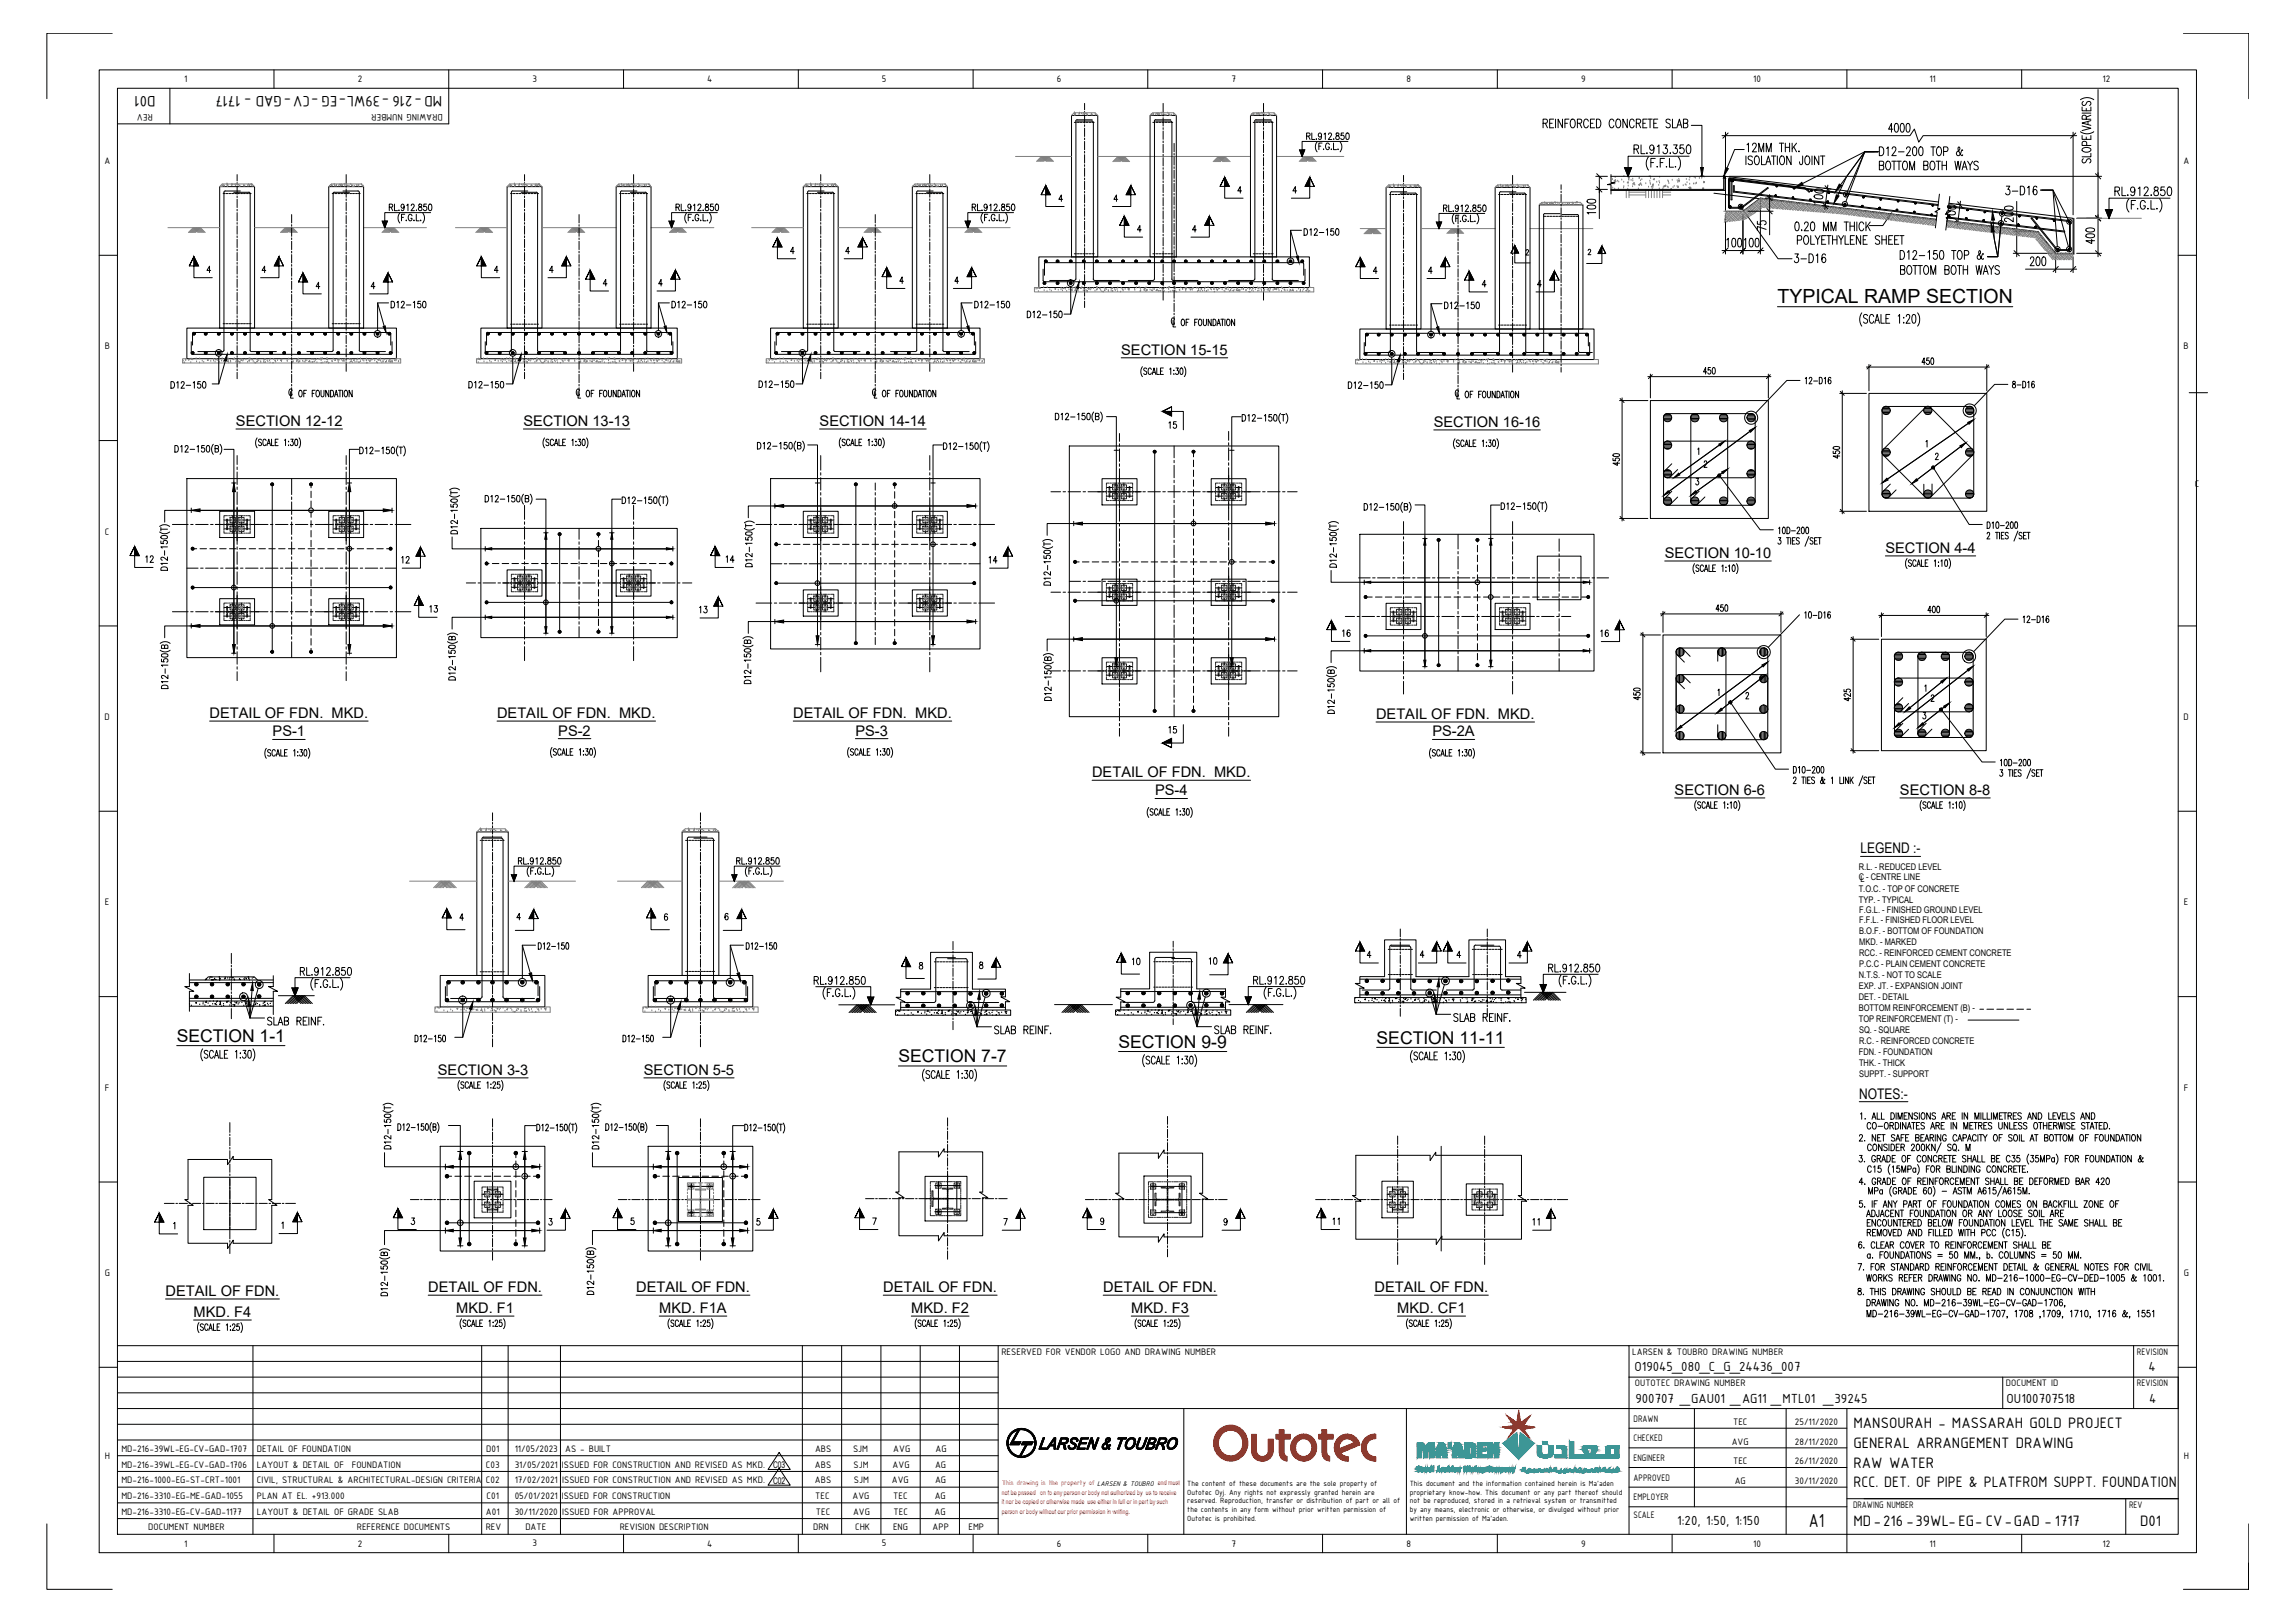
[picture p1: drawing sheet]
<svg xmlns="http://www.w3.org/2000/svg" width="841mm" height="594mm" viewBox="0 0 841 594" stroke-linecap="round" stroke-linejoin="round" font-family="sans-serif">
<defs><g id="words">
<text font-size="7.4" x="662.9" y="559.3">A1</text>
<text font-size="7.2" x="651.4" y="110.8">TYPICAL RAMP SECTION</text>
<g font-size="6.6">
<text x="639.2" y="56.8">12MM THK.</text>
<text x="687.9" y="58.2">D12-200 TOP &amp;</text>
<text x="687.9" y="63.5">BOTTOM BOTH WAYS</text>
<text x="734.1" y="72.7">3-D16</text>
<text x="656.5" y="97.4">3-D16</text>
<text x="695.3" y="96.3">D12-150 TOP &amp;</text>
<text x="695.7" y="101.6">BOTTOM BOTH WAYS</text>
</g>
<g font-size="6.4">
<text x="64.8" y="381.6">SECTION 1-1</text>
<text x="409.9" y="383.8">SECTION 9-9</text>
<text x="504.5" y="382.3">SECTION 11-11</text>
<text x="329.2" y="389.1">SECTION 7-7</text>
</g>
<g font-size="6">
<text x="57" y="35.2" transform="rotate(180 57 35.2)">D01</text>
<text x="162" y="35.2" transform="rotate(180 162 35.2)">MD-216 -39WL-EG -CV-GAD - 1717</text>
<text x="679.2" y="523.1">MANSOURAH - MASSARAH GOLD PROJECT</text>
<text x="679.2" y="530.3">GENERAL ARRANGEMENT DRAWING</text>
<text x="679.2" y="537.5">RAW WATER</text>
<text x="679.2" y="544.7">RCC. DET. OF PIPE &amp; PLATFROM SUPPT. FOUNDATION</text>
<text x="679.2" y="559.1">MD-216 -39WL-EG- CV-GAD - 1717</text>
<text x="784.3" y="559.1">D01</text>
</g>
<g font-size="5.7">
<text x="477" y="87.5">D12-150</text>
<text x="142.5" y="113.9">D12-150</text>
<text x="245.2" y="113.9">D12-150</text>
<text x="356.3" y="113.9">D12-150</text>
<text x="375.7" y="117.5">D12-150</text>
<text x="528.5" y="114.3">D12-150</text>
<text x="61.7" y="143.6">D12-150</text>
<text x="277.3" y="143.2">D12-150</text>
<text x="493.2" y="143.6">D12-150</text>
<text x="427.6" y="158">15</text>
<text x="146.4" y="207.4">12</text>
<text x="361.6" y="207.4">14</text>
<text x="156.6" y="225.4">13</text>
<text x="255.4" y="225.8">13</text>
<text x="491.1" y="234.2">16</text>
<text x="427.6" y="269.9">15</text>
<text x="414.2" y="354.5">10</text>
<text x="442.4" y="354.5">10</text>
<text x="487.5" y="449.8">11</text>
</g>
<g font-size="5.4">
<text x="410.9" y="129.9">SECTION 15-15</text>
<text x="86.5" y="156">SECTION 12-12</text>
<text x="191.8" y="156">SECTION 13-13</text>
<text x="300.3" y="156">SECTION 14-14</text>
<text x="525.4" y="156.3">SECTION 16-16</text>
<text x="690.9" y="202.5">SECTION 4-4</text>
<text x="610.1" y="204.4">SECTION 10-10</text>
<text x="76.8" y="263">DETAIL OF FDN. MKD.</text>
<text x="182.1" y="263">DETAIL OF FDN. MKD.</text>
<text x="290.7" y="263">DETAIL OF FDN. MKD.</text>
<text x="504.3" y="263.3">DETAIL OF FDN. MKD.</text>
<text x="99.9" y="269.7">PS-1</text>
<text x="204.6" y="269.4">PS-2</text>
<text x="313.5" y="269.4">PS-3</text>
<text x="524.9" y="269.7">PS-2A</text>
<text x="400.2" y="284.6">DETAIL OF FDN. MKD.</text>
<text x="423.3" y="291.3">PS-4</text>
<text x="613.7" y="291.1">SECTION 6-6</text>
<text x="696.2" y="291.1">SECTION 8-8</text>
<text x="681.8" y="312.5">LEGEND :-</text>
<text x="160.5" y="393.6">SECTION 3-3</text>
<text x="236" y="393.6">SECTION 5-5</text>
<text x="681.3" y="402.4">NOTES:-</text>
<text x="156.9" y="473.2">DETAIL OF FDN.</text>
<text x="233.1" y="473.2">DETAIL OF FDN.</text>
<text x="323.7" y="473.2">DETAIL OF FDN.</text>
<text x="404.3" y="473.2">DETAIL OF FDN.</text>
<text x="503.7" y="473.2">DETAIL OF FDN.</text>
<text x="60.6" y="474.7">DETAIL OF FDN.</text>
<text x="70.9" y="482.3">MKD. F4</text>
<text x="167.2" y="480.9">MKD. F1</text>
<text x="241.6" y="480.9">MKD. F1A</text>
<text x="334" y="480.9">MKD. F2</text>
<text x="414.6" y="480.9">MKD. F3</text>
<text x="512" y="480.9">MKD. CF1</text>
</g>
<g font-size="5.3">
<text x="171.1" y="143.2">D12-150</text>
<text x="52.6" y="207.1">12</text>
<text x="265.3" y="207.1">14</text>
<text x="660.4" y="227.5">10-D16</text>
<text x="585.6" y="234.2">16</text>
<text x="560.9" y="449.8">11</text>
</g>
<g font-size="5.2">
<text x="599" y="502">O19045_080_C_G_24436_007</text>
<text x="787.3" y="502">4</text>
<text x="599.3" y="514">900707 _GAU01 _AG11 _MTL01 _39245</text>
<text x="735.4" y="514">OU100707518</text>
<text x="787.6" y="514">4</text>
<text x="614.7" y="558.7">1:20, 1:50, 1:150</text>
</g>
<g font-size="3.7">
<text x="67.5" y="30">1</text>
<text x="131.1" y="30.1">2</text>
<text x="195.1" y="30">3</text>
<text x="259.2" y="30">4</text>
<text x="323.2" y="30">5</text>
<text x="387.3" y="30.1">6</text>
<text x="451.3" y="30">7</text>
<text x="515.4" y="30">8</text>
<text x="579.5" y="30">9</text>
<text x="642.4" y="30">10</text>
<text x="707" y="30">11</text>
<text x="770.5" y="30.1">12</text>
<text x="56" y="41.8" transform="rotate(180 56 41.8)">REV</text>
<text x="162.2" y="41.8" transform="rotate(180 162.2 41.8)">DRAWING NUMBER</text>
<text x="38.3" y="60">A</text>
<text x="800.1" y="60">A</text>
<text x="38.4" y="127.9">B</text>
<text x="800.2" y="127.9">B</text>
<text x="804.3" y="178.3">C</text>
<text x="38.4" y="195.8">C</text>
<text x="38.3" y="263.6">D</text>
<text x="800.2" y="263.6">D</text>
<text x="38.4" y="331.5">E</text>
<text x="800.3" y="331.5">E</text>
<text x="38.5" y="399.4">F</text>
<text x="800.3" y="399.4">F</text>
<text x="38.4" y="467.3">G</text>
<text x="800.3" y="467.3">G</text>
<text x="367" y="496.3">RESERVED FOR VENDOR LOGO AND DRAWING NUMBER</text>
<text x="598.2" y="496.3">LARSEN &amp; TOUBRO DRAWING NUMBER</text>
<text x="783.1" y="496.3">REVISION</text>
<text x="599.1" y="507.8">OUTOTEC DRAWING NUMBER</text>
<text x="735.1" y="507.8">DOCUMENT ID</text>
<text x="783.1" y="507.8">REVISION</text>
<text x="598.7" y="520.7">DRAWN</text>
<text x="635.1" y="521.9">TEC</text>
<text x="657.8" y="521.9">25/11/2020</text>
<text x="598.7" y="527.9">CHECKED</text>
<text x="44.5" y="531.7">MD-216-39WL-EG-CV-GAD-1707</text>
<text x="94.1" y="531.7">DETAIL OF FOUNDATION</text>
<text x="178.2" y="531.7">D01</text>
<text x="188.6" y="531.7">11/05/2023</text>
<text x="207.1" y="531.7">AS - BUILT</text>
<text x="298.7" y="531.7">ABS</text>
<text x="312.6" y="531.7">SJM</text>
<text x="327.4" y="531.7">AVG</text>
<text x="342.8" y="531.7">AG</text>
<text x="634.6" y="529.1">AVG</text>
<text x="657.8" y="529.1">28/11/2020</text>
<text x="38.4" y="534.2">H</text>
<text x="44.5" y="537.5">MD-216-39WL-EG-CV-GAD-1706</text>
<text x="94.1" y="537.5">LAYOUT &amp; DETAIL OF</text>
<text x="128.9" y="537.5">FOUNDATION</text>
<text x="178.1" y="537.5">C03</text>
<text x="188.6" y="537.5">31/05/2021</text>
<text x="205.9" y="537.5">ISSUED FOR CONSTRUCTION AND REVISED AS MKD.</text>
<text x="298.6" y="537.5">ABS</text>
<text x="312.8" y="537.5">SJM</text>
<text x="327.1" y="537.5">AVG</text>
<text x="342.7" y="537.5">AG</text>
<text x="598.7" y="535.1">ENGINEER</text>
<text x="635.1" y="536.3">TEC</text>
<text x="657.8" y="536.3">26/11/2020</text>
<text x="800.3" y="534.2">H</text>
<text x="44.5" y="543.2">MD-216-1000-EG-ST-CRT-1001</text>
<text x="94.1" y="543.2">CIVIL, STRUCTURAL &amp; ARCHITECTURAL-DESIGN CRITERIA</text>
<text x="178.1" y="543.2">C02</text>
<text x="188.6" y="543.2">17/02/2021</text>
<text x="206" y="543.2">ISSUED FOR CONSTRUCTION AND REVISED AS MKD.</text>
<text x="298.6" y="543.2">ABS</text>
<text x="312.9" y="543.2">SJM</text>
<text x="326.8" y="543.2">AVG</text>
<text x="342.7" y="543.2">AG</text>
<text x="598.7" y="542.3">APPROVED</text>
<text x="635.7" y="543.5">AG</text>
<text x="657.8" y="543.5">30/11/2020</text>
<text x="44.5" y="549">MD-216-3310-EG-ME-GAD-1055</text>
<text x="94.1" y="549">PLAN AT EL. +913.000</text>
<text x="178.3" y="549">C01</text>
<text x="188.6" y="549">05/01/2021</text>
<text x="205.9" y="549">ISSUED FOR CONSTRUCTION</text>
<text x="298.8" y="549">TEC</text>
<text x="312.4" y="549">AVG</text>
<text x="327.3" y="549">TEC</text>
<text x="342.5" y="549">AG</text>
<text x="598.7" y="549.5">EMPLOYER</text>
<text x="44.5" y="554.8">MD-216-3310-EG-CV-GAD-1177</text>
<text x="94.1" y="554.8">LAYOUT &amp; DETAIL OF GRADE SLAB</text>
<text x="178.1" y="554.8">A01</text>
<text x="188.6" y="554.8">30/11/2020</text>
<text x="206" y="554.8">ISSUED FOR APPROVAL</text>
<text x="299" y="554.8">TEC</text>
<text x="312.6" y="554.8">AVG</text>
<text x="327.5" y="554.8">TEC</text>
<text x="342.5" y="554.8">AG</text>
<text x="598.7" y="556.1">SCALE</text>
<text x="679.1" y="552.5">DRAWING NUMBER</text>
<text x="780.2" y="552.5">REV</text>
<text x="54.3" y="560.3">DOCUMENT NUMBER</text>
<text x="130.8" y="560.3">REFERENCE DOCUMENTS</text>
<text x="178" y="560.3">REV</text>
<text x="192.5" y="560.3">DATE</text>
<text x="227.1" y="560.3">REVISION DESCRIPTION</text>
<text x="298" y="560.3">DRN</text>
<text x="313.4" y="560.3">CHK</text>
<text x="327.3" y="560.3">ENG</text>
<text x="341.7" y="560.3">APP</text>
<text x="354.9" y="560.3">EMP</text>
<text x="67.5" y="566.4">1</text>
<text x="131.1" y="566.5">2</text>
<text x="195.1" y="566.4">3</text>
<text x="259.2" y="566.4">4</text>
<text x="323.2" y="566.4">5</text>
<text x="387.3" y="566.5">6</text>
<text x="451.3" y="566.4">7</text>
<text x="515.4" y="566.4">8</text>
<text x="579.5" y="566.5">9</text>
<text x="642.4" y="566.4">10</text>
<text x="707" y="566.4">11</text>
<text x="770.5" y="566.5">12</text>
</g>
<g font-size="3.4">
<text x="681.1" y="322.3">C - CENTRE LINE</text>
<text x="681.2" y="318.6">R.L. - REDUCED LEVEL</text>
<text x="681.8" y="323">L</text>
<text x="681.1" y="326.6">T.O.C. - TOP OF CONCRETE</text>
<text x="681.2" y="330.6">TYP. - TYPICAL</text>
<text x="681.3" y="334.3">F.G.L. - FINISHED GROUND LEVEL</text>
<text x="681.3" y="338.2">F.F.L. - FINISHED FLOOR LEVEL</text>
<text x="681.3" y="342.1">B.O.F. - BOTTOM OF FOUNDATION</text>
<text x="681.3" y="346.1">MKD. - MARKED</text>
<text x="681.3" y="350.2">RCC. - REINFORCED CEMENT CONCRETE</text>
<text x="681.2" y="358.3">N.T.S. - NOT TO SCALE</text>
<text x="681.3" y="354.3">P.C.C - PLAIN CEMENT CONCRETE</text>
<text x="681.2" y="362.4">EXP. JT. - EXPANSION JOINT</text>
<text x="681.2" y="370.4">BOTTOM REINFORCEMENT (B) -</text>
<text x="681.2" y="366.3">DET. - DETAIL</text>
<text x="681.2" y="374.4">TOP REINFORCEMENT (T) -</text>
<text x="681.3" y="378.4">SQ. - SQUARE</text>
<text x="681.3" y="382.3">R.C. - REINFORCED CONCRETE</text>
<text x="681.2" y="386.3">FDN. - FOUNDATION</text>
<text x="681.3" y="390.4">THK. - THICK</text>
<text x="681.3" y="394.4">SUPPT. - SUPPORT</text>
<text x="283.3" y="537.6">C03</text>
<text x="283.3" y="543.4">C02</text>
</g>
<g font-size="3">
<text x="435.1" y="544.2">The content of these documents are the sole property of</text>
<text x="516.6" y="544.2">This document and the information contained herein is Ma'aden</text>
<text x="435.1" y="547.4">Outotec Oyj. Any rights not expressly granted herein are</text>
<text x="435.1" y="550.6">reserved. Reproduction, transfer or distribution of part or all of</text>
<text x="516.6" y="547.4">proprietary know-how. This document or any part thereof should</text>
<text x="516.6" y="550.6">not be reproduced, stored in a retrieval system or transmitted</text>
<text x="435.1" y="553.8">the contents in any form without prior written permission of</text>
<text x="435.1" y="557">Outotec is prohibited.</text>
<text x="516.6" y="553.8">by any means, electronic or otherwise, or divulged without prior</text>
<text x="516.6" y="557">written permission of Ma'aden.</text>
</g>
<text font-size="2.7" fill="#f00" x="367.2" y="544.1">This drawing is the property of LARSEN &amp; TOUBRO and must</text>
<g font-size="2.4" fill="#f00">
<text x="367.1" y="547.5">not be passed on to any person or body not authorized by us to receive</text>
<text x="367.1" y="551">it nor be copied or otherwise made use either in full or in part by such</text>
<text x="367.1" y="554.4">person or body without our prior permission in writing.</text>
</g>
</g></defs>
<!-- layer: conc. -->
<g fill="none" stroke="#000" stroke-width=".37">
<path d="M392.7 42.3h9.6v51.8h-9.6zM421.5 42.3h9.6v51.8h-9.6zM458.2 42.3h9.6v51.8h-9.6zM80.5 68.4h12.8v51.8h-12.8zM120.5 68.4h12.8v51.8h-12.8zM185.8 68.4h12.8v51.8h-12.8zM225.8 68.4h12.8v51.8h-12.8zM294.4 68.4h12.8v51.8h-12.8zM334.3 68.4h12.9v51.8h-12.9zM507.9 68.7h12.8v51.8h-12.8zM547.9 68.7h12.8v51.8h-12.8zM564.1 75h16v45.5h-16z"/>
<path d="M590.3 64.6h41.4v4.8h-41.4M590.3 69.8h42M710.4 74l-78.1-9.4v12.8h6.4l6.4-4.9 64.5 7.8M710.7 71.1l-.6 5.3 .8 .1-1.8 1.1 .8 .1-.7 5.8M714.2 74.5l45.5 5.5v12.8h-6.4l-6.4-7.9-33.4-4.1M714.5 72l-.6 5.2 .9 .1-1.9 1.1 .9 .1-.8 5.8M380.7 94.1h99.1v11.2h-99.1zM68.5 120.2h76.8v11.2h-76.8zM176.2 120.2h72v11.2h-72zM282.4 120.2h76.7v11.2h-76.7zM498.3 120.5h85.8v11.2h-85.8zM604.8 146.7h43.2v43.2h-43.2z"/>
<path d="M684.9 144.1h43.2v43.2h-43.2zM68.5 175.3h76.8v65.6h-76.8zM282.4 175.3h76.7v62.4h-76.7zM391.9 163.4h76.7v99.1h-76.7zM403.8 175.3h12.9v9.6h-12.9zM408.7 177.4v2.2M411.8 177.4v2.2M443.9 175.3h12.7v9.6h-12.7zM448.6 177.4v2.2M451.9 177.4v2.2M80.5 187.3h12.8v9.6h-12.8zM85.3 189.4v2.1"/>
<path d="M85.3 192.6v2.2M88.5 189.4v2.1M88.5 192.6v2.2M120.5 187.3h12.8v9.6h-12.8zM125.3 189.4v2.1M125.3 192.6v2.2M128.5 189.4v2.1M128.5 192.6v2.2M176.2 193.5h72v40h-72zM294.4 187.3h12.8v9.6h-12.8zM299.2 189.4v2.1M299.2 192.6v2.2"/>
<path d="M302.4 189.4v2.1M302.4 192.6v2.2M334.3 187.3h12.9v9.6h-12.9zM339.2 189.4v2.1M339.2 192.6v2.2M342.3 189.4v2.1M342.3 192.6v2.2M408.7 180.7v2.1M411.8 180.7v2.1M448.6 180.7v2.1M451.9 180.7v2.1M498.3 195.7h85.8v50.1h-85.8z"/>
<path d="M80.5 219.3h12.8v9.6h-12.8zM120.5 219.3h12.8v9.6h-12.8zM185.8 208.7h12.8v9.6h-12.8zM190.6 210.8v2.2M190.6 214.1v2.1M193.8 210.8v2.2M193.8 214.1v2.1M225.8 208.7h12.8v9.6h-12.8zM230.6 210.8v2.2M230.6 214.1v2.1M233.8 210.8v2.2M233.8 214.1v2.1"/>
<path d="M294.4 216.1h12.8v9.6h-12.8zM299.2 218.2v2.1M302.4 218.2v2.1M334.3 216.1h12.9v9.6h-12.9zM339.2 218.2v2.1M342.3 218.2v2.1M403.8 212.1h12.9v9.6h-12.9zM408.7 214.2v2.2M408.7 217.5v2.1M411.8 214.2v2.2M411.8 217.5v2.1M443.9 212.1h12.7v9.6h-12.7z"/>
<path d="M448.6 214.2v2.2M448.6 217.5v2.1M451.9 214.2v2.2M451.9 217.5v2.1M563.4 203.7h16v16h-16zM85.3 221.4v2.1M85.3 224.6v2.2M88.5 221.4v2.1M88.5 224.6v2.2M125.3 221.4v2.1M125.3 224.6v2.2M128.5 221.4v2.1"/>
<path d="M128.5 224.6v2.2M299.2 221.4v2.1M302.4 221.4v2.1M339.2 221.4v2.1M342.3 221.4v2.1M507.9 221h12.8v9.6h-12.8zM512.7 223.1v2.1M512.7 226.3v2.2M515.9 223.1v2.1M515.9 226.3v2.2M547.9 221h12.8v9.6h-12.8zM552.7 223.1v2.1"/>
<path d="M552.7 226.3v2.2M555.9 223.1v2.1M555.9 226.3v2.2M609.4 232.6h43.2v43.1h-43.2zM689.5 234.1h38.4v40.8h-38.4zM403.8 240.9h12.9v9.6h-12.9zM408.7 243v2.2M408.7 246.2v2.2M411.8 243v2.2M411.8 246.2v2.2M443.9 240.9h12.7v9.6h-12.7zM448.6 243v2.2"/>
<path d="M448.6 246.2v2.2M451.9 243v2.2M451.9 246.2v2.2M174.7 304.7h11.6v52.6h-11.6zM250 304.7h13.4v52.6h-13.4zM69.4 358.9h30.7M161.3 357.3h38.4v11.5h-38.4zM237.5 357.3h38.4v11.5h-38.4zM69.4 366.6h30.7M368.5 366.9v3h-38.4v-2.9M368.5 365.1v-2.8h-12.2v-13.5h-15.3v13.5h-10.9v3M410.7 365.2v-3h10.6v-13.4h17.3v13.4h10.5v3"/>
<path d="M410.7 367v2.9h38.4v-2.9M498.3 361.9v3.5h59v-3.5M498.3 360.2v-2.5h9.1v-13.5h11.5v13.5h19.4v-13.5h13.4v13.5h5.6v2.5M161.3 419.8h38.4v38.4h-38.4zM237.5 419.8h38.4v38.4h-38.4zM68.9 424.7h14.5v1.9l2.1-3.1v1.2h14.1v14.7h-1.1l3 2.1h-1.9v13.9h-14.1v-1.2l-2.1 3.1v-1.9h-14.5v-13.9h1.9l-3.1-2.1h1.2zM74.7 431.2h19.1v19.2h-19.1zM173.8 432.6h13.4v13.5h-13.4zM248.7 431.3h16v16.1h-16zM329.4 421.9h14.5v1.9l2.1-3.1v1.2h14.1v14.7h-1.1l3 2.1h-1.9v13.9h-14.1v-1.2l-2.1 3.1v-1.9h-14.5v-13.9h1.9l-3.1-2.1h1.2zM339 430.9h15.4v16.3h-15.4zM410 422.3h14.5v2l2.1-3.1v1.1h14.1v14.7h-1.1l3 2.2h-1.9v13.8h-14.1v-1.1l-2.1 3.1v-2h-14.5v-13.8h1.9l-3.1-2.2h1.2z"/>
<path d="M419.2 430.7h17.3v17.3h-17.3zM496.9 423.1h27.2v2l2-3.1v1.1h31.5v14.8h-1.2l3.1 2.1h-1.9v13.9h-29.2v-1.2l-2.1 3.1v-1.9h-29.4v-13.9h1.9l-3.1-2.1h1.2zM506.4 432.6h11.5v13.5h-11.5zM537.3 433.6h13.5v11.5h-13.5z"/>
</g>
<!-- layer: Rein. -->
<g fill="none" stroke="#000" stroke-width=".37">
<path d="M393.7 44.8h.7M394.3 44.4v57.8M394.7 44.4l5.4-.1 .6 .5-.1 57.4 .5 .5M394.8 44.8h.7M395.9 44.8h.7M397 44.8h.7M398 44.8h.8M399.1 44.8h.8M400.2 44.8h.8M400.2 43.9l-5.5-.1-.5 .5M422.5 44.8h.7M423.1 44.4v57.8"/>
<path d="M423.4 44.4l5.5-.1 .5 .5M423.6 44.8h.7M424.7 44.8h.7M425.8 44.8h.7M426.8 44.8h.8M427.9 44.8h.8M429 44.8h.8M429 43.9l-5.5-.1-.5 .5M429.5 44.8v57.4M459.3 44.8h.7M460.2 44.4h5.5M460.3 43.8l-.5 .5 .1 57.9-.6 .5h-9.1"/>
<path d="M460.3 43.9h5.5M460.4 44.8h.7M461.5 44.8h.7M462.6 44.8h.7M463.6 44.8h.7M464.7 44.8h.7M465.7 44.3l.5 .5v57.4l.5 .5h9.1M465.8 44.8h.7M81.8 70.9h.6M82.6 69.9l-.5 .5v57.9l-.5 .5h-9.1M82.6 70h5.5M82.7 70.9h.8"/>
<path d="M83.8 70.9h.8M84.9 70.9h.7M85.7 70.4h5.5M86 70.9h.7M87.1 70.9h.7M88.2 70.9h.7M89.2 70.9h.7M90.3 70.9h.7M91.2 70.4l.5 .5v57.4M91.4 70.9h.6M121.7 70.9h.7M122.5 70.4l-.4 .5v57.4l-.5 .5h-9.1"/>
<path d="M122.5 70.4h5.6M122.7 70.9h.7M123.8 70.9h.7M124.9 70.9h.7M125.7 70h5.5M126 70.9h.7M127 70.9h.7M128.1 70.9h.7M129.2 70.9h.7M130.3 70.9h.7M131.2 69.9l.4 .5 .1 58.1 .4 .3h9.2M131.3 70.9h.7"/>
<path d="M187.1 70.9h.6M187.9 69.9l-.5 .5v57.9l-.5 .5h-9.1M187.9 70h5.5M188.1 70.9h.7M189.2 70.9h.7M190.2 70.9h.8M191 70.4h5.5M191.3 70.9h.8M192.4 70.9h.7M193.5 70.9h.7M194.5 70.9h.8M195.7 70.9h.7"/>
<path d="M196.5 70.4l.5 .5v57.4l.4 .5h9.2M196.7 70.9h.6M227.1 70.9h.6M227.8 69.9l-.4 .5v57.9l-.5 .5h-9.1M227.9 70h5.5M228 70.9h.8M229.1 70.9h.8M230.2 70.9h.7M231 70.4h5.5M231.3 70.9h.7M232.4 70.9h.7M233.5 70.9h.7"/>
<path d="M234.5 70.9h.7M235.6 70.9h.7M236.5 70.4l.5 .5v57.4l.5 .5h9.1M236.7 70.9h.6M295.6 70.9h.7M296 70.4v57.9M296.4 69.9l-.5 .5M296.4 70h5.6M296.6 70.9h.7M297.7 70.9h.7M298.8 70.9h.7M299.6 70.4h5.5"/>
<path d="M299.9 70.9h.7M300.9 70.9h.8M302 70.9h.8M303.1 70.9h.7M304.2 70.9h.7M305.1 70.4l.4 .5v57.4l.5 .5M305.3 70.9h.6M335.6 70.9h.6M335.9 70.4v57.9l-.4 .5h-9.2M336.4 69.9l-.5 .5M336.4 70h5.6M336.6 70.9h.7"/>
<path d="M337.7 70.9h.7M338.8 70.9h.7M339.5 70.4h5.5M339.8 70.9h.8M340.9 70.9h.8M342 70.9h.7M343.1 70.9h.7M344.2 70.9h.7M345 70.4l.5 .5M345.3 70.9h.5M345.6 70.9v57.4M509.2 71.2h.6"/>
<path d="M510 70.2l-.5 .5v57.9l-.5 .5h-9.1M510 70.3h5.5M510.2 71.2h.7M511.2 71.2h.8M512.3 71.2h.8M513.1 70.7h5.5l.5 .5M513.4 71.2h.7M514.5 71.2h.7M515.6 71.2h.7M516.7 71.2h.7M517.7 71.2h.7M518.8 71.2h.7"/>
<path d="M519.1 71.2v57.4l.5 .5h9.1M549.2 71.2h.6M550 70.2l-.5 .5v57.9l-.5 .5h-9.1M550 70.3h5.5M550.1 71.2h.8M551.3 71.2h.7M552.3 71.2h.7M553.1 70.7h5.5l.5 .5M553.4 71.2h.7M554.5 71.2h.7M555.6 71.2h.7M556.6 71.2h.7"/>
<path d="M557.7 71.2h.7M558.8 71.2h.6M559.1 71.2v57.4l.5 .5h9.1M565.7 78.7v49.9l-.5 .5M565.7 79.2h.8M566.1 78.2l-.5 .5M566.2 78.3h5.5M566.9 79.2h.7M567.9 79.2h.7M569 79.2h.8M570.1 79.2h.7M571.2 79.2h.7"/>
<path d="M572.2 79.2h.8M572.5 78.6h5.5M573.3 79.2h.8M574.4 79.2h.7M575.5 79.2h.7M576.6 79.2h.7M577.7 79.2h.8M578 78.6l.5 .5v49.5l.5 .5M382.3 98.6v4.1l.4 .5h95.1l.4-.5v-4.1M393.7 92.9h.7M394.8 92.9h.7M395.9 92.9h.7"/>
<path d="M397 92.9h.7M398 92.9h.8M399.1 92.9h.8M400.2 92.9h.8M422.5 92.9h.7M423.6 92.9h.7M424.7 92.9h.7M425.8 92.9h.7M426.8 92.9h.8M427.9 92.9h.8M429 92.9h.8M459.3 92.9h.7"/>
<path d="M460.4 92.9h.7M461.5 92.9h.7M462.6 92.9h.7M463.6 92.9h.7M464.7 92.9h.7M465.8 92.9h.7M477.7 96.7l-.4-.5h-94.1l-.5 .5 .1 4.1M477.8 96.7v4.1M81.8 118.6h.6M82.7 118.6h.8M83.8 118.6h.8M84.9 118.6h.7"/>
<path d="M86 118.6h.7M87.1 118.6h.7M88.2 118.6h.7M89.2 118.6h.7M90.3 118.6h.7M91.4 118.6h.6M121.7 118.6h.7M122.7 118.6h.7M123.8 118.6h.7M124.9 118.6h.7M126 118.6h.7M127 118.6h.7"/>
<path d="M128.1 118.6h.7M129.2 118.6h.7M130.3 118.6h.7M131.3 118.6h.7M187.1 118.7h.6M188.1 118.7h.7M189.2 118.7h.7M190.2 118.7h.8M191.3 118.7h.8M192.4 118.7h.7M193.5 118.7h.7M194.5 118.7h.8"/>
<path d="M195.7 118.7h.7M196.7 118.7h.6M227.1 118.7h.6M228 118.7h.8M229.1 118.7h.8M230.2 118.7h.7M231.3 118.7h.7M232.4 118.7h.7M233.5 118.7h.7M234.5 118.7h.7M235.6 118.7h.7M236.7 118.7h.6"/>
<path d="M295.6 118.7h.7M296.6 118.7h.7M297.7 118.7h.7M298.8 118.7h.7M299.9 118.7h.7M300.9 118.7h.8M302 118.7h.8M303.1 118.7h.7M304.2 118.7h.7M305.3 118.7h.6M335.6 118.7h.6M336.6 118.7h.7"/>
<path d="M337.7 118.7h.7M338.8 118.7h.7M339.8 118.7h.8M340.9 118.7h.8M342 118.7h.7M343.1 118.7h.7M344.2 118.7h.7M345.3 118.7h.5M394.2 102.2l-.5 .5h-9M401.1 102.7h9.1M423 102.2l-.5 .5h-9M429.4 102.2l.5 .5h9.1"/>
<path d="M509.2 119.1h.6M510.2 119.1h.7M511.2 119.1h.8M512.3 119.1h.8M513.4 119.1h.7M514.5 119.1h.7M515.6 119.1h.7M516.7 119.1h.7M517.7 119.1h.7M518.8 119.1h.7M549.2 119.1h.6M550.1 119.1h.8"/>
<path d="M551.3 119.1h.7M552.3 119.1h.7M553.4 119.1h.7M554.5 119.1h.7M555.6 119.1h.7M556.6 119.1h.7M557.7 119.1h.7M558.8 119.1h.6M70.1 125.2l-.1 4.1 .5 .4M70.6 129.8h72.6M71 121.7l-.4 .5v4.2M71.1 121.8h71.6"/>
<path d="M91.6 128.3l.5 .5h9.2M142.7 121.7l.5 .5v4.2M143.7 125.2v4.1l-.5 .4M177.8 125.2v4.1l.5 .4M178.3 126.4v-4.2l.4-.5 66.9 .1 .5 .4v4.2M178.3 129.8h67.8M246.6 125.2v4.1l-.5 .4M284 125.2v4.1l.4 .4M284.5 126.4l-.1-4.2 .5-.5 71.7 .1 .5 .4v4.2M284.5 129.8h72.6M295.9 128.3l-.4 .5h-9.1M306.1 128.8h9.1"/>
<path d="M345.5 128.3l.5 .5h9.2M357.5 125.2v4.1l-.5 .4M499.9 125.5v4.1l.5 .5h81.7l.4-.5v-4.1M500.4 126.7v-4.1l.5-.5h80.7l.5 .5v4.1M579 129.1h4.5M611 151.5a1.4 1.4 0 0 0-1.4 1.4v30.7a1.46 1.46 0 0 0 1.5 1.5h30.6a1.46 1.46 0 0 0 1.5-1.5v-30.7a1.46 1.46 0 0 0-1.5-1.4M611.1 151.5h30.7M621 151.5a1.46 1.46 0 0 0-1.4 1.4v30.7a1.38 1.38 0 0 0 1.4 1.5M631.7 151.5a1.46 1.46 0 0 1 1.4 1.4v30.7a1.46 1.46 0 0 1-1.4 1.5M689.7 150.3a1.4 1.4 0 0 1 1.5-1.4l30.6-.1a1.46 1.46 0 0 1 1.5 1.5M689.7 150.3v30.7M723.3 150.3v30.7"/>
<path d="M99.8 176.9v62.4M114 176.9v1.8M114 179.9v2.4M313.6 176.9v59.2M327.9 176.9v2M423.1 164.9v96M437.4 164.9v2.4M437.4 168.5v2.4M437.4 172.2v2.3M437.4 175.8v2.3M437.4 179.4v2.3M609.6 173.5a1.46 1.46 0 0 0 1.5 1.5h30.6a1.46 1.46 0 0 0 1.5-1.5"/>
<path d="M611 161.5a1.46 1.46 0 0 0-1.4 1.5M611.1 161.6h30.7M612.6 179.9l-3 3.1M612.6 169.9l-3 3M614.8 172l-3.1 3M622.7 179.9l-3.1 3M641.7 161.5a1.46 1.46 0 0 1 1.5 1.5M692.7 177.3l-3 3M694.8 179.4l-3 3M705 177.4v4M708 177.3v4.1M723 164.7l.3 .8-.3 1.1"/>
<path d="M723 164.7l-15.4-15.3a1.36 1.36 0 0 0-2.2 0l-15.4 15.3-.3 .8 .3 1.1 15.4 15.3M723 166.6l-15.4 15.3M114 183.5v2.4M114 187.1v2.4M114 190.7v2.4M114 194.3v2.4M114 197.9v2.4M205.1 195.1v36.8M219.3 195.1v1.7M219.3 197.9v2.4M284 199.4h2M287.2 199.4h2.4"/>
<path d="M290.8 199.4h2.4M294.4 199.4h2.4M298 199.4h2.4M301.6 199.4h2.4M305.2 199.4h2.4M308.8 199.4h2.4M312.4 199.4h2.4M316 199.4h2.4M319.6 199.4h2.4M323.2 199.4h2.4M326.8 199.4h2.4M327.9 180.1v2.4"/>
<path d="M327.9 183.7v2.4M327.9 187.3v2.4M327.9 190.9v2.4M327.9 194.5v2.4M327.9 198.1v2.4M330.4 199.4h2.4M334 199.4h2.4M337.6 199.4h2.4M341.2 199.4h2.4M344.7 199.4h2.5M348.3 199.4h2.5M351.9 199.4h2.5"/>
<path d="M355.5 199.4h2M437.4 183v2.3M437.4 186.5v2.4M437.4 190.1v2.4M437.4 193.7v2.4M437.4 197.3v2.4M527.2 197.3v46.9M541.4 197.3v1.2M541.4 199.7v2.4M614.8 182.1l-3.1 3M624.8 182l-3.1 3M689.7 181a1.46 1.46 0 0 0 1.5 1.4h30.6a1.46 1.46 0 0 0 1.5-1.4"/>
<path d="M705.3 181.9a1.46 1.46 0 0 0 2.3 0M70.1 215.2h73.6M70.1 201h2M73.3 201h2.4M76.9 201h2.4M80.5 201h2.4M84.1 201h2.4M87.7 201h2.4M91.3 201h2.4M94.9 201h2.4M98.5 201h2.4M102.1 201h2.4"/>
<path d="M105.7 201h2.4M109.3 201h2.4M112.9 201h2.4M114 201.5v2.4M114 205.1v2.4M114 208.7v2.4M114 212.3v2.4M114 215.9v2.4M114 219.5v2.4M116.5 201h2.4M120.1 201h2.4M123.7 201h2.4"/>
<path d="M127.3 201h2.4M130.9 201h2.4M134.5 201h2.3M138.1 201h2.3M141.7 201h2M177.8 206.4h1.4M180.4 206.4h2.4M184 206.4h2.4M187.6 206.4h2.4M191.2 206.4h2.4M194.8 206.4h2.4M198.4 206.4h2.4"/>
<path d="M202 206.4h2.4M205.6 206.4h2.4M209.2 206.4h2.4M212.8 206.4h2.4M216.4 206.4h2.4M219.3 201.5v2.4M219.3 205.1v2.4M219.3 208.7v2.4M219.3 212.3v2.4M219.3 215.9v2.4M219.3 219.5v2.4M220 206.4h2.4"/>
<path d="M223.6 206.4h2.4M227.2 206.4h2.4M230.8 206.4h2.4M234.4 206.4h2.4M238 206.4h2.4M241.6 206.4h2.4M245.2 206.4h1.4M284 213.6h73.5M327.9 201.7v2.4M327.9 205.3v2.4M327.9 208.9v2.4M327.9 212.5v2.4"/>
<path d="M327.9 216.1v2.4M327.9 219.7v2.4M393.5 205.8h2M396.6 205.8h2.5M400.2 205.8h2.5M403.8 205.8h2.5M407.4 205.8h2.5M411 205.8h2.5M414.6 205.8h2.5M418.2 205.8h2.5M421.8 205.8h2.5M425.4 205.8h2.4"/>
<path d="M429 205.8h2.4M432.6 205.8h2.4M436.2 205.8h2.4M437.4 200.9v2.4M437.4 204.5v2.4M437.4 208.1v2.4M437.4 211.7v2.4M437.4 215.3v2.4M437.4 218.9v2.4M439.8 205.8h2.4M443.4 205.8h2.4M447 205.8h2.4"/>
<path d="M450.6 205.8h2.4M454.2 205.8h2.4M457.8 205.8h2.4M461.4 205.8h2.4M465 205.8h2M499.9 218.7h3M504 218.7h2.5M507.6 218.7h2.5M511.2 218.7h2.5M514.8 218.7h2.5M518.4 218.7h2.5M522 218.7h2.5"/>
<path d="M525.6 218.7h2.5M529.2 218.7h2.5M532.8 218.7h2.4M536.4 218.7h2.4M540 218.7h2.4M541.4 203.3v2.4M541.4 206.9v2.4M541.4 210.5v2.4M541.4 214.1v2.4M541.4 217.7v2.4M543.6 218.7h2.4M547.2 218.7h2.4"/>
<path d="M550.8 218.7h2.4M554.4 218.7h2.4M558 218.7h2.4M561.6 218.7h2.4M565.2 218.7h2.4M568.8 218.7h2.4M572.4 218.7h2.4M576 218.7h2.4M579.6 218.7h2.9M114 223.1v2.4M114 226.7v2.4M114 230.3v2.4"/>
<path d="M114 233.9v2.4M114 237.5v1.8M177.8 220.6h68.8M219.3 223.1v2.4M219.3 226.7v2.4M219.3 230.3v1.6M327.9 223.3v2.4M327.9 226.9v2.4M327.9 230.5v2.4M327.9 234.1v2M393.5 220h73.5M437.4 222.5v2.4"/>
<path d="M437.4 226.1v2.4M437.4 229.7v2.4M437.4 233.3v2.4M437.4 236.9v2.4M499.9 232.9h82.6M541.4 221.3v2.4M541.4 224.9v2.4M541.4 228.5v2.4M541.4 232.1v2.4M541.4 235.7v2.4M541.4 239.3v2.4M614.2 238.8v30.7"/>
<path d="M614.2 239.5l3 3M615.7 237.3a1.46 1.46 0 0 0-1.5 1.5M615.7 237.3h30.7M616.4 237.3l3 3.1M632.4 238.8a1.5 1.5 0 0 0-1.5-1.5 1.5 1.5 0 0 0-1.5 1.5l.1 3.4M632.5 238.8v30.6M646.4 237.3a1.46 1.46 0 0 1 1.4 1.5v30.7a1.46 1.46 0 0 1-1.4 1.4h-30.7a1.46 1.46 0 0 1-1.5-1.4M695.7 238.9a1.46 1.46 0 0 0-1.5 1.4M695.7 238.9h25.9M704.3 238.9a1.46 1.46 0 0 0-1.5 1.4M712.9 238.9a1.46 1.46 0 0 1 1.5 1.4M721.6 238.9a1.46 1.46 0 0 1 1.5 1.4"/>
<path d="M437.4 240.5v2.4M437.4 244.1v2.4M437.4 247.7v2.4M437.4 251.3v2.4M437.4 254.9v2.4M437.4 258.5v2.4M541.4 242.9v1.3M614.2 259.8a1.46 1.46 0 0 0 1.5 1.4h31.1a1.46 1.46 0 0 0 1-1.4M614.2 248.5a1.4 1.4 0 0 1 1.5-1.4l30.7-.1a1.46 1.46 0 0 1 1.4 1.5M614.2 249.2l3.1 3.1M616.4 247.1l3 3M694.2 259.3a1.46 1.46 0 0 0 1.5 1.4"/>
<path d="M694.3 240.4v28.3M695.7 248.3a1.46 1.46 0 0 0-1.5 1.5M695.7 248.4h25.9M697.3 255.6l-3 3M699.4 257.7l-3 3M702.8 240.4v28.3M714.4 240.4v28.3M721.6 248.3a1.46 1.46 0 0 1 1.5 1.5M723.1 240.4v28.3M723.1 259.3a1.46 1.46 0 0 1-1.5 1.4h-25.9M629.5 265.5l-.1 3.9a1.5 1.5 0 0 0 1.5 1.5 1.5 1.5 0 0 0 1.5-1.5M694.2 268.7a1.46 1.46 0 0 0 1.5 1.4"/>
<path d="M697.3 265l-3 3M699.4 267.1l-3 3M702.8 268.7a1.46 1.46 0 0 0 1.5 1.4M705.9 264.9l-3.1 3.1M708 267.1l-3 3M714.4 268.7a1.46 1.46 0 0 1-1.5 1.4M723.1 268.7a1.46 1.46 0 0 1-1.5 1.4h-25.9M176 307.8h.4M176.8 307.8h.7M177.2 307h6.5l.6 .6v57.5l.6 .6M177.2 306.6l-.6 .6v57.9l-.5 .6M177.2 306.6h6.7"/>
<path d="M177.8 307.8h.7M178.9 307.8h.7M180 307.8h.7M181.1 307.8h.7M182.1 307.8h.8M183.2 307.8h.8M184.3 307.8h.4M251.2 307.8h.8M251.9 307.2v57.9M252.4 307.8h.7M252.4 306.6l-.5 .6M252.5 306.6h6.6"/>
<path d="M253.5 307.8h.7M254.3 307h6.6l.6 .6v57.5l.6 .6M254.6 307.8h.7M255.6 307.8h.8M256.7 307.8h.8M257.8 307.8h.7M258.9 307.8h.7M260 307.8h.7M261.1 307.8h.8M69.4 359.9h30.7M176 355.9h.4M176.8 355.9h.7"/>
<path d="M177.8 355.9h.7M178.9 355.9h.7M180 355.9h.7M181.1 355.9h.7M182.1 355.9h.8M183.2 355.9h.8M184.3 355.9h.4M240 359.8l.5-.6 32.6 .1 .3 .5v4.9M240 359.8v4.9M251.2 355.8h.8M252.4 355.8h.7M253.5 355.8h.7"/>
<path d="M254.6 355.8h.7M255.6 355.8h.8M256.7 355.8h.8M257.8 355.8h.7M258.9 355.8h.7M260 355.8h.7M261.1 355.8h.8M342.4 352.3h.6M342.9 351.3v15.3l-.6 .5M343.4 352.3h.7M343.5 350.7l-.6 .6M343.5 350.8h6.6"/>
<path d="M344.5 352.3h.7M345.5 352.3h.7M346.6 352.3h.7M347.2 351.1h6.7M347.7 352.3h.7M348.8 352.3h.7M349.8 352.3h.7M350.9 352.3h.7M352 352.3h.7M353.1 352.3h.7M353.8 351.1l.6 .6M354.1 352.3h.7"/>
<path d="M354.4 351.7v14.9l.6 .5M422.8 352.2h.4M423.6 352.2h.7M424.7 352.2h.7M425.8 352.2h.7M426.8 352.2h.8M427.9 352.2h.8M429 352.2h.7M429.4 351.1h6.6l.5 .2 .1 15.2 .3 .5 11.2 .1M430.1 352.2h.7M430.4 350.7h-6.6l-.5 .3-.1 15.6-.3 .4-11.2 .1M431.2 352.2h.7"/>
<path d="M432.3 352.2h.7M433.3 352.2h.7M434.4 352.2h.7M435.5 352.2h.7M436.6 352.2h.4M498.3 358.6h59M508.7 347.7h.5M508.7 356.9h.5M509.6 347.7h.7M509.6 356.9h.7M509.8 346.6h6.6M509.9 346.1l-.6 .6-.1 15.6-.5 .3h-9.6"/>
<path d="M509.9 346.2h6.6M510.7 347.7h.7M510.7 356.9h.7M511.7 347.7h.7M511.7 356.9h.7M512.8 347.7h.7M512.8 356.9h.7M513.9 347.7h.7M513.9 356.9h.7M515 347.7h.7M515 356.9h.7M516 347.7h.7"/>
<path d="M516 356.9h.7M516.4 346.5l.6 .6v15.2l.5 .3h8.9M517.1 347.7h.5M517.1 356.9h.5M539.5 347.7h.5M539.7 356.9h.3M540.3 347.7h.7M540.4 356.9h.7M540.8 346.1l-.6 .6-.1 15.6-.5 .3h-9.6M540.8 346.2h6.6M541.4 347.7h.7M541.5 356.9h.7"/>
<path d="M542.5 347.7h.7M542.6 356.9h.7M542.7 346.6h6.6M543.6 347.7h.7M543.6 356.9h.8M544.6 347.7h.8M544.7 356.9h.8M545.7 347.7h.8M545.8 356.9h.7M546.8 347.7h.7M546.9 356.9h.7M547.9 347.7h.7"/>
<path d="M547.9 356.9h.8M549 347.7h.7M549 356.9h.8M549.3 346.5l.6 .6 .1 15.2 .5 .3h6.8M550.1 347.7h.4M550.1 356.9h.4M69.4 365.7h30.7M163.2 361.3v5l.6 .5M163.8 364.7v-4.9l.5-.6 32.6 .1 .3 .5v4.9M163.8 366.9h33.4M165.1 365.7h11M184.9 365.7h11"/>
<path d="M197.7 366.3l-.5 .5M197.8 361.3v5M239.4 361.3v5l.6 .5M240 366.9h33.4M240.4 365.7h10.9M251.9 365.1l-.6 .6M262.1 365.7h10.9M274 361.3l-.1 5-.5 .5M330.1 363.2h38.4M330.1 369h38.4M331.4 367.2h10.9M342.4 361.7h.6"/>
<path d="M343.4 361.7h.7M344.5 361.7h.7M345.5 361.7h.7M346.6 361.7h.7M347.7 361.7h.7M348.8 361.7h.7M349.8 361.7h.7M350.9 361.7h.7M352 361.7h.7M353.1 361.7h.7M354.1 361.7h.7M355 367.2h11"/>
<path d="M410.7 363.2h38.4M410.7 368.9h38.4M422.8 361.6h.4M423.6 361.6h.7M424.7 361.6h.7M425.8 361.6h.7M426.8 361.6h.8M427.9 361.6h.8M429 361.6h.7M430.1 361.6h.7M431.2 361.6h.7M432.3 361.6h.7"/>
<path d="M433.3 361.6h.7M434.4 361.6h.7M435.5 361.6h.7M436.6 361.6h.4M498.3 364.4h59M721.2 373.6h18.6M725.5 369.6h1.4M728.1 369.6h2.5M731.8 369.6h2.4M735.4 369.6h2.5M739.1 369.6h2.4M742.8 369.6h1.3"/>
<path d="M163.2 430.8h2.3M166.7 430.8h2.4M170.3 430.8h2.4M171.9 421.8v34.5M173.9 430.8h2.4M177.5 430.8h2.4M181.1 430.8h2.4M184.7 430.8h2.4M188.3 430.8h2.4M189 421.8v2.2M189 425.2v2.4M189 428.8v2.4"/>
<path d="M189 432.4v2.4M189 436v2.4M189 439.6v2.4M191.9 430.8h2.4M195.5 430.8h2.3M239.4 430.8h2.3M242.9 430.8h2.4M246.5 430.8h2.4M248.1 421.8v34.5M250.1 430.8h2.4M253.7 430.8h2.4M257.3 430.8h2.4"/>
<path d="M260.9 430.8h2.4M264.5 430.8h2.4M265.2 421.8v2.2M265.2 425.2v2.4M265.2 428.8v2.4M265.2 432.4v2.4M265.2 436v2.4M265.2 439.6v2.4M268.1 430.8h2.4M271.7 430.8h2.3M163.2 447.9h34.6M189 443.2v2.4"/>
<path d="M189 446.8v2.4M189 450.4v2.4M189 454v2.3M239.4 447.9h34.6M265.2 443.2v2.4M265.2 446.8v2.4M265.2 450.4v2.4M265.2 454v2.3"/>
</g>
<!-- layer: DIM -->
<g fill="none" stroke="#000" stroke-width=".37">
<path d="M762.4 36.5a4.2 4.2 0 0 1 4.9 0M763 39.2v1.4h3.2v-1.4M763.5 37.2a.77 .77 0 0 0-.4 1.2 .77 .77 0 0 0 1.3-.2l.4-.8 1-.2a.81 .81 0 0 1 .4 .7 .81 .81 0 0 1-.4 .7M764.5 39.7v.9M768.8 32.8v61.3M619.8 45.9h3.9v15.5M631 49.7h68.9l1.6-2.4 1.6 4.8 1.7-2.4h56.2M632.3 48.4v14.9M639.2 54.8h-3.5l-2.8 6.8M686.9 55.6h-3.5l-22.9 11.7M693.7 47.3h-1.6l1.1-2.1v3.2M694.5 45.4l.6-.2a2.32 2.32 0 0 1 0 3.2h-.3a2.6 2.6 0 0 1-.3-3z"/>
<path d="M696.7 45.4l.5-.2a2.22 2.22 0 0 1 0 3.2h-.2a2.6 2.6 0 0 1-.3-3zM698.8 45.4l.5-.2a2.32 2.32 0 0 1 0 3.2h-.2a2.7 2.7 0 0 1-.3-3zM759.7 48.4v30.3M762.4 48.2a4.2 4.2 0 0 0 4.9 0M763 49.6v1.4h3.2v-1.4M763 46.1l3.2 .9-3.2 .8M763 41.4h3.2M763.2 54.4a2.36 2.36 0 0 1 3 .2 1.79 1.79 0 0 1-3 .7zM763.5 58.2a.78 .78 0 0 0-.4 1.2 .78 .78 0 0 0 1.3-.1l.3-.7a.82 .82 0 0 1 1.3-.3 .82 .82 0 0 1-.2 1.4M764.5 43.7l-.1-1.3-1.1-.1-.3 .4v1h3.2M764.5 50.2v.8M764.7 53.3l-.2-1.3-.4-.2-.9 .2-.2 1.3h3.2"/>
<path d="M765.2 44.5v1.1M766.2 56.2v1.2h-3.2M766.2 44.2l-3.2 .9 3.2 .8M766.2 42.2l-1.7 .7M581.7 75.4l1.3-.3a1.43 1.43 0 0 1 1.8 .8 1.94 1.94 0 0 1-2.6 .6l-.5-.2zM581.7 73.3l1.3-.3a1.35 1.35 0 0 1 1.8 .8 2.27 2.27 0 0 1-3.2 0zM584.8 77.9h-3.2l.6 .5M584.8 64.6h4.3M584.8 69.4h4.3M586.1 64.6v15.5M632.3 78.6v14.4M633.6 64.6h136.6"/>
<path d="M638.7 78.6v14.4M640.6 77.4h9.2M645.1 73v20M647 72.5h2.8M648.5 71.3v14.7M665 71.5l1.3-.2a1.4 1.4 0 0 1 1.7 1.1 2.3 2.3 0 0 1-3.2-.4zM665.3 69.4l1.2-.2a1.4 1.4 0 0 1 1.7 1.1 2.3 2.3 0 0 1-3.2-.4zM667.6 75.3l2.6 .3M667.8 74.3l-3.2-.4 .5 .6M668.4 68.9l2.6 .3M669.8 67.8l-1.1 8.9M674.5 67.7l8.9-12.1h4.9h-4.9l-6.6 9-3.3 7"/>
<path d="M691.8 79.9l-1.8 2.7h-4.9M713.6 77.3l1.3-.1a1.4 1.4 0 0 1 1.7 1 2.2 2.2 0 0 1-3.2-.4zM713.9 75.2l1.2-.2a1.4 1.4 0 0 1 1.7 1.1 2.3 2.3 0 0 1-3.2-.4zM717 74.8l1.2 .2M718.4 73.7l-1.1 8.9M734.7 77.9l1.3-.3a1.39 1.39 0 0 1 1.8 .9 2.33 2.33 0 0 1-3.2 0zM734.7 75.8l1.3-.3a1.46 1.46 0 0 1 1.8 .9 2.33 2.33 0 0 1-3.2 0zM737.8 79.7v1.5l-2-1.2a.71 .71 0 0 0-1.2 .2 .71 .71 0 0 0 .7 .9M739 73.8v20.3M761 80h9.2M472.9 84.4l2.5 9.5M631 91.8h15.4"/>
<path d="M632.8 87.9l.5-.6v3.2M634.9 87.4l.6-.1a1.94 1.94 0 0 1 .5 2.6l-.2 .4-.6 .2a2.58 2.58 0 0 1-.3-3.1zM637.1 87.4l.5-.1a2.27 2.27 0 0 1 0 3.2h-.2a1.94 1.94 0 0 1-.6-2.6zM639.2 87.9l.5-.6v3.2M641.3 87.4l.5-.1a2.17 2.17 0 0 1 0 3.2h-.2a2.58 2.58 0 0 1-.3-3.1zM643.5 87.4l.5-.1a2.27 2.27 0 0 1 0 3.2h-.2a1.94 1.94 0 0 1-.6-2.6zM644 81.1v1h1.2a.74 .74 0 0 1 .3-1.2l.5-.1a.94 .94 0 0 1 1.2 1l-.6 .5M647.2 84l-3.2-1v1.4M716.2 81.1l1.3 .2M716.4 80.1l-3.2-.4 .5 .7M730.4 80.6l.5 7.3 1.2 6.1h-3.7h3.7l-1.8-9.1M737.8 92.8h14.2"/>
<path d="M737.8 84.9h7.8M742.3 98.6h18.7M744.1 94.9l.1-.5a.71 .71 0 0 1 1-.1 .71 .71 0 0 1 0 1l-1.2 2h1.4M746.4 94.3l.6-.2a2.32 2.32 0 0 1 0 3.2h-.3a2.52 2.52 0 0 1-.3-3zM748.5 94.3l.6-.2a2.32 2.32 0 0 1 0 3.2h-.2a2.7 2.7 0 0 1-.4-3zM753.3 94.1v5.8M759.7 94.1v5.8M761 92.8h9.2M764.5 85.9l1.3-.3a1.35 1.35 0 0 1 1.8 .9 2.27 2.27 0 0 1-3.2 0zM764.5 83.8l1.3-.3a1.43 1.43 0 0 1 1.8 .8 2.17 2.17 0 0 1-3.2 0zM766.5 87.7v1.5l-2.1-1h3.2M138.4 110.9l2.4 8.6"/>
<path d="M241.3 110.9l2.4 8.6M352.2 110.9l2.5 8.6M394.8 105.5l-2.4 9.5M524.4 111.2l2.5 8.6M82.6 132.1l-2.4 8.5M190.4 132.1l-2.5 8.5M296.5 132.1l-2.4 8.5M512.5 132.4l-2.5 8.6M603.9 138h45.1M604.8 137v8.7M625.5 136.2h-1.2l.7-1.6v2.4M626.8 134.6h-.8l-.1 1a.69 .69 0 0 1 1.1 .6 .69 .69 0 0 1-1.1 .6l-.1-.2"/>
<path d="M627.7 134.7l.2-.1a1.4 1.4 0 0 1 0 2.4l-.4-1zM648 137v8.7M684 134.4h45.1M684.9 133.5v9.6M705.6 132.7h-1.3l.8-1.6v2.4M706.9 131.1h-.8l-.1 1a.69 .69 0 0 1 1.1 .6 .69 .69 0 0 1-1.1 .6l-.1-.3M707.8 131.2l.4-.1 .4 .5v1.4l-.4 .5-.6-.5zM728.1 133.5v9.6M405.5 152.6h3.6v12.3M454.8 152.6h-3.4v12.3M593.5 146.7h10.4M594.4 145.7v45.1"/>
<path d="M674.2 144.1h9.8M675.1 143.1v45.1M82.1 164.6h3.6v12.3M131.5 164.6h-3.5v12.3M296 163h3.6v13.9M345.3 163h-3.4v13.9M591.1 167.9v.8l1 .1a.67 .67 0 0 1 .6-1.1 .67 .67 0 0 1 .5 1.1l-.2 .1M591.2 166.4l1.8-.2 .5 .6-.5 .4h-1.4l-.5-.4zM592.7 169.2v1.3l-1.6-.8h2.4M671.8 165.3v.8h1a.69 .69 0 0 1 .6-1 .69 .69 0 0 1 .5 1l-.2 .1M671.9 163.7l1.2-.2 1.1 .5a1.45 1.45 0 0 1-2.4 0zM673.4 166.6v1.2l-1.6-.8h2.4"/>
<path d="M70.1 186.9h-9.7v4.3M165.7 196.7v4.3h12.1M196.5 182.8h3.6v12.3M227.6 182.8h-3.4v12.3M284 185.3h-9.8v4.3M393.5 191.8h-9.8v4.3M518.6 184.9h3.6v12.4M549.7 185h-3.4v12.3M593.5 189.9h10.4M674.2 187.3h9.8M487.8 208.9v4.4h12.1M70.1 229.3h-9.7v4.3"/>
<path d="M177.8 226.1h-12.1v4.3M284 227.7h-9.8v4.3M393.5 234.1h-9.8v4.3M499.9 238.4h-12.1v4.3M601.1 232.6h7.4M602.1 231.6v45.1M608.5 224.9h45.1M609.4 223.9v7.7M630.1 223.1h-1.3l.9-1.6v2.4M631.4 221.5h-.8l-.1 1a.69 .69 0 0 1 1.1 .6 .69 .69 0 0 1-1.1 .6v-.2M632.3 221.6h.7l.2 .9a1.06 1.06 0 0 1-.5 1.4l-.6-.4zM652.6 223.9v7.7"/>
<path d="M678.1 234.1h10.4M679.1 233.2v42.7M688.5 225.4h40.3M689.5 224.4v8.8M707.7 223.6h-1.2l.8-1.6v2.4M708.3 222.2l.3-.2a1.45 1.45 0 0 1 0 2.4l-.5-1zM710 222.2l.3-.2 .5 .5v1.5l-.5 .4-.5-.4zM727.9 224.4v8.8M598.7 253.7v.8l1 .1a.67 .67 0 0 1 .6-1 .67 .67 0 0 1 .5 1l-.2 .1M598.8 252.2l1.8-.1 .5 .5-.5 .4h-1.5l-.4-.4zM600.3 255.1v1.2l-1.6-.8h2.4M675.8 252.5v.8h.8a.7 .7 0 0 1 .7-.9 .7 .7 0 0 1 .6 1l-.2 .1"/>
<path d="M677.3 255.5v1.2l-1.5-.8h2.3M678.1 254v1.1l-1.9-1.1-.4 .2v.5l.5 .3M601.1 275.7h7.4M678.1 274.9h10.4M191.4 346.2l2.9 10.2M267.6 346.2l2.9 10.2M172.5 369.7l-2.9 10.2M248.7 369.7l-2.9 10.2M164.3 412.2h4.4v9.6M196.4 412.3h-4.1v9.5M240.5 412.2h4.4v9.6M272.6 412.3h-4.1v9.5"/>
<path d="M528.1 419.8v38.4M140.9 422.2v5.1h22.3M217.1 422.2v5.1h22.3M256.6 439.4h.2M163.2 450.7h-22.3v5.2M239.4 450.7h-22.3v5.2"/>
</g>
<!-- layer: 0 -->
<g fill="none" stroke="#000" stroke-width=".37">
<path d="M494 51.8h-16.8v5.5v-2.4h.9l-.9 2.4-1-2.4M619 57.2h-22.4v7.4v-3.2h1.3l-1.3 3.2-1.3-3.2M633.3 48.7l-2 1.9M760.7 48.7l-1.9 1.9M157.8 77.9h-16.8v5.5v-2.4h1l-1 2.4-.9-2.4M262.9 77.9h-16.8v5.5v-2.4h.9l-.9 2.4-1-2.4M371.4 77.9h-16.7v5.5v-2.4h.9l-.9 2.4-1-2.4M381.5 71.3l1.7-3.4 1.7 3.4h-3.4l1.7-3.4v7.7h6.8M416.1 71.3l-1.7-3.4-1.7 3.4h3.4l-1.7-3.4v7.7h-6.7M447.1 68.3l1.7-3.4 1.7 3.4h-3.4l1.7-3.4v7.7h6.7M481.6 68.3l-1.6-3.4-1.7 3.4h3.3l-1.6-3.4v7.7h-6.8M544.1 78.2h-16.8v5.5v-2.4h1l-1 2.4-.9-2.4"/>
<path d="M585.1 63.6l1.9 1.9M585.1 68.4l1.9 1.9M638.5 76.5l13.1 18.3h5.1M647.5 71.6l1.9 1.9M647.5 76.4l1.9 1.9M668 74.4l1.7 2.1M668.8 68l1.7 2.1M676.9 70.3l6.5-14.7h4.9h-4.9l-7 18.3M717.4 73.9l1.7 2.1M733.6 79.2l-1.5 14.8h-3.7h3.7l1.1-11.3M748.4 69.6h3.9l5.6 10.8M767.9 79l1.9 1.9"/>
<path d="M767.9 63.6l1.9 1.9M795.2 72.6h-22.3v7.4v-3.3h1.2l-1.2 3.3-1.3-3.3M69.4 97.4l1.7-3.4 1.7 3.4h-3.4l1.7-3.4v7.7h6.7M103.9 97.4l-1.7-3.4-1.7 3.4h3.4l-1.7-3.4v7.7h-6.7M174.7 97.4l1.7-3.4 1.7 3.4h-3.4l1.7-3.4v7.7h6.7M209.2 97.4l-1.7-3.4-1.6 3.4h3.3l-1.7-3.4v7.7h-6.7M283.2 90.5l1.7-3.4 1.7 3.4h-3.4l1.7-3.4v7.7h6.7M317.8 90.5l-1.7-3.4-1.7 3.4h3.4l-1.7-3.4v7.7h-6.7M382.8 95.8h.9M382.8 95.6h.9M382.8 95.4h.9M382.8 96h.9"/>
<path d="M382.9 95.3h.6M382.9 96.1h.6M387.1 95.8h1M387.1 95.6h1M387.1 95.4h.9M387.1 96h.9M387.3 95.3h.5M387.3 96.1h.5M391.9 95.8h.9M391.9 95.6h.9M391.9 95.4h.9M391.9 96h.9"/>
<path d="M392.1 95.3h.6M392.1 96.1h.6M396.6 95.8h1.1M396.6 95.6h1.1M396.7 95.4h.9M396.7 96h.9M396.9 95.3h.6M396.9 96.1h.6M401.5 95.8h.9M401.5 95.6h.9M401.5 95.4h.9M401.5 96h.9"/>
<path d="M401.6 95.3h.6M401.6 96.1h.6M406.3 95.8h.9M406.3 95.6h.9M406.3 95.4h.9M406.3 96h.9M406.5 95.3h.6M406.5 96.1h.6M410.3 82.5l1.7-3.4 1.7 3.4h-3.4l1.7-3.4v7.8h6.7M411 95.8h1.1M411 95.6h1.1M411.1 95.4h.9"/>
<path d="M411.1 96h.9M411.3 95.3h.5M411.3 96.1h.5M415.9 95.8h.9M415.9 95.6h.9M415.9 95.4h.9M415.9 96h.9M416 95.3h.6M416 96.1h.6M420.7 95.8h.9M420.7 95.6h.9M420.7 95.4h.9"/>
<path d="M420.7 96h.9M420.9 95.3h.6M420.9 96.1h.6M425.4 95.8h1.1M425.4 95.6h1.1M425.5 95.4h.9M425.5 96h.9M425.6 95.3h.6M425.6 96.1h.6M429.8 95.8h.9M429.8 95.6h.9M429.8 95.4h.9"/>
<path d="M429.8 96h.9M430 95.3h.6M430 96.1h.6M434.1 95.8h.9M434.1 95.6h.9M434.1 95.4h.9M434.1 96h.9M434.2 95.3h.6M434.2 96.1h.6M438.9 95.8h.9M438.9 95.6h.9M438.9 95.4h.9"/>
<path d="M438.9 96h.9M439.1 95.3h.6M439.1 96.1h.6M443.6 95.8h1.1M443.6 95.6h1.1M443.7 95.4h.9M443.7 96h.9M443.9 95.3h.5M443.9 96.1h.5M444.9 82.5l-1.7-3.4-1.7 3.4h3.4l-1.7-3.4v7.8h-6.8M448.5 95.8h.9M448.5 95.6h.9"/>
<path d="M448.5 95.4h.9M448.5 96h.9M448.6 95.3h.6M448.6 96.1h.6M453.2 95.8h1M453.2 95.6h1M453.3 95.4h.9M453.3 96h.9M453.5 95.3h.6M453.5 96.1h.6M458 95.8h1M458 95.6h1"/>
<path d="M458.1 95.4h.9M458.1 96h.9M458.2 95.3h.6M458.2 96.1h.6M462.9 95.8h.9M462.9 95.6h.9M462.9 95.4h.9M462.9 96h.9M463 95.3h.6M463 96.1h.6M467.6 95.8h1M467.6 95.6h1"/>
<path d="M467.7 95.4h.9M467.7 96h.9M467.9 95.3h.5M467.9 96.1h.5M472.4 95.8h1M472.4 95.6h1M472.5 95.4h.9M472.5 96h.9M472.6 95.3h.6M472.6 96.1h.6M476.7 95.8h1.1M476.7 95.6h1.1"/>
<path d="M476.8 95.4h.9M476.8 96h.9M477 84.4h-4.1v10.1M477 95.3h.5M477 96.1h.5M496.8 97.7l1.7-3.4 1.7 3.4h-3.4l1.7-3.4v7.7h6.7M531.3 97.7l-1.6-3.4-1.7 3.4h3.3l-1.6-3.4v7.7h-6.8M553.7 92.7l1.4-2.8 1.4 2.8h-2.8l1.4-2.8v6.4h5.6M588.4 92.9l-1.4-2.8-1.4 2.8h2.8l-1.4-2.8v6.4h-5.6M633.3 90.8l-2 1.9M639.7 90.8l-1.9 1.9M646.1 90.8l-1.9 1.9"/>
<path d="M716.6 80.2l1.7 2.2M738.1 91.8l1.9 1.9M738.1 83.9l1.9 1.9M753.9 90.4l-1.6-20.8h-4.5h4.5l5.7 20.8M754.3 97.6l-1.9 1.9M760.7 97.6l-1.9 1.9M767.9 91.8l1.9 1.9M109.4 103.3l1.6-3.4 1.7 3.4h-3.3l1.6-3.4v7.7h6.8M142.4 110.9h-4v10.2M143.9 103.3l-1.7-3.4-1.7 3.4h3.4l-1.7-3.4v7.7h-6.7M214.6 102.3l1.7-3.4 1.7 3.4h-3.4l1.7-3.4v7.7h6.7M245.3 110.9h-4v10.2"/>
<path d="M249.2 102.3l-1.7-3.4-1.7 3.4h3.4l-1.7-3.4v7.7h-6.7M323.2 101.3l1.7-3.3 1.7 3.3h-3.4l1.7-3.3v7.6h6.7M356.3 110.9h-4.1v10.2M357.7 101.3l-1.6-3.3-1.7 3.3h3.3l-1.6-3.3v7.6h-6.7M382.3 103.6h1M382.3 103.8h1M382.3 104h.9M382.3 103.4h.9M382.5 104.1h.6M382.5 103.3h.6M387.1 103.6h1M387.1 103.8h1"/>
<path d="M387.1 104h.9M387.1 103.4h.9M387.3 104.1h.5M387.3 103.3h.5M391.9 103.6h.9M391.9 103.8h.9M391.9 104h.9M391.9 103.4h.9M392.1 104.1h.6M392.1 103.3h.6M392.4 104.9v10.1h-2.5M396.6 103.6h1.1"/>
<path d="M396.6 103.8h1.1M396.7 104h.9M396.7 103.4h.9M396.9 104.1h.6M396.9 103.3h.6M401.5 103.6h.9M401.5 103.8h.9M401.5 104h.9M401.5 103.4h.9M401.6 104.1h.6M401.6 103.3h.6M406.3 103.6h.9"/>
<path d="M406.3 103.8h.9M406.3 104h.9M406.3 103.4h.9M406.5 104.1h.6M406.5 103.3h.6M411 103.6h1.1M411 103.8h1.1M411.1 104h.9M411.1 103.4h.9M411.3 104.1h.5M411.3 103.3h.5M415.9 103.6h.9"/>
<path d="M415.9 103.8h.9M415.9 104h.9M415.9 103.4h.9M416 104.1h.6M416 103.3h.6M420.7 103.6h.9M420.7 103.8h.9M420.7 104h.9M420.7 103.4h.9M420.9 104.1h.6M420.9 103.3h.6M425.4 103.6h1.1"/>
<path d="M425.4 103.8h1.1M425.5 104h.9M425.5 103.4h.9M425.6 104.1h.6M425.6 103.3h.6M429.8 103.6h.9M429.8 103.8h.9M429.8 104h.9M429.8 103.4h.9M430 104.1h.6M430 103.3h.6M434.1 103.6h.9"/>
<path d="M434.1 103.8h.9M434.1 104h.9M434.1 103.4h.9M434.2 104.1h.6M434.2 103.3h.6M438.9 103.6h.9M438.9 103.8h.9M438.9 104h.9M438.9 103.4h.9M439.1 104.1h.6M439.1 103.3h.6M443.6 103.6h1.1"/>
<path d="M443.6 103.8h1.1M443.7 104h.9M443.7 103.4h.9M443.9 104.1h.5M443.9 103.3h.5M448.5 103.6h.9M448.5 103.8h.9M448.5 104h.9M448.5 103.4h.9M448.6 104.1h.6M448.6 103.3h.6M453.2 103.6h1"/>
<path d="M453.2 103.8h1M453.3 104h.9M453.3 103.4h.9M453.5 104.1h.6M453.5 103.3h.6M458 103.6h1M458 103.8h1M458.1 104h.9M458.1 103.4h.9M458.2 104.1h.6M458.2 103.3h.6M462.9 103.6h.9"/>
<path d="M462.9 103.8h.9M462.9 104h.9M462.9 103.4h.9M463 104.1h.6M463 103.3h.6M467.6 103.6h1M467.6 103.8h1M467.7 104h.9M467.7 103.4h.9M467.9 104.1h.5M467.9 103.3h.5M472.4 103.6h1"/>
<path d="M472.4 103.8h1M472.5 104h.9M472.5 103.4h.9M472.6 104.1h.6M472.6 103.3h.6M477.3 103.6h.9M477.3 103.8h.9M477.3 104h.9M477.3 103.4h.9M477.4 104.1h.6M477.4 103.3h.6M528.4 111.2h-4v10.2"/>
<path d="M536.7 102.6l1.7-3.3 1.7 3.3h-3.4l1.7-3.3v7.6h6.7M571.3 102.6l-1.7-3.3-1.7 3.3h3.4l-1.7-3.3v7.6h-6.7M70.1 129.2h1M70.1 129.4h1M70.1 129.5h.9M70.1 129h.9M70.3 129.7h.6M70.3 128.9h.6M70.6 122.3h1M70.6 122.2h1M70.6 122h.9M70.6 122.5h.9"/>
<path d="M70.8 121.9h.6M70.8 122.7h.6M74.9 129.2h1M74.9 129.4h1M74.9 122.3h1M74.9 122.2h1M75 129.5h.8M75 129h.8M75 122h.8M75 122.5h.8M75.1 129.7h.6M75.1 128.9h.6"/>
<path d="M75.1 121.9h.6M75.1 122.7h.6M79.7 129.2h1M79.7 129.4h1M79.7 122.3h1M79.7 122.2h1M79.7 129.5h.9M79.7 129h.9M79.7 122h.9M79.7 122.5h.9M79.9 129.7h.6M79.9 128.9h.6"/>
<path d="M79.9 121.9h.6M79.9 122.7h.6M80.2 130.5v10.1h-2.4M84.5 129.2h1M84.5 129.4h1M84.5 122.3h1M84.5 122.2h1M84.5 129.5h.9M84.5 129h.9M84.5 122h.9M84.5 122.5h.9M84.7 129.7h.6"/>
<path d="M84.7 128.9h.6M84.7 121.9h.6M84.7 122.7h.6M89.3 129.2h1M89.3 129.4h1M89.3 122.3h1M89.3 122.2h1M89.4 129.5h.8M89.4 129h.8M89.4 122h.8M89.4 122.5h.8M89.5 129.7h.6"/>
<path d="M89.5 128.9h.6M89.5 121.9h.6M89.5 122.7h.6M94.1 129.2h1M94.1 129.4h1M94.1 122.3h1M94.1 122.2h1M94.1 129.5h.9M94.1 129h.9M94.1 122h.9M94.1 122.5h.9M94.3 129.7h.6"/>
<path d="M94.3 128.9h.6M94.3 121.9h.6M94.3 122.7h.6M98.9 129.2h1M98.9 129.4h1M98.9 122.3h1M98.9 122.2h1M98.9 129.5h.9M98.9 129h.9M98.9 122h.9M98.9 122.5h.9M99.1 129.7h.6"/>
<path d="M99.1 128.9h.6M99.1 121.9h.6M99.1 122.7h.6M103.7 129.2h1M103.7 129.4h1M103.7 122.3h1M103.7 122.2h1M103.7 129.5h.9M103.7 129h.9M103.7 122h.9M103.7 122.5h.9M103.9 129.7h.6"/>
<path d="M103.9 128.9h.6M103.9 121.9h.6M103.9 122.7h.6M109.1 129.2h1M109.1 129.4h1M109.1 122.3h1M109.1 122.2h1M109.2 129.5h.8M109.2 129h.8M109.2 122h.8M109.2 122.5h.8M109.3 129.7h.6"/>
<path d="M109.3 128.9h.6M109.3 121.9h.6M109.3 122.7h.6M113.9 129.2h1M113.9 129.4h1M113.9 122.3h1M113.9 122.2h1M113.9 129.5h.9M113.9 129h.9M113.9 122h.9M113.9 122.5h.9M114.1 129.7h.6"/>
<path d="M114.1 128.9h.6M114.1 121.9h.6M114.1 122.7h.6M118.7 129.2h1M118.7 129.4h1M118.7 122.3h1M118.7 122.2h1M118.7 129.5h.9M118.7 129h.9M118.7 122h.9M118.7 122.5h.9M118.9 129.7h.6"/>
<path d="M118.9 128.9h.6M118.9 121.9h.6M118.9 122.7h.6M123.5 129.2h1M123.5 129.4h1M123.5 122.3h1M123.5 122.2h1M123.6 129.5h.8M123.6 129h.8M123.6 122h.8M123.6 122.5h.8M123.7 129.7h.6"/>
<path d="M123.7 128.9h.6M123.7 121.9h.6M123.7 122.7h.6M128.3 129.2h1M128.3 129.4h1M128.3 122.3h1M128.3 122.2h1M128.3 129.5h.9M128.3 129h.9M128.3 122h.9M128.3 122.5h.9M128.5 129.7h.6"/>
<path d="M128.5 128.9h.6M128.5 121.9h.6M128.5 122.7h.6M133.1 129.2h1M133.1 129.4h1M133.1 122.3h1M133.1 122.2h1M133.1 129.5h.9M133.1 129h.9M133.1 122h.9M133.1 122.5h.9M133.3 129.7h.6"/>
<path d="M133.3 128.9h.6M133.3 121.9h.6M133.3 122.7h.6M137.9 129.2h1M137.9 129.4h1M137.9 122.3h1M137.9 122.2h1M138 129.5h.8M138 129h.8M138 122h.8M138 122.5h.8M138.1 129.7h.6"/>
<path d="M138.1 128.9h.6M138.1 121.9h.6M138.1 122.7h.6M142.2 122.3h1M142.2 122.2h1M142.3 122h.8M142.3 122.5h.8M142.4 121.9h.6M142.4 122.7h.6M142.7 129.2h1M142.7 129.4h1M142.7 129.5h.9"/>
<path d="M142.7 129h.9M142.9 129.7h.6M142.9 128.9h.6M177.8 129.2h1M177.8 129.4h1M177.9 129.5h.9M177.9 129h.9M178 129.7h.6M178 128.9h.6M178.3 122.3h1M178.3 122.2h1M178.3 122h.9"/>
<path d="M178.3 122.5h.9M178.5 121.9h.6M178.5 122.7h.6M182.6 129.2h1M182.6 129.4h1M182.6 122.3h1M182.6 122.2h1M182.7 129.5h.8M182.7 129h.8M182.7 122h.8M182.7 122.5h.8M182.8 129.7h.6"/>
<path d="M182.8 128.9h.6M182.8 121.9h.6M182.8 122.7h.6M187.4 129.2h1M187.4 129.4h1M187.4 122.3h1M187.4 122.2h1M187.5 129.5h.8M187.5 129h.8M187.5 122h.8M187.5 122.5h.8M187.6 129.7h.6"/>
<path d="M187.6 128.9h.6M187.6 121.9h.6M187.6 122.7h.6M187.9 130.5v10.1h-2.4M192.2 129.2h1M192.2 129.4h1M192.2 122.3h1M192.2 122.2h1M192.3 129.5h.9M192.3 129h.9M192.3 122h.9M192.3 122.5h.9"/>
<path d="M192.4 129.7h.6M192.4 128.9h.6M192.4 121.9h.6M192.4 122.7h.6M197 129.2h1M197 129.4h1M197 122.3h1M197 122.2h1M197 129.5h.9M197 129h.9M197 122h.9M197 122.5h.9"/>
<path d="M197.2 129.7h.6M197.2 128.9h.6M197.2 121.9h.6M197.2 122.7h.6M201.8 129.2h1M201.8 129.4h1M201.8 122.3h1M201.8 122.2h1M201.9 129.5h.8M201.9 129h.8M201.9 122h.8M201.9 122.5h.8"/>
<path d="M202 129.7h.6M202 128.9h.6M202 121.9h.6M202 122.7h.6M206.6 129.2h1M206.6 129.4h1M206.6 122.3h1M206.6 122.2h1M206.7 129.5h.8M206.7 129h.8M206.7 122h.8M206.7 122.5h.8"/>
<path d="M206.8 129.7h.6M206.8 128.9h.6M206.8 121.9h.6M206.8 122.7h.6M211.7 129.2h1M211.7 129.4h1M211.7 122.3h1M211.7 122.2h1M211.8 129.5h.8M211.8 129h.8M211.8 122h.8M211.8 122.5h.8"/>
<path d="M211.9 129.7h.6M211.9 128.9h.6M211.9 121.9h.6M211.9 122.7h.6M216.8 129.2h1M216.8 129.4h1M216.8 122.3h1M216.8 122.2h1M216.9 129.5h.8M216.9 129h.8M216.9 122h.8M216.9 122.5h.8"/>
<path d="M217 129.7h.6M217 128.9h.6M217 121.9h.6M217 122.7h.6M221.6 129.2h1M221.6 129.4h1M221.6 122.3h1M221.6 122.2h1M221.7 129.5h.8M221.7 129h.8M221.7 122h.8M221.7 122.5h.8"/>
<path d="M221.8 129.7h.6M221.8 128.9h.6M221.8 121.9h.6M221.8 122.7h.6M226.4 129.2h1M226.4 129.4h1M226.4 122.3h1M226.4 122.2h1M226.5 129.5h.9M226.5 129h.9M226.5 122h.9M226.5 122.5h.9"/>
<path d="M226.6 129.7h.6M226.6 128.9h.6M226.6 121.9h.6M226.6 122.7h.6M231.2 129.2h1M231.2 129.4h1M231.2 122.3h1M231.2 122.2h1M231.3 129.5h.8M231.3 129h.8M231.3 122h.8M231.3 122.5h.8"/>
<path d="M231.4 129.7h.6M231.4 128.9h.6M231.4 121.9h.6M231.4 122.7h.6M236 129.2h1M236 129.4h1M236 122.3h1M236 122.2h1M236.1 129.5h.8M236.1 129h.8M236.1 122h.8M236.1 122.5h.8"/>
<path d="M236.2 129.7h.6M236.2 128.9h.6M236.2 121.9h.6M236.2 122.7h.6M240.8 129.2h1M240.8 129.4h1M240.8 122.3h1M240.8 122.2h1M240.9 129.5h.9M240.9 129h.9M240.9 122h.9M240.9 122.5h.9"/>
<path d="M241 129.7h.6M241 128.9h.6M241 121.9h.6M241 122.7h.6M245.1 122.3h1M245.1 122.2h1M245.2 122h.9M245.2 122.5h.9M245.3 121.9h.6M245.3 122.7h.6M245.6 129.2h1M245.6 129.4h1"/>
<path d="M245.6 129.5h.9M245.6 129h.9M245.8 129.7h.6M245.8 128.9h.6M284 129.2h1M284 129.4h1M284 129.5h.9M284 129h.9M284.2 129.7h.6M284.2 128.9h.6M284.5 122.3h.9M284.5 122.2h.9"/>
<path d="M284.5 122h.9M284.5 122.5h.9M284.6 121.9h.6M284.6 122.7h.6M288.8 129.2h1M288.8 129.4h1M288.8 122.3h1M288.8 122.2h1M288.8 129.5h.9M288.8 129h.9M288.8 122h.9M288.8 122.5h.9"/>
<path d="M289 129.7h.5M289 128.9h.5M289 121.9h.5M289 122.7h.5M293.6 129.2h.9M293.6 129.4h.9M293.6 122.3h.9M293.6 122.2h.9M293.6 129.5h.9M293.6 129h.9M293.6 122h.9M293.6 122.5h.9"/>
<path d="M293.8 129.7h.6M293.8 128.9h.6M293.8 121.9h.6M293.8 122.7h.6M294.1 130.5v10.1h-2.4M298.4 129.2h1M298.4 129.4h1M298.4 122.3h1M298.4 122.2h1M298.4 129.5h.9M298.4 129h.9M298.4 122h.9"/>
<path d="M298.4 122.5h.9M298.6 129.7h.6M298.6 128.9h.6M298.6 121.9h.6M298.6 122.7h.6M303.2 129.2h1M303.2 129.4h1M303.2 122.3h1M303.2 122.2h1M303.2 129.5h.9M303.2 129h.9M303.2 122h.9"/>
<path d="M303.2 122.5h.9M303.3 129.7h.6M303.3 128.9h.6M303.3 121.9h.6M303.3 122.7h.6M308 129.2h.9M308 129.4h.9M308 122.3h.9M308 122.2h.9M308 129.5h.9M308 129h.9M308 122h.9"/>
<path d="M308 122.5h.9M308.2 129.7h.6M308.2 128.9h.6M308.2 121.9h.6M308.2 122.7h.6M312.7 129.2h1.1M312.7 129.4h1.1M312.7 122.3h1.1M312.7 122.2h1.1M312.8 129.5h.9M312.8 129h.9M312.8 122h.9"/>
<path d="M312.8 122.5h.9M313 129.7h.5M313 128.9h.5M313 121.9h.5M313 122.7h.5M317.6 129.2h.9M317.6 129.4h.9M317.6 122.3h.9M317.6 122.2h.9M317.6 129.5h.9M317.6 129h.9M317.6 122h.9"/>
<path d="M317.6 122.5h.9M317.7 129.7h.6M317.7 128.9h.6M317.7 121.9h.6M317.7 122.7h.6M323 129.2h1M323 129.4h1M323 122.3h1M323 122.2h1M323 129.5h.9M323 129h.9M323 122h.9"/>
<path d="M323 122.5h.9M323.2 129.7h.6M323.2 128.9h.6M323.2 121.9h.6M323.2 122.7h.6M327.8 129.2h.9M327.8 129.4h.9M327.8 122.3h.9M327.8 122.2h.9M327.8 129.5h.9M327.8 129h.9M327.8 122h.9"/>
<path d="M327.8 122.5h.9M327.9 129.7h.7M327.9 128.9h.7M327.9 121.9h.7M327.9 122.7h.7M332.6 129.2h.9M332.6 129.4h.9M332.6 122.3h.9M332.6 122.2h.9M332.6 129.5h.9M332.6 129h.9M332.6 122h.9"/>
<path d="M332.6 122.5h.9M332.8 129.7h.6M332.8 128.9h.6M332.8 121.9h.6M332.8 122.7h.6M337.4 129.2h1M337.4 129.4h1M337.4 122.3h1M337.4 122.2h1M337.4 129.5h.9M337.4 129h.9M337.4 122h.9"/>
<path d="M337.4 122.5h.9M337.6 129.7h.5M337.6 128.9h.5M337.6 121.9h.5M337.6 122.7h.5M342.2 129.2h.9M342.2 129.4h.9M342.2 122.3h.9M342.2 122.2h.9M342.2 129.5h.9M342.2 129h.9M342.2 122h.9"/>
<path d="M342.2 122.5h.9M342.3 129.7h.7M342.3 128.9h.7M342.3 121.9h.7M342.3 122.7h.7M346.9 129.2h1M346.9 129.4h1M346.9 122.3h1M346.9 122.2h1M347 129.5h.9M347 129h.9M347 122h.9"/>
<path d="M347 122.5h.9M347.2 129.7h.6M347.2 128.9h.6M347.2 121.9h.6M347.2 122.7h.6M351.8 129.2h.9M351.8 129.4h.9M351.8 122.3h.9M351.8 122.2h.9M351.8 129.5h.9M351.8 129h.9M351.8 122h.9"/>
<path d="M351.8 122.5h.9M351.9 129.7h.6M351.9 128.9h.6M351.9 121.9h.6M351.9 122.7h.6M356.1 122.3h1M356.1 122.2h1M356.1 122h.9M356.1 122.5h.9M356.3 121.9h.6M356.3 122.7h.6M356.6 129.2h.9"/>
<path d="M356.6 129.4h.9M356.6 129.5h.9M356.6 129h.9M356.7 129.7h.7M356.7 128.9h.7M499.9 129.7h1M499.9 129.5h1M500 129.4h.9M500 129.8h.9M500.1 129.2h.6M500.1 130h.6M500.4 122.7h1"/>
<path d="M500.4 122.5h1M500.5 122.3h.8M500.5 122.8h.8M500.6 122.2h.6M500.6 123h.6M504.7 129.7h1M504.7 129.5h1M504.7 122.7h1M504.7 122.5h1M504.8 129.4h.9M504.8 122.3h.9M504.8 129.8h.9"/>
<path d="M504.8 122.8h.9M504.9 129.2h.6M504.9 122.2h.6M504.9 130h.6M504.9 123h.6M509.5 129.7h1M509.5 129.5h1M509.5 122.7h1M509.5 122.5h1M509.6 129.4h.8M509.6 122.3h.8M509.6 129.8h.8"/>
<path d="M509.6 122.8h.8M509.7 129.2h.6M509.7 122.2h.6M509.7 130h.6M509.7 123h.6M510 130.8v10.2h-2.4M514.3 129.7h1M514.3 129.5h1M514.3 122.7h1M514.3 122.5h1M514.4 129.4h.9M514.4 122.3h.9"/>
<path d="M514.4 129.8h.9M514.4 122.8h.9M514.5 129.2h.6M514.5 122.2h.6M514.5 130h.6M514.5 123h.6M519.1 129.7h1M519.1 129.5h1M519.1 122.7h1M519.1 122.5h1M519.2 129.4h.9M519.2 122.3h.9"/>
<path d="M519.2 129.8h.9M519.2 122.8h.9M519.3 129.2h.6M519.3 122.2h.6M519.3 130h.6M519.3 123h.6M523.9 129.7h1M523.9 129.5h1M523.9 122.7h1M523.9 122.5h1M524 129.4h.8M524 122.3h.8"/>
<path d="M524 129.8h.8M524 122.8h.8M524.1 129.2h.6M524.1 122.2h.6M524.1 130h.6M524.1 123h.6M528.7 129.7h1M528.7 129.5h1M528.7 122.7h1M528.7 122.5h1M528.8 129.4h.9M528.8 122.3h.9"/>
<path d="M528.8 129.8h.9M528.8 122.8h.9M528.9 129.2h.6M528.9 122.2h.6M528.9 130h.6M528.9 123h.6M533.8 129.7h1M533.8 129.5h1M533.8 122.7h1M533.8 122.5h1M533.9 129.4h.8M533.9 122.3h.8"/>
<path d="M533.9 129.8h.8M533.9 122.8h.8M534 129.2h.6M534 122.2h.6M534 130h.6M534 123h.6M538.9 129.7h1M538.9 129.5h1M538.9 122.7h1M538.9 122.5h1M539 129.4h.9M539 122.3h.9"/>
<path d="M539 129.8h.9M539 122.8h.9M539.1 129.2h.6M539.1 122.2h.6M539.1 130h.6M539.1 123h.6M543.7 129.7h1M543.7 129.5h1M543.7 122.7h1M543.7 122.5h1M543.8 129.4h.8M543.8 122.3h.8"/>
<path d="M543.8 129.8h.8M543.8 122.8h.8M543.9 129.2h.6M543.9 122.2h.6M543.9 130h.6M543.9 123h.6M548.5 129.7h1M548.5 129.5h1M548.5 122.7h1M548.5 122.5h1M548.6 129.4h.9M548.6 122.3h.9"/>
<path d="M548.6 129.8h.9M548.6 122.8h.9M548.7 129.2h.6M548.7 122.2h.6M548.7 130h.6M548.7 123h.6M553.3 129.7h1M553.3 129.5h1M553.3 122.7h1M553.3 122.5h1M553.4 129.4h.9M553.4 122.3h.9"/>
<path d="M553.4 129.8h.9M553.4 122.8h.9M553.5 129.2h.6M553.5 122.2h.6M553.5 130h.6M553.5 123h.6M558.1 129.7h1M558.1 129.5h1M558.1 122.7h1M558.1 122.5h1M558.2 129.4h.8M558.2 122.3h.8"/>
<path d="M558.2 129.8h.8M558.2 122.8h.8M558.3 129.2h.6M558.3 122.2h.6M558.3 130h.6M558.3 123h.6M562.9 129.7h1M562.9 129.5h1M562.9 122.7h1M562.9 122.5h1M563 129.4h.9M563 122.3h.9"/>
<path d="M563 129.8h.9M563 122.8h.9M563.1 129.2h.6M563.1 122.2h.6M563.1 130h.6M563.1 123h.6M567.7 129.7h1M567.7 129.5h1M567.7 122.7h1M567.7 122.5h1M567.8 129.4h.8M567.8 122.3h.8"/>
<path d="M567.8 129.8h.8M567.8 122.8h.8M567.9 129.2h.6M567.9 122.2h.6M567.9 130h.6M567.9 123h.6M572.5 129.7h1M572.5 129.5h1M572.5 122.7h1M572.5 122.5h1M572.5 129.4h.9M572.5 122.3h.9"/>
<path d="M572.5 129.8h.9M572.5 122.8h.9M572.7 129.2h.6M572.7 122.2h.6M572.7 130h.6M572.7 123h.6M577.3 129.7h1M577.3 129.5h1M577.3 122.7h1M577.3 122.5h1M577.4 129.4h.9M577.4 122.3h.9"/>
<path d="M577.4 129.8h.9M577.4 122.8h.9M577.5 129.2h.6M577.5 122.2h.6M577.5 130h.6M577.5 123h.6M581.1 122.7h1M581.1 122.5h1M581.1 122.3h.9M581.1 122.8h.9M581.3 122.2h.6M581.3 123h.6"/>
<path d="M581.6 129.7h.9M581.6 129.5h.9M581.6 129.4h.9M581.6 129.8h.9M581.8 129.2h.6M581.8 130h.6M605.5 137.2l-1.4 1.5M648.7 137.2l-1.4 1.5M659.6 139.3h-4.8l-11.4 11.9M685.6 133.7l-1.4 1.5M728.8 133.7l-1.4 1.5M429.3 149l-3.4 1.7 3.4 1.7v-3.4l-3.4 1.7h7.7v6.7"/>
<path d="M593.7 146l1.5 1.4M609.6 152.7h3M609.6 153.2h3M609.8 153.7h2.6M609.8 152.3h2.6M610.2 154.2h1.8M610.2 151.8h1.8M619.6 152.8h3M619.6 153.3h3M619.8 153.7h2.6M619.8 152.3h2.6M620.2 154.2h1.8"/>
<path d="M620.2 151.8h1.8M630.2 152.8h2.9M630.2 153.3h2.9M630.3 153.7h2.7M630.3 152.3h2.7M630.8 154.2h1.7M630.8 151.8h1.7M640.2 152.7h3M640.2 153.2h3M640.4 153.7h2.6M640.4 152.3h2.6M640.8 154.2h1.8"/>
<path d="M640.8 151.8h1.8M674.4 143.4l1.4 1.4M689.7 150.1h3M689.7 150.6h3M689.9 151.1h2.6M689.9 149.6h2.6M690.3 151.5h1.8M690.3 149.2h1.8M705 150.6h3M705 150.1h3M705.2 151.1h2.6M705.2 149.6h2.6"/>
<path d="M705.6 149.2h1.8M705.6 151.6h1.8M720.3 150.1h3M720.3 150.6h3M720.5 151.1h2.6M720.5 149.6h2.6M720.9 151.5h1.8M720.9 149.2h1.8M735.8 140.8h-4.8l-7.5 7.8M99.3 177.3h1M99.3 177.5h1M99.3 177.7h.9"/>
<path d="M99.3 177.2h.9M99.5 177.8h.6M99.5 177h.6M113.5 177.3h1M113.5 177.5h1M113.5 177.7h1M113.5 177.2h1M113.7 177.8h.6M113.7 177h.6M313.1 177.3h1M313.1 177.5h1M313.2 177.7h.9"/>
<path d="M313.2 177.2h.9M313.3 177.8h.7M313.3 177h.7M327.3 177.3h1.1M327.3 177.5h1.1M327.4 177.7h.9M327.4 177.2h.9M327.6 177.8h.6M327.6 177h.6M422.6 165.4h1.1M422.6 165.5h1.1M422.7 165.7h.9"/>
<path d="M422.7 165.2h.9M422.8 165h.6M422.8 165.8h.6M436.9 165.4h1M436.9 165.5h1M436.9 165.7h.9M436.9 165.2h.9M437 165h.7M437 165.8h.7M609.6 173.8h3M609.6 173.3h3M609.6 163.3h3"/>
<path d="M609.6 162.8h3M609.8 172.8h2.6M609.8 174.2h2.6M609.8 162.3h2.6M609.8 163.8h2.6M610.2 172.3h1.8M610.2 174.7h1.8M610.2 161.9h1.8M610.2 164.3h1.8M630.1 174.1l14.9 19.9h4.8M640.2 173.8h3M640.2 173.3h3"/>
<path d="M640.2 163.3h3M640.2 162.8h3M640.4 172.8h2.6M640.4 174.2h2.6M640.4 162.3h2.6M640.4 163.8h2.6M640.8 172.3h1.8M640.8 174.7h1.8M640.8 161.9h1.8M640.8 164.3h1.8M689.7 165.4h3M689.7 165.9h3"/>
<path d="M689.9 166.4h2.6M689.9 165h2.6M690.3 179.8h1.8M690.3 166.9h1.8M690.3 164.5h1.8M705.6 179.8h1.8M708.4 171.2l13.2 20.9h4.8M720.3 165.4h3M720.3 165.9h3M720.5 166.4h2.6M720.5 165h2.6M720.9 166.9h1.8"/>
<path d="M720.9 164.5h1.8M720.9 179.8h1.8M204.6 195.6h1M204.6 195.7h1M204.6 195.9h1M204.6 195.4h1M204.8 196.1h.6M204.8 195.2h.6M218.8 195.6h1M218.8 195.7h1M218.8 195.9h1M218.8 195.4h1"/>
<path d="M219 196.1h.6M219 195.2h.6M284.1 199.1v.6M284.3 198.9v.9M284.4 198.9v1M284.6 198.9v1M284.7 198.9v.9M284.9 199.1v.6M356.6 199.1v.6M356.8 198.9v.9M356.9 198.9v1M357.1 198.9v1"/>
<path d="M357.3 198.9v.9M357.4 199.1v.6M526.7 197.7h1M526.7 197.9h1M526.7 198h1M526.7 197.6h1M526.9 198.2h.6M526.9 197.4h.6M540.9 197.7h1M540.9 197.9h1M541 198h.9M541 197.6h.9"/>
<path d="M541.1 198.2h.6M541.1 197.4h.6M593.7 189.2l1.5 1.4M609.6 183.8h3M609.6 183.4h3M609.8 182.9h2.6M609.8 184.3h2.6M610.2 182.4h1.8M610.2 184.8h1.8M619.6 183.8h3M619.6 183.3h3M619.8 182.8h2.6"/>
<path d="M619.8 184.3h2.6M620.2 184.8h1.8M620.2 182.4h1.8M630.2 183.8h2.9M630.2 183.3h2.9M630.3 182.8h2.7M630.3 184.3h2.7M630.8 184.8h1.7M630.8 182.4h1.7M640.2 183.8h3M640.2 183.4h3M640.4 182.9h2.6"/>
<path d="M640.4 184.3h2.6M640.8 182.4h1.8M640.8 184.8h1.8M674.4 186.5l1.4 1.5M689.7 181.2h3M689.7 180.7h3M689.9 180.2h2.6M689.9 181.7h2.6M690.3 182.2h1.8M705 181.2h3M705 180.7h3M705.2 180.2h2.6"/>
<path d="M705.2 181.7h2.6M705.6 182.1h1.8M720.3 181.2h3M720.3 180.7h3M720.5 180.2h2.6M720.5 181.7h2.6M720.9 182.2h1.8M47.7 203.5l1.6-3.4 1.7 3.4h-3.3l1.6-3.4v7.7h6.8M70.2 200.6v.7M70.2 214.9v.6M70.3 200.5v.9M70.3 214.7v.9"/>
<path d="M70.5 200.5v1M70.5 214.7v1M70.7 200.5v1M70.7 214.7v1M70.9 200.5v.9M70.9 214.7v.9M71 200.6v.7M71 214.9v.6M142.7 200.6v.7M142.7 214.9v.6M142.9 200.5v.9M142.9 214.7v.9"/>
<path d="M143.1 200.5v1M143.1 214.7v1M143.2 200.5v1M143.2 214.7v1M143.4 200.5v.9M143.4 214.7v.9M143.5 200.6v.7M143.5 214.9v.6M155.8 203.7l-1.7-3.3-1.7 3.3h3.4l-1.7-3.3v7.7h-6.7M177.9 206.1v.6M178.1 206v.9M178.3 205.9v1"/>
<path d="M178.4 205.9v1M178.6 206v.9M178.7 206.1v.6M245.7 206.1v.6M245.8 206v.9M246 205.9v1M246.2 205.9v1M246.3 206v.9M246.5 206.1v.6M260.4 203.5l1.7-3.4 1.7 3.4h-3.4l1.7-3.4v7.7h6.7M284.1 213.3v.6M284.3 213.1v.9"/>
<path d="M284.4 213.1v1M284.6 213.1v1M284.7 213.1v.9M284.9 213.3v.6M356.6 213.3v.6M356.8 213.1v.9M356.9 213.1v1M357.1 213.1v1M357.3 213.1v.9M357.4 213.3v.6M371.1 203.7l-1.7-3.3-1.7 3.3h3.4l-1.7-3.3v7.7h-6.7M393.6 205.5v.6"/>
<path d="M393.6 219.7v.6M393.7 205.3v1M393.7 219.6v.9M393.9 205.3v1M393.9 219.5v1M394.1 205.3v1M394.1 219.5v1M394.2 205.3v1M394.2 219.6v.9M394.4 205.5v.6M394.4 219.7v.6M466.1 205.5v.6"/>
<path d="M466.1 219.7v.6M466.3 205.3v1M466.3 219.6v.9M466.5 205.3v1M466.5 219.5v1M466.6 205.3v1M466.6 219.5v1M466.8 205.3v1M466.8 219.6v.9M466.9 205.5v.6M466.9 219.7v.6M500 218.4v.6"/>
<path d="M500.2 218.2v.9M500.4 218.2v1M500.5 218.2v1M500.7 218.2v.9M500.8 218.4v.6M581.6 218.4v.6M581.8 218.2v.9M581.9 218.2v1M582.1 218.2v1M582.3 218.2v.9M582.5 218.4v.6M99.3 238.7h1"/>
<path d="M99.3 238.8h1M99.3 239h.9M99.3 238.5h.9M99.5 239.2h.6M99.5 238.4h.6M113.5 238.7h1M113.5 238.8h1M113.5 239h1M113.5 238.5h1M113.7 239.2h.6M113.7 238.4h.6M151.8 221.8l1.6-3.4 1.7 3.4h-3.3l1.6-3.4v7.7h6.8"/>
<path d="M177.9 220.3v.7M178.1 220.2v.9M178.3 220.1v1M178.4 220.1v1M178.6 220.2v.9M178.7 220.3v.7M204.6 231.3h1M204.6 231.5h1M204.6 231.7h1M204.6 231.2h1M204.8 231.8h.6M204.8 231h.6"/>
<path d="M218.8 231.3h1M218.8 231.5h1M218.8 231.7h1M218.8 231.2h1M219 231.8h.6M219 231h.6M245.7 220.3v.7M245.8 220.2v.9M246 220.1v1M246.2 220.1v1M246.3 220.2v.9M246.5 220.3v.7"/>
<path d="M264.9 222l-1.7-3.4-1.6 3.4h3.3l-1.7-3.4v7.7h-6.7M313.1 235.5h1M313.1 235.7h1M313.2 235.8h.9M313.2 235.3h.9M313.3 236h.7M313.3 235.1h.7M327.3 235.5h1.1M327.3 235.7h1.1M327.4 235.8h.9M327.4 235.3h.9M327.6 236h.6"/>
<path d="M327.6 235.1h.6M486.2 230.6l1.7-3.3 1.7 3.3h-3.4l1.7-3.3v7.6h6.8M500 232.6v.6M500.2 232.4v.9M500.4 232.4v1M500.5 232.4v1M500.7 232.4v.9M500.8 232.6v.6M581.6 232.6v.6M581.8 232.4v.9M581.9 232.4v1M582.1 232.4v1"/>
<path d="M582.3 232.4v.9M582.5 232.6v.6M595.2 230.7l-1.7-3.4-1.7 3.4h3.4l-1.7-3.4v7.7h-6.7M601.3 231.8l1.5 1.5M610.1 224.1l-1.4 1.5M614.5 237.9v1.8M615 237.5v2.6M615.5 237.3v3M615.9 237.3v3M616.4 237.5v2.6M616.9 237.9v1.8M629.8 237.9v1.8"/>
<path d="M630.2 237.5v2.6M630.8 237.3v3M631.2 237.3v3M631.7 237.5v2.6M632.2 237.9v1.8M645.1 237.9v1.8M645.6 237.5v2.6M646.1 237.3v3M646.6 237.3v3M647.1 237.5v2.6M647.6 237.9v1.8M653.4 224.1l-1.5 1.5"/>
<path d="M659.5 225.2l-11.5 11.9M678.4 233.4l1.4 1.5M690.2 224.7l-1.5 1.4M694.4 239.7h2.6M694.8 239.2h1.9M703 239.7h2.6M703.4 239.3h1.8M711.6 239.7h2.6M712 239.3h1.8M720.2 239.7h2.7M720.7 239.2h1.8M728.6 224.7l-1.5 1.4"/>
<path d="M739.5 226.8h-4.8l-11.4 11.9M422.8 260h.6M437 260h.7M526.7 243.6h1M526.7 243.7h1M526.7 243.9h1M526.7 243.4h1M526.9 244.1h.6M526.9 243.3h.6M540.9 243.6h1M540.9 243.7h1M541 243.9h.9"/>
<path d="M541 243.4h.9M541.1 244.1h.6M541.1 243.3h.6M614.5 247.7v1.8M614.5 258.8v1.8M615 247.3v2.6M615 258.4v2.7M615.5 247.1v2.9M615.5 258.3v2.9M616 247.1v2.9M616 258.3v2.9M616.4 247.3v2.6"/>
<path d="M616.4 258.4v2.7M616.9 247.7v1.8M616.9 258.8v1.8M634.1 257.2l16.5 24.5h4.8M645.1 247.7v1.8M645.1 258.8v1.8M645.6 247.3v2.6M645.6 258.4v2.7M646.1 247.1v2.9M646.1 258.3v2.9M646.5 247.1v2.9M646.5 258.3v2.9"/>
<path d="M647.1 247.3v2.6M647.1 258.4v2.7M647.5 247.7v1.8M647.5 258.8v1.8M694.3 240.2h2.9M694.3 240.7h2.9M694.3 259.5h2.9M694.3 259h2.9M694.3 250h2.9M694.3 249.6h2.9M694.4 241.1h2.6M694.4 258.5h2.6"/>
<path d="M694.4 260h2.6M694.4 249.1h2.6M694.4 250.6h2.6M694.8 241.6h1.9M694.8 258h1.9M694.8 248.6h1.9M694.8 251h1.9M702.8 240.2h3M702.8 240.7h3M703 241.2h2.6M703.4 241.7h1.8M711.4 259.9l14.9 19.2h4.9"/>
<path d="M711.4 240.2h3M711.4 240.7h3M711.6 241.2h2.6M712 241.7h1.8M720.1 240.2h2.9M720.1 240.7h2.9M720.1 259.5h2.9M720.1 259h2.9M720.1 250h2.9M720.1 249.6h2.9M720.2 241.1h2.7M720.2 258.5h2.7"/>
<path d="M720.2 260h2.7M720.2 249.1h2.7M720.2 250.6h2.7M720.7 241.6h1.8M720.7 258h1.8M720.7 248.6h1.8M720.7 251h1.8M422.6 260.5h1.1M422.6 260.3h1.1M422.7 260.6h.9M422.7 260.2h.9M422.8 260.8h.6"/>
<path d="M433.6 265.4v6.7h-7.7l3.4 1.7v-3.3l-3.4 1.6 3.4 1.7M436.9 260.5h1M436.9 260.3h1M436.9 260.6h.9M436.9 260.2h.9M437 260.8h.7M601.3 275l1.5 1.5M614.5 268.5v1.9M615 268.1v2.7M615.5 268v2.9M615.9 268v2.9M616.4 268.1v2.7"/>
<path d="M616.9 268.5v1.9M629.8 268.5v1.9M630.2 268.1v2.7M630.8 268v2.9M631.2 268v2.9M631.7 268.1v2.7M632.2 268.5v1.9M645.1 268.5v1.9M645.6 268.1v2.7M646.1 268v2.9M646.6 268v2.9M647.1 268.1v2.7"/>
<path d="M647.6 268.5v1.9M678.4 274.2l1.4 1.5M694.3 268.9h2.9M694.3 268.4h2.9M694.4 267.9h2.6M694.4 269.4h2.6M694.8 267.4h1.9M694.8 269.8h1.9M694.8 260.4h1.9M702.8 268.8h3M702.8 268.3h3M703 267.9h2.6"/>
<path d="M703 269.3h2.6M703.4 267.4h1.8M703.4 269.8h1.8M711.4 268.8h3M711.4 268.3h3M711.6 267.9h2.6M711.6 269.3h2.6M712 267.4h1.8M712 269.8h1.8M720.1 268.9h2.9M720.1 268.4h2.9M720.2 267.9h2.7"/>
<path d="M720.2 269.4h2.7M720.7 267.4h1.8M720.7 269.8h1.8M720.7 260.4h1.8M205.1 317.2h-16.7v5.5v-2.3h.9l-.9 2.3-1-2.3M285.9 317.2h-16.8v5.5v-2.3h1l-1 2.3-.9-2.3M162 336.2l1.7-3.3 1.7 3.3h-3.4l1.7-3.3v7.6h6.7M197.2 336.5l-1.6-3.4-1.7 3.4h3.3l-1.6-3.4v7.7h-6.8M236.9 336.2l1.7-3.3 1.7 3.3h-3.4l1.7-3.3v7.6h6.7M273.4 336.5l-1.6-3.4-1.7 3.4h3.3l-1.6-3.4v7.7h-6.8M69.4 356.6v4.7h-1.7l3.3 1.8h-1.6v7.3M75.2 358.9l1.1-1.1h16.9l1.1 1.1"/>
<path d="M75.6 358.5v.2M75.6 358.5l-.1 .2h.2M77.5 358.9h.1M78 358.7l-.1 .2 .1-.2M80.3 357.8h.2M85.5 358l-.3 .1 .3-.1M90.1 358.3h.3zM90.9 357.8h.2M100.1 357.4v3.9h-1.7l3.3 1.8h-1.6v8.5M128.3 358.1h-20.2v6.6v-2.9h1.1l-1.1 2.9-1.1-2.9M163.8 359.9h1.2M163.8 359.7h1.2"/>
<path d="M163.9 359.5h1M164 359.3h.7M169 359.9h1.2M169 359.7h1.2M169.1 359.5h1M169.2 359.3h.7M174.7 359.9h1.2M174.7 359.7h1.2M174.8 359.5h1M175 359.3h.7M179.9 359.9h1.2M179.9 359.7h1.2"/>
<path d="M180 359.5h1M180.2 359.3h.7M185.1 359.9h1.2M185.1 359.7h1.2M185.2 359.5h1M185.3 359.3h.7M190.8 359.9h1.2M190.8 359.7h1.2M190.9 359.5h1M191.1 359.3h.7M196 359.9h1.2M196 359.7h1.2"/>
<path d="M196.1 359.5h1M196.2 346.2h-4.8v12.2M196.2 359.3h.8M240 359.9h1.2M240 359.7h1.2M240.1 359.5h1M240.2 359.3h.7M245.2 359.9h1.2M245.2 359.7h1.2M245.3 359.5h1M245.4 359.3h.7M250.9 359.9h1.2"/>
<path d="M250.9 359.7h1.2M251 359.5h1M251.1 359.3h.8M256.1 359.9h1.2M256.1 359.7h1.2M256.2 359.5h1M256.3 359.3h.7M261.3 359.9h1.2M261.3 359.7h1.2M261.4 359.5h1M261.5 359.3h.7M267 359.9h1.2"/>
<path d="M267 359.7h1.2M267.1 359.5h1M267.3 359.3h.7M272.2 359.9h1.2M272.2 359.7h1.2M272.3 359.5h1M272.4 346.2h-4.8v12.2M272.4 359.3h.8M330.4 354l1.6-3.3 1.7 3.4-3.3-.1 1.6-3.3v7.7h6.7M366.7 354.3l-1.7-3.4-1.6 3.4h3.3l-1.7-3.4v7.7h-6.7M409.2 352.5l1.7-3.4 1.7 3.4h-3.4l1.7-3.4v7.7h6.7M451.7 352.7l-1.7-3.4-1.7 3.4h3.4l-1.7-3.4v7.7h-6.7"/>
<path d="M496.7 348.3l1.7-3.3 1.7 3.3h-3.4l1.7-3.3v7.7h6.7M500.3 359.4h1.2M500.3 359.1h1.2M500.4 359.5h1M500.4 359h1M500.5 358.8h.8M500.5 359.7h.8M506.1 359.4h1.2M506.1 359.1h1.2M506.1 359.5h1.1M506.1 359h1.1M506.3 358.8h.7"/>
<path d="M506.3 359.7h.7M511.8 359.4h1.2M511.8 359.1h1.2M511.9 359.5h1M511.9 359h1M512 358.8h.8M512 359.7h.8M517.6 359.4h1.2M517.6 359.1h1.2M517.6 359.5h1.1M517.6 359h1.1M517.8 358.8h.7"/>
<path d="M517.8 359.7h.7M523.4 359.3h1.1M523.4 359.4h1.1M523.4 359.6h1.1M523.4 359.1h1.1M523.6 359.8h.7M523.6 358.9h.7M528.1 348.3l-1.6-3.3-1.7 3.3h3.3l-1.6-3.3v7.7h-6.7M528.9 348.3l1.6-3.3 1.7 3.3h-3.3l1.6-3.3v7.7h6.7M529.1 359.3h1.2M529.1 359.4h1.2M529.2 359.6h1"/>
<path d="M529.2 359.1h1M529.3 359.8h.7M529.3 358.9h.7M534.9 359.3h1.2M534.9 359.4h1.2M534.9 359.6h1.1M534.9 359.1h1.1M535.1 359.8h.7M535.1 358.9h.7M540.6 359.3h1.2M540.6 359.4h1.2M540.7 359.6h1"/>
<path d="M540.7 359.1h1M540.8 359.8h.8M540.8 358.9h.8M546.4 359.4h1.2M546.4 359.1h1.2M546.4 359.5h1.1M546.4 359h1.1M546.6 358.8h.7M546.6 359.7h.7M552.1 359.3h1.2M552.1 359.1h1.2M552.2 358.9h1"/>
<path d="M552.2 359.4h1M552.4 359.6h.7M552.4 358.7h.7M561.4 348.3l-1.7-3.3-1.7 3.3h3.4l-1.7-3.3v7.7h-6.7M585.7 356.9h-20.1v6.6v-2.9h1.1l-1.1 2.9-1.2-2.9M69.4 368.5h30.7M71.4 360.6h1.1M71.4 360.4h1.1M71.4 365h1.1M71.4 365.2h1.1M71.4 365.4h1.1M71.4 360.2h1.1"/>
<path d="M71.4 360.8h1.1M71.4 364.8h1.1M71.6 360h.7M71.6 361h.7M71.6 365.5h.7M71.6 364.6h.7M71.7 367.3l.3-.2v.3zM75.6 366.7l.1 .4h-.4l.3-.4M77.1 360.6h1.2M77.1 360.4h1.2M77.1 365h1.2M77.1 365.2h1.2"/>
<path d="M77.2 365.4h1.1M77.2 360.2h1.1M77.2 360.8h1.1M77.2 364.8h1.1M77.4 360h.7M77.4 361h.7M77.4 365.5h.7M77.4 364.6h.7M78.7 367.7l.4-.2-.2 .3zM79.5 366.6h.2M80.9 367.9h-.5l.4-.4v.4M82.9 360.6h1.2"/>
<path d="M82.9 360.4h1.2M82.9 365h1.2M82.9 365.2h1.2M83 365.4h1M83 360.2h1M83 360.8h1M83 364.8h1M83.1 360h.7M83.1 366.8l.1 .3M83.1 361h.7M83.1 365.5h.7M83.1 364.6h.7"/>
<path d="M83.2 366.7l-.2 .3 .3 .1M85.7 368l.3-.1v.3zM85.8 368.5l.2-.2v.2M86.6 367.1l.1 .3M86.7 367l-.3 .3 .3 .1M88.6 360.6h1.2M88.6 360.4h1.2M88.6 365h1.2M88.6 365.2h1.2M88.7 365.4h1.1M88.7 360.2h1.1M88.7 360.8h1.1"/>
<path d="M88.7 364.8h1.1M88.9 360h.7M88.9 361h.7M88.9 365.5h.7M88.9 364.6h.7M90 366.6h.1M90.2 367.7v-.3l-.3 .2 .3 .1M92.7 368.4l.4-.1-.1 .2M92.7 368.5h.2M93.7 367.9v-.2l-.3 .2h.3M94.4 360.7h1.2M94.4 360.5h1.2"/>
<path d="M94.4 364.9h1.2M94.4 365.1h1.2M94.5 360.3h1M94.5 364.7h1M94.5 360.9h1M94.5 365.2h1M94.6 362l-3 10.9-2-6.5M94.6 360.1h.8M94.6 361.1h.8M94.6 365.4h.8M94.6 364.5h.8M96.8 366.8l.3-.1v.3l-.3-.1"/>
<path d="M97.1 367.9l.1 .4M97.2 367.9l-.3 .3h.3M102 364.7h13.2M104.5 367.6l2.9-2.9 2.9 2.9M105.1 367.6l2.9-2.9 2.9 2.9M105.7 367.6l2.9-2.9 2.8 2.9M106.3 367.6l2.9-2.9 2.9 2.9M106.9 367.6l2.9-2.9 2.9 2.9M107.5 367.6l2.9-2.9 2.9 2.9M108.1 367.6l2.9-2.9 2.9 2.9M108.7 367.6l2.9-2.9 2.9 2.9M163.2 366.2h1.2"/>
<path d="M163.2 366.4h1.2M163.3 366.6h1M163.3 366h1M163.4 366.8h.8M163.4 365.8h.8M163.9 360.1h1M164 360.3h.7M169 366.2h1.2M169 366.4h1.2M169.1 360.1h1M169.1 366.6h1M169.1 366h1"/>
<path d="M169.2 360.3h.7M169.2 366.8h.7M169.2 365.8h.7M169.6 367.7v12.2h-2.9M174.7 366.2h1.2M174.7 366.4h1.2M174.8 360.1h1M174.8 366.6h1M174.8 366h1M175 360.3h.7M175 366.8h.7M175 365.8h.7"/>
<path d="M179.9 366.2h1.2M179.9 366.4h1.2M180 360.1h1M180 366.6h1M180 366h1M180.2 360.3h.7M180.2 366.8h.7M180.2 365.8h.7M185.1 366.2h1.2M185.1 366.4h1.2M185.2 360.1h1M185.2 366.6h1"/>
<path d="M185.2 366h1M185.3 360.3h.7M185.3 366.8h.7M185.3 365.8h.7M190.8 366.2h1.2M190.8 366.4h1.2M190.9 360.1h1M190.9 366.6h1M190.9 366h1M191.1 360.3h.7M191.1 366.8h.7M191.1 365.8h.7"/>
<path d="M196.1 360.1h1M196.2 360.3h.8M196.6 366.2h1.2M196.6 366.4h1.2M196.7 366.6h1M196.7 366h1M196.8 366.8h.8M196.8 365.8h.8M239.4 366.2h1.2M239.4 366.4h1.2M239.5 366.6h1M239.5 366h1"/>
<path d="M239.6 366.8h.8M239.6 365.8h.8M240.1 360.1h1M240.2 360.3h.7M245.2 366.2h1.2M245.2 366.4h1.2M245.3 360.1h1M245.3 366.6h1M245.3 366h1M245.4 360.3h.7M245.4 366.8h.7M245.4 365.8h.7"/>
<path d="M245.8 367.7v12.2h-2.9M250.9 366.2h1.2M250.9 366.4h1.2M251 360.1h1M251 366.6h1M251 366h1M251.1 360.3h.8M251.1 366.8h.8M251.1 365.8h.8M256.1 366.2h1.2M256.1 366.4h1.2M256.2 360.1h1"/>
<path d="M256.2 366.6h1M256.2 366h1M256.3 360.3h.7M256.3 366.8h.7M256.3 365.8h.7M261.3 366.2h1.2M261.3 366.4h1.2M261.4 360.1h1M261.4 366.6h1M261.4 366h1M261.5 360.3h.7M261.5 366.8h.7"/>
<path d="M261.5 365.8h.7M267 366.2h1.2M267 366.4h1.2M267.1 360.1h1M267.1 366.6h1M267.1 366h1M267.3 360.3h.7M267.3 366.8h.7M267.3 365.8h.7M272.3 360.1h1M272.4 360.3h.8M272.8 366.2h1.2"/>
<path d="M272.8 366.4h1.2M272.9 366.6h1M272.9 366h1M273 366.8h.8M273 365.8h.8M298.9 361.4h20.2v6.6v-2.8h-1.2l1.2 2.8 1.1-2.8M307.4 368h20.5M311.1 370.9l2.9-2.9 2.9 2.9M311.8 370.9l2.8-2.9 2.9 2.9M312.4 370.9l2.8-2.9 2.9 2.9M313 370.9l2.8-2.9 2.9 2.9M313.5 370.9l2.9-2.9 2.9 2.9"/>
<path d="M314.1 370.9l2.9-2.9 2.9 2.9M314.8 370.9l2.8-2.9 2.9 2.9M315.4 370.9l2.8-2.9 2.9 2.9M329.2 370.2l.3-.1-.1 .3zM330.1 369.9h-1.9v1.9h42.2v-1.9h-1.9M330.1 365.3h-1.7l3.3 1.7h-1.6M332 363.9h1.2M332 363.7h1.2M332 368.3h1.2M332 368.5h1.2M332.1 363.5h1M332.1 364.1h1"/>
<path d="M332.1 368.7h1M332.1 368.1h1M332.3 367.9h.7M332.3 363.3h.7M332.3 364.3h.7M332.3 368.8h.7M336.2 370.6l.3-.2-.1 .3zM337.8 363.9h1.1M337.8 363.7h1.1M337.8 368.3h1.1M337.8 368.5h1.1M337.8 363.5h1.1"/>
<path d="M337.8 364.1h1.1M337.8 368.7h1.1M337.8 368.1h1.1M338 367.9h.7M338 363.3h.7M338 364.3h.7M338 368.8h.7M340.1 370.4h-.4l.4-.4v.4M343.2 371l.3-.2-.1 .3zM343.5 363.9h1.2M343.5 363.7h1.2M343.5 368.3h1.2"/>
<path d="M343.5 368.5h1.2M343.6 363.5h1.1M343.6 364.1h1.1M343.6 368.7h1.1M343.6 368.1h1.1M343.8 367.9h.7M343.8 363.3h.7M343.8 364.3h.7M343.8 368.8h.7M344 369.9h.2M344.9 371.2l.4-.4v.4zM347.6 370.1l.1 .3-.3-.1 .3-.2"/>
<path d="M349.3 363.9h1.2M349.3 363.7h1.2M349.3 368.3h1.2M349.3 368.5h1.2M349.4 363.5h1M349.4 364.1h1M349.4 368.7h1M349.4 368.1h1M349.5 367.9h.8M349.5 363.3h.8M349.5 364.3h.8M349.5 368.8h.8"/>
<path d="M350.2 371.3l.3-.1-.1 .3-.2-.1M350.3 371.8l.2-.2v.2M351.1 370.4v.3M351.1 370.4l-.2 .2 .3 .1M354.5 369.9h.1M354.7 371v-.3l-.3 .3h.3M355 368.2h1.2M355 364h1.2M355 363.8h1.2M355 368.4h1.2M355.1 368h1.1M355.1 368.6h1.1"/>
<path d="M355.1 363.6h1.1M355.1 364.2h1.1M355.3 363.4h.7M355.3 364.4h.7M355.3 368.8h.7M355.3 367.8h.7M357.4 371.8h-.2l.3-.2-.1 .2M358.1 371l.1 .3M358.2 371l-.3 .2h.3M360.8 368.2h1.2M360.8 364h1.2M360.8 363.8h1.2"/>
<path d="M360.8 368.4h1.2M360.9 368h1M360.9 368.6h1M360.9 363.6h1M360.9 364.2h1M361 365.2l-3 10.9-1.9-6.5M361 363.4h.8M361 364.4h.8M361 368.8h.8M361 367.8h.8M361.3 370.1l.3-.1v.4l-.3-.2M361.6 371.3v.3"/>
<path d="M361.6 371.2l-.2 .3 .3 .1M365.1 371.6l.1 .2M365.2 371.6l-.3 .2M366.6 368.2h1.1M366.6 364h1.1M366.6 363.8h1.1M366.6 368.4h1.1M366.6 368h1.1M366.6 368.6h1.1M366.6 363.6h1.1M366.6 364.2h1.1M366.8 363.4h.7"/>
<path d="M366.8 364.4h.7M366.8 368.8h.7M366.8 367.8h.7M368.3 370.6l.4-.2-.2 .3zM368.5 365.1h-1.7l3.2 1.8h-1.5M386.4 367.9h21.3M389.2 370.8l2.8-2.9 2.9 2.9M389.8 370.8l2.8-2.9 2.9 2.9M390.4 370.8l2.9-2.9 2.8 2.9M391 370.8l2.9-2.9 2.8 2.9M391.6 370.8l2.8-2.9 2.9 2.9M392.2 370.8l2.8-2.9 2.9 2.9"/>
<path d="M392.8 370.8l2.8-2.9 2.9 2.9M393.4 370.8l2.8-2.9 2.9 2.9M410.2 370l-.1 .3-.3-.2M410.2 370l-.3 .1M410.7 369.9h-1.9v1.9h42.2v-1.9h-1.9M410.7 365.2h-1.7l3.3 1.8h-1.6M412.7 368.2h1.2M412.7 363.7h1.2M412.7 363.8h1.2M412.7 368.4h1.2M412.7 368h1.1M412.7 363.5h1.1"/>
<path d="M412.7 364.1h1.1M412.7 368.6h1.1M412.9 368.8h.7M412.9 363.3h.7M412.9 364.2h.7M412.9 367.8h.7M416.8 370.5l.4-.1-.1 .3zM418.5 368.2h1.1M418.5 363.7h1.1M418.5 363.8h1.1M418.5 368.4h1.1M418.5 368h1.1"/>
<path d="M418.5 363.5h1.1M418.5 364.1h1.1M418.5 368.6h1.1M418.7 368.8h.7M418.7 363.3h.7M418.7 364.2h.7M418.7 367.8h.7M420.7 369.9l.1 .5-.4-.1M420.8 369.9l-.4 .4M423.8 370.9l.3 .2 .1-.3-.3 .1M424.2 368.2h1.2M424.2 363.7h1.2"/>
<path d="M424.2 363.8h1.2M424.2 368.4h1.2M424.3 368h1M424.3 363.5h1M424.3 364.1h1M424.3 368.6h1M424.4 368.8h.7M424.4 363.3h.7M424.4 364.2h.7M424.4 367.8h.7M424.6 370h.3M424.7 369.9l-.1 .1"/>
<path d="M424.8 369.9v.1M425.6 371.1l.3-.4 .1 .5M425.6 371.1l.4 .1M428.4 370.3h-.3l.2-.3v.3M430 368.2h1.2M430 363.7h1.2M430 363.8h1.2M430 368.4h1.2M430 368h1.1M430 363.5h1.1M430 364.1h1.1M430 368.6h1.1"/>
<path d="M430.2 368.8h.7M430.2 363.3h.7M430.2 364.2h.7M430.2 367.8h.7M430.9 371.3l.3-.1-.1 .3zM430.9 371.8l.3-.3v.3M431.8 370.3l-.2 .3h.3l-.2-.3M435.2 369.9h.1M435.3 370.9v-.3l-.2 .3h.3M435.7 364h1.2M435.7 363.8h1.2M435.7 368.1h1.2"/>
<path d="M435.7 368.3h1.2M435.8 367.9h1M435.8 363.6h1M435.8 364.1h1M435.8 368.5h1M435.9 363.4h.8M435.9 364.3h.8M435.9 368.7h.8M435.9 367.7h.8M437.8 371.7l.2 .1M437.9 371.7l.3-.2-.1 .3M438.8 370.9l.1 .3h-.3l.2-.3"/>
<path d="M441.5 364h1.2M441.5 363.8h1.2M441.5 368.1h1.2M441.5 368.3h1.2M441.5 367.9h1.1M441.5 363.6h1.1M441.5 364.1h1.1M441.5 368.5h1.1M441.7 365.2l-3.1 10.8-1.9-6.4M441.7 363.4h.7M441.7 364.3h.7M441.7 368.7h.7"/>
<path d="M441.7 367.7h.7M441.9 370.1l.4-.1-.1 .3zM442.2 371.2l.1 .3M442.3 371.2l-.2 .3h.3M445.8 371.5v.3M445.8 371.5l-.2 .3M447.2 364h1.2M447.2 363.8h1.2M447.2 368.1h1.2M447.2 368.3h1.2M447.3 367.9h1M447.3 363.6h1"/>
<path d="M447.3 364.1h1M447.3 368.5h1M447.4 363.4h.8M447.4 364.3h.8M447.4 368.7h.8M447.4 367.7h.8M449 370.5l.3-.1-.1 .3zM449.1 365.2h-1.7l3.3 1.8h-1.6M450.4 367.9h19.7M456.7 370.8l2.9-2.9 2.9 2.9M457.3 370.8l2.9-2.9 2.9 2.9M457.9 370.8l2.9-2.9 2.9 2.9"/>
<path d="M458.5 370.8l2.9-2.9 2.9 2.9M459.1 370.8l2.9-2.9 2.8 2.9M459.7 370.8l2.9-2.9 2.9 2.9M460.3 370.8l2.9-2.9 2.9 2.9M461 370.8l2.8-2.9 2.9 2.9M477.5 361.3h-20.1v6.6v-2.8h1.2l-1.2 2.8-1.1-2.8M498.3 365.4h-1.9v1.9h62.9v-1.9h-2M498.3 360.2h-1.7l3.3 1.7h-1.6M500.3 363.9h1.2M500.3 363.7h1.2M500.4 363.5h1M500.4 364.1h1"/>
<path d="M500.4 365.9l-.1 .3-.2-.2M500.5 365.9l-.4 .1M500.5 363.3h.8M500.5 364.3h.8M503.6 365.8l.4-.4v.5zM506.1 363.9h1.2M506.1 363.7h1.2M506.1 363.5h1.1M506.1 364.1h1.1M506.3 363.3h.7M506.3 364.3h.7M507.1 366.4l.3-.1v.3l-.3-.2"/>
<path d="M507.9 365.4h.1M508.8 366.6l.5 .1-.1-.5-.4 .4M511.5 365.5l.1 .3M511.6 365.5l-.3 .2 .3 .1M511.8 363.9h1.2M511.8 363.7h1.2M511.9 363.5h1M511.9 364.1h1M512 363.3h.8M512 364.3h.8M514.2 367.3l.2-.3v.3M514.4 366.7l-.1 .3-.2-.2"/>
<path d="M514.5 366.7l-.4 .1M515.1 365.8v.3h-.3zM517.6 363.9h1.2M517.6 363.7h1.2M517.6 363.5h1.1M517.6 364.1h1.1M517.8 363.3h.7M517.8 364.3h.7M518.4 365.4h.1M518.5 366.1l.1 .3M518.6 366.1l-.3 .3h.3M521.2 367.3l.2-.2v.2"/>
<path d="M522 366.4v.3M522 366.4l-.2 .3h.3M523.4 363.6h1.1M523.4 363.8h1.1M523.4 363.4h1.1M523.4 364h1.1M523.6 364.2h.7M523.6 363.2h.7M525.2 365.6l.4-.1-.2 .3zM525.5 366.7l.1 .3h-.3l.3-.3M529 367v.3M529.1 367l-.3 .3"/>
<path d="M529.1 363.6h1.2M529.1 363.8h1.2M529.2 363.4h1M529.2 364h1M529.3 360.6l-3 10.9-1.9-6.4M529.3 364.2h.7M529.3 363.2h.7M532.2 366l.3-.1v.3zM534.9 363.6h1.2M534.9 363.8h1.2M534.9 363.4h1.1M534.9 364h1.1"/>
<path d="M535.1 364.2h.7M535.1 363.2h.7M539.2 366.4l.4-.1-.2 .3zM539.8 365.5v.5l-.4-.1zM540.6 363.6h1.2M540.6 363.8h1.2M540.7 363.4h1M540.7 364h1M540.8 364.2h.8M540.8 363.2h.8M544.6 366.7l.4 .1v-.5l-.4 .4M546.2 366.8l.4-.2-.1 .4-.3-.2"/>
<path d="M546.4 363.5h1.2M546.4 363.7h1.2M546.4 363.3h1.1M546.4 363.9h1.1M546.6 364.1h.7M546.6 363.1h.7M549.2 365.4l.2 .1M549.3 365.4v.1M550.1 367.1l.1 .2M550.2 367.1l-.2 .2M550.5 365.4h.1M552.1 363.4h1.2"/>
<path d="M552.1 363.6h1.2M552.2 363.8h1M552.2 363.2h1M552.4 364h.7M552.4 363h.7M552.8 365.5l.1 .3-.3-.1 .3-.2M553.4 367.3l.2-.2-.1 .2M556.3 365.8l.1 .3h-.3l.2-.3M557.3 360.2h-1.6l3.2 1.7h-1.6M557.3 365.6l.4-.2-.1 .4-.3-.2M558.7 363.5h15.2M561.9 366.3l2.9-2.8 2.8 2.8"/>
<path d="M562.5 366.3l2.9-2.8 2.8 2.8M563.1 366.3l2.9-2.8 2.8 2.8M563.7 366.3l2.9-2.8 2.9 2.8M564.3 366.3l2.9-2.8 2.8 2.8M564.9 366.3l2.9-2.8 2.8 2.8M565.5 366.3l2.9-2.8 2.8 2.8M566.1 366.3l2.9-2.8 2.8 2.8M163.4 430.4v.8M163.6 430.3v1.1M163.7 430.2v1.2M163.9 430.2v1.2M164.1 430.3v1.1"/>
<path d="M164.3 430.4v.8M171.4 422.3h1.2M171.4 422.5h1.2M171.4 422.6h1.1M171.4 422h1.1M171.6 422.9h.7M171.6 421.9h.7M177 437.4h2.1M178.6 440v2.5M180.1 437.4h.9M181.9 437.4h2.2M182.4 436.1v2.6"/>
<path d="M182.4 440v2.5M188.4 422.3h1.2M188.4 422.5h1.2M188.5 422.6h1.1M188.5 422h1.1M188.7 422.9h.7M188.7 421.9h.7M196.7 430.4v.8M196.9 430.3v1.1M197 430.2v1.2M197.3 430.2v1.2M197.5 430.3v1.1"/>
<path d="M197.6 430.4v.8M239.6 430.4v.8M239.7 430.3v1.1M239.9 430.2v1.2M240.1 430.2v1.2M240.3 430.3v1.1M240.5 430.4v.8M247.6 422.3h1.2M247.6 422.5h1.2M247.6 422.6h1.1M247.6 422h1.1M247.8 422.9h.7"/>
<path d="M247.8 421.9h.7M252.1 434.5h2M253.4 433.6v1.3M259.3 434.5h2M260 433.6v1.3M264.6 422.3h1.2M264.6 422.5h1.2M264.7 422.6h1.1M264.7 422h1.1M264.9 422.9h.7M264.9 421.9h.7M272.9 430.4v.8"/>
<path d="M273.1 430.3v1.1M273.2 430.2v1.2M273.5 430.2v1.2M273.6 430.3v1.1M273.8 430.4v.8M342.6 434.2h2.5M349.4 434.2h2.5M421.3 434.5h2.5M431.9 434.5h2.5M508.7 437.4h2.1M510.3 440v2.5M511.8 437.4h.9"/>
<path d="M513.6 437.4h2.2M514.1 436.1v2.6M514.1 440v2.5M540.8 437.4h2.6M542.1 435.8v2.1M542.1 438.9v.9M544.7 437.4h2.6M56.7 447.6l1.7-3.3 1.7 3.3h-3.4l1.7-3.3v7.6h6.7M110.6 447.5l-1.6-3.4-1.7 3.4h3.3l-1.6-3.4v7.7h-6.7M144.1 446l1.7-3.3 1.7 3.3h-3.4l1.7-3.3v7.6h6.8M163.4 447.5v.8M163.6 447.4v1"/>
<path d="M163.7 447.3v1.2M163.9 447.3v1.2M164.1 447.4v1M164.3 447.5v.8M171.4 455.6h1.2M171.4 455.8h1.2M171.4 456h1.1M171.4 455.4h1.1M171.6 456.2h.7M171.6 455.2h.7M188.4 455.6h1.2M188.4 455.8h1.2"/>
<path d="M188.5 456h1.1M188.5 455.4h1.1M188.7 456.2h.7M188.7 455.2h.7M196.7 447.5v.8M196.9 447.4v1M197 447.3v1.2M197.3 447.3v1.2M197.5 447.4v1M197.6 447.5v.8M208.9 446.2l-1.7-3.3-1.7 3.4 3.4-.1-1.7-3.3v7.7h-6.7M224.6 446l1.7-3.3 1.7 3.3h-3.4l1.7-3.3v7.6h6.7"/>
<path d="M239.6 447.5v.8M239.7 447.4v1M239.9 447.3v1.2M240.1 447.3v1.2M240.3 447.4v1M240.5 447.5v.8M247.6 455.6h1.2M247.6 455.8h1.2M247.6 456h1.1M247.6 455.4h1.1M247.8 456.2h.7M247.8 455.2h.7"/>
<path d="M252.1 444.1h2M259.3 444.1h2M260 442.9v2.5M264.6 455.6h1.2M264.6 455.8h1.2M264.7 456h1.1M264.7 455.4h1.1M264.9 456.2h.7M264.9 455.2h.7M272.9 447.5v.8M273.1 447.4v1M273.2 447.3v1.2"/>
<path d="M273.5 447.3v1.2M273.6 447.4v1M273.8 447.5v.8M285.1 446.2l-1.7-3.3-1.7 3.4 3.4-.1-1.7-3.3v7.7h-6.7M313.3 446l1.7-3.3 1.7 3.3h-3.4l1.7-3.3v7.6h6.7M342.6 443.8h2.5M343.9 443.5v1.2M350.6 443.5v1.2M375.7 446.2l-1.7-3.3-1.7 3.4 3.4-.1-1.7-3.3v7.7h-6.7M396.7 446l1.7-3.3 1.7 3.3h-3.4l1.7-3.3v7.6h6.7M422.6 443.8v1.2M431.9 444.1h2.5"/>
<path d="M433.1 443.8v1.2M456.3 446.2l-1.7-3.3-1.7 3.4 3.4-.1-1.7-3.3v7.7h-6.8M482.5 446l1.7-3.3 1.6 3.3h-3.3l1.7-3.3v7.6h6.7M542.1 440.7v2.2M544.7 441.3h2.6M570 446.2l-1.6-3.3-1.7 3.4 3.3-.1-1.6-3.3v7.7h-6.7"/>
<circle cx="637.9" cy="75.7" r=".95"/>
<circle cx="676.1" cy="74.7" r=".95"/>
<circle cx="676.5" cy="71.2" r=".95"/>
<circle cx="733.7" cy="78.2" r=".95"/>
<circle cx="383.2" cy="95.7" r=".49"/>
<circle cx="387.5" cy="95.7" r=".49"/>
<circle cx="392.4" cy="95.7" r=".49"/>
<circle cx="397.1" cy="95.7" r=".49"/>
<circle cx="401.9" cy="95.7" r=".49"/>
<circle cx="406.7" cy="95.7" r=".49"/>
<circle cx="411.5" cy="95.7" r=".49"/>
<circle cx="416.3" cy="95.7" r=".49"/>
<circle cx="421.1" cy="95.7" r=".49"/>
<circle cx="425.9" cy="95.7" r=".49"/>
<circle cx="430.2" cy="95.7" r=".49"/>
<circle cx="434.5" cy="95.7" r=".49"/>
<circle cx="439.3" cy="95.7" r=".49"/>
<circle cx="444.1" cy="95.7" r=".49"/>
<circle cx="448.9" cy="95.7" r=".49"/>
<circle cx="453.7" cy="95.7" r=".49"/>
<circle cx="458.5" cy="95.7" r=".49"/>
<circle cx="463.3" cy="95.7" r=".49"/>
<circle cx="468.1" cy="95.7" r=".49"/>
<circle cx="472.9" cy="95.7" r=".49"/>
<circle cx="472.9" cy="95.7" r="1.21"/>
<circle cx="477.2" cy="95.7" r=".49"/>
<circle cx="733.3" cy="81.8" r=".95"/>
<circle cx="754" cy="91.3" r=".95"/>
<circle cx="758.2" cy="91.3" r=".95"/>
<circle cx="758.3" cy="81.2" r=".95"/>
<circle cx="382.7" cy="103.7" r=".49"/>
<circle cx="387.5" cy="103.7" r=".49"/>
<circle cx="392.4" cy="103.7" r="1.21"/>
<circle cx="392.4" cy="103.7" r=".49"/>
<circle cx="397.1" cy="103.7" r=".49"/>
<circle cx="401.9" cy="103.7" r=".49"/>
<circle cx="406.7" cy="103.7" r=".49"/>
<circle cx="411.5" cy="103.7" r=".49"/>
<circle cx="416.3" cy="103.7" r=".49"/>
<circle cx="421.1" cy="103.7" r=".49"/>
<circle cx="425.9" cy="103.7" r=".49"/>
<circle cx="430.2" cy="103.7" r=".49"/>
<circle cx="434.5" cy="103.7" r=".49"/>
<circle cx="439.3" cy="103.7" r=".49"/>
<circle cx="444.1" cy="103.7" r=".49"/>
<circle cx="448.9" cy="103.7" r=".49"/>
<circle cx="453.7" cy="103.7" r=".49"/>
<circle cx="458.5" cy="103.7" r=".49"/>
<circle cx="463.3" cy="103.7" r=".49"/>
<circle cx="468.1" cy="103.7" r=".49"/>
<circle cx="472.9" cy="103.7" r=".49"/>
<circle cx="477.7" cy="103.7" r=".49"/>
<circle cx="70.6" cy="129.3" r=".49"/>
<circle cx="71" cy="122.2" r=".49"/>
<circle cx="75.4" cy="122.3" r=".49"/>
<circle cx="75.4" cy="129.3" r=".49"/>
<circle cx="80.1" cy="129.3" r="1.21"/>
<circle cx="80.1" cy="129.3" r=".49"/>
<circle cx="80.1" cy="122.3" r=".49"/>
<circle cx="85" cy="122.3" r=".49"/>
<circle cx="85" cy="129.3" r=".49"/>
<circle cx="89.8" cy="122.3" r=".49"/>
<circle cx="89.8" cy="129.3" r=".49"/>
<circle cx="94.5" cy="129.3" r=".49"/>
<circle cx="94.5" cy="122.3" r=".49"/>
<circle cx="99.4" cy="122.3" r=".49"/>
<circle cx="99.4" cy="129.3" r=".49"/>
<circle cx="104.1" cy="122.3" r=".49"/>
<circle cx="104.1" cy="129.3" r=".49"/>
<circle cx="109.6" cy="122.3" r=".49"/>
<circle cx="109.6" cy="129.3" r=".49"/>
<circle cx="114.3" cy="129.3" r=".49"/>
<circle cx="114.3" cy="122.3" r=".49"/>
<circle cx="119.2" cy="122.3" r=".49"/>
<circle cx="119.2" cy="129.3" r=".49"/>
<circle cx="124" cy="129.3" r=".49"/>
<circle cx="124" cy="122.3" r=".49"/>
<circle cx="128.7" cy="129.3" r=".49"/>
<circle cx="128.7" cy="122.3" r=".49"/>
<circle cx="133.6" cy="129.3" r=".49"/>
<circle cx="133.6" cy="122.3" r=".49"/>
<circle cx="138.4" cy="129.3" r=".49"/>
<circle cx="138.4" cy="122.3" r=".49"/>
<circle cx="138.4" cy="122.3" r="1.21"/>
<circle cx="142.7" cy="122.2" r=".49"/>
<circle cx="143.1" cy="129.3" r=".49"/>
<circle cx="178.3" cy="129.3" r=".49"/>
<circle cx="178.8" cy="122.2" r=".49"/>
<circle cx="183.1" cy="122.3" r=".49"/>
<circle cx="183.1" cy="129.3" r=".49"/>
<circle cx="187.9" cy="129.3" r="1.21"/>
<circle cx="187.9" cy="129.3" r=".49"/>
<circle cx="187.9" cy="122.3" r=".49"/>
<circle cx="192.7" cy="129.3" r=".49"/>
<circle cx="192.7" cy="122.3" r=".49"/>
<circle cx="197.5" cy="129.3" r=".49"/>
<circle cx="197.5" cy="122.3" r=".49"/>
<circle cx="202.3" cy="129.3" r=".49"/>
<circle cx="202.3" cy="122.3" r=".49"/>
<circle cx="207.1" cy="129.3" r=".49"/>
<circle cx="207.1" cy="122.3" r=".49"/>
<circle cx="212.2" cy="122.3" r=".49"/>
<circle cx="212.2" cy="129.3" r=".49"/>
<circle cx="217.3" cy="129.3" r=".49"/>
<circle cx="217.3" cy="122.3" r=".49"/>
<circle cx="222.1" cy="122.3" r=".49"/>
<circle cx="222.1" cy="129.3" r=".49"/>
<circle cx="226.9" cy="129.3" r=".49"/>
<circle cx="226.9" cy="122.3" r=".49"/>
<circle cx="231.7" cy="129.3" r=".49"/>
<circle cx="231.7" cy="122.3" r=".49"/>
<circle cx="236.5" cy="129.3" r=".49"/>
<circle cx="236.5" cy="122.3" r=".49"/>
<circle cx="241.3" cy="122.3" r=".49"/>
<circle cx="241.3" cy="129.3" r=".49"/>
<circle cx="241.3" cy="122.3" r="1.21"/>
<circle cx="245.6" cy="122.2" r=".49"/>
<circle cx="246.1" cy="129.3" r=".49"/>
<circle cx="284.4" cy="129.3" r=".49"/>
<circle cx="284.9" cy="122.2" r=".49"/>
<circle cx="289.2" cy="122.3" r=".49"/>
<circle cx="289.2" cy="129.3" r=".49"/>
<circle cx="294.1" cy="129.3" r="1.21"/>
<circle cx="294.1" cy="122.3" r=".49"/>
<circle cx="294.1" cy="129.3" r=".49"/>
<circle cx="298.8" cy="129.3" r=".49"/>
<circle cx="298.8" cy="122.3" r=".49"/>
<circle cx="303.6" cy="129.3" r=".49"/>
<circle cx="303.6" cy="122.3" r=".49"/>
<circle cx="308.4" cy="129.3" r=".49"/>
<circle cx="308.4" cy="122.3" r=".49"/>
<circle cx="313.2" cy="129.3" r=".49"/>
<circle cx="313.2" cy="122.3" r=".49"/>
<circle cx="318" cy="122.3" r=".49"/>
<circle cx="318" cy="129.3" r=".49"/>
<circle cx="323.4" cy="122.3" r=".49"/>
<circle cx="323.4" cy="129.3" r=".49"/>
<circle cx="328.2" cy="122.3" r=".49"/>
<circle cx="328.2" cy="129.3" r=".49"/>
<circle cx="333" cy="122.3" r=".49"/>
<circle cx="333" cy="129.3" r=".49"/>
<circle cx="337.8" cy="129.3" r=".49"/>
<circle cx="337.8" cy="122.3" r=".49"/>
<circle cx="342.6" cy="122.3" r=".49"/>
<circle cx="342.6" cy="129.3" r=".49"/>
<circle cx="347.4" cy="122.3" r=".49"/>
<circle cx="347.4" cy="129.3" r=".49"/>
<circle cx="352.2" cy="129.3" r=".49"/>
<circle cx="352.2" cy="122.3" r=".49"/>
<circle cx="352.2" cy="122.3" r="1.21"/>
<circle cx="356.5" cy="122.2" r=".49"/>
<circle cx="357" cy="129.3" r=".49"/>
<circle cx="500.4" cy="129.6" r=".49"/>
<circle cx="500.9" cy="122.6" r=".49"/>
<circle cx="505.2" cy="129.6" r=".49"/>
<circle cx="505.2" cy="122.6" r=".49"/>
<circle cx="510" cy="129.6" r="1.21"/>
<circle cx="510" cy="129.6" r=".49"/>
<circle cx="510" cy="122.6" r=".49"/>
<circle cx="514.8" cy="129.6" r=".49"/>
<circle cx="514.8" cy="122.6" r=".49"/>
<circle cx="519.6" cy="129.6" r=".49"/>
<circle cx="519.6" cy="122.6" r=".49"/>
<circle cx="524.4" cy="129.6" r=".49"/>
<circle cx="524.4" cy="122.6" r=".49"/>
<circle cx="524.4" cy="122.6" r="1.21"/>
<circle cx="529.2" cy="129.6" r=".49"/>
<circle cx="529.2" cy="122.6" r=".49"/>
<circle cx="534.3" cy="122.6" r=".49"/>
<circle cx="534.3" cy="129.6" r=".49"/>
<circle cx="539.4" cy="122.6" r=".49"/>
<circle cx="539.4" cy="129.6" r=".49"/>
<circle cx="544.2" cy="129.6" r=".49"/>
<circle cx="544.2" cy="122.6" r=".49"/>
<circle cx="549" cy="122.6" r=".49"/>
<circle cx="549" cy="129.6" r=".49"/>
<circle cx="553.8" cy="122.6" r=".49"/>
<circle cx="553.8" cy="129.6" r=".49"/>
<circle cx="558.6" cy="122.6" r=".49"/>
<circle cx="558.6" cy="129.6" r=".49"/>
<circle cx="563.4" cy="129.6" r=".49"/>
<circle cx="563.4" cy="122.6" r=".49"/>
<circle cx="568.2" cy="122.6" r=".49"/>
<circle cx="568.2" cy="129.6" r=".49"/>
<circle cx="573" cy="129.6" r=".49"/>
<circle cx="573" cy="122.6" r=".49"/>
<circle cx="577.8" cy="129.6" r=".49"/>
<circle cx="577.8" cy="122.6" r=".49"/>
<circle cx="581.5" cy="122.6" r=".49"/>
<circle cx="582" cy="129.6" r=".49"/>
<circle cx="611.1" cy="153" r="1.5"/>
<circle cx="621.1" cy="153" r="1.5"/>
<circle cx="631.6" cy="153" r="1.5"/>
<circle cx="641.7" cy="153" r="1.5"/>
<circle cx="641.7" cy="153" r="2.39"/>
<circle cx="691.2" cy="150.3" r="1.5"/>
<circle cx="706.5" cy="150.3" r="1.5"/>
<circle cx="721.8" cy="150.3" r="1.5"/>
<circle cx="721.8" cy="150.3" r="2.4"/>
<circle cx="99.7" cy="177.4" r=".53"/>
<circle cx="114" cy="177.4" r=".53"/>
<circle cx="313.6" cy="177.4" r=".53"/>
<circle cx="327.8" cy="177.4" r=".53"/>
<circle cx="423.1" cy="165.4" r=".53"/>
<circle cx="437.4" cy="165.4" r=".53"/>
<circle cx="611.1" cy="173.5" r="1.5"/>
<circle cx="611.1" cy="163" r="1.5"/>
<circle cx="641.7" cy="173.5" r="1.5"/>
<circle cx="641.7" cy="163" r="1.5"/>
<circle cx="691.2" cy="165.7" r="1.5"/>
<circle cx="721.8" cy="165.7" r="1.5"/>
<circle cx="205.1" cy="195.6" r=".53"/>
<circle cx="219.3" cy="195.6" r=".53"/>
<circle cx="284.4" cy="199.4" r=".53"/>
<circle cx="357" cy="199.4" r=".53"/>
<circle cx="527.2" cy="197.7" r=".53"/>
<circle cx="541.4" cy="197.7" r=".53"/>
<circle cx="611.1" cy="183.6" r="1.5"/>
<circle cx="621.1" cy="183.5" r="1.5"/>
<circle cx="631.6" cy="183.5" r="1.5"/>
<circle cx="641.7" cy="183.6" r="1.5"/>
<circle cx="691.2" cy="180.9" r="1.5"/>
<circle cx="706.5" cy="180.9" r="1.5"/>
<circle cx="721.8" cy="180.9" r="1.5"/>
<circle cx="70.6" cy="215.2" r=".53"/>
<circle cx="70.6" cy="201" r=".53"/>
<circle cx="143.1" cy="201" r=".53"/>
<circle cx="143.1" cy="215.2" r=".53"/>
<circle cx="178.3" cy="206.4" r=".53"/>
<circle cx="246" cy="206.4" r=".53"/>
<circle cx="284.4" cy="213.6" r=".53"/>
<circle cx="357" cy="213.6" r=".53"/>
<circle cx="394" cy="205.8" r=".53"/>
<circle cx="466.5" cy="205.8" r=".53"/>
<circle cx="500.4" cy="218.7" r=".53"/>
<circle cx="582" cy="218.7" r=".53"/>
<circle cx="99.7" cy="238.7" r=".53"/>
<circle cx="114" cy="238.7" r=".53"/>
<circle cx="178.3" cy="220.6" r=".53"/>
<circle cx="205.1" cy="231.4" r=".53"/>
<circle cx="219.3" cy="231.4" r=".53"/>
<circle cx="246" cy="220.6" r=".53"/>
<circle cx="313.6" cy="235.5" r=".53"/>
<circle cx="327.8" cy="235.5" r=".53"/>
<circle cx="394" cy="220" r=".53"/>
<circle cx="466.5" cy="220" r=".53"/>
<circle cx="500.4" cy="232.9" r=".53"/>
<circle cx="582" cy="232.9" r=".53"/>
<circle cx="615.7" cy="238.8" r="1.5"/>
<circle cx="630.9" cy="238.8" r="1.5"/>
<circle cx="646.3" cy="238.8" r="1.5"/>
<circle cx="646.3" cy="238.8" r="2.39"/>
<circle cx="527.2" cy="243.6" r=".53"/>
<circle cx="541.4" cy="243.6" r=".53"/>
<circle cx="615.7" cy="259.7" r="1.5"/>
<circle cx="615.7" cy="248.5" r="1.5"/>
<circle cx="646.3" cy="248.5" r="1.5"/>
<circle cx="646.3" cy="259.7" r="1.5"/>
<circle cx="695.7" cy="249.8" r="1.5"/>
<circle cx="695.7" cy="259.2" r="1.5"/>
<circle cx="695.7" cy="240.4" r="1.5"/>
<circle cx="704.3" cy="240.4" r="1.5"/>
<circle cx="712.9" cy="240.4" r="1.5"/>
<circle cx="721.5" cy="240.4" r="1.5"/>
<circle cx="721.5" cy="259.2" r="1.5"/>
<circle cx="721.5" cy="249.8" r="1.5"/>
<circle cx="721.6" cy="240.4" r="2.4"/>
<circle cx="423.1" cy="260.4" r=".53"/>
<circle cx="437.4" cy="260.4" r=".53"/>
<circle cx="615.7" cy="269.4" r="1.5"/>
<circle cx="630.9" cy="269.4" r="1.5"/>
<circle cx="646.3" cy="269.4" r="1.5"/>
<circle cx="695.7" cy="268.6" r="1.5"/>
<circle cx="704.3" cy="268.6" r="1.5"/>
<circle cx="712.9" cy="268.6" r="1.5"/>
<circle cx="721.5" cy="268.6" r="1.5"/>
<circle cx="164.4" cy="359.8" r=".61"/>
<circle cx="169.6" cy="359.8" r=".61"/>
<circle cx="175.3" cy="359.8" r=".61"/>
<circle cx="180.5" cy="359.8" r=".61"/>
<circle cx="185.6" cy="359.8" r=".61"/>
<circle cx="191.4" cy="359.8" r=".61"/>
<circle cx="191.4" cy="359.8" r="1.46"/>
<circle cx="196.6" cy="359.8" r=".61"/>
<circle cx="240.6" cy="359.8" r=".61"/>
<circle cx="245.8" cy="359.8" r=".61"/>
<circle cx="251.5" cy="359.8" r=".61"/>
<circle cx="256.7" cy="359.8" r=".61"/>
<circle cx="261.8" cy="359.8" r=".61"/>
<circle cx="267.6" cy="359.8" r=".61"/>
<circle cx="267.6" cy="359.8" r="1.46"/>
<circle cx="272.8" cy="359.8" r=".61"/>
<circle cx="500.9" cy="359.2" r=".61"/>
<circle cx="506.7" cy="359.2" r=".61"/>
<circle cx="512.4" cy="359.2" r=".61"/>
<circle cx="518.2" cy="359.2" r=".61"/>
<circle cx="523.9" cy="359.3" r=".61"/>
<circle cx="529.7" cy="359.3" r=".61"/>
<circle cx="529.7" cy="359.3" r="1.44"/>
<circle cx="535.4" cy="359.3" r=".61"/>
<circle cx="541.2" cy="359.3" r=".61"/>
<circle cx="547" cy="359.2" r=".61"/>
<circle cx="552.7" cy="359.1" r=".61"/>
<circle cx="71.9" cy="360.5" r=".61"/>
<circle cx="71.9" cy="365" r=".61"/>
<circle cx="77.7" cy="365" r=".61"/>
<circle cx="77.7" cy="360.5" r=".61"/>
<circle cx="83.4" cy="365" r=".61"/>
<circle cx="83.4" cy="360.5" r=".61"/>
<circle cx="89.2" cy="365" r=".61"/>
<circle cx="89.2" cy="360.5" r=".61"/>
<circle cx="89.2" cy="365.1" r="1.45"/>
<circle cx="95" cy="365" r=".61"/>
<circle cx="95" cy="360.6" r=".61"/>
<circle cx="95" cy="360.6" r="1.43"/>
<circle cx="163.8" cy="366.3" r=".61"/>
<circle cx="169.6" cy="366.3" r="1.46"/>
<circle cx="169.6" cy="366.3" r=".61"/>
<circle cx="175.3" cy="366.3" r=".61"/>
<circle cx="180.5" cy="366.3" r=".61"/>
<circle cx="185.6" cy="366.3" r=".61"/>
<circle cx="191.4" cy="366.3" r=".61"/>
<circle cx="197.2" cy="366.3" r=".61"/>
<circle cx="240" cy="366.3" r=".61"/>
<circle cx="245.8" cy="366.3" r="1.46"/>
<circle cx="245.8" cy="366.3" r=".61"/>
<circle cx="251.5" cy="366.3" r=".61"/>
<circle cx="256.7" cy="366.3" r=".61"/>
<circle cx="261.8" cy="366.3" r=".61"/>
<circle cx="267.6" cy="366.3" r=".61"/>
<circle cx="273.4" cy="366.3" r=".61"/>
<circle cx="332.6" cy="363.8" r=".61"/>
<circle cx="332.6" cy="368.3" r=".61"/>
<circle cx="338.3" cy="368.3" r=".61"/>
<circle cx="338.3" cy="363.8" r=".61"/>
<circle cx="344.1" cy="363.8" r=".61"/>
<circle cx="344.1" cy="368.3" r=".61"/>
<circle cx="349.8" cy="363.8" r=".61"/>
<circle cx="349.8" cy="368.3" r=".61"/>
<circle cx="355.6" cy="368.3" r=".61"/>
<circle cx="355.6" cy="363.9" r=".61"/>
<circle cx="355.7" cy="368.3" r="1.45"/>
<circle cx="361.4" cy="363.9" r=".61"/>
<circle cx="361.4" cy="368.3" r=".61"/>
<circle cx="361.4" cy="363.8" r="1.43"/>
<circle cx="367.1" cy="363.9" r=".61"/>
<circle cx="367.1" cy="368.3" r=".61"/>
<circle cx="413.3" cy="368.3" r=".61"/>
<circle cx="413.3" cy="363.7" r=".61"/>
<circle cx="419" cy="363.7" r=".61"/>
<circle cx="419" cy="368.3" r=".61"/>
<circle cx="424.8" cy="363.7" r=".61"/>
<circle cx="424.8" cy="368.3" r=".61"/>
<circle cx="430.5" cy="363.7" r=".61"/>
<circle cx="430.5" cy="368.3" r=".61"/>
<circle cx="436.3" cy="368.2" r=".61"/>
<circle cx="436.3" cy="363.8" r=".61"/>
<circle cx="436.3" cy="368.2" r="1.44"/>
<circle cx="442.1" cy="368.2" r=".61"/>
<circle cx="442.1" cy="363.8" r=".61"/>
<circle cx="442.1" cy="363.8" r="1.44"/>
<circle cx="447.8" cy="363.8" r=".61"/>
<circle cx="447.8" cy="368.2" r=".61"/>
<circle cx="500.9" cy="363.8" r=".61"/>
<circle cx="506.7" cy="363.8" r=".61"/>
<circle cx="512.4" cy="363.8" r=".61"/>
<circle cx="518.2" cy="363.8" r=".61"/>
<circle cx="523.9" cy="363.7" r=".61"/>
<circle cx="523.9" cy="363.7" r="1.45"/>
<circle cx="529.7" cy="363.7" r=".61"/>
<circle cx="535.4" cy="363.7" r=".61"/>
<circle cx="541.2" cy="363.7" r=".61"/>
<circle cx="547" cy="363.6" r=".61"/>
<circle cx="552.7" cy="363.5" r=".61"/>
<circle cx="163.8" cy="430.8" r=".61"/>
<circle cx="171.9" cy="422.3" r=".61"/>
<circle cx="189" cy="422.3" r=".61"/>
<circle cx="197.2" cy="430.8" r=".61"/>
<circle cx="240" cy="430.8" r=".61"/>
<circle cx="248.1" cy="422.3" r=".61"/>
<circle cx="265.2" cy="422.3" r=".61"/>
<circle cx="273.4" cy="430.8" r=".61"/>
<circle cx="163.8" cy="447.9" r=".61"/>
<circle cx="171.9" cy="455.6" r=".61"/>
<circle cx="189" cy="455.6" r=".61"/>
<circle cx="197.2" cy="447.9" r=".61"/>
<circle cx="240" cy="447.9" r=".61"/>
<circle cx="248.1" cy="455.6" r=".61"/>
<circle cx="265.2" cy="455.6" r=".61"/>
<circle cx="273.4" cy="447.9" r=".61"/>
</g>
<!-- layer: Dimension -->
<g fill="#000" stroke="#000" stroke-width=".37">
<path d="M641 157.7l2.2-1.1-1.7 1.7zM721.1 154.7l2.2-1-1.7 1.7zM613.4 175l1.7-1.7 .5 .6zM629.9 162.7l2.2-1.1-1.8 1.7zM630.9 172.8l2.2-1-1.7 1.7zM689.7 176.9l1.8-1.7 .4 .6zM702.3 175.4l.5 .6-2.2 1.2zM718.2 163.3l2.2-1.1-1.7 1.7zM70.1 186.9l3.2-.5v1zM85.7 176.9l.6 3.2h-1.1zM128 176.9l.6 3.2h-1.1zM140.4 186.4l3.3 .5-3.3 .5z"/>
<path d="M200.1 195.1l.3 2.4h-.8zM224.2 195.1l.4 2.4h-.8zM284 185.3l3.2-.5v1zM354.4 184.8l3.1 .5-3.1 .5zM393.5 191.8l3.1-.6v1.1zM463.8 191.2l3.2 .6-3.2 .5zM522.2 197.3l.3 2.4h-.8zM546.3 197.3l.4 2.4h-.8zM611.3 179.7l.5 .7-2.2 1.1zM619.6 181.5l1.8-1.8 .4 .7zM177.8 201l2.4-.4v.8zM244.2 200.6l2.4 .4-2.4 .4z"/>
<path d="M499.9 213.3l2.4-.4v.7zM580.2 212.9l2.3 .4-2.3 .3zM70.1 229.3l3.2-.6v1.1zM85.2 236.1h1.1l-.6 3.2zM127.5 236.1h1.1l-.6 3.2zM140.4 228.7l3.3 .6-3.3 .5zM177.8 226.1l2.4-.4v.8zM199.6 229.5h.8l-.3 2.4zM223.8 229.5h.8l-.4 2.4zM244.2 225.7l2.4 .4-2.4 .4zM284 227.7l3.2-.6v1.1zM299.1 232.9h1l-.5 3.2z"/>
<path d="M341.4 232.9h1.1l-.6 3.2zM354.4 227.1l3.1 .6-3.1 .5zM393.5 234.1l3.1-.6v1.1zM463.8 233.5l3.2 .6-3.2 .5zM499.9 238.4l2.4-.5v.8zM580.2 237.9l2.3 .5-2.3 .3zM408.5 240.9h1.1l-.5 3.2zM450.9 240.9h1l-.5 3.2zM521.7 241.8h.8l-.3 2.4zM545.9 241.8h.8l-.4 2.4zM644.9 248.3l2.2-1.1-1.7 1.7zM645.7 243.6l2.1-1.1-1.7 1.7z"/>
<path d="M699.7 258.9l.5 .6-2.1 1.2zM711.2 249.5l2.1-1.1-1.6 1.8zM712.3 258.6l2.1-1.1-1.6 1.7zM720.9 245.1l2.2-1.1-1.7 1.8zM615.9 265.7l.5 .6-2.2 1.1zM630.7 259.4l.5 .6-2.1 1.2zM695.9 264.7l.5 .7-2.1 1.1zM704.5 264.7l.5 .7-2.2 1.1zM91 365.7l.8 2.8-1 .1zM92.6 359.9l.2 2.9-.9-.1zM357.4 368.9l.8 2.8-1 .1zM359 363.1l.2 2.9h-.9z"/>
<path d="M438.1 368.8l.7 2.9h-1zM439.7 363.1l.2 2.9-1-.1zM525.8 364.3l.6 2.8-.9 .1zM527.3 358.5l.2 3-.9-.1zM163.2 427.3l2.9-.4v.9zM168.7 421.8l.4 2.8h-.9zM192.3 421.8l.5 2.8h-1zM194.9 426.9l2.9 .4-2.9 .5zM239.4 427.3l2.9-.4v.9zM244.9 421.8l.4 2.8h-.9zM268.5 421.8l.5 2.8h-1zM271.1 426.9l2.9 .4-2.9 .5z"/>
<path d="M163.2 450.7l2.9-.5v1zM168.2 453.4h.9l-.4 2.9zM191.8 453.4h1l-.5 2.9zM194.9 450.2l2.9 .5-2.9 .5zM239.4 450.7l2.9-.5v1zM244.4 453.4h.9l-.4 2.9zM268 453.4h1l-.5 2.9zM271.1 450.2l2.9 .5-2.9 .5z"/>
</g>
<g fill="none" stroke="#000" stroke-width=".37">
<path d="M641.3 158l-31.7 23.5M643.2 156.6l-31.7 23.5M721.3 155.1l-31.6 21.8M723.3 153.7l-31.6 21.8M85.7 176.9v62.4M128 176.9v62.4M299.6 176.9v56M341.9 176.9v56M409.1 164.9v76M451.4 164.9v76M632.1 161.6l-18.7 13.4M633.1 171.8l-13.5 9.7"/>
<path d="M718.5 163.6l-17.9 13.6M720.4 162.2l-17.9 13.5M70.1 186.9h73.6M200.1 195.1v36.8M224.2 195.1v36.8M284 185.3h73.5M393.5 191.8h73.5M522.2 197.3v46.9M546.3 197.3v46.9M177.8 201h68.8M499.9 213.3h82.6M70.1 229.3h73.6"/>
<path d="M177.8 226.1h68.8M284 227.7h73.5M393.5 234.1h73.5M499.9 238.4h82.6M645.1 248.6l-16 12.6M647.1 247.2l-16.1 12.5M647.8 242.5l-33.6 24.9M711.5 249.8l-13.4 10.9M712.5 258.9l-9.7 7.6M713.3 248.4l-13.4 10.8M714.4 257.5l-9.7 7.5M723.1 244l-28.8 22.5"/>
<path d="M91.3 368.5l.3 4.4h5.3M92.4 362.8l-.8 10.1M357.7 371.8l.3 4.3h5.3M358.8 366l-.8 10.1M438.3 371.7l.3 4.3h5.4M439.4 365.9l-.8 10.1M526 367.2l.3 4.3h5.3M527 361.4l-.7 10.1M163.2 427.3h34.6M168.7 421.8v34.5M192.3 421.8v34.5M239.4 427.3h34.6"/>
<path d="M244.9 421.8v34.5M268.5 421.8v34.5M163.2 450.7h34.6M239.4 450.7h34.6"/>
</g>
<!-- layer: TEXT -->
<g fill="none" stroke="#000" stroke-width=".37">
<path d="M565.5 45.2l1.4-.2 .2-.5-.2-.7-1.4-.2v3.2M566.3 45.2l.8 1.6M567.9 45.2h.9M569.4 43.6h-1.5v3.2h1.5M570 43.6v3.2M572.6 43.6v3.2l-1.6-3.2v3.2M573.5 45.2h.9M575 43.6h-1.5v3.2M575.9 43.8l.2-.2a1 1 0 0 1 1.1 1.2v.8a.96 .96 0 0 1-.9 1.2 .96 .96 0 0 1-.9-1.2v-.8zM578 45.2l1.4-.2 .3-.5-.3-.7-1.4-.2v3.2M578.9 45.2l.8 1.6M582.1 44.4a.9 .9 0 0 0-1.1-.8 .9 .9 0 0 0-.7 1.2v.8a.91 .91 0 0 0 .6 1.2 .91 .91 0 0 0 1.2-.8"/>
<path d="M582.8 45.2h1M584.4 43.6h-1.6v3.2h1.6M585 43.6h.8a1.91 1.91 0 0 1 0 3.2h-.8zM591.4 44.4a.9 .9 0 0 0-1.1-.8 .9 .9 0 0 0-.6 1.2v.8a.9 .9 0 0 0 .6 1.2 .9 .9 0 0 0 1.1-.8M592.6 43.8l.2-.2a1 1 0 0 1 1.1 1.2v.8a.96 .96 0 0 1-.9 1.2 .96 .96 0 0 1-.9-1.2v-.8zM596.3 43.6v3.2l-1.6-3.2v3.2M598.8 44.4a.78 .78 0 0 0-1.2-.6 2.23 2.23 0 0 0 .2 3 .81 .81 0 0 0 1-.8M599.6 45.2l1.4-.2 .2-.5-.2-.7-1.4-.2v3.2M600.4 45.2l.8 1.6M602.1 45.2h.8M603.5 43.6h-1.4v3.2h1.4M603.9 43.6h1.6"/>
<path d="M604.7 43.6v3.2M606 45.2h1M607.5 43.6h-1.5v3.2h1.5M612.1 44.1a.81 .81 0 0 0-1.1-.5 .81 .81 0 0 0-.4 1.1l1.1 .6a.84 .84 0 0 1 .2 1.4 .84 .84 0 0 1-1.4-.4M612.9 43.6v3.2h1.4M614.5 46.8l.9-3.2 .9 3.2M614.8 45.7h1.2M616.9 45.2l1.4-.2 .2-.5-.2-.7-1.4-.2v3.2h1l.5-.3 .1-.8-.6-.5M639.8 57.1v3.2M642.2 57.6a.81 .81 0 0 0-1.1-.4 .81 .81 0 0 0-.4 1l1.1 .6a.84 .84 0 0 1 .2 1.4 .84 .84 0 0 1-1.4-.4M643.3 57.3l.3-.2a1.7 1.7 0 0 1 .9 2.7l-.5 .5a1.53 1.53 0 0 1-1-2.4zM645.5 57.1v3.2h1.4"/>
<path d="M647.5 59.3h1.1M650 57.1v3.2M651.3 57.1v3.2M652.6 57.3l.2-.2a.97 .97 0 0 1 1.2 1.2v.8a.96 .96 0 0 1-1 1.2 .96 .96 0 0 1-.9-1.2v-.8zM656.4 57.1v3.2l-1.6-3.2v3.2M660.6 57.1l-.2 3.1h-.7l-.2-.9M661.9 57.3l.2-.2a1 1 0 0 1 1.1 1.2v.8a.96 .96 0 0 1-.9 1.2 .96 .96 0 0 1-.9-1.2l.1-1.2zM664 57.1v3.2M666.5 57.1v3.2l-1.6-3.2v3.2M667.1 57.1h1.6M667.9 57.1v3.2M647.1 60.3l.9-3.2 1 3.2"/>
<path d="M658.1 81.5l.6-.2a2.22 2.22 0 0 1 0 3.2h-.3a2.52 2.52 0 0 1-.3-3zM658.7 88l1.3-.2 .3-.4-.3-1-1.3-.1v3.2M660.3 84.2v.3zM661.3 82.1l.1-.5a.74 .74 0 0 1 1-.1 .74 .74 0 0 1 .1 1l-1.4 2h1.7M661.4 86.4a.96 .96 0 0 1 1 .1 .96 .96 0 0 1 .4 1v.8a.97 .97 0 0 1-.9 1.2 .97 .97 0 0 1-1-1.2v-.8zM663.6 86.3v3.2h1.4M663.8 81.5l.6-.2a2.22 2.22 0 0 1 0 3.2h-.3a2.52 2.52 0 0 1-.3-3zM665.2 86.3l.9 1.5v1.7M667 86.3l-.9 1.5M667.6 87.8h.9M668.2 84.5v-3.2l.9 3.2 1-3.2v3.2M669.1 86.3h-1.5v3.2h1.5"/>
<path d="M669.4 86.3h1.6M670.2 86.3v3.2M671 84.5v-3.2l.9 3.2 .9-3.2v3.2M671.6 87.8h1.6M671.6 86.3v3.2M673.2 86.3v3.2M673.8 86.3l.9 1.5v1.7M675.6 86.3l-.9 1.5M675.8 81.3h1.6M676.1 86.3v3.2h1.4M676.6 81.3v3.2M678 81.3v3.2"/>
<path d="M678 82.8h1.6M678.1 87.8h.9M679.6 86.3h-1.5v3.2h1.5M679.6 81.3v3.2M680.5 81.3v3.2M681.8 86.3v3.2l-1.5-3.2v3.2M682.8 87.8h.9M683 82.1a.81 .81 0 0 0-1.3-.6 2.23 2.23 0 0 0 .2 3 .89 .89 0 0 0 1.1-.7M683.8 81.3v3.2M684.3 86.3h-1.5v3.2h1.5M684.3 82.7l1.1 1.8M685.4 81.3l-1.6 2.1"/>
<path d="M688.8 86.7a.81 .81 0 0 0-1-.4 .81 .81 0 0 0-.4 1.1l1 .6a.85 .85 0 0 1 .2 1.4 .85 .85 0 0 1-1.4-.4M689.6 87.8h1.6M689.6 86.3v3.2M691.2 86.3v3.2M692.1 87.8h1M693.6 86.3h-1.5v3.2h1.5M694.3 87.8h.9M695.8 86.3h-1.5v3.2M696.2 86.3h1.5M697 86.3v3.2M429.9 117.3v2.4h1M430.4 117a.63 .63 0 0 0-.8-.5 .63 .63 0 0 0-.4 .8v.6a.63 .63 0 0 0 .4 .9 .63 .63 0 0 0 .8-.5"/>
<path d="M433.1 117l.2-.1a1.26 1.26 0 0 1 .8 1.2 1.26 1.26 0 0 1-.8 1.2 1.8 1.8 0 0 1-.2-2.3zM434.7 118.1h.6M435.7 116.9h-1v2.4M437.8 118.1h.6M438.8 116.9h-1v2.4M439.5 117l.1-.1a1.33 1.33 0 0 1 .5 2.3l-.1 .1a1.33 1.33 0 0 1-.5-2.3zM441 116.9v1.7l.5 .7 .5-.4 .1-2M443.9 116.9v2.4l-1.1-2.4v2.4M444.5 116.9a1.26 1.26 0 0 1 1.2 .9 1.26 1.26 0 0 1-.4 1.4l-.8 .1zM446 119.3l.6-2.4 .6 2.4M446.2 118.5h.8M447.4 116.9h1.1"/>
<path d="M448 116.9v2.4M448.9 116.9v2.4M449.8 117l.1-.1a1.26 1.26 0 0 1 .9 1.2 1.26 1.26 0 0 1-.9 1.2 1.8 1.8 0 0 1-.1-2.3zM452.4 116.9v2.4l-1.1-2.4v2.4M682.3 114.6a4.2 4.2 0 0 0 0 4.9M684.4 115.6a.8 .8 0 0 0-.8-.5 .8 .8 0 0 0-.7 .5l.2 .8 1.2 .8 .1 .7a.8 .8 0 0 1-.8 .5 .8 .8 0 0 1-.7-.5M686.6 115.9a.74 .74 0 0 0-.7-.7 .74 .74 0 0 0-.7 .7l-.2 1.3 .7 1.2a.81 .81 0 0 0 .9-.8M687.1 118.4l.8-3.2 .8 3.2M687.4 117.3h1.1M689.3 115.2v3.2h1.3M691.1 116.7h.9M692.5 115.2h-1.4v3.2h1.4"/>
<path d="M695.6 115.8l.5-.6v3.2M697.6 116.2v.3zM697.6 118.1v.3zM698.6 115.9l.1-.4a.7 .7 0 0 1 1-.1 .7 .7 0 0 1 .1 1l-1.3 2h1.5M700.9 115.3l.5-.1a2.32 2.32 0 0 1 0 3.2h-.2a2.6 2.6 0 0 1-.3-3.1zM702.7 114.6a4.2 4.2 0 0 1 0 4.9M418.7 134.3a3.1 3.1 0 0 0 0 3.7M420.2 135.1l-.4-.3-.7 .3 .1 .5 .7 .4a.61 .61 0 0 1 .2 1 .61 .61 0 0 1-1-.2M421.9 135.3a.63 .63 0 0 0-.8-.5 .63 .63 0 0 0-.4 .9v.6a.63 .63 0 0 0 .4 .8 .63 .63 0 0 0 .8-.5M422.3 137.1l.6-2.3 .6 2.3M422.5 136.4h.8M423.9 134.8v2.3h1"/>
<path d="M425.3 135.9h.6M426.3 134.8h-1v2.3h1M428.7 135.2l.3-.4v2.3M430.2 135.6h.1M430.2 136.9v.2zM430.9 134.8h.9l-.4 .9a.67 .67 0 0 1 .5 .9 .67 .67 0 0 1-1.1 .1M432.6 134.9l.3-.1a1.41 1.41 0 0 1 0 2.3h-.3l-.2-1zM434 134.3a3.3 3.3 0 0 1 0 3.7M661.6 138.6l.4-.4v2.4M663 138.8l.3-.6 .5 .1 .2 .3-1.1 2h1.1M664.6 139.6h1.5M666.7 138.2a1.3 1.3 0 0 1 1.2 .9 1.3 1.3 0 0 1-.4 1.4l-.8 .1z"/>
<path d="M668.5 138.6l.4-.4v2.4M670.9 138.5l-.4-.3a1.5 1.5 0 0 0 0 2.4 .69 .69 0 0 0 .5-.8 .69 .69 0 0 0-.8-.6l-.2 .6M737.6 139.8v.6a.77 .77 0 0 1 1 .8 .77 .77 0 0 1-1 .7 .94 .94 0 0 1 0-1 .94 .94 0 0 1 .8-.5v-.6zM741.2 139.6a1.3 1.3 0 0 1 1.2 .9 1.3 1.3 0 0 1-.4 1.4l-.8 .2zM745.5 140l-.3-.4a1.44 1.44 0 0 0-.1 2.5 .72 .72 0 0 0 .5-.9 .72 .72 0 0 0-.8-.5l-.3 .6M106.5 143.4v2.4h1M107 143.1a.63 .63 0 0 0-.8-.6 .63 .63 0 0 0-.3 .9v.6a.63 .63 0 0 0 .4 .9 .63 .63 0 0 0 .7-.6M109.8 143.1l.1-.2a1.29 1.29 0 0 1 .9 1.3 1.29 1.29 0 0 1-.9 1.2 1.76 1.76 0 0 1-.1-2.3zM111.3 144.1h.7M112.3 142.9h-1v2.5M114.4 144.1h.6M115.5 142.9h-1.1v2.5"/>
<path d="M116.1 143.1l.2-.2a1.29 1.29 0 0 1 .8 1.3 1.29 1.29 0 0 1-.8 1.2 1.69 1.69 0 0 1-.2-2.3zM117.6 142.9v1.8l.5 .7 .5-.4 .1-2.1M120.5 142.9v2.5l-1.1-2.5v2.5M121.1 142.9a1.32 1.32 0 0 1 1.2 .9 1.32 1.32 0 0 1-.4 1.4l-.8 .2zM122.6 145.4l.6-2.5 .7 2.5M122.8 144.6h.8M124 142.9h1.1M124.6 142.9v2.5M125.5 142.9v2.5M126.4 143.1l.2-.2a1.29 1.29 0 0 1 .8 1.3 1.29 1.29 0 0 1-.8 1.2 1.76 1.76 0 0 1-.2-2.3zM129.1 142.9v2.5l-1.2-2.5v2.5M211.8 143.4v2.4h1"/>
<path d="M212.4 143.1a.63 .63 0 0 0-.8-.6 .63 .63 0 0 0-.4 .9v.6a.63 .63 0 0 0 .4 .9 .63 .63 0 0 0 .8-.6M215.1 143.1l.2-.2a1.29 1.29 0 0 1 .8 1.3 1.29 1.29 0 0 1-.8 1.2 1.76 1.76 0 0 1-.2-2.3zM216.6 144.1h.7M217.7 142.9h-1.1v2.5M219.7 144.1h.7M220.8 142.9h-1.1v2.5M221.4 143.1l.2-.2a1.29 1.29 0 0 1 .8 1.3 1.29 1.29 0 0 1-.8 1.2 1.69 1.69 0 0 1-.2-2.3zM223 142.9v1.8l.4 .7 .6-.4 .1-2.1M225.8 142.9v2.5l-1.1-2.5v2.5M226.5 142.9a1.32 1.32 0 0 1 1.1 .9 1.32 1.32 0 0 1-.3 1.4l-.8 .2zM227.9 145.4l.6-2.5 .7 2.5M228.2 144.6h.7"/>
<path d="M229.3 142.9h1.1M229.9 142.9v2.5M230.9 142.9v2.5M231.8 143.1l.1-.2a1.29 1.29 0 0 1 .8 1.3 1.29 1.29 0 0 1-.8 1.2 1.76 1.76 0 0 1-.1-2.3zM234.4 142.9v2.5l-1.2-2.5v2.5M320.4 143.4v2.4h.9M321 143.1a.65 .65 0 0 0-.9-.6 .65 .65 0 0 0-.4 .9v.6a.64 .64 0 0 0 .4 .9 .64 .64 0 0 0 .9-.6M323.7 143.1l.1-.2a1.29 1.29 0 0 1 .9 1.3 1.29 1.29 0 0 1-.9 1.2 1.69 1.69 0 0 1-.1-2.3zM325.2 144.1h.6M326.2 142.9h-1v2.5M328.3 144.1h.7M329.3 142.9h-1v2.5"/>
<path d="M330 143.1l.1-.2a1.29 1.29 0 0 1 .9 1.3 1.29 1.29 0 0 1-.9 1.2 1.82 1.82 0 0 1-.1-2.3zM331.5 142.9v1.8l.5 .7 .6-.4v-2.1M334.4 142.9v2.5l-1.1-2.5v2.5M335 142.9a1.21 1.21 0 0 1 1.2 1.3 1.21 1.21 0 0 1-1.2 1.2zM336.5 145.4l.6-2.5 .6 2.5M336.7 144.6h.8M337.9 142.9h1.1M338.4 142.9v2.5M339.4 142.9v2.5M340.3 143.1l.2-.2a1.29 1.29 0 0 1 .8 1.3 1.29 1.29 0 0 1-.8 1.2 1.69 1.69 0 0 1-.2-2.3zM342.9 142.9v2.5l-1.1-2.5v2.5M386.7 151.4a1.29 1.29 0 0 1 1.4 .8 1.29 1.29 0 0 1-.4 1.5h-1z"/>
<path d="M388.9 151.8l.4-.4v2.3M390.5 151.9l.3-.5 .6 .1 .2 .3-.3 .8-.9 1.1h1.3M392.3 152.7h1.6M394.9 151.8l.4-.4v2.3M397.5 151.4h-.9l-.1 1a.71 .71 0 0 1 1.1 0 .71 .71 0 0 1-.1 1.1 .71 .71 0 0 1-1.1-.2M398.5 151.5l.5-.1a1.53 1.53 0 0 1 0 2.3h-.2a1.8 1.8 0 0 1-.3-2.2zM400.8 150.9a2.9 2.9 0 0 0 0 3.6M401.4 152.5l1.1-.1 .2-.8-1.3-.2v2.3l1.3-.2v-.6l-.4-.4M403.3 150.9a2.9 2.9 0 0 1 0 3.6M455.2 151.8a1.21 1.21 0 0 1 1.3 1.2 1.21 1.21 0 0 1-1.3 1.2zM457.3 152.3l.4-.5v2.4M458.9 152.4l.4-.6h.4l.3 .5-.2 .8-1 1.1h1.3"/>
<path d="M460.8 153.2h1.6M463.3 152.3l.5-.5v2.4M466 151.8h-.9l-.1 1.1a.72 .72 0 0 1 1 0 .72 .72 0 0 1-.1 1 .72 .72 0 0 1-1-.1M467 152l.4-.2 .5 .5v1.5l-.5 .4-.6-.4zM469.3 151.4a2.95 2.95 0 0 0 0 3.7M469.6 151.8h1.3M470.3 151.8v2.4M471.3 151.4a2.95 2.95 0 0 1 0 3.7M533.9 143.7v2.4h1M534.5 143.4a.63 .63 0 0 0-.8-.6 .63 .63 0 0 0-.4 .9v.6a.63 .63 0 0 0 .4 .9 .63 .63 0 0 0 .8-.6M537.4 143.3a1.28 1.28 0 0 1 .8 1.2 1.28 1.28 0 0 1-.8 1.2 1.74 1.74 0 0 1 0-2.4zM538.8 144.4h.6"/>
<path d="M539.8 143.3h-1v2.4M541.9 144.4h.6M542.9 143.3h-1v2.4M543.5 143.4l.2-.1a1.28 1.28 0 0 1 .9 1.2 1.28 1.28 0 0 1-.9 1.2 1.69 1.69 0 0 1-.2-2.3zM545.1 143.3v1.7l.4 .7 .6-.4 .1-2M547.9 143.3v2.4l-1.1-2.4v2.4M548.6 143.3a1.3 1.3 0 0 1 1.2 .9 1.3 1.3 0 0 1-.4 1.4l-.8 .1zM550 145.7l.7-2.4 .6 2.4M550.3 144.9h.7M551.5 143.3h1.1M552 143.3v2.4M553 143.3v2.4"/>
<path d="M553.9 143.4l.1-.1a1.28 1.28 0 0 1 .8 1.2 1.28 1.28 0 0 1-.8 1.2 1.76 1.76 0 0 1-.1-2.3zM556.5 143.3v2.4l-1.1-2.4v2.4M739.2 141h1.4M743.1 140.1l.4-.5v2.5M64.1 163.2a1.21 1.21 0 0 1 1.3 1.2 1.21 1.21 0 0 1-1.3 1.2zM66.2 163.6l.5-.4v2.4M67.8 163.8l.4-.6h.4l.3 .4-1.1 2h1.2M69.7 164.6h1.6M72.2 163.6l.5-.4v2.4M74.9 163.2h-1v1a.72 .72 0 0 1 1 0 .72 .72 0 0 1-.1 1.1 .72 .72 0 0 1-1-.2M75.9 163.3l.5-.1 .4 .4v1.5l-.4 .5-.7-.5-.1-.9zM78.2 162.7a2.95 2.95 0 0 0 0 3.7"/>
<path d="M78.8 164.3l1.1-.1v-.9l-1.1-.1v2.4l1.2-.3 .1-.5-.5-.5M80.6 162.7a2.95 2.95 0 0 1 0 3.7M84.9 176.9h1.6M94.2 160.4a3.3 3.3 0 0 0 0 3.6M95.8 161.2l-.4-.3-.7 .3 .2 .5 .6 .4a.61 .61 0 0 1 .2 1 .61 .61 0 0 1-1-.2M97.5 161.4a.63 .63 0 0 0-.8-.5 .63 .63 0 0 0-.4 .8v.6a.63 .63 0 0 0 .4 .9 .63 .63 0 0 0 .8-.5M97.8 163.2l.7-2.3 .6 2.3M98.1 162.4h.8M99.5 160.9v2.3h1M100.9 162h.6M101.9 160.9h-1v2.3h1M104.3 161.3l.3-.4v2.3"/>
<path d="M105.7 161.6v.3zM105.7 163v.2zM106.5 160.9h.9l-.4 .8a.7 .7 0 0 1 .5 1 .7 .7 0 0 1-1 .3l-.1-.2M108.2 160.9h.7l.1 .4v1.5l-.4 .4-.5-.4zM109.6 160.4a3.3 3.3 0 0 1 0 3.6M127.2 176.9h1.6M131.8 163.8a1.21 1.21 0 0 1 1.4 1.2 1.21 1.21 0 0 1-1.4 1.2zM133.9 164.2l.5-.4v2.4M135.6 164.4l.3-.6h.4l.4 .4-1.2 2h1.3M137.4 165.2h1.7M139.9 164.2l.5-.4v2.4M142.6 163.8h-.9l-.1 1a.71 .71 0 0 1 1 .1 .71 .71 0 0 1-.1 1 .71 .71 0 0 1-1-.2"/>
<path d="M143.6 163.9l.3-.1a1.33 1.33 0 0 1 .7 1.2 1.33 1.33 0 0 1-.7 1.2l-.5-.5-.1-.5zM145.9 163.4a2.89 2.89 0 0 0 0 3.6M146.2 163.8h1.4M146.9 163.8v2.4M147.9 163.4a2.89 2.89 0 0 1 0 3.6M164.7 179.4a2.9 2.9 0 0 1 3.7 0M165.2 179.8v1.3M199.5 160.4a3.3 3.3 0 0 0 0 3.6M201.2 161.2l-.4-.3-.7 .3 .1 .5 .7 .4a.61 .61 0 0 1 .1 1 .61 .61 0 0 1-.9-.2M202.8 161.4a.63 .63 0 0 0-.7-.5 .63 .63 0 0 0-.4 .8v.6a.63 .63 0 0 0 .4 .9 .63 .63 0 0 0 .7-.5M203.1 163.2l.7-2.3 .7 2.3M203.4 162.4h.8"/>
<path d="M204.8 160.9v2.3h1M206.2 162h.6M207.2 160.9h-1v2.3h1M209.6 161.3l.4-.4v2.3M211.1 161.6v.3zM211.1 163v.2zM211.9 160.9h.9l-.5 .8a.7 .7 0 0 1 .5 1 .7 .7 0 0 1-1 .3l-.1-.2M213.6 160.9h.6l.2 .4v1.5l-.5 .4-.5-.4zM214.9 160.4a3.3 3.3 0 0 1 0 3.6M277.6 162a1.21 1.21 0 0 1 1.3 1.2 1.21 1.21 0 0 1-1.3 1.3zM279.7 162.5l.4-.5v2.5M281.3 162.6l.4-.6h.4l.3 .5-.3 .8-.9 1.2h1.3"/>
<path d="M283.2 163.4h1.6M285.7 162.5l.5-.5v2.5M288.4 162h-1l-.1 1.1a.72 .72 0 0 1 1.1 0 .72 .72 0 0 1-.1 1 .72 .72 0 0 1-1-.1M289.3 162.2l.5-.2 .5 .5v1.5l-.5 .5-.6-.5zM291.6 161.6a2.95 2.95 0 0 0 0 3.7M292.3 163.2l1.1-.1 .2-.4-.2-.5-1.1-.2v2.5l1.1-.3 .2-.6-.5-.4M294.1 161.6a2.95 2.95 0 0 1 0 3.7M298.8 176.9h1.6M308.1 160.4a3.3 3.3 0 0 0 0 3.6M309.7 161.2a.58 .58 0 0 0-.9-.3 .58 .58 0 0 0 .1 1l.5 .2a.62 .62 0 0 1 .2 1 .62 .62 0 0 1-1-.2M311.4 161.4a.63 .63 0 0 0-.8-.5 .63 .63 0 0 0-.4 .8v.6a.63 .63 0 0 0 .4 .9 .63 .63 0 0 0 .8-.5M311.7 163.2l.7-2.3 .6 2.3"/>
<path d="M311.9 162.4h.8M313.4 160.9v2.3h1M314.8 162h.6M315.8 160.9h-1v2.3h1M318.1 161.3l.4-.4v2.3M319.6 161.6v.3zM319.6 163v.2zM320.4 160.9h.9l-.5 .8a.69 .69 0 0 1 .6 1 .69 .69 0 0 1-1 .3l-.1-.2M322.1 160.9h.6l.2 .4v1.5l-.4 .4-.4-.1-.1-.3zM323.5 160.4a3.1 3.1 0 0 1 0 3.6M341.1 176.9h1.6M345.7 162.2a1.19 1.19 0 0 1 1.3 1.2 1.19 1.19 0 0 1-1.3 1.2z"/>
<path d="M347.8 162.6l.5-.4v2.4M349.4 162.8l.4-.6 .6 .1 .1 .3-.2 .8-.9 1.2h1.2M351.3 163.6h1.6M353.9 162.6l.4-.4v2.4M356.5 162.2h-.9l-.1 1a.71 .71 0 0 1 1 .1 .71 .71 0 0 1-.1 1 .71 .71 0 0 1-1-.2M357.5 162.3l.3-.1a1.33 1.33 0 0 1 .7 1.2 1.33 1.33 0 0 1-.7 1.2l-.3-.1-.3-.9zM359.8 161.7a2.9 2.9 0 0 0 0 3.7M360.2 162.2h1.2M360.8 162.2v2.4M361.8 161.7a2.9 2.9 0 0 1 0 3.7M408.3 164.9h1.6M450.6 164.9h1.6"/>
<path d="M533.2 160.7a3.1 3.1 0 0 0 0 3.7M534.8 161.5l-.7-.4-.4 .4 .1 .5a1.04 1.04 0 0 1 .9 1.4l-.6 .2-.4-.4M536.5 161.7a.63 .63 0 0 0-.8-.5 .63 .63 0 0 0-.4 .9v.5a.63 .63 0 0 0 .4 .9 .63 .63 0 0 0 .8-.5M536.8 163.6l.6-2.5 .7 2.5M537 162.8h.8M538.5 161.1v2.5h.9M539.8 162.3h.7M540.9 161.1h-1.1v2.5h1.1M543.2 161.6l.4-.5v2.5M544.7 162v.2zM544.7 163.3v.3zM545.5 161.1h.9l-.5 1a.66 .66 0 0 1 .6 1 .66 .66 0 0 1-1.1 0"/>
<path d="M547.2 161.3l.2-.2a1.45 1.45 0 0 1 0 2.5l-.4-.5zM548.5 160.7a3.1 3.1 0 0 1 0 3.7M621.6 175.2h.9l-.5 .9a.66 .66 0 0 1 .6 1 .66 .66 0 0 1-1.2 .1M622.2 164.5l.3-.4v2.4M624.5 169.4l.2-.5a.64 .64 0 0 1 .8 .3 .64 .64 0 0 1-.3 .8l-.8 1.2h1.1M705.8 161.8l.4-.5v2.4M709.3 166.5v-.1a.52 .52 0 0 1 .7-.4 .52 .52 0 0 1 .2 .9l-1 1.4h1.1M58.5 194.8a2.95 2.95 0 0 0 3.7 0M58.5 192.8a2.95 2.95 0 0 1 3.7 0M59 198.1v.9l1 .1a.73 .73 0 0 1 0-1 .73 .73 0 0 1 1 0 .73 .73 0 0 1 .1 1l-.2 .1M59 193.8h2.4M59 193.2v1.3"/>
<path d="M59.1 196.4l1.8-.2 .5 .6-.5 .5h-1.5l-.4-.5zM70.1 186.1v1.6M143.7 186.1v1.6M164.7 181.4a2.9 2.9 0 0 0 3.7 0M165.2 184.7v1h1a.71 .71 0 0 1 .1-1 .71 .71 0 0 1 1 .1 .71 .71 0 0 1-.1 1M165.2 180.5h2.4M165.3 194.6a1.54 1.54 0 0 1 2.3 .3v.6h-2.4zM165.3 183l1.3-.3 .9 .3 .1 .3a1.36 1.36 0 0 1-2.4 0zM166.6 188.3v1.6M167.6 192.9h-2.4l.5 .5M167.6 190.6v1.2l-1.7-1.1-.7 .3 .1 .6 .5 .2M167.6 186.9h-2.4l.5 .5"/>
<path d="M177.8 181.5a1.19 1.19 0 0 1 1.3 1.2 1.19 1.19 0 0 1-1.3 1.1zM179.9 181.9l.4-.4v2.3M181.5 182l.2-.4 .6-.1 .3 .6-1.2 1.7h1.3M183.3 182.8h1.7M185.9 181.9l.5-.4v2.3M188.5 181.5h-.9v1a.71 .71 0 0 1 1 0 .71 .71 0 0 1-.1 1.1 .71 .71 0 0 1-1-.2M189.6 181.6h.7l.3 .9a1.08 1.08 0 0 1-.6 1.3h-.1a1.8 1.8 0 0 1-.3-2.2zM191.8 181a2.9 2.9 0 0 0 0 3.6M192.5 182.6l1.1-.1 .2-.4-.2-.5-1.1-.1v2.3h1.1l.2-.7-.5-.5M194.3 181a2.76 2.76 0 0 1 0 3.6M199.2 195.1h1.7M223.4 195.1h1.6"/>
<path d="M228 182a1.21 1.21 0 0 1 1.3 1.2 1.21 1.21 0 0 1-1.3 1.2zM230.1 182.5l.4-.5v2.4M231.7 182.6l.4-.6h.4l.3 .5-.2 .8-1 1.1h1.3M233.6 183.4h1.6M236.1 182.5l.5-.5v2.4M238.8 182h-.9l-.1 1.1a.71 .71 0 0 1 1 0 .71 .71 0 0 1-.1 1 .71 .71 0 0 1-1-.1M239.8 182.1l.4-.1 .5 .5v1.5l-.5 .4-.6-.4zM242 181.6a2.89 2.89 0 0 0 0 3.6M242.4 182h1.3M243.1 182v2.4M244.1 181.6a2.89 2.89 0 0 1 0 3.6M272.8 193.5a2.9 2.9 0 0 0 3.6 0"/>
<path d="M272.8 191.5a2.9 2.9 0 0 1 3.6 0M273.2 196.8v.9l1.1 .1a.71 .71 0 0 1 0-1 .71 .71 0 0 1 1 .1 .71 .71 0 0 1-.1 1M273.2 192.5h2.4M273.2 191.9v1.3M273.3 195.1l1-.3a1.08 1.08 0 0 1 1.3 .6v.1a1.53 1.53 0 0 1-2.4 0zM275.6 199h-2.4l.5 .5M284 184.5v1.6M357.5 184.5v1.6M382.1 198.2a2.95 2.95 0 0 1 3.7 0M382.6 199.2h2.4M382.6 198.6v1.3M393.5 191v1.6"/>
<path d="M467 191v1.6M486.9 193.7a2.9 2.9 0 0 0 3.6 0M486.9 191.7a2.9 2.9 0 0 1 3.6 0M487.3 197v.9l1 .1a.73 .73 0 0 1 .1-1 .73 .73 0 0 1 1 0 .73 .73 0 0 1 .1 1l-.2 .1M487.3 192.7h2.4M487.3 192.1v1.2M487.5 195.2l1.8-.1 .4 .6-.4 .5h-1.5l-.5-.5zM489.7 199.2h-2.4l.5 .4M499.9 184.4a1.21 1.21 0 0 1 1.3 1.2 1.21 1.21 0 0 1-1.3 1.2zM502 184.9l.4-.5v2.4M503.6 185l.1-.3a.58 .58 0 0 1 .8-.2 .58 .58 0 0 1 .1 .9l-1.1 1.4h1.3M505.4 185.8h1.7"/>
<path d="M508 184.9l.5-.5v2.4M510.7 184.4h-.9l-.1 1a.72 .72 0 0 1 1 .1 .72 .72 0 0 1-.1 1 .72 .72 0 0 1-1-.1M511.7 184.6l.3-.2a1.36 1.36 0 0 1 0 2.4l-.3-.1-.3-.9zM514 184a2.95 2.95 0 0 0 0 3.6M514.6 185.6l1.1-.2v-.8l-1.1-.2v2.4l1.1-.1 .2-.7-.5-.4M516.4 184a2.81 2.81 0 0 1 0 3.6M521.4 197.3h1.6M545.5 197.3h1.6M550.1 184.2a1.21 1.21 0 0 1 1.3 1.2 1.21 1.21 0 0 1-1.3 1.2zM552.2 184.6l.4-.4v2.4M553.8 184.8l.4-.6h.4l.3 .4-.2 .8-1 1.2h1.3M555.7 185.5h1.6"/>
<path d="M558.2 184.6l.5-.4v2.4M560.9 184.2h-.9l-.1 1a.72 .72 0 0 1 1 0 .72 .72 0 0 1-.1 1.1 .72 .72 0 0 1-1-.2M561.9 184.3l.4-.1 .5 .4v1.5l-.5 .5-.6-.5zM564.2 183.7a2.95 2.95 0 0 0 0 3.7M564.5 184.2h1.3M565.2 184.2v2.4M566.2 183.7a2.95 2.95 0 0 1 0 3.7M651.7 196.9h.9l-.5 .9a.68 .68 0 0 1 .6 1 .68 .68 0 0 1-1.2 .1M651.8 193.5l.4-.4v2.4M653.4 193.2l.4-.1 .4 .4v1.5l-.4 .5-.6-.5zM654.7 196.9h1.1M654.8 193.1a1.21 1.21 0 0 1 1.2 1.2 1.21 1.21 0 0 1-1.2 1.2z"/>
<path d="M655.2 196.9v2.4M656.2 196.9v2.4M656.5 194.4h1.4M656.8 198.1h.7M657.8 196.9h-1v2.4h1M658.6 193.7v-.2a.54 .54 0 0 1 .7-.4 .54 .54 0 0 1 .2 .9l-1 1.5h1.1M659.4 197.3l-.4-.4-.6 .1v.7a1.02 1.02 0 0 1 .8 1.5l-.5 .1-.4-.3M660.3 193.2l.3-.1a1.45 1.45 0 0 1 0 2.4l-.5-1.1zM662 193.2l.3-.1 .5 .4v1.5l-.5 .5-.5-.5zM662.9 196.5l-1.5 3.6M664.4 197.3l-.4-.4-.5 .1-.1 .7a1.02 1.02 0 0 1 .8 1.5l-.5 .1-.4-.3M665 198.1h.6"/>
<path d="M666 196.9h-1v2.4h1M666.3 196.9h1.1M666.8 196.9v2.4M728.2 195.6l.1-.4a.51 .51 0 0 1 .8-.1 .51 .51 0 0 1 0 .8l-1 1.5h1.1M728.2 191.2a1.3 1.3 0 0 1 1.2 .8 1.3 1.3 0 0 1-.4 1.4l-.8 .1zM730 191.6l.4-.4v2.3M731.3 195h1.1M731.6 191.2h.7l.1 .4v1.5l-.4 .4-.5-.4zM731.8 195v2.4M732.7 195v2.4M733.1 192.5h1.4M733.4 196.1h.6"/>
<path d="M734.4 195h-1v2.4h1M735.1 191.7v-.1a.53 .53 0 0 1 .8-.4 .53 .53 0 0 1 .1 .9l-.9 1.4h1.1M736 195.3l-.4-.3-.7 .3 .1 .6 .6 .3a.6 .6 0 0 1 .2 1 .6 .6 0 0 1-.9-.2M736.9 191.2h.4a1.72 1.72 0 0 1 0 2.3l-.5-.4zM738.5 191.2h.7l.1 .4v1.5l-.4 .4-.4-.1-.1-.3zM739.5 194.5l-1.5 3.7M741 195.3l-.4-.3-.7 .3 .1 .6 .6 .3a.6 .6 0 0 1 .3 1 .6 .6 0 0 1-1-.2M741.5 196.1h.7M742.6 195h-1.1v2.4h1.1M742.8 195h1.2M743.4 195v2.4M59.3 207.8a1.28 1.28 0 0 1 1.4-.1 1.28 1.28 0 0 1 .7 1.2h-2.4v-.6z"/>
<path d="M60.3 201.7v1.7M61.4 206.4h-2.4l.4 .4M61.4 204v1.3l-1.8-1.2-.6 .3 .2 .7 .3 .1M61.4 200.3h-2.4l.4 .5M177.8 200.2v1.6M246.6 200.2v1.6M273.3 206.7a1.48 1.48 0 0 1 2.3 .3v.6h-2.4zM274.6 200.4v1.6M275.6 205h-2.4l.5 .5M275.6 202.7v1.2l-1.1-.9-.8-.2-.4 .1-.1 .6 .6 .4M382.1 200.2a2.81 2.81 0 0 0 3.7 0M382.6 203.5v1h1a.71 .71 0 0 1 0-1 .71 .71 0 0 1 1 .1 .71 .71 0 0 1-.1 1"/>
<path d="M382.7 213.4a1.54 1.54 0 0 1 2.3 .3v.6h-2.4zM382.7 201.8l1.2-.3 .9 .3 .2 .3a1.36 1.36 0 0 1-2.4 0zM383.9 207.1v1.6M385 211.8h-2.4l.4 .4M385 209.4v1.3l-1.8-1.2-.6 .3 .1 .6 .4 .2M385 205.7h-2.4l.4 .5M487.5 206.9a1.31 1.31 0 0 1 1.4-.4 1.31 1.31 0 0 1 .8 1.3h-2.4zM488.7 200.6v1.6M489.7 205.2h-2.4l.5 .5M489.7 202.8v1.3l-1.7-1.2-.7 .4 .2 .6 .4 .1M499.9 212.5v1.6M582.5 212.5v1.6"/>
<path d="M621 206.4a3.3 3.3 0 0 0 0 3.7M622.6 207.2l-.4-.3-.7 .3 .1 .6 .7 .4a.59 .59 0 0 1 .1 1 .59 .59 0 0 1-.9-.3M624.3 207.5a.64 .64 0 0 0-.8-.6 .64 .64 0 0 0-.5 .9v.6a.65 .65 0 0 0 .5 .9 .65 .65 0 0 0 .8-.6M624.6 209.3l.6-2.4 .7 2.4M624.8 208.5h.8M626.3 206.9v2.4h.9M627.6 208.1h.7M628.7 206.9h-1.1v2.4h1.1M631 207.4l.4-.5v2.4M632.5 207.7h.1M632.5 209.1v.2zM633.4 207.4l.4-.5v2.4"/>
<path d="M635 207l.2-.1a1.45 1.45 0 0 1 0 2.4l-.5-1zM636.3 206.4a3.3 3.3 0 0 1 0 3.7M698.9 204.6a3.3 3.3 0 0 0 0 3.6M700.5 205.4a.57 .57 0 0 0-.9-.3 .57 .57 0 0 0 .1 1l.4 .2a.61 .61 0 0 1 .2 1 .61 .61 0 0 1-1-.2M702.1 205.6a.63 .63 0 0 0-.8-.5 .63 .63 0 0 0-.4 .8v.6a.63 .63 0 0 0 .4 .9 .63 .63 0 0 0 .8-.5M702.5 207.5l.6-2.5 .6 2.5M702.7 206.7h.8M704.1 205v2.5h1M705.5 206.2h.6M706.5 205h-1v2.5h1M708.9 205.5l.3-.5v2.5M710.4 205.9h.1"/>
<path d="M710.4 207.2v.3zM711.3 205.5l.4-.5v2.5M712.8 205.2l.5-.2 .3 .5v1.5l-.3 .5-.6-.5zM714.2 204.6a3.3 3.3 0 0 1 0 3.6M58.7 238.2a2.9 2.9 0 0 0 3.6 0M58.7 235.7a2.9 2.9 0 0 1 3.6 0M59.3 239.7l.9-.3 1.3 .3v.7l-1 .3a1.08 1.08 0 0 1-1.3-.6zM60.3 236.7l.4-.5 .6 .1 .2 .4v.8h-2.3l.2-1.2 .8 .1 .1 1.1M70.1 228.4v1.7M84.9 239.3h1.6M127.2 239.3h1.6M143.7 228.4v1.7"/>
<path d="M164 235a2.95 2.95 0 0 0 3.7 0M164 232.5a2.95 2.95 0 0 1 3.7 0M164.5 238.3v.9l1 .1a.71 .71 0 0 1 0-1 .71 .71 0 0 1 1 .1 .71 .71 0 0 1-.1 1M164.6 236.5l1.8-.1 .5 .6-.5 .5h-1.5l-.4-.5zM165.6 233.5l.5-.4 .5 .1 .3 .3v.8h-2.4l.2-1.1h.7l.2 1.1M177.8 225.3v1.6M199.2 231.9h1.7M223.4 231.9h1.6M246.6 225.3v1.6M272.3 236.3a2.95 2.95 0 0 0 3.7 0M272.3 233.8a2.95 2.95 0 0 1 3.7 0M272.7 239.6v.9l1.1 .1a.71 .71 0 0 1 0-1 .71 .71 0 0 1 1 .1 .71 .71 0 0 1-.1 1"/>
<path d="M272.9 237.9l1.2-.3 1.1 .5a1.33 1.33 0 0 1-1.3 .8 1.33 1.33 0 0 1-1.2-.8zM273.9 234.9l.4-.5 .6 .1 .3 .4v.8h-2.5l.3-1.2 .8 .1 .1 1.1M284 226.9v1.6M298.8 236.1h1.6M341.1 236.1h1.6M357.5 226.9v1.6M393.5 233.3v1.6M467 233.3v1.6M499.9 237.5v1.7M582.5 237.5v1.7M741.4 226.1l.4-.5v2.4M742.9 226.2v-.1a.54 .54 0 0 1 .7-.4 .54 .54 0 0 1 .1 .9l-.9 1.4h1.1"/>
<path d="M744.5 227h1.4M746.5 225.6a1.3 1.3 0 0 1 1.2 .9 1.3 1.3 0 0 1-.4 1.4l-.8 .1zM748.4 226.1l.4-.5v2.4M750.8 226l-.3-.4a1.44 1.44 0 0 0-.1 2.4 .72 .72 0 0 0 .4-.8 .72 .72 0 0 0-.8-.6l-.2 .6M59.2 241.4v.9l1 .1a.71 .71 0 0 1 0-1 .71 .71 0 0 1 1 .1 .71 .71 0 0 1-.1 1M59.3 251.3a1.52 1.52 0 0 1 2.2 .3v.6h-2.3zM60.5 245v1.6M61.5 249.7h-2.3l.4 .4M61.5 247.3v1.3l-1.1-1-.8-.2-.3 .2-.1 .5 .5 .4M61.5 243.6h-2.3l.4 .5M164.6 248.1a1.54 1.54 0 0 1 2.3 .3v.7h-2.4zM165.8 241.8v1.7"/>
<path d="M166.9 246.5h-2.4l.4 .5M166.9 244.1v1.3l-1.2-.9-.8-.3-.4 .4v.4l.5 .3M166.9 240.5h-2.4l.4 .4M272.9 249.5a1.54 1.54 0 0 1 2.3 .3v.6h-2.5zM274.1 243.1v1.7M275.2 247.8h-2.5l.5 .5M275.2 245.4v1.3l-1.8-1.2-.7 .4 .2 .6 .4 .1M275.2 241.8h-2.5l.5 .5M382.3 242.5a2.9 2.9 0 0 0 3.7 0M382.3 240.1a2.76 2.76 0 0 1 3.7 0M382.8 245.8v.9l1 .1a.73 .73 0 0 1 .1-1 .73 .73 0 0 1 1 0 .73 .73 0 0 1 .1 1l-.2 .1M382.9 255.7a1.31 1.31 0 0 1 1.5-.4 1.31 1.31 0 0 1 .8 1.3h-2.4z"/>
<path d="M382.9 244.1l.9-.3 1 .1 .4 .6-.4 .5h-1.5l-.5-.5zM383.9 241l.5-.4 .8 .4v.9h-2.4l.2-1.2 .8 .1 .1 1.1M384.2 249.4v1.6M385.2 254h-2.4l.5 .5M385.2 251.7v1.2l-1.5-1.1a.57 .57 0 0 0-.9 .3 .57 .57 0 0 0 .5 .7h.1M385.2 248h-2.4l.5 .4M408.3 244.1h1.6M450.6 244.1h1.6M486.1 247.3a2.95 2.95 0 0 0 3.7 0M486.1 244.8a2.95 2.95 0 0 1 3.7 0M486.6 250.6v.8l1 .1a.72 .72 0 0 1 .1-1 .72 .72 0 0 1 1 .1 .72 .72 0 0 1-.2 1.1M486.7 248.8l.9-.3 .9 .1 .5 .6-.5 .5h-1.5l-.4-.5z"/>
<path d="M487.7 245.8l.5-.5 .8 .5v.8h-2.4l.2-1.2 .8 .1 .1 1.1M487.9 254.1v1.7M489 258.8h-2.4l.4 .4M489 256.4v1.3l-1.5-1.1a.58 .58 0 0 0-.9 .2 .58 .58 0 0 0 .5 .8M489 252.7h-2.4l.4 .5M521.4 244.2h1.6M545.5 244.2h1.6M629.6 252.8l.3-.4v2.4M639.8 254.2l.4-.6h.3l.3 .4-1 2h1.1M705.3 251.3l.5-.4v2.3M707.7 255.1v-.1a.54 .54 0 0 1 .8-.5 .54 .54 0 0 1 .1 .9l-1 1.5h1.2M97.6 274.1a3.3 3.3 0 0 0 0 3.6"/>
<path d="M99.2 274.9a.58 .58 0 0 0-.9-.3 .58 .58 0 0 0 .1 1l.5 .2a.62 .62 0 0 1 .2 1 .62 .62 0 0 1-1-.2M100.9 275.1a.63 .63 0 0 0-.8-.5 .63 .63 0 0 0-.4 .8v.6a.63 .63 0 0 0 .4 .9 .63 .63 0 0 0 .8-.5M101.2 276.9l.6-2.3 .7 2.3M101.5 276.2h.8M102.9 274.6v2.3h.9M104.3 275.7h.6M105.3 274.6h-1v2.3h1M107.6 275l.4-.4v2.3M109.1 275.4h.1M109.1 276.7v.2zM109.9 274.6h.9l-.5 .8a.68 .68 0 0 1 .6 1 .68 .68 0 0 1-1.1 .1M111.6 274.6h.7l.1 .4v1.5l-.4 .4-.6-.4z"/>
<path d="M113 274.1a3.3 3.3 0 0 1 0 3.6M202.3 273.8a3.3 3.3 0 0 0 0 3.6M203.9 274.6a.57 .57 0 0 0-.9-.3 .57 .57 0 0 0 .1 .9l.5 .3a.62 .62 0 0 1 .2 1 .62 .62 0 0 1-1-.2M205.6 274.8a.63 .63 0 0 0-.8-.6 .63 .63 0 0 0-.4 1v.5a.63 .63 0 0 0 .4 .9 .63 .63 0 0 0 .8-.6M205.9 276.6l.6-2.4 .7 2.4M206.1 275.8h.9M207.6 274.2v2.4h.9M208.9 275.4h.7M210 274.2h-1.1v2.4h1.1M212.3 274.7l.4-.5v2.4M213.8 275v.2zM213.8 276.4v.2z"/>
<path d="M214.6 274.2h.9l-.5 1a.67 .67 0 0 1 .6 .9 .67 .67 0 0 1-1.2 .1M216.3 274.3l.4-.1 .4 .5v1.5l-.4 .4-.6-.4zM217.7 273.8a3.3 3.3 0 0 1 0 3.6M311.2 273.8a3.3 3.3 0 0 0 0 3.6M312.8 274.6a.57 .57 0 0 0-.9-.3 .57 .57 0 0 0 .1 .9l.4 .3a.62 .62 0 0 1 .3 1 .62 .62 0 0 1-1.1-.2M314.4 274.8a.63 .63 0 0 0-.8-.6 .63 .63 0 0 0-.3 1v.5a.63 .63 0 0 0 .3 .9 .63 .63 0 0 0 .8-.6M314.8 276.6l.6-2.4 .6 2.4M315 275.8h.8M316.4 274.2v2.4h1M317.8 275.4h.7M318.8 274.2h-1v2.4h1M321.2 274.7l.3-.5v2.4"/>
<path d="M322.7 275v.2zM322.7 276.4v.2zM323.5 274.2h.8l-.4 1a.66 .66 0 0 1 .6 .9 .66 .66 0 0 1-1.2 .1M325.1 274.3l.3-.1a1.45 1.45 0 0 1 0 2.4l-.5-1zM326.5 273.8a3.1 3.1 0 0 1 0 3.6M486.7 260.4a1.31 1.31 0 0 1 1.4-.3 1.31 1.31 0 0 1 .9 1.2h-2.4zM524.4 274.1a3.3 3.3 0 0 0 0 3.6M526 274.9a.58 .58 0 0 0-.9-.3 .58 .58 0 0 0 .1 1l.5 .2a.62 .62 0 0 1 .2 1 .62 .62 0 0 1-1-.2M527.7 275.1a.63 .63 0 0 0-.8-.5 .63 .63 0 0 0-.4 .8v.6a.63 .63 0 0 0 .4 .9 .63 .63 0 0 0 .8-.5M528 276.9l.6-2.3 .7 2.3M528.3 276.2h.7M529.7 274.6v2.3h.9"/>
<path d="M531.1 275.7h.6M532.1 274.6h-1v2.3h1M534.4 275l.4-.4v2.3M535.9 275.4h.1M535.9 276.7v.2zM536.7 274.6h.9l-.5 .8a.68 .68 0 0 1 .6 1 .68 .68 0 0 1-1.1 .1M538.4 274.6h.7l.1 .4v1.5l-.4 .4-.4-.1-.1-.3zM539.8 274.1a3.3 3.3 0 0 1 0 3.6M704.8 260.9h.9l-.5 .9a.68 .68 0 0 1 .6 1 .68 .68 0 0 1-1.2 .1M733.1 278.6l.4-.5v2.4M734.7 278.2h.6l.2 .4v1.5l-.4 .4-.6-.4zM736.1 278.1a1.3 1.3 0 0 1 1.2 .9 1.3 1.3 0 0 1-.4 1.4l-.8 .1z"/>
<path d="M737.8 279.5h1.4M739.9 278.7l.1-.5a.64 .64 0 0 1 .9 .3 .64 .64 0 0 1-.3 .8l-.8 1.2h1.1M741.6 278.2h.7l.1 .4v1.5l-.4 .4-.5-.4zM743.2 278.2h.7l.1 .4v1.5l-.4 .4-.5-.4zM421 295.7a3.1 3.1 0 0 0 0 3.7M422.6 296.5l-.4-.3-.7 .3 .1 .6 .9 .6-.1 .8-.6 .1-.3-.3M424.3 296.7l-.4-.5a1.29 1.29 0 0 0-.9 1.2 1.29 1.29 0 0 0 .9 1.2l.4-.6M424.6 298.6l.6-2.4 .7 2.4M424.8 297.8h.8M426.2 296.2v2.4h1M427.6 297.3h.7M428.7 296.2h-1.1v2.4h1.1"/>
<path d="M431 296.7l.4-.5v2.4M432.5 297v.2zM432.5 298.4v.2zM433.3 296.2h.9l-.5 .9a.67 .67 0 0 1 .5 .9 .67 .67 0 0 1-1 .4l-.1-.3M435 296.3l.2-.1a1.45 1.45 0 0 1 0 2.4l-.4-.5zM436.3 295.7a3.1 3.1 0 0 1 0 3.7M621.7 293.2a3 3 0 0 0 0 3.7M623.2 294l-.4-.3-.7 .3 .2 .6 .6 .3a.61 .61 0 0 1 .2 1 .61 .61 0 0 1-1-.2M624.9 294.2a.63 .63 0 0 0-.8-.5 .63 .63 0 0 0-.4 .9l.3 1.3 .5 .2 .4-.6M625.2 296.1l.7-2.4 .6 2.4M625.5 295.3h.8M626.9 293.7v2.4h1"/>
<path d="M628.3 294.8h.6M629.3 293.7h-1v2.4h1M631.6 294.1l.4-.4v2.4M633.2 294.5v.2zM633.2 295.9v.2zM634 294.1l.4-.4v2.4M635.6 293.8l.3-.1a1.45 1.45 0 0 1 0 2.4l-.4-.5zM637 293.2a3 3 0 0 1 0 3.7M657.2 285.1l.1-.3a.54 .54 0 0 1 .8 0 .54 .54 0 0 1 0 .7l-1 1.5h1.1M657.2 280.7a1.32 1.32 0 0 1 1.2 .9 1.32 1.32 0 0 1-.4 1.4l-.8 .2zM659 281.2l.5-.5v2.5M660.3 284.6h1.1"/>
<path d="M660.6 280.9l.3-.2a1.45 1.45 0 0 1 0 2.5l-.5-1.1zM660.8 284.6v2.4M661.8 284.6v2.4M662.1 282.1h1.4M662.4 285.7h.7M663.4 284.6h-1v2.4h1M664.2 281.3v-.1a.54 .54 0 0 1 .7-.4 .54 .54 0 0 1 .1 .9l-.9 1.5h1.1M665 284.9l-.4-.3-.6 .1v.8l.8 .4 .2 .8-.4 .3-.7-.3M665.9 280.9l.2-.2a1.4 1.4 0 0 1 0 2.5l-.4-1.1zM667.5 280.9l.4-.2 .4 .5v1.5l-.4 .5-.5-.5zM668.7 285.6l-.1-.2-.5 1.3a.56 .56 0 0 1-.9 .1 .56 .56 0 0 1 .1-.9l.6-.5-.1-.8-.2 .9 .7 1.4 .3 .1 .1-.2M671.1 285.1l.4-.5v2.4"/>
<path d="M674.2 284.6v2.4h1M675.6 284.6v2.4M677.4 284.6v2.4l-1.1-2.4v2.4M678 284.6v2.4M678.4 285.6l.7 1.4M679.1 284.6l-1.1 1.6M682.7 284.1l-1.5 3.7M684.2 284.9a.57 .57 0 0 0-.9-.2 .57 .57 0 0 0 .1 .9l.6 .3 .2 .8-.4 .3-.8-.3M684.7 285.7h.7M685.7 284.6h-1v2.4h1M686 284.6h1.1M686.5 284.6v2.4"/>
<path d="M704.2 293.2a3.2 3.2 0 0 0 0 3.7M705.8 294a.58 .58 0 0 0-.9-.3 .58 .58 0 0 0 .1 1l.5 .2a.62 .62 0 0 1 .2 1 .62 .62 0 0 1-1-.2M707.5 294.2a.63 .63 0 0 0-.8-.5 .63 .63 0 0 0-.4 .9l.1 .9 .3 .6 .5-.2 .3-.4M707.8 296.1l.6-2.4 .7 2.4M708.1 295.3h.7M709.5 293.7v2.4h.9M710.8 294.8h.7M711.9 293.7h-1.1v2.4h1.1M714.2 294.1l.4-.4v2.4M715.7 294.5v.2zM715.7 295.9v.2zM716.6 294.1l.4-.4v2.4"/>
<path d="M718.2 293.8l.4-.1 .4 .4v1.5l-.4 .5-.6-.5zM719.6 293.2a3.2 3.2 0 0 1 0 3.7M733 281.9h.9l-.5 1a.7 .7 0 0 1 .5 .9 .7 .7 0 0 1-1 .3l-.1-.2M736 281.9h1.1M736.5 281.9v2.4M737.5 281.9v2.4M738.1 283.1h.6M739.2 281.9h-1.1v2.4h1.1M740.6 282.3l-.3-.4-.8 .4 .2 .6 .7 .3a.61 .61 0 0 1 .1 1 .61 .61 0 0 1-1-.2M744.2 281.5l-1.4 3.6M745.7 282.3l-.4-.4-.7 .4 .2 .6 .6 .3a.61 .61 0 0 1 .2 1 .61 .61 0 0 1-1-.2M746.3 283.1h.6"/>
<path d="M747.3 281.9h-1v2.4h1M747.6 281.9h1.1M748.1 281.9v2.4M197.3 345.3a1.3 1.3 0 0 1 1.1 .9 1.3 1.3 0 0 1-.3 1.4l-.8 .1zM199.1 345.8l.4-.5v2.4M200.5 345.8a.52 .52 0 0 1 .8-.5 .52 .52 0 0 1 .1 .9l-1 1.5h1.2M202.1 346.7h1.5M204.4 345.8l.4-.5v2.4M206.7 345.3h-.8l-.1 1a.69 .69 0 0 1 1.1 .6 .69 .69 0 0 1-1.1 .6l-.1-.3M207.6 345.4h.6l.2 .4v1.4l-.4 .5-.6-.5zM273.5 345.3a1.3 1.3 0 0 1 1.1 .9 1.3 1.3 0 0 1-.3 1.4l-.8 .1zM275.3 345.8l.4-.5v2.4"/>
<path d="M276.7 345.8a.52 .52 0 0 1 .8-.5 .52 .52 0 0 1 .1 .9l-1 1.5h1.2M278.3 346.7h1.5M280.6 345.8l.4-.5v2.4M282.9 345.3h-.8l-.1 1a.69 .69 0 0 1 1.1 .6 .69 .69 0 0 1-1.1 .6l-.1-.3M283.8 345.4h.6l.2 .4v1.4l-.4 .5-.6-.5zM152.1 379.2a1.3 1.3 0 0 1 1.2 .8 1.3 1.3 0 0 1-.4 1.5l-.8 .1zM153.9 379.6l.4-.4v2.4M155.3 379.8l.1-.4a.54 .54 0 0 1 .8-.1 .54 .54 0 0 1 0 .8l-.9 1.5h1.1M159.2 379.6l.4-.4v2.4M161.5 379.2h-.8l-.1 1a.69 .69 0 0 1 1.1 .6 .69 .69 0 0 1-1.1 .5v-.2M162.4 379.3l.4-.1 .4 .4v1.5l-.4 .5-.6-.5zM228.3 379.2a1.32 1.32 0 0 1 1.1 .8 1.32 1.32 0 0 1-.3 1.5l-.8 .1z"/>
<path d="M230.1 379.6l.4-.4v2.4M231.5 379.8v-.2a.54 .54 0 0 1 .8-.4 .54 .54 0 0 1 .1 .9l-.9 1.5h1.1M235.4 379.6l.4-.4v2.4M237.7 379.2h-.8l-.1 1a.69 .69 0 0 1 1.1 .6 .69 .69 0 0 1-1.1 .5v-.2M238.6 379.3l.4-.1 .4 .4v1.5l-.4 .5-.6-.5zM74.3 384.2a3.8 3.8 0 0 0 0 4.3M76.2 385.1l-.5-.4-.9 .4 .2 .7 1 .5a.73 .73 0 0 1-.1 1.2 .73 .73 0 0 1-1.1-.3M78.2 385.4a.76 .76 0 0 0-.9-.7 .76 .76 0 0 0-.5 1.1v.7a.76 .76 0 0 0 .5 1.1 .76 .76 0 0 0 .9-.7M78.6 387.6l.8-2.9 .7 2.9M78.9 386.6h.9M80.6 384.7v2.9h1.1M82.2 386.1h.8"/>
<path d="M83.5 384.7h-1.3v2.9h1.3M86.3 385.2l.4-.5v2.9M88.1 385.6v.3zM88.1 387.3v.3zM89.1 384.7h1l-.6 1.1a.86 .86 0 0 1 .7 1 .86 .86 0 0 1-1.1 .6l-.3-.4M91 384.8l.6-.1a2.13 2.13 0 0 1 0 2.9h-.3a2.53 2.53 0 0 1-.3-2.8zM92.7 384.2a3.8 3.8 0 0 1 0 4.3M157 380.5h1.4M168.4 395.8a3.3 3.3 0 0 0 0 3.6M170 396.6l-.4-.4-.6 .1v.7a1.02 1.02 0 0 1 .8 1.5l-.5 .1-.4-.3M171.7 396.8a.64 .64 0 0 0-.8-.6 .64 .64 0 0 0-.4 .9v.6a.64 .64 0 0 0 .4 .9 .64 .64 0 0 0 .8-.6M172 398.6l.6-2.4 .7 2.4"/>
<path d="M172.2 397.8h.8M173.7 396.2v2.4h1M175 397.4h.7M176.1 396.2h-1.1v2.4h1.1M178.4 396.6l.4-.4v2.4M179.9 397v.2zM179.9 398.4v.2zM180.6 396.8l.4-.6h.3l.3 .4-1 2h1.1M183.1 396.2h-.8l-.1 1a.69 .69 0 0 1 1.1 .6 .69 .69 0 0 1-1.1 .6l-.1-.2M183.8 395.8a3.3 3.3 0 0 1 0 3.6M233.2 380.5h1.4M243.9 395.8a3.3 3.3 0 0 0 0 3.6"/>
<path d="M245.5 396.6l-.4-.4-.6 .1v.7a1.02 1.02 0 0 1 .8 1.5l-.5 .1-.4-.3M247.2 396.8a.63 .63 0 0 0-.8-.6 .63 .63 0 0 0-.4 .9v.6a.63 .63 0 0 0 .4 .9 .63 .63 0 0 0 .8-.6M247.5 398.6l.6-2.4 .7 2.4M247.7 397.8h.8M249.2 396.2v2.4h.9M250.5 397.4h.6M251.6 396.2h-1.1v2.4h1.1M253.9 396.6l.4-.4v2.4M255.4 397v.2zM255.4 398.4v.2zM256.1 396.8l.3-.6h.4l.3 .4-1 2h1.1M258.6 396.2h-.8l-.1 1a.69 .69 0 0 1 1.1 .6 .69 .69 0 0 1-1.1 .6l-.1-.2"/>
<path d="M259.2 395.8a3.3 3.3 0 0 1 0 3.6M338.7 391.6a3.9 3.9 0 0 0 0 4.4M340.7 392.5a.69 .69 0 0 0-.9-.4 .69 .69 0 0 0-.4 1l.9 .5a.73 .73 0 0 1 .2 1.2 .73 .73 0 0 1-1.2-.2M342.7 392.8l-.5-.7a1.65 1.65 0 0 0-.6 2.8l.6 .1 .5-.7M343.1 395l.7-2.9 .8 2.9M343.4 394.1h.9M345.1 392.1v2.9h1.1M346.7 393.5h.8M348 392.1h-1.3v2.9h1.3M350.8 392.7l.4-.6v2.9M352.6 393.1v.2zM352.6 394.7v.3z"/>
<path d="M353.5 392.1h1.1l-.6 1.1a.83 .83 0 0 1 .7 1.1 .83 .83 0 0 1-1.3 .4l-.1-.3M355.5 392.2l.5-.1a2.02 2.02 0 0 1 0 2.9l-.5-.1-.3-1.1zM357.2 391.6a4.1 4.1 0 0 1 0 4.4M419.4 386.3a3.9 3.9 0 0 0 0 4.4M421.3 387.3a.69 .69 0 0 0-1.1-.3 .69 .69 0 0 0 .2 1.1l.7 .4a.73 .73 0 0 1 0 1.1 .73 .73 0 0 1-1.1-.3M423.4 387.5a.76 .76 0 0 0-1-.7 .76 .76 0 0 0-.5 1.1v.7a.76 .76 0 0 0 .5 1.1 .76 .76 0 0 0 1-.7M423.7 389.7l.8-2.9 .8 2.9M424 388.8h1M425.7 386.8v2.9h1.2M427.4 388.2h.7M428.6 386.8h-1.2v2.9h1.2M431.4 387.4l.5-.6v2.9"/>
<path d="M433.2 387.8v.3zM433.2 389.5v.2zM434.2 386.8h1.1l-.6 1.1a.81 .81 0 0 1 .7 1.2 .81 .81 0 0 1-1.4 .1M436.2 387l.5-.2a2.14 2.14 0 0 1 0 2.9l-.5-.1-.2-.4zM437.8 386.3a3.9 3.9 0 0 1 0 4.4M517.6 384.8a3.9 3.9 0 0 0 0 4.4M519.5 385.7a.69 .69 0 0 0-1.2-.3 .69 .69 0 0 0 .2 1.2l.8 .4 .2 .8-.5 .4-.9-.4M521.5 386l-.5-.7a1.68 1.68 0 0 0-.4 2.9l.6-.1 .3-.6M521.9 388.2l.7-2.9 .8 2.9M522.2 387.3h.9M523.9 385.3v2.9h1.1M525.5 386.7h.8"/>
<path d="M526.8 385.3h-1.3v2.9h1.3M529.5 385.9l.5-.6v2.9M531.3 386.4h.2zM531.4 387.9v.3zM532.3 385.3h1.1l-.6 1.1a.83 .83 0 0 1 .6 1.1 .83 .83 0 0 1-1.2 .4v-.3M534.4 385.5h.7l.3 1.1-.3 1.5-.4 .1a2.26 2.26 0 0 1-.3-2.7zM536 384.8a3.9 3.9 0 0 1 0 4.4M140.4 406.8a2.95 2.95 0 0 0 3.6 0M140.4 404.7a2.95 2.95 0 0 1 3.6 0M140.8 410.1v.9h1a.72 .72 0 0 1 .1-1 .72 .72 0 0 1 1 .1 .72 .72 0 0 1-.1 1M140.8 405.8h2.4M140.8 405.1v1.3"/>
<path d="M141 419.9a1.31 1.31 0 0 1 1.4-.3 1.31 1.31 0 0 1 .8 1.2h-2.4zM141 408.3l.8-.3 1 .1 .4 .7-.4 .4h-1.5l-.5-.4zM142.2 413.6v1.7M143.2 418.3h-2.4l.5 .4M143.2 415.9v1.3l-1.4-1.1a.58 .58 0 0 0-1 .2 .58 .58 0 0 0 .6 .8M143.2 412.2h-2.4l.5 .5M145.8 411.6a1.3 1.3 0 0 1 1.2 .9 1.3 1.3 0 0 1-.4 1.4l-.8 .1zM147.6 412.1l.4-.5v2.4M149.1 412.2l.1-.4a.53 .53 0 0 1 .7 0 .53 .53 0 0 1 .1 .7l-1 1.5h1.1M150.7 413h1.4M152.9 412.1l.4-.5v2.4M155.2 411.6h-.8v1.1a.74 .74 0 0 1 1.1 .4 .74 .74 0 0 1-.8 .9l-.4-.5"/>
<path d="M156.1 411.7l.3-.1a1.45 1.45 0 0 1 0 2.4l-.5-1zM158.1 411.1a3.3 3.3 0 0 0 0 3.7M158.7 412.7h.9v-1l-.9-.1v2.4l1-.2 .1-.6-.4-.5M160.3 411.1a3.1 3.1 0 0 1 0 3.7M196.7 411.8a1.3 1.3 0 0 1 1.2 .8 1.3 1.3 0 0 1-.4 1.4l-.8 .2zM198.6 412.2l.4-.4v2.4M200 412.4l.1-.4a.53 .53 0 0 1 .8-.1 .53 .53 0 0 1 0 .8l-1 1.5h1.1M201.6 413.2h1.5M203.8 412.2l.4-.4v2.4M206.1 411.8h-.8v1a.69 .69 0 0 1 1 .6 .69 .69 0 0 1-1 .6l-.1-.3M207 411.9l.3-.1a1.45 1.45 0 0 1 0 2.4l-.5-1zM209 411.3a3.2 3.2 0 0 0 0 3.7"/>
<path d="M209.4 411.8h1.1M209.9 411.8v2.4M210.8 411.3a3.2 3.2 0 0 1 0 3.7M216.6 406.8a2.95 2.95 0 0 0 3.6 0M216.6 404.7a2.95 2.95 0 0 1 3.6 0M217 410.1v.9h1a.72 .72 0 0 1 .1-1 .72 .72 0 0 1 1 .1 .72 .72 0 0 1-.1 1M217 405.8h2.4M217 405.1v1.3M217.2 419.9a1.31 1.31 0 0 1 1.4-.3 1.31 1.31 0 0 1 .8 1.2h-2.4zM217.2 408.3l.8-.3 1 .1 .4 .7-.4 .4h-1.5l-.5-.4zM218.4 413.6v1.7M219.4 418.3h-2.4l.5 .4"/>
<path d="M219.4 415.9v1.3l-1.4-1.1a.58 .58 0 0 0-1 .2 .58 .58 0 0 0 .6 .8M219.4 412.2h-2.4l.5 .5M222 411.6a1.3 1.3 0 0 1 1.2 .9 1.3 1.3 0 0 1-.4 1.4l-.8 .1zM223.8 412.1l.4-.5v2.4M225.3 412.2l.1-.4a.53 .53 0 0 1 .7 0 .53 .53 0 0 1 .1 .7l-1 1.5h1.1M226.9 413h1.4M229.1 412.1l.4-.5v2.4M231.4 411.6h-.8l-.1 1.1a.69 .69 0 0 1 1.1 .5 .69 .69 0 0 1-1.1 .6v-.3M232.3 411.7l.3-.1a1.45 1.45 0 0 1 0 2.4l-.5-1zM234.3 411.1a3.3 3.3 0 0 0 0 3.7M234.9 412.7h.9v-1l-.9-.1v2.4l1-.2 .1-.6-.4-.5M236.5 411.1a3.1 3.1 0 0 1 0 3.7"/>
<path d="M272.9 411.8a1.21 1.21 0 0 1 1.2 1.2 1.21 1.21 0 0 1-1.2 1.2zM274.8 412.2l.4-.4v2.4M276.2 412.4l.1-.4a.51 .51 0 0 1 .8-.1 .51 .51 0 0 1 0 .8l-1 1.5h1.1M277.8 413.2h1.5M280 412.2l.4-.4v2.4M282.3 411.8h-.8v1a.69 .69 0 0 1 1 .6 .69 .69 0 0 1-1 .6l-.1-.3M283.2 411.9l.3-.1a1.45 1.45 0 0 1 0 2.4l-.5-1zM285.2 411.3a3.2 3.2 0 0 0 0 3.7M285.6 411.8h1.1M286.1 411.8v2.4M287 411.3a3.2 3.2 0 0 1 0 3.7M681.4 416.1l.4-.5 .5 .1 .2 .3-1.2 1.9h1.3"/>
<path d="M681.8 408l.4-.4v2.3M683.3 417.7v.2zM683.5 409.7v.2zM685.6 411.7a.7 .7 0 0 0-.9-.6 .7 .7 0 0 0-.5 1v.5a.7 .7 0 0 0 .5 .9 .7 .7 0 0 0 .9-.6M685.7 419.6a.7 .7 0 0 0-.8-.5 .7 .7 0 0 0-.5 .9v.5a.7 .7 0 0 0 .5 .9 .7 .7 0 0 0 .8-.5M686 409.9l.7-2.3 .7 2.3M686.3 409.1h.9M686.3 411.5l.4-.4a1.24 1.24 0 0 1 .9 1.2 1.24 1.24 0 0 1-.9 1.2l-.6-.9zM686.5 419.4l.3-.4a1.24 1.24 0 0 1 1 1.3 1.24 1.24 0 0 1-1 1.2l-.5-1zM687.4 415.6v2.3l-1.3-2.3v2.3M687.9 407.6v2.3h1.1M688.1 416.7h.7"/>
<path d="M688.2 412.5h1.7M689.3 415.6h-1.2v2.3h1.2M689.5 407.6v2.3h1M689.6 415.6h1.2M689.7 419v2.5l-1.3-2.5v2.5M690.2 415.6v2.3M690.9 411.3l.2-.2a1.25 1.25 0 0 1 .9 1.2 1.25 1.25 0 0 1-.9 1.2 1.63 1.63 0 0 1-.2-2.2zM691.6 419.4l-.5-.4-.8 .4 .2 .6 .7 .3a.65 .65 0 0 1 .3 1 .65 .65 0 0 1-1 0l-.2-.2M692.2 419v2.5M692.6 412.3l1.1-.1 .2-.4-.2-.5-1.1-.2v2.4M692.9 407.6a1.19 1.19 0 0 1 1.3 1.2 1.19 1.19 0 0 1-1.3 1.1zM693 419a1.21 1.21 0 0 1 1.3 1.3 1.21 1.21 0 0 1-1.3 1.2z"/>
<path d="M693.2 412.3l.7 1.2M694.4 415.9l-.4-.3-.7 .1-.1 .7 1 .5 .2 .7-.4 .3-.9-.3M694.5 411.1a1.21 1.21 0 0 1 1.4 1.2 1.21 1.21 0 0 1-1.4 1.2zM694.8 417.9l.7-2.3 .7 2.3M694.8 407.6v2.3M695 417.1h.9M695.6 409.9v-2.3l.7 2.3 .7-2.3v2.3M696.1 419h-1.2v2.5h1.2M696.5 411.1v2.4M696.7 416.7h.7M697.8 408.7h.7M697.9 415.6h-1.2v2.3"/>
<path d="M698.3 416.7h.7M698.4 411.1v2.4l-1.2-2.4v2.4M698.9 413.5l.8-2.4 .7 2.4M699 407.6h-1.2v2.3h1.2M699.2 412.7h.9M699.5 415.6h-1.2v2.3h1.2M700.5 419.6l.3-.6h.4l.4 .5-1.2 2h1.3M700.6 411.1h1.2M700.8 407.6v2.3l-1.3-2.3v2.3M701.2 411.1v2.4M702 416.7l1.1-.1 .1-.8-1.2-.2v2.3l1.2-.2 .1-.6-.5-.4M702.3 412.3h.7"/>
<path d="M702.5 419.2l.3-.2a1.36 1.36 0 0 1 0 2.5l-.3-.2-.3-.9zM702.7 407.9l-.4-.3-.9 .3 .1 .5 1.2 .9v.3l-.4 .3-.9-.3M703.4 407.6v2.3M703.5 411.1h-1.2v2.4h1.2M703.9 416.7h.7M704.3 419.2l.5-.2 .4 .5v1.5l-.4 .5-.7-.5zM704.3 407.7l.2-.1a1.22 1.22 0 0 1 1 1.2 1.22 1.22 0 0 1-1 1.1 1.61 1.61 0 0 1-.2-2.2zM705.1 415.6h-1.2v2.3h1.2M705.2 411.5l-.4-.4-.9 .4 .2 .6 .8 .3a.65 .65 0 0 1 .2 1 .65 .65 0 0 1-1 0l-.2-.2M705.3 417.9l.8-2.3 .7 2.3M705.6 417.1h.9M705.9 419v2.5"/>
<path d="M707.2 419l-1.3 1.7M707.3 416.7l1.1-.1v-.9l-1.1-.1v2.3M707.4 407.6v2.3l-1.3-2.3v2.3M707.5 413.5l.7-2.4 .8 2.4M707.8 412.7h.9M707.9 416.7l.7 1.2M709.2 419v2.5l-1.3-2.5v2.5M709.2 415.6v2.3M709.3 407.9l-.5-.3-.8 .3 .2 .6 .9 .4a.66 .66 0 0 1-.1 1.1 .66 .66 0 0 1-1-.4M709.5 412.3l1-.1 .1-.8-1.1-.3v2.4M710.1 412.3l.6 1.2M711.2 415.6v2.3l-1.3-2.3v2.3"/>
<path d="M711.4 418.6l-1.7 3.7M711.4 412.3h.7M711.6 409.9l.7-2.3 .7 2.3M711.8 409.1h1M712.5 411.1h-1.1v2.4h1.1M713.2 416.1a.7 .7 0 0 0-.8-.5 .7 .7 0 0 0-.5 .9v.6a.7 .7 0 0 0 .6 .9 .7 .7 0 0 0 .7-.9h-.4M713.5 408.7l1.1-.1 .2-.4-.2-.5-1.1-.1v2.3M714.1 408.7l.7 1.2M715 419.4l-.5-.4-.8 .4 .2 .6 1.1 .8v.3l-.5 .4-.8-.4M715 411.1v2.4M715.4 408.7h.7M715.9 419.2l.2-.2a1.25 1.25 0 0 1 .9 1.3 1.25 1.25 0 0 1-.9 1.2 1.63 1.63 0 0 1-.2-2.3z"/>
<path d="M716.6 407.6h-1.2v2.3h1.2M717 411.1v2.4l-1.3-2.4v2.4M717.1 416.1a.72 .72 0 0 0-.9-.5 .72 .72 0 0 0-.5 .9v.6a.72 .72 0 0 0 .5 .8 .72 .72 0 0 0 .9-.5M717.4 417.9l.8-2.3 .7 2.3M717.7 417.1h.9M719.1 407.6v2.3M719.4 416.8l1.1-.1v-1l-1.1-.1v2.3M719.7 413.5v-2.4l.7 2.4 .7-2.4v2.4M721 417.9l.7-2.3 .7 2.3M721 407.6v2.3l-1.2-2.3v2.3M721.3 417.1h.9M721.9 412.3h.7"/>
<path d="M723 411.1h-1.1v2.4h1.1M723.3 411.1h1.3M723.7 409.9v-2.3l.7 2.3 .8-2.3v2.3M724 411.1v2.4M724.2 416.1a.7 .7 0 0 0-.9-.5 .7 .7 0 0 0-.5 .9v.6a.7 .7 0 0 0 .5 .8 .7 .7 0 0 0 .9-.5M724.8 415.6v2.3M725.1 412.3l1.1-.1v-.9l-1.1-.2v2.4M725.3 415.6h1.3M725.7 412.3l.6 1.2M725.9 407.6v2.3M725.9 415.6v2.3M726.6 407.6v2.3h1.1"/>
<path d="M726.8 415.6l.7 1.1v1.2M727 412.3h.7M728.2 411.1h-1.2v2.4h1.2M728.2 407.6v2.3h1.1M728.2 415.6l-.7 1.1M729.8 407.6v2.3M729.9 411.5l-.5-.4-.8 .4 .2 .6 .9 .4a.66 .66 0 0 1-.1 1 .66 .66 0 0 1-1-.3M730.5 409.9v-2.3l.7 2.3 .7-2.3v2.3M730.9 415.7l.1-.1a1.21 1.21 0 0 1 1 1.2 1.21 1.21 0 0 1-1 1.1 1.57 1.57 0 0 1-.1-2.2zM732.4 411.1v1.8l.6 .6 .7-.3v-2.1M732.6 416.7h.7M732.7 408.7h.7"/>
<path d="M733.8 415.6h-1.2v2.3M733.9 407.6h-1.2v2.3h1.2M734.1 407.6h1.3M734.8 407.6v2.3M735.7 411.1v2.4l-1.2-2.4v2.4M735.9 408.7l1.1-.1v-.9l-1.1-.1v2.3M736.5 411.1v2.4h1.1M736.5 408.7l.6 1.2M737.3 415.9l-.4-.3-.8 .3 .1 .6 1 .4a.66 .66 0 0 1-.1 1.1 .66 .66 0 0 1-1-.4M737.8 408.7h.7M738 412.3h.7M738.3 415.7l.1-.1a1.22 1.22 0 0 1 1 1.2 1.22 1.22 0 0 1-1 1.1 1.57 1.57 0 0 1-.1-2.2z"/>
<path d="M739 407.6h-1.2v2.3h1.2M739.2 411.1h-1.2v2.4h1.2M740 415.6v2.3M740.7 415.6v2.3h1.1M740.7 407.9l-.4-.3-.9 .3 .1 .5 1.2 .9v.3l-.4 .3-.9-.3M740.9 411.5l-.4-.4-.8 .4 .1 .6 .8 .3a.65 .65 0 0 1 .3 1 .65 .65 0 0 1-1.1 0l-.1-.2M742.8 411.5l-.5-.4-.8 .4 .1 .4 1.2 1-.5 .6-.8-.3M743 409.9l.7-2.3 .8 2.3M743.3 409.1h.9M743.9 417.9l.8-2.3 .7 2.3M744.2 417.1h.9M745.6 415.6h1.2"/>
<path d="M745.6 411.3l.2-.2a1.25 1.25 0 0 1 .9 1.2 1.25 1.25 0 0 1-.9 1.2 1.63 1.63 0 0 1-.2-2.2zM746.2 407.6v2.3l-1.3-2.3v2.3M746.2 415.6v2.3M746.9 407.6a1.2 1.2 0 0 1 1.4 1.2 1.2 1.2 0 0 1-1.4 1.1zM747.1 411.1h1.3M747.7 411.1v2.4M748.8 412.3h1.3M748.8 411.1v2.4M749.2 416.7l1.1-.1 .1-.8-1.2-.2v2.3l1.2-.2 .1-.6-.5-.4M750.1 411.1v2.4M750.8 407.6v2.3h1.1M750.8 412.3h.8"/>
<path d="M751.4 415.7l.2-.1a1.22 1.22 0 0 1 .9 1.2 1.22 1.22 0 0 1-.9 1.1 1.61 1.61 0 0 1-.2-2.2zM752 411.1h-1.2v2.4h1.2M752.3 408.7h.8M752.5 412.3l1.1-.1 .3-.4-.3-.5-1.1-.2v2.4M752.9 415.6h1.3M753.2 412.3l.7 1.2M753.5 407.6h-1.2v2.3h1.2M753.5 415.6v2.3M753.8 407.6l.7 2.3 .8-2.3M754.3 411.1l.4 2.4 .5-2.4 .5 2.4 .4-2.4M754.3 415.6h1.3M755 415.6v2.3"/>
<path d="M755.7 408.7h.7M756.4 415.7l.1-.1a1.21 1.21 0 0 1 1 1.2 1.21 1.21 0 0 1-1 1.1 1.57 1.57 0 0 1-.1-2.2zM756.7 411.1v2.4M756.9 407.6h-1.2v2.3h1.2M757.5 407.6v2.3h1.1M758.1 417.9v-2.3l.7 2.3 .8-2.3v2.3M758.6 411.5l-.5-.4-.8 .4 .2 .6 1.1 .8v.3l-.5 .3-.8-.3M759.2 412.3h.8M760.2 407.9l-.5-.3-.8 .3 .2 .6 1 .6-.1 .8h-.6l-.5-.3M760.4 411.1h-1.2v2.4h1.2M762.5 409.9l.7-2.3 .7 2.3M762.5 415.7l.2-.1a1.22 1.22 0 0 1 .9 1.2 1.22 1.22 0 0 1-.9 1.1 1.57 1.57 0 0 1-.2-2.2z"/>
<path d="M762.7 409.1h.9M764.1 411.5l-.5-.4-.8 .4 .2 .6 1.1 .8-.5 .6-.8-.3M764.2 416.7h.7M764.4 411.1h1.3M765.1 411.1v2.4M765.4 415.6h-1.2v2.3M765.7 407.6v2.3l-1.3-2.3v2.3M765.9 413.5l.7-2.4 .8 2.4M766.2 412.7h.9M766.4 407.6a1.29 1.29 0 0 1 1.3 .8 1.29 1.29 0 0 1-.4 1.5h-.9zM767.5 411.1h1.3M767.8 416.7h.7"/>
<path d="M768.2 411.1v2.4M769 415.6h-1.2v2.3M769.3 412.3h.7M769.7 415.7l.2-.1a1.21 1.21 0 0 1 .9 1.2 1.21 1.21 0 0 1-.9 1.1 1.57 1.57 0 0 1-.2-2.2zM770.5 411.1h-1.2v2.4h1.2M771 411.1a1.21 1.21 0 0 1 1.3 1.2 1.21 1.21 0 0 1-1.3 1.2zM771.4 415.6v1.7l.6 .6 .6-.3 .1-2M773 413.3h.1M774.7 415.6v2.3l-1.2-2.3v2.3M775.4 415.6a1.29 1.29 0 0 1 1.4 .8 1.29 1.29 0 0 1-.4 1.5h-1zM777.1 417.9l.7-2.3 .8 2.3M777.4 417.1h.9"/>
<path d="M778.7 415.6h1.3M779.4 415.6v2.3M780.5 415.6v2.3M781.5 415.7l.2-.1a1.22 1.22 0 0 1 .9 1.2 1.22 1.22 0 0 1-.9 1.1 1.57 1.57 0 0 1-.2-2.2zM784.5 415.6v2.3l-1.3-2.3v2.3M163.2 426.4v1.9M167.7 421.8h2M191.3 421.8h2M197.8 426.4v1.9M239.4 426.4v1.9M243.9 421.8h2M267.5 421.8h2"/>
<path d="M274 426.4v1.9M681.4 423.2h1l-.5 .9a.71 .71 0 0 1 .5 1.1 .71 .71 0 0 1-1.2-.1M682.4 439.8h-.9l-.1 1a.72 .72 0 0 1 1.1 0 .72 .72 0 0 1-.1 1.1 .72 .72 0 0 1-1.1-.2M682.7 433.1h-1.4l1-1.7v2.5M683.2 425.4v.2zM683.4 433.6v.3zM684.8 437.3v-2.3l.7 2.3 .7-2.3v2.3M685.7 427.6a.7 .7 0 0 0-.8-.6 .7 .7 0 0 0-.5 .9v.6a.7 .7 0 0 0 .5 .9 .7 .7 0 0 0 .8-.6M686.1 439.8v2.4M686.6 427.5l.5-.5v2.4M686.9 436.2l1.1-.1 .2-.3-.2-.8h-1.1v2.3M687.3 423.7a.71 .71 0 0 0-.9-.5 .71 .71 0 0 0-.5 .9v.6a.72 .72 0 0 0 .7 .9 .72 .72 0 0 0 .7-.9h-.5"/>
<path d="M687.4 432a.7 .7 0 0 0-.9-.5 .7 .7 0 0 0-.5 .9v.5a.71 .71 0 0 0 .7 1 .71 .71 0 0 0 .7-1h-.5M687.9 424.3l1.1-.1 .1-.8-1.2-.2v2.4M688 439.8h-1.2v2.4M688 432.6l1.1-.1 .1-.8-1.2-.3v2.5M688.5 424.3l.7 1.3M688.7 432.6l.6 1.3M689.2 427h-.9l-.1 1a.72 .72 0 0 1 1.1 .1 .72 .72 0 0 1-.2 1 .72 .72 0 0 1-1-.2M689.6 425.6l.7-2.4 .7 2.4M689.7 433.9l.7-2.5 .7 2.5M689.8 424.8h.9M689.8 436.1l-.1-.3a.73 .73 0 0 0-1 .7 .73 .73 0 0 0 1 .7l.1-.2M689.8 435.8v1.5"/>
<path d="M689.9 433.1h1M691.5 423.2a1.21 1.21 0 0 1 1.3 1.2 1.21 1.21 0 0 1-1.3 1.2zM691.6 431.4a1.21 1.21 0 0 1 1.3 1.3 1.21 1.21 0 0 1-1.3 1.2zM692.6 426.5a2.9 2.9 0 0 0 0 3.7M693.2 434.5a2.9 2.9 0 0 0 0 3.6M693.3 439.8v2.4l-1.3-2.4v2.4M693.4 424.3h.7M693.4 427.5l.5-.5v2.4M693.5 432.6h.8M693.7 439.8l.8 1.1v1.3M694.6 423.2h-1.2v2.4h1.2M694.7 431.4h-1.2v2.5h1.2"/>
<path d="M694.9 420.2h.7M695.1 435.5a.7 .7 0 0 0-.9-.5 .7 .7 0 0 0-.5 .8v.6a.7 .7 0 0 0 .7 .9 .7 .7 0 0 0 .7-.9h-.5M695.2 439.8l-.7 1.1M695.7 436.1l1.1-.1 .1-.8-1.2-.2v2.3M696.1 427h-.9l-.1 1a.72 .72 0 0 1 1 .1 .72 .72 0 0 1-.1 1 .72 .72 0 0 1-1-.2M696.4 436.1l.6 1.2M696.6 420.2l1.1-.1v-.9l-1.1-.2v2.5M696.9 429.4v-2.4l.7 2.4 .8-2.4v2.4M697.3 420.2l.6 1.3M697.3 423.3l.2-.1a1.25 1.25 0 0 1 .9 1.2 1.25 1.25 0 0 1-.9 1.2 1.63 1.63 0 0 1-.2-2.3zM697.3 437.3l.8-2.3 .7 2.3M697.4 431.6l.2-.2a1.25 1.25 0 0 1 1 1.3 1.25 1.25 0 0 1-1 1.2 1.63 1.63 0 0 1-.2-2.3z"/>
<path d="M697.6 436.5h.9M699 424.3h.8M699.1 428.2l1.1-.1 .1-.9-1.2-.2v2.4M699.2 432.6h.7M699.3 435a1.19 1.19 0 0 1 1.3 1.1 1.19 1.19 0 0 1-1.3 1.2zM700.2 423.2h-1.2v2.4M700.3 431.4h-1.1v2.5M701.2 436.1h.7M702 428.1l-.2-.2a.72 .72 0 0 0-.9 .7 .72 .72 0 0 0 .9 .7l.2-.3M702 427.8v1.6M702.4 435h-1.2v2.3h1.2M702.7 426.5a2.9 2.9 0 0 1 0 3.7"/>
<path d="M702.8 432.6l1.1-.2v-.7l-1.1-.3v2.5M702.8 439.8h1.3M703.4 432.6l.6 1.3M703.4 439.8v2.4M703.9 423.7a.72 .72 0 0 0-.9-.5 .72 .72 0 0 0-.5 .9v.6a.72 .72 0 0 0 .5 .9 .72 .72 0 0 0 .9-.6M704.7 432.6h.7M704.8 423.3l.2-.1a1.25 1.25 0 0 1 .9 1.2 1.25 1.25 0 0 1-.9 1.2 1.63 1.63 0 0 1-.2-2.3zM705.9 431.4h-1.2v2.5h1.2M705.9 435.3l-.5-.3a1.38 1.38 0 0 0 .1 2.3 .7 .7 0 0 0 .5-.8 .7 .7 0 0 0-.9-.5l-.3 .5M705.9 428.1h.8M706.4 420.1l.8 1.4M706.4 431.4v2.5"/>
<path d="M706.9 435h.7l.3 1-.1 .9-.5 .4-.4-.1-.3-.9zM707.1 427h-1.2v2.4M707.8 423.2v2.4l-1.3-2.4v2.4M707.9 427.1l.2-.1a1.21 1.21 0 0 1 .9 1.2 1.21 1.21 0 0 1-.9 1.2 1.57 1.57 0 0 1-.2-2.3zM708.4 431.4v2.5l-1.3-2.5v2.5M708.4 434.5a2.9 2.9 0 0 1 0 3.6M709.2 432.6h.7M709.6 428.1l1.1-.1v-.9l-1.1-.1v2.4M709.7 439.8h-1.2v2.4M709.8 423.7a.71 .71 0 0 0-.8-.5 .71 .71 0 0 0-.5 .9v.6a.7 .7 0 0 0 .5 .9 .7 .7 0 0 0 .8-.6M710.3 428.1l.6 1.3M710.3 431.4h-1.1v2.5"/>
<path d="M710.5 424.3l1.1-.1 .1-.8-1.2-.2v2.4M711.1 431.6l.1-.2a1.24 1.24 0 0 1 1 1.3 1.24 1.24 0 0 1-1 1.2 1.59 1.59 0 0 1-.1-2.3zM711.1 424.3l.6 1.3M711.7 436.3h1.6M712.4 424.3h.7M712.8 432.6l1.1-.1 .1-.8-1.2-.3v2.5M713.2 439.8h-1.2v2.4M713.4 428.1l1.1-.1 .2-.3-.2-.6-1.1-.1v2.4l1.1-.1 .2-.7-.4-.5M713.4 432.6l.7 1.3M713.6 423.2h-1.2v2.4h1.2M713.9 423.2h1.2M713.9 439.9l.2-.1a1.25 1.25 0 0 1 1 1.2 1.25 1.25 0 0 1-1 1.2 1.63 1.63 0 0 1-.2-2.3z"/>
<path d="M714.5 423.2v2.4M715.4 427v2.4h1.1M715.6 424.3h.7M715.7 439.8v1.7l.5 .7 .5-.1 .3-.6v-1.7M715.7 437.3l.8-2.3 .7 2.3M716 432a.72 .72 0 0 0-.9-.5 .72 .72 0 0 0-.5 .9v.5a.72 .72 0 0 0 .5 1 .72 .72 0 0 0 .9-.6M716 436.5h.9M716.4 421l.5 .7M716.6 432.6h.8M716.8 423.2h-1.2v2.4h1.2M716.9 427v2.4M717.6 421.3h.2z"/>
<path d="M717.8 431.4h-1.2v2.5h1.2M718.4 433.9v-2.5l.7 2.5 .7-2.5v2.5M718.8 435.3l-.4-.3-.9 .3 .2 .5 1.1 .9v.3l-.4 .3-.9-.3M718.9 427v2.4l-1.2-2.4v2.4M719 439.8v2.4l-1.3-2.4v2.4M719.2 435h1.3M719.7 427a1.29 1.29 0 0 1 1.3 .8 1.29 1.29 0 0 1-.4 1.5l-.9 .1zM719.7 439.8a1.21 1.21 0 0 1 1.3 1.2 1.21 1.21 0 0 1-1.3 1.2zM719.8 435v2.3M720.4 423.5l-.4-.3-.9 .3 .1 .5 1.2 .9v.4l-.4 .3-.9-.3M720.5 421.5v-2.5l.7 2.5 .7-2.5v2.5M720.6 432.6h.7"/>
<path d="M720.9 437.3v-2.3l.8 2.3 .7-2.3v2.3M721.1 424.3h1.3M721.1 423.2v2.4M721.6 427v2.4M721.8 431.4h-1.2v2.5h1.2M722.4 423.2v2.4M722.8 425.6l.7-2.4 .8 2.4M723 439.8h1.3M723.1 424.8h.9M723.6 431.4v2.5l-1.3-2.5v2.5M723.6 427v2.4l-1.3-2.4v2.4M723.6 439.8v2.4"/>
<path d="M724.1 431.4h1.2M724.7 431.4v2.5M724.7 423.2v2.4h1.1M724.7 439.8v2.4M724.8 437.3l.7-2.3 .8 2.3M725 436.5h1M725.6 427.6a.72 .72 0 0 0-.9-.6 .72 .72 0 0 0-.5 .9v.6a.72 .72 0 0 0 .7 .9 .72 .72 0 0 0 .7-.9h-.4M726.3 423.2v2.4h1.1M727.8 435.3l-.6-.3a1.4 1.4 0 0 0 .1 2.3 .7 .7 0 0 0 .6-.8 .7 .7 0 0 0-.9-.5l-.3 .5M728.7 435.4l.5-.4v2.3M728.8 439.8v2.4l-1.3-2.4v2.4M728.9 431.8l-.5-.4-.8 .4 .2 .6 .9 .4a.67 .67 0 0 1-.1 1 .67 .67 0 0 1-1-.3"/>
<path d="M729.4 427.6a.7 .7 0 0 0-.8-.6 .7 .7 0 0 0-.5 .9v.6a.7 .7 0 0 0 .5 .9 .7 .7 0 0 0 .8-.6M729.5 432.6h1.3M729.5 431.4v2.5M729.8 424.3l1.1-.1 .1-.8-1.2-.2v2.4l1.2-.2v-.9l-.4-.2M730.4 427.1l.1-.1a1.21 1.21 0 0 1 1 1.2 1.21 1.21 0 0 1-1 1.2 1.57 1.57 0 0 1-.1-2.3zM730.8 431.4v2.5M731.3 433.9l.7-2.5 .7 2.5M731.3 435h-.9v1a.71 .71 0 0 1 1 0 .71 .71 0 0 1-.1 1 .71 .71 0 0 1-1-.1M731.5 433.1h.9M731.7 424.3h.7M732.9 423.2h-1.2v2.4h1.2M733.2 431.4v2.5h1.1"/>
<path d="M733.4 427v2.4l-1.3-2.4v2.4M733.6 439.9l.2-.1a1.25 1.25 0 0 1 .9 1.2 1.25 1.25 0 0 1-.9 1.2 1.63 1.63 0 0 1-.2-2.3zM733.6 434.5l-1.6 3.6M733.9 437.3l.7-2.3 .8 2.3M734.2 436.5h.9M734.7 431.4v2.5h1.1M735.4 427.6a.7 .7 0 0 0-.9-.6 .7 .7 0 0 0-.5 .9v.6a.7 .7 0 0 0 .5 .9 .7 .7 0 0 0 .9-.6M736 428.1l1.1-.1v-.9l-1.1-.1v2.4M736.6 423.7a.72 .72 0 0 0-.9-.5 .72 .72 0 0 0-.5 .9v.6a.72 .72 0 0 0 .5 .9 .72 .72 0 0 0 .9-.6M736.7 428.1l.6 1.3M736.9 435.3l-.4-.3a1.36 1.36 0 0 0 0 2.3 .68 .68 0 0 0 .5-.9 .68 .68 0 0 0-1.1-.2l-.1 .3M737.3 423.2h1.1l-.6 .9a.71 .71 0 0 1 .6 1.1 .71 .71 0 0 1-1.2-.1"/>
<path d="M737.9 435.4l.4-.4v2.3M737.9 428.1h.8M738.2 432.6l1.1-.1 .1-.8-1.2-.3v2.5l1.2-.3v-.8l-.4-.2M738.7 439.8h-1.2v2.4h1.2M739.1 427h-1.2v2.4h1.2M739.4 427h1.3M740.1 427v2.4M740.1 423.2h-.9l-.1 1a.73 .73 0 0 1 1 .1 .73 .73 0 0 1 0 1 .73 .73 0 0 1-1 .1l-.1-.3M740.1 432.6h.8M740.5 435h-.9l-.1 1a.72 .72 0 0 1 1 .1 .72 .72 0 0 1-.1 1 .72 .72 0 0 1-1-.2M741.1 428.1h.8M741.3 437.3v-2.3l.7 2.3 .8-2.3v2.3"/>
<path d="M741.3 431.4h-1.2v2.5h1.2M742.3 427h-1.2v2.4h1.2M743 429.2v.2zM743.3 439.9l.2-.1a1.25 1.25 0 0 1 .9 1.2 1.25 1.25 0 0 1-.9 1.2 1.63 1.63 0 0 1-.2-2.3zM743.4 422.7a2.9 2.9 0 0 0 0 3.7M743.6 437.1v.2zM743.8 431.4a1.21 1.21 0 0 1 1.3 1.3 1.21 1.21 0 0 1-1.3 1.2zM744.2 423.2h1l-.5 .9a.71 .71 0 0 1 .5 1.1 .71 .71 0 0 1-1.2-.1M745.7 432.6h.7M746.3 439.8v2.4l-1.3-2.4v2.4M746.9 431.4h-1.2v2.5h1.2M747 423.2h-1l-.1 1a.73 .73 0 0 1 1 .1 .73 .73 0 0 1 0 1 .73 .73 0 0 1-1 .1v-.3"/>
<path d="M747.4 432.6h.7M747.8 425.6v-2.4l.7 2.4 .7-2.4v2.4M748.6 431.4h-1.2v2.5M749.2 431.8l.3-.4a1.25 1.25 0 0 1 1 1.3 1.25 1.25 0 0 1-1 1.2l-.5-1zM750 424.5l1.1-.2v-.9l-1.1-.2v2.4M751.1 432.6l1.2-.2v-.7l-1.2-.3v2.5M751.7 432.6l.7 1.3M752.9 424.3a.69 .69 0 0 0-1-.1 .69 .69 0 0 0 0 1.1l.3 .3 .7-.3M752.9 424v1.6M753 433.9v-2.5l.7 2.5 .8-2.5v2.5M753.5 422.7a2.9 2.9 0 0 1 0 3.7M754.5 439.8v2.4"/>
<path d="M755.2 432.6h.7M755.7 439.8l-1.2 1.6M756.4 431.4h-1.2v2.5h1.2M756.8 424.3h.7M756.9 431.4a1.21 1.21 0 0 1 1.3 1.3 1.21 1.21 0 0 1-1.3 1.2zM757.5 439.8h-1.1v2.4M758 423.2h-1.2v2.4M758 439.8v2.4M758.7 439.8v2.4h1.1M758.7 423.3l.2-.1a1.24 1.24 0 0 1 1 1.2 1.24 1.24 0 0 1-1 1.2 1.59 1.59 0 0 1-.2-2.3zM760.3 439.8v2.4h1.1M760.5 424.3l1.1-.1v-.8l-1.1-.2v2.4"/>
<path d="M760.8 432.6l1.1-.1v-.8l-1.1-.3v2.5l1.1-.2 .2-.6-.5-.5M761.1 424.3l.6 1.3M762.4 433.9l.7-2.5 .8 2.5M762.7 433.1h.9M763.7 439.8h1.2l-1.2 2.4h1.2M764.3 424.3h.7M764.4 432.6l1.1-.2v-.7l-1.1-.3v2.5M765 432.6l.6 1.3M765.5 423.2h-1.2v2.4M765.8 439.9l.2-.1a1.25 1.25 0 0 1 1 1.2 1.25 1.25 0 0 1-1 1.2 1.63 1.63 0 0 1-.2-2.3zM766.2 423.3l.2-.1a1.24 1.24 0 0 1 1 1.2 1.24 1.24 0 0 1-1 1.2 1.59 1.59 0 0 1-.2-2.3zM768 423.2v2.1l.5 .3 .6-.3 .1-2.1"/>
<path d="M768.9 439.8v2.4l-1.3-2.4v2.4M769.4 433.1h-1.3l.9-1.7v2.5M770 432l.4-.6h.3l.4 .5-.3 .8-.9 1.2h1.3M770.8 439.8h-1.2v2.4h1.2M771.3 423.2v2.4l-1.4-2.4v2.4M772 423.2a1.21 1.21 0 0 1 1.3 1.2 1.21 1.21 0 0 1-1.3 1.2zM772 431.6l.3-.2a1.33 1.33 0 0 1 .7 1.3 1.33 1.33 0 0 1-.7 1.2l-.6-1.1zM773.6 425.6l.7-2.4 .8 2.4M773.9 424.8h.9M775.3 423.2h1.2M775.9 423.2v2.4M776.5 439.8h-1.2v2.4"/>
<path d="M777 423.2v2.4M778 423.3l.2-.1a1.25 1.25 0 0 1 .9 1.2 1.25 1.25 0 0 1-.9 1.2 1.63 1.63 0 0 1-.2-2.3zM781 423.2v2.4l-1.3-2.4v2.4M785.4 424.2l-.2-.2a1.3 1.3 0 0 1-1.5 1.5v-.8l.9-1-.3-.5-.3 .3 .3 1 .7 1 .3 .1 .1-.2M139.1 458a2.95 2.95 0 0 1 3.7 0M140.7 459l.5-.4 .6 .1 .2 .3v.9h-2.4l.1-1.1h.9l.1 1.1M163.2 449.7v2M167.7 456.3h2M191.3 456.3h2M197.8 449.7v2M214.7 457.6a2.95 2.95 0 0 1 3.7 0M216.3 458.6l.5-.4 .8 .4v.8h-2.4l.2-1.2 .8 .1 .1 1.1"/>
<path d="M239.4 449.7v2M243.9 456.3h2M267.5 456.3h2M274 449.7v2M682.2 455.2l-.5-.4a1.4 1.4 0 0 0 .1 2.4 .68 .68 0 0 0 .5-1 .68 .68 0 0 0-1.1-.2l-.1 .4M683 457v.2zM683.3 441.9v.3zM684 445.6l.7-2.4 .7 2.4M684.3 451.4l1.1-.1 .2-.3-.2-.6-1.1-.1v2.4M684.3 447.8h.7M684.3 444.8h.9M684.9 451.4l.7 1.3"/>
<path d="M685.4 459.6l-.2-.3a.73 .73 0 0 0-.9 .7 .73 .73 0 0 0 .9 .7l.2-.2M685.4 459.3v1.6M685.4 446.7h-1.1v2.4h1.1M685.9 443.2a1.21 1.21 0 0 1 1.3 1.2 1.21 1.21 0 0 1-1.3 1.2zM686.2 451.4h.7M686.8 440.9h.7M687.1 455.4a.7 .7 0 0 0-.9-.6 .7 .7 0 0 0-.5 .9v.6a.7 .7 0 0 0 .5 .9 .7 .7 0 0 0 .9-.6M687.3 446.7v2.4l-1.3-2.4v2.4M687.4 450.3h-1.2v2.4h1.2M687.7 454.8v2.4h1.1M687.9 452.7v-2.4l.8 2.4 .7-2.4v2.4M688.6 443.2l-.1 2.2-.3 .2-.4-.1-.2-.7"/>
<path d="M688.9 459.6h.8M689 445.6l.8-2.4 .7 2.4M689.3 456h.7M689.3 447.3a.7 .7 0 0 0-.9-.6 .7 .7 0 0 0-.5 .9v.6a.7 .7 0 0 0 .5 .9 .7 .7 0 0 0 .9-.6M689.3 444.8h.9M690 447l.4-.3a1.24 1.24 0 0 1 1 1.2 1.24 1.24 0 0 1-1 1.2l-.6-.9zM690.1 442.2l.7-2.4 .7 2.4M690.1 458.5h-1.2v2.4M690.4 441.4h.9M690.4 450.4l.2-.1a1.21 1.21 0 0 1 .9 1.2 1.21 1.21 0 0 1-.9 1.2 1.57 1.57 0 0 1-.2-2.3zM690.4 454.8h-1.1v2.4h1.1M690.7 458.8l.3-.3a1.23 1.23 0 0 1 1 1.2 1.23 1.23 0 0 1-1 1.2l-.5-1z"/>
<path d="M690.7 457.2l.8-2.4 .7 2.4M691 456.4h.9M691.8 450.3l.8 2.4 .7-2.4M692 446.7v1.7l.5 .7 .7-.3v-2.1M692.2 443.8a.7 .7 0 0 0-.8-.6 .7 .7 0 0 0-.5 .9v.6a.7 .7 0 0 0 .5 .9 .7 .7 0 0 0 .8-.6M692.6 458.5v1.6l.6 .8 .6-.4 .1-2M692.6 456l1.1-.2v-.9l-1.1-.1v2.4M692.9 444.4h.7M693.3 456l.6 1.2M693.8 451.4h.7M694 443.2h-1.1v2.4h1.1M695 450.3h-1.2v2.4h1.2"/>
<path d="M695.2 446.7v2.4l-1.2-2.4v2.4M695.5 450.3a1.19 1.19 0 0 1 1.3 1.2 1.19 1.19 0 0 1-1.3 1.2zM695.7 446.7h1.3M695.9 443.2v2.4l-1.3-2.4v2.4M695.9 458.5v2.4l-1.3-2.4v2.4M696.3 446.7v2.4M696.3 443.2h1.3M696.6 458.5a1.21 1.21 0 0 1 1.3 1.2 1.21 1.21 0 0 1-1.3 1.2zM697 443.2v2.4M697.4 447.8h.7M697.6 441.1l1.1-.2 .1-.9-1.2-.2v2.4M697.8 455.4a.72 .72 0 0 0-.9-.6 .72 .72 0 0 0-.5 .9v.6a.72 .72 0 0 0 .5 .9 .72 .72 0 0 0 .9-.6"/>
<path d="M698.6 446.7h-1.2v2.4h1.2M698.7 454.9l.2-.1a1.22 1.22 0 0 1 .9 1.2 1.22 1.22 0 0 1-.9 1.2 1.61 1.61 0 0 1-.2-2.3zM699.1 452.7l.7-2.4 .8 2.4M699.2 447.8l1.1-.1v-.9l-1.1-.1v2.4M699.2 442.2l.8-2.4 .7 2.4M699.3 451.9h1M699.5 441.4h.9M699.8 447.8l.6 1.3M699.9 458.5h1.3M700 444.4h.7M700.1 454.8l.8 2.4 .7-2.4M700.6 458.5v2.4"/>
<path d="M701.1 447.8h.7M701.2 440.9l1.1-.1v-.8l-1.1-.2v2.4M701.2 443.2h-1.2v2.4M701.7 458.5v2.4M701.8 440.9l.6 1.3M701.9 443.3l.2-.1a1.24 1.24 0 0 1 .9 1.2 1.24 1.24 0 0 1-.9 1.2 1.59 1.59 0 0 1-.2-2.3zM702 456h.8M702.3 450.3v2.4l-1.3-2.4v2.4M702.3 446.7h-1.2v2.4h1.2M702.6 458.6l.2-.1a1.25 1.25 0 0 1 1 1.2 1.25 1.25 0 0 1-1 1.2 1.63 1.63 0 0 1-.2-2.3zM702.8 446.7a1.21 1.21 0 0 1 1.3 1.2 1.21 1.21 0 0 1-1.3 1.2zM703 450.3a1.19 1.19 0 0 1 1.3 1.2 1.19 1.19 0 0 1-1.3 1.2z"/>
<path d="M703.2 454.8h-1.2v2.4h1.2M703.7 443.2v1.8l.5 .6 .6-.3 .1-2.1M703.8 456l1.1-.2v-.9l-1.1-.1v2.4M704.4 456l.6 1.2M705.7 458.5v2.4l-1.3-2.4v2.4M706.5 440.1l.4-.3a1.24 1.24 0 0 1 1 1.2 1.24 1.24 0 0 1-1 1.2l-.5-.9zM706.7 447.8l1.1-.1v-.9l-1.1-.1v2.4l1.1-.2 .1-.6-.4-.5M706.8 451.4h.8M707 443.2v2.4l-1.4-2.4v2.4M707.3 454.8h1.3M707.6 458.8l-.5-.3-.8 .3 .2 .5 1 .6a.58 .58 0 0 1-.4 1l-.8-.4M707.7 443.2a1.21 1.21 0 0 1 1.3 1.2 1.21 1.21 0 0 1-1.3 1.2z"/>
<path d="M708 454.8v2.4M708.1 450.3h-1.3v2.4M708.5 450.3v2.4M708.5 440.9h.7M708.6 447.8h.7M709.2 450.3v2.4h1.1M709.3 445.6l.7-2.4 .8 2.4M709.4 454.9l.1-.1a1.21 1.21 0 0 1 1 1.2 1.21 1.21 0 0 1-1 1.2 1.57 1.57 0 0 1-.1-2.3zM709.6 444.8h.9M709.8 446.7h-1.2v2.4h1.2M710.1 459.5h1.7M710.3 446.7v2.4h1.1"/>
<path d="M710.8 450.3v2.4h1.1M711 443.2h1.2M711.6 443.2v2.4M711.9 447l.4-.3a1.24 1.24 0 0 1 1 1.2 1.24 1.24 0 0 1-1 1.2l-.5-.9zM712 440.9h.8M712.3 451.4h.7M712.7 443.2v2.4M713 456l1.1-.2v-.9l-1.1-.1v2.4M713.5 450.3h-1.2v2.4h1.2M713.6 456l.7 1.2M713.7 446.7l.4 2.4 .5-2.4 .5 2.4 .4-2.4M713.7 443.3l.2-.1a1.25 1.25 0 0 1 .9 1.2 1.25 1.25 0 0 1-.9 1.2 1.63 1.63 0 0 1-.2-2.3z"/>
<path d="M714.1 450.3a1.29 1.29 0 0 1 1.3 .8 1.29 1.29 0 0 1-.4 1.5l-.9 .1zM714.9 456h.8M715.4 458.5h-.9l-.1 1a.73 .73 0 0 1 1 0 .73 .73 0 0 1 0 1 .73 .73 0 0 1-1 .1v-.2M716.1 454.8h-1.2v2.4h1.2M716.4 458.6l.5-.1 .5 .4v1.5l-.5 .5-.6-.5zM716.7 454.8v2.4M716.7 443.2v2.4l-1.3-2.4v2.4M717.7 450.3l.5 2.4 .4-2.4 .5 2.4 .5-2.4M718 447.8h.7M718.7 454.8v2.4l-1.3-2.4v2.4M719.2 446.7h-1.2v2.4M719.4 456h.8"/>
<path d="M719.4 443.6l.4-.4a1.24 1.24 0 0 1 1 1.2 1.24 1.24 0 0 1-1 1.2l-.5-.9zM719.9 446.8l.2-.1a1.24 1.24 0 0 1 .9 1.2 1.24 1.24 0 0 1-.9 1.2 1.69 1.69 0 0 1-.2-2.3zM720.1 450.3v2.4M720.5 450.3h1.4M720.6 454.8h-1.2v2.4M721.2 450.3v2.4M721.3 442.2l.8-2.4 .7 2.4M721.3 454.9l.2-.1a1.21 1.21 0 0 1 1 1.2 1.21 1.21 0 0 1-1 1.2 1.57 1.57 0 0 1-.2-2.3zM721.4 444.4l1.1-.2 .1-.8-1.2-.2v2.4M721.6 446.7v1.7l.6 .7 .6-.3 .1-2.1M721.6 441.4h.9M722 444.4l.7 1.2"/>
<path d="M722.3 451.4h1.3M722.3 450.3v2.4M723.1 456l1.1-.2v-.9l-1.1-.1v2.4M723.6 450.3v2.4M723.7 456l.7 1.2M724.9 446.7v2.4l-1.2-2.4v2.4M724.9 445.6l.8-2.4 .7 2.4M725.2 444.8h.9M725.5 440.1l.4-.3a1.24 1.24 0 0 1 1 1.2 1.24 1.24 0 0 1-1 1.2l-.5-.9zM725.7 446.7a1.21 1.21 0 0 1 1.3 1.2 1.21 1.21 0 0 1-1.3 1.2zM726.2 451.5l1.1-.1v-1l-1.1-.1v2.4M726.3 455.4a.7 .7 0 0 0-.9-.6 .7 .7 0 0 0-.5 .9v.6a.7 .7 0 0 0 .5 .9 .7 .7 0 0 0 .9-.6"/>
<path d="M726.9 456h.8M727.3 449.1l.7-2.4 .8 2.4M727.6 448.3h.9M728.1 454.8h-1.2v2.4h1.2M728.1 443.2v2.4l-1.3-2.4v2.4M728.2 459.6l.1-.3a.72 .72 0 0 1 .9 .7 .72 .72 0 0 1-.9 .7l-.1-.2M728.2 458.5v2.4M728.6 443.2l.7 1.2v1.2M728.6 457.2v-2.4l.8 2.4 .7-2.4v2.4M729 446.7h1.2M729.4 450.8a.72 .72 0 0 0-.8-.5 .72 .72 0 0 0-.6 .9v.6a.72 .72 0 0 0 .6 .9 .72 .72 0 0 0 .8-.6M729.6 446.7v2.4"/>
<path d="M730.1 443.2l-.8 1.2M730.7 446.7v2.4M730.8 456h.7M731.3 450.8a.7 .7 0 0 0-.8-.5 .7 .7 0 0 0-.5 .9v.6a.7 .7 0 0 0 .5 .8 .7 .7 0 0 0 .8-.5M731.5 447l.4-.3a1.24 1.24 0 0 1 .9 1.2 1.24 1.24 0 0 1-.9 1.2l-.6-.9zM732 454.8h-1.2v2.4h1.2M732.4 443.2v2.4h1.1M732.7 440.4a.72 .72 0 0 0-.9-.6 .72 .72 0 0 0-.5 .9v.6a.72 .72 0 0 0 .5 .9 .72 .72 0 0 0 .9-.6M733.8 454.8v2.4l-1.2-2.4v2.4M734 459a.72 .72 0 0 0-.9-.5 .72 .72 0 0 0-.5 .8v.6a.72 .72 0 0 0 .5 1 .72 .72 0 0 0 .9-.6M734.3 443.3l.1-.1a1.24 1.24 0 0 1 1 1.2 1.24 1.24 0 0 1-1 1.2 1.59 1.59 0 0 1-.1-2.3zM734.3 454.8h1.3"/>
<path d="M734.6 449.8a2.76 2.76 0 0 0 0 3.7M734.7 446.7v2.4l-1.2-2.4v2.4M734.9 458.6l.2-.1a1.25 1.25 0 0 1 .9 1.2 1.25 1.25 0 0 1-.9 1.2 1.63 1.63 0 0 1-.2-2.3zM734.9 454.8v2.4M735.3 442.2v-2.4l.8 2.4 .7-2.4v2.4M736.1 443.6l.4-.4a1.25 1.25 0 0 1 .9 1.2 1.25 1.25 0 0 1-.9 1.2l-.6-.9zM736.5 450.8a.7 .7 0 0 0-.9-.5 .7 .7 0 0 0-.5 .9v.6a.7 .7 0 0 0 .5 .9 .7 .7 0 0 0 .9-.6M736.6 458.5v2.4h1.1M737.3 450.8l.4-.5v2.4M737.3 446.7v2.4h1.1M737.5 440.9h.8M738.2 458.5v1.6l.5 .8 .7-.4 .1-2"/>
<path d="M738.9 447.8h.7M739.2 455.2l-.5-.4-.8 .4v.4l1.3 .9v.3l-.5 .4-.8-.4M739.2 443.6l-.5-.4-.8 .4 .2 .5 1.1 .9v.3l-.5 .3-.8-.3M739.8 456h1.3M739.8 454.8v2.4M739.8 444.4h.8M739.9 450.3h-.9l-.1 1a.71 .71 0 0 1 1 0 .71 .71 0 0 1-.1 1.1 .71 .71 0 0 1-1-.2M740.1 446.7h-1.2v2.4h1.2M740.4 446.7l.7 2.4 .7-2.4M740.4 440.1l-.4-.3-.8 .3 .1 .6 1 .4 .1 .4-.4 .7-.8-.3M740.6 449.8a2.9 2.9 0 0 1 0 3.7M741 443.2h-1.2v2.4h1.2"/>
<path d="M741.1 454.8v2.4M741.5 457.2l.8-2.4 .7 2.4M741.8 456.4h.9M742.1 452.4v.3zM742.3 447.8h.7M743.4 454.8v2.4h1.1M743.5 446.7h-1.2v2.4h1.2M743.7 458.5v2.4l-1.3-2.4v2.4M744 446.7v2.4h1.1M744.7 443.6l-.5-.4-.8 .4 .2 .5 .7 .4a.65 .65 0 0 1 .3 1 .65 .65 0 0 1-1 0l-.2-.2M745 454.8v2.4h1.1M745.4 443.6l.4-.4a1.24 1.24 0 0 1 .9 1.2 1.24 1.24 0 0 1-.9 1.2l-.6-.9z"/>
<path d="M745.6 458.8l-.5-.3-.8 .3 .2 .5 1 .6a.58 .58 0 0 1-.4 1l-.8-.4M747.3 446.7h1.2M747.3 443.2v2.4M747.9 446.7v2.4M748.1 443.2v2.4h1.1M748.1 459.5h1.7M748.5 456l1.1-.2v-.9l-1.1-.1v2.4l1.2-.2 .1-.6-.5-.4M748.9 440.9l1.1-.1 .1-.8-1.2-.2v2.4l1.2-.3v-.8l-.3-.2M749 447.8h1.3M749 446.7v2.4M750.3 446.7v2.4M750.4 456h.7"/>
<path d="M750.6 442.2l.7-2.4 .7 2.4M750.9 441.4h.9M751 447.8h.7M751.3 445.6l.7-2.4 .7 2.4M751.5 444.8h1M751.6 454.8h-1.2v2.4h1.2M752.2 446.7h-1.2v2.4h1.2M753.2 444.4l1.1-.2 .1-.8-1.2-.2v2.4M753.4 458.5h-.9v1a.73 .73 0 0 1 1 0 .73 .73 0 0 1 0 1 .73 .73 0 0 1-1 .1l-.1-.2M753.8 440.4a.72 .72 0 0 0-.9-.6 .72 .72 0 0 0-.5 .9v.6a.72 .72 0 0 0 .5 .9 .72 .72 0 0 0 .9-.6M753.8 444.4l.7 1.2M754.5 458.6l.4-.1 .5 .4v1.5l-.5 .5-.6-.5z"/>
<path d="M754.9 440.8l.8 1.4M755.1 444.4h.7M755.8 447l-.4-.3-.9 .3 .1 .5 1.2 .9v.4l-.4 .3-.9-.3M756.2 449.1l.7-2.4 .8 2.4M756.3 443.2h-1.2v2.4h1.2M756.4 440.9h.7M756.5 448.3h.9M758.1 449.1v-2.4l.8 2.4 .7-2.4v2.4M760.3 447.8h.8M761.5 446.7h-1.2v2.4h1.2M765.2 447l-.5-.3-.9 .3 .3 .6 1.1 .8v.4l-.5 .3-.9-.3M765.8 447.8h1.3"/>
<path d="M765.8 446.7v2.4M767.1 446.7v2.4M767.5 449.1l.8-2.4 .7 2.4M767.8 448.3h.9M769.4 446.7v2.4h1.1M769.6 440.9h.7M771 446.7v2.4h1.1M773.3 440.1l.4-.3a1.24 1.24 0 0 1 1 1.2 1.24 1.24 0 0 1-1 1.2l-.5-.9zM774.5 447.8l1.1-.1v-.9l-1.1-.1v2.4l1.2-.2v-.6l-.4-.5M775.3 440.9h.7M776.4 447.8h.7M777.6 446.7h-1.2v2.4h1.2"/>
<path d="M139.1 460.5a2.95 2.95 0 0 0 3.7 0M139.6 463.8v.9l1 .1a.72 .72 0 0 1 .1-1 .72 .72 0 0 1 1 .1 .72 .72 0 0 1-.2 1M139.7 473.7a1.54 1.54 0 0 1 2.3 .2v.7h-2.4zM139.7 462.1l1.3-.3 .9 .3 .1 .3a1.36 1.36 0 0 1-2.4 0zM141 467.3v1.7M142 472h-2.4l.5 .5M142 469.6v1.3l-1.9-1.2-.5 .4v.4l.6 .3M142 466h-2.4l.5 .5M214.7 460.1a2.95 2.95 0 0 0 3.7 0M215.2 463.4v.9h1a.72 .72 0 0 1 .1-1 .72 .72 0 0 1 1 .1 .72 .72 0 0 1-.2 1.1M215.3 473.2a1.31 1.31 0 0 1 1.4-.3 1.31 1.31 0 0 1 .9 1.2h-2.4zM215.3 461.6l.9-.3 .9 .1 .5 .7-.5 .4h-1.5l-.4-.4z"/>
<path d="M216.5 466.9v1.7M217.6 471.6h-2.4l.4 .4M217.6 469.2v1.3l-1.5-1.1a.58 .58 0 0 0-.9 .2 .58 .58 0 0 0 .6 .8M217.6 465.6h-2.4l.4 .4M680.9 462.8h1.3l-.9 2.4M681 472v.7a.86 .86 0 0 1 1 .5 .86 .86 0 0 1-.3 1 .77 .77 0 0 1-.9-.7 .77 .77 0 0 1 1-.7l.1-.8zM682.9 465h.1M682.9 474v.2zM684 466.8l.5 2.5 .4-2.5 .5 2.5 .4-2.5M684.1 475.9a1.19 1.19 0 0 1 1.3 1.2 1.19 1.19 0 0 1-1.3 1.2zM685.3 471.9h1.3M685.7 464h.7"/>
<path d="M686 471.9v2.3M686 477.1l1.1-.1v-1l-1.1-.1v2.4M686.2 460.6v.3zM686.3 479.9a1.21 1.21 0 0 1 1.4 1.2 1.21 1.21 0 0 1-1.4 1.2zM686.5 467.2l.3-.4a1.24 1.24 0 0 1 1 1.2 1.24 1.24 0 0 1-1 1.3l-.5-1zM686.7 477.1l.6 1.2M686.8 462.8h-1.1v2.4M687.1 471.9v2.3M687.1 473h1.2M687.6 462.9l.1-.1a1.24 1.24 0 0 1 1 1.2 1.24 1.24 0 0 1-1 1.2 1.67 1.67 0 0 1-.1-2.3zM687.7 478.3l.7-2.4 .7 2.4M687.9 477.5h1"/>
<path d="M688.3 471.9v2.3M688.4 468l1.1-.1 .1-.9-1.2-.2v2.5M689 468l.7 1.3M689.1 471.9v2.3M689.3 464l1.1-.1v-1l-1.1-.1v2.4M689.4 475.9l.5 2.4 .4-2.4 .5 2.4 .4-2.4M689.9 464l.7 1.2M690.3 466.8v2.5M690.8 467.9l.8 1.4M691 472.2l-.5-.3-.6 .1-.1 .7 1 .5 .2 .7-.5 .3-.8-.3M691.6 466.8l-1.3 1.6M691.8 475.9v2.4"/>
<path d="M693.4 467.2l-.4-.4-.9 .4 .2 .6 .9 .4 .2 .4-.4 .7-.9-.4M693.5 471.9a1.2 1.2 0 0 1 1.4 1.2 1.2 1.2 0 0 1-1.4 1.1zM693.8 475.9v2.4l-1.3-2.4v2.4M694.3 463.2l-.1-.3a.66 .66 0 0 0-.7-.1 .66 .66 0 0 0-.4 .6l1.2 1.2v.3l-.4 .3-.8-.3M694.7 462.8h1.3M695.4 462.8v2.4M695.5 473l1.1-.1v-.9l-1.1-.1v2.3M695.8 476.5a.72 .72 0 0 0-.9-.6 .72 .72 0 0 0-.5 .9v.6a.72 .72 0 0 0 .7 .9 .72 .72 0 0 0 .7-.9h-.4M696 468l1.1-.1 .1-.9-1.2-.2v2.5M696.1 473l.7 1.2M696.2 465.2l.7-2.4 .7 2.4M696.5 464.4h.8"/>
<path d="M696.6 468l.7 1.3M697.1 474.2l.8-2.3 .7 2.3M697.4 473.5h.9M697.9 468h.7M698.3 460.9l.7-2.4 .7 2.4M698.5 460.1h1M698.6 479.9h1l-.6 1a.71 .71 0 0 1 .6 1 .71 .71 0 0 1-1.2 0M698.9 471.9l.4 2.3 .5-2.3 .4 2.3 .5-2.3M699.1 466.8h-1.2v2.5h1.2M699.4 462.8v2.4l-1.3-2.4v2.4M699.6 468h.7M699.7 475.9v2.4l-1.3-2.4v2.4"/>
<path d="M700.1 462.8a1.21 1.21 0 0 1 1.3 1.2 1.21 1.21 0 0 1-1.3 1.2zM700.6 476l.3-.1a1.22 1.22 0 0 1 .9 1.2 1.22 1.22 0 0 1-.9 1.2 1.61 1.61 0 0 1-.3-2.3zM700.8 466.8h-1.2v2.5M701.2 471.9v2.3M701.3 468h.7M701.7 465.2l.8-2.4 .7 2.4M702 479.9l.4 2.4 .5-2.4 .5 2.4 .4-2.4M702 464.4h.9M702.5 466.8h-1.2v2.5h1.2M702.5 478.1v.2zM703 468l1.1-.1 .1-.9-1.2-.2v2.5M703.2 471.9v2.3l-1.2-2.3v2.3"/>
<path d="M703.7 464l1.1-.1v-1l-1.1-.1v2.4M703.7 468l.6 1.3M704.3 464l.6 1.2M704.4 479.9v2.4h1.1M705.2 478.3v-2.4l.7 2.4 .8-2.4v2.4M705.3 472.4a.72 .72 0 0 0-.9-.5 .72 .72 0 0 0-.5 .9v.6a.72 .72 0 0 0 .7 .9 .72 .72 0 0 0 .7-.9h-.5M705.6 462.8a1.21 1.21 0 0 1 1.3 1.2 1.21 1.21 0 0 1-1.3 1.2zM706.9 466.8a1.21 1.21 0 0 1 1.3 1.2 1.21 1.21 0 0 1-1.3 1.3zM707.4 475.9a1.29 1.29 0 0 1 1.3 .8 1.29 1.29 0 0 1-.4 1.5l-.9 .1zM708.8 468l1.1-.1 .1-.9-1.2-.2v2.5M709 472.2l-.5-.3-.8 .3 .2 .6 .7 .3a.66 .66 0 0 1 .3 1 .66 .66 0 0 1-1 .1l-.2-.3M709.3 477.3h1.7"/>
<path d="M709.4 464l1.1-.1v-1l-1.1-.1v2.4M709.4 468l.6 1.3M709.5 479.9h-1.2v2.4h1.2M709.6 473h1.3M709.6 471.9v2.3M710 464l.7 1.2M710.1 460.1h1.7M710.4 469.3l.7-2.5 .8 2.5M710.7 468.4h.9M710.9 471.9v2.3M711.3 464h.8M711.7 476.5l.4-.6 .5 .1 .2 .4-.3 .8-.9 1.1h1.3"/>
<path d="M711.9 472l.2-.1a1.22 1.22 0 0 1 .9 1.2 1.22 1.22 0 0 1-.9 1.1 1.61 1.61 0 0 1-.2-2.2zM712.2 466.8l.4 2.5 .4-2.5 .5 2.5 .5-2.5M712.5 462.8h-1.2v2.4h1.2M713 462.8v2.4M713.6 471.9v1.7l.6 .6 .6-.3 .1-2M713.7 476.4l.5-.5v2.4M714.5 466.8v2.5M715.1 462.8v2.4l-1.3-2.4v2.4M715.7 471.9v2.3h1.1M715.8 464h.7M716 479.9l.7 2.4 .7-2.4M716.5 476.3l-.6-.4a1.4 1.4 0 0 0 .1 2.4 .68 .68 0 0 0 .6-1 .68 .68 0 0 0-1.1-.1l-.1 .3"/>
<path d="M716.6 466.8v2.5l-1.4-2.5v2.5M717 462.8h-1.2v2.4M717.2 471.9a1.2 1.2 0 0 1 1.3 1.2 1.2 1.2 0 0 1-1.3 1.1zM717.2 477.3h1.6M717.7 462.9l.2-.1a1.25 1.25 0 0 1 .9 1.2 1.25 1.25 0 0 1-.9 1.2 1.57 1.57 0 0 1-.2-2.3zM718.6 467.4a.7 .7 0 0 0-.9-.5 .7 .7 0 0 0-.5 .9v.5a.71 .71 0 0 0 .7 1 .71 .71 0 0 0 .7-1h-.5M719.5 464l1-.1 .2-.8-1.2-.3v2.4M719.7 475.9h1l-.6 .9a.71 .71 0 0 1 .6 1.1 .71 .71 0 0 1-1.2-.1M720 460.9v-2.4l.8 2.4 .7-2.4v2.4M720.1 464l.7 1.2M721 473l1.2-.1v-.9l-1.2-.1v2.3h1.2l.1-.7-.4-.5M722.2 460.9v-2.4l.8 2.4 .7-2.4v2.4"/>
<path d="M722.4 466.8v2.5l-1.3-2.5v2.5M722.5 476.7l-.3 .6a.68 .68 0 0 1-.9-.6 .68 .68 0 0 1 .9-.7l.3 .7a1.16 1.16 0 0 1-.7 1.6l-.4-.3M722.7 463.4a.7 .7 0 0 0-.9-.6 .7 .7 0 0 0-.5 .9v.6a.7 .7 0 0 0 .5 .9 .7 .7 0 0 0 .9-.5M723 473h.7M723 475.9l.5 2.4 .5-2.4 .4 2.4 .5-2.4M723.3 464h.7M723.4 467l.2-.2a1.25 1.25 0 0 1 .9 1.2 1.25 1.25 0 0 1-.9 1.3 1.63 1.63 0 0 1-.2-2.3zM723.8 479.9a1.21 1.21 0 0 1 1.3 1.2 1.21 1.21 0 0 1-1.3 1.2zM724.2 471.9h-1.2v2.3h1.2M724.5 460.6v.3zM724.5 462.8h-1.2v2.4h1.2M725 465.2v-2.4l.7 2.4 .8-2.4v2.4"/>
<path d="M725.1 469.1h.2zM725.4 475.9v2.4h1.1M725.5 460.7l-.2 .6M726.6 473l1.1-.1v-.9l-1.1-.1v2.3M727 477.3h1.6M727.2 464h.7M727.3 473l.6 1.2M727.9 469.3v-2.5l.8 2.5 .7-2.5v2.5M728.4 462.8h-1.2v2.4h1.2M728.5 473h.8M729.3 477.1h.8M729.7 471.9h-1.2v2.3h1.2"/>
<path d="M729.9 479.9h1.2l-.9 2.4M730 460.6v.3zM730 474.2l.7-2.3 .8 2.3M730.2 466.8a1.21 1.21 0 0 1 1.3 1.2 1.21 1.21 0 0 1-1.3 1.3zM730.2 462.8v2.4l-1.2-2.4v2.4M730.3 473.5h.9M730.5 475.9h-1.2v2.4h1.2M730.7 462.8h1.3M731.3 462.8v2.4M731.9 471.9a1.29 1.29 0 0 1 1.3 .8 1.29 1.29 0 0 1-.3 1.5h-1zM732.1 468.2h1.6M732.4 476.5a.7 .7 0 0 0-.9-.5 .7 .7 0 0 0-.5 .8v.6a.7 .7 0 0 0 .7 .9 .7 .7 0 0 0 .7-.9h-.5"/>
<path d="M733 477.3h1.6M733.5 479.9h1.3l-.9 2.4M734.3 462.8a1.21 1.21 0 0 1 1.4 1.2 1.21 1.21 0 0 1-1.4 1.2zM734.5 467.4l.3-.6h.4l.4 .5-1.3 2h1.4M735.8 471.9v2.3M736.3 464h.7M736.5 467.3l.4-.5v2.5M736.7 476.5a.72 .72 0 0 0-.9-.6 .72 .72 0 0 0-.5 .9v.6a.72 .72 0 0 0 .5 .9 .72 .72 0 0 0 .9-.5M737 475.9l.8 2.4 .7-2.4M737.5 462.8h-1.2v2.4h1.2M737.7 462.8h1.3M737.8 471.9v2.3l-1.3-2.3v2.3"/>
<path d="M738.4 462.8v2.4M739 477.3h1.6M739.2 465.2l.7-2.4 .7 2.4M739.2 467.2l-.5-.4a1.44 1.44 0 0 0 0 2.5 .68 .68 0 0 0 .6-1 .68 .68 0 0 0-1.1-.2l-.1 .3M739.5 464.4h.9M739.9 468.2h1.7M740 479.9h1.3l-.9 2.4M740.2 460.9v-2.4l.7 2.4 .8-2.4v2.4M741.1 462.8v2.4M741.7 472.4a.7 .7 0 0 0-.8-.5 .7 .7 0 0 0-.5 .9v.6a.7 .7 0 0 0 .5 .8 .7 .7 0 0 0 .8-.5M741.8 462.8v2.4h1.1M742.5 467.3l.4-.5v2.5"/>
<path d="M742.6 476.5a.7 .7 0 0 0-.9-.5 .7 .7 0 0 0-.5 .8v.6a.7 .7 0 0 0 .7 .9 .7 .7 0 0 0 .7-.9h-.5M742.6 472l.2-.1a1.22 1.22 0 0 1 .9 1.2 1.22 1.22 0 0 1-.9 1.1 1.57 1.57 0 0 1-.2-2.2zM743 478.3l.7-2.4 .7 2.4M743.2 477.5h1M744.3 467l.5-.2 .4 .5v1.5l-.4 .5-.7-.5-.1-.9zM744.9 475.9a1.29 1.29 0 0 1 1.3 .8 1.29 1.29 0 0 1-.4 1.5l-.9 .1zM745.6 471.9v2.3l-1.2-2.3v2.3M746.2 467l.2-.2a1.33 1.33 0 0 1 .8 1.2 1.33 1.33 0 0 1-.8 1.3l-.5-1.1zM746.8 477.3h1.6M747 463.9l-.1-.3a1.29 1.29 0 0 1-1.5 1.5l-.1-.8 .9-.9-.2-.6-.3 .4 .1 .5 .8 1.4 .4 .1v-.2M747.1 471.9l-.2 2.3h-.5l-.2-.7M747.8 471.9v1.7l.6 .6 .6-.3 .1-2"/>
<path d="M748 467l.3-.2a1.36 1.36 0 0 1 0 2.5l-.3-.2-.3-.9zM748.1 460.1h1.7M749.4 476.4l.4-.5v2.4M749.6 468.2h1.7M750.1 479.9h1.3l-.9 2.4M750.9 463.4a.7 .7 0 0 0-.9-.6 .7 .7 0 0 0-.5 .9v.6a.7 .7 0 0 0 .7 .9 .7 .7 0 0 0 .7-.9h-.5M750.9 475.9h1.3l-.9 2.4M751.1 471.9v2.3l-1.3-2.3v2.3M751.5 464h.7M752 468h.7M752.7 462.8h-1.2v2.4h1.2M753 476l.3-.1a1.33 1.33 0 0 1 .7 1.2 1.33 1.33 0 0 1-.7 1.2l-.3-.1-.2-.9z"/>
<path d="M753.1 472.4a.72 .72 0 0 0-.8-.5 .72 .72 0 0 0-.6 .9v.6a.72 .72 0 0 0 .6 .8 .72 .72 0 0 0 .8-.5M753.2 466.8h-1.2v2.5h1.2M753.5 471.9h1.3M754.2 471.9v2.3M754.5 462.8v2.4l-1.2-2.4v2.4M755 467.4a.7 .7 0 0 0-.9-.5 .7 .7 0 0 0-.5 .9v.5a.71 .71 0 0 0 .7 1 .71 .71 0 0 0 .7-1h-.4M755.2 471.9v2.3M755.3 464h.7M755.6 468.2h1.7M755.8 476.3l-.4-.4a1.36 1.36 0 0 0-.1 2.4 .68 .68 0 0 0 .6-1 .68 .68 0 0 0-1.2-.1v.3M756.2 472l.2-.1a1.22 1.22 0 0 1 1 1.2 1.22 1.22 0 0 1-1 1.1 1.61 1.61 0 0 1-.2-2.2zM756.5 462.8h-1.2v2.4h1.2"/>
<path d="M756.7 478.2h-.2h.2l-.2 .6M757 464l1.1-.1v-1l-1.1-.1v2.4M757.7 464l.6 1.2M758 460.9v-2.4l.8 2.4 .7-2.4v2.4M758.7 465.2l.7-2.4 .7 2.4M758.9 464.4h1M759.2 471.9v2.3l-1.2-2.3v2.3M759.3 467.4a.72 .72 0 0 0-.9-.6 .72 .72 0 0 0-.5 1v.5a.72 .72 0 0 0 .5 .9 .72 .72 0 0 0 .9-.5M759.7 466.8l.7 2.5 .7-2.5M760.2 460.9v-2.4l.8 2.4 .7-2.4v2.4M760.3 479.9h1.3l-1 2.4M760.6 462.8v2.4h1.1"/>
<path d="M761.6 468.2h1.7M761.7 471.9l.5 2.3 .4-2.3 .5 2.3 .5-2.3M762.5 460.6v.3zM764 466.8a1.21 1.21 0 0 1 1.3 1.2 1.21 1.21 0 0 1-1.3 1.3zM764.1 471.9v2.3M764.6 471.9h1.2M765.2 471.9v2.3M765.3 462.8v2.4l-1.2-2.4v2.4M765.9 468h.7M766.3 473h1.3M766.3 471.9v2.3M766.3 462.9l.2-.1a1.24 1.24 0 0 1 1 1.2 1.24 1.24 0 0 1-1 1.2 1.57 1.57 0 0 1-.2-2.3z"/>
<path d="M767.1 466.8h-1.2v2.5h1.2M767.6 471.9v2.3M767.6 466.8a1.21 1.21 0 0 1 1.3 1.2 1.21 1.21 0 0 1-1.3 1.3zM767.8 462.8h1.3M768.5 462.8v2.4M769.5 464h.8M769.6 468.2h1.6M770.4 479.9h1.3l-.9 2.4M770.7 462.8h-1.2v2.4h1.2M772.1 467.3l.5-.5v2.5M772.5 463.2l-.5-.4-.8 .4 .1 .4 1.2 1v.3l-.5 .3-.8-.3M773.9 467l.3-.2a1.36 1.36 0 0 1 0 2.5l-.3-.2-.2-.9z"/>
<path d="M775 464h.7M775.7 467l.5-.2 .5 .5v1.5l-.5 .5-.6-.5zM776.2 462.8h-1.2v2.4M776.9 462.9l.2-.1a1.25 1.25 0 0 1 1 1.2 1.25 1.25 0 0 1-1 1.2 1.61 1.61 0 0 1-.2-2.3zM778.4 466.8h-.9l-.1 1.1a.72 .72 0 0 1 1 0 .72 .72 0 0 1-.1 1 .72 .72 0 0 1-1-.1M778.7 464l1.1-.1 .2-.4-.2-.6-1.1-.1v2.4M779.3 464l.7 1.2M782.9 467.9l-.2-.3a1.29 1.29 0 0 1-1.5 1.5v-.8l.9-.9-.3-.6-.3 .4 .1 .6 .8 1.3 .4 .2 .1-.3M783.8 463.4a.7 .7 0 0 0-.9-.6 .7 .7 0 0 0-.5 .9v.6a.7 .7 0 0 0 .5 .9 .7 .7 0 0 0 .9-.5M784.4 462.8v2.4M784.9 462.8l.7 2.4 .8-2.4M785.6 467.3l.5-.5v2.5"/>
<path d="M785.9 479.9h-.8l-.1 1.1a.71 .71 0 0 1 1 .1 .71 .71 0 0 1-.1 1 .71 .71 0 0 1-1.1-.2M786.8 462.8v2.4M787.5 467l.4-.2 .5 .5v1.5l-.5 .5-.6-.5-.1-.9zM787.6 462.8v2.4h1.1M787.8 479.9h-.9l-.1 1.1a.71 .71 0 0 1 1 0 .71 .71 0 0 1-.1 1 .71 .71 0 0 1-1-.1M789.3 467l.2-.2a1.33 1.33 0 0 1 .8 1.2 1.33 1.33 0 0 1-.8 1.3l-.4-.5-.1-.6zM791.1 467.3l.5-.5v2.5M792.8 469v.3zM72.9 484.4a3.3 3.3 0 0 0 0 3.7M74.5 485.2a.58 .58 0 0 0-.9-.2 .58 .58 0 0 0 .1 .9l.5 .2a.62 .62 0 0 1 .2 1 .62 .62 0 0 1-1-.2M76.2 485.5a.63 .63 0 0 0-.8-.6 .63 .63 0 0 0-.4 .9v.6a.63 .63 0 0 0 .4 .9 .63 .63 0 0 0 .8-.6M76.5 487.3l.7-2.4 .6 2.4"/>
<path d="M76.8 486.5h.8M78.2 484.9v2.4h.9M79.6 486h.6M80.6 484.9h-1v2.4h1M82.9 485.3l.4-.4v2.4M84.4 485.7v.2zM84.4 487.1v.2zM85.2 485.5v-.2a.54 .54 0 0 1 .7-.4 .54 .54 0 0 1 .1 .9l-.9 1.5h1.1M87.7 484.9h-.8v.9a.7 .7 0 0 1 .9 .7 .7 .7 0 0 1-1 .6l-.1-.3M88.3 484.4a3.3 3.3 0 0 1 0 3.7M169.1 483a3.3 3.3 0 0 0 0 3.6M170.8 483.8l-.4-.3-.7 .3 .1 .6 .7 .3a.61 .61 0 0 1 .1 1 .61 .61 0 0 1-.9-.2"/>
<path d="M172.5 484a.63 .63 0 0 0-.8-.5 .63 .63 0 0 0-.4 .9v.6a.63 .63 0 0 0 .4 .8 .63 .63 0 0 0 .8-.5M172.8 485.8l.6-2.3 .7 2.3M173 485h.8M174.4 483.5v2.3h1M175.8 484.6h.6M176.9 483.5h-1.1v2.3h1.1M179.2 483.9l.4-.4v2.3M180.7 484.2v.3zM180.7 485.6v.2zM181.4 484l.2-.4a.64 .64 0 0 1 .8 .2 .64 .64 0 0 1-.3 .9l-.8 1.1h1.1M183.9 483.5h-.8l-.1 1a.74 .74 0 0 1 1.1 .4 .74 .74 0 0 1-.8 .9l-.4-.4M184.5 483a3.3 3.3 0 0 1 0 3.6"/>
<path d="M245.3 483a3.3 3.3 0 0 0 0 3.6M247 483.8l-.4-.3-.7 .3 .1 .6 .7 .3a.61 .61 0 0 1 .1 1 .61 .61 0 0 1-.9-.2M248.7 484a.63 .63 0 0 0-.8-.5 .63 .63 0 0 0-.4 .9v.6a.63 .63 0 0 0 .4 .8 .63 .63 0 0 0 .8-.5M248.9 485.8l.7-2.3 .7 2.3M249.2 485h.8M250.6 483.5v2.3h1M252 484.6h.6M253.1 483.5h-1.1v2.3h1.1M255.4 483.9l.4-.4v2.3M256.9 484.2v.3zM256.9 485.6v.2zM257.6 484l.3-.5h.4l.3 .4-1.1 1.9h1.1"/>
<path d="M260.1 483.5h-.8l-.1 1a.69 .69 0 0 1 1.1 .6 .69 .69 0 0 1-1.1 .5l-.1-.2M260.7 483a3.3 3.3 0 0 1 0 3.6M335.9 483a3.3 3.3 0 0 0 0 3.6M337.6 483.8a.58 .58 0 0 0-1-.3 .58 .58 0 0 0 .1 1l.5 .2a.62 .62 0 0 1 .2 1 .62 .62 0 0 1-1-.2M339.2 484a.63 .63 0 0 0-.8-.5 .63 .63 0 0 0-.4 .9v.6a.63 .63 0 0 0 .4 .8 .63 .63 0 0 0 .8-.5M339.5 485.8l.7-2.3 .6 2.3M339.8 485h.8M341.2 483.5v2.3h1M342.6 484.6h.6M343.6 483.5h-1v2.3h1M345.9 483.9l.4-.4v2.3M347.5 484.2v.3z"/>
<path d="M347.5 485.6v.2zM348.2 484l.3-.5 .6 .2v.7l-1 1.4h1.1M350.6 483.5h-.8v.9a.71 .71 0 0 1 1 .6 .71 .71 0 0 1-1 .6l-.1-.2M351.3 483a3.1 3.1 0 0 1 0 3.6M416.5 483a3.3 3.3 0 0 0 0 3.6M418.1 483.8l-.4-.3-.7 .3 .2 .6 .6 .3a.61 .61 0 0 1 .2 1 .61 .61 0 0 1-1-.2M419.8 484a.63 .63 0 0 0-.8-.5 .63 .63 0 0 0-.4 .9v.6a.63 .63 0 0 0 .4 .8 .63 .63 0 0 0 .8-.5M420.1 485.8l.7-2.3 .6 2.3M420.4 485h.8M421.8 483.5v2.3h1M423.1 484.6h.7M424.2 483.5h-1.1v2.3h1.1"/>
<path d="M426.5 483.9l.4-.4v2.3M428.1 484.2v.3zM428.1 485.6v.2zM428.8 484l.1-.4a.64 .64 0 0 1 .8 .2 .64 .64 0 0 1-.2 .9l-.8 1.1h1.1M431.2 483.5h-.8l-.1 1a.74 .74 0 0 1 1.2 .4 .74 .74 0 0 1-.8 .9l-.4-.4M431.9 483a3.3 3.3 0 0 1 0 3.6M515.9 483a3.3 3.3 0 0 0 0 3.6M517.6 483.8a.58 .58 0 0 0-1-.3 .58 .58 0 0 0 .1 1l.5 .2a.62 .62 0 0 1 .2 1 .62 .62 0 0 1-1-.2M519.2 484a.64 .64 0 0 0-.8-.5 .64 .64 0 0 0-.4 .9v.6a.64 .64 0 0 0 .4 .8 .64 .64 0 0 0 .8-.5M519.5 485.8l.7-2.3 .6 2.3M519.8 485h.8M521.2 483.5v2.3h1"/>
<path d="M522.6 484.6h.6M523.6 483.5h-1v2.3h1M525.9 483.9l.5-.4v2.3M527.5 484.2v.3zM527.5 485.6v.2zM528.2 484v-.1a.53 .53 0 0 1 .7-.4 .53 .53 0 0 1 .2 .9l-1 1.4h1.1M530.7 483.5h-.8l-.1 1a.74 .74 0 0 1 1.1 .5 .74 .74 0 0 1-.8 .8l-.4-.4M531.3 483a3.3 3.3 0 0 1 0 3.6M684.2 482.3v-2.4l.7 2.4 .7-2.4v2.4M688.3 481.3h1.6M690.7 480.5l.3-.6h.4l.4 .5-1.2 1.9h1.2M692.6 480.4l.5-.5v2.4"/>
<path d="M695.4 480.3l-.4-.4a1.4 1.4 0 0 0-.1 2.4 .68 .68 0 0 0 .6-.9 .68 .68 0 0 0-1.1-.2l-.1 .3M696.1 481.3h1.7M701.4 480.7l-.2 .6a.66 .66 0 0 1-1-.7 .66 .66 0 0 1 1.1-.3l.1 .4a1.21 1.21 0 0 1-.7 1.6l-.4-.3M705.9 481.3h1.6M708.3 481.1h.7M711.3 480.5a.72 .72 0 0 0-.9-.6 .72 .72 0 0 0-.5 1v.5a.73 .73 0 0 0 .7 .9 .73 .73 0 0 0 .7-.9h-.5M711.9 481.3h1.7M715.6 480.5a.7 .7 0 0 0-.9-.6 .7 .7 0 0 0-.5 1v.5a.7 .7 0 0 0 .5 .9 .7 .7 0 0 0 .9-.6M717.9 481.3h1.6M721.5 480.5a.7 .7 0 0 0-.8-.6 .7 .7 0 0 0-.5 1v.5a.71 .71 0 0 0 .6 .9 .71 .71 0 0 0 .7-.9h-.4M721.9 482.3l.7-2.4 .8 2.4M722.2 481.5h.9"/>
<path d="M725.7 481.3h1.7M728.3 480.4l.5-.5v2.4M732 480l.4-.1 .5 .5v1.5l-.5 .4-.6-.4-.1-.9zM735.6 482.2l-.2 .6M738.4 480.4l.5-.5v2.4M742.1 480l.3-.1a1.36 1.36 0 0 1 0 2.4l-.3-.1-.3-.9zM743.8 480v.7a.88 .88 0 0 1 1 .6 .88 .88 0 0 1-.3 1 .76 .76 0 0 1-.9-.8 .76 .76 0 0 1 .9-.6l.3-.4v-.5zM747.7 482.2h-.2h.2l-.2 .6M748.6 480.4l.4-.5v2.4M752.2 480l.5-.1 .4 .5v1.5l-.4 .4-.7-.4v-.9zM755 480.7l-.3 .6a.66 .66 0 0 1-.9-.7 .66 .66 0 0 1 1.1-.3l.1 .4a1.21 1.21 0 0 1-.8 1.6l-.3-.3M755.9 482.2l-.2 .6"/>
<path d="M758.7 480.4l.5-.5v2.4M762.4 480.4l.4-.5v2.4M764.2 480l.5-.1 .4 .5v1.5l-.4 .4-.7-.4-.1-.9zM766 482.2h-.2h.2l-.2 .6M768.9 480.4l.4-.5v2.4M772.5 480.4l.5-.5v2.4M775.3 480.3l-.6-.4a1.44 1.44 0 0 0 .1 2.4 .68 .68 0 0 0 .6-.9 .68 .68 0 0 0-1.1-.2l-.1 .3M779.6 481l-.1-.3a1.3 1.3 0 0 1-1.5 1.5l-.1-.8 .9-.9-.3-.6-.2 .4 .2 .9 .7 1 .4 .1v-.2M780.5 482.2h-.2h.2l-.2 .6M783.3 480.4l.4-.5v2.4M788.8 480.4l.4-.5v2.4"/>
<circle cx="114" cy="186.9" r=".87"/>
<circle cx="327.8" cy="185.3" r=".87"/>
<circle cx="341.9" cy="199.4" r=".87"/>
<circle cx="437.4" cy="191.7" r=".87"/>
<circle cx="85.7" cy="215.2" r=".87"/>
<circle cx="128" cy="201" r=".87"/>
<circle cx="219.3" cy="201" r=".87"/>
<circle cx="224.2" cy="206.4" r=".87"/>
<circle cx="299.6" cy="213.6" r=".87"/>
<circle cx="451.4" cy="205.8" r=".87"/>
<circle cx="541.4" cy="213.2" r=".87"/>
<circle cx="546.3" cy="218.7" r=".87"/>
<circle cx="99.7" cy="229.2" r=".87"/>
<circle cx="200" cy="220.6" r=".87"/>
<circle cx="409.1" cy="220" r=".87"/>
<circle cx="522.1" cy="232.9" r=".87"/>
<circle cx="189" cy="427.3" r="1.04"/>
<circle cx="192.3" cy="430.8" r="1.04"/>
<circle cx="265.2" cy="427.3" r="1.04"/>
<circle cx="268.5" cy="430.8" r="1.04"/>
<circle cx="168.7" cy="447.9" r="1.04"/>
<circle cx="244.9" cy="447.9" r="1.04"/>
</g>
<!-- layer: 0 -->
<g fill="#000" stroke="#000" stroke-width=".37">
<path d="M476.2 54.9h1.9l-.9 2.4zM383.2 67.9l1.7 3.4h-1.7zM412 79.1l1.7 3.4h-1.7zM414.4 67.9v3.4h-1.7zM443.2 79.1v3.4h-1.7zM448.8 64.9l1.7 3.4h-1.7zM480 64.9v3.4h-1.7zM595.3 61.4h2.6l-1.3 3.2zM771.6 76.7h2.5l-1.2 3.3zM71.1 94l1.7 3.4h-1.7zM102.2 94v3.4h-1.7zM111 99.9l1.7 3.4h-1.7z"/>
<path d="M140.1 81h1.9l-1 2.4zM142.2 99.9v3.4h-1.7zM176.4 94l1.7 3.4h-1.7zM207.5 94v3.4h-1.6zM216.3 98.9l1.7 3.4h-1.7zM245.1 81h1.9l-.9 2.4zM247.5 98.9v3.4h-1.7zM284.9 87.1l1.7 3.4h-1.7zM316.1 87.1v3.4h-1.7zM324.9 98l1.7 3.3h-1.7zM353.7 81h1.9l-.9 2.4zM356.1 98v3.3h-1.7z"/>
<path d="M498.5 94.3l1.7 3.4h-1.7zM526.4 81.3h1.9l-1 2.4zM529.7 94.3v3.4h-1.7zM538.4 99.3l1.7 3.3h-1.7zM555.1 89.9l1.4 2.8h-1.4zM569.6 99.3v3.3h-1.7zM587 90.1v2.8h-1.4zM425.9 150.7h3.4v1.7zM49.3 200.1l1.7 3.4h-1.7zM153.4 218.4l1.7 3.4h-1.7zM154.1 200.4v3.3h-1.7zM262.1 200.1l1.7 3.4h-1.7z"/>
<path d="M263.2 218.6v3.4h-1.6zM369.4 200.4v3.3h-1.7zM487.9 227.3l1.7 3.3h-1.7zM593.5 227.3v3.4h-1.7zM425.9 272.1l3.4-1.6v1.6zM163.7 332.9l1.7 3.3h-1.7zM187.4 320.4h1.9l-.9 2.3zM195.6 333.1v3.4h-1.7zM238.6 332.9l1.7 3.3h-1.7zM268.2 320.4h1.9l-1 2.3zM271.8 333.1v3.4h-1.7zM332 350.7l1.7 3.4-1.7-.1z"/>
<path d="M365 350.9v3.4h-1.6zM410.9 349.1l1.7 3.4h-1.7zM450 349.3v3.4h-1.7zM498.4 345l1.7 3.3h-1.7zM526.5 345v3.3h-1.7zM530.5 345l1.7 3.3h-1.7zM559.7 345v3.3h-1.7zM107 361.8h2.2l-1.1 2.9zM317.9 365.2h2.3l-1.1 2.8zM456.3 365.1h2.3l-1.2 2.8zM564.4 360.6h2.3l-1.1 2.9zM58.4 444.3l1.7 3.3h-1.7z"/>
<path d="M109 444.1v3.4h-1.7zM145.8 442.7l1.7 3.3h-1.7zM207.2 442.9v3.3l-1.7 .1zM226.3 442.7l1.7 3.3h-1.7zM283.4 442.9v3.3l-1.7 .1zM315 442.7l1.7 3.3h-1.7zM374 442.9v3.3l-1.7 .1zM398.4 442.7l1.7 3.3h-1.7zM454.6 442.9v3.3l-1.7 .1zM484.2 442.7l1.6 3.3h-1.6zM568.4 442.9v3.3l-1.7 .1z"/>
<path d="M629.7 174.4l.2 .2 .2-.5zM630.1 174.1v.5h-.2zM630.1 174.1v.5l.2-.1z"/>
<path d="M629.8 173.8l-.2 .2 .5 .1zM629.6 174l.5 .1-.5 .1zM629.6 174.2l.1 .2 .4-.3z"/>
<path d="M630.1 174.1l.2 .4 .2-.1zM630.1 174.1h.4v.3zM630.1 174.1h.4v-.3z"/>
<path d="M630.2 173.7l-.1 .4 .4-.3zM630 173.7h.2l-.1 .4zM629.8 173.8l.3 .3-.1-.4z"/>
<path d="M708.1 171.5l.1 .1 .2-.4zM708.4 171.2l.1 .5-.3-.1zM708.4 171.2l.1 .5 .2-.1z"/>
<path d="M708.2 170.8l-.2 .2 .4 .2zM708 171l.4 .2h-.4zM708 171.2l.1 .3 .3-.3z"/>
<path d="M708.4 171.2l.3 .4 .2-.2zM708.4 171.2h.5v.2zM708.4 171.2h.5v-.2z"/>
<path d="M708.6 170.8l-.2 .4 .5-.2zM708.4 170.8h.2l-.2 .4zM708.2 170.8l.2 .4v-.4z"/>
<path d="M633.7 257.5l.2 .2 .2-.5zM634.1 257.2v.6l-.2-.1zM634.1 257.2v.6l.3-.1z"/>
<path d="M633.7 257l.4 .2-.3-.3zM633.7 257l.4 .2-.5 .1zM633.6 257.3l.1 .2 .4-.3z"/>
<path d="M634.1 257.2l.3 .5 .2-.2zM634.1 257.2h.5v.3zM634.1 257.2h.5l-.1-.2z"/>
<path d="M634.4 256.8l-.3 .4 .4-.2zM634.1 256.8h.3l-.3 .4zM633.8 256.9l.3 .3v-.4z"/>
<path d="M711.1 259.5l-.2 .2 .5 .2zM710.9 259.7l.5 .2h-.5zM710.9 259.9l.1 .3 .4-.3z"/>
<path d="M711.5 259.4l-.1 .5 .3-.3zM711.3 259.4h.2l-.1 .5zM711.1 259.5l.3 .4-.1-.5z"/>
<path d="M711 260.2l.1 .1 .3-.4zM711.4 259.9v.4h-.3zM711.4 259.9v.4h.3z"/>
<path d="M711.4 259.9l.3 .4 .1-.3zM711.4 259.9l.4-.1v.2zM711.4 259.9l.4-.1-.1-.2z"/>
<circle cx="77" cy="357.8" r=".07"/>
<circle cx="79" cy="358.8" r=".07"/>
<circle cx="80.5" cy="358.4" r=".07"/>
<circle cx="80.5" cy="358.9" r=".07"/>
<circle cx="82.3" cy="358.5" r=".07"/>
<circle cx="82.5" cy="358.2" r=".07"/>
<circle cx="82.5" cy="357.9" r=".07"/>
<circle cx="82.6" cy="358.3" r=".07"/>
<circle cx="84.1" cy="358.6" r=".07"/>
<circle cx="86" cy="358.9" r=".07"/>
<circle cx="87.7" cy="358.7" r=".07"/>
<circle cx="88.1" cy="358.8" r=".07"/>
<circle cx="89.6" cy="358.8" r=".07"/>
<circle cx="90.3" cy="358.5" r=".07"/>
<circle cx="91.2" cy="358.2" r=".07"/>
<circle cx="93" cy="357.9" r=".07"/>
<circle cx="70.1" cy="368.2" r=".07"/>
<circle cx="71.9" cy="367.4" r=".07"/>
<circle cx="74.4" cy="367" r=".07"/>
<circle cx="76.3" cy="367.4" r=".07"/>
<circle cx="79.3" cy="367" r=".07"/>
<circle cx="79.4" cy="368" r=".07"/>
<circle cx="81.1" cy="368.5" r=".07"/>
<circle cx="81.9" cy="367.6" r=".07"/>
<circle cx="81.9" cy="368.2" r=".07"/>
<circle cx="83.6" cy="366.7" r=".07"/>
<circle cx="86" cy="367" r=".07"/>
<circle cx="86.8" cy="367" r=".07"/>
<circle cx="88.6" cy="367.1" r=".07"/>
<circle cx="90.4" cy="366.8" r=".07"/>
<circle cx="93.8" cy="367.3" r=".07"/>
<circle cx="94.3" cy="367.6" r=".07"/>
<circle cx="95.1" cy="368" r=".07"/>
<circle cx="95.2" cy="368.4" r=".07"/>
<circle cx="96.5" cy="367.4" r=".07"/>
<circle cx="98" cy="367.5" r=".07"/>
<circle cx="98.3" cy="368" r=".07"/>
<circle cx="99.2" cy="368.4" r=".07"/>
<circle cx="99.3" cy="366.8" r=".07"/>
<circle cx="328.4" cy="370.5" r=".07"/>
<circle cx="331.2" cy="370" r=".07"/>
<circle cx="332.8" cy="370" r=".07"/>
<circle cx="333.9" cy="371" r=".07"/>
<circle cx="338.9" cy="370.9" r=".07"/>
<circle cx="339.6" cy="371.5" r=".07"/>
<circle cx="340.7" cy="370.7" r=".07"/>
<circle cx="342.4" cy="370.9" r=".07"/>
<circle cx="342.7" cy="370" r=".07"/>
<circle cx="343.8" cy="370.3" r=".07"/>
<circle cx="345" cy="370.1" r=".07"/>
<circle cx="345.2" cy="370.5" r=".07"/>
<circle cx="347.9" cy="370.2" r=".07"/>
<circle cx="348.7" cy="371.4" r=".07"/>
<circle cx="350.5" cy="370.3" r=".07"/>
<circle cx="351.3" cy="370.3" r=".07"/>
<circle cx="353.1" cy="370.4" r=".07"/>
<circle cx="354.5" cy="369.9" r=".07"/>
<circle cx="354.9" cy="370.1" r=".07"/>
<circle cx="355.7" cy="370.5" r=".07"/>
<circle cx="358.3" cy="370.6" r=".07"/>
<circle cx="360.9" cy="371.6" r=".07"/>
<circle cx="362.5" cy="370.8" r=".07"/>
<circle cx="363.8" cy="370.1" r=".07"/>
<circle cx="367" cy="370.7" r=".07"/>
<circle cx="409" cy="370.4" r=".07"/>
<circle cx="411.9" cy="369.9" r=".07"/>
<circle cx="413.4" cy="371.7" r=".07"/>
<circle cx="413.4" cy="369.9" r=".07"/>
<circle cx="414.6" cy="370.9" r=".07"/>
<circle cx="417" cy="370.6" r=".07"/>
<circle cx="418.3" cy="371.1" r=".07"/>
<circle cx="419.6" cy="370.3" r=".07"/>
<circle cx="420.2" cy="371.4" r=".07"/>
<circle cx="421.4" cy="370.6" r=".07"/>
<circle cx="423.1" cy="370.9" r=".07"/>
<circle cx="423.4" cy="369.9" r=".07"/>
<circle cx="424.5" cy="370.2" r=".07"/>
<circle cx="424.5" cy="371.2" r=".07"/>
<circle cx="425.9" cy="370.4" r=".07"/>
<circle cx="427.1" cy="371.5" r=".07"/>
<circle cx="429.5" cy="370.5" r=".07"/>
<circle cx="429.9" cy="371" r=".07"/>
<circle cx="430.5" cy="371.2" r=".07"/>
<circle cx="431.2" cy="370.2" r=".07"/>
<circle cx="432" cy="370.2" r=".07"/>
<circle cx="432.4" cy="370.9" r=".07"/>
<circle cx="433.8" cy="370.3" r=".07"/>
<circle cx="435.6" cy="370" r=".07"/>
<circle cx="437" cy="371.1" r=".07"/>
<circle cx="439" cy="370.6" r=".07"/>
<circle cx="439.4" cy="370.8" r=".07"/>
<circle cx="441.6" cy="371.5" r=".07"/>
<circle cx="441.6" cy="370.7" r=".07"/>
<circle cx="444.2" cy="370.8" r=".07"/>
<circle cx="444.5" cy="370.1" r=".07"/>
<circle cx="446.5" cy="370.9" r=".07"/>
<circle cx="446.8" cy="370.9" r=".07"/>
<circle cx="446.9" cy="371.4" r=".07"/>
<circle cx="496.7" cy="365.4" r=".07"/>
<circle cx="497.9" cy="366.4" r=".07"/>
<circle cx="500.3" cy="366.1" r=".07"/>
<circle cx="501.6" cy="366.5" r=".07"/>
<circle cx="504.6" cy="366.2" r=".07"/>
<circle cx="505.3" cy="367" r=".07"/>
<circle cx="505.4" cy="365.4" r=".07"/>
<circle cx="506.3" cy="366.4" r=".07"/>
<circle cx="506.6" cy="365.4" r=".07"/>
<circle cx="507.7" cy="366.7" r=".07"/>
<circle cx="507.7" cy="365.7" r=".07"/>
<circle cx="510.3" cy="366.4" r=".07"/>
<circle cx="510.3" cy="367" r=".07"/>
<circle cx="512.6" cy="366.8" r=".07"/>
<circle cx="513.1" cy="366.5" r=".07"/>
<circle cx="515.3" cy="365.7" r=".07"/>
<circle cx="515.6" cy="366.5" r=".07"/>
<circle cx="518.7" cy="366" r=".07"/>
<circle cx="518.9" cy="365.5" r=".07"/>
<circle cx="519.6" cy="365.9" r=".07"/>
<circle cx="520" cy="365.9" r=".07"/>
<circle cx="520.7" cy="367.2" r=".07"/>
<circle cx="521.8" cy="365.7" r=".07"/>
<circle cx="524.8" cy="367" r=".07"/>
<circle cx="525.2" cy="365.9" r=".07"/>
<circle cx="527.4" cy="366.3" r=".07"/>
<circle cx="527.7" cy="365.6" r=".07"/>
<circle cx="529.2" cy="365.7" r=".07"/>
<circle cx="529.7" cy="366.3" r=".07"/>
<circle cx="530" cy="366.4" r=".07"/>
<circle cx="530.1" cy="366.9" r=".07"/>
<circle cx="532.6" cy="366.5" r=".07"/>
<circle cx="532.7" cy="366.5" r=".07"/>
<circle cx="532.8" cy="365.9" r=".07"/>
<circle cx="537.6" cy="365.9" r=".07"/>
<circle cx="537.7" cy="367" r=".07"/>
<circle cx="540.1" cy="365.5" r=".07"/>
<circle cx="540.4" cy="366.7" r=".07"/>
<circle cx="540.7" cy="366.7" r=".07"/>
<circle cx="542" cy="366.5" r=".07"/>
<circle cx="543" cy="366.9" r=".07"/>
<circle cx="543.2" cy="366.2" r=".07"/>
<circle cx="543.8" cy="366.2" r=".07"/>
<circle cx="545.1" cy="366.5" r=".07"/>
<circle cx="545.7" cy="367" r=".07"/>
<circle cx="546.1" cy="365.7" r=".07"/>
<circle cx="548.1" cy="365.7" r=".07"/>
<circle cx="548.2" cy="367.1" r=".07"/>
<circle cx="550.1" cy="365.8" r=".07"/>
<circle cx="550.1" cy="366.3" r=".07"/>
<circle cx="550.6" cy="365.4" r=".07"/>
<circle cx="551.7" cy="367" r=".07"/>
<circle cx="552.6" cy="365.5" r=".07"/>
<circle cx="552.8" cy="365.4" r=".07"/>
<circle cx="552.9" cy="365.8" r=".07"/>
<circle cx="553" cy="366.8" r=".07"/>
<circle cx="555" cy="366.7" r=".07"/>
<circle cx="557.6" cy="367" r=".07"/>
<circle cx="558.1" cy="365.7" r=".07"/>
<circle cx="559.1" cy="366" r=".07"/>
</g>
<!-- layer: SIGN -->
<g fill="none" stroke="#000" stroke-width=".37">
<path d="M478.8 49.9l1.1-.2v-.9l-1.1-.1v2.4M479.5 49.9l.6 1.2M480.7 48.7v2.4h1.1M482.4 50.9v.2zM482.7 52a2.89 2.89 0 0 0 0 3.6M483.3 53.5h.7M484.3 49.5l-.1 .4a.63 .63 0 0 1-.9 0 .63 .63 0 0 1 0-.9 .63 .63 0 0 1 .9 .1l.1 .4a1.09 1.09 0 0 1-.7 1.6l-.4-.4M484.5 52.4h-1.2v2.4M485 54.6v.2zM485.2 49.1l.5-.4v2.4M486.9 49.3l.3-.6 .6 .1 .2 .3-1.2 2h1.2M487.2 53a.72 .72 0 0 0-.9-.6 .72 .72 0 0 0-.5 .9v.6a.73 .73 0 0 0 .7 .9 .73 .73 0 0 0 .7-.9h-.5"/>
<path d="M487.9 54.6h.1M488.7 52.4v2.4h1.1M488.8 50.9v.2zM489.7 48.8v.7a.86 .86 0 0 1 1 .5 .86 .86 0 0 1-.4 1.1 .77 .77 0 0 1-.9-.8 .77 .77 0 0 1 1-.7l.2-.8zM490.3 54.6h.1M491.1 52a2.89 2.89 0 0 1 0 3.6M492.4 48.7h-.9l-.1 1a.71 .71 0 0 1 1.1 .1 .71 .71 0 0 1-.1 1 .71 .71 0 0 1-1.1-.1M493.4 48.8l.3-.1a1.33 1.33 0 0 1 .8 1.2 1.33 1.33 0 0 1-.8 1.2 1.8 1.8 0 0 1-.3-2.3zM598.8 54.6l1.5-.1 .1-1.1-.5-.3h-1.1v3.2M599.6 54.6l.9 1.7M601.4 53.1v3.2h1.4M603.5 56v.3z"/>
<path d="M604.1 57.4a3.9 3.9 0 0 0 0 4.9M605 59.5h.9M606.1 54.1l-.4 .8a.89 .89 0 0 1-1.2-.8 .89 .89 0 0 1 1.2-.9 2.37 2.37 0 0 1-.3 3.1l-.6-.2-.2-.3M606.6 58h-1.6v3.2M607.3 53.7l.6-.6v3.2M608.4 59.5h1M609.6 53.1h1.4l-.7 1.2a.94 .94 0 0 1 .7 1.4 .94 .94 0 0 1-1.6 0M610 58h-1.6v3.2M611.8 58v3.2h1.5M612 56.1h.2zM613.3 53.1h1.3l-.7 1.2a.94 .94 0 0 1 .8 1.4 .94 .94 0 0 1-1.6 0M615 57.4a3.9 3.9 0 0 1 0 4.9"/>
<path d="M617 53.1h-1.3l-.1 1.4a.99 .99 0 0 1 1.4 .1 .99 .99 0 0 1 0 1.3 .99 .99 0 0 1-1.4 .1l-.1-.3M618.3 53.2l.6-.1a2.14 2.14 0 0 1 0 3.2h-.3a2.37 2.37 0 0 1-.3-3.1zM142.6 75.9l1.1-.1v-.9l-1.1-.2v2.5M143.3 75.9l.6 1.3M144.6 74.7v2.5h1.1M146.2 76.9h.1M146.5 78a2.95 2.95 0 0 0 0 3.7M147.1 79.6h.8M148.1 75.6l-.2 .5a.68 .68 0 0 1-1-.6 .68 .68 0 0 1 1-.6l.2 .7a1.16 1.16 0 0 1-.7 1.6l-.3-.4M148.3 78.5h-1.2v2.4M149 75.2l.5-.5v2.5M150.7 75.3l.1-.3a.58 .58 0 0 1 .8-.1 .58 .58 0 0 1 .1 .8l-1.1 1.5h1.3"/>
<path d="M151 79.1a.72 .72 0 0 0-.9-.6 .72 .72 0 0 0-.5 .9v.6a.73 .73 0 0 0 .7 .9 .73 .73 0 0 0 .7-.9h-.5M152.6 76.9h.1M152.6 78.5v2.4h1M153.5 74.9v.7a.88 .88 0 0 1 1 .5 .88 .88 0 0 1-.3 1.1 .76 .76 0 0 1-.9-.8 .76 .76 0 0 1 .9-.7l.3-.4-.1-.4zM154.9 78a2.95 2.95 0 0 1 0 3.7M156.3 74.7h-1v1.1a.71 .71 0 0 1 1 0 .71 .71 0 0 1-.1 1.1 .71 .71 0 0 1-1-.2M157.3 74.9l.4-.2 .5 .5v1.5l-.5 .5-.6-.5zM247.7 75.9l1.1-.1v-.9l-1.1-.2v2.5M248.4 75.9l.6 1.3M249.6 74.7v2.5h1.1M251.3 76.9h.1M251.6 78a2.95 2.95 0 0 0 0 3.7"/>
<path d="M252.2 79.6h.8M253.2 75.6l-.3 .5a.67 .67 0 0 1-.9-.6 .67 .67 0 0 1 .9-.6l.3 .7a1.21 1.21 0 0 1-.7 1.6l-.4-.4M253.4 78.5h-1.2v2.4M254.1 75.2l.5-.5v2.5M255.8 75.3v-.3a.58 .58 0 0 1 .9-.1 .58 .58 0 0 1 .1 .8l-1.1 1.5h1.2M256.1 79.1a.7 .7 0 0 0-.9-.6 .7 .7 0 0 0-.5 .9v.6a.71 .71 0 0 0 .7 .9 .71 .71 0 0 0 .7-.9h-.5M257.6 77h.2zM257.6 78.5v2.4h1.1M258.6 74.9v.7a.88 .88 0 0 1 1 .5 .88 .88 0 0 1-.4 1.1 .76 .76 0 0 1-.8-.8 .76 .76 0 0 1 .9-.7l.3-.4-.1-.4zM260 78a2.95 2.95 0 0 1 0 3.7M261.4 74.7h-1l-.1 1.1a.71 .71 0 0 1 1.1 0 .71 .71 0 0 1-.1 1.1 .71 .71 0 0 1-1-.2M262.4 74.9l.4-.2 .5 .5v1.5l-.5 .5-.6-.5-.1-.9z"/>
<path d="M356.3 75.9l1.1-.1 .2-.3-.2-.6-1.1-.2v2.5M356.9 75.9l.7 1.3M358.2 74.7v2.5h1.1M359.7 77h.2zM360.2 78a2.81 2.81 0 0 0 0 3.7M360.8 79.6h.7M361.8 75.6l-.3 .5a.64 .64 0 0 1-.9-.7 .64 .64 0 0 1 1.1-.3l.1 .5a1.16 1.16 0 0 1-.8 1.6l-.3-.4M362 78.5h-1.2v2.4M362.7 75.2l.4-.5v2.5M364.3 75.3l.4-.6h.4l.3 .5-.2 .8-1 1.2h1.3M364.6 79.1a.7 .7 0 0 0-.9-.6 .7 .7 0 0 0-.5 .9v.6a.71 .71 0 0 0 .7 .9 .71 .71 0 0 0 .7-.9h-.4M366.1 77h.2z"/>
<path d="M366.2 78.5v2.4h1.1M367.1 74.9v.7a.88 .88 0 0 1 1 .5 .88 .88 0 0 1-.3 1.1 .76 .76 0 0 1-.9-.9 .76 .76 0 0 1 1-.6l.3-.6a.63 .63 0 0 0-1.1-.2zM368.5 78a2.95 2.95 0 0 1 0 3.7M369.9 74.7h-.9l-.1 1.1a.71 .71 0 0 1 1 0 .71 .71 0 0 1-.1 1.1 .71 .71 0 0 1-1-.2M370.9 74.9l.3-.2a1.33 1.33 0 0 1 .7 1.3 1.33 1.33 0 0 1-.7 1.2l-.5-.5-.1-.6zM389.4 73h-1.4l.9-1.6v2.4M409.6 73h-1.4l.9-1.6v2.4M455 69.9h-1.4l.9-1.5v2.3M475.2 69.9h-1.4l.9-1.5v2.3M529 76.2l1.1-.1 .1-.8-1.2-.2v2.4M529.6 76.2l.7 1.3M530.9 75.1v2.4h1.1"/>
<path d="M532.5 77.2v.3zM532.8 78.3a2.9 2.9 0 0 0 0 3.7M533.5 80h.7M534.4 75.9v.3a.63 .63 0 0 1-.9 .1 .63 .63 0 0 1 0-.9 .63 .63 0 0 1 .9 0v.5a1.16 1.16 0 0 1-.7 1.6l-.4-.3M534.7 78.8h-1.2v2.4M535.4 75.6l.4-.5v2.4M537 75.7l.4-.6h.3l.4 .5-1.2 1.9h1.3M537.3 79.4a.72 .72 0 0 0-.8-.6 .72 .72 0 0 0-.6 .9v.6a.72 .72 0 0 0 .7 .9 .72 .72 0 0 0 .7-.9h-.4M538.8 78.8v2.4h1.1M538.9 77.2v.3zM539.9 75.2v.7a.88 .88 0 0 1 .9 .5 .88 .88 0 0 1-.3 1.1 .76 .76 0 0 1-.9-.8 .76 .76 0 0 1 1-.7l.2-.8zM541.2 78.3a2.76 2.76 0 0 1 0 3.7"/>
<path d="M542.6 75.1h-.9l-.1 1a.72 .72 0 0 1 1 .1 .72 .72 0 0 1-.1 1 .72 .72 0 0 1-1-.2M543.6 75.2l.3-.1a1.36 1.36 0 0 1 0 2.4l-.3-.1-.3-1zM607.3 60.9v.3zM610.7 60.9v.3zM614 60.9v.3zM775 70l1.5-.2 .2-.4-.2-.8-1.5-.1v3.2M775.9 70l.8 1.7M777.6 68.5v3.2h1.4M779.8 71.4v.3zM780.2 72.8a3.9 3.9 0 0 0 0 4.9M781 75h1M782.3 69.5l-.3 .8a.87 .87 0 0 1-1.3-.9 .87 .87 0 0 1 1.5-.5l.1 .6a1.52 1.52 0 0 1-.9 2.2l-.5-.5"/>
<path d="M782.6 73.4h-1.6v3.2M783.4 76.3v.3zM783.6 69.1l.6-.6v3.2M785.7 69.2l.5-.7 .8 .1 .2 .5-.4 1-1.1 1.6h1.6M786.2 74.2a.94 .94 0 0 0-1.2-.8 .94 .94 0 0 0-.7 1.2v.8a.96 .96 0 0 0 .9 1.2 .96 .96 0 0 0 1-1.2h-.7M787.1 76.3v.3zM788.2 73.4v3.2h1.5M788.3 71.4v.3zM789.5 68.6v.9a1.16 1.16 0 0 1 1.3 .7 1.16 1.16 0 0 1-.4 1.5 .93 .93 0 0 1-1.1-.8 .93 .93 0 0 1 .7-1.1l.7-.3a.65 .65 0 0 0-.3-1zM790.4 76.3v.3zM791.4 72.8a3.9 3.9 0 0 1 0 4.9M793.2 68.5h-1.2l-.2 1.3a.99 .99 0 0 1 1.4 .1 .99 .99 0 0 1 0 1.4 .99 .99 0 0 1-1.4 .1l-.1-.3"/>
<path d="M794.5 68.6l.6-.1a1.87 1.87 0 0 1 .6 2.6l-.2 .4-.6 .2a2.35 2.35 0 0 1-.4-3.1zM77.2 99h-1.4l1-1.5v2.4M97.4 99h-1.4l1-1.5v2.4M148.9 80.6v.3zM151.7 80.6v.3zM154.2 80.6v.3zM182.5 99h-1.3l.9-1.5v2.4M202.7 99h-1.3l.9-1.5v2.4M253.9 80.6v.3zM256.8 80.6v.3zM259.2 80.8h.2zM291 92.1h-1.3l.9-1.6v2.4"/>
<path d="M311.3 92.1h-1.4l.9-1.6v2.4M362.5 80.6v.3zM365.2 80.8h.2zM367.8 80.6v.3zM418.2 84.2h-1.4l.9-1.6v2.4M438.4 84.2h-1.4l.9-1.6v2.4M504.6 99.4h-1.3l.9-1.6v2.4M524.8 99.4h-1.3l.9-1.6v2.4M535.2 81v.2zM538 81v.2zM540.5 81v.2zM559.2 91.9l.2-.4 .4-.1 .3 .6-1 1.4h1.1"/>
<path d="M582 91.8l.3-.5 .6 .4-1 1.6h1.1M117.2 105h-1.3l.8-1.6v2.4M137.4 105h-1.4l.9-1.6v2.4M222.4 104h-1.3l.9-1.7v2.5M242.7 104h-1.3l.9-1.7v2.5M331.1 103h-1.4l.9-1.6v2.4M351.3 103h-1.4l.9-1.6v2.4M544.6 104.3h-1.4l.9-1.6v2.4M564.8 104.3h-1.4l1-1.6v2.4M651.4 112.3h86.2M410.9 131h39M86.5 157.1h39"/>
<path d="M191.8 157.1h39M300.3 157.1h39.1M525.4 157.5h39.1M610.1 205.5h39M690.9 203.6h33.1M76.8 264.1h58.1M99.9 270.8h11.9M182.1 264.1h58.1M204.6 270.5h11.9M290.7 264.1h58.1M313.5 270.5h11.9M504.3 264.4h58"/>
<path d="M524.9 270.8h15.5M400.2 285.8h58.1M423.3 292.5h11.9M613.7 292.3h33.1M696.2 292.3h33.1M190 315.3l1.1-.1v-1l-1.1-.1v2.4M190.6 315.3l.6 1.2M191.9 314.1v2.4h1.1M193.5 316.3v.2zM193.8 317.4a2.89 2.89 0 0 0 0 3.6M194.5 319h.7M195.5 314.9l-.3 .6a.63 .63 0 0 1-.9-.7 .63 .63 0 0 1 1.1-.3l.1 .4a1.14 1.14 0 0 1-.8 1.6l-.3-.3"/>
<path d="M195.7 317.8h-1.2v2.4M196.4 314.6l.4-.5v2.4M198 314.7l.2-.5 .5-.1 .4 .7-1.2 1.7h1.3M198.3 318.4a.7 .7 0 0 0-.8-.6 .7 .7 0 0 0-.5 1v.5a.7 .7 0 0 0 .6 .9 .7 .7 0 0 0 .7-.9h-.4M199.9 317.8v2.4h1.1M199.9 316.3v.2zM200.9 314.2v.7a.85 .85 0 0 1 1 .6 .85 .85 0 0 1-.4 1 .76 .76 0 0 1-.9-.8 .76 .76 0 0 1 1-.7l.3-.3-.1-.5zM202.3 317.4a2.89 2.89 0 0 1 0 3.6M203.6 314.1h-.9l-.1 1.1a.71 .71 0 0 1 1 0 .71 .71 0 0 1-.1 1 .71 .71 0 0 1-1-.1M204.6 314.2h.7l.3 1a1.08 1.08 0 0 1-.6 1.3h-.1a1.73 1.73 0 0 1-.3-2.3zM269.9 315.3l1.1-.1v-1l-1.1-.1v2.4M270.6 315.3l.6 1.2"/>
<path d="M271.9 314.1v2.4h1.1M273.5 316.3v.2zM273.8 317.4a2.89 2.89 0 0 0 0 3.6M274.4 319h.8M275.4 314.9l-.1 .4a.63 .63 0 0 1-.9 0 .63 .63 0 0 1 0-.9 .63 .63 0 0 1 .9 .1l.1 .4a1.09 1.09 0 0 1-.7 1.6l-.4-.3M275.6 317.8h-1.2v2.4M276.3 314.6l.5-.5v2.4M278 314.7l.2-.5 .5-.1 .4 .7-1.2 1.7h1.3M278.3 318.4a.72 .72 0 0 0-.9-.6 .72 .72 0 0 0-.5 1v.5a.72 .72 0 0 0 .7 1 .72 .72 0 0 0 .7-1h-.5M279.9 317.8v2.4h1M279.9 316.3v.2zM280.8 314.2v.7a.85 .85 0 0 1 1 .6 .85 .85 0 0 1-.3 1 .77 .77 0 0 1-1-.8 .77 .77 0 0 1 1-.7l.3-.3-.1-.5z"/>
<path d="M282.2 317.4a2.89 2.89 0 0 1 0 3.6M283.6 314.1h-1v1.1a.71 .71 0 0 1 1 0 .71 .71 0 0 1-.1 1 .71 .71 0 0 1-1-.1M284.6 314.2h.7l.3 1a1.08 1.08 0 0 1-.6 1.3h-.2a1.8 1.8 0 0 1-.2-2.3zM681.8 313.7h22M169.9 336.3h-1.4l.9-1.6v2.4M190.7 336.1h-1.3l.9-1.6v2.4M196.1 320.1h.2zM199 320.1h.2zM201.4 320.1h.2zM244.6 335l-.6-.3a1.44 1.44 0 0 0 .1 2.4 .68 .68 0 0 0 .6-1 .68 .68 0 0 0-1.1-.2l-.1 .4M266.8 334.9l-.4-.4a1.36 1.36 0 0 0-.1 2.4 .68 .68 0 0 0 .6-1 .68 .68 0 0 0-1.1-.1l-.1 .3M276.2 320h.1"/>
<path d="M279 320h.1M281.4 320.1h.2zM110.1 355.8l1.3-.2 .2-.4-.2-.7-1.3-.1v2.8M110.8 355.8l.8 1.4M112.4 354.4v2.8h1.3M114.3 357v.2zM114.7 358.3a3.4 3.4 0 0 0 0 4.4M116.7 355.3l-.4 .7a.82 .82 0 0 1-1.1-.8 .82 .82 0 0 1 1.1-.7l.4 .8a1.4 1.4 0 0 1-.9 1.9l-.5-.4M116.9 358.8h-1.4v2.9M117.8 354.9l.5-.5v2.8M119.7 355l.5-.6 .6 .1 .2 .4-.3 1-1.1 1.3h1.5M120.1 359.5a.85 .85 0 0 0-1-.7 .85 .85 0 0 0-.7 1.1v.7a.86 .86 0 0 0 .9 1.1 .86 .86 0 0 0 .8-1.1h-.6"/>
<path d="M121.9 357.1h.2zM121.9 358.8v2.9h1.4M123.1 354.5v.8a1.05 1.05 0 0 1 1.2 .6 1.05 1.05 0 0 1-.4 1.3 .92 .92 0 0 1-1.1-.9 .92 .92 0 0 1 1.2-.8l.2-.2a.6 .6 0 0 0-.3-.9zM124.8 358.3a3.5 3.5 0 0 1 0 4.4M126.4 354.4h-1.1l-.1 1.2a.88 .88 0 0 1 1.2 .1 .88 .88 0 0 1 0 1.2 .88 .88 0 0 1-1.2 .1l-.1-.3M127.6 354.5l.6-.1a1.93 1.93 0 0 1 0 2.8h-.3a2.16 2.16 0 0 1-.3-2.7zM298.4 359.1l1.3-.2 .2-.4-.1-.5-.4-.3h-1v2.8M299.2 359.1l.7 1.4M300.7 357.7v2.8h1.3M305 358.6l-.4 .7a.8 .8 0 0 1-1.1-.7 .8 .8 0 0 1 1.1-.8l.4 .8a1.4 1.4 0 0 1-.9 1.9l-.5-.3M306.1 358.2l.5-.5v2.8M308 358.4l.1-.4a.68 .68 0 0 1 1-.2 .68 .68 0 0 1 .1 1l-1.3 1.7h1.5"/>
<path d="M311.4 357.8v.8a1.16 1.16 0 0 1 1.1 .6 1.16 1.16 0 0 1 0 1.2 .91 .91 0 0 1-1.3-.6 .91 .91 0 0 1 1.1-1l.3-.4-.1-.6zM314.7 357.7h-1.1l-.1 1.2a.86 .86 0 0 1 1.3 .1 .86 .86 0 0 1-.2 1.2 .86 .86 0 0 1-1.2-.2M315.9 357.8l.6-.1a1.93 1.93 0 0 1 0 2.8h-.2a2.05 2.05 0 0 1-.4-2.7zM337 352.6v.7a.88 .88 0 0 1 1 .5 .88 .88 0 0 1-.3 1.1 .76 .76 0 0 1-.9-.8 .76 .76 0 0 1 1-.7l.3-.3-.1-.5zM359.1 352.5v.7a.87 .87 0 0 1 1 .5 .87 .87 0 0 1-.4 1.1 .76 .76 0 0 1-.8-.8 .76 .76 0 0 1 .9-.7l.3-.4-.1-.4zM459.4 359l1.3-.2 .2-.4-.2-.7-1.3-.1v2.9M460.1 359l.8 1.5M461.7 357.6v2.9h1.3M465.9 358.6a.72 .72 0 0 1-.8 .8 .72 .72 0 0 1-.5-1l.3-.7 .4-.1 .6 .4v.6a1.35 1.35 0 0 1-.8 1.9l-.5-.4M467 358.2l.6-.6v2.9M469 358.3l.5-.7 .6 .1 .3 .5-.4 .9-1.1 1.4h1.6M472.4 357.7v.9a1.04 1.04 0 0 1 1.2 .6 1.04 1.04 0 0 1-.4 1.3 .91 .91 0 0 1-1.1-1 .91 .91 0 0 1 1.2-.8l.2-.1a.59 .59 0 0 0-.3-1z"/>
<path d="M475.7 357.6h-1.1l-.1 1.2a.88 .88 0 0 1 1.2 .2 .88 .88 0 0 1 0 1.1 .88 .88 0 0 1-1.2 .1l-.1-.3M477 357.7l.5-.1a1.85 1.85 0 0 1 0 2.9h-.2a2.16 2.16 0 0 1-.3-2.8zM502.4 350h-1.4l.9-1.6v2.4M521.8 349.9h-1.3l.9-1.6v2.4M535.3 350h-1.4l.9-1.6v2.4M557.5 350h-1.4l.9-1.6v2.4M567.5 354.5l1.3-.1 .2-.5-.2-.6-1.3-.2v2.9M568.3 354.5l.7 1.5M569.8 353.1v2.9h1.3M571.7 355.8h.2zM572.1 357a3.5 3.5 0 0 0 0 4.4M572.9 358.9h.9"/>
<path d="M574.1 354.1l-.4 .6a.76 .76 0 0 1-1-.8 .76 .76 0 0 1 1.3-.4l.1 .6a1.37 1.37 0 0 1-.9 1.9l-.4-.4M574.3 357.6h-1.4v2.9M575.2 353.7l.5-.6v2.9M577.2 353.8l.2-.5a.78 .78 0 0 1 1.1 .2 .78 .78 0 0 1-.4 1.1l-1.1 1.4h1.6M577.5 358.3a.85 .85 0 0 0-1.1-.7 .85 .85 0 0 0-.6 1.1v.7a.86 .86 0 0 0 .9 1.1 .86 .86 0 0 0 .8-1.1h-.6M579.4 357.6v2.9h1.3M579.4 355.7v.3zM580.5 353.3v.5l.3 .4a.89 .89 0 0 1 1.1 1 .89 .89 0 0 1-1.4 .5v-1l1.1-.6 .2-.6a.83 .83 0 0 0-1.3-.2zM582.2 357a3.5 3.5 0 0 1 0 4.4M583.8 353.1h-1.1l-.1 1.3a.88 .88 0 0 1 1.2 0 .88 .88 0 0 1 0 1.2 .88 .88 0 0 1-1.2 .1l-.1-.2M585 353.3l.6-.2a1.85 1.85 0 0 1 0 2.9h-.2a2.26 2.26 0 0 1-.4-2.7zM99.6 373a.77 .77 0 0 0-1-.4 .77 .77 0 0 0-.4 .9l1.3 .8 .1 .8-.6 .3-.9-.3"/>
<path d="M100.4 372.6v2.8h1.3M101.9 375.4l.9-2.8 .9 2.8M102.2 374.5h1.1M104.2 374l1.3-.2 .1-.9-.4-.3h-1v2.8h1a.76 .76 0 0 0 .6-.7 .76 .76 0 0 0-.6-.7M108.8 374l1.3-.2 .2-.4-.2-.7-1.3-.1v2.8M109.6 374l.7 1.4M111.1 374h.9M112.6 372.6h-1.5v2.8h1.5M113.2 372.6v2.8M115.5 360.2h.8M115.6 372.6v2.8l-1.5-2.8v2.8M116.5 374h.9"/>
<path d="M117.4 361.6h.3zM117.9 372.6h-1.4v2.8M118.6 375.2v.2zM120.9 361.4v.3zM123.9 361.4v.3zM302.4 361.6a3.3 3.3 0 0 0 0 4.4M302.6 360.3v.2zM303.2 363.5h.8M304.6 362.1h-1.4v2.9M305.1 364.9h.3zM307.8 362.8a.85 .85 0 0 0-1.1-.6 .85 .85 0 0 0-.6 1v.7a.86 .86 0 0 0 .9 1.1 .86 .86 0 0 0 .8-1.1h-.6M308.6 364.7v.3z"/>
<path d="M309.7 362.1v2.9h1.3M310.2 360.4h.2zM311.6 364.7v.3zM312.5 361.6a3.5 3.5 0 0 1 0 4.4M366 376.2a.77 .77 0 0 0-1-.4 .77 .77 0 0 0-.4 1l1.3 .8 .1 .7-.6 .4-.9-.4M366.8 375.8v2.9h1.3M368.3 378.7l.9-2.9 .9 2.9M368.6 377.7h1.1M370.6 377.2l1.3-.2 .2-.9-.5-.3h-1v2.9h1a.76 .76 0 0 0 .6-.8 .76 .76 0 0 0-.6-.7M375.2 377.2l1.3-.2 .3-.4-.3-.7-1.3-.1v2.9M376 377.2l.8 1.5M377.5 377.2h.9"/>
<path d="M379 375.8h-1.5v2.9h1.5M379.6 375.8v2.9M382 375.8v2.9l-1.5-2.9v2.9M382.9 377.2h.9M384.3 375.8h-1.4v2.9M385 378.4v.3zM446.6 376.2a.75 .75 0 0 0-.9-.5 .75 .75 0 0 0-.5 1l1.4 .8a.8 .8 0 0 1-.4 1.1 .8 .8 0 0 1-1.1-.4M447.4 375.7v2.9h1.4M449 378.6l.9-2.9 .8 2.9M449.3 377.6h1.1M451.3 377.1l1.3-.1 .2-.5-.1-.5-1.4-.3v2.9h1l.4-.3 .1-.7-.5-.5M455.9 377.1l1.3-.1 .1-1-1.4-.3v2.9"/>
<path d="M456.6 377.1l.8 1.5M458.2 377.1h.8M459.6 375.7h-1.4v2.9h1.4M460.3 375.7v2.9M462.7 375.7v2.9l-1.6-2.9v2.9M463.5 377.1h.9M463.7 360.2v.3zM464 361.5a3.5 3.5 0 0 0 0 4.4M464.8 363.5h.9M465 375.7h-1.5v2.9M465.7 378.3v.3zM466.2 362.1h-1.4v2.8"/>
<path d="M466.8 364.8h.2zM469.4 362.7a.83 .83 0 0 0-1.1-.6 .83 .83 0 0 0-.5 1.1v.6a.85 .85 0 0 0 .8 1.2 .85 .85 0 0 0 .8-1.2h-.6M470.3 364.7v.2zM471.2 362.1v2.8h1.4M471.3 360.2v.3zM473.1 364.8h.3zM474.1 361.5a3.5 3.5 0 0 1 0 4.4M534.3 371.6a.81 .81 0 0 0-.9-.4 .81 .81 0 0 0-.6 .7l.2 .4 1.1 .6 .2 .8a.86 .86 0 0 1-1.5 0M535.1 371.2v2.9h1.3M536.6 374.1l.9-2.9 .8 2.9M536.9 373.2h1.1M538.9 372.6l1.3-.1 .3-.4-.2-.6-1.4-.3v2.9h1l.4-.3 .2-.6-.6-.6"/>
<path d="M543.5 372.6l1.3-.1 .1-1-1.4-.3v2.9M544.3 372.6l.7 1.5M545.8 372.6h.9M547.2 371.2h-1.4v2.9h1.4M547.9 371.2v2.9M550.3 371.2v2.9l-1.5-2.9v2.9M551.2 372.6h.9M552.6 371.2h-1.4v2.9M553.2 374h.2zM575 360.2v.3zM578.4 360.2v.3zM581.3 360.2v.3z"/>
<path d="M64.8 383h39.6M160.5 394.8h33M236 394.8h33M329.2 390.4h39.7M409.9 385.1h39.7M504.5 383.6h46.8M681.3 403.5h17.9M63.6 448.2l.5-.5v2.4M103.3 448l.4-.4v2.3M150.9 446.1h1l-.6 .9a.72 .72 0 0 1 .6 1.1 .72 .72 0 0 1-1.2-.1M201.3 446.3h1l-.6 .9a.71 .71 0 0 1 .6 1.1 .71 .71 0 0 1-1.2 0M232.3 446.1h-1v1a.72 .72 0 0 1 1 .1 .72 .72 0 0 1-.1 1 .72 .72 0 0 1-1-.2"/>
<path d="M278.4 446.3h-.9v.9a.73 .73 0 0 1 1 .3 .73 .73 0 0 1-.2 1 .73 .73 0 0 1-1-.2M319.8 446.1h1.3l-.9 2.4M367.9 446.3h1.2l-.9 2.4M404.5 446.9l-.1 .3a.63 .63 0 0 1-.9 .1 .63 .63 0 0 1 0-.9 .63 .63 0 0 1 .9 0l.1 .5a1.16 1.16 0 0 1-.7 1.6l-.4-.3M449.7 447.1l-.3 .6a.68 .68 0 0 1-.9-.6 .68 .68 0 0 1 .9-.7l.3 .7a1.21 1.21 0 0 1-.8 1.6l-.3-.3M60.6 475.8h41.8M156.9 474.4h41.7M233.1 474.4h41.7M323.7 474.4h41.7M404.3 474.4h41.7M503.7 474.4h41.7M70.9 483.5h21.2"/>
<path d="M167.2 482h21.2M241.6 482h24.7M334 482h21.1M414.6 482h21.1M512 482h25.1"/>
</g>
<!-- layer: CI-CEN -->
<g fill="none" stroke="#000" stroke-width=".37">
<path d="M397.5 37.9v2.3M426.2 37.9v3.4M463 37.9v3.4M397.5 40.8v.6M397.5 42v3.1M397.5 45.7v.6M397.5 46.9v3.1M397.5 50.6v.6M397.5 51.8v3M397.5 55.4v.7M397.5 56.7v3M426.2 41.9v.6"/>
<path d="M426.2 43.1v3.1M426.2 46.8v.6M426.2 48v3M426.2 51.6v.7M426.2 52.9v3M426.2 56.5v.6M426.2 57.7v3.1M430.3 52.5v3.1M430.3 56.2v.6M430.3 57.4v3.1M463 41.9v.6M463 43.1v3.1"/>
<path d="M463 46.8v.6M463 48v3M463 51.6v.7M463 52.9v3M463 56.5v.6M463 57.7v3.1M86.9 64v2.3M86.9 66.9v.6M86.9 68.1v3M86.9 71.8v.6M86.9 73v3M86.9 76.7v.5"/>
<path d="M86.9 77.9v3M106.9 78.6v3M126.9 64v3.3M126.9 68v.6M126.9 69.2v3M126.9 72.8v.6M126.9 74.1v3M126.9 77.7v.6M126.9 78.9v3.1M192.2 64v2.3M192.2 66.9v.6M192.2 68.1v3"/>
<path d="M192.2 71.8v.6M192.2 73v3M192.2 76.7v.5M192.2 77.9v3M212.2 78.6v3M232.2 64v3.3M232.2 68v.6M232.2 69.2v3M232.2 72.8v.6M232.2 74.1v3M232.2 77.7v.6M232.2 78.9v3.1"/>
<path d="M300.8 64v2.3M300.8 66.9v.6M300.8 68.1v3M300.8 71.8v.6M300.8 73v3M300.8 76.7v.5M300.8 77.9v3M320.7 78.6v3M340.7 64v3.3M340.7 68v.6M340.7 69.2v3M340.7 72.8v.6"/>
<path d="M340.7 74.1v3M340.7 77.7v.6M340.7 78.9v3.1M397.5 60.3v.6M397.5 61.5v3.1M397.5 65.2v.6M397.5 66.4v3.1M397.5 70.1v.6M397.5 71.3v3M397.5 75v.6M397.5 76.2v3M397.5 79.8v.6"/>
<path d="M426.2 61.4v.6M426.2 62.6v3.1M426.2 66.3v.6M426.2 67.5v3.1M426.2 71.1v.6M426.2 72.4v3M426.2 76v.7M426.2 77.2v3.1M430.3 61.1v.6M430.3 62.3v3M430.3 65.9v.7M430.3 67.2v3"/>
<path d="M430.3 70.9v.5M430.3 72v3.1M430.3 75.7v.6M430.3 76.9v3.1M463 61.4v.6M463 62.6v3.1M463 66.3v.6M463 67.5v3.1M463 71.1v.6M463 72.4v3M463 76v.7M463 77.2v3.1"/>
<path d="M514.3 64.2v2.4M514.3 67.2v.6M514.3 68.4v3.1M514.3 72.1v.6M514.3 73.3v3.1M514.3 76.9v.7M514.3 78.2v3M534.3 78.9v3.1M554.3 64.2v3.5M554.3 68.3v.6M554.3 69.5v3M554.3 73.2v.6"/>
<path d="M554.3 74.4v3M554.3 78v.6M554.3 79.3v3M572.1 67.7v1.7M572.1 70v.6M572.1 71.2v3M572.1 74.9v.6M572.1 76.1v3M572.1 79.7v.6M86.9 81.5v.6M86.9 82.7v3.1M86.9 86.4v.6"/>
<path d="M86.9 87.6v3.1M86.9 91.3v.6M86.9 92.5v3M86.9 96.1v.7M86.9 97.4v3M106.9 82.3v.6M106.9 83.5v3.1M106.9 87.2v.5M106.9 88.4v3M106.9 92v.7M106.9 93.2v3.1M106.9 96.9v.6"/>
<path d="M106.9 98.1v3.1M126.9 82.6v.6M126.9 83.8v3.1M126.9 87.5v.6M126.9 88.7v3M126.9 92.4v.5M126.9 93.5v3.1M126.9 97.2v.6M126.9 98.5v3M192.2 81.5v.6M192.2 82.7v3.1M192.2 86.4v.6"/>
<path d="M192.2 87.6v3.1M192.2 91.3v.6M192.2 92.5v3M192.2 96.1v.7M192.2 97.4v3M212.2 82.3v.6M212.2 83.5v3.1M212.2 87.2v.5M212.2 88.4v3M212.2 92v.7M212.2 93.2v3.1M212.2 96.9v.6"/>
<path d="M212.2 98.1v3.1M232.2 82.6v.6M232.2 83.8v3.1M232.2 87.5v.6M232.2 88.7v3M232.2 92.4v.5M232.2 93.5v3.1M232.2 97.2v.6M232.2 98.5v3M300.8 81.5v.6M300.8 82.7v3.1M300.8 86.4v.6"/>
<path d="M300.8 87.6v3.1M300.8 91.3v.6M300.8 92.5v3M300.8 96.1v.7M300.8 97.4v3M320.7 82.3v.6M320.7 83.5v3.1M320.7 87.2v.5M320.7 88.4v3M320.7 92v.7M320.7 93.2v3.1M320.7 96.9v.6"/>
<path d="M320.7 98.1v3.1M340.7 82.6v.6M340.7 83.8v3.1M340.7 87.5v.6M340.7 88.7v3M340.7 92.4v.5M340.7 93.5v3.1M340.7 97.2v.6M340.7 98.5v3M397.5 81.1v3M397.5 84.7v.6M397.5 85.9v3.1"/>
<path d="M397.5 89.6v.6M397.5 90.8v3M397.5 94.5v.6M397.5 95.7v3M397.5 99.3v.6M426.2 80.9v.6M426.2 82.1v3.1M426.2 85.8v.6M426.2 87v3M426.2 90.7v.6M426.2 91.9v3M426.2 95.5v.6"/>
<path d="M426.2 96.8v3M430.3 80.6v.6M430.3 81.8v3.1M430.3 85.5v.5M430.3 86.7v3M430.3 90.3v.7M430.3 91.6v3M430.3 95.2v.6M430.3 96.4v3.1M463 80.9v.6M463 82.1v3.1M463 85.8v.6"/>
<path d="M463 87v3M463 90.7v.6M463 91.9v3M463 95.5v.6M463 96.8v3M514.3 81.9v.6M514.3 83v3.1M514.3 86.7v.6M514.3 87.9v3.1M514.3 91.6v.6M514.3 92.8v3.1M514.3 96.5v.6"/>
<path d="M514.3 97.7v3M534.3 82.6v.6M534.3 83.8v3.1M534.3 87.5v.6M534.3 88.7v3M534.3 92.4v.5M534.3 93.6v3M534.3 97.2v.6M534.3 98.5v3M554.3 82.9v.6M554.3 84.1v3.1M554.3 87.8v.6"/>
<path d="M554.3 89v3.1M554.3 92.7v.6M554.3 93.9v3M554.3 97.5v.7M554.3 98.7v3.1M572.1 81v3M572.1 84.6v.6M572.1 85.8v3.1M572.1 89.5v.6M572.1 90.7v3.1M572.1 94.3v.7M572.1 95.6v3"/>
<path d="M572.1 99.3v.6M86.9 101v.6M86.9 102.2v3.1M86.9 105.9v.6M86.9 107.1v3.1M86.9 110.8v.6M86.9 112v3M86.9 115.6v.7M86.9 116.9v3M106.9 101.8v.6M106.9 103v3M106.9 106.7v.6"/>
<path d="M106.9 107.9v3M106.9 111.5v.6M106.9 112.8v3M106.9 116.4v.6M106.9 117.6v3.1M126.9 102.1v.6M126.9 103.3v3.1M126.9 107v.6M126.9 108.2v3M126.9 111.8v.7M126.9 113.1v3M126.9 116.7v.6"/>
<path d="M126.9 117.9v3.1M192.2 101v.6M192.2 102.2v3.1M192.2 105.9v.6M192.2 107.1v3.1M192.2 110.8v.6M192.2 112v3M192.2 115.6v.7M192.2 116.9v3M212.2 101.8v.6M212.2 103v3M212.2 106.7v.6"/>
<path d="M212.2 107.9v3M212.2 111.5v.6M212.2 112.8v3M212.2 116.4v.6M212.2 117.6v3.1M232.2 102.1v.6M232.2 103.3v3.1M232.2 107v.6M232.2 108.2v3M232.2 111.8v.7M232.2 113.1v3M232.2 116.7v.6"/>
<path d="M232.2 117.9v3.1M300.8 101v.6M300.8 102.2v3.1M300.8 105.9v.6M300.8 107.1v3.1M300.8 110.8v.6M300.8 112v3M300.8 115.6v.7M300.8 116.9v3M320.7 101.8v.6M320.7 103v3M320.7 106.7v.6"/>
<path d="M320.7 107.9v3M320.7 111.5v.6M320.7 112.8v3M320.7 116.4v.6M320.7 117.6v3.1M340.7 102.1v.6M340.7 103.3v3.1M340.7 107v.6M340.7 108.2v3M340.7 111.8v.7M340.7 113.1v3M340.7 116.7v.6"/>
<path d="M340.7 117.9v3.1M397.5 100.6v3M397.5 104.2v.6M397.5 105.4v3.1M397.5 109.1v.6M397.5 110.3v2.3M426.2 100.4v.6M426.2 101.6v3.1M426.2 105.3v.6M426.2 106.5v3.4M430.3 100.1v.6M430.3 101.3v3"/>
<path d="M430.3 105v.6M430.3 106.2v3M430.3 109.8v.6M430.3 111.1v3M430.3 114.7v.6M430.3 115.9v3.1M463 100.4v.6M463 101.6v3.1M463 105.3v.6M463 106.5v3.4M514.3 101.3v.7M514.3 102.6v3"/>
<path d="M514.3 106.2v.6M514.3 107.4v3.1M514.3 111.1v.6M514.3 112.3v3M514.3 116v.6M514.3 117.2v3M534.3 102.1v.6M534.3 103.3v3.1M534.3 107v.6M534.3 116.7v.6M534.3 117.9v3.1M554.3 102.4v.6"/>
<path d="M554.3 103.6v3.1M554.3 107.3v.6M554.3 108.5v3.1M554.3 112.2v.6M554.3 113.4v3M554.3 117v.6M554.3 118.3v3M572.1 100.4v3.1M572.1 104.1v.6M572.1 105.4v3M572.1 109v.6M572.1 110.2v3.1"/>
<path d="M572.1 113.9v.6M572.1 115.1v3M572.1 118.7v.7M572.1 120v3M86.9 120.5v.6M86.9 121.7v3.1M86.9 125.4v.6M86.9 126.6v3.1M86.9 130.3v.6M86.9 131.5v3M86.9 135.2v.5M86.9 136.4v2.3"/>
<path d="M106.9 121.3v.6M106.9 122.5v3M106.9 126.1v.7M106.9 127.4v3M106.9 131v.6M106.9 132.2v3.1M106.9 135.9v.6M106.9 137.1v3.1M126.9 121.6v.6M126.9 122.8v3M126.9 126.5v.6M126.9 127.7v3.1"/>
<path d="M126.9 131.3v.6M126.9 132.6v3.4M192.2 120.5v.6M192.2 121.7v3.1M192.2 125.4v.6M192.2 126.6v3.1M192.2 130.3v.6M192.2 131.5v3M192.2 135.2v.5M192.2 136.4v2.3M212.2 121.3v.6M212.2 122.5v3"/>
<path d="M212.2 126.1v.7M212.2 127.4v3M212.2 131v.6M212.2 132.2v3.1M212.2 135.9v.6M212.2 137.1v3.1M232.2 121.6v.6M232.2 122.8v3M232.2 126.5v.6M232.2 127.7v3.1M232.2 131.3v.6M232.2 132.6v3.4"/>
<path d="M300.8 120.5v.6M300.8 121.7v3.1M300.8 125.4v.6M300.8 126.6v3.1M300.8 130.3v.6M300.8 131.5v3M300.8 135.2v.5M300.8 136.4v2.3M320.7 121.3v.6M320.7 122.5v3M320.7 126.1v.7M320.7 127.4v3"/>
<path d="M320.7 131v.6M320.7 132.2v3.1M320.7 135.9v.6M320.7 137.1v3.1M340.7 121.6v.6M340.7 122.8v3M340.7 126.5v.6M340.7 127.7v3.1M340.7 131.3v.6M340.7 132.6v3.4M514.3 120.8v.6M514.3 122.1v3"/>
<path d="M514.3 125.7v.6M514.3 126.9v3.1M514.3 130.6v.6M514.3 131.8v3.1M514.3 135.5v.6M514.3 136.7v2.3M534.3 121.6v.6M534.3 122.8v3.1M534.3 126.5v.6M534.3 127.7v3.1M534.3 131.3v.6M534.3 132.6v3"/>
<path d="M534.3 136.2v.6M534.3 137.4v3.1M554.3 121.9v.6M554.3 123.1v3.1M554.3 126.8v.6M554.3 128v3M554.3 131.7v.6M554.3 132.9v3.4M572.1 123.6v.6M572.1 124.8v3.1M572.1 128.5v.6M572.1 129.7v3"/>
<path d="M572.1 133.4v.6M572.1 134.6v1.7M106.9 140.8v.6M106.9 142v3.1M212.2 140.8v.6M212.2 142v3.1M320.7 140.8v.6M320.7 142v3.1M410.2 158.8v2.9M450.2 158v3.3M534.3 141.1v.6M534.3 142.3v3.1"/>
<path d="M86.9 166.9v3.2M86.9 171.1v.9M86.9 172.9v4.5M86.9 178.4v.9M106.9 175.3v5.8M126.9 166.9v3.2M126.9 171.1v.9M126.9 172.9v4.5M126.9 178.4v.9M300.8 166.9v5.3M300.8 173.1v.9M300.8 174.9v4.6"/>
<path d="M320.7 176.9v2.6M340.7 166.9v5.3M340.7 173.1v.9M340.7 174.9v4.6M405.5 178.5h3.8M408.7 176.9v2.3M408.7 179.8v.7M409.9 178.5h.7M410.2 162.5v1M410.2 164.4v4.6M410.2 169.9v.9M410.2 171.7v5.1"/>
<path d="M410.2 177.2v.9M410.2 178.6v7.5M411.2 178.5h3.9M411.8 176.9v2.3M411.8 179.8v.7M430.3 163.4v4.3M430.3 168.6v.9M430.3 170.4v4.6M430.3 175.9v.9M430.3 177.7v4.6M445.5 178.5h3.8M448.6 176.9v2.3"/>
<path d="M448.6 179.8v.7M449.9 178.5h.6M450.2 162.2v.9M450.2 164v4.6M450.2 169.5v.9M450.2 171.3v6.7M450.2 178.6v4.6M451.1 178.5h3.9M451.9 176.9v2.3M451.9 179.8v.7M63.2 192.1h5.7M69.9 192.1h.9"/>
<path d="M71.7 192.1h4.6M77.2 192.1h.9M78.9 192.1h7.1M82.1 193.7h3.9M82.1 190.5h3.9M85.3 188.9v2.3M85.3 191.8v.6M85.3 193v2.3M86.3 192.1h4.6M86.6 193.7h.6M86.6 190.5h.6M86.9 180.2v4.6"/>
<path d="M86.9 185.7v8.2M86.9 194.2v5.2M87.8 193.7h3.9M87.8 190.5h3.9M88.5 188.9v2.3M88.5 191.8v.6M88.5 193v2.3M91.5 192.1h6.7M99.1 192.1h.9M101 192.1h4.5M106.4 192.1h.9M106.9 182v1"/>
<path d="M106.9 183.8v4.6M106.9 189.3v.9M106.9 191.2v4.5M106.9 196.7v.9M106.9 198.5v4.6M108.2 192.1h4.6M113.7 192.1h1M115.6 192.1h6.7M122.1 193.7h3.9M122.1 190.5h3.9M122.9 192.1h4.6M125.3 188.9v2.3"/>
<path d="M125.3 191.8v.6M125.3 193v2.3M126.6 193.7h.6M126.6 190.5h.6M126.9 180.2v4.6M126.9 185.7v8.2M126.9 194.2v5.2M127.8 192.1h7.1M127.8 193.7h3.9M127.8 190.5h3.9M128.5 188.9v2.3M128.5 191.8v.6"/>
<path d="M128.5 193v2.3M135.7 192.1h.9M137.5 192.1h4.6M143 192.1h.9M144.8 192.1h5.8M192.2 185.1v5.1M192.2 191.1v1M192.2 192.9v4.6M192.2 198.4v1M212.2 193.5v4M212.2 198.4v1M232.2 185.1v5.1"/>
<path d="M232.2 191.1v1M232.2 192.9v4.6M232.2 198.4v1M277.1 192.1h5.7M283.7 192.1h.9M285.6 192.1h4.5M291.1 192.1h.9M292.8 192.1h7M296 193.7h3.8M296 190.5h3.8M299.2 188.9v2.3M299.2 191.8v.6"/>
<path d="M299.2 193v2.3M300.2 192.1h4.5M300.5 193.7h.6M300.5 190.5h.6M300.8 180.4v.9M300.8 182.3v6.5M300.8 189.3v5.5M300.8 195.1v6.4M301.7 193.7h3.8M301.7 190.5h3.8M302.4 188.9v2.3M302.4 191.8v.6"/>
<path d="M302.4 193v2.3M305.3 192.1h6.8M313 192.1h.9M314.8 192.1h4.6M320.3 192.1h.9M320.7 180.4v.9M320.7 182.3v4.5M320.7 187.7v1M320.7 189.6v4.5M320.7 195.1v.8M320.7 196.9v4.6M322.1 192.1h4.6"/>
<path d="M327.6 192.1h.9M329.4 192.1h6.8M335.9 193.7h3.9M335.9 190.5h3.9M336.7 192.1h4.6M339.2 188.9v2.3M339.2 191.8v.6M339.2 193v2.3M340.4 193.7h.7M340.4 190.5h.7M340.7 180.4v.9M340.7 182.3v6.5"/>
<path d="M340.7 189.3v5.5M340.7 195.1v6.4M341.7 192.1h7M341.7 193.7h3.9M341.7 190.5h3.9M342.3 188.9v2.3M342.3 191.8v.6M342.3 193v2.3M349.5 192.1h1M351.4 192.1h4.5M356.9 192.1h.9M358.7 192.1h5.8"/>
<path d="M385.1 180.1h3.5M389.6 180.1h.9M391.4 180.1h4.6M396.9 180.1h.9M398.7 180.1h7M405.5 181.7h3.8M406 180.1h4.6M408.7 181v2.3M409.9 181.7h.7M410.2 186.3v4.6M410.2 191.8v.9M410.2 193.7v4.5"/>
<path d="M410.2 199.1v1M411.2 180.1h7M411.2 181.7h3.9M411.8 181v2.3M418.8 180.1h.9M420.7 180.1h4.5M426.1 180.1h.9M428 180.1h4.5M430.3 183.2v.9M430.3 185v4.6M430.3 190.5v1M430.3 192.3v4.6"/>
<path d="M430.3 197.9v.8M430.3 199.7v4.5M433.4 180.1h1M435.3 180.1h4.5M440.8 180.1h.9M442.2 180.1h7.1M445.5 181.7h3.8M448.6 181v2.3M449.9 180.1h4.6M449.9 181.7h.6M450.2 183.5v7M450.2 191.4v.9"/>
<path d="M450.2 193.3v4.6M450.2 198.7v1M451.1 181.7h3.9M451.9 181v2.3M454.8 180.1h7M462.7 180.1h.9M464.5 180.1h4.6M470 180.1h.9M471.8 180.1h3.5M514.3 191v4.7M514.3 196.6v.9M514.3 198.4v4.6"/>
<path d="M534.3 195.7v5.4M554.3 191v4.7M554.3 196.6v.9M554.3 198.4v4.6M571.4 197.4v4.5M68.5 208.1h4.1M73.5 208.1h1M75.3 208.1h4.6M80.8 208.1h.9M82.7 208.1h4.5M86.9 200.3v.9M86.9 202.1v4.6"/>
<path d="M86.9 207.6v.9M86.9 209.5v4.5M86.9 215v.8M86.9 216.8v5.1M88.1 208.1h1M90 208.1h4.6M95.4 208.1h1M97.3 208.1h4.5M102.8 208.1h.9M104.6 208.1h4.6M106.9 203.9v1M106.9 205.8v4.6"/>
<path d="M106.9 211.3v.9M106.9 213.1v4.6M106.9 218.6v.9M110.1 208.1h.9M111.9 208.1h4.6M117.4 208.1h.9M119.2 208.1h4.6M124.7 208.1h.9M126.5 208.1h4.6M126.9 200.3v.9M126.9 202.1v4.6M126.9 207.6v.9"/>
<path d="M126.9 209.5v4.5M126.9 215v.8M126.9 216.8v5.1M132 208.1h.9M133.8 208.1h4.6M139.3 208.1h.9M141.2 208.1h4.1M170.9 213.5h3.4M175.2 213.5h.9M177 213.5h4.6M182.5 213.5h.9M184.2 213.5h7.1"/>
<path d="M187.4 215.1h3.9M187.4 211.9h3.9M190.6 210.3v2.3M190.6 213.2v.7M190.6 214.4v2.3M191.6 213.5h4.6M191.9 215.1h.6M191.9 211.9h.6M192.2 200.3v4.5M192.2 205.8v.9M192.2 207.5v12M193.1 215.1h3.9"/>
<path d="M193.1 211.9h3.9M193.8 210.3v2.3M193.8 213.2v.7M193.8 214.4v2.3M196.8 213.5h6.7M204.4 213.5h.9M206.3 213.5h4.5M211.7 213.5h1M212.2 200.3v4.5M212.2 205.8v.9M212.2 207.6v4.6M212.2 213.1v.9"/>
<path d="M212.2 214.9v4.6M213.6 213.5h4.5M219.1 213.5h.9M220.9 213.5h6.7M227.4 215.1h3.9M227.4 211.9h3.9M228.2 213.5h4.6M230.6 210.3v2.3M230.6 213.2v.7M230.6 214.4v2.3M231.9 215.1h.6M231.9 211.9h.6"/>
<path d="M232.2 200.3v4.5M232.2 205.8v.9M232.2 207.5v12M233.1 213.5h7.1M233.1 215.1h3.9M233.1 211.9h3.9M233.8 210.3v2.3M233.8 213.2v.7M233.8 214.4v2.3M241 213.5h.9M242.8 213.5h4.6M248.3 213.5h.9"/>
<path d="M250.1 213.5h3.4M282.4 206.5h4.1M287.4 206.5h.9M289.2 206.5h4.6M294.7 206.5h.9M296 219.3h3.8M296.5 206.5h4.6M299.2 217.7v2.2M300.5 219.3h.6M300.8 202.4v.9M300.8 204.2v4.6M300.8 209.7v.9"/>
<path d="M300.8 211.5v6.4M300.8 218.1v5.5M301.7 219.3h3.8M302 206.5h.9M302.4 217.7v2.2M303.9 206.5h4.5M309.3 206.5h.9M311.2 206.5h4.6M316.6 206.5h1M318.5 206.5h4.5M320.7 202.4v.9M320.7 204.2v4.6"/>
<path d="M320.7 209.7v.9M320.7 211.5v4.6M320.7 217v.9M320.7 218.8v4.6M324 206.5h.9M325.8 206.5h4.6M331.3 206.5h.9M333.1 206.5h4.6M335.9 219.3h3.9M338.6 206.5h.9M339.2 217.7v2.2M340.4 206.5h4.6"/>
<path d="M340.4 219.3h.7M340.7 202.4v.9M340.7 204.2v4.6M340.7 209.7v.9M340.7 211.5v6.4M340.7 218.1v5.5M341.7 219.3h3.9M342.3 217.7v2.2M345.9 206.5h.9M347.7 206.5h4.6M353.2 206.5h.9M355 206.5h4.1"/>
<path d="M385.1 216.9h3.5M389.6 216.9h.9M391.4 216.9h4.6M391.9 212.9h4.1M396.9 216.9h.9M396.9 212.9h.9M398.7 216.9h7M398.7 212.9h4.6M404.2 212.9h.9M405.5 218.5h3.8M405.5 215.3h3.8M406 216.9h4.6"/>
<path d="M406 212.9h4.6M408.7 213.7v2.3M408.7 216.6v.6M408.7 217.8v2.3M409.9 218.5h.7M409.9 215.3h.7M410.2 200.9v4.6M410.2 206.4v1M410.2 208.3v5.3M410.2 213.8v1M410.2 215.4v4.8M411.2 216.9h7"/>
<path d="M411.2 218.5h3.9M411.2 215.3h3.9M411.5 212.9h.9M411.8 213.7v2.3M411.8 216.6v.6M411.8 217.8v2.3M413.3 212.9h4.6M418.8 216.9h.9M418.8 212.9h.9M420.7 216.9h4.5M420.7 212.9h4.5M426.1 216.9h.9"/>
<path d="M426.1 212.9h.9M428 216.9h4.5M428 212.9h4.5M430.3 205.1v1M430.3 207v4.6M430.3 212.5v.9M430.3 214.3v4.5M430.3 219.8v.9M433.4 216.9h1M433.4 212.9h1M435.3 216.9h4.5M435.3 212.9h4.5"/>
<path d="M440.8 216.9h.9M440.8 212.9h.9M442.2 216.9h7.1M442.6 212.9h4.6M445.5 218.5h3.8M445.5 215.3h3.8M448.1 212.9h.9M448.6 213.7v2.3M448.6 216.6v.6M448.6 217.8v2.3M449.9 216.9h4.6M449.9 212.9h4.6"/>
<path d="M449.9 218.5h.6M449.9 215.3h.6M450.2 200.6v4.5M450.2 206.1v.9M450.2 207.9v6.9M450.2 215.2v4.6M451.1 218.5h3.9M451.1 215.3h3.9M451.9 213.7v2.3M451.9 216.6v.6M451.9 217.8v2.3M454.8 216.9h7"/>
<path d="M455.4 212.9h.9M457.2 212.9h4.6M462.7 216.9h.9M462.7 212.9h.9M464.5 216.9h4.6M464.5 212.9h4.1M470 216.9h.9M471.8 216.9h3.5M497.9 211.7h4.2M503 211.7h.9M504.8 211.7h4.6M510.3 211.7h.9"/>
<path d="M512.1 211.7h4.6M514.3 203.9v.9M514.3 205.7v4.6M514.3 211.2v.9M514.3 213v4.6M514.3 218.5v.9M514.3 219.8v7.5M517.6 211.7h.9M519.5 211.7h4.5M524.9 211.7h1M526.7 211.7h4.6M532.2 211.7h1"/>
<path d="M534.1 211.7h4.5M534.3 202v.9M534.3 203.8v4.6M534.3 209.3v.9M534.3 211.1v4.6M534.3 216.6v.9M534.3 218.4v4.6M539.6 211.7h.9M541.4 211.7h4.6M546.8 211.7h1M548.7 211.7h4.6M554.2 211.7h.9"/>
<path d="M554.3 203.9v.9M554.3 205.7v4.6M554.3 211.2v.9M554.3 213v4.6M554.3 218.5v.9M554.3 219.8v7.5M556 211.7h4.6M561.5 211.7h.9M563.3 211.7h4.6M568.8 211.7h.9M570.6 211.7h4.6M571.4 202.8v.9"/>
<path d="M571.4 204.7v4.5M571.4 210.1v1M571.4 212v4.6M571.4 217.5v.9M571.4 219.3v4.5M576.1 211.7h.9M578 211.7h4.5M583.4 211.7h1M585.2 211.7h4.3M63.2 224.1h5.7M69.9 224.1h.9M71.7 224.1h4.6"/>
<path d="M77.2 224.1h.9M78.9 224.1h7.1M82.1 225.7h3.9M82.1 222.5h3.9M85.3 220.9v2.3M85.3 223.8v.6M85.3 225v2.3M86.3 224.1h4.6M86.6 225.7h.6M86.6 222.5h.6M86.9 222.2v8.3M86.9 231.4v4.6"/>
<path d="M86.9 236.9v.9M86.9 238.7v4.6M87.8 225.7h3.9M87.8 222.5h3.9M88.5 220.9v2.3M88.5 223.8v.6M88.5 225v2.3M91.5 224.1h6.7M99.1 224.1h.9M101 224.1h4.5M106.4 224.1h.9M106.9 220.4v4.6"/>
<path d="M106.9 225.9v.9M106.9 227.7v4.6M106.9 233.2v.9M106.9 235.1v5.8M108.2 224.1h4.6M113.7 224.1h1M115.6 224.1h6.7M122.1 225.7h3.9M122.1 222.5h3.9M122.9 224.1h4.6M125.3 220.9v2.3M125.3 223.8v.6"/>
<path d="M125.3 225v2.3M126.6 225.7h.6M126.6 222.5h.6M126.9 222.2v8.3M126.9 231.4v4.6M126.9 236.9v.9M126.9 238.7v4.6M127.8 224.1h7.1M127.8 225.7h3.9M127.8 222.5h3.9M128.5 220.9v2.3M128.5 223.8v.6"/>
<path d="M128.5 225v2.3M135.7 224.1h.9M137.5 224.1h4.6M143 224.1h.9M144.8 224.1h5.8M192.2 220.4v.9M192.2 222.2v4.6M192.2 227.7v.9M192.2 229.5v4.6M192.2 235v.9M192.2 236.8v5.2M212.2 220.4v.9"/>
<path d="M212.2 222.2v4.6M212.2 227.7v.9M212.2 229.5v4M232.2 220.4v.9M232.2 222.2v4.6M232.2 227.7v.9M232.2 229.5v4.6M232.2 235v.9M232.2 236.8v5.2M277.1 220.9h5.7M283.7 220.9h.9M285.6 220.9h4.5"/>
<path d="M291.1 220.9h.9M292.8 220.9h7M296 222.5h3.8M299.2 220.6v.6M299.2 221.8v2.3M300.2 220.9h4.5M300.5 222.5h.6M300.8 224.2v6.5M300.8 231.6v.9M300.8 233.5v4.5M300.8 238.9v.9M301.7 222.5h3.8"/>
<path d="M302.4 220.6v.6M302.4 221.8v2.3M305.3 220.9h6.8M313 220.9h.9M314.8 220.9h4.6M320.3 220.9h.9M320.7 224.3v.9M320.7 226.1v4.6M320.7 231.6v.9M320.7 233.5v2.6M322.1 220.9h4.6M327.6 220.9h.9"/>
<path d="M329.4 220.9h6.8M335.9 222.5h3.9M336.7 220.9h4.6M339.2 220.6v.6M339.2 221.8v2.3M340.4 222.5h.7M340.7 224.2v6.5M340.7 231.6v.9M340.7 233.5v4.5M340.7 238.9v.9M341.7 222.5h3.9M341.7 220.9h7"/>
<path d="M342.3 220.6v.6M342.3 221.8v2.3M349.5 220.9h1M351.4 220.9h4.5M356.9 220.9h.9M358.7 220.9h5.8M410.2 220.3v7.2M410.2 228.4v.9M410.2 230.2v4.6M410.2 235.7v.9M410.2 237.5v4.8M430.3 221.6v4.6"/>
<path d="M430.3 227.1v.9M430.3 228.9v4.6M430.3 234.4v.9M430.3 236.2v4.6M450.2 220.3v6.8M450.2 228v.9M450.2 229.8v4.6M450.2 235.3v.9M450.2 237.1v5.2M493 225.8h3.4M497.3 225.8h.9M499.1 225.8h4.6"/>
<path d="M504.6 225.8h.9M506.3 225.8h7.1M509.5 227.4h3.9M509.5 224.2h3.9M512.7 222.6v2.3M512.7 225.5v.6M512.7 226.7v2.3M513.7 225.8h4.6M514 227.4h.6M514 224.2h.6M514.3 227.7v4.5M514.3 233.1v.9"/>
<path d="M514.3 235v4.6M515.2 227.4h3.9M515.2 224.2h3.9M515.9 222.6v2.3M515.9 225.5v.6M515.9 226.7v2.3M518.9 225.8h6.7M526.5 225.8h1M528.4 225.8h4.6M533.9 225.8h.9M534.3 223.9v1M534.3 225.7v4.6"/>
<path d="M534.3 231.3v.8M534.3 233.1v4.5M534.3 238.5v1M535.7 225.8h4.5M541.2 225.8h.9M543 225.8h6.7M549.5 227.4h3.9M549.5 224.2h3.9M550.3 225.8h4.6M552.7 222.6v2.3M552.7 225.5v.6M552.7 226.7v2.3"/>
<path d="M554 227.4h.6M554 224.2h.6M554.3 227.7v4.5M554.3 233.1v.9M554.3 235v4.6M555.2 225.8h7.1M555.2 227.4h3.9M555.2 224.2h3.9M555.9 222.6v2.3M555.9 225.5v.6M555.9 226.7v2.3M563.1 225.8h.9"/>
<path d="M564.9 225.8h4.6M570.4 225.8h.9M571.4 224.8v.9M571.4 226.6v4.6M571.4 232.1v.9M571.4 233.9v4.6M571.4 239.4v.9M572.2 225.8h3.4M86.9 244.2v.9M86.9 246v3.3M126.9 244.2v.9M126.9 246v3.3"/>
<path d="M300.8 240.8v5.3M340.7 240.8v5.3M385.1 245.7h3.5M389.6 245.7h.9M391.4 245.7h4.6M396.9 245.7h.9M398.7 245.7h7M405.5 247.3h3.8M405.5 244.1h3.8M406 245.7h4.6M408.7 242.5v2.3M408.7 245.4v.6"/>
<path d="M408.7 246.6v2.3M409.9 247.3h.7M409.9 244.1h.7M410.2 243v.9M410.2 244.2v7.5M410.2 252.2v4.5M410.2 257.6v1M410.2 259.4v4.6M411.2 245.7h7M411.2 247.3h3.9M411.2 244.1h3.9M411.8 242.5v2.3"/>
<path d="M411.8 245.4v.6M411.8 246.6v2.3M418.8 245.7h.9M420.7 245.7h4.5M426.1 245.7h.9M428 245.7h4.5M430.3 241.7v.9M430.3 243.5v4.6M430.3 249v1M430.3 250.9v4.5M430.3 256.4v.8M430.3 258.2v4.3"/>
<path d="M433.4 245.7h1M435.3 245.7h4.5M440.8 245.7h.9M442.2 245.7h7.1M445.5 247.3h3.8M445.5 244.1h3.8M448.6 242.5v2.3M448.6 245.4v.6M448.6 246.6v2.3M449.9 245.7h4.6M449.9 247.3h.6M449.9 244.1h.6"/>
<path d="M450.2 242.6v1M450.2 244.2v12.2M450.2 257.2v1M450.2 259.1v4.5M451.1 247.3h3.9M451.1 244.1h3.9M451.9 242.5v2.3M451.9 245.4v.6M451.9 246.6v2.3M454.8 245.7h7M462.7 245.7h.9M464.5 245.7h4.6"/>
<path d="M470 245.7h.9M471.8 245.7h3.5M514.3 240.4v1M514.3 242.3v4.5M514.3 247.8v.9M514.3 249.6v4.6M534.3 240.4v5.4M554.3 240.4v1M554.3 242.3v4.5M554.3 247.8v.9M554.3 249.6v4.6M571.4 241.2v4.6"/>
<path d="M410.2 265v.9M410.2 266.8v2.8M450.2 264.6v.9M450.2 266.4v3.2M180.5 297.7v2.9M256.7 297.7v2.9M180.5 301.2v.7M180.5 302.5v3M180.5 306.1v.6M180.5 307.3v3.1M180.5 311v.6M180.5 312.2v3"/>
<path d="M180.5 315.9v.6M180.5 317.1v3M256.7 301.2v.7M256.7 302.5v3M256.7 306.1v.6M256.7 307.3v3.1M256.7 311v.6M256.7 312.2v3M256.7 315.9v.6M256.7 317.1v3M180.5 320.7v.6M180.5 322v3"/>
<path d="M180.5 325.6v.6M180.5 326.8v3.1M180.5 330.5v.6M180.5 331.7v3.1M180.5 335.4v.6M180.5 336.6v3M256.7 320.7v.6M256.7 322v3M256.7 325.6v.6M256.7 326.8v3.1M256.7 330.5v.6M256.7 331.7v3.1"/>
<path d="M256.7 335.4v.6M256.7 336.6v3M84.8 349.2v3.7M84.8 353.5v.6M84.8 354.7v3.1M84.8 358.4v.6M84.8 359.6v3.1M180.5 340.2v.7M180.5 341.4v3.1M180.5 345.1v.6M180.5 346.3v3.1M180.5 350v.6"/>
<path d="M180.5 351.2v3.1M180.5 354.9v.6M180.5 356.1v3M180.5 359.7v.6M256.7 340.2v.7M256.7 341.4v3.1M256.7 345.1v.6M256.7 346.3v3.1M256.7 350v.6M256.7 351.2v3.1M256.7 354.9v.6M256.7 356.1v3"/>
<path d="M256.7 359.7v.6M349.2 344.8v3.1M349.2 348.5v.6M349.2 349.7v3M349.2 353.3v.7M349.2 354.6v3M349.2 358.2v.6M349.2 359.4v3.1M429.9 344.7v2.2M429.9 347.5v.6M429.9 348.7v3.1M429.9 352.4v.6"/>
<path d="M429.9 353.6v3M429.9 357.3v.6M429.9 358.5v3M513.2 340.3v2.8M513.2 343.7v.7M513.2 345v3M513.2 348.6v.6M513.2 349.8v3.1M513.2 353.5v.6M513.2 354.7v3M513.2 358.4v.6M513.2 359.6v3"/>
<path d="M545 340.3v2.8M545 343.7v.7M545 345v3M545 348.6v.6M545 349.8v3.1M545 353.5v.6M545 354.7v3M545 358.4v.6M545 359.6v3M84.8 363.3v.6M84.8 364.5v3.1M84.8 368.2v.6"/>
<path d="M84.8 369.4v3.7M180.5 361v3M180.5 364.6v.6M180.5 365.8v3.1M180.5 369.5v.6M180.5 370.7v3M180.5 374.4v.6M180.5 375.6v3M180.5 379.3v.5M256.7 361v3M256.7 364.6v.6M256.7 365.8v3.1"/>
<path d="M256.7 369.5v.6M256.7 370.7v3M256.7 374.4v.6M256.7 375.6v3M256.7 379.3v.5M349.2 363.1v.6M349.2 364.3v3.1M349.2 368v.6M349.2 369.2v3M349.2 372.9v.6M349.2 374.1v3M429.9 362.1v.6"/>
<path d="M429.9 363.4v3M429.9 367v.6M429.9 368.2v3.1M429.9 371.9v.6M429.9 373.1v2.2M513.2 363.2v.6M513.2 364.5v3M513.2 368.1v.6M513.2 369.3v2.9M545 363.2v.6M545 364.5v3M545 368.1v.6"/>
<path d="M545 369.3v2.9M180.5 380.5v2.9M256.7 380.5v2.9M84.2 411.2v3.6M84.2 415.4v.6M84.2 416.6v3M180.5 409.8v3M180.5 413.4v.6M180.5 414.6v3.1M180.5 418.3v.6M180.5 419.5v3.1M256.7 409.8v3"/>
<path d="M256.7 413.4v.6M256.7 414.6v3.1M256.7 418.3v.6M256.7 419.5v3.1M347.2 409.4v3.1M347.2 413.1v.6M347.2 414.3v3.1M347.2 417.9v.7M347.2 419.2v3M427.8 408.9v2.9M427.8 412.4v.6M427.8 413.6v3.1"/>
<path d="M427.8 417.3v.6M427.8 418.5v3M512.2 416.1v3.1M512.2 419.8v.6M544.1 416.1v3.1M544.1 419.8v.6M84.2 420.2v.7M84.2 421.5v3M84.2 425.1v.6M84.2 426.3v3.1M84.2 430v.6M84.2 431.2v19.3"/>
<path d="M150.4 439.4h3.1M154.1 439.4h.6M155.3 439.4h3.1M159 439.4h.6M160.2 439.4h3.1M163.9 439.4h.6M165.1 439.4h3M168.8 439.4h.6M170 439.4h3M173.6 439.4h.6M174.9 439.4h3M176.6 437.4h7.7"/>
<path d="M178.5 439.4h.6M178.6 434.7v9.3M179.7 439.4h3.1M180.5 423.1v.7M180.5 424.4v3M180.5 428.1v.6M180.5 429.2v3.1M180.5 432.9v14M182.4 434.7v9.3M183.4 439.4h.6M184.6 439.4h3M188.2 439.4h.7"/>
<path d="M189.5 439.4h3M193.1 439.4h.6M194.3 439.4h3.1M198 439.4h.6M199.2 439.4h3.1M226.6 439.4h3.1M230.3 439.4h.6M231.5 439.4h3.1M235.2 439.4h.6M236.4 439.4h3.1M240.1 439.4h.6M241.3 439.4h3"/>
<path d="M245 439.4h.6M246.2 439.4h3M249.8 439.4h.6M251 439.4h3.1M254.7 439.4h.6M255.9 439.4h3.1M256.7 423.1v.7M256.7 424.4v3M256.7 428.1v.6M256.7 429.2v19M259.6 439.4h.6M260.8 439.4h3"/>
<path d="M264.4 439.4h.7M265.7 439.4h3M269.3 439.4h.6M270.5 439.4h3.1M274.2 439.4h.6M275.4 439.4h3.1M317.2 439h3.1M320.9 439h.6M322.1 439h3M325.8 439h.6M327 439h3M330.7 439h.5"/>
<path d="M331.8 439h3.1M335.5 439h.6M336.7 439h3.1M340.4 439h.6M341.6 439h3.1M345.3 439h.6M346.5 439h3M347.2 422.9v.5M347.2 424v3.1M347.2 427.7v.6M347.2 428.9v3.1M347.2 432.6v.6"/>
<path d="M347.2 433.8v3.1M347.2 437.5v.6M347.2 438.7v3M350.1 439h.7M351.4 439h3M355 439h.6M356.2 439h3.1M359.9 439h.6M361.1 439h3M364.8 439h.6M366 439h3.1M397.7 439.4h3.2"/>
<path d="M401.5 439.4h.6M402.7 439.4h3.1M406.3 439.4h.7M407.6 439.4h3M411.2 439.4h.6M412.4 439.4h3.1M416.1 439.4h.6M417.3 439.4h3.1M421 439.4h.6M422.2 439.4h3.1M425.9 439.4h.6M427.1 439.4h3"/>
<path d="M427.8 422.1v.7M427.8 423.4v3M427.8 427v.6M427.8 428.2v3.1M427.8 431.9v.6M427.8 433.1v3M427.8 436.8v.6M427.8 438v3.1M430.7 439.4h.6M432 439.4h3M435.6 439.4h.6M436.8 439.4h3.1"/>
<path d="M440.5 439.4h.6M441.7 439.4h3M445.4 439.4h.6M446.6 439.4h3.1M482.1 439.4h3.8M486.6 439.4h.6M487.8 439.4h3M491.4 439.4h.6M492.7 439.4h3M496.3 439.4h.6M497.5 439.4h3.1M501.2 439.4h.6"/>
<path d="M502.4 439.4h3M506 439.4h.7M507.3 439.4h3M508.4 437.4h7.6M510.3 434.7v9.3M510.9 439.4h.6M512.1 439.4h3.1M512.2 421v3M512.2 424.7v.6M512.2 425.9v3M512.2 429.5v.6M512.2 430.8v3"/>
<path d="M512.2 434.4v.6M512.2 435.6v3.1M512.2 439.3v.6M514.1 434.7v9.3M515.8 439.4h.6M517 439.4h3.1M520.7 439.4h.6M521.9 439.4h3M525.6 439.4h.5M526.8 439.4h3M530.4 439.4h.6M531.7 439.4h3"/>
<path d="M535.3 439.4h.6M536.5 439.4h3.1M539.4 437.4h9.3M540.2 439.4h.6M541.4 439.4h3M542.1 435.5v7.7M544.1 421v3M544.1 424.7v.6M544.1 425.9v3M544.1 429.5v.6M544.1 430.8v3M544.1 434.4v.6"/>
<path d="M544.1 435.6v3.1M544.1 439.3v.6M545.1 439.4h.6M546 435.5v7.7M546.3 439.4h3M549.9 439.4h.6M551.1 439.4h3.1M554.8 439.4h.6M556 439.4h3.1M559.7 439.4h.6M560.9 439.4h3.1M564.5 439.4h.7"/>
<path d="M565.8 439.4h3M569.4 439.4h.6M570.6 439.4h3.9M60.2 440.8h3.6M64.5 440.8h.6M65.6 440.8h3.1M69.3 440.8h.6M70.6 440.8h3M74.2 440.8h.6M75.4 440.8h3.1M79.1 440.8h.6M80.3 440.8h3"/>
<path d="M83.9 440.8h.7M84.2 450.7v3.1M84.2 454.3v.7M84.2 455.6v3.5M85.2 440.8h3M88.8 440.8h.6M90 440.8h3.1M93.7 440.8h.6M94.9 440.8h3M98.6 440.8h.6M99.8 440.8h3.1M103.4 440.8h.6"/>
<path d="M104.7 440.8h3.6M176.6 441.3h7.7M180.5 447.5v.7M180.5 448.8v3M180.5 452.4v.6M180.5 453.6v3.1M180.5 457.3v.6M180.5 458.5v3M256.7 448.8v3M256.7 452.4v.6M256.7 453.6v3.1M256.7 457.3v.6"/>
<path d="M256.7 458.5v3M347.2 442.3v.7M347.2 443.6v3M347.2 447.2v.6M347.2 448.4v3.1M347.2 452.1v.6M347.2 453.3v3M347.2 457v.6M347.2 458.2v3M427.8 441.6v.6M427.8 442.9v3M427.8 446.5v.6"/>
<path d="M427.8 447.7v3.1M427.8 451.4v.6M427.8 452.6v3.1M427.8 456.3v.6M427.8 457.5v2.8M508.4 441.3h7.6M512.2 440.5v3.1M512.2 444.1v.7M512.2 445.4v3M512.2 449v.7M512.2 450.2v3.1M512.2 453.9v.6"/>
<path d="M512.2 455.1v3.1M512.2 458.8v.6M539.4 441.3h9.3M544.1 440.5v3.1M544.1 444.1v.7M544.1 445.4v3M544.1 449v.7M544.1 450.2v3.1M544.1 453.9v.6M544.1 455.1v3.1M544.1 458.8v.6M512.2 460v3.1"/>
<path d="M544.1 460v3.1"/>
</g>
<!-- layer: HAT -->
<g fill="none" stroke="#808080" stroke-width=".37">
<path d="M372.1 57.3h20.6M379.8 59.1l1.8-1.8 1.8 1.8M380.2 59.1l1.8-1.8 1.8 1.8M380.6 59.1l1.8-1.8 1.8 1.8M381 59.1l1.8-1.8 1.7 1.8M381.3 59.1l1.8-1.8 1.8 1.8M381.7 59.1l1.8-1.8 1.8 1.8M382.1 59.1l1.8-1.8 1.8 1.8M382.5 59.1l1.7-1.8 1.9 1.8M392.7 42.3l.9-1h7.7l1 1M393.7 41.3h.1M393.9 42.3h.1"/>
<path d="M393.9 42h.1M393.9 41.9h.1M393.9 41.3h-.2M393.9 41.7h.1M394.1 41.9h.1M395.4 41.9h.1M395.6 41.7h.1M395.6 41.4h.1M396.4 41.6h.1M396.9 42h.1M397 41.5h.1M397.4 41.5h.1"/>
<path d="M397.8 41.6l.2-.1zM398.3 42.1h.1M398.4 42h.1M398.5 42.2h.1M399.9 42.1h.1M400 41.9h.1M400.3 42.1h.1M401.3 41.9h.1M401.4 42.1h.1M402.3 57.3h55.9M407.8 59.2l1.8-1.8 1.7 1.8M408.1 59.2l1.8-1.8 1.8 1.8"/>
<path d="M408.5 59.2l1.8-1.8 1.8 1.8M408.9 59.2l1.8-1.8 1.8 1.8M409.3 59.2l1.7-1.8 1.9 1.8M409.6 59.2l1.8-1.8 1.8 1.8M410 59.2l1.8-1.8 1.8 1.8M410.4 59.2l1.8-1.8 1.8 1.8M421.5 42.3l.9-1h7.7l1 1M421.9 41.9h.1M422.1 42.2h.1M422.5 42.1h.1M422.7 42.1h.1M422.7 41.7h.1"/>
<path d="M423.5 42h.1M423.7 41.7h.1M424.1 41.5v.1M424.2 41.8h.1M424.2 42.1h.1M424.4 41.6h.1M424.8 41.9h.1M425 41.9h.1M425.5 41.4h.1M425.7 42.2h.1M425.8 41.5h.1M426.5 41.6h.1"/>
<path d="M426.8 41.9v.2l-.1-.2M427.3 42.2h.1M427.9 41.4h.1M428.2 41.8l.2-.1zM428.4 42.1h.1M428.6 42.2h.1M428.8 42.1h.1M429.3 42.2h.1M430.1 41.9h.1M430.2 41.9h.1M430.9 42.3h.1M444.6 59.2l1.7-1.8 1.9 1.8"/>
<path d="M445 59.2l1.7-1.8 1.8 1.8M445.3 59.2l1.8-1.8 1.8 1.8M445.7 59.2l1.8-1.8 1.8 1.8M446.1 59.2l1.8-1.8 1.8 1.8M446.4 59.2l1.9-1.8 1.7 1.8M446.8 59.2l1.8-1.8 1.8 1.8M447.2 59.2l1.8-1.8 1.8 1.8M458.2 42.3l1-1h7.7l.9 1M458.7 41.9h.1M458.9 42.2h.1M459.3 42.1h.1M459.5 42.1h.1"/>
<path d="M459.5 41.6v.1M459.5 41.6l.1 .1M460.3 42h.1M460.5 41.7h.1M460.9 41.5v.1M461 41.8h.1M461 42.1h.1M461.2 41.6h.1M461.5 41.7v.2M461.5 41.7l.1 .2M461.8 41.9h.1M462.3 41.4h.1"/>
<path d="M462.5 42.2h.1M462.6 41.5h.1M463.2 41.6h.1M463.5 41.9l.1 .2M463.6 41.9v.2M464 42.2h.1M464.7 41.4h.1M465 41.8l.2-.1zM465.1 42.1h.1M465.4 42.2h.1M465.6 42.3h.1M466.1 42.2h.1"/>
<path d="M466.9 41.9h.1M467 41.9h.1M467.6 42.3h.1M467.8 57.3h24.6M476.1 59.1l1.8-1.8 1.8 1.8M476.5 59.1l1.8-1.8 1.8 1.8M476.9 59.1l1.7-1.8 1.9 1.8M477.3 59.1l1.7-1.8 1.9 1.8M477.6 59.1l1.8-1.8 1.8 1.8M478 59.1l1.8-1.8 1.8 1.8M478.4 59.1l1.8-1.8 1.8 1.8M478.7 59.1l1.9-1.8 1.7 1.8"/>
<path d="M80.5 68.4l.9-1h10.9l1 1M80.8 68.3l.1 .1M81.3 68.1v.3M81.3 68.1l.1 .2M81.5 68.3h.1M81.7 68.1h.1M81.8 67.8h.1M82.1 68.2h.1M82.2 68.2h.1M83.2 67.4h.1M83.3 68h.1M83.3 68.4h.1"/>
<path d="M83.3 67.9h.1M83.3 67.8h.1M83.3 68.3v.1M83.6 68h.1M84.8 68h.1M85 67.5h.1M85 67.8h.1M85.1 67.8h.1M85.8 67.7h.1M86.3 68h.1M86.4 67.6h.1M86.9 67.5h.1"/>
<path d="M87.2 67.6l.2-.1-.1 .1M87.7 68.2h.1M87.8 68.1h.1M87.9 68.3h.1M89.4 68.1h.1M89.4 67.9h.1M89.7 68.2h.1M90.8 67.9h.1M90.9 68.2h.1M91.1 67.6h.1M91.3 67.8h.3zM91.5 68h.1"/>
<path d="M92 67.4l.2 .1M92.2 67.9h.1M92.2 67.4v.1M92.3 67.7h.1M92.4 68.3h.1M120.5 68.4l.9-1h10.9l1 1M120.8 68.2h.1M121.2 67.6h.2M121.3 67.5v.1M121.5 68.1h.1M121.8 68.1h.1M122.5 67.5h.1"/>
<path d="M122.5 68h.1M122.7 68.3h.1M123.1 68.1h.1M123.3 68.1h.1M123.3 67.8h.1M124.1 68.1h.1M124.4 67.8h.1M124.7 67.6h.1M124.8 67.9h.1M124.8 68.2h.1M125 67.6h.1M125.3 67.8v.2l.1-.2"/>
<path d="M125.6 67.9h.1M126.1 67.5h.1M126.4 68.3h.1M126.4 67.6h.1M127.1 67.7h.1M127.4 68l-.1 .1 .1-.1M127.9 68.3h.1M128.6 67.5h.1M128.8 67.8h.2zM129 68.1h.1M129.2 68.3h.1M129.4 68.1l.1 .3-.1-.2"/>
<path d="M129.9 68.3h.1M130.8 67.9h.1M130.8 68h.1M131.4 68.1h.1M131.5 67.8h.1M131.5 68.4h.1M132.5 67.7h.1M132.6 67.7h.1M133 68v.1M133 68.1h.1M185.8 68.4l1-1h10.8l1 1M186.1 68.3l.2 .1"/>
<path d="M186.7 68.3l-.1 .1M186.8 68.3h.1M187 68.1h.1M187.1 67.8h.1M187.4 68.2h.1M187.5 68.2h.1M188.5 67.4h.1M188.5 67.4h.2M188.6 68h.1M188.6 68.4h.1M188.6 67.9h.1M188.7 67.8h.1"/>
<path d="M188.9 68h.1M190.1 68h.1M190.3 67.5h.1M190.4 67.8h.1M191.1 67.7h.1M191.6 68h.1M191.8 67.6h.1M192.2 67.5h.1M192.6 67.6l.2-.1zM193.1 68.2h.1M193.2 68.1h.1M193.2 68.3h.1"/>
<path d="M194.7 68.1h.1M194.7 67.9h.1M195 68.2h.1M196.1 67.9h.1M196.2 68.2h.1M196.4 67.6h.1M196.7 67.8h.2zM196.8 68h.1M197.3 67.4l.2 .1M197.5 67.9h.1M197.5 67.4v.1M197.6 67.7h.1"/>
<path d="M197.7 68.3h.1M225.8 68.4l1-1h10.8l1 1M226.1 68.2h.1M226.5 67.6h.2M226.6 67.5v.1M226.8 68.1h.1M227.1 68.1h.1M227.8 67.5h.1M227.9 68h.1M228 68.3h.1M228.5 68.1h.1M228.6 68.1h.1"/>
<path d="M228.6 67.6l.1 .2zM229.5 68.1h.1M229.7 67.8h.1M230.1 67.6h.1M230.1 67.9h.1M230.2 68.2h.1M230.4 67.6h.1M230.7 68h.1M230.9 67.9h.1M231.5 67.5h.1M231.7 68.3h.1M231.8 67.6h.1"/>
<path d="M232.4 67.7h.1M232.8 68.1l-.1 .1M233.2 68.3h.1M233.9 67.5h.1M234.1 67.8h.2zM234.3 68.1h.1M234.5 68.3h.1M234.8 68.1v.3l-.1-.2M235.3 68.3h.1M236.1 67.9h.1M236.2 68h.1M236.8 68.1h.1"/>
<path d="M236.8 67.8h.1M236.8 68.4h.1M237.8 67.7h.1M237.9 67.7h.1M238.3 68l.1 .1M238.4 68.1h.1M294.4 68.4l.9-1h10.9l1 1M294.8 68.2v.2M294.9 68.2l-.2 .2M295.1 68.1l-.1 .2 .2-.2M295.3 68.3h.1M295.6 68.1h.1"/>
<path d="M295.6 67.8h.1M295.9 68.2h.1M296.1 68.2h.1M297 67.4h.1M297 67.4h.2M297.2 68.4h.1M297.2 68h.1M297.2 67.9h.1M297.2 67.8h.1M297.4 68h.1M298.7 68h.1M298.9 67.8h.1"/>
<path d="M298.9 67.5h.1M299.7 67.7h.1M300.2 68h.1M300.3 67.6h.1M300.7 67.5h.1M301.1 67.6l.2-.1zM301.6 68.2h.1M301.7 68.1h.1M301.8 68.3h.1M303.2 68.1h.1M303.3 67.9h.1M303.6 68.2h.1"/>
<path d="M304.7 67.9h.1M304.7 68.2h.1M305 67.6h.1M305.2 67.8h.2zM305.4 68h.1M305.9 67.4l.2 .1M306.1 67.4v.1M306.1 67.9h.1M306.1 67.7h.1M306.3 68.3h.1M334.3 68.4l1-1h10.9l1 1M334.6 68.2h.1"/>
<path d="M335.1 67.5v.1M335.4 68.1h.1M335.7 68.1h.1M336.3 67.5h.1M336.4 68h.1M336.6 68.3h.1M337 68.1h.1M337.2 67.6l-.1 .2 .1-.2M337.2 68.1h.1M338.1 68.1h.1M338.2 67.8h.1M338.6 67.6h.1"/>
<path d="M338.7 67.9h.1M338.7 68.2h.1M338.9 67.6h.1M339.2 67.8l-.1 .2 .1-.2M339.5 67.9h.1M340 67.5h.1M340.2 68.3h.1M340.3 67.6h.1M340.9 67.7h.1M341.2 68l.1 .2M341.3 68v.1M341.7 68.3h.1"/>
<path d="M341.8 68.3h.1M342.4 67.5h.1M342.7 67.8h.2zM342.8 68.1h.1M343.1 68.3h.1M343.3 68.2v.2M343.4 68.1l-.2 .2 .2 .1M343.8 68.3h.1M344.7 67.9h.1M344.7 68h.1M345.3 68.1h.1M345.3 67.8h.1"/>
<path d="M345.4 68.4h.1M346.4 67.7h.1M346.8 68l.1 .1M346.9 68.1h.1M507.9 68.7l1-1h10.9l.9 1M508.2 68.7h.2M508.7 68.7h.1M508.9 68.6h.1M509.1 68.4h.1M509.2 68.1h.1M509.5 68.5h.1M509.6 68.5h.1"/>
<path d="M510.6 67.7h.1M510.6 67.7h.2M510.7 68.4h.1M510.7 68.2h.1M510.8 68.7h.1M510.8 68.1h.1M511 68.3h.1M512.2 68.3h.1M512.4 67.8h.1M512.5 68.1h.1M513.2 68h.1M513.7 68.4h.1"/>
<path d="M513.9 67.9h.1M514.3 67.9h.1M514.7 67.9l.2-.1zM515.2 68.5h.1M515.3 68.4h.1M515.4 68.7h.1M516.8 68.4h.1M516.8 68.2h.1M517.1 68.5h.1M518.2 68.3h.1M518.3 68.6h.1M518.5 68h.1"/>
<path d="M518.8 68.1h.2zM518.9 68.3h.1M519.5 67.7h.1M519.6 68.2h.1M519.7 68.1h.1M519.8 68.6h.1M547.9 68.7l1-1h10.9l.9 1M548.2 68.5h.1M548.6 67.9h.2M548.7 67.8v.1M548.9 68.4h.1M549.2 68.4h.1"/>
<path d="M549.9 67.8h.1M550 68.3h.1M550.1 68.6h.1M550.6 68.5h.1M550.7 68.4h.1M550.8 68.1h.1M551.6 68.4h.1M551.8 68.1h.1M552.1 67.9l.3-.1zM552.2 68.2h.1M552.3 68.5h.1M552.5 68h.1"/>
<path d="M552.8 68.1v.2M552.8 68.1l.1 .2M553 68.2h.1M553.6 67.8h.1M553.8 68.6h.1M553.9 67.9h.1M554.5 68h.1M554.8 68.5h.1M555.3 68.6h.1M556 67.8h.1M556.2 68.1h.3zM556.4 68.5h.1"/>
<path d="M556.6 68.6h.1M556.8 68.5v.2l.1-.2M557.4 68.6h.1M558.2 68.2h.1M558.3 68.4h.1M558.9 68.4h.1M558.9 68.1h.1M558.9 68.7h.1M559.9 68.1h.1M560 68h.1M560.4 68.4l.1 .1M560.5 68.4v.1"/>
<path d="M564.1 75l1-.9h14l1 .9M564.4 74.9h.1M564.8 74.3h.2M564.9 74.3v.1M565.1 74.8h.1M565.4 74.8h.1M566.1 74.2h.1M566.2 74.7h.1M566.3 75h.1M566.7 74.9h.1M566.9 74.8h.1M566.9 74.4l.1 .1"/>
<path d="M567 74.3v.2M567.8 74.8h.1M568 74.5h.1M568.4 74.3l.1-.1zM568.4 74.6h.1M568.4 74.9h.1M568.7 74.4h.1M568.9 74.5h.1M569.2 74.6h.1M569.8 74.2h.1M570 75h.1M570 74.3h.1"/>
<path d="M570.7 74.4h.1M571 74.7l-.1 .2 .1-.2M571.5 75h.1M572.2 74.2h.1M572.4 74.5h.2zM572.6 74.9h.1M572.8 75h.1M572.9 75l.2-.1zM573.6 75h.1M574.4 74.6h.1M574.4 74.7h.1M575 74.7h.1"/>
<path d="M575.1 74.5h.1M575.1 75h.1M576.1 74.5h.1M576.2 74.4h.1M576.5 74.6h.1M576.5 74.8l.2-.1zM577.5 74.1l-.2 .2h.2v-.2M577.8 74.2h.1M577.9 74.4h.1M578 74.2h.1M579 75h.1M590.9 65.8h.1"/>
<path d="M591 68.9h.1M591.3 67.2l.4-.2-.1 .4zM591.7 69.3h.1M591.8 67.2h.1M591.9 65h.1M592 65.8l.1 .6-.6-.1zM592.1 66.2v.4h-.3zM592.7 66.4h.1M593.1 69.2h.1M593.2 66.7h.1M594.3 65.9h.1M595 68.9h.1"/>
<path d="M595 66.7h.1M595.1 68.4h.1M595.1 64.6h.1M596 69.6v2.8M596.5 69.3h.1M596.6 66.6l.1 .4h-.4zM596.7 68.1h.1M596.7 65.1l.4-.2-.1 .4zM596.8 65.8h.1M596.9 66h.1M597 69.6v2.8M597 71.4h6.1"/>
<path d="M597 70.4h6.1M597.7 66.1h.1M598.3 68.4h.1M598.3 65.6h.1M598.3 67.4l.5-.5 .1 .6zM598.4 66.3h.1M599.1 67.8h.1M600.4 69.2h.1M600.5 67.7l.4-.2-.1 .4zM600.7 65.4h.1M600.8 65.3h.1M601.2 66.2h.1"/>
<path d="M601.2 67l.1 .4h-.4zM601.6 67.9h.1M601.7 65.8h.1M603.1 67.3h.1M603.1 69.6v2.8M604.1 68.6h.1M604.1 69.6v2.8M604.4 64.7h.1M604.6 66.4h.1M604.7 67.1h.1M604.8 67.5h.1M604.8 64.8h.1"/>
<path d="M604.9 65.4h.1M605.1 68.4l.5-.5 .1 .6zM605.2 69.6v2.8M605.5 69.3h.1M605.8 67.4l.1 .4h-.4zM605.9 65.6l.4-.2-.1 .5zM606.2 69.6v2.8M607.1 66.7h.1M607.2 69.6v2.8M607.9 67.9h.1M608 66.5h.1M608.1 69.2h.1"/>
<path d="M608.1 67h.1M608.2 64.9h.1M608.2 69.6v2.8M609.2 69.6v2.8M609.2 71.4h3.1M609.2 70.4h3.1M609.4 69.3h.1M609.5 68.7h.1M609.7 68.2l.4-.2-.1 .4zM610.4 67.8l.1 .4h-.4zM611.1 68.5h.1M611.2 66.2h.1"/>
<path d="M611.3 68.7h.1M611.4 66.6h.1M611.4 66.7h.1M611.6 67.3h.1M612.1 69.4l.4-.4v.4M612.8 66h.1M613.1 68.7h.1M613.5 68.2h.1M614.6 68.3h.1M614.6 66.2h.1M614.8 66.8h.1M615 68.2l.1 .4h-.4z"/>
<path d="M615 66.2l.5-.2-.1 .4zM615.2 65.7h.1M615.3 66.6h.1M616.8 68h.1M617.6 67.7h.1M617.9 67.8h.1M618 65.7h.1M618.2 66.9h.1M618.9 68.7l.4-.2-.1 .4zM619 66h.1M619.2 67.5h.1M619.2 65.2h.1"/>
<path d="M619.6 68.6l.1 .4h-.4zM620.6 67.4h.1M620.8 65h.1M621.2 67.4h.1M621.3 65.3h.1M621.6 67.2h.1M621.7 67.1h.1M622.8 65.3h.1M623.1 64.6h.3M623.4 64.6h.1M623.9 69.4l.3-.4v.4M623.9 69.2h.1"/>
<path d="M624.3 64.7h.1M624.3 69.1h.1M624.3 66.7h.1M624.4 67h.1M624.5 64.8h.1M624.7 66.5l-.5 .2 .4 .2 .1-.3M761 80h23.7M61.5 83.4h19M69 85.2l1.8-1.8 1.8 1.8M69.4 85.2l1.8-1.8 1.8 1.8M69.8 85.2l1.8-1.8 1.7 1.8M70.1 85.2l1.9-1.8 1.7 1.8"/>
<path d="M70.5 85.2l1.8-1.8 1.8 1.8M70.9 85.2l1.8-1.8 1.8 1.8M71.3 85.2l1.8-1.8 1.7 1.8M71.7 85.2l1.7-1.8 1.8 1.8M93.3 83.4h27.2M102.8 85.2l1.7-1.8 1.8 1.8M103.2 85.2l1.7-1.8 1.8 1.8M103.5 85.2l1.8-1.8 1.8 1.8M103.9 85.2l1.8-1.8 1.8 1.8M104.3 85.2l1.7-1.8 1.9 1.8M104.6 85.2l1.8-1.8 1.8 1.8M105 85.2l1.8-1.8 1.8 1.8"/>
<path d="M105.4 85.2l1.8-1.8 1.8 1.8M133.3 83.4h23M140 85.2l1.8-1.8 1.7 1.8M140.3 85.2l1.8-1.8 1.8 1.8M140.7 85.2l1.8-1.8 1.8 1.8M141.1 85.2l1.8-1.8 1.8 1.8M141.5 85.2l1.7-1.8 1.9 1.8M141.8 85.2l1.8-1.8 1.8 1.8M142.2 85.2l1.8-1.8 1.8 1.8M142.6 85.2l1.8-1.8 1.8 1.8M166.9 83.4h18.9M174.4 85.2l1.7-1.8 1.8 1.8"/>
<path d="M174.7 85.2l1.8-1.8 1.8 1.8M175.1 85.2l1.8-1.8 1.8 1.8M175.5 85.2l1.8-1.8 1.8 1.8M175.8 85.2l1.8-1.8 1.8 1.8M176.2 85.2l1.8-1.8 1.8 1.8M176.6 85.2l1.8-1.8 1.8 1.8M177 85.2l1.8-1.8 1.7 1.8M198.6 83.4h27.2M208.1 85.2l1.8-1.8 1.8 1.8M208.5 85.2l1.8-1.8 1.7 1.8M208.8 85.2l1.8-1.8 1.8 1.8M209.2 85.2l1.8-1.8 1.8 1.8"/>
<path d="M209.6 85.2l1.8-1.8 1.8 1.8M210 85.2l1.7-1.8 1.9 1.8M210.3 85.2l1.8-1.8 1.8 1.8M210.7 85.2l1.8-1.8 1.8 1.8M238.6 83.4h23M245.3 85.2l1.8-1.8 1.8 1.8M245.6 85.2l1.9-1.8 1.7 1.8M246 85.2l1.8-1.8 1.8 1.8M246.4 85.2l1.8-1.8 1.8 1.8M246.8 85.2l1.8-1.8 1.8 1.8M247.2 85.2l1.7-1.8 1.8 1.8M247.6 85.2l1.7-1.8 1.8 1.8"/>
<path d="M247.9 85.2l1.8-1.8 1.8 1.8M275.4 83.4h19M282.9 85.2l1.8-1.8 1.8 1.8M283.3 85.2l1.8-1.8 1.7 1.8M283.7 85.2l1.7-1.8 1.8 1.8M284 85.2l1.8-1.8 1.8 1.8M284.4 85.2l1.8-1.8 1.8 1.8M284.8 85.2l1.8-1.8 1.8 1.8M285.1 85.2l1.8-1.8 1.8 1.8M285.5 85.2l1.8-1.8 1.8 1.8M307.2 83.4h27.1M316.6 85.2l1.8-1.8 1.8 1.8"/>
<path d="M317 85.2l1.8-1.8 1.8 1.8M317.4 85.2l1.8-1.8 1.8 1.8M317.8 85.2l1.8-1.8 1.7 1.8M318.1 85.2l1.8-1.8 1.8 1.8M318.5 85.2l1.8-1.8 1.8 1.8M318.9 85.2l1.8-1.8 1.8 1.8M319.3 85.2l1.7-1.8 1.9 1.8M347.2 83.4h23M353.6 85.2l1.8-1.8 1.8 1.8M354 85.2l1.8-1.8 1.7 1.8M354.4 85.2l1.7-1.8 1.8 1.8M354.7 85.2l1.8-1.8 1.8 1.8"/>
<path d="M355.1 85.2l1.8-1.8 1.8 1.8M355.5 85.2l1.8-1.8 1.8 1.8M355.8 85.2l1.8-1.8 1.8 1.8M356.2 85.2l1.8-1.8 1.8 1.8M498.5 83.7h9.4M499.9 85.6l1.8-1.8 1.8 1.8M500.2 85.6l1.8-1.8 1.8 1.8M500.6 85.6l1.8-1.8 1.8 1.8M501 85.6l1.8-1.8 1.8 1.8M501.4 85.6l1.8-1.8 1.7 1.8M501.8 85.6l1.7-1.8 1.8 1.8M502.1 85.6l1.8-1.8 1.8 1.8"/>
<path d="M502.5 85.6l1.8-1.8 1.8 1.8M520.7 83.7h27.2M530.2 85.5l1.8-1.8 1.8 1.8M530.6 85.5l1.8-1.8 1.7 1.8M530.9 85.5l1.9-1.8 1.7 1.8M531.3 85.5l1.8-1.8 1.8 1.8M531.7 85.5l1.8-1.8 1.8 1.8M532.1 85.5l1.8-1.8 1.8 1.8M532.5 85.5l1.7-1.8 1.8 1.8M532.8 85.5l1.8-1.8 1.8 1.8M560.7 83.7h23M379.7 105.9h.1"/>
<path d="M380.1 105.8h.1M380.5 106.8h.1M380.6 105.4h.1M380.7 105.3h-1.6v1.6h102.3v-1.6h-1.6M380.7 105.5l.3-.1-.1 .2zM381.2 105.7h.1M382.5 105.4h.1M382.6 106.5h.1M383.7 106.8h.1M383.8 105.4h.1M384.7 106.2h.1M385.3 106.6h.1"/>
<path d="M386.6 105.8l.3-.1-.1 .3zM386.7 105.9h.1M387.8 106.3h.1M388.8 106.2h.1M388.9 105.6h.1M389.4 106.5h.1M389.5 105.6l.4 .1-.1-.3-.3 .2M390.4 105.9h.1M390.9 106.7h.1M390.9 105.4h.1M391.7 106.2h.1M392 105.3h.1"/>
<path d="M392.7 106l-.3 .2 .3-.1M392.9 105.6h.1M393 106.4h.1M393.1 105.3l.2 .1M393.2 105.3v.1M393.9 105.5h.1M394.1 105.7h.1M394.2 105.4h.1M394.2 106.4l-.3-.1 .3-.3v.4M394.4 106.9h.1M395.1 106.1h.1M395.1 106.6h.1"/>
<path d="M395.9 105.6l.2-.2 .1 .2zM396.4 105.5h.1M396.5 105.4h.1M397 106.5h.1M397.2 105.8h.1M397.5 106.2h.1M398 106.4h.1M398.3 106.5l.3-.1-.2 .2zM398.3 106.9l.2-.2v.2M398.5 105.6h.1M399 105.6l.1 .3h-.2l.2-.3M399.2 105.6h.1"/>
<path d="M399.5 106.2h.1M399.8 105.8h.1M400.7 105.7h.1M401.3 106.6h.1M401.9 105.3h.1M401.9 105.9v.3M402 105.9l-.2 .2 .2 .1M402.1 105.9h.1M402.2 105.4h.1M402.9 105.8h.1M403.1 105.7h.1M403.3 106.3h.1"/>
<path d="M403.8 106.8h.1M404.2 106.9l.2-.2-.1 .2M404.7 105.5h.1M404.9 106.4v-.2l-.2 .2h.2M405 105.9h.1M405.4 106.1h.1M406.1 106.4h.1M406.2 106.8h.1M407.2 106.7h.1M407.2 106h.1M407.5 105.5l.3-.1-.1 .2-.2-.1M407.5 105.8h.1"/>
<path d="M407.8 106.7v-.3l-.2 .2 .2 .1M408.5 106h.1M408.7 106.5h.1M409.3 106.1h.1M409.6 106.8h.1M409.6 105.5h.1M410.7 106.7v.2M410.7 106.7l-.2 .2M410.9 105.6h.1M411.3 106.1h.1M411.5 106.2h.1M411.6 106.6h.1"/>
<path d="M412.3 106h.1M413.3 105.8l.3-.1-.1 .3zM413.7 106.3h.1M413.8 105.8h.1M415.8 106h.1M415.9 106.3h.1M416.4 105.4h.1M417.4 105.3h.1M417.8 106.8h.1M417.9 105.7h.1M417.9 106.7h.1M418 106.4h.1"/>
<path d="M419.2 106.2l.3-.2-.1 .3zM419.6 105.4l.1 .4-.4-.1zM419.9 106.8h.1M420 105.4h.1M420.2 106.5h.1M420.2 106.4h.1M420.4 106.4h.1M421.5 106.2h.1M422 106.5h.1M422.4 106.6h.1M422.6 106h.1M423 106h.1"/>
<path d="M423.7 106.4l.3-.3v.4zM424 106.2h.1M424.5 106.7h.1M424.9 105.6h.1M425 106.5l.3-.1-.1 .2zM425.6 105.7h.1M425.9 106.5h.1M426.2 105.9h.1M426.6 105.6h.1M426.7 106.8h.1M427.5 105.3h.1M428.1 105.4h.1"/>
<path d="M428.2 106.9h.1M428.2 105.6h.1M428.3 106.1h.1M428.6 105.3h.1M428.9 106.9h.1M429.6 106.6h.1M430.3 106.8h.1M430.3 105.4h.1M430.5 105.6v-.2l-.2 .2h.3M430.6 105.4h.1M430.6 105.7h.1M430.6 106.5h.1"/>
<path d="M431 106.9l.2-.2-.1 .2M432.2 106.3h.1M432.3 106.4h.1M432.7 105.4h.1M433.4 105.9v-.3l-.1 .3h.2M434.3 105.5l.2-.1v.2zM434.5 106.2h.1M434.5 106.7h.1M434.7 105.9h.1M434.9 105.6h.1M435.8 105.8h.1M436.4 105.9v.3h-.3z"/>
<path d="M436.5 105.9h.1M436.9 106.3h.1M437 105.6h.1M437.3 105.6h.1M438.6 105.6h.1M438.8 106.9h.1M439.2 105.7h.1M439.2 106.2l.1 .2h-.2l.2-.2M439.3 105.9h.1M439.8 106.8h.1M440.1 105.8l.3-.1-.1 .2zM440.6 106.7h.1"/>
<path d="M441.4 106.5h.1M441.4 105.8h.1M441.6 105.5h.1M442.2 106.4v.3h-.2l.2-.3M442.7 106.4h.1M442.7 105.4h.1M443.6 105.9h.1M443.9 106.2h.1M444.8 106.1h.1M444.9 105.5h.1M445 106.1h.1M445 106.7l.1 .2"/>
<path d="M445.1 106.7l-.2 .2M445.7 106h.1M445.9 106.2l.3-.2-.1 .3zM446.5 105.9h.1M446.9 105.8h.1M447 105.6h.1M447.9 106.1h.1M448.6 106.7h.1M448.9 106.9h.1M448.9 105.5h.1M449.1 105.5h.1M449.2 105.6h.1"/>
<path d="M449.4 105.5l.1 .4-.4-.1zM450.1 105.4h.1M450.1 106.2h.1M450.5 106.8h.1M451 106.3h.1M451 106.6h.1M451.4 105.7h.1M451.8 106.5l.3-.1-.1 .2zM452.2 106.3h.1M453.1 106.3h.1M453.1 106.5h.1M453.3 105.9h.1"/>
<path d="M453.5 106.5l.3-.3v.3zM453.5 105.8h.1M454.1 106.3h.1M454.3 106.8h.1M454.4 106.4h.1M455.1 106h.1M455.7 106.1h.1M455.7 105.9h.1M455.7 105.5h.1M456.6 106.5h.1M456.7 106.4h.1M457.2 105.7h.1"/>
<path d="M457.9 106h.1M457.9 106.7l-.3 .1 .3-.1M458.1 106.8v.1M458.2 105.8h.1M458.7 106.5h.1M459 105.9h.1M459.2 105.6h.1M459.3 106.8h.1M459.3 105.4h.1M460 106.1h.1M460.8 105.4h.1M460.9 106.7h.1"/>
<path d="M461.3 106.5h.1M461.3 105.4l-.3 .1 .3-.1M461.4 105.5h.1M461.9 105.3l.2 .1M462 105.3v.1M462.2 106.2h.1M462.3 106.7h.1M463.1 106.8h.1M463.3 106.6h.1M463.5 106.2h.1M464.4 106.3h.1M464.8 106.4h.1"/>
<path d="M464.9 105.4l.1 .2h-.3l.2-.2M465.2 106.8h.1M465.3 106.5h.1M465.5 105.9h.1M466.5 106.4h.1M466.9 105.8l.2-.1-.1 .2zM467.4 106h.1M467.6 105.7h.1M467.7 106.2h.1M467.8 105.6l.1 .3h-.3l.3-.3M468.4 105.9h.1M468.7 106.5h.1"/>
<path d="M469.6 106.8h.1M469.7 105.4h.1M469.9 105.7h.1M470.1 105.7h.1M470.7 105.9l.1 .3h-.2l.2-.3M470.9 106.6h.1M471.7 106.5h.1M472.4 105.4h.1M472.5 106.8h.1M472.5 105.4h.1M472.7 106.1l.3-.1-.1 .3-.2-.1M473.1 106.7h.1"/>
<path d="M473.6 106.2l.1 .2M473.7 106.2l-.2 .2h.2M473.8 106.2h.1M474 106.6h.1M475.2 106.8h.1M475.9 105.9h.1M476.5 106.4l.1 .3h-.2l.2-.3M476.6 106.3h.1M477.4 106.8h.1M477.6 106.2h.1M478 105.6h.1M478.5 106.5l.2 .1 .1-.3-.2 .2"/>
<path d="M479.1 105.9h.1M479.2 105.6l.1 .3h-.4zM479.4 106.5h.1M479.5 106.7v.2M479.5 106.7l-.2 .2M480 106.7h.1M480 105.4h.1M66.9 132.8l.1 .2M67.1 132.2h.1M67.6 132.9h.1M67.9 131.8h.1M68.1 132.1h.1"/>
<path d="M68.5 131.4h-1.6v1.6h79.9v-1.6h-1.5M69.1 132h.1M69.5 131.8h.1M69.9 132.8h.1M70 131.5h.1M70.2 131.6l.2-.1-.1 .2zM70.6 131.8h.1M71.9 131.4h.1M72 132.5h.1M73.1 132.9h.1M73.2 131.4h.1M74.1 132.3h.1"/>
<path d="M74.7 132.7h.1M76 131.9l.2 .1M76.2 132h.1M76.3 131.8l-.3 .1M76.3 131.8l-.1 .2M77.2 132.4h.1M78.3 132.2h.1M78.3 131.7h.1M78.8 132.6h.1M79.3 131.4v.4l-.4-.1zM79.8 132h.1M80.3 132.7h.1"/>
<path d="M80.4 131.4h.1M81.2 132.2h.1M81.4 131.4h.1M81.8 132.2l.3-.1-.1 .3zM82.4 132.5h.1M82.4 131.7h.1M82.5 131.4l.2 .1M82.6 131.4l.1 .1M83.4 131.6h.1M83.6 131.8h.1M83.6 131.5h.1M83.6 132.1v.3h-.3z"/>
<path d="M83.8 133h.1M84.5 132.2h.1M84.5 132.7h.1M85.5 131.5v.2M85.5 131.5l-.1 .2h.2M85.8 131.6h.1M85.9 131.4h.1M86.4 132.6h.1M86.6 131.9h.1M86.9 132.3h.1M87.4 132.5h.1M87.7 132.5l.3-.1-.1 .3z"/>
<path d="M87.7 133l.2-.3 .1 .3M88 131.7h.1M88.4 131.7l.1 .3-.2-.1 .2-.2M88.6 131.6h.1M89 132.3h.1M89.3 131.9h.1M90.1 131.8h.1M90.7 132.7h.1M91.3 131.4h.1M91.4 132.2v-.2l-.2 .2h.2M91.6 131.9h.1M91.6 131.5h.1"/>
<path d="M92.3 131.9h.1M92.6 131.8h.1M92.8 132.4h.1M93.2 132.9h.1M93.6 133l.2-.2-.1 .2M94.1 131.6h.1M94.3 132.5v-.3l-.2 .2 .2 .1M94.4 131.9h.1M94.8 132.2h.1M95.5 132.5h.1M95.6 132.9h.1M96.6 132.7h.1"/>
<path d="M96.6 132h.1M96.9 131.9h.1M96.9 131.6l.3-.1-.1 .2zM97.2 132.7v-.2l-.2 .2h.3M97.9 132.1h.1M98.2 132.5h.1M98.8 132.1h.1M99 132.9h.1M99 131.6h.1M100.1 132.7v.3M100.1 132.7l-.2 .3M100.3 131.7h.1"/>
<path d="M100.7 132.2h.1M101 132.2h.1M101 132.7h.1M101.7 132.1h.1M102.8 131.9l.3-.1-.2 .2zM103.1 132.3h.1M103.2 132.4h.1M103.3 131.9h.1M105.2 132.1h.1M105.3 132.4h.1M105.8 131.5h.1M106.8 131.4h.1"/>
<path d="M107.2 132.9h.1M107.3 131.8h.1M107.3 132.8h.1M107.5 132.5h.1M108.6 132.2l.3-.1-.1 .3zM109 131.5l.1 .4-.4-.1 .4-.3M109.3 132.8h.1M109.4 131.5h.1M109.6 132.5h.1M109.6 132.6h.1M109.9 132.4h.1M110.9 132.3h.1"/>
<path d="M111.4 132.6h.1M111.8 132.7h.1M112 132.1h.1M112.4 132.1h.1M113.1 132.4l.3 .1v-.3l-.3 .3M113.5 132.3h.1M113.9 132.8h.1M114.3 131.7h.1M114.5 132.5l.2-.1-.1 .3zM115 131.8h.1M115.3 132.6h.1M115.6 132h.1"/>
<path d="M116 131.6h.1M116.1 132.9h.1M116.9 131.4l.2 .1M117 131.4v.1M117.5 131.4h.1M117.6 133h.2M117.7 131.7h.1M117.7 132.2h.1M118.1 131.4h.1M118.3 133h.1M119.1 132.7h.1M119.7 132.8h.1"/>
<path d="M119.7 131.4h.1M119.9 131.5l.1 .2M120 131.4h.1M120 131.5l-.3 .2h.3M120 131.8h.1M120.1 132.6h.1M120.4 133l.2-.3-.1 .3M121.6 132.4h.1M121.8 132.5h.1M122.1 131.5h.1M122.9 132v-.3l-.2 .2 .2 .1M123.7 131.6l.3-.2-.1 .3z"/>
<path d="M123.9 132.2h.1M124 132.8h.1M124.2 132h.1M124.3 131.6h.1M125.2 131.9h.1M125.8 132.2v-.2l-.2 .2h.2M125.9 131.9h.1M126.4 132.4h.1M126.5 131.7h.1M126.7 131.7h.1M128 131.6h.1M128.2 133h.1"/>
<path d="M128.6 131.8h.1M128.6 132.2l.2 .3-.3-.1 .2-.2M128.7 131.9h.1M129.2 132.8h.1M129.5 131.9l.3-.1-.1 .2zM130.1 132.7h.1M130.8 132.6h.1M130.8 131.9h.1M131.1 131.6h.1M131.6 132.7v-.2l-.2 .2h.2M132.1 132.4h.1M132.1 131.4h.1"/>
<path d="M133 132h.1M133.3 132.3h.1M134.2 132.2h.1M134.3 131.5h.1M134.4 132.2h.1M134.4 133l.1-.3v.3M135.2 132.1h.1M135.4 132.2l.3-.1-.1 .3zM135.9 131.9h.1M136.3 131.9h.1M136.5 131.6h.1M137.3 132.2h.1"/>
<path d="M138 132.7h.1M138.3 133h.1M138.4 131.6h.1M138.5 131.6h.1M138.5 131.9h.4v-.3l-.4 .3M138.6 131.7h.1M139.5 131.5h.1M139.5 132.3h.1M139.9 132.9h.1M140.4 132.4h.1M140.4 132.7h.1M140.8 131.8h.1"/>
<path d="M141.5 132.4l-.3 .1 .2 .2 .1-.3M141.6 132.4h.1M142.5 132.4h.1M142.5 132.5h.1M142.7 131.9h.1M142.9 131.9h.1M143.2 132.2v.4h-.3zM143.5 132.4h.1M143.7 132.8h.1M143.8 132.4h.1M144.6 132.1h.1M145.1 132.2h.1"/>
<path d="M145.1 131.5h.1M145.1 132h.1M146 132.5h.1M146.1 132.4h.1M146.7 131.8h.1M174.8 131.8h.1M175.2 132.8h.1M175.3 131.5h.1M175.5 131.6l.3-.1-.1 .2zM176 131.8h.1M176.2 131.4h-1.6v1.6h75.2v-1.6h-1.6M177.2 131.4h.1"/>
<path d="M177.4 132.5h.1M178.5 132.9h.1M178.5 131.4h.1M179.4 132.3h.1M180 132.7h.1M181.5 132h.1M181.6 131.8l-.3 .1 .2 .1M181.6 131.8l-.1 .2M182.6 132.4h.1M183.6 132.2h.1M183.6 131.7h.1M184.1 132.6h.1"/>
<path d="M184.6 131.4v.4l-.3-.1zM185.1 132h.1M185.7 132.7h.1M185.7 131.4h.1M186.5 132.2h.1M186.8 131.4h.1M187.2 132.2l.2-.1v.3zM187.7 132.5h.1M187.7 131.7h.1M187.8 131.4h.1M188.6 132.4h.4l-.1-.3-.3 .3M188.7 131.6h.1"/>
<path d="M188.9 131.8h.1M188.9 131.5h.1M189.2 133h.1M189.8 132.2h.1M189.9 132.7h.1M190.9 131.7v-.2l-.2 .2h.3M191.1 131.6h.1M191.2 131.4h.1M191.8 132.6h.1M191.9 131.9h.1M192.2 132.3h.1M192.8 132.5h.1"/>
<path d="M193 132.5l.3-.1-.1 .3zM193 133l.2-.3 .1 .3M193.3 131.7h.1M193.8 132v-.3l-.2 .2 .2 .1M194 131.6h.1M194.3 132.3h.1M194.6 131.9h.1M195.4 131.8h.1M196 132.7h.1M196.6 131.4h.1M196.7 132.2v-.2l-.2 .2h.3M196.9 131.9h.1"/>
<path d="M197 131.5h.1M197.6 131.9h.1M197.9 131.8h.1M198.1 132.4h.1M198.5 132.9h.1M199 133l.1-.2-.1 .2M199.4 131.6h.1M199.6 132.2l.1 .3-.3-.1zM199.8 131.9h.1M200.1 132.2h.1M200.9 132.5h.1M200.9 132.9h.1"/>
<path d="M201.9 132.7h.1M202 132h.1M202.3 131.9h.1M202.3 131.6l.3-.1-.1 .2zM202.5 132.5l.1 .2h-.3l.3-.2M203.2 132.1h.1M203.5 132.5h.1M204.1 132.1h.1M204.3 132.9h.1M204.3 131.6h.1M205.4 132.7v.3M205.5 132.7l-.2 .3"/>
<path d="M205.6 131.7h.1M206 132.2h.1M206.3 132.2h.1M206.4 132.7h.1M207 132.1h.1M208.4 131.8l-.1 .2M208.4 131.8l-.3 .1 .2 .1M208.4 132.3h.1M208.5 132.4h.1M208.6 131.9h.1M210.6 132.1h.1M210.6 132.4h.1"/>
<path d="M211.1 131.5h.1M212.2 131.4h.1M212.5 132.9h.1M212.6 131.8h.1M212.6 132.8h.1M212.8 132.5h.1M213.9 132.2l.3-.1-.1 .3zM214.4 131.5v.4l-.3-.1zM214.7 132.8h.1M214.7 131.5h.1M214.9 132.5h.1M215 132.6h.1"/>
<path d="M215.2 132.4h.1M216.2 132.3h.1M216.7 132.6h.1M217.1 132.7h.1M217.3 132.1h.1M217.7 132.1h.1M218.7 132.2l.1 .3h-.4zM218.8 132.3h.1M219.3 132.8h.1M219.7 131.7h.1M219.8 132.5l.2-.1-.1 .3zM220.3 131.8h.1"/>
<path d="M220.6 132.6h.1M220.9 132h.1M221.3 131.6h.1M221.5 132.9h.1M222.2 131.4l.2 .1M222.4 131.4v.1M222.9 131.4h.1M222.9 133h.2M223 131.7h.1M223 132.2h.1M223.4 131.4h.1M223.6 133h.1"/>
<path d="M224.4 132.7h.1M225 132.8h.1M225 131.4h.1M225.2 131.5l.1 .2M225.3 131.4h.1M225.3 131.5l-.2 .2h.2M225.4 131.8h.1M225.4 132.6h.1M225.6 132.9l.1 .1M225.6 132.9l.3-.2-.1 .3M226.9 132.4h.1M227.1 132.5h.1"/>
<path d="M227.4 131.5h.1M228.2 131.7v.3l-.2-.1 .2-.2M229 131.6l.3-.2-.1 .3zM229.2 132.2h.1M229.3 132.8h.1M229.5 132h.1M229.6 131.6h.1M230.5 131.9h.1M231.1 132l.1 .2h-.3l.2-.2M231.3 131.9h.1M231.7 132.4h.1M231.8 131.7h.1"/>
<path d="M232.1 131.7h.1M233.4 131.6h.1M233.5 133h.1M234 131.8h.1M234 132.2v.3M234 131.9h.1M234 132.2l-.2 .2 .3 .1M234.6 132.8h.1M234.9 131.9l.2-.1v.2zM235.4 132.7h.1M236.1 132.6h.1M236.1 131.9h.1"/>
<path d="M236.4 131.6h.1M236.9 132.7v-.2l-.1 .2h.2M237.4 132.4h.1M237.4 131.4h.1M238.3 132h.1M238.7 132.3h.1M239.6 132.2h.1M239.6 131.5h.1M239.7 132.2h.1M239.7 133l.1-.3v.3M240.5 132.1h.1M240.7 132.2l.3-.1-.1 .3z"/>
<path d="M241.2 131.9h.1M241.6 131.9h.1M241.8 131.6h.1M242.6 132.2h.1M243.3 132.7h.1M243.7 133h.1M243.7 131.6h.1M243.8 131.6h.1M243.9 131.9h.3v-.3l-.3 .3M244 131.7h.1M244.8 131.5h.1M244.8 132.3h.1"/>
<path d="M245.3 132.9h.1M245.7 132.4h.1M245.7 132.7h.1M246.1 131.8h.1M246.8 132.4l-.3 .1 .2 .2 .1-.3M247 132.4h.1M247.8 132.4h.1M247.8 132.5h.1M248.1 131.9h.1M248.3 131.9h.1M248.5 132.2l.1 .4h-.4zM248.9 132.4h.1"/>
<path d="M249 132.8h.1M249.2 132.4h.1M280.8 132.8v.2M281 132.2h.1M281.5 132.9h.1M281.8 131.8h.1M281.9 132.1h.1M282.4 131.4h-1.6v1.6h80v-1.6h-1.7M282.9 132h.1M283.4 131.8h.1M283.8 132.8h.1M283.9 131.5h.1"/>
<path d="M284 131.6l.3-.1v.2zM284.5 131.8h.1M285.7 131.4h.1M285.9 132.5h.1M287 132.9h.1M287 131.4h.1M288 132.3h.1M288.6 132.7h.1M290.1 132h.1M290.1 131.8v.2M290.2 131.8l-.3 .1 .2 .1M291.1 132.4h.1"/>
<path d="M292.1 132.2h.1M292.2 131.7h.1M292.7 132.6h.1M293.1 131.4l.1 .4-.4-.1zM293.7 132h.1M294.2 132.7h.1M294.2 131.4h.1M295 132.2h.1M295.3 131.4h.1M295.7 132.2l.3-.1-.1 .3zM296.2 131.7h.1M296.3 132.5h.1"/>
<path d="M296.4 131.4h.1M297.3 131.6h.1M297.4 131.8h.1M297.5 132.1v.3h-.3zM297.5 131.5h.1M297.7 133h.1M298.4 132.2h.1M298.4 132.7h.1M299.4 131.5l.1 .2h-.3l.3-.2M299.7 131.6h.1M299.8 131.4h.1M300.3 132.6h.1"/>
<path d="M300.5 131.9h.1M300.8 132.3h.1M301.3 132.5h.1M301.6 132.5l.2-.1-.1 .3zM301.6 133l.2-.3v.3M301.8 131.7h.1M302.3 132l.1-.3-.2 .2 .2 .1M302.5 131.6h.1M302.8 132.3h.1M303.1 131.9h.1M304 131.8h.1M304.6 132.7h.1"/>
<path d="M305.2 131.4h.1M305.2 132l.1 .2h-.2l.2-.2M305.4 131.9h.1M305.5 131.5h.1M306.1 131.9h.1M306.4 131.8h.1M306.6 132.4h.1M307.1 132.9h.1M307.5 133h.1M308 131.6h.1M308.1 132.2l.1 .3-.2-.1 .2-.2M308.3 131.9h.1"/>
<path d="M308.7 132.2h.1M309.4 132.5h.1M309.5 132.9h.1M310.5 132.7h.1M310.5 132h.1M310.8 131.9h.1M310.8 131.6l.3-.1-.1 .2zM311.1 132.5v.2h-.2l.2-.2M311.8 132.1h.1M312 132.5h.1M312.7 132.1h.1M312.9 132.9h.1"/>
<path d="M312.9 131.6h.1M314 132.7v.3M314 132.7l-.2 .3M314.2 131.7h.1M314.6 132.2h.1M314.8 132.2h.1M314.9 132.7h.1M315.6 132.1h.1M316.6 131.9l.3-.1v.2zM317 132.4h.1M317 132.3h.1M317.1 131.9h.1"/>
<path d="M319.1 132.1h.1M319.2 132.4h.1M319.7 131.5h.1M320.7 131.4h.1M321.1 132.9h.1M321.2 131.8h.1M321.2 132.8h.1M321.3 132.5h.1M322.5 132.2l.3-.1-.1 .3zM322.6 131.8l.4 .1-.1-.4-.2 .3M323.2 132.8h.1M323.2 131.5h.1"/>
<path d="M323.5 132.5h.1M323.5 132.6h.1M323.8 132.4h.1M324.8 132.3h.1M325.3 132.6h.1M325.7 132.7h.1M325.8 132.1h.1M326.3 132.1h.1M327.3 132.2v.3h-.3zM327.3 132.3h.1M327.9 132.8h.1M328.2 131.7h.1"/>
<path d="M328.3 132.5l.3-.1-.1 .3zM328.9 131.8h.1M329.2 132.6h.1M329.5 132h.1M329.9 131.6h.1M330 132.9h.1M330.8 131.4l.2 .1M330.9 131.4v.1M331.4 131.4h.1M331.5 133h.1M331.5 131.7h.1M331.5 132.2h.1"/>
<path d="M331.9 131.4h.1M332.2 133h.1M332.9 132.7h.1M333.5 132.8h.1M333.6 131.4h.1M333.8 131.5l.1 .2h-.2l.1-.2M333.8 131.4h.1M333.9 131.8h.1M334 132.6h.1M334.4 132.8v.2M334.5 132.7l-.2 .3M335.5 132.4h.1"/>
<path d="M335.6 132.5h.1M336 131.5h.1M336.7 131.7l.1 .3-.2-.1 .1-.2M337.6 131.6l.2-.2v.3zM337.7 132.2h.1M337.8 132.8h.1M338.1 132h.1M338.2 131.6h.1M339.1 131.9h.1M339.6 132l.1 .2h-.2l.2-.2M339.8 131.9h.1M340.2 132.4h.1"/>
<path d="M340.3 131.7h.1M340.6 131.7h.1M341.9 131.6h.1M342.1 133h.1M342.5 131.8h.1M342.6 131.9h.1M342.6 132.5v-.3l-.2 .2 .2 .1M343.1 132.8h.1M343.4 131.9l.3-.1-.1 .2zM343.9 132.7h.1M344.7 132.6h.1M344.7 131.9h.1"/>
<path d="M345 131.6h.1M345.4 132.5l.1 .2M345.5 132.5l-.2 .2h.3M346 132.4h.1M346 131.4h.1M346.9 132h.1M347.2 132.3h.1M348.1 132.2h.1M348.2 131.5h.1M348.3 132.2h.1M348.3 132.7l.1 .3M348.4 132.7l-.2 .3"/>
<path d="M349 132.1h.1M349.2 132.2l.3-.1-.1 .3zM349.8 131.9h.1M350.2 131.9h.1M350.3 131.6h.1M351.2 132.2h.1M351.9 132.7h.1M352.2 133h.1M352.2 131.6h.1M352.3 131.6h.1M352.4 131.9h.4l-.1-.3-.2 .3M352.5 131.7h.1"/>
<path d="M353.3 131.5h.1M353.3 132.3h.1M353.9 132.9h.1M354.3 132.4h.1M354.3 132.7h.1M354.7 131.8h.1M355.4 132.4l-.3 .1 .3-.1M355.5 132.4h.1M356.4 132.4h.1M356.4 132.5h.1M356.6 131.9h.1M356.9 131.9h.1"/>
<path d="M357.1 132.2v.4h-.3l.3-.4M357.4 132.4h.1M357.6 132.8h.1M357.7 132.4h.1M358.4 132.1h.1M359 132.2h.1M359 132h.1M359 131.5h.1M359.9 132.5h.1M360 132.4h.1M360.5 131.8h.1M496.9 132.2h.1"/>
<path d="M497.4 133.2h.1M497.4 131.8h.1M497.9 131.8l-.3 .1 .3-.1M498 132.1h.1M498.3 131.7h-1.6v1.6h89.1v-1.6h-1.7M499.3 131.7h.1M499.5 132.9h.1M500.6 133.2h.1M500.6 131.8h.1M501.6 132.6h.1M502.1 133h.1M503.5 132.2l.2-.1-.1 .3z"/>
<path d="M503.6 132.3h.1M504.7 132.7h.1M505.7 132.5h.1M505.7 132h.1M506.3 133h.1M506.7 131.7v.4l-.3-.1M506.7 131.7l-.3 .4M507.2 132.3h.1M507.8 133.1h.1M507.8 131.7h.1M508.6 132.5h.1M508.9 131.7h.1"/>
<path d="M509.3 132.5l.3-.1-.1 .3zM509.8 132.8h.1M509.8 132h.1M509.9 131.7h.2M510.7 132.7l.4 .1-.1-.4-.3 .3M510.8 131.9h.1M511 132.2h.1M511 131.8h.1M511.3 133.3h.1M511.9 132.5h.1M512 133h.1M513 132v-.2l-.2 .2h.2"/>
<path d="M513.2 131.9h.1M513.4 131.7h.1M513.9 132.9h.1M514 132.2h.1M514.3 132.6h.1M514.9 132.8h.1M515.1 132.9l.3-.2-.1 .3zM515.1 133.3l.3-.2v.2M515.4 132h.1M515.9 132.3v-.3l-.2 .3h.2M516.1 132h.1M516.4 132.6h.1"/>
<path d="M516.7 132.2h.1M517.6 132.1h.1M518.1 133h.1M518.7 131.7h.1M518.9 132.5h-.3l.2-.2v.3M519 132.3h.1M519.1 131.8h.1M519.7 132.2h.1M520 132.1h.1M520.2 132.7h.1M520.6 133.2h.1M521.1 133.3l.1-.2v.2"/>
<path d="M521.5 131.9h.1M521.8 132.8h-.3l.2-.3v.3M521.9 132.3h.1M522.3 132.5h.1M523 132.8h.1M523 133.2h.1M524 133h.1M524.1 132.4h.1M524.4 132.2h.1M524.6 132.8l.1 .3M524.6 131.8v.2l-.2-.1 .3-.1M524.7 132.8l-.2 .2h.2"/>
<path d="M525.3 132.4h.1M525.6 132.8h.1M526.2 132.4h.1M526.4 133.3h.1M526.4 131.9h.1M527.5 133.1v.2M527.6 133l-.2 .3M527.7 132h.1M528.1 132.5h.1M528.4 132.5h.1M528.5 133h.1M529.2 132.4h.1"/>
<path d="M530.2 132.2l.3-.1-.1 .3zM530.5 132.6h.1M530.6 132.7h.1M530.7 132.2h.1M532.7 132.4h.1M532.7 132.7h.1M533.3 131.9h.1M534.3 131.7h.1M534.7 133.2h.1M534.7 132.1h.1M534.7 133.1h.1M534.9 132.8h.1"/>
<path d="M536.3 132.4l-.2 .1 .1 .2 .1-.3M536.6 132.2h-.4l.3-.4v.4M536.8 133.2h.1M536.8 131.8h.1M537 132.8h.1M537.1 132.9h.1M537.3 132.8h.1M538.3 132.6h.1M538.8 132.9h.1M539.2 133h.1M539.4 132.4h.1M539.9 132.4h.1"/>
<path d="M540.5 132.8l.3-.3 .1 .3zM540.9 132.6h.1M541.4 133.1h.1M541.8 132h.1M541.9 132.9l.2 .1v-.3l-.2 .2M542.4 132.1h.1M542.7 132.9h.1M543 132.3h.1M543.5 131.9h.1M543.6 133.2h.1M544.4 131.7l.1 .1M544.5 131.7v.1"/>
<path d="M545 131.8h.1M545.1 132h.1M545.1 132.5h.1M545.2 133.1l-.2 .2M545.2 133.2v.1M545.5 131.7h.1M545.7 133.3h.1M546.5 133h.1M547.1 133.1h.1M547.1 131.8h.1M547.4 131.8v.3M547.4 131.8h.1"/>
<path d="M547.4 131.8l-.2 .2h.2M547.5 132.1h.1M547.5 132.9h.1M547.9 133.3l-.2-.1 .3-.1-.1 .2M549 132.7h.1M549.2 132.8h.1M549.6 131.9h.1M550.3 132l-.2 .3h.3l-.1-.2M551.1 131.9l.3-.1-.1 .2-.2-.1M551.3 132.5h.1M551.4 133.1h.1M551.6 132.4h.1"/>
<path d="M551.8 131.9h.1M552.6 132.2h.1M553.2 132.3l-.2 .2h.3l-.1-.2M553.4 132.3h.1M553.8 132.7h.1M553.9 132h.1M554.2 132h.1M555.4 132h.1M555.7 133.3h.1M556.1 132.1h.1M556.2 132.3h.1M556.2 132.8h-.3l.2-.3v.3"/>
<path d="M556.7 133.1h.1M557 132.2l.3-.1-.1 .3zM557.5 133h.1M558.2 133h.1M558.2 132.2h.1M558.5 131.9h.1M559 132.8v.3M559 132.8l-.1 .2h.2M559.5 132.8h.1M559.5 131.8h.1M560.4 132.3h.1M560.8 132.6h.1"/>
<path d="M561.7 132.5h.1M561.7 131.9h.1M561.8 132.4h.1M561.9 133.1l.1 .2M562 133l-.2 .3M562.6 132.4h.1M563.1 132.4l-.3 .1 .3-.1M563.4 132.3h.1M563.7 132.2h.1M563.9 131.9h.1M564.8 132.5h.1M565.4 133.1h.1"/>
<path d="M565.7 133.3h.1M565.8 131.9h.1M565.9 131.9h.1M566.1 132h.1M566.4 132.2h-.4l.3-.3 .1 .4M566.9 131.8h.1M566.9 132.6h.1M567.4 133.2h.1M567.8 132.7h.1M567.8 133h.1M568.2 132.1h.1M568.6 132.9l.3-.2-.1 .3z"/>
<path d="M569.1 132.7h.1M570 132.7h.1M570 132.9h.1M570.2 132.2h.1M570.4 132.2h.1M570.6 132.5l.1 .4h-.4zM571 132.7h.1M571.1 133.2h.1M571.3 132.7h.1M174.7 304.7l1.2-1.1h9.2l1.2 1.1M176.1 303.6h.1M176.1 303.6h.2"/>
<path d="M176.2 304.3h.1M176.2 304.2h.1M176.2 304.7h.1M176.3 304h.1M176.5 304.2h.1M178 304.2h.1M178.3 304h.1M178.3 303.7h.1M179.2 303.9h.1M179.8 304.3h.1M180 303.8h.1M180.5 303.8h.1"/>
<path d="M181 303.8l.2-.1-.3 .2M181.6 304.5h.1M181.6 304.4h.1M181.7 304.7h.1M183.5 304.4h.1M183.5 304.5h.1M183.5 304.2h.1M183.9 304.5h.1M185.2 304.2h.1M185.3 304.6h.1M250 304.7l1.1-1.1h11.1l1.2 1.1M250 304.7h.1"/>
<path d="M250.2 304.6h.1M250.5 304.4h.1M250.9 304.5h.1M251.1 304.5h.1M252.2 303.6h.2M252.3 303.6h.1M252.4 304.3h.1M252.4 304.2h.1M252.4 304.7h.1M252.5 304h.1M252.7 304.2h.1M254.2 304.2h.1"/>
<path d="M254.5 304h.1M254.5 303.7h.1M254.5 304.1h.1M255.4 303.9h.1M256 304.3h.1M256.2 303.8h.1M256.7 303.8h.1M257.1 303.8l.3-.1-.3 .2M257.8 304.5h.1M257.8 304.4h.1M257.9 304.7h.1M259.7 304.4h.1"/>
<path d="M259.7 304.5h.1M259.7 304.2h.1M260.1 304.5h.1M261.4 304.2h.1M261.5 304.6h.1M261.7 303.9h.1M262 304.1l.3-.1zM262.2 304.3h.1M263.3 304.7h.1M150.1 322.7h24.6M158.9 325.1l2.4-2.4 2.4 2.4M159.4 325.1l2.4-2.4 2.4 2.4"/>
<path d="M159.9 325.1l2.4-2.4 2.4 2.4M160.4 325.1l2.4-2.4 2.4 2.4M160.9 325.1l2.4-2.4 2.4 2.4M161.4 325.1l2.4-2.4 2.4 2.4M161.9 325.1l2.4-2.4 2.4 2.4M162.4 325.1l2.4-2.4 2.4 2.4M186.3 322.7h24.6M192.3 325.1l2.4-2.4 2.4 2.4M192.8 325.1l2.4-2.4 2.4 2.4M193.3 325.1l2.4-2.4 2.4 2.4M193.8 325.1l2.4-2.4 2.4 2.4M194.3 325.1l2.4-2.4 2.4 2.4"/>
<path d="M194.8 325.1l2.4-2.4 2.4 2.4M195.3 325.1l2.4-2.4 2.4 2.4M195.8 325.1l2.4-2.4 2.4 2.4M226.3 322.7h23.7M235 325.1l2.4-2.4 2.4 2.4M235.5 325.1l2.4-2.4 2.4 2.4M236 325.1l2.4-2.4 2.4 2.4M236.5 325.1l2.4-2.4 2.4 2.4M237 325.1l2.4-2.4 2.4 2.4M237.5 325.1l2.4-2.4 2.4 2.4M238 325.1l2.4-2.4 2.4 2.4M238.5 325.1l2.4-2.4 2.4 2.4"/>
<path d="M263.4 322.7h23.7M268.5 325.2l2.4-2.4 2.3 2.4M269 325.2l2.3-2.4 2.5 2.4M269.5 325.2l2.4-2.4 2.4 2.4M270 325.2l2.4-2.4 2.4 2.4M270.5 325.2l2.4-2.4 2.3 2.4M271 325.2l2.4-2.4 2.3 2.4M271.5 325.2l2.4-2.4 2.4 2.4M272 325.2l2.3-2.4 2.5 2.4M159.6 369.3h.1M160.1 370.6h.1M160.2 369h.1"/>
<path d="M160.4 369l.4-.1-.2 .3zM161 369.3h.1M161.3 368.8h-1.9v1.9h42.2v-1.9h-1.9M162.5 368.9h.1M162.7 370.2h.1M164 370.7h.1M164.1 368.9h.1M165.2 369.9h.1M165.8 370.4h.1M167.4 369.4l.4-.1-.1 .3M167.4 369.5l.3 .1M167.7 369.6h.1"/>
<path d="M168.9 370h.1M170.1 369.9h.1M170.2 369.2h.1M170.8 370.3h.1M171 369.2l.4 .1v-.5l-.4 .5M172 369.6h.1M172.6 370.5h.1M172.7 368.8h.1M173.6 369.8h.1M174 368.8h.1M174.8 369.7l-.4 .2 .3 .1 .1-.3M175.1 370.1h.1"/>
<path d="M175.1 369.2h.1M175.2 368.8h.2M176.3 369h.1M176.5 369.3h.1M176.6 369h.1M176.6 369.6v.5h-.4zM176.9 370.7h.1M177.6 369.8h.1M177.7 370.4h.1M178.8 368.9l.1 .3M178.9 368.9l-.2 .3h.3M179.1 369h.1"/>
<path d="M179.4 368.8h.1M179.9 370.3h.1M180.1 369.5h.1M180.5 369.9h.1M181.1 370.1h.1M181.4 370.2l.4-.1-.1 .3zM181.5 370.7l.3-.3v.3M181.8 369.2h.1M182.4 369.2v.4M182.4 369.2l-.3 .3h.3M182.6 369.1h.1M183 369.9h.1"/>
<path d="M183.3 369.4h.1M184.3 369.3h.1M185.1 370.4h.1M185.7 368.8h.1M185.8 369.6l.1 .3M185.9 369.5l-.2 .3 .3 .1M186.1 369.5h.1M186.2 369h.1M187 369.4h.1M187.3 369.3h.1M187.6 370.1h.1M188 370.7h.1"/>
<path d="M188.6 370.7l.2-.2-.1 .2M189.1 369.1h.1M189.4 370.1v-.2l-.2 .2h.3M189.6 369.5h.1M190 369.7h.1M190.9 370.1h.1M191 370.6h.1M192.1 370.4h.1M192.2 369.6h.1M192.5 369l.3 .2 .1-.3-.3 .1M192.6 369.4h.1M192.8 370.1l.1 .3h-.3l.3-.3"/>
<path d="M193.7 369.7h.1M194 370.2h.1M194.8 369.7h.1M195 370.7h.1M195.1 369h.1M196.2 370.7l.2-.3v.3M196.6 369.2h.1M197.1 369.8h.1M197.4 369.8h.1M197.5 370.4h.1M198.3 369.6h.1M199.5 369.4l.4-.1-.1 .3z"/>
<path d="M200 370h.1M200.1 369.4h.1M235.8 369.3h.1M236.3 370.6h.1M236.4 369h.1M236.6 369l.4-.1-.2 .3zM237.2 369.3h.1M237.5 368.8h-1.9v1.9h42.2v-1.9h-1.9M238.7 368.9h.1M238.9 370.2h.1M240.2 370.7h.1M240.3 368.9h.1"/>
<path d="M241.4 369.9h.1M242 370.4h.1M243.6 369.4l.4-.1-.1 .3M243.6 369.5l.3 .1M243.9 369.6h.1M245.1 370h.1M246.3 369.9h.1M246.4 369.2h.1M247 370.3h.1M247.2 369.2l.4 .1v-.5l-.4 .5M248.2 369.6h.1M248.8 370.5h.1"/>
<path d="M248.9 368.8h.1M249.8 369.8h.1M250.1 368.8h.1M251 369.7l-.4 .2 .3 .1 .1-.3M251.3 370.1h.1M251.3 369.2h.1M251.4 368.8l.3 .1M251.6 368.8v.1M252.5 369h.1M252.7 369.3h.1M252.7 369.6l.1 .5-.5-.1M252.8 369h.1"/>
<path d="M252.8 369.6l-.4 .5M253.1 370.7h.1M253.8 369.8h.1M253.9 370.4h.1M255.1 369.2v-.3l-.2 .3h.3M255.3 369h.1M255.6 368.8h.1M256.1 370.3h.1M256.3 369.5h.1M256.7 369.9h.1M257.3 370.1h.1M257.6 370.2l.4-.1-.1 .3z"/>
<path d="M257.9 370.4l.1 .3M258 369.2h.1M258 370.4l-.3 .3M258.6 369.2v.4M258.6 369.2l-.3 .3h.3M258.8 369.1h.1M259.2 369.9h.1M259.5 369.4h.1M260.5 369.3h.1M261.3 370.4h.1M261.9 368.8h.1M262 369.6l.1 .3"/>
<path d="M262.1 369.5l-.2 .3 .3 .1M262.3 369.5h.1M262.4 369h.1M263.2 369.4h.1M263.5 369.3h.1M263.8 370.1h.1M264.2 370.7h.1M264.8 370.7l.2-.2-.1 .2M265.3 369.1h.1M265.5 369.9l.1 .2M265.6 369.9l-.2 .2h.3M265.8 369.5h.1"/>
<path d="M266.2 369.7h.1M267.1 370.1h.1M267.2 370.6h.1M268.3 370.4h.1M268.4 369.6h.1M268.7 369l.3 .2 .1-.3-.3 .1M268.8 369.4h.1M269 370.1l.1 .3M269.1 370.1l-.3 .3h.3M269.9 369.7h.1M270.2 370.2h.1M271 369.7h.1"/>
<path d="M271.2 370.7h.1M271.3 369h.1M272.4 370.7l.2-.3v.3M272.8 369.2h.1M273.3 369.8h.1M273.6 369.8h.1M273.7 370.4h.1M274.5 369.6h.1M275.7 369.4l.4-.1-.1 .3zM276.2 369.9h.1M276.2 370h.1M276.3 369.4h.1"/>
<circle cx="253.4" cy="434.6" r=".38"/>
<circle cx="260.1" cy="434.6" r=".37"/>
<circle cx="343.9" cy="434.2" r=".39"/>
<circle cx="350.6" cy="434.2" r=".38"/>
<circle cx="422.6" cy="434.6" r=".37"/>
<circle cx="433.1" cy="434.6" r=".38"/>
<circle cx="253.3" cy="444.1" r=".39"/>
<circle cx="260" cy="444.1" r=".38"/>
<circle cx="343.9" cy="443.8" r=".39"/>
<circle cx="350.6" cy="443.8" r=".38"/>
<circle cx="422.6" cy="444.1" r=".38"/>
<circle cx="433.1" cy="444.1" r=".39"/>
</g>
<!-- layer: REF -->
<g fill="none" stroke="#272727" stroke-width=".37">
<path d="M405.5 178.2v.3M405.5 178.8v.3M405.5 179.4v1.5M406.4 179.4v-1.2h.3v1.4l.3 .4h2.5M406.4 176.9h-.9v.9M406.4 179.7v.3M406.8 176.9h.3M407.4 176.9h.3M407.7 177.6h1.9v1.9h-1.9zM408 176.9h1.5M409.8 176.9h.3M410.1 176.9h.3v.8"/>
<path d="M410.1 179.2v.8h.3v-.8M410.1 176.9v.8M410.1 178v.3M410.1 178.6v.3M410.4 176.9h.3M410.4 178v.3M410.4 178.6v.3M410.9 177.6h1.9v1.9h-1.9zM411 176.9h1.5M412.9 176.9h.3M413.5 176.9h.3M414 176.9h1.1v.9"/>
<path d="M414.1 179.4v-1.2h-.3v1.4l-.3 .4h-2.5M414.1 179.7v.3M415.1 178.2v.3M415.1 178.8v.3M415.1 179.4v1.5M445.5 178.2v.3M445.5 178.8v.3M445.5 179.4v1.5M446.4 179.4v-1.2h.3l.2 1.8h2.6M446.4 179.7v.3M446.4 176.9h-.9v.9M446.7 176.9h.3"/>
<path d="M447.4 176.9h.3M447.7 177.6h1.9v1.9h-1.9zM448 176.9h1.5M449.8 176.9h.3M450.1 176.9h.3v.8M450.1 179.2v.8h.3v-.8M450.1 176.9v.8M450.1 178v.3M450.1 178.6v.3M450.4 176.9h.3M450.4 178v.3M450.4 178.6v.3"/>
<path d="M450.9 177.6h1.9v1.9h-1.9zM451 176.9h1.5M452.8 176.9h.3M453.4 176.9h.4M454.1 176.9h.9v.9M454.1 179.4v-1.2h-.3v1.4l-.3 .4h-2.5M454.1 179.7v.3M455 178.2v.3M455 178.8v.3M455 179.4v1.5M82.1 194.4v.9h1M82.1 190.1v.3"/>
<path d="M82.1 190.7v.3M82.1 191.3v1.6M82.1 193.2v.2M82.1 193.7v.4M83 191.3v-1.2h.4l.2 1.8 2.5 .1M83 191.6v.3M83 192.2v.4M83.1 188.9h-1v.9M83.4 188.9h.3M83.4 195.3h.3M84 188.9h.3M84 195.3h.3"/>
<path d="M84.3 192.7h2v1.9h-2zM84.3 189.5h2v2h-2zM84.6 188.9h1.5M84.6 195.3h1.5M86.1 192.2l-2.5 .1-.2 1.7h-.4v-1.1M86.4 192.2h.3M86.4 192h.3M86.4 188.9h.3M86.4 195.3h.3M86.7 188.9h.4v.8M86.7 191.2v.8h.4v-.8M86.7 193v-.8h.4v.8"/>
<path d="M86.7 188.9v.8M86.7 190v.3M86.7 190.6v.3M86.7 193.3v.3M86.7 193.9v.3M86.7 194.5v.8M87 192.2h.4M87 192h.4M87 188.9h.4M87 195.3h.4M87.1 194.5v.8h-.4M87.1 190v.3"/>
<path d="M87.1 190.6v.3M87.1 193.3v.3M87.1 193.9v.3M87.5 189.5h1.9v2h-1.9zM87.5 192.7h1.9v1.9h-1.9zM87.7 192.2h2.4l.3 .4v1.4h.3v-1.1M87.7 188.9h1.5M87.7 195.3h1.5M89.5 188.9h.3M89.5 195.3h.3M90.1 188.9h.3M90.1 195.3h.3"/>
<path d="M90.7 191.3v-1.2h-.3v1.5l-.3 .4h-2.4M90.7 188.9h1v.9M90.7 191.6v.3M90.7 192.2v.4M91.7 190.1v.3M91.7 190.7v.3M91.7 191.3v1.6M91.7 193.2v.2M91.7 193.7v.4M91.7 194.4v.9h-1M122.1 194.4v.9h.9M122.1 190.1v.3"/>
<path d="M122.1 190.7v.3M122.1 191.3v1.6M122.1 193.2v.2M122.1 193.7v.4M123 191.3v-1.2h.3v1.5l.3 .4h2.5M123 188.9h-.9v.9M123 191.6v.3M123 192.2v.4M123.3 188.9h.4M123.3 195.3h.4M124 188.9h.3M124 195.3h.3"/>
<path d="M124.3 192.7h1.9v1.9h-1.9zM124.3 189.5h1.9v2h-1.9zM124.6 188.9h1.5M124.6 195.3h1.5M126.1 192.2h-2.5l-.3 .4v1.4h-.3v-1.1M126.4 192.2h.3M126.4 192h.3M126.4 188.9h.3M126.4 195.3h.3M126.7 188.9h.3v.8M126.7 191.2v.8h.3v-.8M126.7 193v-.8h.3v.8"/>
<path d="M126.7 188.9v.8M126.7 190v.3M126.7 190.6v.3M126.7 193.3v.3M126.7 193.9v.3M126.7 194.5v.8M127 194.5v.8h-.3M127 192.2h.3M127 192h.3M127 188.9h.3M127 195.3h.3M127 190v.3"/>
<path d="M127 190.6v.3M127 193.3v.3M127 193.9v.3M127.5 189.5h1.9v2h-1.9zM127.5 192.7h1.9v1.9h-1.9zM127.6 192.2l2.6 .1 .2 1.7h.3v-1.1M127.6 188.9h1.5M127.6 195.3h1.5M129.4 188.9h.4M129.4 195.3h.4M130.1 188.9h.3M130.1 195.3h.3"/>
<path d="M130.7 188.9h1v.9M130.7 191.3v-1.2h-.3l-.2 1.8-2.6 .1M130.7 191.6v.3M130.7 192.2v.4M131.7 194.4v.9h-1M131.7 190.1v.3M131.7 190.7v.3M131.7 191.3v1.6M131.7 193.2v.2M131.7 193.7v.4M296 194.4v.9h1M296 190.1v.3"/>
<path d="M296 190.7v.3M296 191.3v1.6M296 193.2v.2M296 193.7v.4M296.9 191.3v-1.2h.4l.2 1.8 2.5 .1M296.9 191.6v.3M296.9 192.2v.4M297 188.9h-1v.9M297.3 188.9h.2M297.3 195.3h.2M297.9 188.9h.3M297.9 195.3h.3"/>
<path d="M298.2 192.7h1.9v1.9h-1.9zM298.2 189.5h1.9v2h-1.9zM298.5 188.9h1.5M298.5 195.3h1.5M300 192.2l-2.5 .1-.2 1.7h-.4v-1.1M300.3 192.2h.3M300.3 192h.3M300.3 188.9h.3M300.3 195.3h.3M300.6 188.9h.3v.8M300.6 191.2v.8h.3v-.8M300.6 193v-.8h.3v.8"/>
<path d="M300.6 188.9v.8M300.6 190v.3M300.6 190.6v.3M300.6 193.3v.3M300.6 193.9v.3M300.6 194.5v.8M300.9 194.5v.8h-.3M300.9 192.2h.3M300.9 192h.3M300.9 188.9h.3M300.9 195.3h.3M300.9 190v.3"/>
<path d="M300.9 190.6v.3M300.9 193.3v.3M300.9 193.9v.3M301.4 189.5h1.9v2h-1.9zM301.4 192.7h1.9v1.9h-1.9zM301.5 192.2l2.6 .1 .2 1.7h.3v-1.1M301.5 188.9h1.6M301.5 195.3h1.6M303.3 188.9h.3M303.3 195.3h.3M304 188.9h.3M304 195.3h.3"/>
<path d="M304.6 188.9h.9v.9M304.6 191.3v-1.2h-.3l-.2 1.8-2.6 .1M304.6 191.6v.3M304.6 192.2v.4M305.5 194.4v.9h-.9M305.5 190.1v.3M305.5 190.7v.3M305.5 191.3v1.6M305.5 193.2v.2M305.5 193.7v.4M335.9 194.4v.9h1.1M335.9 190.1v.3"/>
<path d="M335.9 190.7v.3M335.9 191.3v1.6M335.9 193.2v.2M335.9 193.7v.4M336.9 191.3v-1.2h.3l.2 1.8 2.6 .1M336.9 191.6v.3M336.9 192.2v.4M337 188.9h-1.1v.9M337.3 188.9h.3M337.3 195.3h.3M337.8 188.9h.3M337.8 195.3h.3"/>
<path d="M338.2 192.7h1.9v1.9h-1.9zM338.2 189.5h1.9v2h-1.9zM338.5 188.9h1.5M338.5 195.3h1.5M340 192.2l-2.6 .1-.2 1.7h-.3v-1.1M340.3 192.2h.3M340.3 192h.3M340.3 188.9h.3M340.3 195.3h.3M340.6 188.9h.3v.8M340.6 191.2v.8h.3v-.8M340.6 193v-.8h.3v.8"/>
<path d="M340.6 188.9v.8M340.6 190v.3M340.6 190.6v.3M340.6 193.3v.3M340.6 193.9v.3M340.6 194.5v.8M340.9 194.5v.8h-.3M340.9 192.2h.3M340.9 192h.3M340.9 188.9h.3M340.9 195.3h.3M340.9 190v.3"/>
<path d="M340.9 190.6v.3M340.9 193.3v.3M340.9 193.9v.3M341.4 189.5h1.9v2h-1.9zM341.4 192.7h1.9v1.9h-1.9zM341.5 192.2l2.6 .1 .2 1.7h.3v-1.1M341.5 188.9h1.5M341.5 195.3h1.5M343.4 188.9h.2M343.4 195.3h.2M343.9 188.9h.3M343.9 195.3h.3"/>
<path d="M344.5 188.9h1.1v.9M344.6 191.3v-1.2h-.3l-.2 1.8-2.6 .1M344.6 191.6v.3M344.6 192.2v.4M345.6 194.4v.9h-1.1M345.6 190.1v.3M345.6 190.7v.3M345.6 191.3v1.6M345.6 193.2v.2M345.6 193.7v.4M405.5 182.4v.9h.9M405.5 181.2v.3"/>
<path d="M405.5 181.8v.3M406.4 180.3v.3M406.8 183.3h.3M407.4 183.3h.3M407.7 180.8h1.9v1.9h-1.9zM408 183.3h1.5M409.5 180.2l-2.6 .1-.2 1.8h-.3v-1.2M409.8 180.2h.3M409.8 180h.3M409.8 183.3h.3M410.1 181v-.8h.3v.8M410.1 181.3v.3"/>
<path d="M410.1 181.9v.3M410.1 182.5v.8M410.4 182.5v.8h-.3M410.4 180.2h.3M410.4 180h.3M410.4 183.3h.3M410.4 181.3v.3M410.4 181.9v.3M410.9 180.8h1.9v1.9h-1.9zM411 180.2l2.6 .1 .2 1.8h.3v-1.2M411 183.3h1.5M412.9 183.3h.3"/>
<path d="M413.5 183.3h.3M414.1 180.3v.3M415.1 181.2v.3M415.1 181.8v.3M415.1 182.4v.9h-1.1M445.5 182.4v.9h.9M445.5 181.2v.3M445.5 181.8v.3M446.4 180.3v.3M446.7 183.3h.3M447.4 183.3h.3M447.7 180.8h1.9v1.9h-1.9z"/>
<path d="M448 183.3h1.5M449.5 180.2l-2.6 .1-.2 1.8h-.3v-1.2M449.8 180.2h.3M449.8 180h.3M449.8 183.3h.3M450.1 181v-.8h.3v.8M450.1 181.3v.3M450.1 181.9v.3M450.1 182.5v.8M450.4 180.2h.3M450.4 180h.3M450.4 183.3h.3"/>
<path d="M450.4 182.5v.8h-.3M450.4 181.3v.3M450.4 181.9v.3M450.9 180.8h1.9v1.9h-1.9zM451 180.2h2.5l.3 .4v1.5h.3v-1.2M451 183.3h1.5M452.8 183.3h.3M453.4 183.3h.4M454.1 180.3v.3M455 182.4v.9h-.9M455 181.2v.3M455 181.8v.3"/>
<path d="M187.4 215.8v.9h1M187.4 211.6v.3M187.4 212.2v.3M187.4 212.8v1.5M187.4 214.6v.3M187.4 215.2v.3M188.4 212.8v-1.2h.3v1.5l.2 .2 2.6 .1M188.4 213.1v.3M188.4 213.7v.3M188.4 210.3h-1v.9M188.7 210.3h.3M188.7 216.7h.3"/>
<path d="M189.3 210.3h.3M189.3 216.7h.3M189.6 214.2h2v1.9h-2zM189.6 211h2v1.9h-2zM189.9 210.3h1.6M189.9 216.7h1.6M191.5 213.6l-2.6 .1-.2 1.8h-.3v-1.2M191.8 213.6h.3M191.8 213.4h.3M191.8 210.3h.3M191.8 216.7h.3M192.1 210.3h.3v.8"/>
<path d="M192.1 212.6v.8h.3v-.8M192.1 214.4v-.8h.3v.8M192.1 210.3v.8M192.1 211.4v.3M192.1 212v.3M192.1 214.7v.3M192.1 215.3v.3M192.1 215.9v.8M192.3 213.6h.4M192.3 213.4h.4M192.3 210.3h.4M192.3 216.7h.4"/>
<path d="M192.4 215.9v.8h-.3M192.4 211.4v.3M192.4 212v.3M192.4 214.7v.3M192.4 215.3v.3M192.9 211h1.9v1.9h-1.9zM192.9 214.2h1.9v1.9h-1.9zM193 213.6h2.4l.3 .4v1.5h.3v-1.2M193 210.3h1.5M193 216.7h1.5M194.8 210.3h.3M194.8 216.7h.3"/>
<path d="M195.4 210.3h.3M195.4 216.7h.3M196 212.8v-1.2h-.3v1.4l-.3 .4h-2.4M196 210.3h1v.9M196 213.1v.3M196 213.7v.3M197 211.6v.3M197 212.2v.3M197 212.8v1.5M197 214.6v.3M197 215.2v.3M197 215.8v.9h-1"/>
<path d="M227.4 215.8v.9h1M227.4 211.6v.3M227.4 212.2v.3M227.4 212.8v1.5M227.4 214.6v.3M227.4 215.2v.3M228.4 212.8v-1.2h.3v1.4l.3 .4h2.4M228.4 210.3h-1v.9M228.4 213.1v.3M228.4 213.7v.3M228.7 210.3h.3M228.7 216.7h.3"/>
<path d="M229.3 210.3h.3M229.3 216.7h.3M229.6 214.2h1.9v1.9h-1.9zM229.6 211h1.9v1.9h-1.9zM229.9 210.3h1.5M229.9 216.7h1.5M231.4 213.6h-2.4l-.3 .4v1.5h-.3v-1.2M231.7 213.6h.4M231.7 213.4h.4M231.7 210.3h.4M231.7 216.7h.4M232 210.3h.4v.8"/>
<path d="M232 212.6v.8h.4v-.8M232 214.4v-.8h.4v.8M232 210.3v.8M232 211.4v.3M232 212v.3M232 214.7v.3M232 215.3v.3M232 215.9v.8M232.4 215.9v.8h-.4M232.4 213.6h.2M232.4 213.4h.2M232.4 210.3h.2"/>
<path d="M232.4 216.7h.2M232.4 211.4v.3M232.4 212v.3M232.4 214.7v.3M232.4 215.3v.3M232.8 211h2v1.9h-2zM232.8 214.2h2v1.9h-2zM232.9 213.6l2.6 .1 .2 .4v1.4h.3v-1.2M232.9 210.3h1.6M232.9 216.7h1.6M234.8 210.3h.3M234.8 216.7h.3"/>
<path d="M235.4 210.3h.3M235.4 216.7h.3M236 210.3h1v.9M236 212.8v-1.2h-.3v1.4l-.2 .3-2.6 .1M236 213.1v.3M236 213.7v.3M237 215.8v.9h-1M237 211.6v.3M237 212.2v.3M237 212.8v1.5M237 214.6v.3M237 215.2v.3"/>
<path d="M296 218.9v.3M296 219.5v.3M297 217.7h-1v.9M297.3 217.7h.2M297.9 217.7h.3M298.2 218.3h1.9v1.9h-1.9zM298.5 217.7h1.5M300.3 217.7h.3M300.6 217.7h.3v.8M300.6 220v.8h.3v-.8M300.6 217.7v.8M300.6 218.8v.3"/>
<path d="M300.6 219.4v.3M300.9 218.8v.3M300.9 219.4v.3M300.9 217.7h.3M301.4 218.3h1.9v1.9h-1.9zM301.5 217.7h1.6M303.3 217.7h.3M304 217.7h.3M304.6 217.7h.9v.9M305.5 218.9v.3M305.5 219.5v.3M335.9 218.9v.3"/>
<path d="M335.9 219.5v.3M337 217.7h-1.1v.9M337.3 217.7h.3M337.8 217.7h.3M338.2 218.3h1.9v1.9h-1.9zM338.5 217.7h1.5M340.3 217.7h.3M340.6 217.7h.3v.8M340.6 220v.8h.3v-.8M340.6 217.7v.8M340.6 218.8v.3M340.6 219.4v.3"/>
<path d="M340.9 218.8v.3M340.9 219.4v.3M340.9 217.7h.3M341.4 218.3h1.9v1.9h-1.9zM341.5 217.7h1.5M343.4 217.7h.2M343.9 217.7h.3M344.5 217.7h1.1v.9M345.6 218.9v.3M345.6 219.5v.3M405.5 219.2v.9h.9M405.5 215v.3"/>
<path d="M405.5 215.5v.3M405.5 216.1v1.6M405.5 218v.3M405.5 218.6v.3M406.4 216.1v-1.1h.3v1.4l.3 .4h2.5M406.4 213.7h-.9v1M406.4 216.5v.3M406.4 217.1v.3M406.8 213.7h.3M407.4 213.7h.3M407.7 217.6h1.9v1.9h-1.9zM407.7 214.4h1.9v1.9h-1.9z"/>
<path d="M408 213.7h1.5M409.5 217l-2.6 .1-.2 1.7h-.3v-1.1M409.8 217h.3M409.8 216.8h.3M409.8 213.7h.3M410.1 213.7h.3v.8M410.1 216.1v.7h.3v-.7M410.1 217.8v-.8h.3v.8M410.1 213.7v.8M410.1 214.8v.3M410.1 215.4v.3M410.1 218.1v.3"/>
<path d="M410.1 218.7v.3M410.1 219.3v.8M410.4 219.3v.8h-.3M410.4 214.8v.3M410.4 215.4v.3M410.4 218.1v.3M410.4 218.7v.3M410.4 217h.3M410.4 216.8h.3M410.4 213.7h.3M410.9 214.4h1.9v1.9h-1.9zM410.9 217.6h1.9v1.9h-1.9z"/>
<path d="M411 217l2.6 .1 .2 1.7h.3v-1.1M411 213.7h1.5M412.9 213.7h.3M413.5 213.7h.3M414 213.7h1.1v1M414.1 216.1v-1.1h-.3v1.4l-.3 .4h-2.5M414.1 216.5v.3M414.1 217.1v.3M415.1 215v.3M415.1 215.5v.3M415.1 216.1v1.6M415.1 218v.3"/>
<path d="M415.1 218.6v.3M415.1 219.2v.9h-1.1M445.5 219.2v.9h.9M445.5 215v.3M445.5 215.5v.3M445.5 216.1v1.6M445.5 218v.3M445.5 218.6v.3M446.4 216.1v-1.1h.3l.2 1.8h2.6M446.4 216.5v.3M446.4 217.1v.3M446.4 213.7h-.9v1"/>
<path d="M446.7 213.7h.3M447.4 213.7h.3M447.7 217.6h1.9v1.9h-1.9zM447.7 214.4h1.9v1.9h-1.9zM448 213.7h1.5M449.5 217l-2.6 .1-.2 1.7h-.3v-1.1M449.8 217h.3M449.8 216.8h.3M449.8 213.7h.3M450.1 213.7h.3v.8M450.1 216.1v.7h.3v-.7M450.1 217.8v-.8h.3v.8"/>
<path d="M450.1 213.7v.8M450.1 214.8v.3M450.1 215.4v.3M450.1 218.1v.3M450.1 218.7v.3M450.1 219.3v.8M450.4 217h.3M450.4 216.8h.3M450.4 213.7h.3M450.4 219.3v.8h-.3M450.4 214.8v.3M450.4 215.4v.3"/>
<path d="M450.4 218.1v.3M450.4 218.7v.3M450.9 214.4h1.9v1.9h-1.9zM450.9 217.6h1.9v1.9h-1.9zM451 217l2.6 .1 .2 1.7h.3v-1.1M451 213.7h1.5M452.8 213.7h.3M453.4 213.7h.4M454.1 213.7h.9v1M454.1 216.1v-1.1h-.3v1.4l-.3 .4h-2.5M454.1 216.5v.3M454.1 217.1v.3"/>
<path d="M455 215v.3M455 215.5v.3M455 216.1v1.6M455 218v.3M455 218.6v.3M455 219.2v.9h-.9M82.1 226.3v1h1M82.1 222.1v.3M82.1 222.7v.3M82.1 223.3v1.5M82.1 225.2v.3M82.1 225.7v.3"/>
<path d="M83 223.3v-1.1h.4l.2 1.7 2.5 .1M83 223.6v.3M83 224.2v.3M83.1 220.9h-1v.9M83.4 220.9h.3M83.4 227.3h.3M84 220.9h.3M84 227.3h.3M84.3 224.7h2v1.9h-2zM84.3 221.5h2v1.9h-2zM84.6 220.9h1.5M84.6 227.3h1.5"/>
<path d="M86.1 224.2h-2.5l-.2 1.8h-.4v-1.2M86.4 224.2h.3M86.4 224h.3M86.4 220.9h.3M86.4 227.3h.3M86.7 220.9h.4v.7M86.7 223.2v.8h.4v-.8M86.7 224.9v-.7h.4v.7M86.7 220.9v.7M86.7 222v.3M86.7 222.6v.3M86.7 225.3v.3"/>
<path d="M86.7 225.9v.3M86.7 226.5v.8M87 224.2h.4M87 224h.4M87 220.9h.4M87 227.3h.4M87.1 226.5v.8h-.4M87.1 222v.3M87.1 222.6v.3M87.1 225.3v.3M87.1 225.9v.3M87.5 221.5h1.9v1.9h-1.9z"/>
<path d="M87.5 224.7h1.9v1.9h-1.9zM87.7 224.2h2.4l.3 .4v1.4h.3v-1.2M87.7 220.9h1.5M87.7 227.3h1.5M89.5 220.9h.3M89.5 227.3h.3M90.1 220.9h.3M90.1 227.3h.3M90.7 223.3v-1.1h-.3v1.4l-.2 .3-2.5 .1M90.7 220.9h1v.9M90.7 223.6v.3M90.7 224.2v.3"/>
<path d="M91.7 222.1v.3M91.7 222.7v.3M91.7 223.3v1.5M91.7 225.2v.3M91.7 225.7v.3M91.7 226.3v1h-1M122.1 226.3v1h.9M122.1 222.1v.3M122.1 222.7v.3M122.1 223.3v1.5M122.1 225.2v.3M122.1 225.7v.3"/>
<path d="M123 223.3v-1.1h.3v1.4l.3 .3 2.5 .1M123 220.9h-.9v.9M123 223.6v.3M123 224.2v.3M123.3 220.9h.4M123.3 227.3h.4M124 220.9h.3M124 227.3h.3M124.3 224.7h1.9v1.9h-1.9zM124.3 221.5h1.9v1.9h-1.9zM124.6 220.9h1.5M124.6 227.3h1.5"/>
<path d="M126.1 224.2h-2.5l-.3 .4v1.4h-.3v-1.2M126.4 224.2h.3M126.4 224h.3M126.4 220.9h.3M126.4 227.3h.3M126.7 220.9h.3v.7M126.7 223.2v.8h.3v-.8M126.7 224.9v-.7h.3v.7M126.7 220.9v.7M126.7 222v.3M126.7 222.6v.3M126.7 225.3v.3"/>
<path d="M126.7 225.9v.3M126.7 226.5v.8M127 226.5v.8h-.3M127 222v.3M127 222.6v.3M127 225.3v.3M127 225.9v.3M127 224.2h.3M127 224h.3M127 220.9h.3M127 227.3h.3M127.5 221.5h1.9v1.9h-1.9z"/>
<path d="M127.5 224.7h1.9v1.9h-1.9zM127.6 224.2h2.6l.2 1.8h.3v-1.2M127.6 220.9h1.5M127.6 227.3h1.5M129.4 220.9h.4M129.4 227.3h.4M130.1 220.9h.3M130.1 227.3h.3M130.7 220.9h1v.9M130.7 223.3v-1.1h-.3l-.2 1.7-2.6 .1M130.7 223.6v.3M130.7 224.2v.3"/>
<path d="M131.7 222.1v.3M131.7 222.7v.3M131.7 223.3v1.5M131.7 225.2v.3M131.7 225.7v.3M131.7 226.3v1h-1M296 223.2v.9h1M296 220.1v1.5M296 221.9v.3M296 222.5v.4M296.9 220.1v-1.1h.4l.2 1.7 2.5 .1M296.9 220.4v.3"/>
<path d="M296.9 221v.3M297.3 224.1h.2M297.9 224.1h.3M298.2 221.5h1.9v1.9h-1.9zM298.5 224.1h1.5M300 221l-2.5 .1-.2 1.7h-.4v-1.2M300.3 221h.3M300.3 220.8h.3M300.3 224.1h.3M300.6 221.8v-.8h.3v.8M300.6 222.1v.3M300.6 222.7v.3"/>
<path d="M300.6 223.3v.8M300.9 223.3v.8h-.3M300.9 222.1v.3M300.9 222.7v.3M300.9 221h.3M300.9 220.8h.3M300.9 224.1h.3M301.4 221.5h1.9v1.9h-1.9zM301.5 221l2.6 .1 .2 1.7h.3v-1.2M301.5 224.1h1.6M303.3 224.1h.3M304 224.1h.3"/>
<path d="M304.6 220.1v-1.1h-.3l-.2 1.7-2.6 .1M304.6 220.4v.3M304.6 221v.3M305.5 220.1v1.5M305.5 221.9v.3M305.5 222.5v.4M305.5 223.2v.9h-.9M335.9 223.2v.9h1.1M335.9 220.1v1.5M335.9 221.9v.3M335.9 222.5v.4M336.9 220.1v-1.1h.3l.2 1.7 2.6 .1"/>
<path d="M336.9 220.4v.3M336.9 221v.3M337.3 224.1h.3M337.8 224.1h.3M338.2 221.5h1.9v1.9h-1.9zM338.5 224.1h1.5M340 221l-2.6 .1-.2 1.7h-.3v-1.2M340.3 221h.3M340.3 220.8h.3M340.3 224.1h.3M340.6 221.8v-.8h.3v.8M340.6 222.1v.3"/>
<path d="M340.6 222.7v.3M340.6 223.3v.8M340.9 223.3v.8h-.3M340.9 222.1v.3M340.9 222.7v.3M340.9 221h.3M340.9 220.8h.3M340.9 224.1h.3M341.4 221.5h1.9v1.9h-1.9zM341.5 221l2.6 .1 .2 1.7h.3v-1.2M341.5 224.1h1.5M343.4 224.1h.2"/>
<path d="M343.9 224.1h.3M344.6 220.1v-1.1h-.3l-.2 1.7-2.6 .1M344.6 220.4v.3M344.6 221v.3M345.6 220.1v1.5M345.6 221.9v.3M345.6 222.5v.4M345.6 223.2v.9h-1.1M406.8 220.1h.3M407.4 220.1h.3M408 220.1h1.5M409.8 220.1h.3"/>
<path d="M410.4 220.1h.3M411 220.1h1.5M412.9 220.1h.3M413.5 220.1h.3M446.7 220.1h.3M447.4 220.1h.3M448 220.1h1.5M449.8 220.1h.3M450.4 220.1h.3M451 220.1h1.5M452.8 220.1h.3M453.4 220.1h.4"/>
<path d="M509.5 228.1v.9h1M509.5 223.8v.3M509.5 224.4v.3M509.5 225v1.6M509.5 226.9v.2M509.5 227.4v.4M510.5 225v-1.2h.3v1.4l.2 .4 2.6 .1M510.5 225.3v.3M510.5 225.9v.4M510.5 222.6h-1v.9M510.8 222.6h.3M510.8 229h.3"/>
<path d="M511.4 222.6h.4M511.4 229h.4M511.8 226.4h1.9v1.9h-1.9zM511.8 223.2h1.9v2h-1.9zM512 222.6h1.6M512 229h1.6M513.6 225.9l-2.6 .1-.2 .3v1.4h-.3v-1.1M513.9 225.9h.3M513.9 225.7h.3M513.9 222.6h.3M513.9 229h.3M514.2 222.6h.3v.8"/>
<path d="M514.2 224.9v.8h.3v-.8M514.2 226.7v-.8h.3v.8M514.2 222.6v.8M514.2 223.7v.3M514.2 224.3v.3M514.2 227v.3M514.2 227.6v.3M514.2 228.2v.8M514.5 225.9h.3M514.5 225.7h.3M514.5 222.6h.3M514.5 229h.3"/>
<path d="M514.5 228.2v.8h-.3M514.5 223.7v.3M514.5 224.3v.3M514.5 227v.3M514.5 227.6v.3M515 223.2h1.9v2h-1.9zM515 226.4h1.9v1.9h-1.9zM515.1 225.9h2.5l.2 .4v1.4h.3v-1.1M515.1 222.6h1.5M515.1 229h1.5M516.9 222.6h.3M516.9 229h.3"/>
<path d="M517.5 222.6h.3M517.5 229h.3M518.1 225v-1.2h-.3v1.5l-.2 .4h-2.5M518.1 222.6h1v.9M518.1 225.3v.3M518.1 225.9v.4M519.1 223.8v.3M519.1 224.4v.3M519.1 225v1.6M519.1 226.9v.2M519.1 227.4v.4M519.1 228.1v.9h-1"/>
<path d="M549.5 228.1v.9h1M549.5 223.8v.3M549.5 224.4v.3M549.5 225v1.6M549.5 226.9v.2M549.5 227.4v.4M550.5 225v-1.2h.3v1.5l.3 .4h2.4M550.5 222.6h-1v.9M550.5 225.3v.3M550.5 225.9v.4M550.8 222.6h.3M550.8 229h.3"/>
<path d="M551.4 222.6h.3M551.4 229h.3M551.8 226.4h1.9v1.9h-1.9zM551.8 223.2h1.9v2h-1.9zM552 222.6h1.5M552 229h1.5M553.5 225.9h-2.4l-.3 .4v1.4h-.3v-1.1M553.8 225.9h.4M553.8 225.7h.4M553.8 222.6h.4M553.8 229h.4M554.1 223.4v-.8h.4v.8"/>
<path d="M554.1 224.9v.8h.4v-.8M554.1 228.2v.8h.4v-.8M554.1 226.7v-.8h.4v.8M554.1 223.7v.3M554.1 224.3v.3M554.1 227v.3M554.1 227.6v.3M554.5 225.9h.3M554.5 225.7h.3M554.5 222.6h.3M554.5 229h.3M554.5 223.7v.3"/>
<path d="M554.5 224.3v.3M554.5 227v.3M554.5 227.6v.3M554.9 223.2h2v2h-2zM554.9 226.4h2v1.9h-2zM555.1 225.9l2.5 .1 .2 1.7h.4v-1.1M555.1 222.6h1.5M555.1 229h1.5M556.9 222.6h.3M556.9 229h.3M557.5 222.6h.3M557.5 229h.3"/>
<path d="M558.1 222.6h1v.9M558.2 225v-1.2h-.4l-.2 1.8-2.5 .1M558.2 225.3v.3M558.2 225.9v.4M559.1 228.1v.9h-1M559.1 223.8v.3M559.1 224.4v.3M559.1 225v1.6M559.1 226.9v.2M559.1 227.4v.4M405.5 248v.9h.9M405.5 243.7v.3"/>
<path d="M405.5 244.3v.3M405.5 245v1.5M405.5 246.8v.3M405.5 247.4v.3M406.4 245v-1.2h.3l.2 1.7 2.6 .1M406.4 242.5h-.9v.9M406.4 245.3v.3M406.4 245.9v.3M406.8 242.5h.3M406.8 248.9h.3M407.4 242.5h.3M407.4 248.9h.3"/>
<path d="M407.7 246.4h1.9v1.9h-1.9zM407.7 243.1h1.9v2h-1.9zM408 242.5h1.5M408 248.9h1.5M409.5 245.8l-2.5 .1-.3 .3v1.4h-.3v-1.1M409.8 245.8h.3M409.8 245.6h.3M409.8 242.5h.3M409.8 248.9h.3M410.1 242.5h.3v.8M410.1 244.8v.8h.3v-.8M410.1 246.6v-.8h.3v.8"/>
<path d="M410.1 242.5v.8M410.1 243.6v.3M410.1 244.2v.3M410.1 246.9v.3M410.1 247.5v.3M410.1 248.1v.8M410.4 248.1v.8h-.3M410.4 243.6v.3M410.4 244.2v.3M410.4 246.9v.3M410.4 247.5v.3M410.4 245.8h.3"/>
<path d="M410.4 245.6h.3M410.4 242.5h.3M410.4 248.9h.3M410.9 243.1h1.9v2h-1.9zM410.9 246.4h1.9v1.9h-1.9zM411 245.8l2.5 .1 .3 .3v1.4h.3v-1.1M411 242.5h1.5M411 248.9h1.5M412.9 242.5h.3M412.9 248.9h.3M413.5 242.5h.3M413.5 248.9h.3"/>
<path d="M414 242.5h1.1v.9M414.1 245v-1.2h-.3l-.2 1.7-2.6 .1M414.1 245.3v.3M414.1 245.9v.3M415.1 243.7v.3M415.1 244.3v.3M415.1 245v1.5M415.1 246.8v.3M415.1 247.4v.3M415.1 248v.9h-1.1M445.5 248v.9h.9M445.5 243.7v.3"/>
<path d="M445.5 244.3v.3M445.5 245v1.5M445.5 246.8v.3M445.5 247.4v.3M446.4 245v-1.2h.3l.2 1.8h2.6M446.4 245.3v.3M446.4 245.9v.3M446.4 242.5h-.9v.9M446.7 242.5h.3M446.7 248.9h.3M447.4 242.5h.3M447.4 248.9h.3"/>
<path d="M447.7 246.4h1.9v1.9h-1.9zM447.7 243.1h1.9v2h-1.9zM448 242.5h1.5M448 248.9h1.5M449.5 245.8l-2.6 .1-.2 1.7h-.3v-1.1M449.8 245.8h.3M449.8 245.6h.3M449.8 242.5h.3M449.8 248.9h.3M450.1 242.5h.3v.8M450.1 244.8v.8h.3v-.8M450.1 246.6v-.8h.3v.8"/>
<path d="M450.1 242.5v.8M450.1 243.6v.3M450.1 244.2v.3M450.1 246.9v.3M450.1 247.5v.3M450.1 248.1v.8M450.4 245.8h.3M450.4 245.6h.3M450.4 242.5h.3M450.4 248.9h.3M450.4 248.1v.8h-.3M450.4 243.6v.3"/>
<path d="M450.4 244.2v.3M450.4 246.9v.3M450.4 247.5v.3M450.9 243.1h1.9v2h-1.9zM450.9 246.4h1.9v1.9h-1.9zM451 245.8l2.5 .1 .3 .3v1.4h.3v-1.1M451 242.5h1.5M451 248.9h1.5M452.8 242.5h.3M452.8 248.9h.3M453.4 242.5h.4M453.4 248.9h.4"/>
<path d="M454.1 242.5h.9v.9M454.1 245v-1.2h-.3v1.4l-.3 .4h-2.5M454.1 245.3v.3M454.1 245.9v.3M455 243.7v.3M455 244.3v.3M455 245v1.5M455 246.8v.3M455 247.4v.3M455 248v.9h-.9M176.6 435.8v.3M176.6 436.4v.4"/>
<path d="M176.6 437.1v1.5M176.6 438.9v.3M176.6 439.5v.3M177.6 436.5h1.9v1.9h-1.9zM178.2 434.7h-1.6v.9M178.5 434.7h.3M179.1 434.7h.3M179.7 435.5h-1.1v.3l1.6 .1 .2 1.2M179.7 434.7h1.6M180 435.5h.3M180.4 437.4v.3M180.4 438v.3"/>
<path d="M180.4 438.6v1.5M180.6 437.4v.3M180.6 438v.3M180.6 438.6v1.5M180.7 435.5h.3M181.3 435.5h1.1v.3l-1.7 .1-.1 1.2M181.5 436.5h1.9v1.9h-1.9zM181.6 434.7h.2M182.2 434.7h.3M182.8 434.7h1.5v.9M184.3 435.8v.3M184.3 436.4v.4"/>
<path d="M184.3 437.1v1.5M184.3 438.9v.3M184.3 439.5v.3M340.9 434v.3M340.9 434.6v.3M340.9 435.2v1.5M340.9 437v.3M340.9 437.7v.3M340.9 438.3v1.5M341.5 438.3v-2.2h.4l.1 2.6 2.1 .2M341.5 438.6v.3M341.5 439.2v.3"/>
<path d="M342.7 432.8h-1.8v.9M342.9 433.3h2v1.9h-2zM343 432.8h.3M343.6 432.8h.3M344.1 439.2l-2.1 .2-.1 2.5h-.4v-2.1M344.2 432.8h1.5M344.4 438.9h.3M344.4 439.2h.3M345 438.9h.3M345 439.2h.3M345.6 438.9h1.6M345.6 439.2h1.6"/>
<path d="M346 432.8h.4M346.5 435.2h-1.2v.3l1.7 .1 .2 1.1M346.7 432.8h.2M346.8 435.2h.3M347.2 437v.3M347.2 437.7v.3M347.2 438.3v1.5M347.2 432.8h1.6M347.4 437v.3M347.4 437.7v.3M347.4 438.3v1.5M347.4 435.2h.3"/>
<path d="M348 435.2h1.2v.3l-1.6 .1-.2 1.1M349.1 432.8h.3M349.7 433.3h1.9v1.9h-1.9zM349.7 432.8h.3M350.3 432.8h1.8v.9M352.1 434v.3M352.1 434.6v.3M352.1 435.2v1.5M352.1 437v.3M352.1 437.7v.3M352.1 438.3v1.5M420.9 434.3v.3"/>
<path d="M420.9 434.9v.4M420.9 435.6v1.5M420.9 437.4v.3M420.9 438v.3M420.9 438.6v1.5M421.6 433.6h1.9v1.9h-1.9zM422.5 432.8h-1.6v1.2M422.8 432.8h.3M423.2 438.6v-1.6h.4l.1 2 1.5 .2M423.2 438.9v.3M423.2 439.5v.3M423.4 432.8h.3"/>
<path d="M424 432.8h1.6M425.2 439.5l-1.5 .2-.1 1.9h-.4v-1.5M425.5 439.5h.3M425.5 439.2h.3M425.9 432.8h.3M426.1 439.5h.3M426.1 439.2h.3M426.5 432.8h.3M426.7 439.5h1M426.7 439.2h1M427.1 434.7h-1.5v.4l1.9 .2 .2 1.8M427.1 432.8h1.5"/>
<path d="M427.4 434.7h.3M427.7 437.4v.3M427.7 438v.3M427.7 438.6v1.5M428 437.4v.3M428 438v.3M428 438.6v1.5M428 439.5h1M428 439.2h1M428 434.7h.3M428.6 434.7h1.5v.4l-1.9 .2-.2 1.8M428.9 432.8h.3"/>
<path d="M429.3 439.5h.3M429.3 439.2h.3M429.5 432.8h.3M429.9 439.5h.3M429.9 439.2h.3M430.1 432.8h1.6M430.5 439.5l1.5 .2 .1 1.9h.4v-1.5M432 432.8h.3M432.2 433.6h1.9v1.9h-1.9zM432.5 438.6v-1.6h-.4l-.1 2-1.5 .2M432.5 438.9v.3M432.5 439.5v.3"/>
<path d="M432.6 432.8h.3M433.2 432.8h1.7v1.2M434.9 434.3v.3M434.9 434.9v.4M434.9 435.6v1.5M434.9 437.4v.3M434.9 438v.3M434.9 438.6v1.5M508.4 435.8v.3M508.4 436.4v.4M508.4 437.1v1.5M508.4 438.9v.3"/>
<path d="M508.4 439.5v.3M509.3 436.5h1.9v1.9h-1.9zM509.9 434.7h-1.5v.9M510.2 434.7h.3M510.8 434.7h.3M511.4 435.5h-1.1v.3l1.6 .1 .2 1.2M511.4 434.7h1.5M511.8 435.5h.2M512.1 437.4v.3M512.1 438v.3M512.1 438.6v1.5M512.3 437.4v.3"/>
<path d="M512.3 438v.3M512.3 438.6v1.5M512.3 435.5h.3M512.9 435.5h1.2v.3l-1.6 .1-.2 1.2M513.2 436.5h1.9v1.9h-1.9zM513.3 434.7h.3M513.9 434.7h.3M514.5 434.7h1.5v.9M516 435.8v.3M516 436.4v.4M516 437.1v1.5M516 438.9v.3"/>
<path d="M516 439.5v.3M539.4 437.4v.3M539.4 438v.3M539.4 438.6v1.5M540.2 438.6v-1.2h.3l.1 1.6 1.2 .2M540.2 438.9v.3M540.2 439.5v.3M540.2 435.5h-.8v1.6M540.5 435.5h.3M541.2 436.5h1.9v1.9h-1.9zM541.2 435.5h.3M541.8 439.4l-1.2 .3-.1 1.6h-.3v-1.2"/>
<path d="M541.8 435.5h1.5M542.1 439.4h.3M542.1 439.2h.3M542.7 439.4h.3M542.7 439.2h.3M543.3 439.4h1.5M543.3 439.2h1.5M543.6 435.5h.3M544.2 435.5h.3M544.8 435.5h1.5M545 436.5h1.9v1.9h-1.9zM545.1 439.4h.3"/>
<path d="M545.1 439.2h.3M545.7 439.4h.3M545.7 439.2h.3M546.3 439.4l1.1 .2 .2 1.7h.3v-1.2M546.6 435.5h.3M547.3 435.5h.3M547.9 435.5h.8v1.6M547.9 438.6v-1.2h-.3l-.2 1.8h-1.1M547.9 438.9v.3M547.9 439.5v.3M548.7 437.4v.3M548.7 438v.3"/>
<path d="M548.7 438.6v1.5M176.6 443.2v.8h1.6M176.6 440.1v1.5M176.6 441.9v.3M176.6 442.5v.3M177.6 440.3h1.9v1.9h-1.9zM178.5 444h.3M179.1 444h.3M179.7 444h1.6M180 443.2h.3M180.4 441.6l-.2 1.2-1.6 .1v.3h1.1M180.4 440.4v.3"/>
<path d="M180.4 441v.4M180.6 441.6l.1 1.2 1.7 .1v.3h-1.1M180.6 440.4v.3M180.6 441v.4M180.7 443.2h.3M181.5 440.3h1.9v1.9h-1.9zM181.6 444h.2M182.2 444h.3M184.3 440.1v1.5M184.3 441.9v.3M184.3 442.5v.3M184.3 443.2v.8h-1.5"/>
<path d="M340.9 444.4v.8h1.8M340.9 440.1v.3M340.9 440.7v.3M340.9 441.3v1.5M340.9 443.1v.3M340.9 443.7v.4M342.9 442.9h2v1.9h-2zM343 445.2h.3M343.6 445.2h.3M344.2 445.2h1.5M346 445.2h.4M346.7 445.2h.2"/>
<path d="M346.8 442.9h.3M347.2 441.3l-.2 1.1-1.7 .1v.4h1.2M347.2 440.1v.3M347.2 440.7v.3M347.2 445.2h1.6M347.4 441.3l.1 1.1 1.7 .1v.4h-1.2M347.4 440.1v.3M347.4 440.7v.3M347.4 442.9h.3M349.1 445.2h.3M349.7 442.9h1.9v1.9h-1.9zM349.7 445.2h.3"/>
<path d="M352.1 444.4v.8h-1.8M352.1 440.1v.3M352.1 440.7v.3M352.1 441.3v1.5M352.1 443.1v.3M352.1 443.7v.4M420.9 444.7v1.2h1.6M420.9 440.4v.3M420.9 441v.4M420.9 441.6v1.6M420.9 443.5v.3M420.9 444.1v.3"/>
<path d="M421.6 443.2h1.9v1.9h-1.9zM422.8 445.9h.3M423.4 445.9h.3M424 445.9h1.6M425.9 445.9h.3M426.5 445.9h.3M427.1 445.9h1.5M427.4 444h.3M427.7 441.6l-.1 1.8-2 .2v.4h1.5M427.7 440.4v.3M427.7 441v.4M428 441.6l.1 1.8 2 .2v.4h-1.5"/>
<path d="M428 440.4v.3M428 441v.4M428 444h.3M428.9 445.9h.3M429.5 445.9h.3M430.1 445.9h1.6M432 445.9h.3M432.2 443.2h1.9v1.9h-1.9zM432.6 445.9h.3M434.9 440.4v.3M434.9 441v.4M434.9 441.6v1.6"/>
<path d="M434.9 443.5v.3M434.9 444.1v.3M434.9 444.7v1.2h-1.7M508.4 443.2v.8h1.5M508.4 440.1v1.5M508.4 441.9v.3M508.4 442.5v.3M509.3 440.3h1.9v1.9h-1.9zM510.2 444h.3M510.8 444h.3M511.4 444h1.5M511.8 443.2h.2"/>
<path d="M512.1 441.6l-.2 1.2-1.6 .1v.3h1.1M512.1 440.4v.3M512.1 441v.4M512.3 441.6l.1 1.1 1.7 .2v.3h-1.2M512.3 440.4v.3M512.3 441v.4M512.3 443.2h.3M513.2 440.3h1.9v1.9h-1.9zM513.3 444h.3M513.9 444h.3M516 443.2v.8h-1.5M516 440.1v1.5"/>
<path d="M516 441.9v.3M516 442.5v.3M539.4 441.6v1.6h.8M539.4 440.4v.3M539.4 441v.4M540.5 443.2h.3M541.2 440.3h1.9v1.9h-1.9zM541.2 443.2h.3M541.8 443.2h1.5M543.6 443.2h.3M544.2 443.2h.3M544.8 443.2h1.5"/>
<path d="M545 440.3h1.9v1.9h-1.9zM546.6 443.2h.3M547.3 443.2h.3M548.7 441.6v1.6h-.8M548.7 440.4v.3M548.7 441v.4"/>
</g>
<!-- layer: HAT -->
<g fill="#808080" stroke="#808080" stroke-width=".37">
<path d="M351 434.1v.2z"/>
<path d="M350.4 433.9v.7z"/>
<path d="M350.3 434.1v.2z"/>
<path d="M344.3 434.1v.2z"/>
<path d="M343.5 434.1v.3z"/>
<path d="M343.5 434.1v.2z"/>
<path d="M351 443.7v.2z"/>
<path d="M350.9 443.6v.5z"/>
<path d="M350.8 443.5v.6z"/>
<path d="M350.3 443.6v.5z"/>
<path d="M350.3 443.7v.3z"/>
<path d="M422.5 434.9h.2z"/>
<path d="M433 434.9h.2z"/>
<path d="M422.5 443.8h.2z"/>
<path d="M422.4 444.5h.2z"/>
<path d="M422.4 444.5h.3z"/>
<path d="M433 444.5h.2z"/>
<path d="M433 444.5h.3z"/>
<path d="M260 443.8h.2z"/>
<path d="M259.9 444.5h.2z"/>
<path d="M259.9 444.5h.3z"/>
<path d="M253.2 443.8h.2z"/>
<path d="M253.2 444.5h.2z"/>
<path d="M253.2 444.5h.3z"/>
<path d="M260 434.9h.2z"/>
<path d="M253.2 434.9h.2z"/>
<path d="M88.5 190.5l.3-.2zM88.7 190.2l-.2 .3zM88.5 190.1v.4z"/>
<path d="M88.3 190.2l.2 .3v-.4zM88.2 190.3l.3 .2zM88.2 190.3l.3 .2z"/>
<path d="M88.1 190.5h.4zM88.2 190.7l.3-.2zM88.5 190.5l-.2 .3h.2z"/>
<path d="M88.5 190.5l.2 .3zM88.5 190.5l.2 .3zM88.5 190.5l.3 .2z"/>
<path d="M88.5 193.7h.3v-.2zM88.7 193.4l-.2 .3zM88.5 193.3v.4z"/>
<path d="M88.3 193.4l.2 .3v-.4zM88.2 193.5l.3 .2zM88.2 193.5l-.1 .2h.4z"/>
<path d="M88.1 193.7h.4zM88.2 193.9l.3-.2zM88.5 193.7l-.2 .3h.2z"/>
<path d="M88.5 193.7l.2 .3zM88.5 193.7l.2 .3zM88.5 193.7l.3 .2z"/>
<path d="M85.3 193.7h.3v-.2zM85.5 193.4l-.2 .3zM85.3 193.3v.4z"/>
<path d="M85.1 193.4l.2 .3zM85 193.5l.3 .2zM85 193.5l-.1 .2h.4z"/>
<path d="M84.9 193.7h.4zM85 193.9l.3-.2zM85.3 193.7l-.2 .3z"/>
<path d="M85.3 193.7l.2 .3zM85.3 193.7l.2 .3zM85.3 193.7l.3 .2z"/>
<path d="M85.3 190.5l.3-.2zM85.5 190.2l-.2 .3zM85.3 190.1v.4z"/>
<path d="M85.1 190.2l.2 .3zM85 190.3l.3 .2zM85 190.3l.3 .2z"/>
<path d="M84.9 190.5h.4zM85 190.7l.3-.2zM85.3 190.5l-.2 .3z"/>
<path d="M85.3 190.5l.2 .3zM85.3 190.5l.2 .3zM85.3 190.5l.3 .2z"/>
<path d="M128.5 190.5l.3-.2zM128.6 190.2l-.1 .3zM128.5 190.1v.4z"/>
<path d="M128.3 190.2l.2 .3zM128.2 190.3l.3 .2zM128.2 190.3l.3 .2z"/>
<path d="M128.1 190.5h.4zM128.2 190.7l.3-.2zM128.5 190.5l-.2 .3z"/>
<path d="M128.5 190.5l.1 .3zM128.5 190.5l.1 .3zM128.5 190.5l.3 .2z"/>
<path d="M128.5 193.7h.3v-.2zM128.6 193.4l-.1 .3zM128.5 193.3v.4z"/>
<path d="M128.3 193.4l.2 .3zM128.2 193.5l.3 .2zM128.2 193.5l-.1 .2h.4z"/>
<path d="M128.1 193.7h.4zM128.2 193.9l.3-.2zM128.5 193.7l-.2 .3z"/>
<path d="M128.5 193.7l.1 .3zM128.5 193.7l.1 .3zM128.5 193.7l.3 .2z"/>
<path d="M125.3 193.7h.3v-.2zM125.5 193.4l-.2 .3zM125.3 193.3v.4l.2-.3z"/>
<path d="M125.1 193.4l.2 .3zM125.1 193.4l.2 .3zM125 193.5l-.1 .2h.4z"/>
<path d="M124.9 193.7h.4zM125 193.9l.3-.2zM125.3 193.7l-.2 .3z"/>
<path d="M125.3 193.7v.3h.2zM125.3 193.7l.3 .2zM125.3 193.7h.3z"/>
<path d="M125.3 190.5h.3zM125.5 190.2l-.2 .3zM125.3 190.1v.4l.2-.3z"/>
<path d="M125.1 190.2l.2 .3zM125.1 190.2l.2 .3zM125 190.3l.3 .2z"/>
<path d="M124.9 190.5h.4zM125 190.7l.3-.2zM125.3 190.5l-.2 .3z"/>
<path d="M125.3 190.5v.3h.2zM125.3 190.5l.3 .2zM125.3 190.5h.3z"/>
<path d="M128.5 222.5h.3v-.2zM128.6 222.2l-.1 .3zM128.5 222.1v.4z"/>
<path d="M128.3 222.2l.2 .3zM128.2 222.3l.3 .2zM128.2 222.3l-.1 .2h.4z"/>
<path d="M128.1 222.5h.4zM128.2 222.7l.3-.2zM128.5 222.5l-.2 .3z"/>
<path d="M128.5 222.5l.1 .3zM128.5 222.5l.1 .3zM128.5 222.5l.3 .2z"/>
<path d="M128.5 225.7l.3-.2zM128.6 225.4l-.1 .3zM128.5 225.3v.4z"/>
<path d="M128.3 225.4l.2 .3zM128.2 225.5l.3 .2zM128.2 225.5l.3 .2z"/>
<path d="M128.1 225.7h.4zM128.2 225.8l.3-.1zM128.5 225.7v.3z"/>
<path d="M128.5 225.7v.3zM128.5 225.7l.1 .3zM128.5 225.7l.3 .1z"/>
<path d="M125.3 225.7h.3zM125.5 225.4l-.2 .3zM125.3 225.3v.4l.2-.3z"/>
<path d="M125.1 225.4l.2 .3zM125.1 225.4l.2 .3zM125 225.5l.3 .2z"/>
<path d="M124.9 225.7h.4zM125 225.8l.3-.1zM125.3 225.7v.3z"/>
<path d="M125.3 225.7v.3h.2zM125.3 225.7l.3 .1zM125.3 225.7h.3z"/>
<path d="M125.3 222.5h.3v-.2zM125.5 222.2l-.2 .3zM125.3 222.1v.4l.2-.3z"/>
<path d="M125.1 222.2l.2 .3zM125.1 222.2l.2 .3zM125 222.3l-.1 .2h.4z"/>
<path d="M124.9 222.5h.4zM125 222.7l.3-.2zM125.3 222.5l-.2 .3z"/>
<path d="M125.3 222.5v.3h.2zM125.3 222.5l.3 .2zM125.3 222.5h.3z"/>
<path d="M88.5 222.5h.3v-.2zM88.7 222.2l-.2 .3zM88.5 222.1v.4z"/>
<path d="M88.3 222.2l.2 .3v-.4zM88.2 222.3l.3 .2zM88.2 222.3l-.1 .2h.4z"/>
<path d="M88.1 222.5h.4zM88.2 222.7l.3-.2zM88.5 222.5l-.2 .3h.2z"/>
<path d="M88.5 222.5l.2 .3zM88.5 222.5l.2 .3zM88.5 222.5l.3 .2z"/>
<path d="M88.5 225.7l.3-.2zM88.7 225.4l-.2 .3zM88.5 225.3v.4z"/>
<path d="M88.3 225.4l.2 .3v-.4zM88.2 225.5l.3 .2zM88.2 225.5l.3 .2z"/>
<path d="M88.1 225.7h.4zM88.2 225.8l.3-.1zM88.5 225.7l-.2 .3h.2z"/>
<path d="M88.5 225.7v.3zM88.5 225.7l.2 .3zM88.5 225.7l.3 .1z"/>
<path d="M85.3 225.7l.3-.2zM85.5 225.4l-.2 .3zM85.3 225.3v.4z"/>
<path d="M85.1 225.4l.2 .3zM85 225.5l.3 .2zM85 225.5l.3 .2z"/>
<path d="M84.9 225.7h.4zM85 225.8l.3-.1zM85.3 225.7v.3z"/>
<path d="M85.3 225.7v.3zM85.3 225.7l.2 .3zM85.3 225.7l.3 .1z"/>
<path d="M85.3 222.5h.3v-.2zM85.5 222.2l-.2 .3zM85.3 222.1v.4z"/>
<path d="M85.1 222.2l.2 .3zM85 222.3l.3 .2zM85 222.3l-.1 .2h.4z"/>
<path d="M84.9 222.5h.4zM85 222.7l.3-.2zM85.3 222.5l-.2 .3z"/>
<path d="M85.3 222.5l.2 .3zM85.3 222.5l.2 .3zM85.3 222.5l.3 .2z"/>
<path d="M193.8 211.9h.4l-.1-.2zM194 211.6l-.2 .3zM193.8 211.6v.3z"/>
<path d="M193.6 211.6l.2 .3v-.3zM193.6 211.6l.2 .3zM193.5 211.7l-.1 .2h.4z"/>
<path d="M193.4 211.9h.4zM193.5 212.1l.3-.2zM193.8 211.9l-.2 .3 .2 .1z"/>
<path d="M193.8 211.9l.2 .3zM193.8 211.9l.2 .3zM193.8 211.9l.3 .2z"/>
<path d="M193.8 215.1l.3-.1zM194 214.8l-.2 .3zM193.8 214.8v.3z"/>
<path d="M193.6 214.8l.2 .3v-.3zM193.6 214.8l.2 .3zM193.5 215l.3 .1z"/>
<path d="M193.4 215.1h.4zM193.5 215.3l.3-.2zM193.8 215.1l-.2 .3 .2 .1z"/>
<path d="M193.8 215.1l.2 .3zM193.8 215.1l.2 .3zM193.8 215.1l.3 .2z"/>
<path d="M190.6 215.1l.3-.1zM190.8 214.8l-.2 .3zM190.6 214.8v.3z"/>
<path d="M190.4 214.8l.2 .3zM190.4 214.8l.2 .3zM190.3 215l.3 .1z"/>
<path d="M190.3 215.1h.3zM190.3 215.3l.3-.2zM190.6 215.1l-.2 .3z"/>
<path d="M190.6 215.1l.2 .3zM190.6 215.1l.2 .3zM190.6 215.1l.3 .2z"/>
<path d="M190.6 211.9h.4l-.1-.2zM190.8 211.6l-.2 .3zM190.6 211.6v.3z"/>
<path d="M190.4 211.6l.2 .3zM190.4 211.6l.2 .3zM190.3 211.7v.2h.3z"/>
<path d="M190.3 211.9h.3zM190.3 212.1l.3-.2zM190.6 211.9l-.2 .3z"/>
<path d="M190.6 211.9l.2 .3zM190.6 211.9l.2 .3zM190.6 211.9l.3 .2z"/>
<path d="M233.8 211.9h.3v-.2zM234 211.6l-.2 .3zM233.8 211.6v.3z"/>
<path d="M233.6 211.6l.2 .3zM233.6 211.6l.2 .3zM233.5 211.7v.2h.3z"/>
<path d="M233.5 211.9h.3zM233.5 212.1l.3-.2zM233.8 211.9l-.2 .3z"/>
<path d="M233.8 211.9l.2 .3zM233.8 211.9l.2 .3zM233.8 211.9l.3 .2z"/>
<path d="M233.8 215.1l.3-.1zM234 214.8l-.2 .3zM233.8 214.8v.3z"/>
<path d="M233.6 214.8l.2 .3zM233.6 214.8l.2 .3zM233.5 215l.3 .1z"/>
<path d="M233.5 215.1h.3zM233.5 215.3l.3-.2zM233.8 215.1l-.2 .3z"/>
<path d="M233.8 215.1l.2 .3zM233.8 215.1l.2 .3zM233.8 215.1l.3 .2z"/>
<path d="M230.6 215.1h.4zM230.8 214.8l-.2 .3zM230.6 214.8v.3l.2-.3z"/>
<path d="M230.4 214.8l.2 .3zM230.4 214.8l.2 .3zM230.3 215l.3 .1z"/>
<path d="M230.2 215.1h.4zM230.3 215.3l.3-.2zM230.6 215.1l-.2 .3z"/>
<path d="M230.6 215.1v.4l.2-.1zM230.6 215.1l.3 .2zM230.6 215.1h.4z"/>
<path d="M230.6 211.9h.4l-.1-.2zM230.8 211.6l-.2 .3zM230.6 211.6v.3l.2-.3z"/>
<path d="M230.4 211.6l.2 .3zM230.4 211.6l.2 .3zM230.3 211.7l-.1 .2h.4z"/>
<path d="M230.2 211.9h.4zM230.3 212.1l.3-.2zM230.6 211.9l-.2 .3z"/>
<path d="M230.6 211.9v.4l.2-.1zM230.6 211.9l.3 .2zM230.6 211.9h.4z"/>
<path d="M302.4 190.5l.3-.2zM302.5 190.2l-.1 .3zM302.4 190.1v.4z"/>
<path d="M302.2 190.2l.2 .3zM302.2 190.2l.2 .3zM302.1 190.3l.3 .2z"/>
<path d="M302 190.5h.4zM302.1 190.7l.3-.2zM302.4 190.5l-.2 .3z"/>
<path d="M302.4 190.5l.1 .3zM302.4 190.5l.1 .3zM302.4 190.5l.3 .2z"/>
<path d="M302.4 193.7h.3v-.2zM302.5 193.4l-.1 .3zM302.4 193.3v.4z"/>
<path d="M302.2 193.4l.2 .3zM302.2 193.4l.2 .3zM302.1 193.5l-.1 .2h.4z"/>
<path d="M302 193.7h.4zM302.1 193.9l.3-.2zM302.4 193.7l-.2 .3z"/>
<path d="M302.4 193.7l.1 .3zM302.4 193.7l.1 .3zM302.4 193.7l.3 .2z"/>
<path d="M299.2 193.7h.3v-.2zM299.3 193.4l-.1 .3zM299.2 193.3v.4z"/>
<path d="M299 193.4l.2 .3zM299 193.4l.2 .3zM298.9 193.5l-.1 .2h.4z"/>
<path d="M298.8 193.7h.4zM298.9 193.9l.3-.2zM299.2 193.7l-.2 .3z"/>
<path d="M299.2 193.7l.1 .3zM299.2 193.7l.1 .3zM299.2 193.7h.3z"/>
<path d="M299.2 190.5h.3zM299.3 190.2l-.1 .3zM299.2 190.1v.4z"/>
<path d="M299 190.2l.2 .3zM299 190.2l.2 .3zM298.9 190.3l.3 .2z"/>
<path d="M298.8 190.5h.4zM298.9 190.7l.3-.2zM299.2 190.5l-.2 .3z"/>
<path d="M299.2 190.5l.1 .3zM299.2 190.5l.1 .3zM299.2 190.5h.3z"/>
<path d="M342.3 190.5h.4zM342.5 190.2l-.2 .3zM342.3 190.1v.4z"/>
<path d="M342.2 190.2l.1 .3zM342 190.3l.3 .2zM342 190.3l.3 .2z"/>
<path d="M342 190.5h.3zM342 190.7l.3-.2zM342.3 190.5l-.1 .3z"/>
<path d="M342.3 190.5l.2 .3zM342.3 190.5l.2 .3zM342.3 190.5h.4z"/>
<path d="M342.3 193.7h.4l-.1-.2zM342.5 193.4l-.2 .3zM342.3 193.3v.4z"/>
<path d="M342.2 193.4l.1 .3zM342 193.5l.3 .2zM342 193.5v.2h.3z"/>
<path d="M342 193.7h.3zM342 193.9l.3-.2zM342.3 193.7l-.1 .3z"/>
<path d="M342.3 193.7l.2 .3zM342.3 193.7l.2 .3zM342.3 193.7h.4z"/>
<path d="M339.2 193.7h.3v-.2zM339.3 193.4l-.1 .3zM339.2 193.3v.4z"/>
<path d="M339 193.4l.2 .3zM338.9 193.5l.3 .2zM338.9 193.5l-.1 .2h.4z"/>
<path d="M338.8 193.7h.4zM338.9 193.9l.3-.2zM339.2 193.7l-.2 .3z"/>
<path d="M339.2 193.7l.1 .3zM339.2 193.7l.1 .3zM339.2 193.7l.3 .2z"/>
<path d="M339.2 190.5l.3-.2zM339.3 190.2l-.1 .3zM339.2 190.1v.4z"/>
<path d="M339 190.2l.2 .3zM338.9 190.3l.3 .2zM338.9 190.3l-.1 .2h.4z"/>
<path d="M338.8 190.5h.4zM338.9 190.7l.3-.2zM339.2 190.5l-.2 .3z"/>
<path d="M339.2 190.5l.1 .3zM339.2 190.5l.1 .3zM339.2 190.5l.3 .2z"/>
<path d="M342.3 219.3h.4zM342.5 219l-.2 .3zM342.3 218.9v.4z"/>
<path d="M342.2 219l.1 .3zM342.2 219l.1 .3zM342 219.1l.3 .2z"/>
<path d="M342 219.3h.3zM342 219.4l.3-.1zM342.3 219.3l-.1 .3z"/>
<path d="M342.3 219.3l.2 .3zM342.3 219.3l.3 .1zM342.3 219.3h.4z"/>
<path d="M342.3 222.5h.4l-.1-.2zM342.5 222.2l-.2 .3zM342.3 222.1v.4z"/>
<path d="M342.2 222.2l.1 .3zM342.2 222.2l.1 .3zM342 222.3v.2h.3z"/>
<path d="M342 222.5h.3zM342 222.7l.3-.2zM342.3 222.5l-.1 .3z"/>
<path d="M342.3 222.5l.2 .3zM342.3 222.5l.3 .2zM342.3 222.5h.4z"/>
<path d="M339.2 222.5h.3v-.2zM339.3 222.2l-.1 .3zM339.2 222.1v.4z"/>
<path d="M339 222.2l.2 .3zM339 222.2l.2 .3zM338.9 222.3l-.1 .2h.4z"/>
<path d="M338.8 222.5h.4zM338.9 222.7l.3-.2zM339.2 222.5l-.2 .3z"/>
<path d="M339.2 222.5l.1 .3zM339.2 222.5l.3 .2zM339.2 222.5l.3 .2z"/>
<path d="M339.2 219.3l.3-.2zM339.3 219l-.1 .3zM339.2 218.9v.4z"/>
<path d="M339 219l.2 .3zM339 219l.2 .3zM338.9 219.1l-.1 .2h.4z"/>
<path d="M338.8 219.3h.4zM338.9 219.4l.3-.1zM339.2 219.3l-.2 .3z"/>
<path d="M339.2 219.3l.1 .3zM339.2 219.3l.3 .1zM339.2 219.3l.3 .1z"/>
<path d="M302.4 219.3l.3-.2zM302.5 219l-.1 .3zM302.4 218.9v.4z"/>
<path d="M302.2 219l.2 .3zM302.2 219l.2 .3zM302.1 219.1l.3 .2z"/>
<path d="M302 219.3h.4zM302.1 219.4l.3-.1zM302.4 219.3l-.2 .3z"/>
<path d="M302.4 219.3l.1 .3zM302.4 219.3l.1 .3zM302.4 219.3l.3 .1z"/>
<path d="M302.4 222.5h.3v-.2zM302.5 222.2l-.1 .3zM302.4 222.1v.4z"/>
<path d="M302.2 222.2l.2 .3zM302.2 222.2l.2 .3zM302.1 222.3l-.1 .2h.4z"/>
<path d="M302 222.5h.4zM302.1 222.7l.3-.2zM302.4 222.5l-.2 .3z"/>
<path d="M302.4 222.5l.1 .3zM302.4 222.5l.1 .3zM302.4 222.5l.3 .2z"/>
<path d="M299.2 222.5h.3v-.2zM299.3 222.2l-.1 .3zM299.2 222.1v.4z"/>
<path d="M299 222.2l.2 .3zM299 222.2l.2 .3zM298.9 222.3l-.1 .2h.4z"/>
<path d="M298.8 222.5h.4zM298.9 222.7l.3-.2zM299.2 222.5l-.2 .3z"/>
<path d="M299.2 222.5l.1 .3zM299.2 222.5l.1 .3zM299.2 222.5h.3z"/>
<path d="M299.2 219.3h.3zM299.3 219l-.1 .3zM299.2 218.9v.4z"/>
<path d="M299 219l.2 .3zM299 219l.2 .3zM298.9 219.1l.3 .2z"/>
<path d="M298.8 219.3h.4zM298.9 219.4l.3-.1zM299.2 219.3l-.2 .3z"/>
<path d="M299.2 219.3l.1 .3zM299.2 219.3l.1 .3zM299.2 219.3h.3z"/>
<path d="M411.8 178.5h.4zM412 178.2l.1 .2-.3 .1zM411.8 178.2v.3z"/>
<path d="M411.7 178.2l.1 .3zM411.7 178.2l.1 .3zM411.6 178.3l-.1 .2h.3z"/>
<path d="M411.5 178.5h.3zM411.6 178.7l.2-.2zM411.8 178.5l-.1 .3z"/>
<path d="M411.8 178.5l.2 .3zM411.8 178.5l.3 .2zM411.8 178.5h.4z"/>
<path d="M411.8 181.7h.4zM412 181.4l-.2 .3zM411.8 181.4v.3z"/>
<path d="M411.7 181.4l.1 .3zM411.7 181.4l.1 .3zM411.6 181.6l.2 .1z"/>
<path d="M411.5 181.7h.3zM411.6 181.9l.2-.2zM411.8 181.7v.4z"/>
<path d="M411.8 181.7v.4zM411.8 181.7l.3 .2zM411.8 181.7h.4z"/>
<path d="M408.7 181.7l.3-.1zM408.8 181.4l-.1 .3zM408.7 181.4v.3z"/>
<path d="M408.5 181.4l.2 .3v-.3zM408.5 181.4l.2 .3zM408.3 181.6l.4 .1z"/>
<path d="M408.3 181.7h.4zM408.3 181.9l.4-.2zM408.7 181.7l-.2 .3 .2 .1z"/>
<path d="M408.7 181.7v.4zM408.7 181.7l.3 .2zM408.7 181.7l.3 .2z"/>
<path d="M408.7 178.5l.3-.1zM408.8 178.2l.2 .2-.3 .1zM408.7 178.2v.3z"/>
<path d="M408.5 178.2l.2 .3v-.3zM408.5 178.2l.2 .3zM408.3 178.3v.2h.4z"/>
<path d="M408.3 178.5h.4zM408.3 178.7l.4-.2zM408.7 178.5l-.2 .3 .2 .1z"/>
<path d="M408.7 178.5l.1 .3zM408.7 178.5l.3 .2zM408.7 178.5l.3 .2z"/>
<path d="M451.9 178.5l.2-.1zM452 178.2l.1 .2-.2 .1zM451.9 178.2v.3z"/>
<path d="M451.7 178.2l.2 .3zM451.5 178.3l.2-.1 .2 .3zM451.5 178.3v.2h.4z"/>
<path d="M451.5 178.5h.4zM451.5 178.7l.4-.2zM451.9 178.5l-.3 .3 .3 .1z"/>
<path d="M451.9 178.5l.1 .3zM451.9 178.5l.2 .2zM451.9 178.5l.2 .2z"/>
<path d="M451.9 181.7l.2-.1zM452 181.4l-.1 .3zM451.9 181.4v.3z"/>
<path d="M451.7 181.4l.2 .3zM451.5 181.6l.2-.2 .2 .3zM451.5 181.6l.4 .1z"/>
<path d="M451.5 181.7h.4zM451.5 181.9l.4-.2zM451.9 181.7l-.3 .3 .3 .1z"/>
<path d="M451.9 181.7v.4zM451.9 181.7l.2 .2zM451.9 181.7l.2 .2z"/>
<path d="M448.6 181.7l.3-.1zM448.8 181.4l-.2 .3zM448.6 181.4v.3z"/>
<path d="M448.5 181.4l.1 .3zM448.5 181.4l.1 .3zM448.3 181.6l.3 .1z"/>
<path d="M448.3 181.7h.3zM448.3 181.9l.3-.2zM448.6 181.7v.4z"/>
<path d="M448.6 181.7v.4zM448.6 181.7l.3 .2zM448.6 181.7l.3 .2z"/>
<path d="M448.6 178.5l.3-.1zM448.8 178.2l.1 .2-.3 .1zM448.6 178.2v.3z"/>
<path d="M448.5 178.2l.1 .3zM448.5 178.2l.1 .3zM448.3 178.3v.2h.3z"/>
<path d="M448.3 178.5h.3zM448.3 178.7l.3-.2zM448.6 178.5l-.1 .3z"/>
<path d="M448.6 178.5l.2 .3zM448.6 178.5l.3 .2zM448.6 178.5l.3 .2z"/>
<path d="M411.8 215.3h.4zM412 215l-.2 .3zM411.8 215v.3z"/>
<path d="M411.7 215l.1 .3v-.3zM411.7 215l.1 .3zM411.6 215.2l.2 .1z"/>
<path d="M411.5 215.3h.3zM411.6 215.5l.2-.2zM411.8 215.3l-.1 .3z"/>
<path d="M411.8 215.3l.2 .3zM411.8 215.3l.3 .2zM411.8 215.3h.4z"/>
<path d="M411.8 218.5h.4zM412 218.2l-.2 .3zM411.8 218.2v.3z"/>
<path d="M411.7 218.2l.1 .3zM411.7 218.2l.1 .3zM411.6 218.3l.2 .2z"/>
<path d="M411.5 218.5h.3zM411.6 218.7l.2-.2zM411.8 218.5v.4z"/>
<path d="M411.8 218.5v.4zM411.8 218.5l.3 .2zM411.8 218.5h.4z"/>
<path d="M408.7 218.5l.3-.2zM408.8 218.2l-.1 .3zM408.7 218.2v.3z"/>
<path d="M408.5 218.2l.2 .3v-.3zM408.5 218.2l.2 .3zM408.3 218.3l.4 .2z"/>
<path d="M408.3 218.5h.4zM408.3 218.7l.4-.2zM408.7 218.5l-.2 .3 .2 .1z"/>
<path d="M408.7 218.5v.4zM408.7 218.5l.3 .2zM408.7 218.5l.3 .2z"/>
<path d="M408.7 215.3l.3-.1zM408.8 215l-.1 .3zM408.7 215v.3z"/>
<path d="M408.5 215l.2 .3v-.3zM408.5 215l.2 .3zM408.3 215.2l.4 .1z"/>
<path d="M408.3 215.3h.4zM408.3 215.5l.4-.2zM408.7 215.3l-.2 .3 .2 .1z"/>
<path d="M408.7 215.3l.1 .3zM408.7 215.3l.3 .2zM408.7 215.3l.3 .2z"/>
<path d="M451.9 215.3l.2-.1zM452 215l-.1 .3zM451.9 215v.3z"/>
<path d="M451.7 215l.2 .3v-.3zM451.5 215.2l.2-.2 .2 .3zM451.5 215.2l.4 .1z"/>
<path d="M451.5 215.3h.4zM451.5 215.5l.4-.2zM451.9 215.3l-.3 .3 .3 .1z"/>
<path d="M451.9 215.3l.1 .3zM451.9 215.3l.2 .2zM451.9 215.3l.2 .2z"/>
<path d="M451.9 218.5l.2-.2zM452 218.2l-.1 .3zM451.9 218.2v.3z"/>
<path d="M451.7 218.2l.2 .3zM451.5 218.3l.2-.1 .2 .3zM451.5 218.3l.4 .2z"/>
<path d="M451.5 218.5h.4zM451.5 218.7l.4-.2zM451.9 218.5l-.3 .3 .3 .1z"/>
<path d="M451.9 218.5v.4zM451.9 218.5l.2 .2zM451.9 218.5l.2 .2z"/>
<path d="M448.6 218.5l.3-.2zM448.8 218.2l-.2 .3zM448.6 218.2v.3z"/>
<path d="M448.5 218.2l.1 .3zM448.5 218.2l.1 .3zM448.3 218.3l.3 .2z"/>
<path d="M448.3 218.5h.3zM448.3 218.7l.3-.2zM448.6 218.5v.4z"/>
<path d="M448.6 218.5v.4zM448.6 218.5l.3 .2zM448.6 218.5l.3 .2z"/>
<path d="M448.6 215.3l.3-.1zM448.8 215l-.2 .3zM448.6 215v.3z"/>
<path d="M448.5 215l.1 .3v-.3zM448.5 215l.1 .3zM448.3 215.2l.3 .1z"/>
<path d="M448.3 215.3h.3zM448.3 215.5l.3-.2zM448.6 215.3l-.1 .3z"/>
<path d="M448.6 215.3l.2 .3zM448.6 215.3l.3 .2zM448.6 215.3l.3 .2z"/>
<path d="M411.8 244.1h.4zM412 243.8l-.2 .3zM411.8 243.8v.3z"/>
<path d="M411.7 243.8l.1 .3zM411.7 243.8l.1 .3zM411.6 244l.2 .1z"/>
<path d="M411.5 244.1h.3zM411.6 244.3l.2-.2zM411.8 244.1l-.1 .3z"/>
<path d="M411.8 244.1l.2 .3zM411.8 244.1l.3 .2zM411.8 244.1h.4z"/>
<path d="M411.8 247.3h.4zM412 247l-.2 .3zM411.8 247v.3z"/>
<path d="M411.7 247l.1 .3zM411.7 247l.1 .3zM411.6 247.1l.2 .2z"/>
<path d="M411.5 247.3l.1 .2 .2-.2zM411.6 247.5l.2-.2zM411.8 247.3v.4z"/>
<path d="M411.8 247.3v.4zM411.8 247.3l.2 .3zM411.8 247.3l.3 .2 .1-.2z"/>
<path d="M408.7 247.3l.3-.2zM408.8 247l-.1 .3zM408.7 247v.3z"/>
<path d="M408.5 247l.2 .3v-.3zM408.5 247l.2 .3zM408.3 247.1l.4 .2z"/>
<path d="M408.3 247.3v.2l.4-.2zM408.3 247.5l.4-.2zM408.7 247.3l-.2 .3 .2 .1z"/>
<path d="M408.7 247.3v.4zM408.7 247.3l.1 .3zM408.7 247.3l.3 .2v-.2z"/>
<path d="M408.7 244.1l.3-.1zM408.8 243.8l-.1 .3zM408.7 243.8v.3z"/>
<path d="M408.5 243.8l.2 .3v-.3zM408.5 243.8l.2 .3zM408.3 244l.4 .1z"/>
<path d="M408.3 244.1h.4zM408.3 244.3l.4-.2zM408.7 244.1l-.2 .3 .2 .1z"/>
<path d="M408.7 244.1l.1 .3zM408.7 244.1l.3 .2zM408.7 244.1l.3 .2z"/>
<path d="M451.9 244.1l.2-.1zM452 243.8l-.1 .3zM451.9 243.8v.3z"/>
<path d="M451.7 243.8l.2 .3zM451.5 244l.2-.2 .2 .3zM451.5 244l.4 .1z"/>
<path d="M451.5 244.1h.4zM451.5 244.3l.4-.2zM451.9 244.1l-.3 .3 .3 .1z"/>
<path d="M451.9 244.1l.1 .3zM451.9 244.1l.2 .2zM451.9 244.1l.2 .2z"/>
<path d="M451.9 247.3l.2-.2zM452 247l-.1 .3zM451.9 247v.3z"/>
<path d="M451.7 247l.2 .3zM451.5 247.1l.2-.1 .2 .3zM451.5 247.1l.4 .2z"/>
<path d="M451.5 247.3v.2l.4-.2zM451.5 247.5l.4-.2zM451.9 247.3l-.3 .3 .3 .1z"/>
<path d="M451.9 247.3v.4zM451.9 247.3l.1 .3zM451.9 247.3l.2 .2 .1-.2z"/>
<path d="M448.6 247.3l.3-.2zM448.8 247l-.2 .3zM448.6 247v.3z"/>
<path d="M448.5 247l.1 .3zM448.5 247l.1 .3zM448.3 247.1l.3 .2z"/>
<path d="M448.3 247.3v.2l.3-.2zM448.3 247.5l.3-.2zM448.6 247.3v.4z"/>
<path d="M448.6 247.3v.4zM448.6 247.3l.2 .3zM448.6 247.3l.3 .2 .1-.2z"/>
<path d="M448.6 244.1l.3-.1zM448.8 243.8l-.2 .3zM448.6 243.8v.3z"/>
<path d="M448.5 243.8l.1 .3zM448.5 243.8l.1 .3zM448.3 244l.3 .1z"/>
<path d="M448.3 244.1h.3zM448.3 244.3l.3-.2zM448.6 244.1l-.1 .3z"/>
<path d="M448.6 244.1l.2 .3zM448.6 244.1l.3 .2zM448.6 244.1l.3 .2z"/>
<path d="M515.9 224.2l.3-.2zM516.1 223.9l-.2 .3zM515.9 223.8v.4z"/>
<path d="M515.7 223.9l.2 .3v-.4zM515.6 224l.3 .2zM515.6 224l.3 .2z"/>
<path d="M515.6 224.2h.3zM515.6 224.4l.3-.2zM515.9 224.2l-.2 .3z"/>
<path d="M515.9 224.2v.3h.2zM515.9 224.2l.2 .3zM515.9 224.2l.3 .2z"/>
<path d="M515.9 227.4h.4l-.1-.2zM516.1 227.1l-.2 .3zM515.9 227v.4z"/>
<path d="M515.7 227.1l.2 .3v-.4zM515.6 227.2l.3 .2zM515.6 227.2v.2h.3z"/>
<path d="M515.6 227.4h.3zM515.6 227.6l.3-.2zM515.9 227.4l-.2 .3z"/>
<path d="M515.9 227.4v.3h.2zM515.9 227.4l.2 .3zM515.9 227.4l.3 .2z"/>
<path d="M512.7 227.4h.4l-.1-.2zM512.9 227.1l-.2 .3zM512.7 227v.4z"/>
<path d="M512.6 227.1l.1 .3zM512.4 227.2l.3 .2zM512.4 227.2v.2h.3z"/>
<path d="M512.4 227.4h.3zM512.4 227.6l.3-.2zM512.7 227.4l-.1 .3z"/>
<path d="M512.7 227.4l.2 .3zM512.7 227.4l.3 .2zM512.7 227.4l.3 .2z"/>
<path d="M512.7 224.2l.3-.2zM512.9 223.9l-.2 .3zM512.7 223.8v.4z"/>
<path d="M512.6 223.9l.1 .3zM512.4 224l.3 .2zM512.4 224l.3 .2z"/>
<path d="M512.4 224.2h.3zM512.4 224.4l.3-.2zM512.7 224.2l-.1 .3z"/>
<path d="M512.7 224.2l.2 .3zM512.7 224.2l.3 .2zM512.7 224.2l.3 .2z"/>
<path d="M555.9 224.2l.3-.2zM556.1 223.9l-.2 .3zM555.9 223.8v.4z"/>
<path d="M555.7 223.9l.2 .3zM555.6 224l.3 .2zM555.6 224l.3 .2z"/>
<path d="M555.6 224.2h.3zM555.6 224.4l.3-.2zM555.9 224.2l-.2 .3z"/>
<path d="M555.9 224.2l.2 .3zM555.9 224.2l.2 .3zM555.9 224.2l.3 .2z"/>
<path d="M555.9 227.4h.3v-.2zM556.1 227.1l-.2 .3zM555.9 227v.4z"/>
<path d="M555.7 227.1l.2 .3zM555.6 227.2l.3 .2zM555.6 227.2v.2h.3z"/>
<path d="M555.6 227.4h.3zM555.6 227.6l.3-.2zM555.9 227.4l-.2 .3z"/>
<path d="M555.9 227.4l.2 .3zM555.9 227.4l.2 .3zM555.9 227.4l.3 .2z"/>
<path d="M552.7 227.4h.4l-.1-.2zM552.9 227.1l-.2 .3zM552.7 227v.4l.2-.3z"/>
<path d="M552.5 227.1l.2 .3zM552.5 227.1l.2 .3zM552.4 227.2v.2h.3z"/>
<path d="M552.4 227.4h.3zM552.4 227.6l.3-.2zM552.7 227.4l-.2 .3z"/>
<path d="M552.7 227.4v.3h.2zM552.7 227.4l.3 .2zM552.7 227.4h.4z"/>
<path d="M552.7 224.2h.4zM552.9 223.9l-.2 .3zM552.7 223.8v.4l.2-.3z"/>
<path d="M552.5 223.9l.2 .3zM552.5 223.9l.2 .3zM552.4 224l.3 .2z"/>
<path d="M552.4 224.2h.3zM552.4 224.4l.3-.2zM552.7 224.2l-.2 .3z"/>
<path d="M552.7 224.2v.3h.2zM552.7 224.2l.3 .2zM552.7 224.2h.4z"/>
<path d="M182.4 437.4h.4v-.2zM182.6 437.1l.2 .1-.4 .2zM182.4 437v.4l.2-.3z"/>
<path d="M182.2 437.1l.2 .3v-.4zM182.2 437.1l.2 .3zM182.1 437.2l-.1 .2h.4z"/>
<path d="M182 437.4l.1 .2 .3-.2zM182.1 437.6l.3-.2-.2 .4zM182.4 437.4l-.2 .4h.2z"/>
<path d="M182.4 437.4v.4h.2zM182.4 437.4l.4 .2-.2 .2zM182.4 437.4l.4 .2v-.2z"/>
<path d="M182.4 441.3h.4v-.2zM182.6 440.9l.2 .2-.4 .2zM182.4 440.8v.5l.2-.4z"/>
<path d="M182.2 440.9l.2 .4v-.5zM182.2 440.9l.2 .4-.3-.2zM182.1 441.1l-.1 .2h.4z"/>
<path d="M182 441.3l.1 .2 .3-.2zM182.1 441.5l.3-.2-.2 .3zM182.4 441.3l-.2 .3 .2 .1z"/>
<path d="M182.4 441.3v.4l.2-.1zM182.4 441.3l.4 .2-.2 .1zM182.4 441.3l.4 .2v-.2z"/>
<path d="M178.6 437.4h.4l-.1-.2zM178.8 437.1l-.2 .3zM178.6 437v.4l.2-.3z"/>
<path d="M178.4 437.1l.2 .3v-.4zM178.2 437.2l.2-.1 .2 .3zM178.2 437.2v.2h.4z"/>
<path d="M178.2 437.4v.2l.4-.2zM178.2 437.6l.4-.2-.2 .4zM178.6 437.4l-.2 .4h.2z"/>
<path d="M178.6 437.4v.4h.2zM178.6 437.4l.3 .2-.1 .2zM178.6 437.4l.3 .2 .1-.2z"/>
<path d="M178.6 441.3h.4l-.1-.2zM178.8 440.9l.1 .2-.3 .2zM178.6 440.8v.5l.2-.4z"/>
<path d="M178.4 440.9l.2 .4v-.5zM178.4 440.9l.2 .4-.4-.2zM178.2 441.1v.2h.4z"/>
<path d="M178.2 441.3v.2l.4-.2zM178.2 441.5l.4-.2-.2 .3zM178.6 441.3l-.2 .3 .2 .1z"/>
<path d="M178.6 441.3v.4l.2-.1zM178.6 441.3l.3 .2-.1 .1zM178.6 441.3l.3 .2 .1-.2z"/>
<path d="M351 434.1v.2zM351 434.1v.3z"/>
<path d="M351 434.1v.3zM351 434.1v.3z"/>
<path d="M350.9 434l.1 .4zM350.9 434v.4z"/>
<path d="M350.9 434v.4zM350.9 434v.5z"/>
<path d="M350.9 434v.5zM350.9 434v.5z"/>
<path d="M350.9 433.9v.6zM350.9 433.9v.6z"/>
<path d="M350.8 433.9l.1 .6zM350.8 433.9v.6zM350.8 433.9v.6zM350.8 433.9v.6z"/>
<path d="M350.8 433.9v.6zM350.8 433.9v.7z"/>
<path d="M350.8 433.9v.7zM350.8 433.9v.7z"/>
<path d="M350.7 433.9l.1 .7zM350.7 433.9l.1 .7z"/>
<path d="M350.7 433.9v.7zM350.7 433.9v.7z"/>
<path d="M350.6 433.9l.1 .7zM350.6 433.9v.7z"/>
<path d="M350.6 433.8v.8zM350.6 433.8v.8z"/>
<path d="M350.6 433.8v.8zM350.6 433.9v.7z"/>
<path d="M350.5 433.9l.1 .7zM350.5 433.9l.1 .7z"/>
<path d="M350.5 433.9v.7zM350.5 433.9v.7z"/>
<path d="M350.5 433.9v.7zM350.5 433.9v.7z"/>
<path d="M350.5 433.9v.7zM350.4 433.9l.1 .7zM350.4 433.9v.7z"/>
<path d="M350.4 433.9v.6zM350.4 433.9v.6z"/>
<path d="M350.4 433.9v.6zM350.3 433.9l.1 .6z"/>
<path d="M350.3 433.9v.6zM350.3 434v.5z"/>
<path d="M350.3 434v.5zM350.3 434v.5z"/>
<path d="M350.3 434v.5zM350.3 434v.5z"/>
<path d="M350.3 434v.4zM350.3 434.1v.3z"/>
<path d="M350.3 434.1v.3zM350.3 434.1v.3z"/>
<path d="M350.3 434.1v.3zM350.3 434.1v.3z"/>
<path d="M344.3 434.1v.2zM344.3 434.1v.3z"/>
<path d="M344.2 434.1l.1 .3zM344.2 434.1l.1 .3z"/>
<path d="M344.2 434v.4zM344.2 434v.4z"/>
<path d="M344.2 434v.4zM344.2 434v.5zM344.2 434v.5zM344.2 434v.5z"/>
<path d="M344.2 433.9v.6zM344.2 433.9v.6z"/>
<path d="M344.2 433.9v.6zM344.2 433.9v.6z"/>
<path d="M344.1 433.9l.1 .6zM344.1 433.9l.1 .6z"/>
<path d="M344.1 433.9v.6zM344.1 433.9v.7z"/>
<path d="M344 433.9l.1 .7zM344 433.9l.1 .7z"/>
<path d="M344 433.9v.7zM344 433.9v.7zM344 433.9v.7zM344 433.9v.7z"/>
<path d="M343.9 433.9l.1 .7zM343.9 433.9v.7z"/>
<path d="M343.9 433.8v.8zM343.9 433.8v.8z"/>
<path d="M343.9 433.8v.8zM343.9 433.9v.7z"/>
<path d="M343.8 433.9l.1 .7zM343.8 433.9l.1 .7z"/>
<path d="M343.8 433.9v.7zM343.8 433.9v.7zM343.8 433.9v.7zM343.8 433.9v.7z"/>
<path d="M343.7 433.9l.1 .7zM343.7 433.9l.1 .7z"/>
<path d="M343.7 433.9v.7zM343.7 433.9v.7z"/>
<path d="M343.6 433.9l.1 .6zM343.6 433.9l.1 .6z"/>
<path d="M343.6 433.9v.6zM343.6 433.9v.6z"/>
<path d="M343.6 433.9v.6zM343.6 434v.5zM343.6 434v.5zM343.6 434v.5z"/>
<path d="M343.6 434v.5zM343.6 434v.5z"/>
<path d="M343.6 434v.4zM343.6 434.1v.3z"/>
<path d="M343.6 434.1v.3zM343.5 434.1l.1 .3zM343.5 434.1v.3z"/>
<path d="M351 443.7v.2zM351 443.7v.2zM351 443.7v.3z"/>
<path d="M350.9 443.6l.1 .4zM350.9 443.6v.4z"/>
<path d="M350.9 443.6v.4zM350.9 443.6v.5z"/>
<path d="M350.9 443.6v.5zM350.9 443.6v.5zM350.9 443.6v.5z"/>
<path d="M350.8 443.5l.1 .6zM350.8 443.5l.1 .6zM350.8 443.5v.6z"/>
<path d="M350.8 443.5v.6zM350.8 443.5v.6z"/>
<path d="M350.8 443.5v.6zM350.8 443.5v.7z"/>
<path d="M350.7 443.5l.1 .7zM350.7 443.5l.1 .7z"/>
<path d="M350.7 443.4v.8zM350.7 443.4v.8z"/>
<path d="M350.6 443.4l.1 .8zM350.6 443.4l.1 .8zM350.6 443.4v.8zM350.6 443.4v.8z"/>
<path d="M350.6 443.4v.8zM350.6 443.4v.8z"/>
<path d="M350.5 443.4l.1 .8zM350.5 443.4l.1 .8z"/>
<path d="M350.5 443.4v.8zM350.5 443.5v.7z"/>
<path d="M350.5 443.5v.7zM350.5 443.5v.7z"/>
<path d="M350.4 443.5l.1 .7zM350.4 443.5l.1 .7z"/>
<path d="M350.4 443.5v.6zM350.4 443.5v.6z"/>
<path d="M350.4 443.5v.6zM350.4 443.5v.6z"/>
<path d="M350.4 443.5v.6zM350.3 443.6l.1 .5zM350.3 443.6v.5z"/>
<path d="M350.3 443.6v.5zM350.3 443.6v.5z"/>
<path d="M350.3 443.6v.5zM350.3 443.6v.5z"/>
<path d="M350.3 443.6v.4zM350.3 443.7v.3zM350.3 443.7v.3z"/>
<path d="M350.3 443.7v.2zM350.3 443.7v.2z"/>
<path d="M344.3 443.7v.2zM344.3 443.7v.2z"/>
<path d="M344.2 443.7l.1 .2zM344.2 443.7v.3z"/>
<path d="M344.2 443.6v.4zM344.2 443.6v.4z"/>
<path d="M344.2 443.6v.4zM344.2 443.6v.5z"/>
<path d="M344.2 443.6v.5zM344.2 443.6v.5z"/>
<path d="M344.2 443.6v.5zM344.2 443.6v.5z"/>
<path d="M344.2 443.5v.6zM344.2 443.5v.6z"/>
<path d="M344.1 443.5l.1 .6zM344.1 443.5v.6z"/>
<path d="M344.1 443.5v.6zM344.1 443.5v.6z"/>
<path d="M344 443.5l.1 .6zM344 443.5v.7z"/>
<path d="M344 443.5v.7zM344 443.5v.7z"/>
<path d="M344 443.4v.8zM344 443.4v.8z"/>
<path d="M343.9 443.4l.1 .8zM343.9 443.4l.1 .8z"/>
<path d="M343.9 443.4v.8zM343.9 443.4v.8z"/>
<path d="M343.9 443.4v.8zM343.9 443.4v.8z"/>
<path d="M343.8 443.4l.1 .8zM343.8 443.4l.1 .8z"/>
<path d="M343.8 443.4v.8zM343.8 443.5v.7zM343.8 443.5v.7zM343.8 443.5v.7z"/>
<path d="M343.7 443.5l.1 .7zM343.7 443.5l.1 .7z"/>
<path d="M343.7 443.5v.6zM343.7 443.5v.6z"/>
<path d="M343.6 443.5l.1 .6zM343.6 443.5l.1 .6z"/>
<path d="M343.6 443.6v.5zM343.6 443.5v.6z"/>
<path d="M343.6 443.6v.5zM343.6 443.6v.5z"/>
<path d="M343.6 443.6v.5zM343.6 443.6v.5z"/>
<path d="M343.6 443.6v.5zM343.6 443.6v.5z"/>
<path d="M343.6 443.6v.4zM343.6 443.7v.3z"/>
<path d="M343.5 443.7l.1 .3zM343.5 443.7l.1 .3z"/>
<path d="M343.5 443.7v.2zM343.5 443.7v.2z"/>
<path d="M422.5 434.2h.2zM422.4 434.2h.3z"/>
<path d="M422.4 434.2h.4zM422.3 434.2h.5z"/>
<path d="M422.3 434.2l.6 .1zM422.3 434.2l.6 .1z"/>
<path d="M422.3 434.3h.6zM422.3 434.3h.6z"/>
<path d="M422.3 434.3l.6 .1zM422.3 434.3l.6 .1z"/>
<path d="M422.2 434.4l.7 .1zM422.2 434.4l.7 .1z"/>
<path d="M422.2 434.5h.7zM422.2 434.5h.7z"/>
<path d="M422.2 434.5l.7 .1zM422.2 434.5l.7 .1z"/>
<path d="M422.2 434.6l.7 .1zM422.2 434.6l.7 .1z"/>
<path d="M422.2 434.7h.7zM422.2 434.7h.7z"/>
<path d="M422.2 434.7h.7zM422.2 434.7l.7 .1z"/>
<path d="M422.3 434.8h.6zM422.3 434.8l.5 .1z"/>
<path d="M422.3 434.9h.5zM422.3 434.9h.4z"/>
<path d="M422.4 434.9h.3zM422.4 434.9h.3z"/>
<path d="M433.1 434.2h.2zM433 434.2h.3z"/>
<path d="M433 434.2h.4zM433 434.2h.4z"/>
<path d="M432.9 434.2l.5 .1zM432.8 434.3h.6z"/>
<path d="M432.8 434.3h.6zM432.8 434.3h.6z"/>
<path d="M432.8 434.3l.7 .1zM432.8 434.3l.7 .1z"/>
<path d="M432.8 434.4l.7 .1zM432.8 434.4l.7 .1z"/>
<path d="M432.8 434.5h.7zM432.8 434.5h.7z"/>
<path d="M432.8 434.5l.7 .1zM432.8 434.5l.7 .1z"/>
<path d="M432.8 434.6h.7zM432.8 434.6l.7 .1z"/>
<path d="M432.8 434.7h.7zM432.8 434.7h.7z"/>
<path d="M432.8 434.7h.7zM432.8 434.7l.6 .1z"/>
<path d="M432.8 434.8h.6zM432.8 434.8l.6 .1z"/>
<path d="M432.9 434.9h.5zM432.9 434.9h.4z"/>
<path d="M433 434.9h.3zM433 434.9h.2z"/>
<path d="M422.5 443.8h.2zM422.4 443.8h.3z"/>
<path d="M422.4 443.8l.4 .1zM422.4 443.8l.4 .1z"/>
<path d="M422.3 443.9h.6zM422.3 443.9h.6z"/>
<path d="M422.3 443.9l.6 .1zM422.3 443.9l.6 .1z"/>
<path d="M422.2 444h.7zM422.2 444h.7z"/>
<path d="M422.2 444l.7 .1zM422.2 444l.7 .1z"/>
<path d="M422.2 444.1h.7zM422.2 444.1h.7z"/>
<path d="M422.2 444.1l.7 .1zM422.2 444.1l.7 .1z"/>
<path d="M422.2 444.2l.7 .1zM422.2 444.2l.7 .1z"/>
<path d="M422.2 444.3h.7zM422.2 444.3l.7 .1z"/>
<path d="M422.3 444.4h.6zM422.3 444.4h.6z"/>
<path d="M422.3 444.4h.6zM422.3 444.4l.5 .1z"/>
<path d="M422.3 444.5h.5zM422.3 444.5h.4z"/>
<path d="M433.1 443.8h.2zM433 443.8h.3z"/>
<path d="M433 443.8l.4 .1zM433 443.8l.4 .1z"/>
<path d="M432.9 443.9h.5zM432.8 443.9h.6z"/>
<path d="M432.8 443.9h.6zM432.8 443.9h.6z"/>
<path d="M432.8 443.9l.7 .1zM432.8 443.9l.7 .1z"/>
<path d="M432.8 444l.7 .1zM432.8 444l.7 .1z"/>
<path d="M432.8 444.1h.7zM432.8 444.1h.7z"/>
<path d="M432.8 444.1l.7 .1zM432.8 444.1l.7 .1z"/>
<path d="M432.8 444.2h.7zM432.8 444.2l.7 .1z"/>
<path d="M432.8 444.3h.7zM432.8 444.3l.6 .1z"/>
<path d="M432.8 444.4h.6zM432.8 444.4h.6z"/>
<path d="M432.8 444.4h.6zM432.8 444.4l.6 .1z"/>
<path d="M432.9 444.5h.5zM432.9 444.5h.4z"/>
<path d="M514.1 437.4h.4v-.2zM514.3 437.1l-.2 .3zM514.1 437v.4l.2-.3z"/>
<path d="M513.9 437.1l.2 .3v-.4zM513.7 437.2l.2-.1 .2 .3zM513.7 437.2v.2h.4z"/>
<path d="M513.7 437.4v.2l.4-.2zM513.7 437.6l.4-.2-.2 .4zM514.1 437.4l-.2 .4h.2z"/>
<path d="M514.1 437.4v.4h.2zM514.1 437.4l.4 .2-.2 .2zM514.1 437.4l.4 .2v-.2z"/>
<path d="M514.1 441.3h.4v-.2zM514.3 440.9l.2 .2-.4 .2zM514.1 440.8v.5l.2-.4z"/>
<path d="M513.9 440.9l.2 .4v-.5zM513.9 440.9l.2 .4-.4-.2zM513.7 441.1v.2h.4z"/>
<path d="M513.7 441.3v.2l.4-.2zM513.7 441.5l.4-.2-.2 .3zM514.1 441.3l-.2 .3 .2 .1z"/>
<path d="M514.1 441.3v.4l.2-.1zM514.1 441.3l.4 .2-.2 .1zM514.1 441.3l.4 .2v-.2z"/>
<path d="M510.3 437.4h.4v-.2zM510.5 437.1l.2 .1-.4 .2zM510.3 437v.4l.2-.3z"/>
<path d="M510.1 437.1l.2 .3v-.4zM509.9 437.2l.2-.1 .2 .3zM509.9 437.2l-.1 .2h.5z"/>
<path d="M509.8 437.4l.1 .2 .4-.2zM509.9 437.6l.4-.2-.2 .4zM510.3 437.4l-.2 .4h.2z"/>
<path d="M510.3 437.4v.4h.2zM510.3 437.4l.4 .2-.2 .2zM510.3 437.4l.4 .2v-.2z"/>
<path d="M510.3 441.3h.4v-.2zM510.5 440.9l.2 .2-.4 .2zM510.3 440.8v.5l.2-.4z"/>
<path d="M510.1 440.9l.2 .4v-.5zM510.1 440.9l.2 .4-.4-.2zM509.9 441.1l-.1 .2h.5z"/>
<path d="M509.8 441.3l.1 .2 .4-.2zM509.9 441.5l.4-.2-.2 .3zM510.3 441.3l-.2 .3 .2 .1z"/>
<path d="M510.3 441.3v.4l.2-.1zM510.3 441.3l.4 .2-.2 .1zM510.3 441.3l.4 .2v-.2z"/>
<path d="M541.9 437.1l.2 .3v-.4zM541.8 437.2l.1-.1 .2 .3zM541.8 437.2l-.1 .2h.4z"/>
<path d="M541.7 437.4l.1 .2 .3-.2zM541.8 437.6l.3-.2-.2 .4zM542.1 437.4l-.2 .4h.2z"/>
<path d="M542.1 437.4v.4h.3zM542.1 437.4l.4 .2-.1 .2zM542.1 437.4l.4 .2 .1-.2z"/>
<path d="M542.1 437.4h.5l-.1-.2zM542.4 437.1l-.3 .3zM542.1 437v.4l.3-.3z"/>
<path d="M545.7 437.1l.3 .3v-.4zM545.6 437.2l.4 .2zM545.6 437.2l-.1 .2h.5z"/>
<path d="M545.5 437.4l.1 .2 .4-.2zM545.6 437.6l.4-.2-.3 .4zM546 437.4l-.3 .4h.3z"/>
<path d="M546 437.4v.4h.2zM546 437.4l.3 .2-.1 .2zM546 437.4l.3 .2 .1-.2z"/>
<path d="M546 437.4h.4l-.1-.2zM546.2 437.1l.1 .1-.3 .2zM546 437v.4l.2-.3z"/>
<path d="M541.9 440.9l.2 .4v-.5zM541.9 440.9l.2 .4-.3-.2zM541.8 441.1l-.1 .2h.4z"/>
<path d="M541.7 441.3l.1 .2 .3-.2zM541.8 441.5l.3-.2-.2 .3zM542.1 441.3l-.2 .3 .2 .1z"/>
<path d="M542.1 441.3v.4l.3-.1zM542.1 441.3l.4 .2-.1 .1zM542.1 441.3l.4 .2 .1-.2z"/>
<path d="M542.1 441.3h.5l-.1-.2zM542.4 440.9l.1 .2-.4 .2zM542.1 440.8v.5l.3-.4z"/>
<path d="M545.7 440.9l.3 .4v-.5zM545.7 440.9l.3 .4-.4-.2zM545.6 441.1l-.1 .2h.5z"/>
<path d="M545.5 441.3l.1 .2 .4-.2zM545.6 441.5l.4-.2-.3 .3zM546 441.3l-.3 .3 .3 .1z"/>
<path d="M546 441.3v.4l.2-.1zM546 441.3l.3 .2-.1 .1zM546 441.3l.3 .2 .1-.2z"/>
<path d="M546 441.3h.4l-.1-.2zM546.2 440.9l.1 .2-.3 .2zM546 440.8v.5l.2-.4z"/>
<path d="M260 443.8h.2zM259.9 443.8h.3z"/>
<path d="M259.9 443.8l.4 .1zM259.9 443.8l.4 .1z"/>
<path d="M259.8 443.9h.5zM259.7 443.9h.6z"/>
<path d="M259.7 443.9l.7 .1zM259.7 443.9l.7 .1z"/>
<path d="M259.7 444h.7zM259.7 444h.7z"/>
<path d="M259.7 444l.7 .1zM259.7 444l.7 .1z"/>
<path d="M259.7 444.1h.7zM259.7 444.1h.7z"/>
<path d="M259.7 444.1l.7 .1zM259.7 444.1l.7 .1z"/>
<path d="M259.7 444.2l.7 .1zM259.7 444.2l.7 .1z"/>
<path d="M259.7 444.3h.7zM259.7 444.3l.7 .1z"/>
<path d="M259.7 444.4h.7zM259.7 444.4h.6z"/>
<path d="M259.8 444.4h.5zM259.8 444.4l.5 .1z"/>
<path d="M259.8 444.5h.5zM259.8 444.5h.4z"/>
<path d="M253.2 443.8h.3zM253.1 443.8h.4z"/>
<path d="M253.1 443.8l.5 .1zM253.1 443.8l.5 .1z"/>
<path d="M253.1 443.9h.5zM253.1 443.9h.5z"/>
<path d="M253.1 443.9l.5 .1zM253.1 443.9l.5 .1z"/>
<path d="M253 444h.7zM253 444h.7z"/>
<path d="M253 444l.7 .1zM253 444l.7 .1z"/>
<path d="M253 444.1h.7zM253 444.1h.7z"/>
<path d="M253 444.1h.7zM253 444.1l.7 .1z"/>
<path d="M253 444.2l.7 .1zM253 444.2l.7 .1z"/>
<path d="M253 444.3h.7zM253 444.3l.6 .1z"/>
<path d="M253 444.4h.6zM253 444.4h.6z"/>
<path d="M253.1 444.4h.5zM253.1 444.4l.5 .1z"/>
<path d="M253.1 444.5h.5zM253.1 444.5h.4z"/>
<path d="M260 434.2h.2zM259.9 434.2h.3z"/>
<path d="M259.9 434.2h.4zM259.8 434.2h.5z"/>
<path d="M259.8 434.2l.5 .1zM259.8 434.2l.5 .1z"/>
<path d="M259.8 434.3h.6zM259.7 434.3h.7z"/>
<path d="M259.7 434.3l.7 .1zM259.7 434.3l.7 .1z"/>
<path d="M259.7 434.4l.7 .1zM259.7 434.4l.7 .1z"/>
<path d="M259.7 434.5h.7zM259.7 434.5h.7z"/>
<path d="M259.7 434.5l.7 .1zM259.7 434.5l.7 .1z"/>
<path d="M259.7 434.6l.7 .1zM259.7 434.6l.7 .1z"/>
<path d="M259.7 434.7h.7zM259.7 434.7h.7z"/>
<path d="M259.7 434.7h.7zM259.7 434.7l.6 .1z"/>
<path d="M259.7 434.8h.6zM259.7 434.8l.6 .1z"/>
<path d="M259.8 434.9h.5zM259.8 434.9h.4z"/>
<path d="M259.9 434.9h.3zM259.9 434.9h.3z"/>
<path d="M253.3 434.2h.2zM253.2 434.2h.3z"/>
<path d="M253.2 434.2h.4zM253.2 434.2h.4z"/>
<path d="M253.1 434.2l.5 .1zM253.1 434.3h.5z"/>
<path d="M253.1 434.3h.5zM253.1 434.3h.5z"/>
<path d="M253 434.3l.7 .1zM253 434.3l.7 .1z"/>
<path d="M253 434.4l.7 .1zM253 434.4l.7 .1z"/>
<path d="M253 434.5h.7zM253 434.5h.7z"/>
<path d="M253 434.5l.7 .1zM253 434.5l.7 .1z"/>
<path d="M253 434.6h.7zM253 434.6l.7 .1z"/>
<path d="M253 434.7h.7zM253 434.7h.6z"/>
<path d="M253 434.7h.6zM253 434.7l.6 .1z"/>
<path d="M253.1 434.8h.5zM253.1 434.8l.5 .1z"/>
<path d="M253.1 434.9h.5zM253.1 434.9h.4z"/>
<path d="M253.1 434.9h.4zM253.1 434.9h.3z"/>
</g>
<!-- layer: DIM -->
<g fill="#000" stroke="#000" stroke-width=".37">
<path d="M623.2 61.4h1l-.5 3.2zM632.4 61.4l1 .4-1.7 2.8zM657.7 68.7l2.6-1.9 .5 1zM673 71.4l.9 .4-1.8 2.7zM674 67.4l.9 .6-2.3 2.3zM692.9 78.3l-.8 1.7-.5-.3zM475.1 94l.7-.2 .2 2.4zM729.6 81.7l1.2 3.1-1.1 .2zM730.2 77.4l.7 3.2h-1zM140.4 119.6l.8-.2 .3 2.4zM243.4 119.6l.7-.2 .3 2.4zM354.3 119.6l.8-.2 .2 2.4z"/>
<path d="M395.5 103.2l-.3 2.4-.8-.2zM526.4 119.9l.8-.2 .3 2.4zM83.3 129.8l-.3 2.4-.8-.2zM191 129.8l-.3 2.4-.7-.2zM297.2 129.8l-.3 2.4-.8-.2zM513.1 130.1l-.2 2.4-.9-.2zM193.9 356.6l.9-.3 .3 2.9zM270.1 356.6l.9-.3 .3 2.9zM173.3 366.9l-.3 2.9-1-.3zM249.5 366.9l-.3 2.9-1-.3z"/>
</g>
<!-- layer: ST-CEN -->
<g fill="none" stroke="#000" stroke-width=".37">
<path d="M252.1 434.5h9.2M253.4 433.6v11.9M260 433.6v11.9M339.2 439h14.8M342.6 434.2h9.3M343.9 432.8v12M347.2 430.1v17.3M350.6 432.8v12M421.2 439.4h14.7M422.6 433.1v12M423.2 434.5h9.3M433.1 433.1v12"/>
<path d="M252.1 444.1h9.2M342.6 443.8h9.3M423.2 444.1h9.3"/>
</g>
<!-- layer: EXISTING -->
<g fill="none" stroke="#808080" stroke-width=".37">
<path d="M251.9 439.2h4.7v.3h-4.7zM251.9 435.4v.6M251.9 436.6v.6M251.9 437.8v3.1M252.4 433.6h1.9v1.9h-1.9zM255.2 433.2h-3.3v1.6M255.8 433.2h.6M256.5 433.2h.4v2.3h-.4zM256.6 437.8l-.2-1.9-1.6-.1v-.3h3.8v.3l-1.7 .1-.1 1.9M256.6 438.4v.7M256.6 439.7v.6M256.8 439.2h4.7v.3h-4.7z"/>
<path d="M256.8 438.4v.7M256.8 439.7v.6M257 433.2h.6M258.2 433.2h3.3v1.6M259.1 433.6h1.9v1.9h-1.9zM261.5 435.4v.6M261.5 436.6v.6M261.5 437.8v3.1M251.9 443.9v1.6h3.3M251.9 441.5v.6M251.9 442.7v.6M252.4 443.2h1.9v1.9h-1.9z"/>
<path d="M255.8 445.5h.6M256.5 443.2h.4v2.3h-.4zM256.6 440.9l-.1 1.8-1.7 .2v.3h3.8v-.3l-1.7-.2-.1-1.8M257 445.5h.6M259.1 443.2h1.9v1.9h-1.9zM261.5 443.9v1.6h-3.3M261.5 441.5v.6M261.5 442.7v.6"/>
</g>
<!-- layer: F.Concrete -->
<g fill="none" stroke="#000" stroke-width=".37">
<path d="M628.1 70.8l81.5 9.8M634.7 66.2v7M634.8 66l-.2 .1M634.9 66l75.3 9.3M635.2 70.3l74.5 9M635.5 70l74.2 9M713.6 79.8l43 5.2M713.6 79.5l43 5.2M714.1 75.7l44.2 5.4M744.6 79.8l9.3 11.5M713.4 81.1l33.4 4 6.4 7.9h6.8M754 91.4h4.3"/>
<path d="M758.3 81.1v.1M758.3 91.3l-.1 .1M758.4 81.2v10.1"/>
</g>
<!-- layer: CONCRETE -->
<path d="M760 80v13" fill="none" stroke="#000" stroke-width=".37"/>
<!-- layer: F.Concrete -->
<g fill="#000" stroke="#000" stroke-width=".37">
<path d="M634.7 66.1l.2 .2zM634.7 66.3h.2zM634.7 66.4l.2 .1v-.2z"/>
<path d="M634.9 66.3v.2zM634.9 66.3h.3z"/>
<path d="M634.9 66.3h.3zM634.9 66v.3zM634.7 66.1l.2 .2v-.3z"/>
<path d="M650.5 71.5l.2 .2zM650.4 71.7h.3l-.2 .2zM650.7 71.7l-.2 .2z"/>
<path d="M650.7 71.7l.2 .2zM650.7 71.7h.2v.2z"/>
<path d="M650.9 68.1h.2zM650.9 68.3l.2-.2v.3zM651.1 68.1v.3z"/>
<path d="M650.9 71.5l-.2 .2zM650.7 71.4v.3zM650.5 71.5l.2 .2z"/>
<path d="M651 67.9l.1 .2 .1-.2zM651 67.9l.1 .2h-.2z"/>
<path d="M651.1 68.1l.3 .1zM651.1 68.1l.2-.1 .1 .2zM651.2 67.9l-.1 .2z"/>
<path d="M656.9 72.2l.1 .2zM656.8 72.4h.2l-.1 .2zM657 72.4v.3z"/>
<path d="M657 72.4v.3zM657 72.4h.3l-.1 .2z"/>
<path d="M657.2 68.9h.3zM657.3 69l.2-.1-.1 .3zM657.5 68.9l-.1 .3z"/>
<path d="M657.2 72.2l-.2 .2zM657 72.2v.2zM656.9 72.2l.1 .2z"/>
<path d="M657.3 68.7l.2 .2v-.2zM657.3 68.7l.2 .2h-.3z"/>
<path d="M657.5 68.9l.2 .1zM657.5 68.9l.2-.1v.2zM657.5 68.7v.2z"/>
<path d="M663.2 73l-.1 .2h.3zM663.1 73.2h.3zM663.4 73.2v.3z"/>
<path d="M663.4 73.2v.3l.2-.1zM663.4 73.2l.2 .2z"/>
<path d="M663.6 69.8h.2zM663.6 69.9l.2-.1v.2zM663.8 69.8v.2z"/>
<path d="M663.6 73l-.2 .2zM663.4 73h.2l-.2 .2zM663.2 73l.2 .2z"/>
<path d="M663.7 69.6l.1 .2 .1-.3zM663.7 69.6l.1 .2h-.2z"/>
<path d="M663.8 69.8l.3 .1zM663.8 69.8l.2-.1 .1 .2zM663.9 69.5l-.1 .3z"/>
<path d="M669.6 73.8l-.1 .2h.2zM669.5 74h.2zM669.7 74v.2z"/>
<path d="M669.6 73.8l-.1 .2h.2zM669.5 74h.2zM669.7 74v.2z"/>
<path d="M669.6 73.8l-.1 .2h.2zM669.5 74h.2zM669.7 74v.2z"/>
<path d="M669.7 74v.2h.3zM669.7 74l.3 .2z"/>
<path d="M669.7 74v.2h.3zM669.7 74l.3 .2z"/>
<path d="M669.7 74v.2h.3zM669.7 74l.3 .2z"/>
<path d="M669.9 70.4l.1 .2 .2-.2zM670 70.6l.2-.2zM670.2 70.4l.1 .3z"/>
<path d="M669.9 70.5l.1 .2 .2-.1zM670 70.7l.2-.1zM670.2 70.6l.1 .2z"/>
<path d="M670 73.8l-.3 .2zM669.7 73.7l.3 .1-.3 .2zM669.6 73.8l.1 .2z"/>
<path d="M670 73.8l-.3 .2zM669.7 73.7l.3 .1-.3 .2zM669.6 73.8l.1 .2z"/>
<path d="M670 73.8l-.3 .2zM669.7 73.7l.3 .1-.3 .2zM669.6 73.8l.1 .2z"/>
<path d="M670 70.2l.2 .2zM670 70.2l.2 .2h-.3z"/>
<path d="M670 70.3l.2 .3zM670 70.3l.2 .3-.3-.1z"/>
<path d="M670.2 70.4l.1 .3 .1-.2zM670.2 70.4l.2-.1v.2zM670.2 70.2v.2l.2-.1z"/>
<path d="M670.2 70.6l.1 .2 .1-.2zM670.2 70.6l.2-.2v.2zM670.2 70.3v.3l.2-.2z"/>
<path d="M675.9 74.6l.2 .1zM675.8 74.7h.3zM676.1 74.7v.3z"/>
<path d="M676.1 74.7v.3l.2-.1zM676.1 74.7l.2 .2z"/>
<path d="M676.3 71.1v.3l.2-.2zM676.3 71.4l.2-.2zM676.5 71.2l.2 .2z"/>
<path d="M676.1 74.7l.2-.1zM676.1 74.5l.2 .1-.2 .1zM675.9 74.6l.2 .1z"/>
<path d="M676.4 71l.1 .2 .1-.2zM676.4 71l.1 .2z"/>
<path d="M676.5 71.2l.2 .2zM676.5 71.2l.3-.1zM676.6 71l-.1 .2 .3-.1z"/>
<path d="M682.3 75.3l.1 .2zM682.2 75.5h.2zM682.4 75.5v.3z"/>
<path d="M682.4 75.5v.3l.3-.1zM682.4 75.5l.3 .2z"/>
<path d="M682.7 72.1v.2l.2-.1zM682.7 72.3l.2-.1-.1 .3zM682.9 72.2l-.1 .3 .2-.1z"/>
<path d="M682.4 75.5l.3-.2zM682.4 75.3h.3l-.3 .2zM682.3 75.3l.1 .2z"/>
<path d="M682.7 72l.2 .2v-.2zM682.7 72l.2 .2z"/>
<path d="M682.9 72.2l.1 .2zM682.9 72.2l.2-.1zM682.9 72v.2l.2-.1z"/>
<path d="M688.6 76.1l.2 .1zM688.5 76.2h.3zM688.8 76.2v.3z"/>
<path d="M688.6 76.1l.2 .1zM688.5 76.2h.3zM688.8 76.2v.3z"/>
<path d="M688.8 76.2v.3l.2-.1zM688.8 76.2l.2 .2z"/>
<path d="M688.8 76.2v.3l.2-.1zM688.8 76.2l.2 .2z"/>
<path d="M689 72.9v.2l.3-.1zM689 73.1l.3-.1-.1 .2zM689.3 73l-.1 .2h.2z"/>
<path d="M688.8 76.2l.2-.1zM688.8 76l.2 .1-.2 .1zM688.6 76.1l.2 .1z"/>
<path d="M688.8 76.2l.2-.1zM688.8 76l.2 .1-.2 .1zM688.6 76.1l.2 .1z"/>
<path d="M689.1 72.8l.2 .2v-.3zM689.1 72.8l.2 .2z"/>
<path d="M689.3 73l.1 .2zM689.3 73l.2-.2zM689.3 72.7v.3l.2-.2z"/>
<path d="M695 76.7l-.1 .2h.3zM694.9 76.9h.3l-.2 .2zM695.2 76.9l-.2 .2z"/>
<path d="M695.2 76.9l.2 .2zM695.2 76.9h.2v.2z"/>
<path d="M695.4 73.6v.2l.2-.2zM695.4 73.8l.2-.2-.1 .3zM695.6 73.6l-.1 .3h.2z"/>
<path d="M695.4 76.7l-.2 .2zM695.2 76.7v.2zM695 76.7l.2 .2v-.2z"/>
<path d="M695.4 73.4l.2 .2v-.2zM695.4 73.4l.2 .2z"/>
<path d="M695.6 73.6l.1 .3zM695.6 73.6l.2-.1zM695.6 73.4v.2l.2-.1z"/>
<path d="M701.3 77.5l.2 .2zM701.3 77.7h.2zM701.3 77.9l.2 .1v-.3z"/>
<path d="M701.5 77.7v.3zM701.5 77.7h.3z"/>
<path d="M701.7 74.4h.3zM701.7 74.5l.3-.1-.1 .3zM702 74.4l-.1 .3 .2-.1z"/>
<path d="M701.7 77.5l-.2 .2h.3zM701.5 77.4v.3zM701.3 77.5l.2 .2v-.3z"/>
<path d="M701.8 74.2l.2 .2v-.2zM701.8 74.2l.2 .2z"/>
<path d="M702 74.4l.1 .2zM702 74.4l.2-.1zM702 74.2v.2l.2-.1z"/>
<path d="M707.7 78.5l.2 .2zM707.6 78.7h.3l-.2 .2zM707.9 78.7l-.2 .2 .2 .1z"/>
<path d="M707.9 78.7v.3zM707.9 78.7h.2v.2z"/>
<path d="M708.1 75.1l.2 .1zM708.1 75.3l.2-.1-.1 .2zM708.3 75.2l-.1 .2h.2z"/>
<path d="M708.1 78.5l-.2 .2zM707.9 78.4v.3zM707.7 78.5l.2 .2v-.3z"/>
<path d="M708.2 75l.1 .2zM708.2 75l.1 .2-.2-.1z"/>
<path d="M708.3 75.2l.3 .1zM708.3 75.2l.2-.2 .1 .3zM708.3 74.9v.3l.2-.2z"/>
<path d="M714 79.1l.2 .2zM714 79.3h.2zM714 79.4l.2 .1v-.2z"/>
<path d="M714 79.1l.2 .2zM714 79.3h.2zM714 79.4l.2 .1v-.2z"/>
<path d="M714.2 79.3v.2zM714.2 79.3h.3z"/>
<path d="M714.2 79.3v.2zM714.2 79.3h.3z"/>
<path d="M714.4 75.9h.3zM714.4 76.1l.3-.2zM714.7 75.9l-.1 .3 .2-.1z"/>
<path d="M714.4 79.1l-.2 .2zM714.2 79v.3zM714 79.1l.2 .2v-.3z"/>
<path d="M714.4 79.1l-.2 .2zM714.2 79v.3zM714 79.1l.2 .2v-.3z"/>
<path d="M714.5 75.7l.2 .2zM714.5 75.7l.2 .2h-.3z"/>
<path d="M714.7 75.9l.2 .1zM714.7 75.9l.2-.1v.2zM714.7 75.7v.2l.2-.1z"/>
<path d="M720.4 79.8l.2 .2zM720.3 80h.3zM720.4 80.2h.2v-.2z"/>
<path d="M720.8 76.8l.2 .1zM720.8 77l.2-.1zM721 76.9l-.1 .2h.2z"/>
<path d="M720.8 79.8l-.2 .2zM720.6 79.7v.3zM720.4 79.8l.2 .2v-.3z"/>
<path d="M720.9 76.7l.1 .2zM720.9 76.7l.1 .2-.2-.1z"/>
<path d="M721 76.9h.3zM721 76.9l.2-.2 .1 .2zM721 76.6v.3l.2-.2z"/>
<path d="M727.1 77.6h.3zM727.1 77.8l.3-.2zM727.4 77.6l-.1 .3 .2-.1z"/>
<path d="M727.2 77.4l.2 .2zM727.2 77.4l.2 .2h-.3z"/>
<path d="M727.4 77.6l.2 .1zM727.4 77.6l.2-.1v.2zM727.4 77.4v.2l.2-.1z"/>
<path d="M733.5 78.2v.2l.2-.1zM733.5 78.4l.2-.1zM733.7 78.3l-.1 .2h.2z"/>
<path d="M733.6 78l.1 .3zM733.6 78l.1 .3-.2-.1z"/>
<path d="M733.7 78.3l.1 .2 .2-.2zM733.7 78.3h.3zM733.7 78v.3l.2-.2z"/>
<path d="M739.8 79.1h.3zM739.8 79.3l.3-.2zM740.1 79.1l-.1 .3h.2z"/>
<path d="M739.9 78.9l.2 .2zM739.9 78.9l.2 .2h-.3z"/>
<path d="M740.1 79.1l.2 .1zM740.1 79.1l.2-.1v.2zM740.1 78.9v.2l.2-.1z"/>
<path d="M746.2 79.9l.2 .1zM746.2 80.1l.2-.1v.2zM746.4 80v.2z"/>
<path d="M746.3 79.7l.1 .3zM746.3 79.7l.1 .3-.2-.1z"/>
<path d="M720.6 80v.2zM720.6 80h.2z"/>
<path d="M726.7 80.6l.2 .2zM726.7 80.8h.2l-.2 .2zM726.9 80.8l-.2 .2z"/>
<path d="M726.9 80.8l.2 .2zM726.9 80.8h.3l-.1 .2z"/>
<path d="M727.1 80.6l-.2 .2zM726.9 80.5v.3zM726.7 80.6l.2 .2v-.3z"/>
<path d="M733.1 81.6l.2 .2zM733 81.8h.3zM733.3 81.8v.2z"/>
<path d="M733.3 81.8v.2zM733.3 81.8h.2z"/>
<path d="M733.5 81.6l-.2 .2zM733.3 81.5v.3zM733.1 81.6l.2 .2z"/>
<path d="M739.5 82.2l.1 .1zM739.4 82.3h.2zM739.6 82.3v.3z"/>
<path d="M739.5 82.2l.1 .1zM739.4 82.3h.2zM739.6 82.3v.3z"/>
<path d="M739.6 82.3v.3zM739.6 82.3h.3z"/>
<path d="M739.6 82.3v.3zM739.6 82.3h.3z"/>
<path d="M739.8 82.2l-.2 .1zM739.6 82.1v.2zM739.5 82.2l.1 .1z"/>
<path d="M739.8 82.2l-.2 .1zM739.6 82.1v.2zM739.5 82.2l.1 .1z"/>
<path d="M745.8 82.9l.2 .2zM745.7 83.1h.3zM746 83.1v.2z"/>
<path d="M746 83.1v.2zM746 83.1h.2z"/>
<path d="M746.2 82.9l-.2 .2zM746 82.8v.3zM745.8 82.9l.2 .2z"/>
<path d="M746.4 80l.1 .2 .2-.2zM746.4 80h.3zM746.4 79.7v.3l.2-.2z"/>
<path d="M752.5 80.6v.2l.3-.1zM752.5 80.8l.3-.1-.1 .3zM752.8 80.7l-.1 .3z"/>
<path d="M752.6 80.5l.2 .2zM752.6 80.5l.2 .2z"/>
<path d="M752.8 80.7l.1 .2 .1-.1zM752.8 80.7l.2 .1zM752.8 80.5v.2l.2-.1z"/>
<path d="M753.8 91.3h.2zM753.8 91.4l.2-.1zM754 91.3l-.1 .3 .3-.1z"/>
<path d="M753.9 91.1l.1 .2zM753.9 91.1l.1 .2h-.2z"/>
<path d="M754 91.3l.3 .1zM754 91.3l.2-.1 .1 .2zM754.1 91l-.1 .3 .2-.1z"/>
<path d="M758 91.3h.3zM758 91.4l.3-.1-.1 .3zM758.3 91.3l-.1 .3z"/>
<path d="M758.1 81.1v.3l.2-.2zM758.1 81.4l.2-.2v.3zM758.3 81.2v.3l.2-.1z"/>
<path d="M758.1 91.1l.2 .2v-.3zM758.1 91.1l.2 .2h-.3z"/>
<path d="M758.2 81l.1 .2 .1-.2zM758.2 81l.1 .2z"/>
<path d="M758.3 91.3l.2 .1zM758.3 91.3l.2-.1v.2zM758.3 91v.3z"/>
<path d="M758.3 81.2l.2 .2zM758.3 81.2l.3-.1zM758.4 81l-.1 .2 .3-.1z"/>
</g>
<!-- layer: A-HATCH -->
<g fill="none" stroke="#808080" stroke-width=".37">
<path d="M631.7 69.5l.2 .3M631.7 69.1l.6 .7M631.7 68.7l.6 .6M631.7 68.3l.6 .6M631.7 67.8l.6 .7M631.7 67.4l.6 .7M631.7 67l.6 .6M631.7 66.6l.6 .6M631.7 66.2l.6 .6M631.7 65.7l.6 .7M631.7 65.3l.6 .6M632 65.2l.3 .3"/>
<path d="M632.1 78.9l.7 .6M632.3 77.5h.1M632.3 79.2l-.2 .3M632.3 78.4l.9 .8M632.4 77.4l.4 .4M632.6 77.8l-.4 .5M632.6 79.5l-.6 .7M632.6 79.7l.9 .9M632.6 78l.9 .9M633 77.4l.2 .1M633.5 77.4l-.7 .6M633.7 78.9l-.9 .8"/>
<path d="M633.7 78.7l.8 .8M634 77.5l-.8 .9M634 79.2l-.8 .9M634 78.4l.9 .8M634.1 77.4l.4 .4M634.3 77.8l-.8 .9M634.3 79.5l-.8 .9M634.3 79.7l.9 .9M634.3 78l.9 .9M634.7 77.4l.2 .1M635.2 77.4l-.7 .6M635.4 78.9l-.9 .8"/>
<path d="M635.4 78.7l.8 .8M635.7 77.5l-.8 .9M635.7 79.2l-.8 .9M635.7 78.4l.9 .8M635.7 77.4l.5 .4M636 77.8l-.8 .9M636 79.5l-.8 .9M636 79.7l.8 .9M636 78l.8 .9M636.4 77.4l.2 .1M636.9 77.4l-.7 .6M637.1 78.9l-.9 .8"/>
<path d="M637.1 78.7l.8 .8M637.4 77.5l-.8 .9M637.4 79.2l-.8 .9M637.4 78.4l.8 .8M637.4 77.4l.5 .4M637.7 77.8l-.9 .9M637.7 79.5l-.9 .9M637.7 79.7l.9 .9M637.7 78l.9 .9M638.1 77.4l.1 .1M638.6 77.4l-.7 .6M638.8 78.9l-.9 .8"/>
<path d="M638.8 78.7l.8 .8M639 77.2l.6 .6M639.1 77.5l-.9 .9M639.1 79.2l-.9 .9M639.1 78.4l.8 .8M639.3 76.9l.6 .6M639.4 77.8l-.8 .9M639.4 79.5l-.8 .9M639.4 79.7l.4 .5M639.4 78l.9 .9M639.7 76.7l.6 .5M640.5 77l.8 .8"/>
<path d="M640.5 77.2l-.9 .8M640.5 78.9l-.9 .8M640.5 78.7l.6 .6M640.8 75.8l-.9 .9M640.8 77.5l-.9 .9M640.8 79.2l-.9 .9M640.8 78.4l.7 .7M640.8 76.7l.8 .8M640.9 75.7l.4 .4M641.1 78l.8 .8M641.1 76.4l.9 .8M641.1 76.1l-.8 .9"/>
<path d="M641.1 77.8l-.8 .9M641.3 75.5l.3 .3M641.6 75.2l.4 .3M642.2 75.5l-.9 .9M642.2 77.2l-.9 .8M642.2 77l.8 .8M642.2 75.3l.8 .8M642.5 75.8l-.9 .9M642.5 77.5l-.9 .9M642.5 78.4h.1M642.5 76.7l.8 .8M642.5 75l.8 .8"/>
<path d="M642.8 78l.1 .1M642.8 76.4l.9 .8M642.8 74.5l-.8 .8M642.8 76.1l-.8 .9M642.8 77.8l-.8 .9M642.8 74.3l.2 .2M642.8 74.7l.9 .8M643.2 74l.1 .2M643.6 73.7l.1 .1M643.9 73.8l-.9 .9M643.9 75.5l-.9 .9M643.9 77.2l-.9 .8"/>
<path d="M643.9 77l.3 .3M643.9 75.3l.8 .8M643.9 73.6l.8 .9M644.2 74.2l-.9 .8M644.2 75.8l-.9 .9M644.2 76.7l.4 .4M644.2 75l.8 .8M644.2 73.3l.8 .9M644.5 74.5l-.8 .8M644.5 76.1l-.8 .9M644.5 76.4l.4 .4M644.5 74.7l.9 .8"/>
<path d="M644.5 73l.9 .8M645.1 72.5l-.4 .5M645.6 73.8l-.9 .9M645.6 75.5l-.9 .9M645.6 75.3l.7 .8M645.6 73.6l.8 .9M645.7 72.6l-.7 .7M645.9 74.2l-.9 .8M645.9 75.8l-.9 .9M645.9 75l.8 .8M645.9 73.3l.8 .9M646.2 72.8l-.8 .8"/>
<path d="M646.2 74.5l-.8 .8M646.2 74.7l.9 .8M646.2 73l.9 .8M646.4 72.7v.1M646.6 72.8l-.2 .2M647.2 72.8l-.5 .5M647.3 73.8l-.9 .9M647.3 75.5l-.6 .6M647.3 75.3l.8 .8M647.3 73.6l.8 .9M647.6 74.2l-.9 .8M647.6 75.8l-.3 .3"/>
<path d="M647.6 75l.8 .8M647.6 73.3l.8 .9M647.8 72.9l-.7 .7M647.9 74.5l-.8 .8M647.9 76.1v.1M647.9 74.7l.8 .8M647.9 73l.8 .8M648.2 72.9l-.1 .1M648.7 73l-.3 .3M649 73.8l-.9 .9M649 75.5l-.8 .7M649 75.3l.8 .8"/>
<path d="M649 73.6l.8 .9M649.3 73.1l-.6 .5M649.3 74.2l-.9 .8M649.3 75.8l-.5 .5M649.3 75l.8 .8M649.3 73.3l.8 .9M649.6 74.5l-.9 .8M649.6 76.1l-.2 .2M649.6 74.7l.8 .8M649.8 73.1l.6 .7M650.2 73.2l-.1 .1M650.6 73.8l-.8 .9"/>
<path d="M650.6 75.5l-.8 .9M650.6 75.3l.9 .8M650.6 73.6l.9 .9M650.8 73.3l-.4 .3M651 74.2l-.9 .8M651 75.8l-.6 .6M651 75l.8 .8M651 73.3l.8 .9M651.3 74.5l-.9 .8M651.3 76.1l-.3 .3M651.3 76.4l.1 .1M651.3 74.7l.8 .8"/>
<path d="M651.7 73.3l.4 .5M652.3 73.4l-.2 .2M652.3 73.8l-.8 .9M652.3 75.5l-.8 .9M652.3 75.3l.9 .8M652.3 73.6l.9 .9M652.7 74.2l-.9 .8M652.7 75.8l-.7 .7M652.7 75l.8 .8M652.9 73.5l.6 .7M653 74.5l-.9 .8M653 76.1l-.4 .5"/>
<path d="M653 76.4l.3 .3M653 74.7l.8 .8M653.6 73.6l.2 .2M654 73.8l-.8 .9M654 75.5l-.8 .9M654 75.3l.9 .8M654.1 73.6l.8 .9M654.4 74.2l-.9 .8M654.4 75.8l-.9 .9M654.4 76.7h.1M654.4 75l.8 .8M654.7 74.5l-.9 .8"/>
<path d="M654.7 76.1l-.6 .6M654.7 76.4l.4 .4M654.7 74.7l.8 .8M654.8 73.7l.4 .5M655.5 73.8h.1M655.7 73.9l-.8 .8M655.7 75.5l-.8 .9M655.7 75.3l.9 .8M656 73.9l.6 .6M656.1 74.2l-.9 .8M656.1 75.8l-.9 .9M656.1 76.7l.1 .2"/>
<path d="M656.1 75l.8 .8M656.4 74.5l-.9 .8M656.4 76.1l-.7 .7M656.4 76.4l.6 .5M656.4 74.7l.8 .8M656.7 73.9l.2 .3M657.3 74l-.7 .7M657.4 75.5l-.8 .9M657.4 75.3l.9 .8M657.8 74.2l-.9 .8M657.8 75.8l-.9 .9M657.8 76.7l.3 .3"/>
<path d="M657.8 75l.8 .8M657.9 74.1l.4 .4M658.1 74.5l-.9 .8M658.1 76.1l-.8 .8M658.1 76.4l.7 .7M658.1 74.7l.8 .8M658.7 74.2l-.4 .5M659.1 75.5l-.8 .9M659.1 77l.1 .1M659.1 75.3l.9 .8M659.3 74.3l-.7 .7M659.5 75.8l-.9 .9"/>
<path d="M659.5 76.7l.5 .5M659.5 75l.8 .8M659.8 74.5l-.9 .8M659.8 76.1l-.9 .9M659.8 76.4l.8 .8M659.8 74.7l.8 .8M659.9 74.3l.1 .2M660.3 74.4l-.3 .3M660.9 74.5l-.6 .5M660.9 75.5l-.9 .9M660.9 77.2h-.1M660.9 77l.2 .3"/>
<path d="M660.9 75.3l.8 .8M661.1 75.8l-.8 .9M661.1 76.7l.7 .6M661.1 75l.9 .8M661.4 74.5l-.8 .8M661.5 76.1l-.9 .9M661.5 76.4l.8 .8M661.5 74.7l.8 .8M661.8 74.6l-.1 .1M662.3 74.6l-.3 .4M662.5 75.5l-.8 .9M662.5 77.2l-.1 .2"/>
<path d="M662.5 77l.5 .4M662.5 75.3l.9 .8M662.8 75.8l-.8 .9M662.8 76.7l.8 .8M662.8 75l.9 .8M662.9 74.7l-.6 .6M663.2 76.1l-.9 .9M663.2 76.4l.8 .8M663.3 74.7l.7 .8M663.9 74.8l-.2 .2M664.2 75.5l-.8 .9M664.2 77.2l-.3 .3"/>
<path d="M664.2 77l.6 .6M664.2 75.3l.9 .8M664.4 74.9l-.4 .4M664.5 77.5h.1M664.5 75.8l-.8 .9M664.5 76.7l.9 .8M664.5 75l.9 .8M664.9 76.1l-.9 .9M664.9 76.4l.8 .8M665.2 75l.5 .5M665.9 75.1l-.2 .2M665.9 75.5l-.8 .9"/>
<path d="M665.9 77.2l-.4 .4M665.9 77l.8 .7M665.9 75.3l.9 .8M666.2 75.8l-.8 .9M666.2 77.5l-.1 .2M666.2 76.7l.9 .8M666.4 75.1l.7 .7M666.6 76.1l-.9 .9M666.6 76.4l.8 .8M667.1 75.2l.3 .3M667.5 75.3h-.1M667.6 75.5l-.8 .9"/>
<path d="M667.6 77.2l-.5 .6M667.6 77l.9 .8M667.6 75.3l.9 .8M667.9 75.8l-.8 .9M667.9 77.5l-.2 .3M667.9 76.7l.9 .8M668.3 77.8h.1M668.3 76.1l-.9 .9M668.3 76.4l.8 .8M668.3 75.3l.5 .5M669 75.5h.1M669.3 75.5l-.8 .9"/>
<path d="M669.3 77.2l-.7 .7M669.3 77l.9 .8M669.5 75.5l.7 .6M669.6 75.8l-.8 .9M669.6 77.5l-.4 .4M669.6 76.7l.9 .8M670 76.1l-.9 .9M670 77.8l-.2 .2M670 76.4l.8 .8M670.2 75.6l.3 .2M670.8 75.7l-.6 .7M671 77.2l-.8 .8"/>
<path d="M671 77l.9 .8M671.4 75.8l-.9 .9M671.4 77.5l-.6 .5M671.4 76.7l.8 .8M671.4 75.7l.5 .4M671.6 76.1l-.8 .9M671.6 77.8l-.2 .3M671.6 78l.1 .1M671.6 76.4l.9 .8M672.2 75.8h.1M672.4 75.8l-.5 .6M672.7 77.2l-.8 .8"/>
<path d="M672.7 77l.9 .8M673 75.9l-.8 .8M673 77.5l-.6 .7M673 76.7l.9 .8M673.3 76.1l-.8 .9M673.3 77.8l-.3 .5M673.3 78l.3 .3M673.3 76.4l.9 .8M673.4 76l.2 .1M673.9 76l-.3 .4M674.4 77.2l-.8 .8M674.4 77l.8 .8"/>
<path d="M674.4 76.1l-.5 .6M674.7 78.4h.1M674.7 77.5l-.8 .8M674.7 76.7l.9 .8M675 76.2l-.8 .8M675 77.8l-.5 .6M675 78l.5 .5M675 76.4l.9 .8M675.4 76.2l-.2 .2M676 76.3l-.4 .4M676.1 77.2l-.9 .8M676.1 77l.8 .8"/>
<path d="M676.4 77.5l-.8 .9M676.4 78.4l.3 .2M676.4 76.7l.9 .8M676.6 76.4l-.7 .6M676.7 77.8l-.7 .8M676.7 78l.7 .7M676.8 76.4l.8 .8M677.5 76.5l-.2 .2M677.8 77.2l-.9 .8M677.8 78.7l.1 .1M677.8 77l.8 .8M678 76.5l-.4 .5"/>
<path d="M678.1 77.5l-.8 .9M678.1 78.4l.5 .5M678.1 76.7l.9 .8M678.4 77.8l-.8 .9M678.4 78l.9 .9M678.7 76.6l.6 .6M679 76.7h.1M679.5 77.2l-.9 .8M679.5 78.9l-.1 .1M679.5 78.7l.3 .3M679.5 77l.8 .8M679.6 76.7l-.3 .3"/>
<path d="M679.8 77.5l-.8 .9M679.8 78.4l.8 .7M679.9 76.8l.8 .7M680.1 77.8l-.8 .9M680.1 78l.9 .9M680.6 76.9l.4 .3M681.1 76.9l-.1 .1M681.2 77.2l-.9 .8M681.2 78.9l-.3 .3M681.2 78.7l.6 .6M681.2 77l.9 .8M681.5 79.2h.1"/>
<path d="M681.5 77.5l-.8 .9M681.5 78.4l.9 .8M681.8 77l.6 .5M681.8 77.8l-.8 .9M681.8 78l.9 .9M682.5 77.1l.2 .1M682.9 77.2l-.8 .8M682.9 78.9l-.5 .5M682.9 78.7l.8 .8M683 77.1l.8 .7M683.2 77.5l-.8 .9M683.2 79.2l-.2 .2"/>
<path d="M683.2 78.4l.9 .8M683.5 77.8l-.8 .9M683.5 78l.9 .9M683.8 77.2l.3 .3M684.5 77.3l-.7 .7M684.6 78.9l-.7 .7M684.6 78.7l.8 .8M684.9 77.5l-.8 .9M684.9 79.2l-.4 .4M684.9 78.4l.8 .8M684.9 77.4l.5 .4M685.2 77.8l-.8 .9"/>
<path d="M685.2 79.5l-.1 .2M685.2 78l.9 .9M685.7 77.5h.1M686 77.5l-.6 .5M686.3 78.9l-.9 .8M686.3 78.7l.8 .8M686.5 77.6l-.8 .8M686.6 79.2l-.6 .6M686.6 78.4l.8 .8M686.9 77.6l.2 .2M686.9 77.8l-.8 .9M686.9 79.5l-.3 .4"/>
<path d="M686.9 79.7l.2 .3M686.9 78l.9 .9M687.5 77.7l-.4 .3M688 78.9l-.9 .8M688 78.7l.8 .8M688.1 77.8l-.7 .6M688.3 79.2l-.8 .8M688.3 78.4l.8 .8M688.6 77.8l-.8 .9M688.6 79.5l-.5 .6M688.6 79.7l.4 .5M688.6 78l.9 .9"/>
<path d="M688.8 77.8h.1M689 77.9l-.2 .1M689.6 77.9l-.5 .5M689.7 78.9l-.9 .8M689.7 78.7l.8 .8M690 79.2l-.9 .9M690 78.4l.8 .8M690.1 78l-.6 .7M690.3 79.5l-.7 .7M690.3 79.7l.7 .7M690.3 78l.9 .9M690.5 78h.1"/>
<path d="M691.1 78.1l-.3 .3M691.4 78.9l-.9 .8M691.4 78.7l.8 .8M691.7 78.2l-.5 .5M691.7 79.2l-.9 .9M691.7 78.4l.9 .8M692 79.5l-.8 .9M692 79.7l.9 .9M692.2 78.3l.7 .6M692.6 78.3v.1M693.1 78.9l-.9 .8M693.1 78.7l.8 .8"/>
<path d="M693.2 78.3l-.3 .4M693.4 79.2l-.8 .9M693.4 78.4l.9 .8M693.7 79.5l-.8 .9M693.7 79.7l.8 .9M694.1 78.5l.4 .4M694.7 78.6l-.2 .1M694.8 78.9l-.9 .8M694.8 78.7l.8 .8M695.1 79.2l-.8 .9M695.3 78.6l.6 .6M695.4 79.5l-.9 .9"/>
<path d="M695.4 79.7l.8 .9M696 78.7l.2 .2M696.5 78.9l-.9 .8M696.5 78.8l.8 .7M696.8 79.2l-.9 .9M697.1 79.5l-.9 .9M697.1 79.7l.8 .9M697.3 78.9l.3 .3M698.1 78.9l-.8 .8M698.4 79l.6 .5M698.5 79.2l-.9 .9M698.8 79.5l-.9 .9"/>
<path d="M698.8 79.7l.8 .9M699.2 79.1l.1 .1M699.6 79.1l-.6 .6M700.2 79.2l-.9 .9M700.4 79.2l.3 .3M700.5 79.5l-.9 .9M700.5 79.7l.8 .9M701.2 79.3l-.5 .4M701.7 79.4l-.7 .7M702.2 79.5l-.9 .9M702.2 79.7l.8 .9M702.3 79.5h.1"/>
<path d="M702.6 79.5l-.2 .2M703.2 79.6l-.5 .5M703.8 79.7l-.8 .7M703.9 79.7l.9 .9M704.2 79.7h-.1M704.8 79.7l-.4 .4M705.3 79.8l-.5 .6M705.7 79.9l.7 .7M706.2 80l-.1 .1M706.8 80l-.4 .4M632 80.6l-.1 .1M632 80.4l.8 .8"/>
<path d="M632.3 80.9l-.4 .5M632.3 80.1l.9 .8M632.6 81.2v.1M633.7 80.6l-.7 .6M633.7 80.4l.7 .7M634 80.9l-.2 .3M634 80.1l.9 .8M635.4 80.6l-.5 .4M635.4 80.4l.5 .5M635.7 80.9v.1M635.7 80.1l.8 .7M637.1 80.6l-.3 .2"/>
<path d="M637.1 80.4l.3 .4M637.4 80.1l.6 .6M638.8 80.6h.1M638.8 80.4l.2 .2M639.1 80.1l.3 .3M688.3 80.1h.1M690 80.1l.3 .2M691.4 80.4l.1 .1M691.7 80.1l.5 .5M693.1 80.6l-.1 .1M693.1 80.4l.3 .4M693.4 80.1l.7 .7"/>
<path d="M694.8 80.6l-.3 .3M694.8 80.4l.6 .6M695.1 80.9h.1M695.1 80.1l.8 .8M696.5 80.6l-.5 .5M696.5 80.4l.8 .8M696.8 80.9l-.2 .2M696.8 80.1l.8 .8M698.1 80.6l-.6 .7M698.1 80.4l.9 .8M698.5 80.9l-.4 .4M698.5 80.1l.8 .8"/>
<path d="M698.8 81.2l-.1 .2M699.8 80.6l-.8 .8M699.8 80.4l.9 .8M700.2 80.9l-.6 .6M700.2 80.1l.8 .8M700.5 81.2l-.4 .4M700.5 81.4l.2 .2M701.5 80.6l-.8 .8M701.5 80.4l.9 .8M701.9 80.9l-.8 .8M701.9 81.8h.1M701.9 80.1l.8 .8"/>
<path d="M702.2 81.2l-.5 .6M702.2 81.4l.4 .5M703.2 80.6l-.8 .8M703.2 80.4l.9 .8M703.6 80.9l-.9 .9M703.6 81.8l.2 .2M703.6 80.1l.8 .8M703.9 81.2l-.7 .7M703.9 81.4l.7 .7M705 80.6l-.9 .8M705 82.1v.1M705 80.4l.8 .8"/>
<path d="M705.3 80.9l-.9 .9M705.3 81.8l.5 .5M705.3 80.1l.8 .8M705.6 81.2l-.8 .9M705.6 81.4l.8 .9M706.7 80.6l-.9 .8M706.7 82.3l-.1 .1M706.7 82.1l.3 .4M706.7 80.4l.8 .8M707 80.9l-.9 .9M707 81.8l.7 .7M707 80.1l.8 .8"/>
<path d="M707.3 81.2l-.9 .9M707.3 81.4l.8 .9M707.6 80.1l.5 .5M708.3 80.2l-.2 .2M708.3 80.6l-.8 .8M708.3 82.3l-.2 .3M708.3 82.1l.6 .6M708.3 80.4l.8 .7M708.6 80.9l-.8 .9M708.6 82.6v.1M708.6 81.8l.3 .3M708.8 80.2l.4 .3"/>
<path d="M709 81.2l-.9 .9M709 81.4v.1M713.5 82.2l.8 .8M713.7 80.9l-.1 .2M713.7 82.6l-.3 .4M713.7 81.8l.9 .8M713.9 80.9l.4 .3M714.1 81.2l-.5 .6M714.1 83l-.4 .3M714.1 83.2l.1 .1M714.1 81.4l.8 .9M714.7 81l-.4 .4"/>
<path d="M715.1 82.3l-.8 .9M715.1 82.1l.9 .9M715.3 81.1l-.7 .7M715.5 82.6l-.8 .8M715.5 81.8l.8 .8M715.8 81.2l-.9 .9M715.8 83l-.6 .4M715.8 83.2l.4 .4M715.8 81.4l.8 .9M715.8 81.1l.2 .1M716.3 81.1l-.3 .3M716.8 82.3l-.8 .9"/>
<path d="M716.8 82.1l.9 .9M716.9 81.2l-.6 .6M717.2 82.6l-.9 .9M717.2 83.5l.2 .2M717.2 81.8l.8 .8M717.4 81.3l-.8 .8M717.5 83l-.7 .6M717.5 83.2l.6 .6M717.5 81.4l.8 .9M717.8 81.4h-.1M718.3 81.4l-.3 .4M718.5 82.3l-.8 .9"/>
<path d="M718.5 83.8h.1M718.5 82.1l.9 .9M718.8 82.6l-.8 .9M718.8 83.5l.5 .4M718.8 81.8l.9 .8M718.9 81.5l-.6 .6M719.1 83l-.8 .8M719.1 83.2l.9 .8M719.2 81.5l.8 .8M719.9 81.6l-.2 .2M720.2 84h.1M720.2 82.3l-.8 .9"/>
<path d="M720.2 83.8l.3 .3M720.2 82.1l.8 .9M720.5 81.6l-.5 .5M720.5 82.6l-.8 .9M720.5 83.5l.7 .6M720.5 81.8l.9 .8M720.8 83l-.8 .8M720.8 83.2l.9 .8M721.1 81.7l.6 .6M721.4 81.8h.1M721.9 82.3l-.9 .9M721.9 84l-.2 .2"/>
<path d="M721.9 83.8l.5 .5M721.9 82.1l.8 .9M721.9 81.9l-.2 .2M722.2 82.6l-.8 .9M722.2 83.5l.9 .8M722.4 81.9l.7 .7M722.5 83l-.8 .8M722.5 83.2l.9 .8M723.1 82l.3 .3M723.5 82l-.1 .1M723.6 82.3l-.9 .9M723.6 84l-.4 .4"/>
<path d="M723.6 83.8l.8 .7M723.6 82.1l.8 .9M723.9 82.6l-.8 .9M723.9 84.3l-.1 .2M723.9 83.5l.9 .8M724.2 83l-.8 .8M724.2 83.2l.9 .8M724.3 82.1l.5 .5M725 82.2l.1 .1M725.3 82.3l-.9 .9M725.3 84l-.6 .6M725.3 83.8l.9 .9"/>
<path d="M725.5 82.3l.7 .7M725.6 82.6l-.8 .9M725.6 84.3l-.3 .4M725.6 83.5l.9 .8M726 83l-.9 .8M726 84.7h-.2M726 83.2l.8 .8M726.2 82.4l.3 .2M726.9 82.5l-.7 .7M727 84l-.8 .8M727 83.8l.9 .9M727.3 82.6l-.8 .9"/>
<path d="M727.3 84.3l-.5 .5M727.3 83.5l.9 .8M727.4 82.5l.5 .5M727.7 83l-.9 .8M727.7 84.7l-.3 .2M727.7 84.9h.1M727.7 83.2l.8 .8M728.1 82.6h.1M728.4 82.6l-.5 .6M728.7 84l-.8 .9M728.7 83.8l.9 .9M729 82.7l-.8 .8"/>
<path d="M729 84.3l-.7 .7M729 83.5l.9 .8M729.3 83l-.8 .8M729.3 84.7l-.4 .4M729.3 82.7l.3 .3M729.3 84.9l.4 .3M729.3 83.2l.9 .8M729.9 82.8l-.3 .4M730.4 84l-.8 .9M730.4 83.8l.9 .9M730.4 82.9l-.5 .6M730.7 84.3l-.8 .9"/>
<path d="M730.7 85.2l.2 .1M730.7 83.5l.8 .8M731 83l-.8 .8M731 84.7l-.6 .6M731 84.9l.6 .5M731 83.2l.9 .8M731.4 83l-.1 .2M732 83l-.5 .5M732.1 84l-.8 .9M732.1 83.8l.8 .9M732.4 84.3l-.9 .9M732.4 85.2l.4 .3"/>
<path d="M732.4 83.5l.8 .8M732.6 83.1l-.7 .7M732.7 84.7l-.8 .8M732.7 84.9l.8 .8M732.7 83.2l.9 .8M733.5 83.2l-.3 .3M733.8 84l-.9 .9M733.8 85.5l.2 .2M733.8 83.8l.8 .9M734 83.3l-.4 .5M734.1 84.3l-.9 .9M734.1 85.2l.6 .6"/>
<path d="M734.1 83.5l.8 .8M734.4 84.7l-.8 .8M734.4 84.9l.9 .8M734.6 83.4l.7 .6M735 83.4l-.1 .1M735.5 84l-.9 .9M735.5 85.7l-.2 .2M735.5 85.5l.5 .4M735.5 83.8l.8 .9M735.6 83.5l-.3 .3M735.8 84.3l-.9 .9M735.8 85.2l.9 .8"/>
<path d="M735.9 83.5l.8 .8M736.1 84.7l-.8 .8M736.1 84.9l.9 .8M736.6 83.6l.4 .4M737.1 83.7l-.1 .1M737.2 84l-.9 .9M737.2 85.7l-.4 .3M737.2 85.5l.7 .7M737.2 83.8l.8 .9M737.5 84.3l-.8 .9M737.5 86l-.1 .1M737.5 85.2l.9 .8"/>
<path d="M737.8 83.8l.6 .5M737.8 84.7l-.8 .8M737.8 84.9l.9 .8M738.5 83.8l.2 .2M738.9 84l-.9 .9M738.9 85.7l-.6 .5M738.9 85.5l.8 .8M739 83.9l.7 .8M739.2 84.3l-.8 .9M739.2 86l-.3 .3M739.2 85.2l.9 .8M739.5 84.7l-.8 .8"/>
<path d="M739.5 86.3v.1M739.5 84.9l.9 .8M739.7 84l.4 .3M740.5 84.1l-.8 .8M740.6 85.7l-.8 .7M740.6 85.5l.8 .8M740.9 84.3l-.8 .9M740.9 86l-.5 .5M740.9 84.1l.5 .6M740.9 85.2l.9 .8M741.2 84.7l-.8 .8M741.2 86.3l-.2 .3"/>
<path d="M741.2 86.6h.1M741.2 84.9l.8 .8M741.6 84.2l.2 .1M742 84.3l-.6 .6M742.3 85.7l-.9 .9M742.3 85.5l.8 .8M742.6 84.3l-.8 .9M742.6 86l-.7 .7M742.6 85.2l.8 .8M742.9 84.4l.2 .3M742.9 84.7l-.9 .8M742.9 86.3l-.4 .4"/>
<path d="M742.9 86.6l.3 .2M742.9 84.9l.8 .8M743.5 84.4l-.4 .5M744 85.7l-.9 .9M744 85.5l.8 .8M744.1 84.5l-.7 .7M744.3 86l-.9 .9M744.3 86.9l.1 .1M744.3 85.2l.8 .8M744.6 84.7l-.9 .8M744.6 86.3l-.6 .6M744.6 86.6l.5 .5"/>
<path d="M744.6 84.9l.8 .8M744.8 84.6v.1M745.1 84.6l-.3 .3M745.6 84.7l-.5 .5M745.6 85.7l-.8 .9M745.6 85.5l.9 .8M746 86l-.9 .9M746 87.5l.5 .5M746 86.9l.8 .8M746 85.2l.8 .8M746.2 84.8l-.8 .7M746.3 86.3l-.8 .8"/>
<path d="M746.3 86.6l.8 .8M746.3 84.9l.8 .8M746.5 84.8v.1M747 85l-.2 .2M747.3 85.3l-.2 .2M747.3 85.7l-.8 .9M747.3 87.4l-.8 .8M747.3 89.1h.1M747.3 88.9l.9 .8M747.3 87.2l.9 .8M747.3 85.5l.5 .4M747.7 86l-.9 .9"/>
<path d="M747.7 87.7l-.9 .8M747.7 89.4l-.1 .1M747.7 88.5l.8 .9M747.7 86.9l.8 .8M748 86.3l-.9 .9M748 88l-.9 .9M748 89.7l-.1 .2M748 89.9l.9 .9M748 88.3l.9 .8M748 86.6l.9 .8M748.3 86.5l-.1 .1M748.5 86.9h.1"/>
<path d="M749 87.4l-.8 .9M749.1 89.1l-.9 .8M749.1 90.8l-.3 .2M749.1 90.6l.8 .8M749.1 88.9l.8 .8M749.3 87.8l-.8 .7M749.4 89.4l-.9 .8M749.4 91.1l-.3 .3M749.4 90.2l.8 .9M749.4 88.5l.8 .9M749.6 88.1l-.7 .8M749.7 89.7l-.8 .9"/>
<path d="M749.7 91.4l-.3 .3M749.7 91.6l.9 .9M749.7 89.9l.9 .9M750.5 89.3l-.6 .6M750.8 90.8l-.9 .8M750.8 92.5l-.5 .4M750.8 92.3l.8 .8M750.8 90.6l.8 .8M750.8 89.6l-.6 .6M751.1 91.1l-.9 .8M751.1 92.8l-.5 .4M751.1 93.7l.8 .8"/>
<path d="M751.1 91.9l.8 .9M751.1 90.2l.8 .9M751.1 90l-.5 .6M751.4 91.4l-.8 .9M751.4 93.1l-.5 .5M751.4 93.3l.8 .9M751.4 91.6l.8 .9M752 91.2l-.4 .4M752.3 91.6l-.4 .3M752.5 92.5l-.9 .8M752.5 94.2l-.6 .6M752.5 94l.8 .8"/>
<path d="M752.5 92.3l.8 .8M752.6 91.9l-.4 .4M752.8 92.8l-.9 .9M752.8 94.5l-.6 .6M752.8 93.7l.8 .8M753.1 93.1l-.9 .9M753.1 94.8l-.3 .4M753.1 95l.1 .2M753.1 93.3l.8 .9M753.6 92.8h.1M753.9 92.8l-.6 .5M754.2 94.2l-.9 .8"/>
<path d="M754.2 94l.8 .8M754.5 92.8l-.9 .9M754.5 94.5l-.7 .7M754.5 93.7l.8 .8M754.6 92.8l.4 .3M754.8 93.1l-.9 .9M754.8 94.8l-.3 .4M754.8 95l.1 .2M754.8 93.3l.8 .9M755.3 92.8h.1M755.6 92.8l-.6 .5M755.8 94.2l-.8 .8"/>
<path d="M755.8 94l.9 .8M756.1 92.8l-.8 .9M756.1 94.5l-.6 .7M756.1 93.7l.9 .8M756.4 92.8l.3 .3M756.5 93.1l-.9 .9M756.5 94.8l-.4 .4M756.5 95l.1 .2M756.5 93.3l.8 .9M757 92.8h.1M757.2 92.8l-.5 .5M757.5 94.2l-.8 .8"/>
<path d="M757.5 94l.9 .8M757.8 92.8l-.8 .9M757.8 94.5l-.6 .7M757.8 93.7l.9 .8M758 92.8l.4 .3M758.2 93.1l-.9 .9M758.2 94.8l-.4 .4M758.2 95l.1 .2M758.2 93.3l.8 .9M758.7 92.8h.1M758.9 92.8l-.5 .5M759.2 94.2l-.8 .8"/>
<path d="M759.2 94l.5 .4M759.6 92.8l-.9 .9M759.6 94.5l-.7 .7M759.6 93.7l.1 .1M759.7 93.3l-.7 .7M759.7 95l-.2 .2"/>
</g>
<!-- layer: SECTION -->
<path d="M631.7 77.4h.6" fill="none" stroke="#808080" stroke-width=".37"/>
<!-- layer: CONC -->
<path d="M631.7 64.6l.6 .6v-.6zM631.7 64.6l.6 .6h-.6z" fill="#000" stroke="#000" stroke-width=".37"/>
<path d="M631.7 64.6v.6h.6v-.6" fill="none" stroke="#000" stroke-width=".37"/>
<!-- layer: REINF -->
<g fill="#000" stroke="#000" stroke-width=".37">
<path d="M633.6 75.8h.4zM633.6 75.9l.4-.1-.2 .3zM634 75.8l-.2 .3h.2z"/>
<path d="M633.7 65.9h.4zM633.8 66l.3-.1-.2 .3zM634.1 65.9l-.2 .3h.2z"/>
<path d="M633.8 75.4l.2 .4v-.4zM633.8 75.4l.2 .4zM633.6 75.6v.2h.4z"/>
<path d="M634 75.8v.3zM634 75.8l.3 .1-.2 .2zM634 75.8h.4z"/>
<path d="M634.1 65.9v.3zM634.1 65.9l.3 .1-.1 .2zM634.1 65.9h.4z"/>
<path d="M633.9 65.5l.2 .4v-.4zM633.9 65.5l.2 .4zM633.8 65.6l-.1 .3h.4z"/>
<path d="M634 75.8h.4l-.1-.2zM634.1 75.4l-.1 .4zM634 75.4v.4z"/>
<path d="M634.1 65.9h.4l-.1-.3zM634.3 65.5l-.2 .4zM634.1 65.5v.4z"/>
<path d="M637.6 75.8h.3zM637.7 75.9l.2-.1-.1 .3zM637.9 75.8v.3z"/>
<path d="M637.8 75.4l.1 .4zM637.8 75.4l.1 .4zM637.7 75.6l-.1 .2h.3z"/>
<path d="M637.9 75.8v.3h.3zM637.9 75.8l.4 .1-.1 .2zM637.9 75.8h.4z"/>
<path d="M637.9 75.8h.4v-.2zM638.2 75.4l-.3 .4zM637.9 75.4v.4l.3-.4z"/>
</g>
<g fill="none" stroke="#000" stroke-width=".37">
<path d="M633.8 75.8v.1M633.8 76.3h4.3M633.8 75.9h4.3M633.9 65.2l-.5 .5v10.1l.4 .4M633.9 65.5l-.1 10.3M633.9 65.2l27.6 3.5 1.6 1.4-.1 .3-1.6-1.4-27.5-3.5M634.4 73.2l-.1-7.1 .6-.5 75.4 9.3M635.2 68.1v2.2M635.5 68.1v1.9M638.1 75.9h.1M638.2 75.9l9.6-7.2 .2 .2-9.9 7.3M714.1 75.4l44.2 5.4 .4 .4"/>
<path d="M744.3 80l9.4 11.6M753.7 91.6l4.6 .1M758.7 81.2v10.1M758.7 91.3l-.5 .4"/>
</g>
<!-- layer: SECTION -->
<path d="M590.4 64v2.9h1.2l-2.5 .7h1.3v3.5" fill="none" stroke="#000" stroke-width=".37"/>
<!-- layer: $1$ST-COLUMN -->
<path d="M764.6 80h4.6" fill="none" stroke="#000" stroke-width=".37"/>
<!-- layer: ST-REINF -->
<path d="M634.4 73.2h.3M635.2 68.1h.3M744.6 79.8l-.3 .2M756.6 84.7v.3" fill="none" stroke="#000" stroke-width=".37"/>
<!-- layer: _TITLEBLOCK -->
<g fill="none" stroke="#ee3a23" stroke-width=".37">
<path d="M445.2 528.5a5.8 5.8 0 0 1 6.1-5.9 5.8 5.8 0 0 1 5.5 6.6M445.2 528.5a5.8 5.8 0 0 1 6.1-6 5.8 5.8 0 0 1 5.5 6.7M445.2 528.5a5.8 5.8 0 0 0 5.4 6.1 5.8 5.8 0 0 0 6.2-5.4M445.2 528.5a5.8 5.8 0 0 0 5.4 6.2 5.8 5.8 0 0 0 6.2-5.5M445.5 528.5a5.6 5.6 0 0 1 5.8-5.6 5.6 5.6 0 0 1 5.2 6.3M445.5 528.5a5.6 5.6 0 0 1 5.9-5.7 5.6 5.6 0 0 1 5.1 6.4M445.5 528.5a5.5 5.5 0 0 0 5.2 5.8 5.5 5.5 0 0 0 5.8-5.1M445.5 528.5a5.5 5.5 0 0 0 5.1 5.9 5.5 5.5 0 0 0 5.9-5.2M445.8 528.5a5.3 5.3 0 0 1 5.5-5.4 5.3 5.3 0 0 1 4.9 6M445.8 528.5a5.2 5.2 0 0 0 4.9 5.5 5.2 5.2 0 0 0 5.5-4.9M445.8 528.5a5.2 5.2 0 0 0 4.9 5.6 5.2 5.2 0 0 0 5.5-5M446.1 528.5a5 5 0 0 1 5.2-5.1 5 5 0 0 1 4.6 5.7"/>
<path d="M446.1 528.5a4.9 4.9 0 0 0 4.6 5.2 4.9 4.9 0 0 0 5.2-4.6M446.1 528.5a4.9 4.9 0 0 0 4.6 5.3 4.9 4.9 0 0 0 5.2-4.7M446.2 524.5a6.3 6.3 0 0 1 9.9 .4 6.3 6.3 0 0 1-2.7 9.5 6.3 6.3 0 0 1-7.4-2.1 6.3 6.3 0 0 1 .2-7.8zM446.3 528.5a4.7 4.7 0 0 1 5-4.8 4.7 4.7 0 0 1 4.3 5.4M446.3 524.6a6.1 6.1 0 0 1 9.8 .7 6.1 6.1 0 0 1-3.4 9.2 6.2 6.2 0 0 1-6.7-2.7 6.2 6.2 0 0 1 .3-7.2zM446.3 528.5a4.7 4.7 0 0 0 4.4 4.9 4.7 4.7 0 0 0 4.9-4.3M446.4 528.5a4.6 4.6 0 0 1 4.9-4.8 4.6 4.6 0 0 1 4.2 5.3M446.5 523.9a6.4 6.4 0 0 1 9.4 .4 6.4 6.4 0 0 1-1 9.3 6.3 6.3 0 0 1-7.6 .3 6.3 6.3 0 0 1-2.3-7.3l.5-1.3zM446.5 524a6.4 6.4 0 0 1 8.8-.1 6.4 6.4 0 0 1 .5 8.8 6.4 6.4 0 0 1-9.1 .5 6.4 6.4 0 0 1-.2-9.2zM446.7 524.1a6.2 6.2 0 0 1 9 .4 6.2 6.2 0 0 1-.8 8.9 6.2 6.2 0 0 1-8.6-.7 6.2 6.2 0 0 1 .4-8.6zM446.8 524.2a6 6 0 0 1 8.3-.1 6 6 0 0 1 .4 8.4 6 6 0 0 1-8 1 6 6 0 0 1-1.7-7.9zM446.9 524.4a5.8 5.8 0 0 1 8.1-.1 5.8 5.8 0 0 1 .3 8.1 5.8 5.8 0 0 1-8.4 .4 5.8 5.8 0 0 1 0-8.4z"/>
<path d="M447 525.2a5.3 5.3 0 0 1 7.8-.3 5.3 5.3 0 0 1-.5 7.8 5.3 5.3 0 0 1-7.1-.5 5.3 5.3 0 0 1-.2-7zM447.1 524.6a5.6 5.6 0 0 1 7.9 .1 5.6 5.6 0 0 1-.1 7.8 5.6 5.6 0 0 1-7.9-.1 5.6 5.6 0 0 1 .1-7.8zM447.2 524.6a5.5 5.5 0 0 1 8.8 1.8 5.5 5.5 0 0 1-4.5 7.7 5.6 5.6 0 0 1-5.4-3.3 5.6 5.6 0 0 1 1.1-6.2zM447.3 525.3a4.9 4.9 0 0 1 7-.3 4.9 4.9 0 0 1 .1 7.1 4.9 4.9 0 0 1-6.8 0 4.9 4.9 0 0 1-.3-6.8zM447.4 524.8a5.2 5.2 0 0 1 8.3 1.6 5.2 5.2 0 0 1-4.2 7.4 5.3 5.3 0 0 1-5.2-3.1 5.3 5.3 0 0 1 1.1-5.9zM447.4 524a5.7 5.7 0 0 1 9.2 4.2 5.7 5.7 0 0 1-8.7 5.2 6 6 0 0 1-.5-9.4zM447.6 525a4.9 4.9 0 0 1 6.4-.4 4.9 4.9 0 0 1 1.2 6.3 4.9 4.9 0 0 1-7.1 1.7 4.9 4.9 0 0 1-.8-7.3zM447.7 525.3a4.6 4.6 0 0 1 7.5 1.5 4.6 4.6 0 0 1-4.2 6.4 4.7 4.7 0 0 1-4.3-2.9 4.7 4.7 0 0 1 1-5zM447.7 525.2a4.7 4.7 0 0 1 6.8 .3 4.7 4.7 0 0 1-.6 6.8 4.7 4.7 0 0 1-6.5-.6 4.7 4.7 0 0 1 .3-6.5zM458.6 525.3h1.8v5.9a2.16 2.16 0 0 0 2.2 2.2 2.16 2.16 0 0 0 2.2-2.2v-4.1h1.8v4.1a4 4 0 0 1-4 4 4 4 0 0 1-4-4zM458.7 525.5h1.6v5.7a2.27 2.27 0 0 0 2.3 2.3 2.27 2.27 0 0 0 2.2-2.3v-4h1.7v4a3.9 3.9 0 0 1-3.9 3.8 3.9 3.9 0 0 1-3.9-3.8zM458.8 525.6h1.4v5.6a2.35 2.35 0 0 0 2.4 2.4 2.35 2.35 0 0 0 2.3-2.4v-4h1.6v4a3.8 3.8 0 0 1-3.9 3.9 3.8 3.8 0 0 1-3.8-3.9z"/>
<path d="M458.8 525.6h1.3v5.8l.5 1.4 .6 .4a2.34 2.34 0 0 0 2.4 .2l.8-.4 .5-1.1 .1-4.6h1.4v3.9a3.8 3.8 0 0 1-3.8 3.8 3.8 3.8 0 0 1-3.8-3.8zM459 525.8h1.1v5.4a2.45 2.45 0 0 0 2.8 2.6l1-.3 1-1 .2-5h1.1v3.7a3.6 3.6 0 0 1-3.6 3.6 3.6 3.6 0 0 1-3.6-3.6zM459.1 525.9h.8v5.3a2.62 2.62 0 0 0 2.4 2.7 2.62 2.62 0 0 0 2.8-2.2l.1-4.2h1v3.7a3.6 3.6 0 0 1-3.6 3.6 3.6 3.6 0 0 1-3.5-3.6zM459.1 525.9h.8v5.3a2.73 2.73 0 0 0 2.7 2.7 2.73 2.73 0 0 0 2.7-2.7v-3.6h.8v3.6a3.5 3.5 0 0 1-3.5 3.5 3.5 3.5 0 0 1-3.5-3.5zM459.3 526h.5v5.2a2.82 2.82 0 0 0 2.8 2.9 2.82 2.82 0 0 0 2.8-2.9v-3.4h.5v3.4a3.3 3.3 0 0 1-3.3 3.3 3.3 3.3 0 0 1-3.3-3.3zM459.4 526.1h.2v5.1a2.94 2.94 0 0 0 3 3 2.94 2.94 0 0 0 2.9-3v-3.4h.4v3.4a3.3 3.3 0 0 1-3.3 3.3 3.3 3.3 0 0 1-3.2-3.3zM459.4 526.1l.2 5.1a3 3 0 0 0 3 3 3 3 0 0 0 3-3v-3.4h.2v3.4a3.2 3.2 0 0 1-3.2 3.2 3.2 3.2 0 0 1-3.2-3.2zM468.8 523.6h1.7v1.7h2.4v1.8h-2.4v4.5a1.88 1.88 0 0 0 1.2 1.8v1.8a3 3 0 0 1-2.9-3.6v-4.5h-1.2v-1.8h1.2zM468.9 523.7h1.6v1.8h2.3v1.5h-2.3v4.6a1.39 1.39 0 0 0 1.1 1.8v1.6a2.96 2.96 0 0 1-2.7-3.4v-4.6h-1.3v-1.5h1.3zM469 523.7h1.4v1.9h2.3v1.3h-2.3v4.7a1.63 1.63 0 0 0 1.1 1.9v1.5a2.73 2.73 0 0 1-2.5-3.4v-4.7h-1.3v-1.3h1.3zM469 523.8h1.3v1.8h2.4v1.3h-2.4v4.7a1.61 1.61 0 0 0 1.2 1.9v1.4a2.9 2.9 0 0 1-2.5-3.3v-4.7h-1.2v-1.3h1.2zM469.1 523.9h1.1v1.7h2.4v1.2h-2.4v4.8a1.81 1.81 0 0 0 1.2 2v1.3l-1.6-.9a2.86 2.86 0 0 1-.7-2.4v-4.8h-1.2v-1.2h1.2z"/>
<path d="M469.2 524h1v1.8h2.3v.9h-2.3v5.4l.5 1.2 .6 .3v1.2l-1.3-.7-.7-1.1-.1-6.3h-1.3v-.9h1.3zM469.3 524h.8v1.9h2.3v.7h-2.3v5.5l.2 .7 .9 .9v1l-.7-.3a3 3 0 0 1-1.2-2.8v-5h-1.3v-.7h1.3zM469.3 524.1h.7v1.8h2.4v.7h-2.4v5.5l.4 1 .7 .6v.9l-1.2-.8-.6-1.1v-6.1h-1.2v-.7h1.2zM469.3 524.2h.6v1.7h2.4v.6h-2.4v5.6l.5 1.1 .6 .6 .1 .6-1.1-.6-.5-1.1-.2-6.2h-1.1v-.6h1.1zM469.5 524.3h.4v1.7h2.3v.4h-2.3v5.7l.2 .9 .9 .8v.5l-.6-.3a2.19 2.19 0 0 1-.9-2.4v-5.2h-1.3v-.4h1.3zM469.5 524.3h.3v1.8h2.3l-2.3 .2v5.8l.2 .9 .9 1.2-.8-.5-.5-.9-.1-6.5h-1.2l1.2-.2zM469.5 524.4l.2 1.7h2.4l-2.4 .2v5.8l.2 .9 .9 1.1-.8-.7-.4-.9-.1-6.2h-1.1l1.1-.2zM469.6 524.5v7.7l.5 1.2 .6 .6-.8-.8-.3-.9zM474.5 526.9a4.6 4.6 0 0 1 6.2-.2 4.6 4.6 0 0 1 .7 6.2 4.6 4.6 0 0 1-6.1 1.3 4.8 4.8 0 0 1-.8-7.3zM474.5 527.5a4.3 4.3 0 0 1 7.2 1.1 4.3 4.3 0 0 1-4.3 6 4.5 4.5 0 0 1-2.9-7.1zM474.6 526.4a4.9 4.9 0 0 1 7 .9 4.9 4.9 0 0 1-1.1 7 4.9 4.9 0 0 1-6.6-1.2 4.9 4.9 0 0 1 .7-6.7zM474.6 527.1a4.4 4.4 0 0 1 5.8-.5 4.4 4.4 0 0 1 1.3 5.7 4.4 4.4 0 0 1-6.6 1.5 4.4 4.4 0 0 1-.5-6.7z"/>
<path d="M474.6 527.1a4.4 4.4 0 0 1 6.1-.1 4.4 4.4 0 0 1 .2 6.1 4.4 4.4 0 0 1-6.1 .3 4.7 4.7 0 0 1-.2-6.3zM474.7 526.5a4.8 4.8 0 0 1 7.6 2.3 4.8 4.8 0 0 1-4.9 6.2 4.9 4.9 0 0 1-4-3.4 4.9 4.9 0 0 1 1.3-5.1zM474.9 527.3a4.1 4.1 0 0 1 6.6 1.3 4.1 4.1 0 0 1-3.4 5.8 4.2 4.2 0 0 1-3.9-2.5 4.2 4.2 0 0 1 .7-4.6zM475 527.5a3.9 3.9 0 0 1 6.3 1.1 3.9 3.9 0 0 1-3.2 5.6 4 4 0 0 1-3.7-2.4 4 4 0 0 1 .6-4.3zM475.1 526.4a4.6 4.6 0 0 1 6.1 .9 4.6 4.6 0 0 1-.4 6.2 4.6 4.6 0 0 1-6.2 .1 4.9 4.9 0 0 1 .5-7.2zM475.1 527a4.2 4.2 0 0 1 6.7 2.8 4.2 4.2 0 0 1-5.9 4.2 4.4 4.4 0 0 1-.8-7zM475.1 527.5a3.8 3.8 0 0 1 5.5 .2 3.8 3.8 0 0 1-.5 5.5 3.8 3.8 0 0 1-5.2-.5 3.8 3.8 0 0 1 .2-5.2zM475.1 527.6a3.7 3.7 0 0 1 5.6 .4 3.7 3.7 0 0 1-1.2 5.5 3.8 3.8 0 0 1-4.7-1.1 3.8 3.8 0 0 1 .3-4.8zM475.1 528.3a3.2 3.2 0 0 1 4.9-.4 3.2 3.2 0 0 1-.3 4.9 3.2 3.2 0 0 1-4.2-.3 3.2 3.2 0 0 1-.4-4.2zM475.3 527.7a3.5 3.5 0 0 1 5.5 .7 3.5 3.5 0 0 1-2 5.2 3.6 3.6 0 0 1-4-1.7 3.6 3.6 0 0 1 .5-4.2zM475.5 527.4a3.6 3.6 0 0 1 5.7 2.4 3.6 3.6 0 0 1-5 3.6 3.8 3.8 0 0 1-.7-6zM475.6 527.5a3.5 3.5 0 0 1 5.4 1.7 3.5 3.5 0 0 1-3.5 4.5 3.6 3.6 0 0 1-2.9-2.5 3.6 3.6 0 0 1 1-3.7z"/>
<path d="M475.7 527.6a3.3 3.3 0 0 1 4.6 .6 3.3 3.3 0 0 1-.6 4.6 3.3 3.3 0 0 1-4.6-.6l-.3-.6a3.7 3.7 0 0 1 .9-4zM475.8 527.8a3.1 3.1 0 0 1 4.4 .5 3.1 3.1 0 0 1-.5 4.4 3.1 3.1 0 0 1-4-.1 3.1 3.1 0 0 1-.6-3.9zM477.7 525.3a4.9 4.9 0 0 0-4.6 5.1 4.9 4.9 0 0 0 5.1 4.6M477.7 525.6a4.6 4.6 0 0 0-4.3 4.8 4.6 4.6 0 0 0 4.7 4.4M477.7 525.9a4.3 4.3 0 0 0-4 4.5 4.3 4.3 0 0 0 4.4 4.1M477.7 526.1a4 4 0 0 0-3.7 4.3 4 4 0 0 0 4.1 3.8M477.7 526.4a3.8 3.8 0 0 0-3.5 3.9 3.8 3.8 0 0 0 3.9 3.6M477.7 526.7a3.5 3.5 0 0 0-3.2 3.4 3.5 3.5 0 0 0 3 3.5h.5M477.7 525.3a4.9 4.9 0 0 1 4.7 4.6 4.9 4.9 0 0 1-4.2 5.1M477.7 525.6a4.6 4.6 0 0 1 4.4 4.4 4.6 4.6 0 0 1-4 4.8M477.7 525.9a4.3 4.3 0 0 1 4.2 4.1 4.3 4.3 0 0 1-3.8 4.5M477.7 526.1a4 4 0 0 1 3.9 3.9 4 4 0 0 1-3.5 4.2"/>
<path d="M477.7 526.4a3.8 3.8 0 0 1 3.5 3.6 3.8 3.8 0 0 1-3.1 3.9M477.7 526.7a3.5 3.5 0 0 1 3.3 3.3 3.5 3.5 0 0 1-3 3.6M484.4 523.6h1.7v1.7h2.5v1.8h-2.5v4.5a1.88 1.88 0 0 0 1.2 1.8v1.8a3 3 0 0 1-2.9-3.6v-4.5h-1.1v-1.8h1.1zM484.5 523.7h1.6v1.8h2.3v1.5h-2.3v4.6a1.46 1.46 0 0 0 1.1 1.8v1.6a2.97 2.97 0 0 1-2.7-3.4v-4.6h-1.2v-1.5h1.2zM484.6 523.7h1.5v1.9h2.2v1.3h-2.2v4.7a1.63 1.63 0 0 0 1 1.9v1.5a2.85 2.85 0 0 1-2.5-3.4v-4.7h-1.3v-1.3h1.3zM484.6 523.8h1.4v1.8h2.3v1.3h-2.3v4.7a1.61 1.61 0 0 0 1.1 1.9v1.4a2.9 2.9 0 0 1-2.5-3.3v-4.7h-1.1v-1.3h1.1zM484.7 523.9h1.1v1.7h2.5v1.2h-2.5v4.8a1.81 1.81 0 0 0 1.2 2v1.3l-1.2-.6a2.69 2.69 0 0 1-1.1-2.7v-4.8h-1.1v-1.2h1.1zM484.8 524h1v1.8h2.4v.9h-2.4v5.4l.6 1.2 .5 .3v1.2l-1.1-.5-.6-.8-.4-1.1v-5.7h-1.2v-.9h1.2zM484.9 524h.9v1.9h2.2v.7h-2.2v5.5l.3 1 .7 .6v1l-1-.6a2.54 2.54 0 0 1-.9-2.5v-5h-1.3v-.7h1.3zM484.9 524.1h.8v1.8h2.3v.7h-2.3v5.5l.1 .7 .9 .9 .1 .9-1.3-.8-.5-1.1-.1-6.1h-1.2v-.7h1.2zM485 524.2h.5v1.7h2.5v.6h-2.5v5.6l1.2 2.3-1-.6-.6-1.1-.1-6.2h-1.1v-.6h1.1zM485.1 524.3h.4v1.7h2.4v.4h-2.4v5.7l.3 .9 .8 .8v.5l-1.1-.8-.4-1.2v-5.9h-1.2v-.4h1.2z"/>
<path d="M485.2 524.3h.3v1.8h2.3l-2.3 .2v5.8l.2 .9 .8 1.2-1-.9-.3-1v-6h-1.3l1.3-.2zM485.2 524.4h.2v1.7h2.4l-2.4 .2v5.8l1 2-.7-.7-.5-1.4v-5.7h-1.2l1.2-.2zM485.3 524.5v7.7l.5 1.2 .6 .6-.9-1-.2-1zM490 527.1a4.8 4.8 0 0 1 4.9-1.7 4.8 4.8 0 0 1 3.5 3.8l-7.1 3 1 .8 1.8 .5v1.7a5 5 0 0 1-4.7-2.8 5 5 0 0 1 .6-5.3zM490.8 531.2l6.1-2.8a3.7 3.7 0 0 0-5.9-.7 3.7 3.7 0 0 0 1 5.8l2.1 .6a3.8 3.8 0 0 1-4-4.7 3.8 3.8 0 0 1 5.7-2.4l1.2 1.5-6.2 2.8M490.8 529.4l-.1 1.3 1.5-.6M490.8 531.5l6.5-2.9a3.9 3.9 0 0 0-5.1-2.2 3.9 3.9 0 0 0-2.2 5.1 4.3 4.3 0 0 0 4.1 2.9 4.1 4.1 0 0 1-4.3-4.8 4.1 4.1 0 0 1 5.6-3.2l1.5 1.3 .5 1-6.6 2.9M490.9 531.8l6.8-3a4.2 4.2 0 0 0-5.2-2.8 4.2 4.2 0 0 0-2.9 5.1l.1 .5a4.8 4.8 0 0 0 4.4 3.1 4.4 4.4 0 0 1-4.5-5.5 4.4 4.4 0 0 1 6.5-2.7l.8 .8 .8 1.5-6.6 3M491.1 532l6.9-3a4.5 4.5 0 0 0-5.9-3.2 4.5 4.5 0 0 0-2.5 6.3 4.6 4.6 0 0 0 4.5 2.9 4.7 4.7 0 0 1-4.9-5 4.7 4.7 0 0 1 5.3-4.4l1.7 .7a4.2 4.2 0 0 1 1.9 2.8l-7 3M491.8 527.8a2.75 2.75 0 0 1 4.3 .6l-5.3 2.2a3.2 3.2 0 0 1 1-2.8zM493.2 529.7l-2.5 1.1M493.7 525.3a4.9 4.9 0 0 0-4.7 5.1 4.9 4.9 0 0 0 5.1 4.8"/>
<path d="M493.7 525.3a4.9 4.9 0 0 0-4.6 5.1 4.9 4.9 0 0 0 5 4.6M493.7 525.6a4.6 4.6 0 0 0-4.4 4.8 4.6 4.6 0 0 0 4.8 4.5M493.7 525.6a4.6 4.6 0 0 0-4.3 4.8 4.6 4.6 0 0 0 4.7 4.4M493.7 525.9a4.3 4.3 0 0 0-4.1 4.5 4.3 4.3 0 0 0 4.5 4.2M493.7 525.9a4.3 4.3 0 0 0-4 4.5 4.3 4.3 0 0 0 4.4 4.1M493.7 526.2a4 4 0 0 0-3.8 4.2 4 4 0 0 0 4.2 3.9M493.7 526.2a4 4 0 0 0-3.7 4.2 4 4 0 0 0 4.1 3.8M493.7 526.5a3.7 3.7 0 0 0-3.5 3.9 3.7 3.7 0 0 0 3.9 3.6M493.7 526.5a3.7 3.7 0 0 0-3.4 3.9 3.7 3.7 0 0 0 3.8 3.5M493.7 526.8a3.5 3.5 0 0 0-3.2 3.6 3.5 3.5 0 0 0 3.6 3.3M493.7 526.8a3.4 3.4 0 0 0-3.2 3.6 3.4 3.4 0 0 0 3.6 3.2M493.7 526.8l1.3 .3 1.4 1.3"/>
<path d="M493.7 526.8h.6l1.5 .7 .6 .8M493.7 526.5l1.7 .5 1.3 1.3-6 2.8M493.7 526.5l1.5 .3 .9 .7 .7 .9-6 2.7M493.7 526.2l2.1 .7 1.3 1.6-6.3 2.9M493.7 526.2a3.9 3.9 0 0 1 3.5 2.3l-6.4 2.9M493.7 525.9l.3 .1a4 4 0 0 1 3.5 2.7l-6.6 2.9M493.7 525.9a3.8 3.8 0 0 1 3.9 2.9l-6.7 2.9M493.7 525.6l1.1 .3a4.8 4.8 0 0 1 3.1 3l-6.8 3M493.7 525.6a4.4 4.4 0 0 1 4.3 3.4l-6.9 3M493.7 525.3a4.8 4.8 0 0 1 4.4 3.8l-7 3.1M493.7 525.3a4.7 4.7 0 0 1 4.5 3.8l-7 3.1 .6 .6M496 528.4l-5.3 2.5"/>
<path d="M496.3 528.4a3.1 3.1 0 0 0-4.2-1 3.1 3.1 0 0 0-1.3 4.1 2.89 2.89 0 0 0 2.2 1.9M496.5 528.3a3.3 3.3 0 0 0-4.5-1.1 3.3 3.3 0 0 0-1.3 4.4l.4 .9a3.3 3.3 0 0 0 3 1.3 3.5 3.5 0 0 1-3.7-4.3 3.5 3.5 0 0 1 5.1-2.3l1.1 1.1-5.9 2.7M500.2 526.8l1.7-1.2 2.3-.3v1.6a3.3 3.3 0 0 0-3.5 3.4 3.3 3.3 0 0 0 3.5 3.3v1.6a5.1 5.1 0 0 1-4.8-2.9 5.1 5.1 0 0 1 .8-5.5zM500.5 527.1l1.2-1 1.6-.5h.5v.9a3.7 3.7 0 0 0-3.4 3.7 3.7 3.7 0 0 0 3.3 3.7l.1 1a4.6 4.6 0 0 1-4.2-2.8 4.6 4.6 0 0 1 .9-5zM500.6 526.7l1.4-.8 1.7-.4 .2 1.2a3.6 3.6 0 0 0-3.4 3.6 3.6 3.6 0 0 0 3.4 3.5v1.2a4.8 4.8 0 0 1-4.5-3.1 4.8 4.8 0 0 1 1.2-5.2zM500.6 526.8l1.4-.9 1.3-.3h.6v1a3.6 3.6 0 0 0-3.4 3.6 3.6 3.6 0 0 0 3.4 3.6v1.1a4.7 4.7 0 0 1-4.4-2.9 4.7 4.7 0 0 1 1.1-5.2zM500.6 527.3l1.2-.9 2-.5a4.3 4.3 0 0 0-4.2 4.3 4.3 4.3 0 0 0 4.1 4.3 4.3 4.3 0 0 1-3.9-2.6 4.3 4.3 0 0 1 .8-4.6zM500.6 527.8l1.3-1.1 1.9-.5a4 4 0 0 0-3.9 4 4 4 0 0 0 3.8 4 4 4 0 0 1-3.6-2.3 4 4 0 0 1 .5-4.1zM501.5 527.4a3.8 3.8 0 0 0-1.1 4 3.8 3.8 0 0 0 3.3 2.6M503.7 525.3h.4v1.5a3.4 3.4 0 0 0-3.5 3.4 3.4 3.4 0 0 0 3.5 3.4v1.6l-.5-.2M503.7 525.3h.3v1.4a3.5 3.5 0 0 0-3.5 3.5 3.5 3.5 0 0 0 3.5 3.5v1.3h-.4M503.7 525.3a4.8 4.8 0 0 0-4.8 4.8 4.8 4.8 0 0 0 4.7 4.9"/>
<path d="M503.7 525.3a4.9 4.9 0 0 0-4.7 4.8 4.9 4.9 0 0 0 4.6 4.9M503.8 525.6a4.6 4.6 0 0 0-4.5 4.6 4.6 4.6 0 0 0 4.4 4.6v-.8a3.8 3.8 0 0 1-3.4-3.5 3.8 3.8 0 0 1 2.8-3.9M503.8 525.8a4.4 4.4 0 0 0-4.4 4.4 4.4 4.4 0 0 0 4.3 4.5M503.8 525.9a4.4 4.4 0 0 0-4.3 4.3 4.4 4.4 0 0 0 4.2 4.4M503.8 526a4.2 4.2 0 0 0-4.1 4.2 4.2 4.2 0 0 0 4 4.2M503.8 526.1a4.1 4.1 0 0 0-4 4.1 4.1 4.1 0 0 0 3.9 4.1M503.8 526.3a3.9 3.9 0 0 0-3.8 3.9 3.9 3.9 0 0 0 3.7 3.9M503.8 526.4a3.8 3.8 0 0 0-3.7 3 3.8 3.8 0 0 0 2.1 4.2M503.8 526.5a3.7 3.7 0 0 0-3.5 2.5 3.7 3.7 0 0 0 1.1 4.1"/>
<circle cx="477.7" cy="530.2" r="4"/>
</g>
<!-- layer: AN-TITLEBLK -->
<g fill="none" stroke="#000" stroke-width=".37">
<path d="M41.1 12.2h-23.9v23.9M800.1 12.2h24v23.9M36.4 25.6h768.5v543.1h-768.5zM43 32.3h755.2v529.7h-755.2zM62.3 32.3v13.1M100.4 25.6v6.7M164.5 25.6v19.8h-121.5M228.5 25.6v6.7M292.6 25.6v6.7M356.6 25.6v6.7M420.6 25.6v6.7M484.7 25.6v6.7"/>
<path d="M548.7 25.6v6.7M612.8 25.6v6.7M676.8 25.6v6.7M740.9 25.6v6.7M36.4 93.5h6.6M798.2 93.5h6.7M802.2 143.8h6.8M36.4 161.4h6.6M36.4 229.3h6.6M798.2 229.3h6.7M36.4 297.1h6.6M798.2 297.1h6.7"/>
<path d="M36.4 365h6.6M798.2 365h6.7M36.4 432.9h6.6M798.2 432.9h6.7M43 492.9h554v11.5h201.2M43 498.6h322.8M92.7 492.9v69.1M176.5 492.9v69.1M186.2 492.9v69.1M205.4 492.9v69.1M294 492.9v69.1M308.4 492.9v69.1"/>
<path d="M322.8 492.9v69.1M337.2 492.9v69.1M351.6 492.9v69.1M365.8 492.9v69.1M597 492.9h201.2M781.9 492.9v23M36.4 500.8h6.6M43 515.9h755.2M43 504.4h322.8M43 510.1h322.8M433.8 515.9v46.1M515.4 515.9v46.1"/>
<path d="M597 515.9v46.1M620.9 515.9v36M654.5 515.9v46.1M676.8 515.9v52.8M733.9 504.4v11.5M798.2 500.8h6.7M43 527.4h322.8M43 533.2h322.8M43 521.7h322.8M43 538.9h322.8M369 528.9h.5M369 528.8h.5"/>
<path d="M369 528.6h.5M369 528.4h.5M369 528.3h.5M369 528.1h.5M369 528h.5M369 528.2h.5M369 529.3h.5M369 529.2h.5M369 527.9h.5M369 527.8h.5M369 527.7h.5M369.1 529.6h.5"/>
<path d="M369.1 529.5h.5M369.1 529.4h.4M369.1 527.6h.5M369.1 527.5h.5M369.1 529.7h.5M369.1 527.4h.5M369.1 527.3h.5M369.2 529.9h.4M369.2 529.8h.4M369.2 527.2h.4M369.2 527.1h.4M369.2 530.1h.5"/>
<path d="M369.2 527h.5M369.2 530h.5M369.3 530.2h.4M369.3 527h.4M369.3 530.3h.5M369.3 526.7h.6M369.3 530.4h.5M369.4 530.6l.5 .1M369.4 530.5h.5M369.4 526.5h.5M369.4 526.4h.5M369.5 530.8h.5"/>
<path d="M369.5 526.4h.5M369.5 526.3h.5M369.6 530.8h.5M369.6 526.1h.5M369.6 531h.5M369.6 531.1h.5M369.6 526h.6M369.7 531.1h.5M369.7 531.3h.6M369.7 525.9h.5M369.8 525.8h.5M369.8 526.7l-.5 .1"/>
<path d="M369.8 531.4h.6M369.8 525.7h.6M369.9 531.4h.5M369.9 525.6h.5M369.9 531.5h.6M369.9 525.5h.6M370 531.7h.6M370 525.4h.6M370.1 531.7h.6M370.1 529.2h3.4M370.1 525.3h.6M370.1 531.8h.6"/>
<path d="M370.1 525.2h.6M370.2 531.9h.6M370.3 528.9h3.4M370.3 528.8h3.4M370.3 532h.6M370.4 528.6h3.4M370.4 532.1h.6M370.4 524.9h.6M370.5 532.2h.6M370.5 524.8h.7M370.6 528.3h3.4M370.6 532.3h.6"/>
<path d="M370.6 528.2h3.4M370.6 524.7h.7M370.7 532.4h.7M370.7 528.1h3.4M370.7 524.6h.7M370.7 528h.5M370.8 527.9h.5M370.8 532.5h.7M370.8 527.8h.6M370.9 532.6h.7M370.9 527.7h.5M371 527.6h.5"/>
<path d="M371 525l-.8 .1M371 527.5h.5M371 532.7h.8M371 524.3h.8M371.1 527.4h.5M371.1 527.3h.5M371.1 532.8h.8M371.2 527.2h.5M371.2 524.2h.8M371.2 527.1h.6M371.2 532.9l1.1 .1M371.3 527h.5"/>
<path d="M371.3 524.2h.9M371.4 524.1h1M371.5 526.7h.5M371.5 526.5h.6M371.5 533.1h1.1M371.6 526.4h.5M371.6 523.9h1M371.6 526.4h.6M371.7 524.5h-.9M371.7 533.2h1.1M371.7 526.3h.5M371.8 526.1h.5"/>
<path d="M371.8 523.9h1.7M371.8 526h.6M371.9 533.3h1.3M371.9 525.9h.5M371.9 523.8h1.7M372 526.7l-.6 .1M372 525.8h.5M372 525.7h.5M372.1 525.6h.5M372.1 533.3h2M372.1 525.5h.5M372.1 523.6h1.9"/>
<path d="M372.2 525.4h.5M372.2 525.3h.5M372.3 525.2h.5M372.3 533.5h4.1M372.4 523.6h3.9M372.4 524.9h.5M372.5 524.8h.5M372.6 533.6h3.5M372.6 524.7h.5M372.6 524.6h.5M372.6 523.5h3.4M372.8 524.3h.5"/>
<path d="M372.8 524.2h.5M372.9 533.6h2.9M372.9 524.2h.5M372.9 525l-.6 .1M372.9 524.1h.6M372.9 523.4h2.8M373 523.9h.5M373.2 533.7h2.2M373.2 524.5h-.6M373.4 523.3h1.9M373.6 528.9l-3.5 .1M373.6 533.3h.5"/>
<path d="M373.7 533.2h.5M373.7 533.1h.6M373.9 533.9h.9M373.9 532.8h.5M374 528.4l-3.5 .1M374 532.7h.5M374 532.6h.5M374 532.5h.6M374.1 532.4h.5M374.2 532.3h.5M374.2 532.2h.5M374.3 532.1h.5"/>
<path d="M374.3 529.2h3.7M374.3 532h.5M374.3 532.9l-.5 .1M374.4 531.9h.5M374.4 531.8h.5M374.5 528.9h3.7M374.5 531.7h.5M374.5 528.8h3.7M374.5 531.7h.6M374.6 528.6h3.7M374.6 531.5h.5M374.6 528.6h3.8"/>
<path d="M374.6 531.4h.5M374.7 531.4h.5M374.7 523.6h1.8M374.7 531.3h.6M374.8 528.3h3.7M374.8 531.1h.5M374.8 528.2h3.8M374.8 531.1h.6M374.9 528.1h3.7M374.9 531h.5M374.9 530.8h.6M375 533.3h1.6"/>
<path d="M375 530.8h.5M375.1 530.5h.6M375.2 530.4h.5M375.3 530.3h.5M375.3 530.2h.5M375.4 530.1h.5M375.4 523.8h1.3M375.4 530h.5M375.5 529.9h.5M375.5 533.3h1.3M375.5 529.8h.5M375.6 530.6l-.5 .1"/>
<path d="M375.6 529.7h.5M375.7 529.6h.5M375.7 529.5h.5M375.7 529.4h.6M375.7 523.9h1.2M375.8 529.3h.5M375.8 533.2h1.2M375.9 529.2h.5M376 523.9h1M376.1 533.1h1M376.2 524.1h1M376.5 524.2h.8"/>
<path d="M376.7 524.2h.8M376.7 532.8h.8M376.8 524.3h.8M376.9 532.7h.7M377 524.5h.9M377 532.6h.8M377.2 532.5h.7M377.3 524.6h.6M377.3 532.4h.7M377.4 532.9l-1.1 .1M377.4 524.7h.7M377.4 532.3h.7"/>
<path d="M377.5 524.8h.6M377.5 532.2h.7M377.6 524.9h.6M377.6 532.1h.7M377.7 525l.7 .1M377.7 532h.7M377.8 531.9h.6M377.9 525.2h.6M377.9 531.8h.6M378 525.3h.6M378 531.7h.6M378.1 525.4h.5"/>
<path d="M378.1 531.7h.6M378.1 528.9l-3.8 .1M378.1 531.5h.6M378.1 525.5h.6M378.2 531.4h.6M378.2 525.6h.6M378.3 525.7h.5M378.3 531.4h.6M378.4 531.3h.5M378.4 525.8h.5M378.4 525.9h.6M378.4 528.4l-3.7 .1"/>
<path d="M378.4 531.1h.6M378.5 531.1h.5M378.5 526h.5M378.5 526.1h.5M378.6 531h.5M378.6 526.1h.5M378.6 530.8h.5M378.7 530.8h.5M378.7 526.3h.5M378.7 526.4h.5M378.7 526.4h.6M378.8 530.5h.5"/>
<path d="M378.8 526.5h.5M378.8 526.7h.5M378.8 530.4h.5M378.9 530.3h.5M378.9 526.7l.5 .1M378.9 530.2h.5M378.9 527h.5M379 530.1h.4M379 527h.4M379 530h.5M379 529.9h.5M379 527.1h.5"/>
<path d="M379 529.8h.5M379 529.7h.5M379 527.3h.5M379 527.2h.5M379.1 529.6h.4M379.1 529.5h.4M379.1 527.5h.4M379.1 527.4h.4M379.1 529.4h.5M379.1 529.3h.5M379.1 527.7h.5M379.1 527.6h.5"/>
<path d="M379.2 529.2h.4M379.2 528.9h.4M379.2 528.1h.4M379.2 528h.4M379.2 527.9h.4M379.2 527.8h.4M379.2 528.8h.4M379.2 528.6h.5M379.2 528.4h.5M379.2 528.3h.4M379.2 528.2h.4M379.3 530.6l-.6 .1"/>
<path d="M380.8 530.6h2.5M380.8 530.7h2.4M380.8 530.5h2.5M380.9 530.5h2.5M380.9 530.3h2.5M380.9 530.3h.6M381 530.2h.5M381 530h.5M381.1 529.9h.5M381.1 529.8h.5M381.2 529.7h.5M381.2 529.5h.5"/>
<path d="M381.2 529.4h.5M381.3 529.3h.5M381.3 529.2h.5M381.4 529.1h.5M381.4 529h.5M381.4 528.9h.5M381.5 528.8h.5M381.5 528.7h.5M381.5 528.6h.5M381.6 528.4h.5M381.6 528.5h.5M381.6 528.3h.5"/>
<path d="M381.7 528.2h.5M381.7 528.1h.5M381.7 528.1h.6M381.8 528h.5M381.8 527.8h.5M381.9 527.7h.5M381.9 527.6h.5M382 527.5h.5M382 527.3h.5M382 527.2h.6M382.1 527.1h.5M382.1 527h.5"/>
<path d="M382.2 526.9h.5M382.2 526.8h.5M382.2 526.7h.5M382.3 526.6h.5M383.4 530.8h.5M383.5 530.7h.5M383.5 530.5h.6M383.6 530.5h.6M383.7 530.4h.5M383.7 530.3h.6M383.8 530.2h.6M383.9 530.1h.5"/>
<path d="M383.9 530h.6M384 529.9h.5M384.1 529.8h.5M384.1 529.7h.6M384.2 529.6h.6M384.3 529.5h2.5M384.3 529.4h2.5M384.4 529.3h2.4M384.5 529.2h2.3M384.5 529.1h.6M384.7 528.9h.6M384.8 528.7h.5"/>
<path d="M384.9 528.6h.5M384.9 528.6h.6M385 528.5h.5M385 528.3h.6M385.1 528.3h.5M385.2 528.2h.5M385.2 528.9l-.6 .1M385.3 528.1h.5M385.3 528h.6M385.4 527.9h.5M385.5 527.8h.5M385.5 527.7h.5"/>
<path d="M385.6 527.6h.5M385.6 527.5h.6M385.7 527.4h.5M385.8 527.3h.5M385.9 527.2h1M385.9 527.1h1M386 527h.9M386.1 526.9h.8M386.1 526.8h.8M386.2 526.7h.7M386.3 530.3h.5M386.3 530.7h.4"/>
<path d="M386.3 530.5h.4M386.3 530.2h.5M386.3 530.1h.5M386.3 529.9h.5M386.3 529.8h.5M386.3 529.7h.5M386.3 529.6h.5M386.3 530.8h.4M386.3 530.4h.5M386.3 530h.5M386.3 529.1h.5M386.3 528.9h.5"/>
<path d="M386.3 528.7h.5M386.3 528.6h.5M386.3 528.5h.5M386.3 528.3h.5M386.4 528.1h.4M386.4 528h.4M386.4 527.9h.4M386.4 527.8h.4M386.4 527.7h.4M386.4 527.6h.4M386.4 527.5h.4M386.4 528.2h.4"/>
<path d="M386.4 527.4h.5M386.4 527.3h.5M386.8 528.9l-.5 .1M387.3 530.8h.5M387.4 530.5h.5M387.4 530.4h.5M387.5 530.3h.5M387.5 530.2h.5M387.5 530.1h.6M387.6 529.9h.5M387.6 530h.5M387.6 529.8h.5"/>
<path d="M387.7 529.7h.5M387.7 529.6h.5M387.8 529.5h.5M387.8 529.4h.5M387.8 529.3h.5M387.8 529.2h.6M387.9 530.6l-.6 .1M387.9 529.2h.5M388 528.9h2.3M388 528.8h2.6M388.1 528.6h2.7M388.1 528.6h2.8"/>
<path d="M388.2 528.3h.5M388.2 528.2h.5M388.3 528.1h.5M388.3 528h.5M388.4 527.9h.5M388.4 527.8h.5M388.4 527.7h.5M388.4 527.6h.5M388.5 528.9l-.6 .1M388.5 527.5h.5M388.5 527.4h.5M388.6 527.3h.5"/>
<path d="M388.6 527.2h.5M388.6 527.1h.5M388.6 527h2.8M388.7 528.4l-.6 .1M388.7 527h2.7M388.7 526.8h2.6M388.8 526.7h2.2M389.1 528.9l1 .1M389.6 529.2h.5M389.7 529.2h.5M389.7 529.3h.6M389.7 529.4h.6"/>
<path d="M389.8 529.5h.5M389.8 529.7h.6M389.8 529.6h.5M389.9 529.9h.5M389.9 529.8h.5M389.9 530.2h.6M389.9 530.1h.6M389.9 530h.6M390 530.3h.5M390 530.4h.5M390 530.6l.6 .1M390 530.5h.6"/>
<path d="M390 530.8h.6M390.6 528.3h.6M390.7 528.2h.6M390.8 528.1h.5M390.8 528h.6M390.8 527.1h.7M390.9 527.9h.5M390.9 527.8h.5M390.9 527.2h.6M391 527.7h.4M391 527.6h.5M391 527.5h.5"/>
<path d="M391 527.4h.5M391 527.3h.5M391.1 528.4l-1.1 .1M391.4 530.1h.6M391.4 529.9h.6M391.4 529.8h.6M391.4 529.7h.6M391.4 529.6h.6M391.4 530h.6M391.5 530.2h.6M391.5 529.5h.5M391.5 530.3h.7"/>
<path d="M391.5 530.4h1M391.6 530.5h2.3M391.7 530.6h2.1M391.8 529.4h.2M392 530.8h1.4M392.2 528h.6M392.2 527.9h.6M392.2 527.8h.6M392.3 530.8h.8M392.3 528.1h.7M392.3 527.7h.5M392.3 527.6h.5"/>
<path d="M392.3 527.5h.5M392.3 527.4h.5M392.3 528.2h.8M392.4 528.3h.8M392.4 527.3h.5M392.4 528.4l1.2 .1M392.4 527.2h.6M392.5 527.1h.6M392.6 527h.8M392.6 528.6h1.2M392.7 527h2.1M392.8 528.6h1.1"/>
<path d="M392.8 526.8h1.9M392.9 528.8h1.2M393.1 528.9h1.1M393.1 526.7h1.3M393.2 530.4h.8M393.3 528.9l1 .1M393.4 530.3h.7M393.5 526.5h.7M393.6 530.2h.6M393.6 529.2h.8M393.6 530.1h.6M393.7 529.2h.7"/>
<path d="M393.7 530h.6M393.8 529.9h.5M393.8 529.8h.6M393.8 529.3h.6M393.9 529.7h.5M393.9 529.6h.5M393.9 529.5h.5M393.9 529.4h.5M394 527h.9M394.2 527.1h.7M394.4 527.2h.6M394.4 527.3h.6"/>
<path d="M394.4 527.4h.6M394.5 527.8h.5M394.5 527.7h.5M394.5 527.6h.5M394.5 527.5h.5M394.7 530.8h2.9M394.8 530.5h2.9M394.8 530.3h.5M394.8 530.4h2.9M394.9 530.2h.5M395 529.9h.5M395 529.8h.5"/>
<path d="M395 529.7h.5M395.1 529.7h.5M395.1 529.5h.5M395.2 529.4h.5M395.2 529.2h.5M395.3 529.2h.5M395.3 529.1h.5M395.3 529h.5M395.4 528.9h.5M395.4 528.8h2.7M395.4 528.7h2.7M395.5 530l-.6 .1"/>
<path d="M395.5 528.6h2.7M395.5 528.5h2.7M395.6 528.3h.5M395.6 528.2h.5M395.6 528.1h.5M395.7 528h.5M395.7 527.9h.5M395.8 527.8h.5M395.8 527.7h.5M395.8 527.6h.6M395.8 527.5h.6M395.9 527.4h.5"/>
<path d="M395.9 527.3h.5M396 527.2h.5M396 527h2.8M396.1 527h2.7M396.1 526.9h2.8M396.1 526.8h2.8M396.2 526.7h2.7M397.7 530.6l-3 .1M398.3 530.8h.4M398.3 530.5h.6M398.4 530.4h.5M398.4 530.3h.5"/>
<path d="M398.5 530.2h.4M398.5 530.1h.5M398.5 530h.5M398.6 529.9h.5M398.6 529.8h.5M398.6 529.7h.5M398.7 529.6h.4M398.7 529.5h.5M398.7 529.4h.5M398.8 529.3h.5M398.8 530.6l-.5 .1M398.8 529.2h.5"/>
<path d="M398.9 529.2h.4M398.9 529.1h.5M398.9 528.9h.5M399 528.8h.5M399 528.6h.5M399.1 528.6h.4M399.1 528.3h.6M399.2 528.2h.5M399.2 528.1h.5M399.3 528h.4M399.3 527.9h.5M399.3 527.8h.5"/>
<path d="M399.4 527.7h.5M399.4 527.6h.5M399.4 527.5h.5M399.5 527.4h1M399.5 527.3h.9M399.5 527.2h.9M399.6 527.1h.8M399.6 528.4l-.5 .1M399.6 527h.8M399.7 527h.6M399.7 526.7l.6 .1M399.7 526.7h.6"/>
<path d="M400 527.7h.5M400 527.6h.5M400 527.5h.5M400.1 527.9h.4M400.1 527.8h.4M400.1 528.1h.5M400.1 528h.5M400.1 528.2h.5M400.2 528.4h.5M400.2 528.3h.4M400.2 528.6h.5M400.2 528.8h.6"/>
<path d="M400.3 528.9h.5M400.3 529.2h.5M400.3 529.1h.5M400.4 529.3h.5M400.4 529.2h.4M400.4 529.5h.5M400.4 529.4h.5M400.5 529.7h.4M400.5 529.6h.4M400.5 529.9h.4M400.5 529.8h.4M400.5 530.2h.9"/>
<path d="M400.5 530.1h1M400.5 530h1M400.6 530.3h.8M400.6 530.4h.7M400.6 530.6h.7M400.6 530.5h.7M400.7 530.8h.5M401.1 529.9h.4M401.1 529.8h.5M401.1 529.7h.5M401.1 529.6h.5M401.2 529.5h.5"/>
<path d="M401.2 529.4h.5M401.3 529.3h.4M401.3 529.2h.5M401.3 529.1h.6M401.4 528.9h.5M401.5 528.8h.4M401.5 528.6h.5M401.6 528.3h.5M401.7 528.1h.5M401.7 528.2h.5M401.7 528h.5M401.8 527.9h.5"/>
<path d="M401.8 527.8h.5M401.9 527.7h.4M401.9 527.6h.5M401.9 527.5h.5M401.9 527.4h.5M402 527.3h.5M402 527.2h.5M402.1 527.1h.4M402.1 527h.5M402.1 528.4l-.5 .1M402.2 526.7h.5M402.7 526.7l-.5 .1"/>
<path d="M403.9 530l.5 .1M403.9 529.9h.5M403.9 529.7h.5M403.9 530h.5M403.9 530.3h.6M403.9 529.6h.5M403.9 530.3h.7M404 530.4h.8M404 529.4h.4M404 530.5h1.9M404 529.4h.5M404.1 529.3h.5"/>
<path d="M404.1 530.6h1.6M404.1 529.2h.6M404.1 529.1h.6M404.2 530.7h1.4M404.2 529h.7M404.3 528.9h.7M404.4 530.8h1M404.4 528.8h.8M404.5 528.7h1.3M404.7 530.9h.3M404.7 528.6h1.1M404.8 528.5h1"/>
<path d="M405 528.4h.9M405.1 528h.5M405.1 527.8h.5M405.1 527.6h.5M405.1 527.5h.5M405.1 530.4h1.5M405.1 528.2h1.1M405.1 528.1h1.2M405.2 528.3h.8M405.2 527.4h.4M405.2 527.2h.5M405.2 527.2h.6"/>
<path d="M405.3 528.8h.5M405.3 527.1h.5M405.3 528.9h.6M405.4 529.1h.6M405.4 529h.5M405.4 527h.6M405.4 530.3h1.2M405.4 529.2h.6M405.5 529.3h.5M405.5 526.9h1.4M405.5 529.4h.6M405.5 530.3h1"/>
<path d="M405.5 526.8h1.3M405.6 529.6h1.2M405.6 529.7h1.2M405.7 530.1h.8M405.7 529.7h1M405.7 526.7h1M405.7 529.9h.9M405.8 530h.7M405.8 528h.7M405.9 526.6h.7M406 530.5h.7M406.1 530.6h.7"/>
<path d="M406.2 527.8h.5M406.2 530.7h.4M406.3 530.8h.2M406.3 527.6h.5M406.3 527h.6M406.3 530.9h.1M406.3 529.4h.6M406.3 527.5h.5M406.4 529.4h.6M406.4 527.5h.5M406.4 527.1h.5M406.4 527.4h.5"/>
<path d="M406.4 527.2h.5M406.5 529.3h.5M406.6 529.2h.3M406.6 529.1h.2M406.6 527.8l-.7 .1M409.5 530.8h.5M409.6 530.7h.5M409.6 530.6h.5M409.6 530.5h.6M409.6 527.1h3.1M409.7 530.4h.5M409.7 527h3"/>
<path d="M409.7 530.3h.5M409.7 526.9h3M409.7 526.8h3M409.8 526.7h3M409.8 526.6h3M409.9 530h.5M409.9 529.9h.5M409.9 529.7h.5M410.1 529.4h.5M410.1 529.3h.5M410.1 529.2h.5M410.2 529.1h.5"/>
<path d="M410.2 529h.5M410.2 528.9h.5M410.3 528.8h.5M410.3 528.7h.5M410.3 530l-.5 .1M410.3 528.6h.5M410.4 528.5h.5M410.4 528.4h.5M410.4 528.3h.6M410.5 528.2h.5M410.5 528.1h.5M410.5 529.5l-.5 .1"/>
<path d="M410.7 527.8h.5M410.7 527.6h.5M410.7 527.5h.5M410.7 527.5h.6M410.8 527.4h.5M410.8 527.2h.5M410.9 527.2h.5M411.1 527.8l-.5 .1M412.4 529.9h.5M412.4 529.7h.5M412.4 529.5l.5 .1M412.4 529.4h.4"/>
<path d="M412.4 529.3h.5M412.4 529.2h.5M412.4 529.1h.5M412.4 529h.5M412.4 528.9h.5M412.4 530h.5M412.4 530l.7 .1M412.4 528.8h.5M412.4 528.7h.5M412.5 530.3h.7M412.5 528.6h.5M412.5 528.4h.5"/>
<path d="M412.5 528.5h.5M412.6 528.3h.5M412.6 530.3h.7M412.6 530.4h2.3M412.6 528.2h.5M412.7 528.1h.5M412.7 530.5h2.1M412.8 530.6h1.8M412.9 527.8h.5M412.9 527.6h.6M412.9 530.7h1.5M413 527.5h.6"/>
<path d="M413.1 527.5h.6M413.2 530.8h1M413.2 527.4h.6M413.2 527.2h.7M413.3 527.2h.8M413.4 527.8l-.7 .1M413.5 527.1h.8M413.6 527h2.3M413.7 526.9h2.1M413.8 526.8h1.9M414 526.7h1.5M414.2 530.3h.8"/>
<path d="M414.3 526.6h1M414.4 530.3h.7M414.8 530h.6M414.9 529.9h.6M415 529.7h.6M415.1 529.7h.5M415.1 527.1h.8M415.2 529.4h.6M415.3 529.3h.5M415.3 527.2h.7M415.3 530l-.7 .1M415.4 529.2h.5"/>
<path d="M415.4 529.1h.5M415.4 527.2h.6M415.4 529h.6M415.4 528.9h.6M415.4 527.4h.7M415.5 528.8h.5M415.5 528.7h.5M415.5 527.5h.6M415.6 528.6h.5M415.6 527.5h.5M415.6 528.5h.5M415.6 528.4h.5"/>
<path d="M415.6 528.3h.5M415.6 528.2h.5M415.6 527.8h.6M415.6 527.8h.5M415.6 527.6h.5M415.7 528.1h.5M415.7 528.1h.4M415.7 529.5l-.6 .1M416.4 530l.6 .1M416.4 529.9h.5M416.4 529.7h.5M416.4 530h.5"/>
<path d="M416.5 530.3h.6M416.5 529.5h.5M416.5 529.4h.5M416.5 530.3h.7M416.5 530.4h2.3M416.5 529.3h.6M416.6 530.5h2.1M416.6 529.2h.5M416.6 529.1h.5M416.6 529h.5M416.7 528.9h.5M416.7 530.6h1.8"/>
<path d="M416.7 528.8h.5M416.8 528.7h.5M416.8 528.6h.5M416.8 528.5h.5M416.8 528.4h.6M416.8 530.7h1.6M416.9 528.3h.5M416.9 528.2h.5M417 528.1h.5M417 530.8h1.1M417.1 527.8h.5M417.1 527.6h.5"/>
<path d="M417.2 527.5h.5M417.2 527.4h.5M417.3 527.2h.5M417.4 527.1h.5M417.4 527h.5M417.4 526.9h.5M417.4 526.8h.5M417.5 526.7h.5M417.5 526.6h.5M417.6 527.8l-.6 .1M418.1 530.3h.8M418.3 530.3h.7"/>
<path d="M418.6 530h.6M418.7 529.9h.5M418.7 529.7h.6M418.8 529.7h.5M418.9 529.4h.6M419 529.3h.5M419 529.2h.5M419 529.1h.6M419.1 530l-.7 .1M419.1 529h.5M419.1 528.9h.5M419.2 528.8h.5"/>
<path d="M419.2 528.7h.5M419.2 528.6h.5M419.3 528.5h.5M419.3 528.4h.5M419.3 528.3h.5M419.4 528.2h.5M419.4 529.5l-.6 .1M419.4 528.1h.5M419.6 527.8h.5M419.6 527.6h.5M419.6 527.5h.5M419.7 527.4h.5"/>
<path d="M419.7 527.2h.5M419.8 527.2h.5M419.8 530.8h2.1M419.8 527.1h.5M419.8 527h.5M419.8 530.6h2.6M419.8 526.9h.6M419.8 530.7h2.4M419.9 530.5h2.7M419.9 526.8h.5M419.9 530.4h2.7M419.9 526.7h.5"/>
<path d="M420 526.6h.5M420 530.3h.5M420 530.2h.5M420 527.8l-.5 .1M420.1 530h.5M420.1 529.8h.6M420.2 529.7h.5M420.3 529.6h.5M420.3 529.4h.5M420.4 529.3h.5M420.4 529.2h.5M420.4 529.1h.5"/>
<path d="M420.4 529h.6M420.5 528.9h.5M420.5 528.8h2.5M420.6 528.7h2.3M420.6 528.6h2.2M420.7 528.4h2.4M420.7 528.5h2.3M420.7 528.3h.5M420.7 528.2h.5M420.8 528.1h.5M420.8 528h.5M420.9 527.8h.5"/>
<path d="M420.9 527.7h.5M420.9 527.6h.6M421 527.5h.5M421.1 527.3h.5M421.1 527.2h.5M421.2 527.1h2.4M421.2 527h2.3M421.2 526.9h2.2M421.2 526.8h2.2M421.3 526.7h1.9M421.8 530.3h1M422 528.9h1.1"/>
<path d="M422.1 530.2h.8M422.5 530h.5M422.5 529.8h.6M422.5 529h.6M422.6 528.3h.6M422.6 529.7h.5M422.6 529.1h.6M422.6 529.6h.6M422.6 529.2h.6M422.7 529.4h.5M422.7 529.3h.5M422.8 528.2h.5"/>
<path d="M422.9 528.1h.5M423 530l-.7 .1M423 528h.4M423 527.2h.6M423.1 527.2h.5M423.1 527.7h.5M423.1 527.6h.5M423.1 527.3h.5M423.1 527.5h.5M423.4 530.8h.5M423.5 530.5h.5M423.5 530.4h.5"/>
<path d="M423.5 530.3h.5M423.5 527.8l-.5 .1M423.6 530.2h.5M423.7 529.9h.5M423.7 529.8h.5M423.7 529.7h.6M423.8 529.7h.5M423.8 529.5h.5M423.9 529.4h.5M423.9 529.2h.5M424 530.6l-.6 .1M424 529.2h.5"/>
<path d="M424 529.1h.5M424 529h.5M424.1 528.9h2.2M424.1 528.8h2.5M424.1 528.7h2.7M424.2 530l-.6 .1M424.2 528.6h2.8M424.3 528.3h.5M424.3 528.2h.5M424.3 528.1h.5M424.4 528h.5M424.4 527.9h.5"/>
<path d="M424.5 527.8h.5M424.5 527.7h.5M424.5 527.6h.5M424.5 527.5h.6M424.6 527.4h.5M424.6 527.3h.5M424.7 527.2h.5M424.7 527h2.9M424.8 527h2.7M424.8 526.9h2.6M424.8 526.8h2.5M424.9 526.7h2.3"/>
<path d="M425.4 529h.7M425.6 529.1h.6M425.7 529.2h.5M425.8 529.2h.5M425.8 529.4h.5M425.9 529.5h.5M425.9 529.4h.5M425.9 529.7h.6M425.9 529.8h.6M426 530l.6 .1M426 529.9h.5M426 530.3h.6"/>
<path d="M426 530.2h.6M426.1 530.6h.6M426.1 530.5h.5M426.1 530.4h.5M426.1 530.8h.6M426.6 528.3h.7M426.7 528.2h.6M426.8 528.1h.6M426.9 528h.5M427 527.9h.5M427 527.2h.6M427 527.8h.5"/>
<path d="M427 527.7h.6M427 527.3h.6M427.1 527.6h.5M427.1 527.5h.5M427.1 527.4h.5M427.2 528.4l-3 .1M427.7 529.7h.6M427.7 529.7h.5M427.7 529.5h.5M427.7 529.4h.5M427.7 529.2h.5M427.8 529.9h.5"/>
<path d="M427.8 529.8h.5M427.8 529.1h.4M427.8 529h.5M427.8 530l.6 .1M427.8 528.9h.5M427.8 528.8h.5M427.8 530.2h.7M427.8 528.7h.6M427.8 528.6h.6M427.9 530.3h.8M428 530.4h.9M428 528.3h.5"/>
<path d="M428 528.2h.5M428.1 530.5h2.1M428.1 528.1h.5M428.1 528h.5M428.1 530.6h2M428.1 527.9h.6M428.2 527.8h.5M428.3 527.7h.5M428.3 527.6h.6M428.4 527.5h.6M428.4 528.4l-.5 .1M428.5 530.8h1.1"/>
<path d="M428.5 527.4h.6M428.6 527.3h.6M428.7 527.2h.7M428.7 527.2h.8M428.8 530.9h.4M428.9 527h.9M429 527h2.2M429.1 526.9h2.1M429.3 526.8h1.7M429.4 530.4h.9M429.5 526.7h1.4M429.7 530.3h.7"/>
<path d="M429.8 526.6h.8M429.8 530.2h.8M430.2 529.9h.6M430.3 529.8h.6M430.4 529.7h.5M430.4 529.7h.6M430.5 527h.8M430.5 529.5h.6M430.6 529.4h.5M430.6 529.4h.6M430.6 527.2h.8M430.7 529.2h.5"/>
<path d="M430.7 530l-.7 .1M430.7 529.2h.6M430.7 527.2h.7M430.8 529.1h.5M430.8 529h.5M430.8 527.3h.6M430.9 528.9h.5M430.9 528.8h.5M430.9 528.7h.5M430.9 527.4h.5M430.9 528.6h.5M430.9 527.5h.6"/>
<path d="M431 528.4h.5M431 528.3h.5M431 527.7h.5M431 527.6h.5M431 528.2h.5M431 528.1h.5M431 528h.5M431 527.9h.5M431 527.8h.5M597 537.5h79.8M597 530.3h79.8M597 523.1h79.8"/>
<path d="M17.2 558.2v23.9h23.9M43 556.2h322.8M43 544.7h322.8M43 550.4h322.8M597 551.9h79.8M597 544.7h79.8M676.8 548.9h121.4M779 548.9v13.1M824.1 558.2v23.9h-24M100.4 562v6.7M164.5 562v6.7M228.5 562v6.7"/>
<path d="M292.6 562v6.7M356.6 562v6.7M420.6 562v6.7M484.7 562v6.7M548.7 562v6.7M612.8 562v6.7M740.9 562v6.7M824.1 572.5v9.6"/>
</g>
<!-- layer: Default -->
<g fill="none" stroke="#000" stroke-width=".37">
<path d="M597 504.4v11.5M798.2 504.4v11.5M373.6 533.3l2.3-4.1h-1.6l.6-1.1h3.7l-.6 1.1h-1.6l-2.4 4.2M373.6 523.7l-2.4 4.4h2.9l-.6 1.1h-3.4l2.9-5.4M382.3 526.6h.5l-1.4 3.7h2l-.2 .5h-2.5zM386.3 526.6h.6l-.2 4.2h-.4v-1.2h-1.5l-.9 1.2h-.5zM386.4 527l-.1 2.2h-1.3zM389.1 528.9l.5 .2 .4 1.7h.6l-.5-1.7 .5 1.7h-.6l-.4-1.7zM389.1 528.9h-.6l-.7 1.9h-.5l1.5-4.2h1.6a1.1 1.1 0 0 1 1.1 1.1 1.1 1.1 0 0 1-1.1 1.1l-.4 .1M389.2 527h1.2a.78 .78 0 0 1 .5 1.1 .78 .78 0 0 1-1.1 .4h-1.2zM394.8 526.9l.2 .8-.5 .1a.66 .66 0 0 0-.8-.8h.1a.63 .63 0 0 1 .7 .8h.5a1.34 1.34 0 0 0-1.3-1.3 1.34 1.34 0 0 0-1.4 1.1 2.26 2.26 0 0 0 1.5 1.8 .92 .92 0 0 1-.9 1 .92 .92 0 0 1-.9-1h-.5a1.44 1.44 0 0 0 1.1 1.6 1.44 1.44 0 0 0 1.7-1 1.44 1.44 0 0 0-1.3-1.9 .68 .68 0 0 1-.1-.8 .68 .68 0 0 1 .8-.3M396.2 526.6h2.7l-.1 .5h-2.3l-.4 1.3h2.1l-.2 .5h-2.1l-.6 1.4h2.4l-.1 .5h-2.9z"/>
<path d="M400.2 526.6l.8 3.6-.8-3.6h-.4l-1.6 4.2h.5l1.3-3.6 .7 3.6-.7-3.6M401 530.2l1.2-3.6h.5l-1.5 4.2h-.5M404.7 529.1a.45 .45 0 0 1 .6-.2 .45 .45 0 0 1 .2 .6 .63 .63 0 0 1 0 .8 .63 .63 0 0 1-.8 .1l-.3-.4zM405.3 527a.89 .89 0 0 1 1.5-.2 .89 .89 0 0 1-.6 1.4 .73 .73 0 0 0-.4 .7 .73 .73 0 0 0 .3 .6l.6-.5 .3 .2a.91 .91 0 0 0-.2 1.4l-.6 .2a.58 .58 0 0 0-1 .1 1.25 1.25 0 0 1-1.3-1.2 1.25 1.25 0 0 1 1.2-1.3zM405.8 528.7l.4 .9M405.8 527.1a.39 .39 0 0 1 .6 0 .39 .39 0 0 1-.1 .6l-.7 .4zM409.8 526.6h3l-.1 .5h-1.3l-1.4 3.7h-.5l1.4-3.7h-1.3zM413.3 527.2a1.64 1.64 0 0 1 2.4-.4 1.64 1.64 0 0 1 .2 2.4 1.97 1.97 0 0 1-1.5 1.5 1.97 1.97 0 0 1-2-.6 3.3 3.3 0 0 1 .9-2.9zM413.6 527.5a1.19 1.19 0 0 1 1.7-.3 1.19 1.19 0 0 1 .1 1.8 1.43 1.43 0 0 1-.9 1.3 1.43 1.43 0 0 1-1.6-.5l.1-1.2zM417.5 526.6h.5l-.9 2.6a.92 .92 0 0 0 .5 1.3 .92 .92 0 0 0 1.2-.8l1.2-3.1h.5l-.9 2.5a1.72 1.72 0 0 1-1.2 1.7 1.72 1.72 0 0 1-2-.7zM421 528.9h1a.74 .74 0 0 1 .7 .8 .74 .74 0 0 1-.9 .6h-1.3zM421.3 526.6h1.2a1 1 0 0 1 1.2 .9 1 1 0 0 1-1 1.1 1.32 1.32 0 0 1 .3 1.5 1.32 1.32 0 0 1-1.4 .7h-1.8z"/>
<path d="M421.7 527.1h.8a.68 .68 0 0 1 .6 .8 .68 .68 0 0 1-.9 .5h-1zM425.1 528.9l.7 .4 .3 1.5h.6l-.4-1.6-.3-.3 .5 .7 .2 1.2h-.6l-.3-1.5zM425.1 528.9h-.6l-.6 1.9h-.5l1.5-4.2h1.6a1.1 1.1 0 0 1 1.1 1.1 1.1 1.1 0 0 1-1.1 1.1l-.5 .1M425.2 527h1.3a.79 .79 0 0 1 .4 1.1 .79 .79 0 0 1-1 .4h-1.2zM428.6 527.2a1.65 1.65 0 0 1 2.4-.5 1.65 1.65 0 0 1 .2 2.5 1.9 1.9 0 0 1-1.4 1.6 1.9 1.9 0 0 1-2-.8l.1-1.6zM429 527.5a1.17 1.17 0 0 1 1.7-.3 1.17 1.17 0 0 1 .1 1.8 1.43 1.43 0 0 1-1 1.3 1.43 1.43 0 0 1-1.5-.5l.1-1.2zM824.1 572.5v9.6v-9.6"/>
<circle cx="374.3" cy="528.5" r="4.9"/>
<circle cx="374.3" cy="528.5" r="5.3"/>
</g>
<!-- layer: AN-TITLEBLK -->
<g fill="none" stroke="#009595" stroke-width=".37">
<path d="M519.4 528.5h.6a1.79 1.79 0 0 1 2.5 1.4 1.8 1.8 0 0 1 1.4-1.4h1.7v5.4h-1.6v-4.1a2.74 2.74 0 0 0-.8 2.3v1.8h-1.5v-.3a5.4 5.4 0 0 0-.8-3.8v4.1h-1.5zM519.5 537.2h.7v.2h-.4v.3a.67 .67 0 0 1 .6 .9 .67 .67 0 0 1-1 .4v-.3l.6-.1-.5-.9zM520.8 537.6a.89 .89 0 0 1 .9 .4 .89 .89 0 0 1-.1 1l-.2-.2a.42 .42 0 0 1-.7-.3 .42 .42 0 0 1 .7-.4zM522.2 537.5l.2 .1a.8 .8 0 0 0 .3 1.2l.1-1.3h.3v1.5h-.5a1.05 1.05 0 0 1-.4-1.5zM523.9 537.8a.48 .48 0 0 1 .3 .5 .48 .48 0 0 1-.3 .4zM524.2 537h.3v2l-.3-.2-.1 .2a.77 .77 0 0 1-.5-.7 .77 .77 0 0 1 .5-.8l.1 .2zM525.1 537.5h.3v1.5h-.3zM525.1 537h.3v.3h-.3zM527 537h.4l.4 2h-.3l-.1-.4h-.4l-.1 .4h-.3zM527.2 537.5l.2 .8h-.4zM527.5 528.5h.2a1.54 1.54 0 0 1 2.1 1.6l.4 3.8h-1.6v-.9h-.8v.9h-1.4a7.8 7.8 0 0 1 1.1-5.4zM528.2 529.6l.4 2.4h-.8z"/>
<path d="M528.3 537.5h.6l-.3 1.5h-.3zM529.3 537.6a.89 .89 0 0 1 .9 .4 .89 .89 0 0 1-.1 1l-.3-.2a.41 .41 0 0 1-.6-.3 .41 .41 0 0 1 .6-.4zM530.6 537h.3v.7l.2-.2a.88 .88 0 0 1 0 1.5l-.2-.2-.3 .2zM530.7 528.3h1v2.2h-1zM531 537.8l.3 .4-.2 .6zM532.1 537.5h.3v1.5h-.3zM532.1 537h.3v.3h-.3zM533 537.6a.89 .89 0 0 1 .8 .4 .89 .89 0 0 1 0 1l-.3-.2a.41 .41 0 0 1-.6-.3 .41 .41 0 0 1 .6-.4zM533.2 538.4l.3-.1-.1 .5zM533.5 528.5h.1a1.15 1.15 0 0 1 1.6 .4 8.2 8.2 0 0 1 .9 5h-1.5v-.9h-.8v.9h-1.4a7.2 7.2 0 0 1 1.1-5.4zM534.2 529.6l.4 2.4h-.8zM534.3 537.5l.4 .1a.89 .89 0 0 1 .5 1.4h-.2l-.3-1.3-.1 1.3h-.3z"/>
<path d="M536.6 537.1h.3l.3 .8 .3-.8h.3v1.9h-.3v-1.3l-.3 .9-.3-.9v1.3h-.3zM536.9 528.5h1.2a1.94 1.94 0 0 1 2.7 1.5v1.7a1.74 1.74 0 0 1-.4 1.8 1.74 1.74 0 0 1-1.9 .4h-1.6zM538.3 537.5h.3v1.5h-.3zM538.3 537h.3v.3h-.3zM538.4 529.5a1.09 1.09 0 0 1 .8 1.7v1a.55 .55 0 0 1-.2 .6 .55 .55 0 0 1-.6 0zM539.2 537.5l.4 .1a.93 .93 0 0 1 .5 1.4h-.3l-.1-1.3-.2 .3v1h-.3zM540.6 537.5h.3v1.5h-.3zM540.6 537h.3v.3h-.3zM541.4 528.5h3.2v1h-1.6v.9h1.6v1h-1.6v1.5h1.7v1h-3.3zM541.5 537.5l.4 .1a.93 .93 0 0 1 .5 1.4h-.3l-.1-1.3-.2 .3v1h-.3zM543 537.7l.8-.2v1.4a.46 .46 0 0 1-.3 .5 .46 .46 0 0 1-.5-.3l.5-.1v-.3l-.3 .2-.2-.2zM543.2 537.8l.3 .2v.7l-.3-.2z"/>
<path d="M545.3 528.5h.1a1.51 1.51 0 0 1 2.1 1.2l.2 .2v-1.4h1.5v5.4h-1.5l-.1-2-.7-1.6v3.6h-1.6zM545.4 537.2l.5-.2 .1 .3a.8 .8 0 0 0-.5 .7 .8 .8 0 0 0 .5 .8v.2a1.03 1.03 0 0 1-1-.7 1.03 1.03 0 0 1 .4-1.1zM546.6 537.7a.65 .65 0 0 1 .8 .6 .65 .65 0 0 1-.8 .6zM546.8 537.8l.3 .4-.1 .6-.3-.3zM547.9 537.5h1.4l.2 1.5h-.3l-.1-1.3-.3 .3v1h-.3v-1.3l-.3 .3v1h-.3zM550 537.5l.3 .2a.33 .33 0 0 1 .4-.2 .33 .33 0 0 1 .2 .4l.1 .3a.45 .45 0 0 1-.1 .6 .45 .45 0 0 1-.6 0v.6h-.3zM550.4 537.8l.3 .2-.2 .8zM550.8 528.6l5-3.9 .7 9.7zM551.5 537.6a.69 .69 0 0 1 .8 .2 .69 .69 0 0 1 0 .9v.3l-.3-.2a.42 .42 0 0 1-.6-.3 .42 .42 0 0 1 .6-.4zM551.7 538.4l.3-.1-.1 .5zM552.8 537.5l.4 .1a.93 .93 0 0 1 .5 1.4h-.2l-.1-1.3-.3 .3v1h-.3zM554.2 537.5h.3l.2 1.1 .2-1.1h.3l-.5 1.9h-.3z"/>
<path d="M557.1 524.7l5.1 3.9-5.7 5.8zM557.9 538a.52 .52 0 0 1 .7-.1 .52 .52 0 0 1 .2 .7l.4 .5-1.3-.3zM558.1 537.5l.3 .2zM558.1 538.2l.4-.1v.5l-.3 .1zM558.5 537.5l.3 .2zM559.2 538.8h.4v.3h-.4zM559.5 539.3l.3 .2zM560 539.3l.2 .2zM560 538.1l.2 .2a.5 .5 0 0 1-.1 .6 .5 .5 0 0 1-.5 .1l.4-.2zM560.6 538.1l.8 .3 .1 .7h-1.1v-.3h.8zM561.7 538.3a.65 .65 0 0 1 1 .5l.2 .3-.8 .3 .3-.3-.7-.3zM562.9 538.8h.5v.3h-.5z"/>
<path d="M563.4 529.5h1.5v1.6a1.37 1.37 0 0 0 .9 1.8 1.37 1.37 0 0 0 1.7-1.1v-2.3h1.6v1.6a2.44 2.44 0 0 1-3.2 2.8 2.2 2.2 0 0 1-2.5-2.8zM563.5 538.3h1.3l-.4 .5h.6v.3h-1.7v-.3h.7zM563.8 538.3l.7 .1-.3 .2zM564.9 538.8h.5v.3h-.5zM565.5 528h1.5v1.1h-1.5zM565.7 538.1h.3l-.1 .7h.4v-.7h.3l-.1 .7 .5-.1v-.6h.2v.7h.3v.3h-2.2v-.3l.4-.1zM567.8 537.7h.3v1.1l-.6 .3 .3-.4zM568.3 537.7h.3v1.4h-.3zM569.3 538a.5 .5 0 0 1 .6-.1 .5 .5 0 0 1 .3 .5l.4 .7-1.2-.3zM569.5 537.5l.3 .2zM570 537.5l.2 .2zM570.4 529.5h.5a4.4 4.4 0 0 1 3 .6l.2 3.8h-4.3v-1h2.7l-.1-2.2-.2-.2h-1.8z"/>
<path d="M570.6 538.8h.5v.3h-.5zM571 538.8h.5v.3h-.5zM571.4 539.3l.3 .2zM571.8 539.3l.3 .2zM571.8 538.1h.3l-.1 .7h.4v.3l-1-.1 .4-.3zM572.4 538.8h.5v.3h-.5zM573.2 539.3l.2 .2zM573.2 538.1l.2 .2a.48 .48 0 0 1 0 .6 .48 .48 0 0 1-.6 .1l.4-.2zM573.9 538.1h.3v.7h.3v.3l-.9 .3 .3-.4zM574.7 538.3h1.2l-.4 .5h.6v.3h-1.7v-.3h.7zM575 538.3l.6 .1-.3 .2zM575.1 528h1.6v4.9h4.3l-.8-1.3a1.29 1.29 0 0 1-.2-1.7 1.29 1.29 0 0 1 1.7-.4h1.8a1.3 1.3 0 0 1 1.7 .4 1.3 1.3 0 0 1-.2 1.7l-.7 1.3h4.2v-1.6a1.6 1.6 0 0 1 .5-1.6 1.6 1.6 0 0 1 1.7-.2h2.5v4.4h-18.1z"/>
<path d="M576.1 538.8h.4v.3h-.4zM576.9 537.7h.2v1.1l-.6 .3v-.3h.3zM577.3 537.7h.2v1.4h-.2zM578.2 538.1h.3a.55 .55 0 0 0 .1 .9 .55 .55 0 0 0 .8-.3v-.6h.2v.7h.4a.94 .94 0 0 1-1.2 .5 .94 .94 0 0 1-.6-1.1zM578.8 537.7l.3 .2zM579.9 539.3l.2 .2zM580.3 539.3l.2 .2zM580.3 538.1l.2 .2a.47 .47 0 0 1 0 .6 .47 .47 0 0 1-.6 .1l.3-.2zM581 538.1l.5 .2 .7 .8h-1.4l-.1-.3h.8zM581.3 530.5h2.7l-1.4 2.4zM582.1 538.8h.4v.3h-.4zM582.7 538.3h1.2l-.3 .5h.5v.3h-1.6v-.3h.6z"/>
<path d="M583 538.3l.6 .1-.2 .2zM584.1 538.8h.5v.3h-.5zM584.5 537.7l.2 .2zM584.9 537.7l.3 .2zM584.9 538.1h.3l-.1 .7h.4v.3l-1-.1 .4-.3zM585.8 537.7h.3l-.1 1.1-.5 .3 .3-.4zM586.3 537.7h.3v1.4h-.3zM587.3 538a.5 .5 0 0 1 .6-.1 .5 .5 0 0 1 .3 .5l.4 .7-1.2-.3zM587.5 537.5l.3 .2zM588 537.5l.2 .2zM588.5 538.8h.5v.3h-.5zM589.6 537.7h.3l-.3 .4a.75 .75 0 0 1 .9 1h-1.5v-.3h1.2l-.4-.5h-.6z"/>
<path d="M590.2 530.6l1.5-.1v2.4h-1.6zM590.9 538.1h.3v.7h.4v.3l-1 .3zM591.8 538.1h.3l-.1 .7h.4v-.7h.3v.7a.42 .42 0 0 0 .4-.2 .42 .42 0 0 0 0-.5h.2v.5a1.39 1.39 0 0 1-1.8 .3l.3-.2zM592.2 537.7l.3 .2zM592.4 537.4l.3 .2zM592.7 537.7l.2 .2z"/>
<circle cx="521.1" cy="538.5" r=".23"/>
<circle cx="529.6" cy="538.5" r=".23"/>
<circle cx="562.2" cy="538.6" r=".26"/>
<circle cx="569.7" cy="538.4" r=".28"/>
<circle cx="587.7" cy="538.4" r=".28"/>
</g>
<g fill="#009595" stroke="#009595" stroke-width=".37">
<path d="M575.1 532.9h18.1v1z"/>
<path d="M572.3 530.6h1.8z"/>
<path d="M558.6 538.8h.4z"/>
<path d="M560.6 538.1h.3z"/>
<path d="M560.6 538.1h.4z"/>
<path d="M562 538.1h.3z"/>
<path d="M562.1 539.3h.4z"/>
<path d="M563.8 538.1h.6z"/>
<path d="M569.5 538.8h.4z"/>
<path d="M571.8 538.7h.3z"/>
<path d="M573.6 539.3h.4z"/>
<path d="M575 538.1h.5z"/>
<path d="M578.6 539.3h.5z"/>
<path d="M581 538.1h.2z"/>
<path d="M583 538.1h.6z"/>
<path d="M582.7 538.5h.5z"/>
<path d="M587.4 538.8h.5z"/>
<path d="M590.6 539.3h.4z"/>
<path d="M519.8 537.1h.3z"/>
<path d="M519.9 537.3h.3z"/>
<path d="M519.4 538.8h.2z"/>
<path d="M519.6 539h.4z"/>
<path d="M521 537.5h.4z"/>
<path d="M520.9 538.1h.3z"/>
<path d="M523.8 537.5h.2z"/>
<path d="M523.8 539h.2z"/>
<path d="M529.4 537.5h.4z"/>
<path d="M529.4 538.1h.3z"/>
<path d="M531.1 537.5h.3z"/>
<path d="M533.1 537.5h.4z"/>
<path d="M533.1 538.1h.3z"/>
<path d="M534.8 537.5h.2z"/>
<path d="M542.9 538.2h.3z"/>
<path d="M543.1 538.9h.3z"/>
<path d="M543 539.1h.2z"/>
<path d="M543 539.4h.6z"/>
<path d="M545.6 537.1h.4z"/>
<path d="M545.8 537.3h.2z"/>
<path d="M546.7 537.5h.4z"/>
<path d="M546.6 538.8h.7z"/>
<path d="M550.5 537.5h.2z"/>
<path d="M550.4 539h.3z"/>
<path d="M551.6 537.5h.4z"/>
<path d="M551.5 537.8h.2z"/>
<path d="M551.6 538.1h.3z"/>
<path d="M551.6 539h.3z"/>
<path d="M551.6 539h.2z"/>
<path d="M519.4 528.5h2l-2 .3zM519.4 528.8h2.3l-.3-.3z"/>
<path d="M523.5 528.5h2.1l-2.4 .3zM523.2 528.8h2.4v-.3z"/>
<path d="M519.4 528.8h2.3l-2.3 .3zM519.4 529.1h2.6l-.3-.3z"/>
<path d="M523.2 528.8h2.4l-2.7 .3zM522.9 529.1h2.7v-.3z"/>
<path d="M519.4 529.1h2.6l-2.6 .4zM519.4 529.5h2.9l-.3-.4z"/>
<path d="M522.9 529.1h2.7l-2.9 .4zM522.7 529.5h2.9v-.4z"/>
<path d="M519.4 529.5h2.9l-2.9 .3zM519.4 529.8h3l-.1-.3z"/>
<path d="M522.7 529.5h2.9l-3.1 .3zM522.5 529.8h3.1v-.3z"/>
<path d="M520.9 529.8h1.5zM521.1 529.9h1.4z"/>
<path d="M522.5 529.8h1.5zM522.5 529.9l1.5-.1z"/>
<path d="M524 529.8h1.6zM524 529.9l1.6-.1z"/>
<path d="M521.1 529.9h2.8zM521.2 530l2.7-.1z"/>
<path d="M521.2 530h2.5l-2.3 .3zM521.4 530.3h2.2l.1-.3z"/>
<path d="M521.4 530.3h2.2l-2 .5zM521.6 530.8h1.8l.2-.5z"/>
<path d="M521.6 530.8h1.8l-1.7 .4zM521.7 531.2h1.6l.1-.4z"/>
<path d="M521.7 531.2h1.6l-1.6 .5zM521.7 531.7h1.5l.1-.5z"/>
<path d="M519.4 529.8h1.5l-1.5 4.1zM520.9 529.8l-1.5 4.1h1.5z"/>
<path d="M521.7 531.7h1.5l-1.5 2.2zM523.2 531.7l-1.5 2.2h1.5z"/>
<path d="M524 529.9h1.6l-1.6 4zM525.6 529.9l-1.6 4h1.6z"/>
<path d="M527.5 528.5l1.8 .4-.4-.4zM527.5 528.5l1.8 .4h-2.1zM527.2 528.9h2.1zM527.2 528.9h2.1z"/>
<path d="M527.2 528.9l2.3 .5-.2-.5zM527.2 528.9l2.3 .5h-2.5zM527 529.4h2.5zM527 529.4h2.5z"/>
<path d="M527 529.4l2.7 .2-.2-.2zM527 529.4l2.7 .2h-2.8z"/>
<path d="M526.9 529.6l1.3 .3v-.3zM526.9 529.6l1.3 .3h-1.5z"/>
<path d="M528.2 529.6l1.5 .3v-.3zM528.2 529.6l1.5 .3h-1.4z"/>
<path d="M528.3 529.9l1.5 .2-.1-.2zM528.3 529.9l1.5 .2h-1.4z"/>
<path d="M526.7 529.9l1.4 .2 .1-.2zM526.7 529.9l1.4 .2h-1.4z"/>
<path d="M526.7 530.1l1.3 .3 .1-.3zM526.7 530.1l1.3 .3h-1.4z"/>
<path d="M528.4 530.1l1.5 .3-.1-.3zM528.4 530.1l1.5 .3h-1.4z"/>
<path d="M528.5 530.4l1.5 .2-.1-.2zM528.5 530.4l1.5 .2h-1.5z"/>
<path d="M526.6 530.4l1.4 .2v-.2zM526.6 530.4l1.4 .2h-1.5z"/>
<path d="M526.5 530.6l1.4 .3 .1-.3zM526.5 530.6l1.4 .3h-1.5z"/>
<path d="M528.5 530.6l1.5 .3v-.3zM528.5 530.6l1.5 .3h-1.4z"/>
<path d="M528.6 530.9l1.5 .4-.1-.4zM528.6 530.9l1.5 .4h-1.5z"/>
<path d="M526.4 530.9l1.5 .4v-.4zM526.4 530.9l1.5 .4h-1.5z"/>
<path d="M526.4 531.3l1.5 .2v-.2zM526.4 531.3l1.5 .2h-1.5z"/>
<path d="M528.6 531.3l1.5 .3v-.3zM528.6 531.3l1.5 .3h-1.5z"/>
<path d="M528.6 531.6l1.6 .4-.1-.4zM528.6 531.6l1.6 .4h-1.6z"/>
<path d="M526.4 531.5l1.4 .5 .1-.5zM526.4 531.5l1.4 .5h-1.5z"/>
<path d="M526.3 532l3.9 .2v-.2zM526.3 532l3.9 .2h-3.9zM526.3 532.2h3.9zM526.3 532.2h3.9z"/>
<path d="M526.3 532.2l3.9 .7v-.7zM526.3 532.2l3.9 .7h-3.9z"/>
<path d="M526.3 532.9l3.9 .1zM526.3 532.9l3.9 .1z"/>
<path d="M528.6 533l1.6 .9v-.9zM528.6 533l1.6 .9h-1.6z"/>
<path d="M526.3 533l1.5 .9v-.9zM526.3 533l1.5 .9h-1.5z"/>
<path d="M530.7 528.3h1l-1 2.2zM531.7 528.3l-1 2.2h1z"/>
<path d="M533.5 528.5l1.7 .4-.3-.4zM533.5 528.5l1.7 .4h-2zM533.2 528.9h2zM533.2 528.9h2z"/>
<path d="M533.2 528.9l2.3 .5-.3-.5zM533.2 528.9l2.3 .5h-2.6zM532.9 529.4h2.6zM532.9 529.4h2.6z"/>
<path d="M532.9 529.4l2.7 .2-.1-.2zM532.9 529.4l2.7 .2h-2.8z"/>
<path d="M532.8 529.6l1.3 .3 .1-.3zM532.8 529.6l1.3 .3h-1.4z"/>
<path d="M534.2 529.6l1.5 .3-.1-.3zM534.2 529.6l1.5 .3h-1.4z"/>
<path d="M534.3 529.9l1.5 .2-.1-.2zM534.3 529.9l1.5 .2h-1.4z"/>
<path d="M532.7 529.9l1.3 .2 .1-.2zM532.7 529.9l1.3 .2h-1.4z"/>
<path d="M532.6 530.1l1.4 .3v-.3zM532.6 530.1l1.4 .3h-1.5z"/>
<path d="M534.4 530.1l1.5 .3-.1-.3zM534.4 530.1l1.5 .3h-1.5z"/>
<path d="M534.4 530.4l1.5 .2v-.2zM534.4 530.4l1.5 .2h-1.5z"/>
<path d="M532.5 530.4l1.4 .2 .1-.2zM532.5 530.4l1.4 .2h-1.4z"/>
<path d="M532.5 530.6l1.4 .3v-.3zM532.5 530.6l1.4 .3h-1.5z"/>
<path d="M534.4 530.6l1.6 .3-.1-.3zM534.4 530.6l1.6 .3h-1.5z"/>
<path d="M534.5 530.9l1.6 .4-.1-.4zM534.5 530.9l1.6 .4h-1.6z"/>
<path d="M532.4 530.9l1.5 .4v-.4zM532.4 530.9l1.5 .4h-1.5z"/>
<path d="M532.4 531.3l1.4 .2 .1-.2zM532.4 531.3l1.4 .2h-1.5z"/>
<path d="M534.5 531.3l1.6 .3v-.3zM534.5 531.3l1.6 .3h-1.5z"/>
<path d="M534.6 531.6l1.5 .4v-.4zM534.6 531.6l1.5 .4h-1.5z"/>
<path d="M532.3 531.5l1.5 .5v-.5zM532.3 531.5l1.5 .5h-1.5z"/>
<path d="M532.3 532l3.8 .2v-.2zM532.3 532l3.8 .2h-3.8zM532.3 532.2h3.8zM532.3 532.2h3.8z"/>
<path d="M532.3 532.2l3.8 .7v-.7zM532.3 532.2l3.8 .7h-3.9z"/>
<path d="M532.2 532.9l3.9 .1zM532.2 532.9l3.9 .1z"/>
<path d="M534.6 533l1.5 .9v-.9zM534.6 533l1.5 .9h-1.5z"/>
<path d="M532.2 533l1.6 .9v-.9zM532.2 533l1.6 .9h-1.6z"/>
<path d="M536.9 528.5h2.5zM536.9 528.5h2.5z"/>
<path d="M536.9 528.5l2.8 .1zM536.9 528.5l2.8 .1z"/>
<path d="M536.9 528.6l3.2 .1zM536.9 528.6l3.2 .1z"/>
<path d="M536.9 528.7l3.4 .2zM536.9 528.7l3.4 .2z"/>
<path d="M536.9 528.9l3.6 .1zM536.9 528.9l3.6 .1z"/>
<path d="M536.9 529l3.8 .3-.2-.3zM536.9 529l3.8 .3h-3.8z"/>
<path d="M536.9 529.3l3.8 .2v-.2zM536.9 529.3l3.8 .2h-3.8z"/>
<path d="M538.7 529.5l2 .1zM538.7 529.5l2 .1z"/>
<path d="M538.9 529.6h1.8zM538.9 529.6h1.8z"/>
<path d="M539 529.6l1.8 .1zM539 529.6l1.8 .1z"/>
<path d="M539.1 529.7l1.7 .1zM539.1 529.7l1.7 .1z"/>
<path d="M539.1 529.8l1.7 .2zM539.1 529.8l1.7 .2z"/>
<path d="M539.2 530h1.6zM539.2 530h1.6z"/>
<path d="M539.2 530l1.6 .2zM539.2 530l1.6 .2z"/>
<path d="M539.2 530.2l1.6 2v-2zM539.2 530.2l1.6 2h-1.6z"/>
<path d="M539.2 532.2l1.6 .2zM539.2 532.2l1.6 .2z"/>
<path d="M539.2 532.4l1.6 .1zM539.2 532.4l1.6 .1z"/>
<path d="M539.2 532.5l1.6 .1zM539.2 532.5l1.6 .1z"/>
<path d="M539.1 532.6h1.7zM539.1 532.6l1.6 .2z"/>
<path d="M539.1 532.8h1.6zM539 532.8h1.7z"/>
<path d="M539 532.8h1.7zM538.9 532.8h1.8z"/>
<path d="M538.9 532.8l1.8 .1zM538.7 532.9h2z"/>
<path d="M536.9 529.5l1.5 3.4v-3.4zM536.9 529.5l1.5 3.4h-1.5z"/>
<path d="M536.9 532.9l3.8 .2v-.2zM536.9 532.9l3.8 .2h-3.8z"/>
<path d="M536.9 533.1l3.6 .3 .2-.3zM536.9 533.1l3.6 .3h-3.6z"/>
<path d="M536.9 533.4h3.6zM536.9 533.4l3.4 .2z"/>
<path d="M536.9 533.6h3.4zM536.9 533.6l3.2 .1z"/>
<path d="M536.9 533.7h3.2zM536.9 533.7l2.8 .1z"/>
<path d="M536.9 533.8h2.8zM536.9 533.8l2.5 .1z"/>
<path d="M536.9 533.9h2zM536.9 533.9h2.5z"/>
<path d="M541.4 528.5h3.2l-3.2 1zM541.4 529.5h3.2v-1z"/>
<path d="M541.4 529.5h1.6l-1.6 .9zM541.4 530.4h1.6v-.9z"/>
<path d="M541.4 530.4h3.2l-3.2 1zM541.4 531.4h3.2v-1z"/>
<path d="M541.4 531.4h1.6l-1.6 1.5zM541.4 532.9h1.6v-1.5z"/>
<path d="M541.4 532.9h3.3l-3.3 1zM541.4 533.9h3.3v-1z"/>
<path d="M545.3 528.5h1.5l-1.5 .3zM545.3 528.8h1.7l-.2-.3z"/>
<path d="M545.3 528.8h1.7l-1.7 .3zM545.3 529.1h1.9l-.2-.3z"/>
<path d="M545.3 529.1h1.9l-1.9 .4zM545.3 529.5h2.1l-.2-.4z"/>
<path d="M545.3 529.5h2.1l-2.1 .4zM545.3 529.9h2.4l-.3-.4z"/>
<path d="M547.7 528.5h1.5l-1.5 1.4zM547.7 529.9h1.5v-1.4z"/>
<path d="M545.3 529.9h3.9l-3.9 .4zM545.3 530.3h3.9v-.4z"/>
<path d="M546.9 530.3h2.3l-2 .6zM547.2 530.9h2v-.6z"/>
<path d="M547.2 530.9h2l-1.7 .6zM547.5 531.5h1.7v-.6z"/>
<path d="M547.5 531.5h1.7l-1.6 .7zM547.6 532.2h1.6v-.7z"/>
<path d="M547.6 532.2h1.6l-1.5 .6zM547.7 532.8h1.5v-.6z"/>
<path d="M545.3 530.3h1.6l-1.6 3.6zM546.9 530.3l-1.6 3.6h1.6z"/>
<path d="M547.7 532.8h1.5l-1.5 1.1zM547.7 533.9h1.5v-1.1z"/>
<path d="M590.3 529.5h2.9zM589.9 529.5h3.3z"/>
<path d="M581.2 529.5h3.3zM580.8 529.5h3.7z"/>
<path d="M589.9 529.5l3.3 .1zM589.5 529.6h3.7z"/>
<path d="M580.8 529.5l4 .1zM580.4 529.6h4.4z"/>
<path d="M589.5 529.6l3.7 .1zM589.2 529.7h4z"/>
<path d="M580.4 529.6l4.7 .2zM580.2 529.8h4.9z"/>
<path d="M589.2 529.7l4 .1zM588.9 529.8h4.3z"/>
<path d="M588.9 529.8l4.3 .2v-.2zM588.9 529.8l4.3 .2h-4.5z"/>
<path d="M580.2 529.8l5.1 .2-.2-.2zM580.2 529.8l5.1 .2h-5.3z"/>
<path d="M588.7 530l4.5 .3v-.3zM588.7 530l4.5 .3h-4.6z"/>
<path d="M580 530l5.4 .3-.1-.3zM580 530l5.4 .3h-5.5z"/>
<path d="M579.9 530.3l5.5 .2v-.2zM579.9 530.3l5.5 .2h-5.5z"/>
<path d="M588.6 530.3l4.6 .2v-.2zM588.6 530.3l4.6 .2h-4.7z"/>
<path d="M588.5 530.5h2.1zM588.5 530.5h1.8z"/>
<path d="M588.5 530.5h1.8zM588.5 530.5l1.7 .1z"/>
<path d="M588.5 530.6h1.7zM588.5 530.6h1.7z"/>
<path d="M584 530.5l1.4 .1zM584 530.5l1.4 .1z"/>
<path d="M579.9 530.5l1.4 .1zM579.9 530.5l1.4 .1z"/>
<path d="M588.5 530.6h1.7zM588.5 530.6l1.6 .2z"/>
<path d="M588.5 530.8l1.6 .1zM588.5 530.8l1.6 .1z"/>
<path d="M583.9 530.6l1.4 .4 .1-.4zM583.9 530.6l1.4 .4h-1.6z"/>
<path d="M579.9 530.6l1.7 .4-.3-.4zM579.9 530.6l1.7 .4h-1.7z"/>
<path d="M588.5 530.9l1.6 .1zM588.5 530.9l1.6 .1z"/>
<path d="M588.5 531l1.6 .1zM588.5 531l1.6 .1z"/>
<path d="M583.7 531l1.5 .4 .1-.4zM583.7 531l1.5 .4h-1.7z"/>
<path d="M579.9 531l1.8 .4-.1-.4zM579.9 531l1.8 .4h-1.6z"/>
<path d="M588.5 531.1l1.6 1.8v-1.8zM588.5 531.1l1.6 1.8h-1.6z"/>
<path d="M583.5 531.4l.8 1.5 .9-1.5zM583.5 531.4l.8 1.5h-1.7z"/>
<path d="M580.1 531.4l2.5 1.5-.9-1.5zM580.1 531.4l2.5 1.5h-1.6z"/>
<path d="M575.1 528l1.6 4.9v-4.9zM575.1 528l1.6 4.9h-1.6z"/>
<path d="M591.7 530.5l1.5 2.4v-2.4zM591.7 530.5l1.5 2.4h-1.5z"/>
<path d="M575.1 532.9h15zM575.1 532.9h15z"/>
<path d="M575.1 533.9h18.1zM575.1 532.9l18.1 1h-18.1z"/>
<path d="M570.4 529.5h2.4zM570.4 529.5h2.4z"/>
<path d="M570.4 529.5l2.7 .1zM570.4 529.5l2.7 .1z"/>
<path d="M570.4 529.6l3 .1zM570.4 529.6l3 .1z"/>
<path d="M570.4 529.7l3.3 .1zM570.4 529.7l3.3 .1z"/>
<path d="M570.4 529.8l3.5 .2-.2-.2zM570.4 529.8l3.5 .2h-3.5z"/>
<path d="M570.4 530l3.6 .3-.1-.3zM570.4 530l3.6 .3h-3.6z"/>
<path d="M570.4 530.3l3.7 .2-.1-.2zM570.4 530.3l3.7 .2h-3.7z"/>
<path d="M572 530.5h2.1zM572 530.5h2.1z"/>
<path d="M572.2 530.5l1.9 .1zM572.2 530.5l1.9 .1zM572.3 530.6h1.8z"/>
<path d="M572.3 530.6l1.8 .2zM572.3 530.6l1.8 .2z"/>
<path d="M572.5 530.8l1.6 .1zM572.5 530.8l1.6 .1zM572.5 530.9h1.6zM572.5 530.9h1.6z"/>
<path d="M572.5 530.9l1.6 .1zM572.5 530.9l1.6 .1z"/>
<path d="M572.5 531l1.6 1.9v-1.9zM572.5 531l1.6 1.9h-1.6z"/>
<path d="M569.8 532.9l4.3 1v-1zM569.8 532.9l4.3 1h-4.3z"/>
<path d="M567.5 529.5l1.6 2.4v-2.4zM567.5 529.5l1.6 2.4h-1.6z"/>
<path d="M563.4 529.5l1.5 2.4v-2.4zM563.4 529.5l1.5 2.4h-1.5z"/>
<path d="M567.5 531.9l1.6 .2v-.2zM567.5 531.9l1.6 .2h-1.6z"/>
<path d="M563.4 531.9l1.6 .2-.1-.2zM563.4 531.9l1.6 .2h-1.6z"/>
<path d="M567.5 532.1l1.6 .2zM567.5 532.1l1.6 .2z"/>
<path d="M563.4 532.1l1.6 .2zM563.4 532.1l1.6 .2z"/>
<path d="M567.5 532.3h1.6zM567.5 532.3h1.6z"/>
<path d="M563.4 532.3h1.6zM563.4 532.3h1.6z"/>
<path d="M567.5 532.3h1.6zM567.5 532.3l1.5 .2h-1.6z"/>
<path d="M563.4 532.3l1.7 .2zM563.4 532.3l1.7 .2z"/>
<path d="M567.4 532.5l1.6 .1zM567.4 532.5l1.6 .1z"/>
<path d="M563.4 532.5l1.8 .1zM563.4 532.5l1.8 .1z"/>
<path d="M567.3 532.6h1.7zM567.3 532.6l1.7 .1z"/>
<path d="M563.5 532.6l1.7 .1zM563.5 532.6l1.7 .1z"/>
<path d="M567.3 532.7l1.7 .1zM567.2 532.8h1.8z"/>
<path d="M563.5 532.7l1.8 .1zM563.5 532.7l1.8 .1z"/>
<path d="M567.2 532.8h1.8zM567 532.8h1.9z"/>
<path d="M563.5 532.8h2zM563.5 532.8h2z"/>
<path d="M567 532.8h1.9zM566.8 532.9h2.1z"/>
<path d="M563.6 532.8l2.1 .1zM563.6 532.8l2.1 .1z"/>
<path d="M566.8 532.9h2.1zM566.6 532.9h2.3z"/>
<path d="M563.6 532.9h2.3zM563.6 532.9h2.3z"/>
<path d="M563.6 532.9h5.3zM563.6 532.9l5.2 .1z"/>
<path d="M563.7 533l4.9 .3 .2-.3zM563.7 533l4.9 .3h-4.7z"/>
<path d="M563.9 533.3l4.3 .3 .4-.3zM563.9 533.3l4.3 .3h-3.9z"/>
<path d="M564.3 533.6h3.9zM564.3 533.6l3.5 .2z"/>
<path d="M564.7 533.8h3.1zM564.7 533.8l2.5 .1z"/>
<path d="M565.3 533.9h1.9zM565.3 533.9h1.2z"/>
<path d="M565.5 528l1.5 1.1v-1.1zM565.5 528l1.5 1.1h-1.5z"/>
<path d="M558.1 537.5h.3l-.3 .2zM558.1 537.7l.3-.2z"/>
<path d="M558.5 537.5h.3l-.3 .2zM558.5 537.7l.3-.2z"/>
<path d="M558.1 537.9h.7zM558.1 537.9h.7z"/>
<path d="M558 538l.8-.1zM558 538l.8-.1z"/>
<path d="M558 538h.8zM557.9 538.1l.9-.1zM557.9 538.1h.9zM557.9 538.1h.9z"/>
<path d="M557.9 538.1h.4zM557.9 538.1h.4z"/>
<path d="M557.9 538.1h.3zM557.9 538.2l.3-.1z"/>
<path d="M557.9 538.2h.2zM557.8 538.3l.3-.1z"/>
<path d="M558.5 538.1h.3l-.3 .3zM558.8 538.1l-.3 .3h.3z"/>
<path d="M557.8 538.3h.3zM557.8 538.5l.3-.2z"/>
<path d="M557.8 538.5h.3zM557.8 538.5h.3z"/>
<path d="M558.5 538.4h.3zM558.5 538.6l.3-.2zM558.5 538.6h.3zM558.5 538.6h.3z"/>
<path d="M557.8 538.5h.3zM557.9 538.6h.2z"/>
<path d="M557.9 538.6h.2zM557.9 538.7h.3z"/>
<path d="M558.5 538.6h.3zM558.4 538.7h.4z"/>
<path d="M557.9 538.7h.3zM557.9 538.7h.3z"/>
<path d="M558.2 538.7h.6zM558.2 538.7h.6z"/>
<path d="M557.9 538.7h.9zM557.9 538.7h1z"/>
<path d="M557.9 538.7h.6zM557.9 538.8l.6-.1z"/>
<path d="M558.5 538.7h.4zM558.5 538.8l.4-.1z"/>
<path d="M557.9 538.8h.6zM557.9 538.8h.6z"/>
<path d="M558.5 538.8h.4zM558.6 538.8h.4zM558.6 538.8h.4z"/>
<path d="M557.9 538.8h.6zM558 538.8h.5zM558 538.8h.4zM558 538.8h.4z"/>
<path d="M558.6 538.8h.6zM558.6 538.8h.6z"/>
<path d="M558 538.8h.4zM558.2 538.9l.2-.1z"/>
<path d="M558.6 538.8h.6zM558.7 539l.5-.2z"/>
<path d="M558.7 539h.5zM558.8 539h.4z"/>
<path d="M558.8 539h.4zM559 539.1l.2-.1z"/>
<path d="M559.2 538.8h.4l-.4 .3zM559.2 539.1h.4v-.3z"/>
<path d="M560 538.1h.2l-.2 .5zM560.2 538.1l-.2 .5h.2z"/>
<path d="M560 538.6h.2zM560 538.7l.2-.1z"/>
<path d="M560 538.7h.2zM560 538.8l.2-.1z"/>
<path d="M559.9 538.8h.3zM559.9 538.8h.3z"/>
<path d="M559.8 538.8h.4zM559.8 538.8h.4z"/>
<path d="M559.6 538.8h.6zM559.6 538.8h.6z"/>
<path d="M559.6 538.8h.6zM559.6 538.9l.6-.1z"/>
<path d="M559.6 538.9h.5zM559.6 539l.5-.1z"/>
<path d="M559.6 539h.4zM559.6 539.1l.4-.1z"/>
<path d="M559.5 539.3h.3l-.3 .2zM559.5 539.5l.3-.2z"/>
<path d="M560 539.3h.2l-.2 .2zM560 539.5l.2-.2z"/>
<path d="M560.6 538.1h.3zM560.6 538.1h.3z"/>
<path d="M560.6 538.1h.3zM560.6 538.1h.4zM560.6 538.1h.4z"/>
<path d="M560.6 538.1h.4zM560.6 538.2h.5z"/>
<path d="M560.6 538.2h.5zM560.6 538.3h.6z"/>
<path d="M560.6 538.3h.6zM560.6 538.3h.7z"/>
<path d="M560.9 538.3h.4zM560.6 538.3h.7z"/>
<path d="M560.9 538.3h.4zM561 538.4h.3z"/>
<path d="M561 538.4h.3zM561.1 538.5h.3z"/>
<path d="M561.1 538.5h.3zM561.1 538.5h.3z"/>
<path d="M561.1 538.5h.3zM561.2 538.6l.2-.1z"/>
<path d="M561.2 538.6h.2zM561.2 538.8l.2-.2z"/>
<path d="M560.4 538.8h1.1l-1.1 .3zM560.4 539.1h1.1v-.3z"/>
<path d="M561.8 538.3l.5-.2zM561.8 538.3h.7z"/>
<path d="M561.8 538.3h.7zM561.7 538.3h.9z"/>
<path d="M561.7 538.3h.9zM561.7 538.3h.9z"/>
<path d="M562.3 538.3h.3zM562.1 538.3h.5z"/>
<path d="M561.7 538.3h.4zM561.7 538.3h.4z"/>
<path d="M561.7 538.3h.4zM561.7 538.4l.4-.1z"/>
<path d="M562.3 538.3h.3zM562.3 538.4l.3-.1z"/>
<path d="M561.7 538.4h.3zM561.7 538.5l.3-.1z"/>
<path d="M561.7 538.5h.3zM561.7 538.5h.3z"/>
<path d="M562.3 538.4h.3zM562.4 538.5h.2z"/>
<path d="M562.4 538.5h.2zM562.4 538.6h.2z"/>
<path d="M561.7 538.5h.2zM561.7 538.6l.2-.1zM561.7 538.6h.2zM561.7 538.6h.2z"/>
<path d="M561.7 538.6h.2zM561.7 538.8h.3zM561.7 538.8h.3zM561.7 538.8h.3z"/>
<path d="M561.7 538.8h.3zM561.7 538.8h.5z"/>
<path d="M562.4 538.6h.2l-.2 .2zM562.6 538.6l-.2 .2z"/>
<path d="M561.7 538.8h1.2zM561.9 539l1-.2z"/>
<path d="M561.9 539h1zM562.1 539.1l.8-.1z"/>
<path d="M562.4 539.1h.2zM562.3 539.1h.3z"/>
<path d="M562.2 539.2l.4-.1zM562.2 539.2l.4-.1z"/>
<path d="M562.1 539.2h.5zM562.1 539.2h.5z"/>
<path d="M562.1 539.2h.5zM562.1 539.3l.5-.1z"/>
<path d="M562.1 539.4l.4-.1zM562.1 539.4h.2z"/>
<path d="M562.9 538.8h.5l-.5 .3zM562.9 539.1h.5v-.3z"/>
<path d="M563.8 538.1h.6zM563.8 538.1h.7z"/>
<path d="M563.5 538.3l1-.2zM563.5 538.3h1.2z"/>
<path d="M563.5 538.3h1.2zM563.5 538.3h1.3z"/>
<path d="M564.3 538.3h.5zM564.3 538.3h.5zM564.3 538.3h.5zM564.2 538.3h.6z"/>
<path d="M564.3 538.3h.5zM564.5 538.4l.3-.1z"/>
<path d="M563.5 538.3h.7zM563.5 538.4l.7-.1z"/>
<path d="M564.4 538.4h.3zM564.4 538.4h.3z"/>
<path d="M563.5 538.4h.3zM563.5 538.5h.5zM563.5 538.5h.5zM563.5 538.5h.5z"/>
<path d="M564.4 538.4h.3zM564.3 538.5l.4-.1z"/>
<path d="M564.3 538.5h.3zM564.3 538.5h.3z"/>
<path d="M563.5 538.5h.5zM563.8 538.6h.3z"/>
<path d="M564.3 538.5h.3zM564.2 538.6l.4-.1z"/>
<path d="M563.8 538.6h.3zM563.9 538.6h.3z"/>
<path d="M564.2 538.6h.3zM564.2 538.6h.3z"/>
<path d="M563.9 538.6h.6zM563.9 538.7l.6-.1z"/>
<path d="M563.9 538.7h.6zM564 538.7h.5z"/>
<path d="M564 538.7h.4zM564 538.8l.4-.1z"/>
<path d="M563.8 538.8h.6zM563.8 538.8h.6z"/>
<path d="M563.7 538.8h.7zM563.7 538.8h.8z"/>
<path d="M563.7 538.8h.8zM563.7 538.8h.8z"/>
<path d="M563.3 538.8h1.7zM563.3 538.9l1.7-.1z"/>
<path d="M563.3 538.9h.9zM563.3 539l.9-.1z"/>
<path d="M564.2 538.9h.8zM564.3 539l.7-.1z"/>
<path d="M563.3 539h.7zM563.3 539h.7z"/>
<path d="M563.3 539h.6zM563.3 539.1l.6-.1z"/>
<path d="M564.3 539h.7zM564.5 539.1l.5-.1z"/>
<path d="M564.9 538.8h.5l-.5 .3zM564.9 539.1h.5v-.3z"/>
<path d="M567 538.1h.2l-.2 .5zM567.2 538.1l-.2 .5h.2z"/>
<path d="M565.7 538.1h.3l-.3 .5zM566 538.1l-.3 .5h.3z"/>
<path d="M566.3 538.1h.3l-.3 .5zM566.6 538.1l-.3 .5h.3z"/>
<path d="M565.7 538.6h.3zM565.7 538.6h.3z"/>
<path d="M566.3 538.6h.3zM566.3 538.6h.3z"/>
<path d="M567 538.6h.2zM567 538.6h.2z"/>
<path d="M565.7 538.6h.3zM565.7 538.7l.3-.1z"/>
<path d="M566.3 538.6h.3zM566.3 538.7l.3-.1z"/>
<path d="M565.7 538.7h.2zM565.7 538.8l.2-.1z"/>
<path d="M566.3 538.7h.3zM566.3 538.8l.3-.1z"/>
<path d="M567 538.6h.2zM566.9 538.8l.3-.2z"/>
<path d="M565.6 538.8h.3zM565.6 538.8h.3z"/>
<path d="M565.5 538.8h.4zM565.5 538.8h.4z"/>
<path d="M566.2 538.8h.4zM566.2 538.8h.4z"/>
<path d="M566.8 538.8h.4zM566.8 538.8h.4z"/>
<path d="M565.3 538.8h2.2l-2.2 .3zM565.3 539.1h2.2v-.3z"/>
<path d="M567.8 537.7h.3l-.3 .9zM568.1 537.7l-.3 .9h.3z"/>
<path d="M567.8 538.6h.3zM567.8 538.7l.3-.1z"/>
<path d="M567.8 538.7h.3zM567.8 538.8l.3-.1z"/>
<path d="M567.8 538.8h.3zM567.8 538.8h.3z"/>
<path d="M567.7 538.8h.4zM567.7 538.8h.4z"/>
<path d="M567.5 538.8h.6zM567.5 538.8h.6z"/>
<path d="M567.5 538.8h.6zM567.5 538.9l.6-.1z"/>
<path d="M567.5 538.9h.5zM567.5 539l.5-.1z"/>
<path d="M567.5 539h.4zM567.5 539.1l.4-.1z"/>
<path d="M568.3 537.7h.3l-.3 1.4zM568.6 537.7l-.3 1.4h.3z"/>
<path d="M569.5 537.5h.3l-.3 .2zM569.5 537.7l.3-.2z"/>
<path d="M570 537.5h.2l-.2 .2zM570 537.7l.2-.2z"/>
<path d="M569.5 537.9h.7zM569.5 537.9h.7z"/>
<path d="M569.4 538l.8-.1zM569.4 538l.8-.1z"/>
<path d="M569.4 538h.8zM569.3 538.1l.9-.1zM569.3 538.1h.9zM569.3 538.1h.9z"/>
<path d="M569.3 538.1h.5zM569.3 538.1h.5z"/>
<path d="M569.3 538.1h.3zM569.2 538.2l.4-.1z"/>
<path d="M569.2 538.2h.3zM569.2 538.3l.3-.1z"/>
<path d="M570 538.1h.2l-.2 .3zM570.2 538.1l-.2 .3h.2z"/>
<path d="M569.2 538.3h.3zM569.2 538.5l.3-.2z"/>
<path d="M569.2 538.5h.3zM569.2 538.5h.3z"/>
<path d="M570 538.4h.2zM569.9 538.6l.3-.2zM569.9 538.6h.3zM569.9 538.6h.3z"/>
<path d="M569.2 538.5h.3zM569.3 538.6h.2z"/>
<path d="M569.3 538.6h.2zM569.3 538.7h.3z"/>
<path d="M569.9 538.6h.3zM569.8 538.7h.5z"/>
<path d="M569.3 538.7h.3zM569.3 538.7h.4z"/>
<path d="M569.7 538.7h.6zM569.7 538.7h.6z"/>
<path d="M569.3 538.7h1zM569.3 538.7h1z"/>
<path d="M569.3 538.7h.7zM569.3 538.8l.7-.1z"/>
<path d="M570 538.7h.3zM570 538.8h.3z"/>
<path d="M569.3 538.8h.7zM569.3 538.8h.7z"/>
<path d="M570 538.8h.3zM570 538.8h.3z"/>
<path d="M570 538.8h.3zM570 538.8h.5z"/>
<path d="M569.3 538.8h.6zM569.5 538.8h.4zM569.5 538.8h.4z"/>
<path d="M570 538.8h.6zM570 538.8h.6z"/>
<path d="M569.5 538.8h.3zM569.6 538.9l.2-.1z"/>
<path d="M570 538.8h.6zM570.1 539l.5-.2z"/>
<path d="M570.1 539h.5zM570.2 539h.4z"/>
<path d="M570.2 539h.4zM570.3 539.1l.3-.1z"/>
<path d="M570.6 538.8h.5l-.5 .3zM570.6 539.1h.5v-.3z"/>
<path d="M571 538.8h.5l-.5 .3zM571 539.1h.5v-.3z"/>
<path d="M571.8 538.1h.3l-.3 .5zM572.1 538.1l-.3 .5h.3z"/>
<path d="M571.8 538.6h.3zM571.8 538.6h.3z"/>
<path d="M571.8 538.6h.3zM571.8 538.7l.3-.1zM571.8 538.7h.3z"/>
<path d="M571.8 538.7h.2zM571.7 538.8l.3-.1z"/>
<path d="M571.7 538.8h.3zM571.7 538.8h.3z"/>
<path d="M571.4 538.8h1l-1 .3zM571.4 539.1h1v-.3z"/>
<path d="M571.4 539.3h.3l-.3 .2zM571.4 539.5l.3-.2z"/>
<path d="M571.8 539.3h.3l-.3 .2zM571.8 539.5l.3-.2z"/>
<path d="M572.4 538.8h.5l-.5 .3zM572.4 539.1h.5v-.3z"/>
<path d="M573.2 538.1h.2l-.2 .5zM573.4 538.1l-.2 .5h.2z"/>
<path d="M573.2 538.6h.2zM573.2 538.7l.2-.1z"/>
<path d="M573.2 538.7h.2zM573.2 538.8l.2-.1z"/>
<path d="M573.1 538.8h.3zM573.1 538.8h.3z"/>
<path d="M573 538.8h.4zM573 538.8h.4z"/>
<path d="M572.8 538.8h.6zM572.8 538.8h.6z"/>
<path d="M572.8 538.8h.6zM572.8 538.9l.6-.1z"/>
<path d="M572.8 538.9h.5zM572.8 539l.5-.1z"/>
<path d="M572.8 539h.4zM572.8 539.1l.4-.1z"/>
<path d="M573.2 539.3h.2l-.2 .2zM573.2 539.5l.2-.2z"/>
<path d="M573.9 538.1h.3l-.3 .7zM574.2 538.1l-.3 .7h.3z"/>
<path d="M573.9 538.8h.6zM573.9 538.9l.6-.1z"/>
<path d="M573.9 538.9h.6zM573.9 539l.6-.1z"/>
<path d="M573.9 539h.6zM573.9 539.1l.6-.1z"/>
<path d="M573.9 539.1h.3zM573.8 539.1h.4z"/>
<path d="M573.8 539.1h.3zM573.7 539.2l.4-.1z"/>
<path d="M573.6 539.2h.5zM573.6 539.2h.5zM573.6 539.2h.5zM573.6 539.2h.5z"/>
<path d="M573.6 539.2h.5zM573.6 539.3l.5-.1z"/>
<path d="M573.6 539.4l.4-.1zM573.6 539.4h.2z"/>
<path d="M575 538.1h.5zM575 538.1h.6z"/>
<path d="M574.7 538.3l.9-.2zM574.7 538.3h1.1z"/>
<path d="M574.7 538.3h1.1zM574.7 538.3h1.2z"/>
<path d="M575.4 538.3h.5zM575.3 538.3h.6z"/>
<path d="M575.5 538.3h.4zM575.4 538.3h.5z"/>
<path d="M575.5 538.3h.4zM575.6 538.4l.3-.1z"/>
<path d="M574.7 538.3h.6zM574.7 538.4l.6-.1z"/>
<path d="M575.6 538.4h.3zM575.6 538.4h.3z"/>
<path d="M574.7 538.4h.3zM574.7 538.5h.5zM574.7 538.5h.5zM574.7 538.5h.5z"/>
<path d="M575.6 538.4h.2zM575.5 538.5l.3-.1zM575.5 538.5h.3zM575.5 538.5h.3z"/>
<path d="M574.7 538.5h.5zM575 538.6h.3z"/>
<path d="M575.5 538.5h.3zM575.4 538.6l.4-.1z"/>
<path d="M575 538.6h.3zM575 538.6h.3z"/>
<path d="M575.3 538.6h.4zM575.3 538.6h.4z"/>
<path d="M575 538.6h.7zM575 538.7l.7-.1z"/>
<path d="M575 538.7h.6zM575.1 538.7h.5z"/>
<path d="M575.1 538.7h.4zM575.1 538.8l.4-.1z"/>
<path d="M575 538.8h.5zM575 538.8h.5z"/>
<path d="M574.9 538.8h.6zM574.9 538.8h.7z"/>
<path d="M574.8 538.8h.8zM574.8 538.8h.9z"/>
<path d="M574.4 538.8h1.7zM574.4 538.9l1.7-.1z"/>
<path d="M574.4 538.9h.9zM574.4 539l.9-.1z"/>
<path d="M575.3 538.9h.8zM575.4 539l.7-.1z"/>
<path d="M574.4 539h.7zM574.4 539h.7z"/>
<path d="M574.4 539h.6zM574.4 539.1l.6-.1z"/>
<path d="M575.4 539h.7zM575.6 539.1l.5-.1z"/>
<path d="M576.1 538.8h.4l-.4 .3zM576.1 539.1h.4v-.3z"/>
<path d="M576.9 537.7h.2l-.2 .9zM577.1 537.7l-.2 .9h.2z"/>
<path d="M576.9 538.6h.2zM576.8 538.7l.3-.1z"/>
<path d="M576.8 538.7h.3zM576.8 538.8l.3-.1z"/>
<path d="M576.8 538.8h.3zM576.8 538.8h.3z"/>
<path d="M576.7 538.8h.4zM576.7 538.8h.4z"/>
<path d="M576.5 538.8h.6zM576.5 538.8h.6z"/>
<path d="M576.5 538.8h.6zM576.5 538.9l.6-.1z"/>
<path d="M576.5 538.9h.5zM576.5 539l.5-.1z"/>
<path d="M576.5 539h.4zM576.5 539.1l.4-.1z"/>
<path d="M577.3 537.7h.2l-.2 1.4zM577.5 537.7l-.2 1.4h.2z"/>
<path d="M578.8 537.7h.3l-.3 .2zM578.8 537.9l.3-.2z"/>
<path d="M578.2 538.1h.3l-.3 .5zM578.5 538.1l-.3 .5h.3z"/>
<path d="M579.4 538.1h.2l-.2 .5zM579.6 538.1l-.2 .5h.2z"/>
<path d="M578.2 538.6h.3zM578.2 538.7l.3-.1z"/>
<path d="M579.4 538.6h.2zM579.4 538.7l.2-.1z"/>
<path d="M579.4 538.7h.2zM579.4 538.8l.2-.1z"/>
<path d="M578.2 538.7h.3zM578.3 538.8l.2-.1z"/>
<path d="M579.4 538.8h.6zM579.4 538.8h.6z"/>
<path d="M578.3 538.8h.2zM578.3 539h.3z"/>
<path d="M578.3 539h.3zM578.3 539h.3z"/>
<path d="M579.4 538.8h.6l-.7 .2zM579.3 539l.7-.2z"/>
<path d="M579.2 539.1l.8-.1zM579.2 539.1l.8-.1z"/>
<path d="M578.3 539h.3zM578.4 539.1h.3z"/>
<path d="M579.2 539.1h.3zM579.1 539.1h.4z"/>
<path d="M578.4 539.1h.3zM578.4 539.1h.5z"/>
<path d="M578.9 539.1h.5zM578.9 539.1h.5z"/>
<path d="M578.4 539.1h1zM578.4 539.2l1-.1zM578.4 539.2h1zM578.4 539.2h1z"/>
<path d="M578.4 539.2h1zM578.6 539.3l.8-.1z"/>
<path d="M578.6 539.3h.7zM578.6 539.3h.7z"/>
<path d="M578.8 539.4l.3-.1zM578.8 539.4h.3z"/>
<path d="M580.3 538.1h.2l-.2 .5zM580.5 538.1l-.2 .5h.2z"/>
<path d="M580.3 538.6h.2zM580.2 538.7l.3-.1z"/>
<path d="M580.2 538.7h.3zM580.2 538.8l.3-.1z"/>
<path d="M580.2 538.8h.3zM580.2 538.8h.3z"/>
<path d="M580.1 538.8h.4zM580.1 538.8h.4z"/>
<path d="M579.9 538.8h.6zM579.9 538.8h.6z"/>
<path d="M579.9 538.8h.6zM579.9 538.9l.6-.1z"/>
<path d="M579.9 538.9h.5zM579.9 539l.5-.1z"/>
<path d="M579.9 539h.4zM579.9 539.1l.4-.1z"/>
<path d="M579.9 539.3h.2l-.2 .2zM580.1 539.3l-.2 .2z"/>
<path d="M580.3 539.3h.2l-.2 .2zM580.5 539.3l-.2 .2z"/>
<path d="M581 538.1h.2zM581 538.1h.3z"/>
<path d="M581 538.1h.3zM581 538.1h.3zM581 538.1h.3zM581 538.1h.3z"/>
<path d="M581 538.1h.3zM581 538.2h.4z"/>
<path d="M581 538.2h.4zM581 538.3h.5z"/>
<path d="M581 538.3h.5zM581 538.3h.6z"/>
<path d="M581.2 538.3h.4zM581 538.3h.6z"/>
<path d="M581.2 538.3h.4zM581.3 538.4h.3z"/>
<path d="M581.3 538.4h.3zM581.4 538.5h.3z"/>
<path d="M581.4 538.5h.3zM581.4 538.5h.3z"/>
<path d="M581.4 538.5h.3zM581.5 538.6h.2z"/>
<path d="M581.5 538.6h.2zM581.5 538.8l.2-.2z"/>
<path d="M580.7 538.8h1.5l-1.5 .3zM580.7 539.1h1.5v-.3z"/>
<path d="M582.1 538.8h.4l-.4 .3zM582.1 539.1h.4v-.3z"/>
<path d="M583 538.1h.6zM583 538.1h.6z"/>
<path d="M582.7 538.3l.9-.2zM582.7 538.3h1.1z"/>
<path d="M582.7 538.3h1.1zM582.7 538.3h1.2z"/>
<path d="M583.5 538.3h.4zM583.3 538.3h.6z"/>
<path d="M583.5 538.3h.4zM583.5 538.3h.4z"/>
<path d="M583.5 538.3h.4zM583.6 538.4l.3-.1z"/>
<path d="M582.7 538.3h.6zM582.7 538.4l.6-.1z"/>
<path d="M583.6 538.4h.3zM583.6 538.4h.3z"/>
<path d="M582.7 538.4h.3zM582.7 538.5h.5zM582.7 538.5h.5z"/>
<path d="M583.6 538.4h.3zM583.5 538.5l.4-.1z"/>
<path d="M583.5 538.5h.3zM583.5 538.5h.3z"/>
<path d="M582.7 538.5h.5zM583 538.6h.3z"/>
<path d="M583.5 538.5h.3zM583.4 538.6l.4-.1z"/>
<path d="M583 538.6h.3zM583 538.6h.4z"/>
<path d="M583.4 538.6h.3zM583.4 538.6h.3z"/>
<path d="M583 538.6h.7zM583.1 538.7l.6-.1z"/>
<path d="M583.1 538.7h.5zM583.2 538.7h.4z"/>
<path d="M583.2 538.7h.4zM583.1 538.8l.5-.1z"/>
<path d="M583 538.8h.6zM583 538.8h.6z"/>
<path d="M582.9 538.8h.7zM582.9 538.8h.7z"/>
<path d="M582.8 538.8h.8zM582.8 538.8h.9z"/>
<path d="M582.5 538.8h1.6zM582.5 538.9l1.6-.1z"/>
<path d="M582.5 538.9h.8zM582.5 539l.8-.1z"/>
<path d="M583.3 538.9h.8zM583.5 539l.6-.1z"/>
<path d="M582.5 539h.6zM582.5 539h.6z"/>
<path d="M582.5 539h.6zM582.5 539.1l.6-.1z"/>
<path d="M583.5 539h.6zM583.7 539.1l.4-.1z"/>
<path d="M584.1 538.8h.5l-.5 .3zM584.1 539.1h.5v-.3z"/>
<path d="M584.5 537.7h.2l-.2 .2zM584.5 537.9l.2-.2z"/>
<path d="M584.9 537.7h.3l-.3 .2zM584.9 537.9l.3-.2z"/>
<path d="M584.9 538.1h.3l-.3 .5zM585.2 538.1l-.3 .5h.3z"/>
<path d="M584.9 538.6h.3zM584.9 538.6h.3z"/>
<path d="M584.9 538.6h.3zM584.9 538.7l.3-.1zM584.9 538.7h.2zM584.9 538.7h.2z"/>
<path d="M584.9 538.7h.2zM584.8 538.8l.3-.1z"/>
<path d="M584.7 538.8h.4zM584.7 538.8h.4z"/>
<path d="M584.5 538.8h1l-1 .3zM584.5 539.1h1v-.3z"/>
<path d="M585.8 537.7h.3l-.3 .9zM586.1 537.7l-.3 .9h.3z"/>
<path d="M585.8 538.6h.3zM585.8 538.7l.3-.1z"/>
<path d="M585.8 538.7h.3zM585.8 538.8l.3-.1z"/>
<path d="M585.8 538.8h.2zM585.8 538.8h.2z"/>
<path d="M585.7 538.8h.3zM585.7 538.8h.3z"/>
<path d="M585.5 538.8h.5zM585.5 538.8h.5z"/>
<path d="M585.5 538.8h.5zM585.5 538.9l.5-.1z"/>
<path d="M585.5 538.9h.5zM585.5 539l.5-.1z"/>
<path d="M585.5 539h.4zM585.5 539.1l.4-.1z"/>
<path d="M586.3 537.7h.3l-.3 1.4zM586.6 537.7l-.3 1.4h.3z"/>
<path d="M587.5 537.5h.3l-.3 .2zM587.5 537.7l.3-.2z"/>
<path d="M588 537.5h.2l-.2 .2zM588.2 537.5l-.2 .2z"/>
<path d="M587.5 537.9h.7zM587.5 537.9h.7z"/>
<path d="M587.4 538l.8-.1zM587.4 538l.8-.1z"/>
<path d="M587.4 538h.8zM587.3 538.1l.9-.1zM587.3 538.1h.9zM587.3 538.1h.9z"/>
<path d="M587.3 538.1h.4zM587.3 538.1h.4z"/>
<path d="M587.3 538.1h.3zM587.2 538.2l.4-.1z"/>
<path d="M587.2 538.2h.3zM587.2 538.3l.3-.1z"/>
<path d="M588 538.1h.2l-.2 .3zM588.2 538.1l-.2 .3h.2z"/>
<path d="M587.2 538.3h.3zM587.2 538.5l.3-.2z"/>
<path d="M587.2 538.5h.2zM587.2 538.5h.3z"/>
<path d="M588 538.4h.2zM587.9 538.6l.3-.2zM587.9 538.6h.3zM587.9 538.6h.3z"/>
<path d="M587.2 538.5h.3zM587.3 538.6h.2z"/>
<path d="M587.3 538.6h.2zM587.3 538.7h.3z"/>
<path d="M587.9 538.6h.3zM587.8 538.7h.4z"/>
<path d="M587.3 538.7h.3zM587.3 538.7h.4z"/>
<path d="M587.7 538.7h.5zM587.7 538.7h.5z"/>
<path d="M587.3 538.7h.9zM587.3 538.7h.9z"/>
<path d="M587.3 538.7h.7zM587.3 538.8l.7-.1z"/>
<path d="M588 538.7h.2zM588 538.8l.2-.1z"/>
<path d="M587.3 538.8h.7zM587.3 538.8h.7z"/>
<path d="M588 538.8h.2zM588 538.8h.3z"/>
<path d="M588 538.8h.3zM588 538.8h.5z"/>
<path d="M587.3 538.8h.6zM587.4 538.8h.5zM587.4 538.8h.5z"/>
<path d="M588 538.8h.6zM588 538.8h.6z"/>
<path d="M587.4 538.8h.4zM587.6 538.9l.2-.1z"/>
<path d="M588 538.8h.6zM588.1 539l.5-.2z"/>
<path d="M588.1 539h.5zM588.2 539h.4z"/>
<path d="M588.2 539h.4zM588.3 539.1l.3-.1z"/>
<path d="M588.5 538.8h.5l-.5 .3zM588.5 539.1h.5v-.3z"/>
<path d="M589.6 537.7h.3l-.5 .4zM589.4 538.1l.5-.4z"/>
<path d="M589.3 538.1h.4zM589.3 538.1h.6z"/>
<path d="M589.3 538.1h.6zM589.3 538.2h.8z"/>
<path d="M589.3 538.2h.8zM589.2 538.3h1z"/>
<path d="M589.7 538.3h.5zM589.7 538.3h.6z"/>
<path d="M589.7 538.3h.6zM589.9 538.4l.4-.1z"/>
<path d="M589.9 538.4h.4zM590.1 538.5h.3z"/>
<path d="M590.1 538.5h.3zM590.1 538.5h.3z"/>
<path d="M590.1 538.5h.3zM590.2 538.6h.2z"/>
<path d="M590.2 538.6h.2zM590.2 538.7l.2-.1z"/>
<path d="M590.2 538.7h.2zM590.2 538.8h.3z"/>
<path d="M589 538.8h1.5zM589 538.9l1.5-.1z"/>
<path d="M589 538.9h1.5zM589 539.1l1.5-.2z"/>
<path d="M590.9 538.1h.3l-.3 .7zM591.2 538.1l-.3 .7h.3z"/>
<path d="M590.9 538.8h.7zM590.9 538.9l.7-.1z"/>
<path d="M590.9 538.9h.7zM590.9 539l.7-.1z"/>
<path d="M590.9 539h.7zM590.9 539.1l.7-.1z"/>
<path d="M590.9 539.1h.2zM590.8 539.1h.3z"/>
<path d="M590.8 539.1h.3zM590.7 539.2l.4-.1z"/>
<path d="M590.6 539.2h.5zM590.6 539.2h.5zM590.6 539.2h.5zM590.6 539.2h.5z"/>
<path d="M590.6 539.2h.5zM590.6 539.3l.5-.1z"/>
<path d="M590.6 539.4l.4-.1zM590.6 539.4h.2z"/>
<path d="M592.4 537.4h.3l-.3 .2zM592.7 537.4l-.3 .2z"/>
<path d="M592.2 537.7h.3l-.3 .2zM592.2 537.9l.3-.2z"/>
<path d="M592.7 537.7h.2l-.2 .2zM592.7 537.9l.2-.2z"/>
<path d="M593.1 538.1h.2l-.2 .5zM593.3 538.1l-.2 .5h.2z"/>
<path d="M591.8 538.1h.3l-.3 .5zM592.1 538.1l-.3 .5h.3z"/>
<path d="M592.4 538.1h.3l-.3 .5zM592.7 538.1l-.3 .5h.3z"/>
<path d="M591.8 538.6h.3zM591.8 538.6h.3z"/>
<path d="M592.4 538.6h.3zM592.4 538.6h.3z"/>
<path d="M593.1 538.6h.2zM593.1 538.6h.2z"/>
<path d="M591.8 538.6h.3zM591.8 538.7l.3-.1z"/>
<path d="M592.4 538.6h.3zM592.4 538.7l.3-.1z"/>
<path d="M591.8 538.7h.3zM591.8 538.8l.3-.1z"/>
<path d="M592.4 538.7h.3zM592.4 538.8l.3-.1z"/>
<path d="M593.1 538.6h.2zM593 538.8l.3-.2zM593 538.8h.3zM593 538.8h.3z"/>
<path d="M591.7 538.8h.4zM591.7 538.8h.4z"/>
<path d="M591.6 538.8h.4zM591.6 538.8h.4z"/>
<path d="M592.3 538.8h.4zM592.3 538.8h.4z"/>
<path d="M592.9 538.8h.4zM592.9 538.8h.4z"/>
<path d="M591.5 538.8h1.7zM591.5 538.9l1.7-.1z"/>
<path d="M591.5 538.9h1.7zM591.5 539l1.7-.1z"/>
<path d="M591.5 539h1.6zM591.5 539.1l1.6-.1z"/>
<path d="M519.7 537.1h.4zM519.7 537.1h.4z"/>
<path d="M519.6 537.1h.5zM519.6 537.1h.6z"/>
<path d="M519.5 537.2l.7-.1zM519.5 537.2l.7-.1z"/>
<path d="M519.5 537.2h.7zM519.5 537.3l.7-.1z"/>
<path d="M519.5 537.3h.4zM519.5 537.3h.4z"/>
<path d="M519.4 537.4l.5-.1zM519.4 537.4l.5-.1z"/>
<path d="M519.4 537.4h.4zM519.4 537.5l.4-.1zM519.4 537.5h.3zM519.4 537.5h.3z"/>
<path d="M519.4 537.5h.3zM519.4 537.5h.3zM519.4 537.5h.3zM519.4 537.5h.3z"/>
<path d="M519.4 537.5h.3zM519.4 537.7h.4zM519.4 537.7h.4zM519.4 537.7h.4z"/>
<path d="M519.4 537.7h.4zM519.5 537.7h.3z"/>
<path d="M519.5 537.7h.3zM519.5 537.8h.4z"/>
<path d="M519.5 537.8h.4zM519.5 537.9h.4z"/>
<path d="M519.5 537.9h.4zM519.6 538h.4z"/>
<path d="M519.6 538h.4zM519.7 538.1h.4z"/>
<path d="M519.7 538.1h.4zM519.8 538.2h.4z"/>
<path d="M519.8 538.2h.4zM519.8 538.3h.4z"/>
<path d="M519.8 538.3h.4zM519.9 538.3h.3z"/>
<path d="M519.9 538.3h.3zM520 538.4h.3z"/>
<path d="M520 538.4h.3zM520 538.6h.3zM520 538.6h.3zM520 538.6h.3z"/>
<path d="M520 538.6h.3zM520 538.6h.3zM520 538.6h.3zM520 538.6h.3z"/>
<path d="M520 538.6h.3zM519.9 538.7l.4-.1z"/>
<path d="M519.4 538.8h.2zM519.4 538.8h.3z"/>
<path d="M519.8 538.8l.5-.1zM519.8 538.8l.5-.1z"/>
<path d="M519.4 538.8h.3zM519.4 538.8h.4z"/>
<path d="M519.8 538.8h.5zM519.8 538.8h.5z"/>
<path d="M519.4 538.8h.9zM519.4 538.9l.9-.1z"/>
<path d="M519.4 538.9h.7zM519.4 539l.7-.1z"/>
<path d="M519.4 539h.7zM519.6 539h.5z"/>
<path d="M519.6 539h.4zM519.6 539h.3z"/>
<path d="M520.8 537.6l.6-.1zM520.8 537.6h.6z"/>
<path d="M520.8 537.6h.6zM520.8 537.6h.7z"/>
<path d="M520.8 537.6h.7zM520.8 537.7h.8z"/>
<path d="M520.8 537.7h.3zM520.8 537.8l.3-.1z"/>
<path d="M521.1 537.7h.5zM521.2 537.8l.4-.1z"/>
<path d="M521.2 537.8h.4zM521.2 537.8h.4z"/>
<path d="M520.8 537.8h.2zM520.8 537.8h.2z"/>
<path d="M521.2 537.8h.4zM521.3 537.8h.3z"/>
<path d="M521.3 537.8h.3zM521.3 537.9l.3-.1z"/>
<path d="M521.3 537.9h.3zM521.4 538l.2-.1z"/>
<path d="M521.4 538h.2zM521.4 538h.2z"/>
<path d="M521.4 538h.2zM521.4 538.1l.2-.1z"/>
<path d="M520.9 538.1h.3zM520.9 538.1h.5z"/>
<path d="M521.4 538.1h.2zM521.4 538.1h.2z"/>
<path d="M520.9 538.1h.7zM520.9 538.2l.7-.1z"/>
<path d="M520.9 538.2h.7zM520.8 538.3l.8-.1z"/>
<path d="M521.2 538.3h.4zM521.4 538.3h.2z"/>
<path d="M520.8 538.3h.4zM520.8 538.3h.4z"/>
<path d="M520.8 538.3h.3zM520.8 538.4l.3-.1z"/>
<path d="M520.8 538.4h.3zM520.7 538.6l.4-.2zM520.7 538.6h.3zM520.7 538.6h.3z"/>
<path d="M520.7 538.6h.3zM520.7 538.6h.3zM520.7 538.6h.3zM520.7 538.6h.3z"/>
<path d="M521.4 538.3h.2l-.2 .3zM521.6 538.3l-.2 .3z"/>
<path d="M521.4 538.6h.2l-.3 .2zM521.3 538.8l.3-.2z"/>
<path d="M520.7 538.6h.3zM520.8 538.8l.2-.2z"/>
<path d="M520.8 538.8h.3zM520.8 538.8h.3z"/>
<path d="M521.3 538.8h.3zM521.2 538.8h.4z"/>
<path d="M520.8 538.8h.3zM520.8 538.8h.4z"/>
<path d="M521.2 538.8h.4zM521.2 538.8h.4z"/>
<path d="M520.8 538.8h.8zM520.8 538.8h.8z"/>
<path d="M520.8 538.8h.6zM520.8 538.9l.6-.1z"/>
<path d="M520.8 538.9h.5zM520.9 539l.4-.1z"/>
<path d="M520.9 539h.3zM520.9 539h.3zM520.9 539h.3z"/>
<path d="M520.9 539h.3zM520.9 539h.3z"/>
<path d="M521.4 538.8h.2zM521.4 539l.2-.2z"/>
<path d="M522.8 537.5h.3l-.3 1.1zM523.1 537.5l-.3 1.1h.3z"/>
<path d="M522.2 537.5h.2l-.2 1.1zM522.4 537.5l-.2 1.1h.2z"/>
<path d="M522.2 538.6h.2zM522.2 538.6h.3z"/>
<path d="M522.8 538.6h.3l-.4 .2zM522.7 538.8l.4-.2z"/>
<path d="M522.2 538.6h.3zM522.2 538.8h.3z"/>
<path d="M522.2 538.8h.3zM522.2 538.8h.4zM522.2 538.8h.4zM522.2 538.8h.4z"/>
<path d="M522.6 538.8h.5zM522.6 538.8h.5z"/>
<path d="M522.2 538.8h.9zM522.2 538.8h.9z"/>
<path d="M522.2 538.8h.6zM522.3 538.9l.5-.1z"/>
<path d="M522.3 538.9h.4zM522.3 539l.4-.1z"/>
<path d="M522.3 539h.4zM522.3 539h.4zM522.3 539h.2z"/>
<path d="M522.3 539h.2zM522.3 539h.2z"/>
<path d="M522.8 538.8h.3zM522.8 539l.3-.2z"/>
<path d="M523.8 537.5h.2zM523.8 537.6h.4z"/>
<path d="M523.8 537.6h.4zM523.7 537.7h.5z"/>
<path d="M524.2 537h.3l-.3 .7zM524.5 537l-.3 .7h.3z"/>
<path d="M523.7 537.7h.5zM523.6 537.7h.6z"/>
<path d="M524.2 537.7h.3zM524.2 537.7h.3z"/>
<path d="M523.6 537.7h.9zM523.6 537.7h.9z"/>
<path d="M524.1 537.7h.4zM524.1 537.8l.4-.1z"/>
<path d="M523.6 537.7h.5zM523.6 537.8l.5-.1z"/>
<path d="M524.1 537.8h.4zM524.2 537.9l.3-.1z"/>
<path d="M523.6 537.8h.4zM523.6 537.9l.4-.1zM523.6 537.9h.3zM523.6 537.9h.3z"/>
<path d="M524.2 537.9h.3zM524.2 538l.3-.1z"/>
<path d="M523.6 537.9h.3zM523.6 538l.3-.1z"/>
<path d="M523.6 538h.3zM523.6 538.2l.3-.2z"/>
<path d="M524.2 538h.3zM524.2 538.2l.3-.2z"/>
<path d="M523.6 538.2h.3zM523.6 538.3l.3-.1z"/>
<path d="M523.6 538.3h.3zM523.6 538.3h.3z"/>
<path d="M524.2 538.2h.3zM524.2 538.3l.3-.1z"/>
<path d="M523.6 538.3h.3zM523.6 538.3h.3z"/>
<path d="M523.6 538.3h.3zM523.6 538.5l.3-.2z"/>
<path d="M524.2 538.3h.3l-.3 .3zM524.2 538.6l.3-.3z"/>
<path d="M523.6 538.5h.3zM523.6 538.7l.3-.2zM523.6 538.7h.3zM523.6 538.7h.3z"/>
<path d="M524.2 538.6h.3zM524.2 538.7l.3-.1z"/>
<path d="M523.6 538.7h.3zM523.6 538.8h.4zM523.6 538.8h.4zM523.6 538.8h.4z"/>
<path d="M524.2 538.7h.3zM524.1 538.8l.4-.1z"/>
<path d="M523.6 538.8h.4zM523.6 538.8h.5z"/>
<path d="M524.1 538.8h.4zM524.1 538.8h.4z"/>
<path d="M523.6 538.8h.9zM523.6 538.8h.9z"/>
<path d="M523.6 538.8h.6zM523.7 538.9l.5-.1z"/>
<path d="M523.7 538.9h.5zM523.8 539l.4-.1z"/>
<path d="M523.8 539h.4zM523.8 539h.4z"/>
<path d="M524.2 538.8h.3l-.3 .2zM524.2 539l.3-.2z"/>
<path d="M525.1 537h.3l-.3 .3zM525.4 537l-.3 .3h.3z"/>
<path d="M525.1 537.5h.3l-.3 1.5zM525.4 537.5l-.3 1.5h.3z"/>
<path d="M527 537h.4l-.4 .5zM527.4 537l-.4 .5h.5z"/>
<path d="M527 537.5h.2l-.4 .8zM527.2 537.5l-.4 .8h.2z"/>
<path d="M527.2 537.5h.3l-.1 .8zM527.5 537.5l-.1 .8h.3z"/>
<path d="M526.8 538.3h.9l-1 .3zM526.7 538.6h1v-.3z"/>
<path d="M526.7 538.6h.3l-.4 .4zM527 538.6l-.4 .4h.3z"/>
<path d="M527.4 538.6h.3l-.2 .4zM527.7 538.6l-.2 .4h.3z"/>
<path d="M528.6 537.6l.3-.1zM528.6 537.6l.3-.1z"/>
<path d="M528.3 537.5h.3zM528.3 537.7l.3-.2z"/>
<path d="M528.6 537.6h.3zM528.6 537.7l.3-.1z"/>
<path d="M528.3 537.7h.6zM528.3 537.8l.6-.1z"/>
<path d="M528.3 537.8h.5zM528.3 537.8h.5z"/>
<path d="M528.3 537.8h.4zM528.3 537.9l.4-.1z"/>
<path d="M528.3 537.9h.3zM528.3 538l.3-.1z"/>
<path d="M528.3 538h.3zM528.3 538.2l.3-.2z"/>
<path d="M528.3 538.2h.3l-.3 .8zM528.6 538.2l-.3 .8h.3z"/>
<path d="M529.3 537.6l.5-.1zM529.3 537.6h.6z"/>
<path d="M529.3 537.6h.6zM529.3 537.6h.7z"/>
<path d="M529.3 537.6h.7zM529.3 537.7h.7z"/>
<path d="M529.3 537.7h.3zM529.3 537.8l.3-.1z"/>
<path d="M529.6 537.7h.4zM529.7 537.8l.3-.1z"/>
<path d="M529.7 537.8h.3zM529.7 537.8h.4z"/>
<path d="M529.3 537.8h.2zM529.3 537.8h.2z"/>
<path d="M529.7 537.8h.4zM529.7 537.8h.4z"/>
<path d="M529.7 537.8h.4zM529.8 537.9l.3-.1z"/>
<path d="M529.8 537.9h.3zM529.8 538l.3-.1z"/>
<path d="M529.8 538h.3zM529.8 538h.3z"/>
<path d="M529.8 538h.3zM529.8 538.1l.3-.1z"/>
<path d="M529.4 538.1h.3zM529.4 538.1h.4z"/>
<path d="M529.8 538.1h.3zM529.8 538.1h.3z"/>
<path d="M529.4 538.1h.7zM529.3 538.2l.8-.1z"/>
<path d="M529.3 538.2h.8zM529.2 538.3l.9-.1z"/>
<path d="M529.7 538.3h.4zM529.8 538.3h.3z"/>
<path d="M529.2 538.3h.5zM529.2 538.3h.5z"/>
<path d="M529.2 538.3h.3zM529.2 538.4l.3-.1z"/>
<path d="M529.2 538.4h.3zM529.2 538.6l.3-.2zM529.2 538.6h.3zM529.2 538.6h.3z"/>
<path d="M529.2 538.6h.3zM529.2 538.6h.3zM529.2 538.6h.3zM529.2 538.6h.3z"/>
<path d="M529.8 538.3h.3l-.3 .3zM530.1 538.3l-.3 .3z"/>
<path d="M529.8 538.6h.3l-.4 .2zM529.7 538.8l.4-.2z"/>
<path d="M529.2 538.6h.3zM529.2 538.8l.3-.2z"/>
<path d="M529.2 538.8h.3zM529.2 538.8h.4z"/>
<path d="M529.7 538.8h.4zM529.7 538.8h.4z"/>
<path d="M529.2 538.8h.4zM529.2 538.8h.4z"/>
<path d="M529.6 538.8h.5zM529.6 538.8h.5z"/>
<path d="M529.2 538.8h.9zM529.2 538.8h.9z"/>
<path d="M529.2 538.8h.6zM529.3 538.9l.5-.1z"/>
<path d="M529.3 538.9h.4zM529.4 539l.3-.1z"/>
<path d="M529.4 539h.3zM529.4 539h.3zM529.4 539h.2z"/>
<path d="M529.4 539h.2zM529.4 539h.2z"/>
<path d="M529.8 538.8h.3zM529.8 539l.3-.2z"/>
<path d="M531 537.6l.4-.1zM531 537.6h.4z"/>
<path d="M530.6 537h.3l-.3 .7zM530.9 537l-.3 .7h.3z"/>
<path d="M531 537.6h.4zM531 537.7h.5z"/>
<path d="M530.6 537.7h.3zM530.6 537.7h.3z"/>
<path d="M531 537.7h.5zM530.9 537.7h.6z"/>
<path d="M530.6 537.7h.9zM530.6 537.7h.9z"/>
<path d="M530.6 537.7h.5zM530.6 537.8l.5-.1z"/>
<path d="M531.1 537.7h.4zM531.2 537.8l.3-.1z"/>
<path d="M530.6 537.8h.4zM530.6 537.9l.4-.1z"/>
<path d="M531.2 537.8h.3zM531.2 537.9h.4z"/>
<path d="M531.3 537.9h.3zM531.2 537.9h.4z"/>
<path d="M530.6 537.9h.4zM530.6 538l.4-.1z"/>
<path d="M531.3 537.9h.3zM531.3 538l.3-.1z"/>
<path d="M531.3 538h.3zM531.3 538.2l.3-.2z"/>
<path d="M530.6 538h.3zM530.6 538.2l.3-.2z"/>
<path d="M531.3 538.2h.3zM531.3 538.3l.3-.1z"/>
<path d="M531.3 538.3h.3zM531.3 538.3h.3z"/>
<path d="M530.6 538.2h.3zM530.6 538.3l.3-.1z"/>
<path d="M531.3 538.3h.3zM531.3 538.3h.3z"/>
<path d="M531.3 538.3h.3zM531.3 538.5l.3-.2z"/>
<path d="M530.6 538.3h.3l-.3 .3zM530.6 538.6l.3-.3z"/>
<path d="M531.3 538.5h.3zM531.3 538.7l.3-.2z"/>
<path d="M531.2 538.7h.4zM531.2 538.7h.4z"/>
<path d="M530.6 538.6h.3zM530.6 538.7h.4z"/>
<path d="M531.2 538.7h.4zM531.2 538.8l.4-.1z"/>
<path d="M530.6 538.7h.4zM530.6 538.8h.4z"/>
<path d="M531.2 538.8h.3zM531.2 538.8h.3z"/>
<path d="M530.6 538.8h.4zM530.6 538.8h.5z"/>
<path d="M531.1 538.8h.4zM531.1 538.8h.4z"/>
<path d="M530.6 538.8h.9zM530.6 538.8h.9z"/>
<path d="M530.6 538.8h.3zM530.6 538.9l.3-.1z"/>
<path d="M530.9 538.8h.6zM531 538.9l.5-.1z"/>
<path d="M531 538.9h.5zM531 539l.5-.1z"/>
<path d="M531 539h.4zM531.1 539h.3z"/>
<path d="M530.6 538.9h.3zM530.6 539l.3-.1z"/>
<path d="M531.1 539h.3zM531.1 539h.3z"/>
<path d="M532.1 537h.3l-.3 .3zM532.1 537.3h.3v-.3z"/>
<path d="M532.1 537.5h.3l-.3 1.5zM532.4 537.5l-.3 1.5h.3z"/>
<path d="M533 537.6l.5-.1zM533 537.6h.6z"/>
<path d="M533 537.6h.6zM533 537.6h.6z"/>
<path d="M533 537.6h.6zM533 537.7h.7z"/>
<path d="M533 537.7h.3zM533 537.8l.3-.1z"/>
<path d="M533.3 537.7h.4zM533.3 537.8l.4-.1z"/>
<path d="M533.4 537.8h.3zM533.3 537.8h.4z"/>
<path d="M533 537.8h.2zM533 537.8h.2z"/>
<path d="M533.4 537.8h.3zM533.4 537.8h.4z"/>
<path d="M533.4 537.8h.4zM533.5 537.9l.3-.1z"/>
<path d="M533.5 537.9h.3zM533.5 538l.3-.1z"/>
<path d="M533.5 538h.3zM533.5 538h.3z"/>
<path d="M533.5 538h.3zM533.5 538.1l.3-.1z"/>
<path d="M533 538.1h.4zM533 538.1h.5z"/>
<path d="M533.5 538.1h.3zM533.5 538.1h.3z"/>
<path d="M533 538.1h.8zM533 538.2l.8-.1z"/>
<path d="M533 538.2h.8zM532.9 538.3l.9-.1z"/>
<path d="M533.3 538.3h.5zM533.5 538.3h.3z"/>
<path d="M532.9 538.3h.4zM532.9 538.3h.4z"/>
<path d="M532.9 538.3h.3zM532.9 538.4l.3-.1z"/>
<path d="M532.9 538.4h.3zM532.9 538.6l.3-.2zM532.9 538.6h.3zM532.9 538.6h.3z"/>
<path d="M532.9 538.6h.3zM532.9 538.6h.3zM532.9 538.6h.3zM532.9 538.6h.3z"/>
<path d="M533.5 538.3h.3l-.3 .3zM533.5 538.6h.3v-.3z"/>
<path d="M533.5 538.6h.3zM533.4 538.8l.4-.2z"/>
<path d="M532.9 538.6h.3zM532.9 538.8l.3-.2z"/>
<path d="M532.9 538.8h.3zM532.9 538.8h.4z"/>
<path d="M533.4 538.8h.4zM533.4 538.8h.4z"/>
<path d="M532.9 538.8h.4zM532.9 538.8h.4z"/>
<path d="M533.3 538.8h.5zM533.3 538.8h.5z"/>
<path d="M532.9 538.8h.9zM532.9 538.8h.9z"/>
<path d="M532.9 538.8h.6zM533 538.9l.5-.1z"/>
<path d="M533 538.9h.4zM533 539l.4-.1z"/>
<path d="M533 539h.4zM533.1 539h.3zM533.1 539h.2z"/>
<path d="M533.1 539h.2zM533.1 539h.2z"/>
<path d="M533.5 538.8h.3zM533.5 539l.3-.2z"/>
<path d="M534.7 537.6l.3-.1zM534.7 537.6h.4z"/>
<path d="M534.7 537.6h.4zM534.7 537.6h.4z"/>
<path d="M534.3 537.5h.3zM534.3 537.7l.3-.2z"/>
<path d="M534.7 537.6h.4zM534.6 537.7h.6z"/>
<path d="M534.3 537.7h.9zM534.3 537.7h.9z"/>
<path d="M534.8 537.7h.4zM534.8 537.7h.4z"/>
<path d="M534.8 537.7h.4zM534.9 537.8l.3-.1z"/>
<path d="M534.3 537.7h.5zM534.3 537.8l.5-.1z"/>
<path d="M534.9 537.8h.3zM534.9 537.9l.3-.1z"/>
<path d="M534.9 537.9h.3zM535 538l.2-.1z"/>
<path d="M534.3 537.8h.4l-.4 .2zM534.3 538l.4-.2z"/>
<path d="M534.3 538h.3l-.3 1zM534.6 538l-.3 1h.3z"/>
<path d="M535 538h.2l-.2 1zM535.2 538l-.2 1h.2z"/>
<path d="M536.6 537.1h.3l-.3 .6zM536.9 537.1l-.3 .6h.5z"/>
<path d="M537.5 537.1h.3l-.6 .6zM537.8 537.1l-.6 .6h.6z"/>
<path d="M536.6 537.7h.3zM536.6 537.9l.3-.2z"/>
<path d="M536.9 537.7h.2zM537.1 537.7l-.2 .2z"/>
<path d="M537.2 537.7h.3l-.3 .2zM537.2 537.9l.3-.2z"/>
<path d="M537.5 537.7h.3zM537.5 537.9l.3-.2z"/>
<path d="M536.9 537.9h.5l-.2 .7zM537.4 537.9l-.2 .7z"/>
<path d="M536.6 537.9h.3l-.3 1.1zM536.9 537.9l-.3 1.1h.3z"/>
<path d="M537.5 537.9h.3l-.3 1.1zM537.8 537.9l-.3 1.1h.3z"/>
<path d="M538.3 537h.3l-.3 .3zM538.6 537l-.3 .3h.3z"/>
<path d="M538.3 537.5h.3l-.3 1.5zM538.6 537.5l-.3 1.5h.3z"/>
<path d="M539.7 537.5h.2zM539.7 537.5h.2zM539.7 537.5h.2z"/>
<path d="M539.6 537.6l.3-.1zM539.6 537.6h.3z"/>
<path d="M539.6 537.6h.3zM539.6 537.6h.4z"/>
<path d="M539.2 537.5h.3zM539.2 537.7l.3-.2z"/>
<path d="M539.6 537.6h.4zM539.5 537.7h.6z"/>
<path d="M539.2 537.7h.9zM539.2 537.7h.9z"/>
<path d="M539.7 537.7h.4zM539.7 537.7h.4z"/>
<path d="M539.7 537.7h.4zM539.8 537.8l.3-.1z"/>
<path d="M539.2 537.7h.5zM539.2 537.8l.5-.1z"/>
<path d="M539.8 537.8h.3zM539.8 537.9h.3z"/>
<path d="M539.8 537.9h.3zM539.8 538l.3-.1z"/>
<path d="M539.2 537.8h.3l-.3 .2zM539.2 538l.3-.2z"/>
<path d="M539.2 538h.3l-.3 1zM539.5 538l-.3 1h.3z"/>
<path d="M539.8 538h.3l-.3 1zM540.1 538l-.3 1h.3z"/>
<path d="M540.6 537h.3l-.3 .3zM540.9 537l-.3 .3h.3z"/>
<path d="M540.6 537.5h.3l-.3 1.5zM540.9 537.5l-.3 1.5h.3z"/>
<path d="M542 537.5h.2zM542 537.5h.2zM542 537.5h.2z"/>
<path d="M541.9 537.6l.3-.1zM541.9 537.6h.3z"/>
<path d="M541.9 537.6h.3zM541.9 537.6h.4z"/>
<path d="M541.5 537.5h.3zM541.5 537.7l.3-.2z"/>
<path d="M541.9 537.6h.4zM541.8 537.7h.6z"/>
<path d="M541.5 537.7h.9zM541.5 537.7h.9z"/>
<path d="M541.9 537.7h.5zM541.9 537.7h.5z"/>
<path d="M541.9 537.7h.5zM542.1 537.8h.3z"/>
<path d="M541.5 537.7h.4zM541.5 537.8l.4-.1z"/>
<path d="M542.1 537.8h.3zM542.1 537.9l.3-.1z"/>
<path d="M542.1 537.9h.3zM542.1 538l.3-.1z"/>
<path d="M541.5 537.8h.3l-.3 .2zM541.5 538l.3-.2z"/>
<path d="M541.5 538h.3l-.3 1zM541.8 538l-.3 1h.3z"/>
<path d="M542.1 538h.3l-.3 1zM542.4 538l-.3 1h.3z"/>
<path d="M543.1 537.5h.2zM543.1 537.5h.3z"/>
<path d="M543.1 537.5h.3zM543.1 537.6h.4z"/>
<path d="M543.1 537.6h.4zM543 537.7h.5z"/>
<path d="M543.5 537.5h.3zM543.5 537.7l.3-.2z"/>
<path d="M543 537.7h.5zM543 537.7h.5z"/>
<path d="M543.5 537.7h.3zM543.5 537.7h.3z"/>
<path d="M543 537.7h.8zM543 537.7h.8z"/>
<path d="M543 537.7h.4zM543 537.8l.4-.1z"/>
<path d="M543.4 537.7h.4zM543.5 537.8l.3-.1z"/>
<path d="M543 537.8h.3zM542.9 537.9l.4-.1z"/>
<path d="M543.5 537.8h.3zM543.5 537.9l.3-.1z"/>
<path d="M542.9 537.9h.3zM542.9 537.9h.3z"/>
<path d="M542.9 537.9h.3zM542.9 538l.3-.1z"/>
<path d="M543.5 537.9h.3zM543.5 538l.3-.1z"/>
<path d="M542.9 538h.3l-.3 .2zM542.9 538.2l.3-.2zM542.9 538.2h.3z"/>
<path d="M543.5 538h.3l-.2 .2zM543.6 538.2l.2-.2z"/>
<path d="M542.9 538.2h.3zM542.9 538.2h.3z"/>
<path d="M543.6 538.2h.2zM543.6 538.2h.2z"/>
<path d="M542.9 538.2h.3zM542.9 538.2h.3z"/>
<path d="M542.9 538.2h.3l-.3 .2zM542.9 538.4l.3-.2z"/>
<path d="M543.6 538.2h.2l-.3 .2zM543.5 538.4l.3-.2z"/>
<path d="M542.9 538.4h.3zM542.9 538.6h.3z"/>
<path d="M543.5 538.4h.3zM543.5 538.6l.3-.2z"/>
<path d="M542.9 538.6h.3zM542.9 538.6h.3z"/>
<path d="M543.5 538.6h.3zM543.5 538.7l.3-.1z"/>
<path d="M542.9 538.6h.3zM543 538.7h.3z"/>
<path d="M543.5 538.7h.3zM543.5 538.7h.3z"/>
<path d="M543 538.7h.3zM543 538.7h.4z"/>
<path d="M543.4 538.7h.4zM543.4 538.7h.4z"/>
<path d="M543 538.7h.8zM543 538.7h.8z"/>
<path d="M543 538.7h.5zM543 538.8l.5-.1z"/>
<path d="M543.5 538.7h.3zM543.5 538.8l.3-.1z"/>
<path d="M543 538.8h.5zM543.1 538.8h.4z"/>
<path d="M543.1 538.8h.4zM543.1 538.9l.4-.1z"/>
<path d="M543.5 538.8h.3zM543.5 538.9l.3-.1z"/>
<path d="M543.5 538.9h.3zM543.5 538.9h.3z"/>
<path d="M543.5 538.9h.3zM543.5 539l.3-.1z"/>
<path d="M543.5 539h.3zM543.5 539.1l.3-.1z"/>
<path d="M543.4 539.1h.4zM543.4 539.1h.4z"/>
<path d="M543.4 539.1h.4zM543.4 539.1h.4z"/>
<path d="M543 539.1h.2zM543 539.2h.3z"/>
<path d="M543.3 539.2l.5-.1zM543.3 539.2l.5-.1z"/>
<path d="M543 539.2h.8zM543 539.3l.8-.1z"/>
<path d="M543 539.3h.7zM543 539.4l.7-.1z"/>
<path d="M543.1 539.4h.5zM543.1 539.4h.4z"/>
<path d="M545.5 537.1h.5zM545.5 537.1h.5z"/>
<path d="M545.3 537.3l.7-.2zM545.3 537.3l.7-.2z"/>
<path d="M545.3 537.3h.7zM545.3 537.3h.7z"/>
<path d="M545.3 537.3h.5zM545.3 537.4l.5-.1z"/>
<path d="M545.3 537.4h.4zM545.2 537.4h.5z"/>
<path d="M545.2 537.4h.4zM545.2 537.6l.4-.2z"/>
<path d="M545.2 537.6h.3zM545.2 537.7l.3-.1z"/>
<path d="M545.2 537.7h.3zM545.2 537.8l.3-.1z"/>
<path d="M545.2 537.8h.3l-.3 .2zM545.2 538l.3-.2zM545.2 538h.3zM545.2 538h.3z"/>
<path d="M545.2 538h.3zM545.2 538.1l.3-.1zM545.2 538.1h.3zM545.2 538.1h.3z"/>
<path d="M545.2 538.1h.3l-.3 .3zM545.5 538.1l-.3 .3h.3z"/>
<path d="M545.2 538.4h.3zM545.2 538.5h.3z"/>
<path d="M545.2 538.5h.3zM545.2 538.6h.4z"/>
<path d="M545.2 538.6h.4zM545.3 538.7h.4z"/>
<path d="M545.3 538.7h.4zM545.3 538.8h.5z"/>
<path d="M545.8 538.8l.2-.1zM545.8 538.8l.2-.1z"/>
<path d="M545.3 538.8h.7zM545.3 538.8h.7z"/>
<path d="M545.3 538.8h.7zM545.5 539l.5-.2z"/>
<path d="M545.5 539h.5zM545.5 539h.5zM545.5 539h.5z"/>
<path d="M546.7 537.5h.4l-.5 .2zM546.6 537.7h.7z"/>
<path d="M546.6 537.7h.7zM546.6 537.7h.7z"/>
<path d="M546.6 537.7h.3zM546.6 537.8l.3-.1z"/>
<path d="M546.9 537.7h.4zM547 537.8l.3-.1z"/>
<path d="M546.6 537.8h.2zM546.5 537.9l.3-.1z"/>
<path d="M547 537.8h.3zM547.1 537.9h.3z"/>
<path d="M546.5 537.9h.3zM546.5 537.9h.3z"/>
<path d="M547.1 537.9h.3zM547.1 537.9h.3z"/>
<path d="M546.5 537.9h.3zM546.5 538l.3-.1z"/>
<path d="M547.1 537.9h.3zM547.1 538l.3-.1z"/>
<path d="M546.5 538h.3l-.4 .3zM546.4 538.3l.4-.3z"/>
<path d="M547.1 538h.3l-.3 .3zM547.1 538.3h.3v-.3z"/>
<path d="M546.4 538.3h.3zM546.4 538.3h.3z"/>
<path d="M547.1 538.3h.3zM547.1 538.3h.3z"/>
<path d="M546.4 538.3h.3zM546.4 538.3h.3z"/>
<path d="M547.1 538.3h.3zM547.1 538.3h.3z"/>
<path d="M546.4 538.3h.3zM546.4 538.3h.3z"/>
<path d="M547.1 538.3h.3zM547.1 538.3h.3z"/>
<path d="M546.4 538.3h.3l-.2 .3zM546.5 538.6h.3l-.1-.3z"/>
<path d="M547.1 538.3h.3l-.3 .3zM547.1 538.6l.3-.3z"/>
<path d="M546.5 538.6h.3zM546.5 538.6h.3z"/>
<path d="M547.1 538.6h.3zM547.1 538.6h.3z"/>
<path d="M546.5 538.6h.3zM546.5 538.7h.3z"/>
<path d="M547.1 538.6h.3zM547.1 538.7l.3-.1z"/>
<path d="M546.5 538.7h.3zM546.6 538.8h.2z"/>
<path d="M547.1 538.7h.3zM547 538.8l.4-.1z"/>
<path d="M546.6 538.8h.2zM546.6 538.8h.3z"/>
<path d="M546.9 538.8h.4zM546.9 538.8h.4z"/>
<path d="M546.6 538.8h.7zM546.6 538.8h.7z"/>
<path d="M546.7 539l.6-.2zM546.7 539h.4z"/>
<path d="M549 537.5h.2zM549 537.5h.3z"/>
<path d="M548.3 537.6l.3-.1zM548.3 537.6h.4zM548.3 537.6h.4zM548.3 537.6h.4z"/>
<path d="M548.9 537.6l.4-.1zM548.9 537.6h.4z"/>
<path d="M548.9 537.6h.4zM548.9 537.6h.4z"/>
<path d="M548.3 537.6h.4zM548.2 537.7h.6z"/>
<path d="M548.9 537.6h.4zM548.8 537.7h.6z"/>
<path d="M547.9 537.5h.3zM547.9 537.7l.3-.2z"/>
<path d="M548.2 537.7h1.2zM548.2 537.7h1.2z"/>
<path d="M547.9 537.7h1.5zM547.9 537.7h1.5zM547.9 537.7h1.5zM547.9 537.7h1.5z"/>
<path d="M548.4 537.7h.6zM548.5 537.8l.5-.1z"/>
<path d="M549 537.7h.4zM549.1 537.8l.3-.1z"/>
<path d="M547.9 537.7h.5zM547.9 537.8l.5-.1z"/>
<path d="M548.5 537.8h.4zM548.5 537.8h.4z"/>
<path d="M549.1 537.8h.3zM549.1 537.9h.4z"/>
<path d="M548.5 537.8h.4zM548.5 538l.4-.2z"/>
<path d="M549.1 537.9h.4zM549.2 538l.3-.1z"/>
<path d="M547.9 537.8h.3l-.3 .2zM547.9 538l.3-.2z"/>
<path d="M548.5 538h.3zM548.5 538h.3z"/>
<path d="M547.9 538h.3l-.3 1zM548.2 538l-.3 1h.3z"/>
<path d="M548.5 538h.3l-.3 1zM548.8 538l-.3 1h.3z"/>
<path d="M549.2 538h.3l-.3 1zM549.5 538l-.3 1h.3z"/>
<path d="M550.4 537.6l.3-.1zM550.4 537.6h.4z"/>
<path d="M550.4 537.6h.4zM550.3 537.7h.5z"/>
<path d="M550 537.5h.3l-.3 .2zM550 537.7l.3-.2z"/>
<path d="M550.3 537.7h.5zM550.3 537.7h.6z"/>
<path d="M550 537.7h.9zM550 537.7h.9z"/>
<path d="M550 537.7h.5zM550 537.8l.5-.1z"/>
<path d="M550.5 537.7h.4zM550.6 537.8l.3-.1z"/>
<path d="M550 537.8h.4zM550 537.9l.4-.1z"/>
<path d="M550.6 537.8h.3zM550.6 537.9h.3zM550.6 537.9h.3zM550.6 537.9h.3z"/>
<path d="M550 537.9h.3zM550 538l.3-.1z"/>
<path d="M550.6 537.9h.3zM550.7 538l.2-.1z"/>
<path d="M550.7 538h.3zM550.7 538.2l.3-.2z"/>
<path d="M550 538h.3zM550 538.2l.3-.2z"/>
<path d="M550.7 538.2h.3zM550.7 538.3l.3-.1z"/>
<path d="M550.7 538.3h.3zM550.7 538.3h.3z"/>
<path d="M550 538.2h.3zM550 538.3l.3-.1z"/>
<path d="M550.7 538.3h.3zM550.7 538.3h.3z"/>
<path d="M550.7 538.3h.3zM550.7 538.5l.3-.2z"/>
<path d="M550 538.3h.3l-.3 .3zM550 538.6l.3-.3z"/>
<path d="M550.7 538.5h.3zM550.6 538.7l.4-.2zM550.6 538.7h.3zM550.6 538.7h.3z"/>
<path d="M550 538.6h.3zM550 538.7h.3z"/>
<path d="M550.6 538.7h.3zM550.6 538.8l.3-.1z"/>
<path d="M550 538.7h.3zM550 538.8h.4z"/>
<path d="M550.6 538.8h.3zM550.6 538.8h.3z"/>
<path d="M550 538.8h.4zM550 538.8h.5z"/>
<path d="M550.5 538.8h.4zM550.5 538.8h.4z"/>
<path d="M550 538.8h.9zM550 538.8h.9z"/>
<path d="M550.3 538.8h.6zM550.3 538.9l.6-.1z"/>
<path d="M550.3 538.9h.5zM550.4 539l.4-.1z"/>
<path d="M550.5 539h.2zM550.5 539h.2z"/>
<path d="M550 538.8h.3l-.3 .6zM550.3 538.8l-.3 .6h.3z"/>
<path d="M551.5 537.6l.5-.1zM551.5 537.6h.6z"/>
<path d="M551.5 537.6h.6zM551.5 537.6h.7z"/>
<path d="M551.5 537.6h.7zM551.5 537.7h.8z"/>
<path d="M551.5 537.7h.3zM551.5 537.8l.3-.1z"/>
<path d="M551.8 537.7h.5zM551.9 537.8l.4-.1zM551.9 537.8h.4zM551.9 537.8h.4z"/>
<path d="M551.9 537.8h.4zM551.9 537.8h.4z"/>
<path d="M551.9 537.8h.4zM552 537.9l.3-.1z"/>
<path d="M552 537.9h.3zM552 538h.3z"/>
<path d="M552 538h.3zM552 538h.3z"/>
<path d="M552 538h.3zM552 538.1l.3-.1z"/>
<path d="M551.6 538.1h.3zM551.6 538.1h.4z"/>
<path d="M552 538.1h.3zM552 538.1h.3z"/>
<path d="M551.6 538.1h.7zM551.5 538.2l.8-.1z"/>
<path d="M551.5 538.2h.8zM551.5 538.3l.8-.1z"/>
<path d="M551.8 538.3h.5zM552 538.3h.3z"/>
<path d="M551.4 538.3h.4zM551.4 538.3h.4z"/>
<path d="M551.4 538.3h.4zM551.4 538.4l.4-.1z"/>
<path d="M551.4 538.4h.3zM551.4 538.6l.3-.2z"/>
<path d="M551.4 538.6h.3zM551.4 538.6h.3z"/>
<path d="M551.4 538.6h.3zM551.4 538.6h.3zM551.4 538.6h.3zM551.4 538.6h.3z"/>
<path d="M552 538.3h.3l-.3 .3zM552 538.6h.3v-.3z"/>
<path d="M552 538.6h.3zM552 538.8l.3-.2z"/>
<path d="M551.4 538.6h.3zM551.4 538.8l.3-.2z"/>
<path d="M551.4 538.8h.3zM551.4 538.8h.4z"/>
<path d="M552 538.8h.3zM551.9 538.8h.4z"/>
<path d="M551.4 538.8h.4zM551.5 538.8h.3z"/>
<path d="M551.8 538.8h.5zM551.8 538.8h.5z"/>
<path d="M551.5 538.8h.8zM551.5 538.8h.8z"/>
<path d="M551.5 538.8h.5zM551.5 538.9l.5-.1z"/>
<path d="M551.5 538.9h.4zM551.6 539l.3-.1zM551.6 539h.3z"/>
<path d="M552 538.8h.3zM552 539l.3-.2z"/>
<path d="M553.3 537.5h.2zM553.3 537.5h.2zM553.3 537.5h.2z"/>
<path d="M553.2 537.6l.3-.1zM553.2 537.6h.4z"/>
<path d="M553.2 537.6h.4zM553.2 537.6h.5z"/>
<path d="M552.8 537.5h.3zM552.8 537.7l.3-.2z"/>
<path d="M553.2 537.6h.5zM553.1 537.7h.6z"/>
<path d="M552.8 537.7h.9zM552.8 537.7h.9z"/>
<path d="M553.3 537.7h.4zM553.3 537.7h.4z"/>
<path d="M553.3 537.7h.4zM553.4 537.8h.3z"/>
<path d="M552.8 537.7h.5zM552.8 537.8l.5-.1z"/>
<path d="M553.4 537.8h.3zM553.5 537.9l.2-.1z"/>
<path d="M553.5 537.9h.2zM553.5 538l.2-.1z"/>
<path d="M552.8 537.8h.4l-.4 .2zM552.8 538l.4-.2z"/>
<path d="M552.8 538h.3l-.3 1zM553.1 538l-.3 1h.3z"/>
<path d="M553.5 538h.2l-.2 1zM553.7 538l-.2 1h.2z"/>
<path d="M554.2 537.5h.3l-.1 1.1zM554.5 537.5l-.1 1.1h.3z"/>
<path d="M554.9 537.5h.3l-.5 1.1zM555.2 537.5l-.5 1.1h.2z"/>
<path d="M554.4 538.6h.5l-.4 .4zM554.9 538.6l-.4 .4h.3z"/>
<path d="M554.5 539h.3l-.4 .4zM554.8 539l-.4 .4h.3z"/>
<path d="M550.8 528.6l5-3.9 .3 3.9zM550.8 528.6l5.7 5.8-.4-5.8z"/>
<path d="M557.1 524.7l5.1 3.9h-5.3zM556.9 528.6l-.4 5.8 5.7-5.8z"/>
</g>
<path d="M552.2 518.4l3.7 2.7 .6-4.4 .8 4.3 3.5-2.5-2.4 3.5 4.2 .8-4.2 .7 2.2 3.2-4.1-3.8-3.8 3.5 2-2.9-4.2-.7 4.2-.7z" fill="none" stroke="#ff7f00" stroke-width=".37"/>
<g fill="#ff7f00" stroke="#ff7f00" stroke-width=".37">
<path d="M556.5 516.7l.3 1.7h-.6z"/>
<path d="M557.3 521l3.5-2.5-1.7 2.5z"/>
<path d="M554.7 523.5h1.2l-3.2 2.9z"/>
<path d="M557.1 523.5h1.3l2 2.9z"/>
<path d="M556.2 518.4l1.1 2.6-.5-2.6zM556.2 518.4l1.1 2.6h-1.4z"/>
<path d="M555.9 521h3.2zM555.9 521l3.1 .1z"/>
<path d="M552.2 518.5l3.7 2.6zM552.2 518.5l3.7 2.6h-1.9z"/>
<path d="M554 521.1l4.4 .9 .6-.9zM554 521.1l4.4 .9h-3.8z"/>
<path d="M554.6 522l4.4 .1zM554.6 522l4.4 .1z"/>
<path d="M554.7 522.1l7.6 .7-3.3-.7zM550.5 522.8l4.2-.7 7.6 .7z"/>
<path d="M550.5 522.8h12.1zM550.5 522.8h12.1z"/>
<path d="M550.8 522.8h11.8zM550.8 522.8l11.3 .1z"/>
<path d="M556.5 522.9l1.9 .6 3.7-.6zM556.5 522.9l1.9 .6h-1.3z"/>
<path d="M551.2 522.9l4.7 .6 .6-.6zM551.2 522.9l4.7 .6z"/>
<path d="M557.1 523.5l3.3 2.9zM560.3 526.4l.3 .3z"/>
</g>
<!-- layer: CI-DIM -->
<path d="M285.5 537.7l4.1 6.3h-8.1zM285.5 532l4.1 6.2h-8.1z" fill="none" stroke="#000" stroke-width=".37"/>
<use href="#words"/>
</svg>
